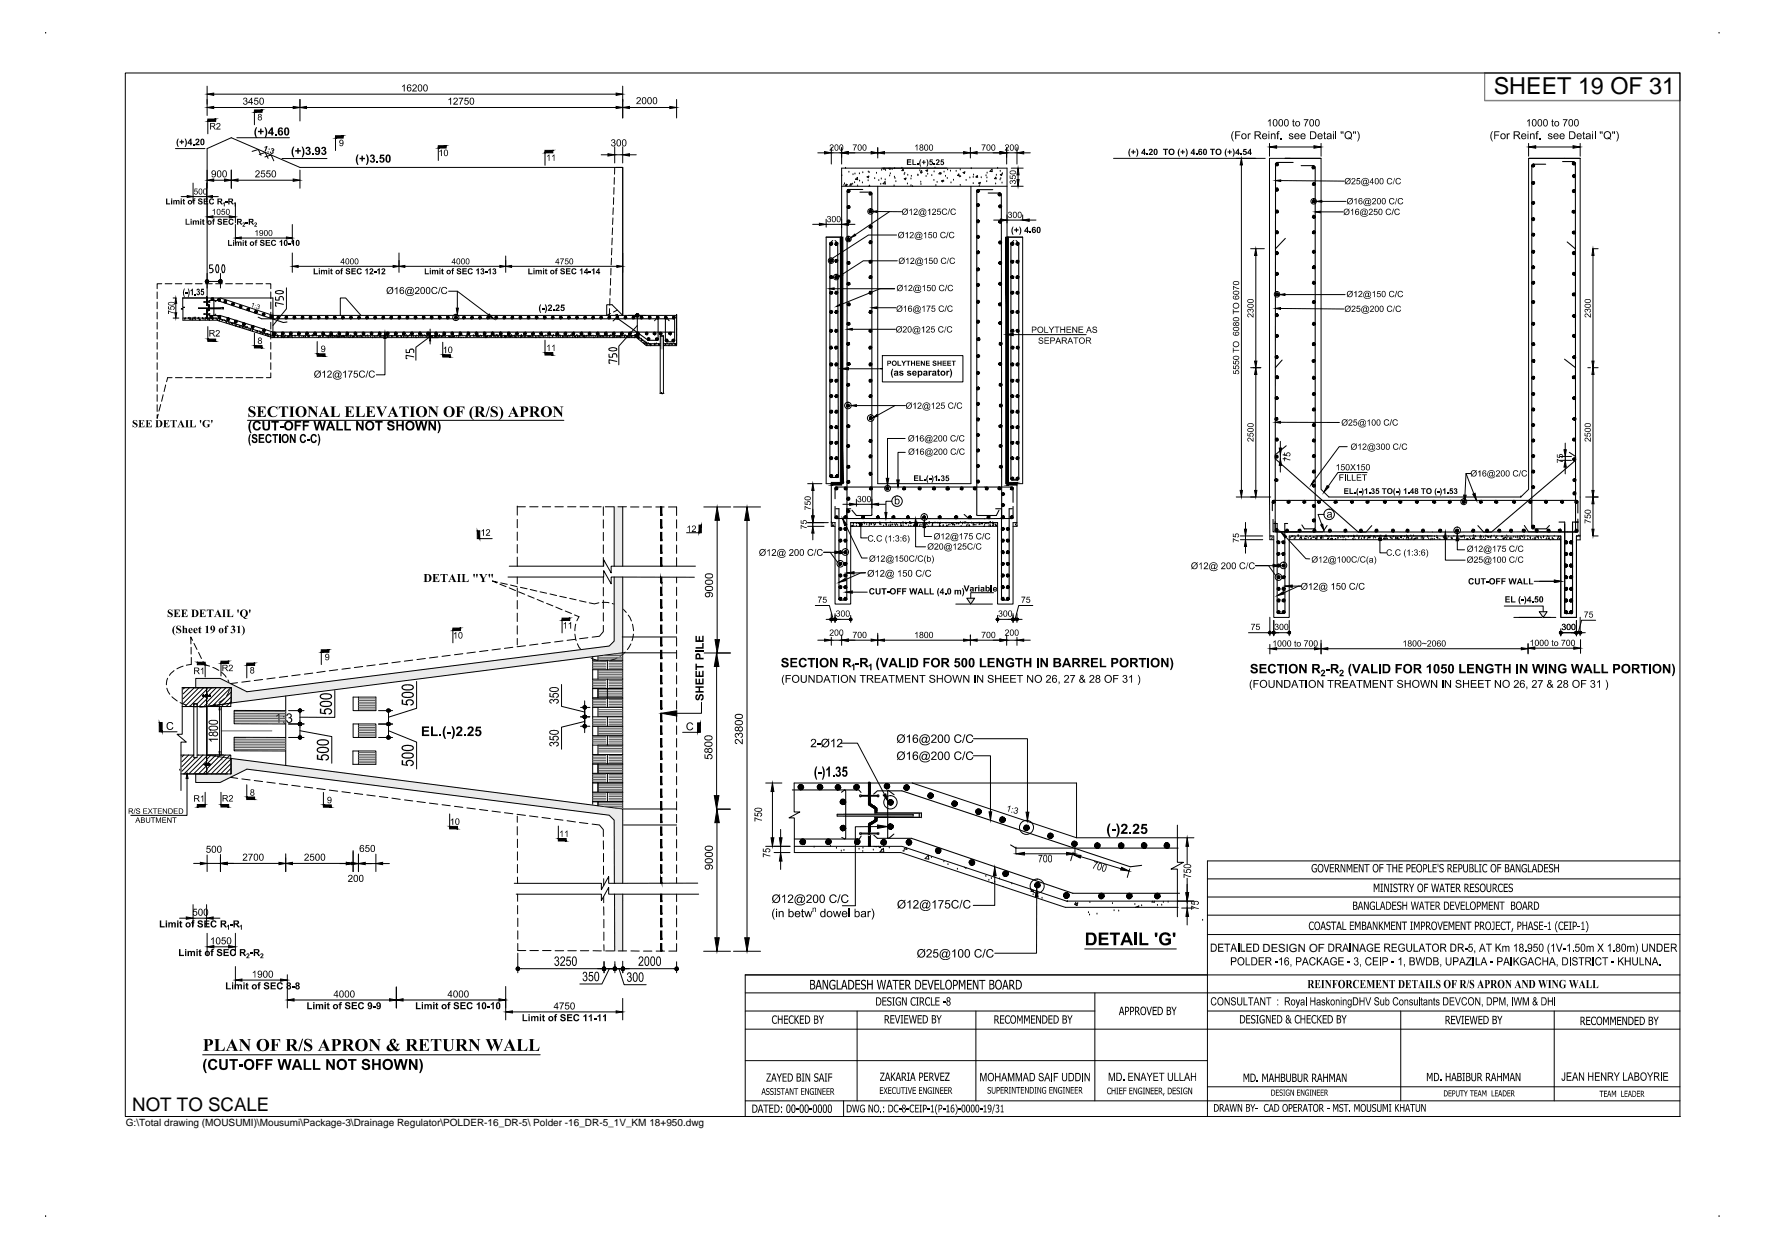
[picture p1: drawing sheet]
<svg xmlns="http://www.w3.org/2000/svg" width="420mm" height="297mm" viewBox="0 0 420 297" stroke-linecap="round" stroke-linejoin="round" font-family="sans-serif">
<defs><g id="words">
<text font-size="5.6" x="355.6" y="22.5">SHEET 19 OF 31</text>
<text font-size="4.5" x="31.5" y="264.5">NOT TO SCALE</text>
<text font-size="2.7" x="300.6" y="226.5">DESIGN OF</text>
<text font-size="2.4" x="30" y="268">G:\Total drawing (MOUSUMI)\Mousumi\Package-3\Drainage Regulator\POLDER-16_DR-5\ Polder -16_DR-5_1V_KM 18+950.dwg</text>
</g></defs>
<!-- layer: TXT -->
<g fill="#000">
<path d="M51.5 29.5l.3-.2 .6 .2v.5l-.7 .6h.8v.2h-1l.1-.4 .6-.5a.31 .31 0 0 0-.1-.5 .31 .31 0 0 0-.4 .3h-.2zM104.6 36l.6-.4v1.5h-.2v-1.1l-.4 .2zM130.3 37.1l.5-.3v1.5h-.2v-1.2l-.4 .2zM131.4 37.1l.6-.3v1.5h-.2v-1.2l-.3 .2zM215.9 37.9h1v.3h-.7v.3h.7v.2h-.7v.3h.7v.3h-1zM217.2 37.9h.3v1.1h.6v.3h-.9zM218.3 39h.3v.3h-.3zM219.1 37.9h.2l-.2 .7 .2 1.1-.3-.1-.2-.7zM219.8 38.1h.2v.4h.4v.2h-.4v.4h-.2v-.4h-.4v-.2h.4zM220.5 37.9h.3l.2 .6-.3 1.2h-.2l.3-.6zM221.3 37.9h.8v.3h-.5l-.1 .2 .5 .1v.6l-.5 .2-.3-.4 .3 .1a.24 .24 0 0 0 .3 0 .24 .24 0 0 0 0-.4 .24 .24 0 0 0-.4 .1l-.2-.1zM222.3 39h.3v.3h-.3z"/>
<path d="M222.8 38.1l.3-.2 .5 .1v.5l-.5 .5h.6v.3h-1l.6-.8a.2 .2 0 0 0 .1-.2 .2 .2 0 0 0-.2-.2 .2 .2 0 0 0-.2 .2h-.2zM224 37.9h.7v.3h-.5v.2h.4l.2 .4-.4 .5-.5-.1-.1-.3h.3a.22 .22 0 0 0 .3 .1 .22 .22 0 0 0 0-.4 .22 .22 0 0 0-.3 .1l-.2-.1zM268.9 35.4h.2l-.2 .6 .2 1.3-.3-.1-.2-.8zM269.3 36h.3v-.3h.3v.3h.4v.3h-.4v.4h-.3v-.4h-.3zM270.5 35.4h.2l.3 .6v.6l-.3 .7h-.2l.2-.7zM273 36.6h.2v.3h-.2zM273.6 35.5l.5-.1 .3 .2-.1 .5-.5 .5h.6v.3h-1l.5-.7a.28 .28 0 0 0 .3-.3 .28 .28 0 0 0-.4-.2v.2l-.3-.1zM276.8 35.4h1.2v.3h-.4v1.2h-.3v-1.2h-.5zM280.6 35.4h.3l-.2 .6 .2 1.3h-.2l-.3-.8zM281 36h.4v-.3h.3v.3h.4v.3h-.4v.4h-.3v-.4h-.4zM282.2 35.4h.3l.2 .7v.5l-.3 .7h-.2l.3-.8zM284.7 36.6h.3v.3h-.3z"/>
<path d="M288.1 35.4h1.1v.3h-.4v1.2h-.3v-1.2h-.4zM291.8 35.4h.2l-.2 .6 .2 1.3h-.2l-.3-.8zM292.2 36h.4v-.3h.2v.3h.4v.3h-.4v.4h-.2v-.4h-.4zM293.4 35.4h.2l.3 .7v.7l-.3 .5h-.2l.3-.8zM295.3 36.6h.3v.3h-.3zM296 35.4h.7v.3h-.5v.3l.4-.1 .2 .4v.2l-.3 .4-.5-.1-.1-.3h.2a.24 .24 0 0 0 .4 0 .24 .24 0 0 0 0-.3 .24 .24 0 0 0-.4 0h-.2zM215.5 55.6l.6-.4v1.5h-.2v-1.2l-.3 .2zM216.5 50l.5-.3v1.5h-.1v-1.2l-.3 .2zM216.6 55.4l.2-.2 .7 .2v.5l-.7 .6h.7v.2h-1l.8-1a.28 .28 0 0 0-.3-.4 .28 .28 0 0 0-.3 .3h-.1zM217.6 49.8l.6-.1 .2 .2-.1 .5-.6 .5h.7v.3h-.9l.1-.4 .6-.5a.29 .29 0 0 0-.1-.5 .29 .29 0 0 0-.4 .3h-.2zM219.9 55.6l.6-.4v1.5h-.2v-1.2l-.3 .2zM221.1 55.2h.8v.2h-.6l-.1 .4 .4-.1 .3 .4-.3 .6h-.5l-.2-.4 .4 .2a.32 .32 0 0 0 .4-.4 .32 .32 0 0 0-.6-.1h-.1z"/>
<path d="M220.9 50l.5-.3v1.5h-.2v-1.2l-.2 .2zM221.9 49.8l.3-.1 .6 .1v.5l-.7 .6h.7v.3h-.9l.8-1.1-.3-.3-.5 .3zM223.2 49.7h.7v.1h-.6v.5l.5-.1 .2 .6-.3 .4-.5-.1-.2-.2v-.2h.2l.3 .3 .3-.3a.32 .32 0 0 0-.2-.4 .32 .32 0 0 0-.4 .2l-.2-.1zM223.9 55.5l.5-.3 .6 .1 .1 .3-.7-.3-.4 .5 .1 .4 .3 .3h.4l.1-.4 .2 .1-.2 .4-.6 .1-.3-.2zM225.6 55.2h.2l-.4 1.5h-.2zM224.4 49.8l.6-.2 .4 .3 .1 .2h-.2l-.2-.3h-.4l-.3 .4 .2 .7h.5l.2-.3 .2 .1-.1 .3-.8 .2-.3-.3-.1-.7zM226 49.6h.2l-.6 1.6zM226 55.5l.4-.3 .7 .2 .1 .2h-.2l-.3-.3-.4 .1-.2 .4 .2 .7h.4l.3-.4 .2 .1-.2 .4-.7 .1-.3-.3zM226.4 49.9l.4-.3 .6 .2 .1 .3-.7-.3-.3 .3v.7l.3 .2 .4-.1 .2-.3 .2 .1-.3 .4-.6 .1-.4-.3zM241 54l.3-.1-.3 .8 .3 1.2h-.3l-.2-.7v-.6zM241.4 54.6h.4v-.4h.3v.4h.4v.3h-.4v.4h-.3v-.4h-.4zM242.6 53.9l.3 .1 .2 .9-.3 1h-.2l.3-.7z"/>
<path d="M245.1 55.2h.3v.3h-.3zM321.6 50.1l.5-.4v1.5h-.2v-1.2l-.3 .2zM321.8 42.5l.6-.1 .2 .2v.4l-.7 .7h.8v.2h-1l.7-1a.28 .28 0 0 0-.2-.4 .28 .28 0 0 0-.3 .3h-.2zM323 42.4h.8v.2h-.6l-.1 .4 .4-.1 .3 .3v.4l-.3 .3h-.4l-.2-.3 .1-.2 .2 .3 .4-.1-.1-.5-.6 .1zM322.4 47.5l.5-.4v1.5h-.2v-1.1l-.3 .2zM325.9 49.8l.3-.1 .5 .1v.5l-.7 .7h.8v.2h-1l.8-1-.1-.4-.7 .3zM327.1 49.7h.8v.2h-.6l-.1 .4 .4-.1 .3 .3v.5l-.3 .2-.5-.1-.1-.2 .2-.1 .1 .2h.3l.2-.2-.2-.5-.6 .2zM326.7 47.3l.3-.2 .5 .2 .1 .4-.8 .7h.8v.2h-1l.8-1-.1-.3h-.4l-.1 .3h-.2zM330.1 49.8l.7-.1 .3 .2 .1 .2h-.3l-.2-.3h-.3l-.3 .5 .2 .7h.4l.3-.4 .2 .1-.3 .4-.5 .1-.4-.2-.2-.7zM331.7 49.7h.1l-.4 1.5h-.2zM330.4 42.5l.5-.2 .5 .3-.2 .3-.2-.3h-.4l-.3 .5 .3 .6h.4l.2-.3h.3l-.3 .4-.6 .1-.3-.2-.2-.8zM332 42.3h.1l-.4 1.6h-.2z"/>
<path d="M330.7 47.4l.4-.3h.5l.3 .3v.2h-.1l-.3-.3h-.3l-.3 .4v.5l.2 .2 .4 .1 .3-.4h.2l-.3 .5-.5 .1-.4-.3-.1-.3zM332.5 47.1h.1l-.4 1.6h-.2zM332.1 49.8l.8-.1 .2 .2 .1 .2h-.2l-.2-.3h-.4l-.3 .4 .1 .6 .3 .2 .4-.1 .1-.3 .2 .1-.2 .4-.5 .1-.5-.3-.1-.7zM332.4 42.5l.6-.2 .4 .3 .1 .2-.2 .1-.2-.3h-.4l-.3 .4 .1 .5 .2 .2h.4l.2-.3h.2l-.2 .4-.7 .1-.3-.3-.1-.5zM332.9 47.3l.8-.2 .3 .3v.2h-.2l-.2-.3h-.4l-.3 .3v.5l.3 .3h.4l.2-.3h.2l-.2 .4-.5 .2-.4-.3-.2-.8zM51.4 78.7l.6-.2 .3 .3v.4l-.8 .7h.8v.2h-1l.8-1.1-.1-.3-.7 .3zM215.2 73.1l.5-.4v1.5h-.2v-1.2l-.3 .3zM215.3 68.2l.5-.4v1.5h-.2v-1.2l-.3 .2zM215 77.9l.3-.2 .5 .1v.6l-.7 .6h.7v.1h-.9l.6-.8a.29 .29 0 0 0 0-.5 .29 .29 0 0 0-.4 .3h-.2zM215.7 61.7l.5-.3v1.4h-.1v-1.1l-.3 .2zM216.3 68l.3-.2 .6 .2-.1 .5-.6 .6h.7v.2h-1l.7-.9a.28 .28 0 0 0-.1-.4 .28 .28 0 0 0-.4 .3h-.1zM216.8 61.5l.2-.1 .6 .1v.4l-.7 .7h.8v.2h-1l.2-.4 .6-.5-.2-.4-.6 .3z"/>
<path d="M219.4 78l.6-.3v1.4h-.2v-1.1l-.3 .2zM219.5 73.1l.6-.4v1.5h-.2v-1.2l-.4 .3zM219.6 68.2l.6-.4v1.5h-.2v-1.2l-.3 .2zM220.5 72.7h1l-.5 1.5h-.2v-.5l.5-.8h-.8zM220.1 61.7l.5-.3v1.4h-.1v-1.1l-.3 .2zM220.8 67.8h.8v.2h-.6l-.1 .4 .3-.1 .4 .3v.4l-.3 .3h-.5l-.2-.3 .2-.1 .3 .3 .3-.3-.2-.4-.5 .1zM221.3 61.4h.7v.1h-.6l-.1 .4 .3-.1 .3 .1 .2 .6-.4 .3-.6-.2v-.2h.2l.1 .3h.3l.2-.3a.3 .3 0 0 0-.2-.4 .3 .3 0 0 0-.4 .2l-.2-.1zM220.5 77.8l.3-.1 .5 .1v.6l-.6 .6h.7v.1h-1l.8-1-.1-.3h-.3l-.2 .3h-.1zM221.8 77.7h.7v.2h-.6l-.1 .3h.6l.2 .6-.5 .4-.5-.2v-.2l.3 .2h.3l.2-.2a.33 .33 0 0 0-.2-.5 .33 .33 0 0 0-.4 .2h-.2zM221.9 72.7h.7v.2h-.6l-.1 .4h.6l.2 .6-.3 .3h-.4l-.3-.2v-.2h.2l.3 .3 .3-.3a.33 .33 0 0 0-.2-.4 .33 .33 0 0 0-.4 .1h-.2zM223.5 77.9l.3-.2h.5l.3 .2v.2h-.2l-.1-.2-.5-.1-.3 .3 .1 .7 .5 .2 .3-.4 .2 .1-.2 .4-.5 .1-.5-.3zM223.5 73l.5-.3 .6 .3 .1 .1-.2 .1-.2-.3h-.4l-.3 .4 .1 .5 .2 .3 .5-.1 .2-.3 .1 .1-.2 .3-.6 .1-.4-.2z"/>
<path d="M223.7 68l.7-.2 .3 .2 .1 .2-.2 .1-.2-.3h-.3l-.4 .4 .1 .4 .3 .3h.3l.2-.3h.2l-.3 .5h-.5l-.4-.3-.1-.6zM225.2 77.7h.1l-.4 1.5h-.2zM225.2 72.7h.2l-.4 1.5h-.2zM225.3 67.8h.2l-.4 1.5h-.2zM224.2 61.5l.6-.2 .4 .3v.1l-.1 .1-.2-.3h-.4l-.3 .4v.5l.3 .3h.3l.3-.4h.2l-.3 .5h-.6l-.3-.2-.1-.7zM225.8 61.3h.1l-.4 1.5h-.1zM225.5 77.9l.3-.2h.5l.3 .2 .1 .2h-.2l-.2-.2-.4-.1-.3 .4 .2 .8h.4l.3-.4 .2 .1-.3 .4h-.6l-.3-.2-.1-.5zM225.6 73l.4-.3 .7 .3 .1 .1-.2 .1-.2-.3h-.4l-.3 .4 .2 .7 .4 .1 .3-.4 .2 .1-.2 .3-.6 .1-.4-.2-.1-.4zM225.7 68l.4-.2h.4l.3 .2 .1 .2-.2 .1-.2-.3h-.4l-.3 .3v.6l.3 .2h.4l.2-.3h.2l-.3 .4-.5 .1-.4-.2-.1-.4zM226.1 61.6l.5-.3 .6 .2 .1 .2-.7-.2-.3 .3v.7l.3 .2h.3l.2-.4h.3l-.3 .5h-.6l-.4-.3zM248.6 77.7h.2v1.4h.7v.1h-.9zM249.6 77.7h.2l.5 .8 .4-.8h.3l-.6 .9v.6h-.2v-.6z"/>
<path d="M251 77.7h1.2v.2h-.5v1.3h-.2v-1.3h-.5zM252.4 77.7h.2v.6h.8v-.6h.2v1.5h-.2v-.7h-.8v.7h-.2zM253.9 77.7h1.1v.2h-.9v.5h.8v.1h-.8v.6h.9v.1h-1.1zM255.3 77.7h.2l.7 1.2v-1.2h.2v1.5h-.2l-.7-1.1v1.1h-.2zM256.7 77.7h1.1v.2h-.9v.5h.9v.1h-.9v.6h1v.1h-1.2zM260.1 77.9l.7-.2 .3 .5-.4-.3a.26 .26 0 0 0-.4 .2 .26 .26 0 0 0 .3 .2l.5 .3 .1 .3-.3 .3h-.6l-.3-.4 .2-.1 .1 .3 .3 .1 .3-.1 .1-.2-.7-.3-.2-.2zM321.8 72.9l.3-.2 .5 .2v.5l-.7 .7h.8v.1h-1l.7-.8a.29 .29 0 0 0-.1-.5 .29 .29 0 0 0-.4 .3h-.2zM323 72.8h.8v.2h-.6l-.1 .3h.4l.3 .2v.4l-.2 .3h-.6l-.1-.4h.2a.33 .33 0 0 0 .5 .2 .33 .33 0 0 0 0-.6 .33 .33 0 0 0-.5 .1h-.2zM322.4 69.6l.5-.4v1.5h-.2v-1.1l-.3 .2zM323.5 69.4l.5-.2 .3 .3-.1 .4-.6 .6h.7v.2h-1l.7-.8a.29 .29 0 0 0-.1-.5 .29 .29 0 0 0-.4 .3h-.1zM326.2 72.9l.3-.2 .5 .2v.6l-.7 .6h.8v.1h-1l.8-1-.2-.3-.6 .3zM326.8 69.6l.5-.4v1.5h-.2v-1.1l-.3 .2z"/>
<path d="M327.9 69.3h.8v.1h-.6l-.1 .4h.6l.1 .4-.1 .4-.3 .2-.4-.2-.2-.3h.2a.33 .33 0 0 0 .5 .1 .33 .33 0 0 0 0-.5 .33 .33 0 0 0-.5 .1h-.1zM330.3 73l.7-.3 .4 .3v.2h-.2l-.1-.2-.4-.1-.3 .4v.6l.5 .2 .3-.4 .3 .1-.3 .3-.5 .2-.4-.3-.2-.7zM332 72.7h.1l-.4 1.6h-.2zM330.8 69.4l.3-.2h.4l.3 .2 .1 .3h-.2l-.1-.3h-.5l-.3 .5 .3 .6 .3 .1 .4-.4h.1l-.2 .5-.5 .1-.5-.3zM332.4 69.2h.2l-.4 1.6h-.2zM332.4 73l.3-.3h.4l.3 .3 .1 .2h-.2l-.2-.3-.5 .1-.2 .5 .3 .6h.4l.2-.4 .2 .1-.2 .3-.6 .2-.3-.2-.2-.4zM332.8 69.5l.3-.3 .8 .2 .1 .3-.8-.3-.3 .4v.5l.2 .2h.5l.2-.3h.2l-.2 .4-.5 .2-.4-.3-.2-.4zM59.2 97l.5-.3 .8 .2 .2-.2v.8l-.3-.5-.6-.2a.45 .45 0 0 0-.2 .6 .45 .45 0 0 0 .5 .3l.7 .4-.1 .9-.4 .3-.8-.1-.4 .1v-.9l.5 .7h.6a.53 .53 0 0 0 .1-.6 .53 .53 0 0 0-.5-.3l-.6-.5zM61.1 96.7h2.1v.8l-.3-.5-.9-.1v1h.3l.3-.6v1.3l-.3-.5h-.3v.9h.9l.5-.6-.2 .8h-2.1l.4-.2v-2zM63.9 97.3l.7-.6 1.3 .2 .1-.2v.9l-.4-.6-.7-.1-.4 .2-.2 .6 .1 .8 .3 .5 .6 .1 .7-.4-.1 .2-.6 .4h-.6l-.6-.3-.4-.9zM66.4 96.7h2.2v.7l-.4-.5h-.4v2l.3 .3h-1.3l.4-.2v-2.1l-.5 .1-.3 .4zM68.8 96.7h1.3l-.3 .3v2l.3 .2h-1.3l.4-.2v-2z"/>
<path d="M73.2 96.7h.9l1.2 1.6v-1.3l-.4-.3h.8l-.3 .3v2.3l-1.7-2.1v1.8l.4 .2h-.9l.3-.2v-2zM78.6 96.7h1.4l-.4 .3v2l.8 .1 .5-.7-.1 .8h-2.2l.3-.2v-2.1zM82.1 96.7h2v.8l-.3-.5-.8-.1v1h.3l.3-.6v1.3l-.3-.5h-.3v.9l.7 .1 .6-.7-.1 .8h-2.1l.3-.2v-2zM84.6 96.7h1.3l-.4 .3v2l.8 .1 .6-.7-.1 .8h-2.2l.3-.2v-2zM87.1 96.7h2v.8l-.3-.5-.8-.1v1l.4-.1 .2-.5v1.3l-.3-.5h-.3v.8l.2 .2h.5l.6-.7-.1 .8h-2.1l.3-.2v-2.1zM89.5 96.7l1.2 .1a.23 .23 0 0 0-.3 .2 .23 .23 0 0 0 .1 .3l.5 1.2 .6-1.2a.34 .34 0 0 0 0-.3 .34 .34 0 0 0-.3-.3l.8 .1-.3 .2-1 2.3-1-2.3zM95.1 96.7h2.2v.7l-.3-.4-.5-.1v2.1l.3 .2h-1.3l.4-.2v-2.1l-.5 .1-.3 .4zM97.5 96.7h1.3l-.3 .3v2l.3 .2h-1.3h.2l.2-.3v-1.8zM101.8 96.7h.9l1.3 1.6v-1.3l-.4-.3h.8l-.3 .3v2.3l-1.8-2.1v1.7l.4 .3h-.9l.4-.3v-1.9zM105.6 82.9l.6-.4v1.5h-.2v-1.2l-.4 .3zM108.4 96.7h2.2v.8l-.4-.5-.8-.1v1l.4-.1 .3-.4v1.3l-.3-.6h-.4v1l.4 .1h-1.4l.4-.2v-2.1zM112.1 97.2l.7-.5-.3 .4-.2 .7v1.4l.5 .8-.5-.3-.5-.9-.1-.7z"/>
<path d="M116.4 96.7h.2l-.8 2.6h-.2zM116.9 97l.5-.3 .7 .2 .2-.2 .1 .8-.3-.5-.6-.2a.46 .46 0 0 0-.2 .6 .46 .46 0 0 0 .5 .3l.6 .4 .1 .8-.6 .4-.7-.1-.4 .1v-.9l.6 .7 .4 .1 .3-.4-.2-.4-1-.6zM130.3 82.4l.5-.4v1.5h-.2v-1.1l-.4 .2zM131.5 82.4l.5-.4v1.5h-.2v-1.1l-.4 .2zM131.6 96.7h.8l1.3 1.6v-1.3l-.4-.3h.8l-.3 .3v2.3l-1.7-2.1v1.8l.3 .2h-.8l.3-.3v-1.9zM212.4 87.8h.2l-.2 .8 .2 1.3-.2-.1-.3-.8v-.6zM213.6 85.9h.3v.9h.6v.3h-.9zM214.2 88.3l.6-.1 .2 .3h-.7l.8 .4-.2 .5h-.6l-.3-.3h.4a.18 .18 0 0 0 .2 .1 .18 .18 0 0 0 .1-.2l-.6-.3zM214.6 85.9h.3l.2 .4 .3-.4h.3l-.4 .6v.6h-.3v-.6zM216 88.3l.6-.1 .3 .2-.7 .2 .6 .1 .1 .5-.2 .2h-.5l-.3-.3h.3a.18 .18 0 0 0 .3 .1 .18 .18 0 0 0 .1-.2l-.6-.2zM215.7 85.9h1v.1h-.3v1.1h-.3v-1.1h-.4zM216.9 85.9h.2v.4h.5v-.4h.2v1.2h-.2v-.6h-.5v.6h-.2z"/>
<path d="M217.4 96.2l.6-.4v1.5h-.3v-1.1l-.3 .2zM218.1 85.9h.9v.1h-.7v.3h.6v.2h-.6v.3h.7v.3h-.9zM219.2 85.9h.2l.5 .8v-.8h.3v1.2h-.3l-.5-.8v.8h-.2zM218.6 95.9l.5-.1 .2 .2v.4l-.7 .7h.8v.2h-1l.7-1a.28 .28 0 0 0-.2-.4 .28 .28 0 0 0-.3 .3h-.2zM220.4 85.9h.9v.1h-.6v.3h.6v.2h-.6v.3h.6v.3h-.9zM221.1 88.2h.2v.2l.4-.2v.4a.3 .3 0 0 0-.3 .1 .3 .3 0 0 0 0 .3v.4h-.3zM222.1 86l.5-.2 .3 .4-.3-.2a.19 .19 0 0 0-.3 0 .19 .19 0 0 0 0 .2 .19 .19 0 0 0 .2 .1l.4 .2 .1 .3-.3 .3h-.3l-.3-.1-.1-.3 .2-.1 .2 .2a.21 .21 0 0 0 .3 0 .21 .21 0 0 0 0-.3 .21 .21 0 0 0-.3 0l-.4-.2zM221.8 96.2l.5-.4v1.5h-.1v-1.1l-.4 .2zM223.2 85.9h.2v.4h.5v-.4h.2v1.2h-.2v-.6h-.5v.6h-.2zM223.2 88l.3-.1v.3h.2v.3h-.2v.7h.2v.2a.33 .33 0 0 1-.4 0 .33 .33 0 0 1-.1-.4v-.5h-.1zM222.9 96l.2-.2 .6 .1v.6l-.7 .6h.8v.2h-1l.1-.3 .6-.6v-.4l-.3-.1-.4 .3zM224.1 95.8h.8v.2h-.6l-.1 .4 .4-.1 .3 .4-.3 .6h-.5l-.1-.4 .2 .1a.32 .32 0 0 0 .5 0 .32 .32 0 0 0-.1-.5 .32 .32 0 0 0-.5 .1h-.1z"/>
<path d="M224.4 85.9h.9v.1h-.7v.3h.6v.2h-.6v.3h.7v.3h-.9zM225.5 85.9h.9v.1h-.7v.3h.6v.2h-.6v.3h.7v.3h-.9zM225.3 88.2h.3v.2l.1-.2 .3 .1v.3h-.4v.8h-.3zM226.1 87.8h.2l.3 .8v.8l-.3 .5h-.2l.2-.8zM225.9 95.9l.6-.1 .4 .3-.1 .2-.2-.3-.3-.1-.4 .5 .3 .7h.4l.2-.3h.2l-.2 .4-.7 .1-.3-.2-.1-.8zM226.6 85.9h.9v.1h-.4v1.1h-.2v-1.1h-.3zM227.5 95.8h.2l-.5 1.5h-.1zM227.9 96.1l.4-.3 .7 .2 .1 .2-.3 .1-.1-.3-.4-.1-.3 .5v.5l.2 .2h.4l.2-.3h.3l-.3 .4-.6 .1-.3-.3-.2-.3zM247.3 80.5l.7-.2 .3 .4-.5-.2a.28 .28 0 0 0-.3 .3 .28 .28 0 0 0 .4 .2l.5 .3-.2 .5h-.7l-.3-.5 .7 .3a.29 .29 0 0 0 .2-.4 .29 .29 0 0 0-.4-.1l-.4-.2zM248.7 80.3h1v.2h-.9v.5h.9v.1h-.9v.5h1v.2h-1.1zM255.5 80.3h1.2v.2h-.5v1.3h-.2v-1.3h-.5zM59.5 103.3h.2l-.3 1.3 .3 1.5-.2-.1-.4-1 .1-.9z"/>
<path d="M59.5 100.2h.4l-.4 1v.9l.4 1-.4-.2-.4-1 .1-.8zM60 103.6l.3-.3h.6l.3 .2v.4h-.3l-.1-.2a.28 .28 0 0 0-.4 0 .28 .28 0 0 0-.1 .4 .28 .28 0 0 0 .4 0l.5 .3 .1 .6-.4 .4-.5 .1-.4-.3-.1-.5h.3l.3 .4a.32 .32 0 0 0 .4-.3 .32 .32 0 0 0-.4-.3l-.5-.3zM61.6 103.3h1.3v.4h-.9v.5h.8v.3h-.8v.6h.9v.3h-1.3zM60.3 100.6l.6-.4h.6l.5 .3 .1 .3-.4 .1-.2-.3h-.5l-.4 .5 .1 .7 .3 .3 .5-.1 .2-.4 .4 .1-.3 .6-.9 .2-.5-.3-.3-.7zM62.5 100.2h.4v1.5l.3 .4 .6-.2v-1.7h.5v1.5l-.2 .6-1.1 .2-.3-.3-.2-.2zM63.4 103.6l.6-.3 .6 .3 .1 .3-.4 .1-.2-.3-.3-.1-.3 .4 .2 1h.5l.1-.3 .4 .1-.5 .6h-.5l-.5-.4-.1-.9zM64.6 100.2h1.8v.4h-.7v1.9h-.4v-1.9h-.7zM64.8 103.3h1.4v.4h-.5v1.7h-.4v-1.7h-.5zM66.6 101.4h.9v.4h-.9zM69 103.3h.3l.7 1.4v-1.4h.4v2.1h-.4l-.7-1.3v1.3h-.3zM70.1 100.2h1.6v.4h-1.1v.5h.9v.4h-.9v1h-.5zM72.1 100.2h1.5v.4h-1.1v.5h.9v.4h-.9v1h-.4z"/>
<path d="M71.6 103.6l.6-.3 .6 .3 .1 .3-.4 .1-.2-.3-.3-.1-.3 .4v.5l.2 .5 .4 .1 .2-.4 .4 .1-.2 .5-.4 .2-.5-.1-.4-.4v-.9zM73.1 104.5h.6v.4h-.6zM74.2 103.5l.6-.2 .6 .4v.2l-.3 .1-.3-.4h-.2l-.3 .4 .2 1h.4l.2-.3 .3 .1-.4 .6h-.6l-.4-.4-.1-.8zM74.6 100.2h.5l.3 1.5 .4-1.5h.6l.4 1.6 .3-1.6h.5l-.6 2.3h-.5l-.4-1.7-.5 1.7h-.4zM75.6 103.3l.4 .2 .2 .9v.8l-.4 .9h-.2l.3-.9v-1zM80.1 100.2h.4v1.9h1.1v.4h-1.5zM82 100.2h.5v1.9h1.1v.4h-1.6zM84.8 100.2h.4l.9 1.5v-1.5h.5v2.3h-.5l-.9-1.5v1.5h-.4zM89.3 100.2h1.8v.4h-.7v1.9h-.5v-1.9h-.6zM92.3 100.4l.3-.2h.7l.5 .3 .1 .4h-.5l-.1-.3h-.3a.27 .27 0 0 0-.3 .3 .27 .27 0 0 0 .4 .1l.7 .4 .1 .7-.5 .4h-.7l-.5-.5-.1-.3h.5l.3 .4 .5-.1a.43 .43 0 0 0-.1-.5 .43 .43 0 0 0-.4-.1l-.6-.3zM94.3 100.2h.5v.9h.9v-.9h.4v2.3h-.4v-1.1h-.9v1.1h-.5zM98.8 100.2h.5l.3 1.5 .4-1.5h.6l.4 1.6 .3-1.6h.5l-.6 2.3h-.5l-.4-1.7-.4 1.7h-.6z"/>
<path d="M102 100.2h.4l1 1.5v-1.5h.4v2.3h-.5l-.9-1.5v1.5h-.4zM104.1 100.2h.4l.4 1-.1 1-.4 .9h-.3l.4-1.4zM118.7 96.7l.7 .5 .4 .9-.3 1.2-.8 .7 .5-.5 .1-.6-.1-1.4zM217.6 113.1h1v.3h-.7v.3h.7v.2h-.7v.4h.7v.2h-1zM218 103.9l.5-.3v1.5h-.2v-1.2l-.3 .3zM218 107.1l.6-.4v1.5h-.3v-1.1l-.2 .2zM218.8 113.2h.3v1.1h.7v.2h-1zM220 114.2h.3v.3h-.3zM220.8 113.2l.2-.1-.2 .7 .2 1.1h-.2l-.3-.8zM221.1 113.9h.6v.2h-.6zM221.7 113.1l.3 .1 .2 .7-.3 1h-.2l.3-.8zM222.4 113.5l.7-.4v1.4h-.3v-1l-.4 .2z"/>
<path d="M222.3 103.8l.2-.2 .5 .1 .1 .5-.7 .7h.8v.2h-1l.1-.4 .7-.6-.2-.4-.6 .3zM222.4 106.9l.4-.2 .4 .2-.1 .6-.6 .5h.7v.2h-1l.8-1a.28 .28 0 0 0-.3-.3 .28 .28 0 0 0-.3 .3h-.1zM223.5 114.2h.3v.3h-.3zM224.1 113.3l.4-.2 .3 .3-.2 .4 .3 .1-.1 .5-.6 .1-.2-.4h.2a.21 .21 0 0 0 .3 .2 .21 .21 0 0 0 .1-.3 .21 .21 0 0 0-.3-.1l.3-.5-.6 .1zM225.2 113.2h.7v.2h-.5v.2l.5 .1v.6l-.6 .2-.3-.4 .3 .1a.24 .24 0 0 0 .4 0 .24 .24 0 0 0-.1-.4 .24 .24 0 0 0-.3 .1l-.2-.1zM226.3 103.9l.5-.3 .6 .2 .1 .2h-.2l-.2-.2h-.4l-.3 .4 .1 .5 .2 .2h.4l.3-.4 .1 .1-.2 .4-.6 .1-.4-.3-.1-.4zM226.5 106.9l.3-.2 .6 .2 .2 .3-.8-.3-.3 .5v.4l.3 .3h.3l.3-.4 .2 .1-.2 .3-.6 .2-.4-.3-.1-.8zM228 103.6h.2l-.4 1.5h-.2zM228.1 106.7h.1l-.4 1.6h-.1zM228.4 103.9l.5-.3 .6 .2 .1 .2h-.2l-.2-.2h-.4l-.3 .4 .2 .7h.5l.2-.4 .2 .1-.2 .4-.6 .1-.4-.3-.1-.3zM228.6 106.9l.6-.2 .3 .2 .1 .3-.7-.3-.4 .4 .1 .5 .3 .3h.3l.3-.4 .1 .1-.3 .4-.5 .1-.4-.4-.1-.5zM318.2 110.8l.5-.3v1.4h-.2v-1.1l-.3 .2z"/>
<path d="M318.8 112.9h1.1v.2h-.8v.5h.6v.1h-.6v.7h-.3zM319.3 110.5h.8v.2h-.6l-.1 .4 .5-.1 .3 .3v.3l-.3 .3h-.6l-.1-.3h.2a.3 .3 0 0 0 .4 .1 .3 .3 0 0 0 0-.5 .3 .3 0 0 0-.4 .1l-.2-.1zM320 116.2h1v.2h-.8v.3h.7v.3h-.7v.3h.8v.3h-1zM320.2 112.9h.1v1.5h-.1zM320.7 112.9h.2v1.3h.7v.2h-.9zM321.3 116.2h.2v1.1h.7v.3h-.9zM321.5 110.5h.2l.4 .5 .4-.5h.2l-.5 .7 .5 .7h-.2l-.4-.6-.5 .6h-.2l.6-.7zM321.8 112.9h.2v1.3h.7v.2h-.9zM321 100l.5-.2 .4 .2-.1 .5-.6 .6h.7v.2h-.9l.8-1.1a.3 .3 0 0 0-.4-.2 .3 .3 0 0 0-.2 .3h-.2zM322.3 99.8h.7v.2h-.6v.4l.3-.1 .4 .3v.4l-.3 .3h-.4l-.3-.2v-.2h.2l.4 .3 .2-.2-.1-.5-.7 .1zM322.4 117.3h.3v.3h-.3zM323 112.9h1v.2h-.8v.5h.8v.1h-.8v.5h.9v.2h-1.1z"/>
<path d="M323.2 116.2h.2l-.2 .5v.7l.2 .6h-.2l-.3-.6v-.6zM323 110.8l.5-.3v1.4h-.2v-1.1l-.3 .2zM323.5 116.9h.5v.3h-.5zM323.3 105.9l.6-.3v1.4h-.2v-1.1l-.3 .2zM324.2 110.5h.7v.2h-.6l-.1 .4 .6-.1 .2 .6-.2 .3-.4 .1-.4-.2v-.2l.2-.1a.31 .31 0 0 0 .4 .2 .31 .31 0 0 0 .1-.5 .31 .31 0 0 0-.5 .1l-.2-.1zM324.1 116.2l.3 .1 .2 .5-.3 1.2h-.2l.2-.6zM324.3 112.9h1.1v.2h-.5v1.3h-.2v-1.3h-.4zM324.5 105.7l.4-.1 .4 .2-.1 .4-.6 .7h.7v.1h-1l.8-.9-.2-.4-.6 .3zM324.9 116.6l.5-.4v1.4h-.2v-1l-.3 .2zM325.9 117.3h.3v.3h-.3zM325.5 100.2l.5-.4v1.5h-.1v-1.2l-.3 .2zM326.4 116.4l.4-.2 .4 .2-.2 .4 .3 .2-.1 .4-.6 .2-.2-.3 .2-.1a.21 .21 0 0 0 .3 .1 .21 .21 0 0 0 .1-.3 .21 .21 0 0 0-.3-.1l.2-.4-.5 .1z"/>
<path d="M327.6 116.2h.7v.3h-.5v.2h.4l.2 .4-.3 .5-.5-.1-.2-.3h.3a.21 .21 0 0 0 .3 .1 .21 .21 0 0 0 0-.4 .21 .21 0 0 0-.3 .1l-.2-.1zM327.7 105.7l.4-.1 .4 .3-.2 .3 .2 .2v.5l-.6 .2-.3-.4 .3 .2a.3 .3 0 0 0 .5-.3 .3 .3 0 0 0-.5-.2v-.2a.25 .25 0 0 0 .4-.2 .25 .25 0 0 0-.3-.3 .25 .25 0 0 0-.2 .3l-.2-.1zM329 116.2h1.1v.2h-.5v1.2h-.2v-1.2h-.4zM329.6 100l.3-.2 .7 .2 .1 .2-.8-.2-.3 .4v.5l.3 .2h.3l.3-.3h.2l-.2 .4-.6 .1-.3-.2-.2-.8zM331.2 99.8h.2l-.5 1.5h-.1zM331.9 116.2h.2l-.2 .7 .2 1.1-.2-.1-.2-.7zM332.3 116.9h.6v.3h-.6zM331.6 100l.7-.2 .4 .2 .1 .2-.2 .1-.2-.3h-.4l-.3 .4 .2 .7h.4l.3-.3h.2l-.3 .5h-.5l-.4-.2-.1-.4zM331.8 105.8l.3-.2 .7 .2 .1 .2h-.2l-.1-.2h-.6l-.2 .5 .1 .4 .2 .2 .5-.1 .1-.3 .2 .1-.2 .4-.6 .1-.3-.2-.2-.4zM332.9 116.2l.3 .1 .2 .7-.3 1h-.2l.2-.8zM333.4 105.6h.2l-.5 1.5h-.1zM334.2 116.6l.6-.4v1.4h-.3v-1l-.3 .2z"/>
<path d="M333.9 105.7l.6-.1 .4 .2 .1 .2h-.2l-.1-.2-.5-.1-.3 .5v.4l.3 .3h.3l.3-.4 .2 .1-.3 .4-.5 .1-.4-.2-.1-.6zM335.2 117.3h.3v.3h-.3zM338.3 116.2h1.1v.2h-.5v1.2h-.2v-1.2h-.4zM341.7 116.3l.3-.1-.2 .5 .2 1.3h-.2l-.3-.6zM342.2 116.9h.5v.3h-.5zM342.8 116.2l.2 .1 .2 .5-.2 1.2h-.2l.2-.6zM343.5 116.6l.6-.4v1.4h-.3v-1l-.3 .2zM344.5 117.3h.3v.3h-.3zM345.2 116.2h.6v.3h-.4l-.1 .2h.5l.1 .3-.3 .6-.4-.1-.2-.3h.3a.21 .21 0 0 0 .3 .1 .21 .21 0 0 0 0-.4 .21 .21 0 0 0-.3 .1l-.3-.1zM346.1 116.4l.4-.2 .4 .3-.2 .3 .2 .2v.4l-.6 .2-.2-.3 .2-.1a.2 .2 0 0 0 .3 .1 .2 .2 0 0 0 .1-.3 .2 .2 0 0 0-.3-.1l.2-.4-.5 .1zM351.9 112.3l.5-.4v1.5h-.2v-1.2l-.3 .3zM356.2 112.1l.2-.2 .6 .2v.5l-.7 .6h.8v.2h-1l.1-.3 .6-.6a.29 .29 0 0 0-.1-.4 .29 .29 0 0 0-.4 .3h-.2z"/>
<path d="M360.2 112.2l.5-.3 .6 .2 .1 .2-.2 .1-.2-.3h-.4l-.3 .5 .2 .5 .2 .2 .4-.1 .2-.3 .1 .1-.2 .3-.6 .1-.3-.2zM362 111.9h.1l-.4 1.5h-.2zM362.4 112.1l.6-.2 .5 .3v.1l-.2 .1-.2-.3h-.3l-.4 .4 .2 .7 .4 .1 .3-.4 .2 .1-.2 .3-.6 .1-.4-.2-.1-.6zM114.6 126.3l.6-.3v1.5h-.2v-1.2l-.3 .2zM115.8 126.1l.2-.1 .6 .1v.5l-.7 .7h.8v.2h-1.1l.8-1a.28 .28 0 0 0-.2-.4 .28 .28 0 0 0-.3 .3h-.2zM163.6 125.4l.6-.3v1.5h-.2v-1.2l-.4 .3zM164.8 125.2l.5-.1 .3 .2v.5l-.7 .6h.8v.2h-1v-.2l.7-.7a.31 .31 0 0 0-.1-.5 .31 .31 0 0 0-.4 .3h-.2zM182.6 131.1l.6-.4v1.6h-.2v-1.3l-.4 .3zM183.8 130.8l.7-.1 .2 .2v.4l-.7 .8h.8v.2h-1.1l.1-.3 .7-.7a.29 .29 0 0 0-.2-.4 .29 .29 0 0 0-.4 .3h-.2zM187.9 130.9l.3-.2 .6 .1v.6l-.7 .7h.8v.2h-1.1l.1-.3 .7-.7a.3 .3 0 0 0-.1-.4 .3 .3 0 0 0-.4 .3h-.2zM192.3 131l.6-.3 .6 .2 .1 .2-.2 .1-.2-.3h-.4l-.4 .4 .1 .5 .3 .3 .5-.1 .1-.3 .2 .1-.2 .4-.7 .1-.3-.2-.2-.4zM194.2 130.7h.1l-.4 1.6h-.2z"/>
<path d="M194.6 131l.5-.3 .6 .1 .2 .3-.3 .1-.4-.4-.4 .2-.1 .3v.5l.4 .3h.3l.3-.4 .2 .1-.3 .4-.6 .1-.4-.2-.1-.4zM206.7 127.6l.4-.2h.4l.3 .2 .1 .2-.2 .1-.2-.3h-.4l-.3 .4 .1 .5 .3 .2 .7-.3-.3 .4-.4 .1-.5-.3zM208.2 128.7h.2v.2h-.2zM208.4 136l.6-.3v1.6h-.2v-1.3l-.4 .2zM208.7 132.6l.5-.4v1.5h-.1v-1.2l-.3 .2zM208.8 127.6l.3-.2h.5l.3 .2 .1 .2-.3 .1-.1-.3h-.4l-.3 .4 .2 .7h.4l.3-.3h.2l-.3 .4-.5 .1-.4-.2-.2-.5zM209.6 135.8l.6-.1 .3 .2-.1 .6-.7 .5h.9v.3h-1.1l.2-.5 .6-.5a.32 .32 0 0 0-.2-.5 .32 .32 0 0 0-.4 .3h-.2zM209.8 132.3l.6-.1 .2 .2v.5l-.7 .6h.7v.2h-.9l.1-.3 .6-.5a.29 .29 0 0 0-.1-.5 .29 .29 0 0 0-.4 .2h-.2zM211 127.5l.2-.1-.3 .7 .1 .7 .2 .5-.2-.1-.2-.5v-.7zM211.5 127.8l.6-.4v1.5h-.2v-1.2l-.3 .2zM213.2 127.6l.3-.2 .4 .1 .1 .4-.2 .2 .3 .2-.1 .4-.5 .2-.4-.4h.2l.2 .2 .4-.1a.31 .31 0 0 0-.1-.3 .31 .31 0 0 0-.3-.1v-.2a.25 .25 0 0 0 .3-.2 .25 .25 0 0 0-.2-.3 .25 .25 0 0 0-.3 .3h-.2zM213.1 132.6l.5-.4v1.5h-.2v-1.2l-.2 .2z"/>
<path d="M214.3 132.2h.7v.2h-.6l-.1 .4 .5-.1 .3 .4-.1 .4-.3 .2h-.3l-.3-.3v-.1h.2l.3 .3 .3-.2-.2-.5-.6 .1zM213.8 136l.6-.3v1.6h-.2v-1.3l-.4 .2zM215.1 135.7h.8v.2h-.7l-.1 .4 .5-.1 .3 .2v.5l-.3 .4h-.4l-.3-.3v-.2h.2l.1 .3h.3l.2-.2-.1-.5-.7 .1zM216 127.4h.2l.3 .8v.5l-.3 .6h-.2l.3-.6v-.7zM216.6 132.4l.6-.2 .4 .2 .1 .2h-.2l-.2-.2-.4-.1-.3 .4 .2 .8h.4l.3-.3h.2l-.3 .5h-.5l-.4-.3-.1-.6zM218.2 132.2h.2l-.6 1.5zM218.2 135.9l.3-.2 .8 .1 .1 .3-.8-.3-.4 .5 .1 .5 .3 .3h.3l.3-.4 .2 .1-.2 .4-.5 .1-.5-.3-.2-.4zM220 135.7h.1l-.4 1.6h-.2zM218.6 132.4l.4-.2 .7 .2v.2h-.1l-.2-.2-.4-.1-.3 .4v.6l.3 .2h.4l.2-.3h.2l-.3 .4-.6 .1-.3-.3zM220.3 132.2h.2l-.3 1.2 .3 .7-.5-.7v-.5zM220.5 135.8l.3-.1 .7 .1 .1 .3-.2 .1-.2-.4h-.4l-.3 .5v.5l.2 .2 .4 .1 .3-.4 .2 .1-.1 .3-.6 .2-.5-.3-.2-.8zM221.8 132.2l.3 .2 .2 .7-.4 1h-.1l.3-.7v-.5z"/>
<path d="M222.5 129.5l.4-.2 .4 .2v.5l-.6 .6h.7v.2h-1l.2-.4 .5-.5a.28 .28 0 0 0-.1-.4 .28 .28 0 0 0-.4 .3h-.2zM224.1 127.3l.5-.4v1.5h-.2v-1.2l-.3 .2zM225.2 127l.5-.1 .3 .2v.4l-.7 .7h.7v.2h-.9l.1-.4 .5-.4a.29 .29 0 0 0 0-.5 .29 .29 0 0 0-.4 .3l-.2-.1zM226.9 129.7l.6-.4v1.5h-.2v-1.2l-.3 .3zM228 129.6l.4-.3 .4 .2 .1 .4-.7 .7h.7v.2h-.9v-.3l.7-.6-.2-.4h-.3v.3h-.2zM228.5 127.3l.5-.4v1.5h-.2v-1.2l-.3 .2zM229.3 129.3h.7v.2h-.6l-.1 .4 .4-.1 .4 .3-.1 .5-.3 .2h-.4l-.2-.3 .2-.1 .3 .3 .3-.3-.2-.4-.6 .1zM229.5 126.9h.9l-.4 .8-.1 .7h-.2v-.4l.5-.9h-.7zM230.8 126.9h.7v.2h-.5l-.1 .4 .4-.1 .3 .3-.1 .5-.3 .2-.4-.1-.2-.2 .2-.1 .2 .2h.3l.1-.2-.2-.4-.5 .1zM230.4 129.6l.4-.3 .7 .2v.2l-.7-.2-.3 .3v.6l.3 .3h.3l.3-.4h.2l-.3 .4-.6 .1-.3-.1-.1-.4zM232.1 129.3h.1l-.4 1.5h-.1zM232.5 127.1l.4-.2 .6 .2 .1 .2-.7-.2-.3 .3v.6l.3 .2h.4l.2-.3h.2l-.3 .4-.5 .1-.4-.2-.1-.4z"/>
<path d="M232.5 129.5l.4-.2 .6 .2 .1 .2-.7-.2-.4 .4 .1 .5 .3 .3h.3l.3-.4h.1l-.1 .4-.7 .1-.3-.2-.2-.5zM234.2 126.9h.1l-.5 1.5zM234.6 127.1l.3-.2h.5l.3 .2v.2l-.2 .1-.1-.3h-.5l-.3 .3 .2 .7 .4 .1 .3-.3h.2l-.2 .4-.5 .1-.4-.2-.2-.4zM285.5 134.3l.5-.4v1.6h-.1v-1.3l-.4 .3zM286.7 134l.6-.1 .3 .2-.1 .5-.7 .7h.8v.2h-1.1l.2-.4 .7-.7-.1-.3-.2-.1-.5 .3zM290.8 134l.2-.1 .7 .1-.1 .6-.7 .7h.8v.2h-1.1l.9-1.1a.3 .3 0 0 0-.3-.4 .3 .3 0 0 0-.3 .3h-.2zM295.2 134.1l.4-.3 .8 .3v.2h-.2l-.2-.3h-.4l-.3 .5v.5l.3 .3h.3l.4-.4 .2 .1-.2 .4-.3 .1-.7-.1-.3-.6zM297 133.8h.2l-.5 1.7h-.1zM297.5 134l.7-.2 .4 .3 .1 .2h-.2l-.3-.3h-.4l-.3 .5v.5l.4 .3 .5-.1 .1-.3 .2 .1-.3 .4-.6 .1-.4-.3-.1-.7zM314 132.8l.5-.4v1.5h-.1v-1.2l-.4 .3zM315.2 132.5l.5-.1 .2 .2v.5l-.7 .6h.8v.2h-1l.1-.3 .7-.6-.1-.4a.27 .27 0 0 0-.3 0 .27 .27 0 0 0-.2 .3h-.2zM318.2 138.8h.9v.2h-.7l-.1 .4 .5-.1 .3 .4v.4l-.4 .3-.6-.3 .2-.2 .1 .3h.3l.2-.2-.2-.5-.6 .1z"/>
<path d="M318.4 132.8l.5-.4v1.5h-.1v-1.2l-.4 .3zM321.3 139l.4-.3h.5l.3 .3 .1 .2h-.2l-.3-.3h-.3l-.4 .4 .1 .6 .3 .3h.3l.3-.4h.2l-.2 .5-.6 .1-.5-.3-.1-.3zM322 132.5l.5-.1 .4 .3-.1 .2-.1-.3h-.4l-.4 .3 .1 .6 .2 .2 .8-.3-.3 .5h-.6l-.3-.3-.1-.7zM323.5 132.4h.2l-.5 1.5h-.1zM323.6 139l.4-.3h.4l.3 .3 .1 .2-.8-.3-.3 .4v.5l.2 .3 .4 .1 .3-.4h.3l-.3 .5-.5 .1-.4-.2-.2-.4zM324 132.5l.6-.1 .3 .2 .2 .2-.2 .1-.2-.3h-.5l-.2 .5 .3 .6h.3l.3-.3h.2l-.2 .4-.7 .1-.3-.2-.1-.8zM325.6 132.5l.2-.1-.3 .7v.8l.3 .4-.3-.1-.2-.7zM327.1 132.4l.5 .7v.7l-.3 .5h-.2l.3-1.1zM330.2 131l.7-.3 .4 .3v.2h-.1l-.2-.2-.4-.1-.3 .4v.5l.3 .3h.3l.3-.4 .2 .1-.3 .4-.6 .1-.3-.3-.1-.7zM331.6 132.1h.2v.2h-.2zM332.3 131l.3-.3 .7 .3 .1 .2h-.2l-.1-.2-.4-.1-.4 .4 .1 .6 .2 .2h.4l.2-.4 .2 .1-.2 .4-.6 .1-.4-.3zM334.5 130.8l.2-.1-.3 .7v.7l.3 .6-.2-.1-.3-.7z"/>
<path d="M335 131.1l.6-.3v1.5h-.2v-1.2l-.3 .2zM336.7 131l.6-.2 .2 .2-.2 .5 .2 .1 .1 .4-.4 .3-.4-.1-.2-.3 .2-.1 .2 .3 .3-.1v-.4l-.3-.1v-.1a.24 .24 0 0 0 .3-.3 .24 .24 0 0 0-.3-.2 .24 .24 0 0 0-.2 .3h-.2zM339.5 130.7l.5 .7-.1 .8-.3 .5-.1-.1 .3-.6v-.5zM349.7 137.9l.3-.3h.5l.3 .4-.3 .1a.45 .45 0 0 0-.7 .1 .45 .45 0 0 0 .3 .6h.3l.1-.2 .3 .1-.4 .4-.7-.1-.1-.4zM351.1 137.6h.3v.9a.31 .31 0 0 0 .3 .4 .31 .31 0 0 0 .3-.5v-.8h.3l-.1 1.4-.3 .1h-.5l-.3-.4zM351 130.2l.5-.3v1.4h-.1v-1.1l-.3 .2zM350.9 132.7l.2-.2 .6 .1 .1 .5-.7 .6h.7v.3h-1l.1-.4 .7-.6-.2-.4h-.3v.3h-.3zM352.2 132.5h.7v.1h-.6l-.1 .4 .3-.1 .4 .3 .1 .5-.4 .3-.4-.1-.2-.3 .2-.1 .3 .3 .3-.2-.1-.4h-.7zM352.5 137.6h1.2v.3h-.5v1.2h-.3v-1.2h-.4zM352.1 130.1l.3-.2 .5 .2v.5l-.7 .6h.8v.1h-1l.7-.8a.28 .28 0 0 0-.1-.5 .28 .28 0 0 0-.4 .3h-.2zM353.8 138.4h.6v.3h-.6zM355.4 130.2l.5-.3v1.4h-.1v-1.1l-.3 .2z"/>
<path d="M355.4 132.8l.5-.3v1.5h-.1v-1.2l-.3 .2zM356.1 137.6h1.1v.3h-.8v.3h.7v.3h-.7v.6h-.3zM356.4 129.9h1l-.6 1.4h-.2v-.3l.5-.9h-.7zM357.4 137.6h1v.3h-.7v.3h.6v.3h-.6v.6h-.3zM357.7 129.9h.8v.2h-.6l-.1 .3h.3l.4 .3v.3l-.3 .4-.5-.1-.2-.3h.2l.3 .2 .3-.2-.2-.5-.5 .2zM359.1 137.6h.3l.2 1.1 .3-1.1h.3l.3 1.1 .3-1.1h.2l-.3 1.5h-.3l-.3-1.1-.3 1.1h-.4zM359.4 130.1l.8-.2 .3 .2 .1 .2h-.2l-.2-.2-.4-.1-.3 .4 .1 .6 .2 .2h.4l.2-.4 .2 .1-.3 .4-.5 .1-.4-.2-.1-.5zM359.4 132.7l.4-.3 .7 .3v.2h-.1l-.2-.3h-.4l-.3 .4 .2 .7h.5l.2-.3 .2 .1-.2 .3-.7 .2-.3-.3-.1-.3zM361.1 129.9h.2l-.6 1.5zM361.1 132.4h.1l-.4 1.6h-.1zM361.5 130.1l.4-.2h.3l.4 .2v.2h-.2l-.1-.2-.4-.1-.3 .4v.5l.3 .3h.4l.1-.4 .3 .1-.3 .4-.5 .1-.4-.3-.2-.3zM361.6 132.5l.6-.1 .4 .4-.2 .1-.1-.2-.4-.1-.3 .3v.5l.2 .3 .4 .1 .2-.4 .3 .1-.5 .5-.5-.1-.3-.2-.1-.8z"/>
<path d="M362.7 137.6h.3v1.3h.7v.2h-1zM364 137.6h.3v1.3h.7v.2h-1zM54.6 158.3l.5-.1 .3 .2v.5l-.7 .7h.7v.1h-1l.1-.2 .7-.8-.2-.4-.2 .1-.2 .3-.2-.1zM108.1 150.8l.5-.4v1.6h-.2v-1.2l-.3 .2zM134.2 148.4l.5-.3v1.5h-.1v-1.2l-.3 .2zM135.4 148.4l.6-.3v1.5h-.3v-1.2l-.2 .2zM186.1 156.9l.4-.3h.7l.4 .2 .1 .4-.4 .1-.2-.3-.3-.1a.24 .24 0 0 0-.3 .2 .24 .24 0 0 0 .3 .3l.9 .4v.7l-.5 .3h-.7l-.5-.5v-.2l.4-.1 .2 .4 .5 .1a.33 .33 0 0 0 .1-.5 .33 .33 0 0 0-.4-.1l-.7-.4zM188.2 156.6h1.6v.4h-1.2v.5h1.1v.3h-1.1v.7h1.2v.3h-1.6zM190.4 156.9l.9-.3 .6 .3 .2 .3-.5 .1-.4-.4-.3 .1-.3 .6v.5l.4 .4 .5-.1 .1-.4 .5 .1-.4 .6-.8 .1-.6-.4-.2-1zM192.3 156.6h1.7v.4h-.6v1.8h-.5v-1.8h-.6zM197.6 156.6h.4l1 1.5v-1.5h.4v2.2h-.5l-.9-1.4v1.4h-.4zM202.7 158.4l.4-.4h.3v1.5h-.3v-1.1l-.4 .2z"/>
<path d="M203.7 157.8h.8v.5h-.8zM206.7 158.4l.5-.4h.3v1.5h-.3v-1.1l-.5 .2zM207 140.2l.5-.2 .6 .2 .1 .2-.3 .1-.4-.3-.3 .4v.5l.3 .1h.2l.2-.3 .3 .1-.2 .4-.6 .1-.4-.3zM208.4 140h.3v1l.2 .2 .4-.1v-1.1h.3v1.2l-.2 .2h-.8zM209 156.6h.3l-.3 1v1l.3 .9-.4-.1-.3-1.2v-.8zM209.5 156.6h.4l.6 1.7 .5-1.7h.5l-.8 2.2h-.5zM209.8 140h1.2v.3h-.4v1.2h-.3v-1.2h-.5zM211.2 140.8h.5v.3h-.5zM213.5 140h1v.3h-.7v.3h.6v.3h-.6v.6h-.3zM214 156.6h.4v1.9h1.1v.3h-1.5zM214.7 140h1.1v.3h-.8v.3h.7v.3h-.7v.6h-.3zM215.8 156.6h.5v2.2h-.5z"/>
<path d="M216.4 140h.3l.3 1 .2-1h.4l.3 1 .2-1h.3l-.4 1.5h-.3l-.3-1.1-.3 1.1h-.3zM219.8 156.6h1.5v.4h-1.1v.5h1v.4h-1v.9h-.4zM220 140h.3v1.2h.8v.3h-1.1zM221.3 140h.3v1.2h.7v.3h-1zM223.4 140h.2l-.3 .8 .3 1.1h-.2l-.3-.7v-.7zM224.9 141.2h.3v.3h-.3zM227.4 156.6h1.1v.4h-.8v.4l.6 .1 .3 .3v.5l-.4 .5h-.6l-.4-.2-.1-.3 .4-.1 .2 .2a.37 .37 0 0 0 .5-.4 .37 .37 0 0 0-.7-.2h-.3zM227.2 140.4h.3v.2l.2-.2 .4 .2 .2-.2a.34 .34 0 0 1 .3 0 .34 .34 0 0 1 .2 .4v.7h-.3v-.6a.21 .21 0 0 0-.3-.3 .21 .21 0 0 0 0 .4v.5h-.3v-.6a.21 .21 0 0 0-.2-.3 .21 .21 0 0 0-.2 .3v.6h-.3zM229 140l.3 .1 .2 .6-.3 1.2h-.2l.3-.8zM229.4 139.3h.3l.4 1.1 .3-1.1h.4l-.6 1.5h-.3zM232.1 139.7h.2v.2l.4-.2v.3a.31 .31 0 0 0-.3 .1 .31 .31 0 0 0 0 .4v.3h-.3zM233.2 156.6h.5v1.9h1.1v.3h-1.6z"/>
<path d="M235.1 156.6h1.7v.4h-1.2v.5h1.1v.3h-1.1v.7h1.2v.3h-1.7zM235.9 139.3h.3v1.5h-.3zM237.2 156.6h.4l.9 1.5v-1.5h.5v2.2h-.5l-.9-1.4v1.4h-.4zM239.6 156.9l.7-.3 .8 .1 .3 .5-.5 .1-.2-.3h-.5l-.3 .2-.1 .7 .3 .5 .6 .1 .3-.2v-.3h-.6v-.4h1v1l-.6 .2h-.7l-.4-.2-.4-.7zM241.7 156.6h1.7v.4h-.6v1.8h-.5v-1.8h-.6zM243.7 156.6h.5v.9h.9v-.9h.4v2.2h-.4v-.9h-.9v.9h-.5zM246.8 156.6h.5v2.2h-.5zM247.7 156.6h.4l.9 1.5v-1.5h.5v2.2h-.5l-.9-1.4v1.4h-.4zM259.7 156.6h1.7v.4h-1.2v.5h1.1v.3h-1.1v.7h1.2v.3h-1.7zM261.8 156.6h.4v1.9h1.1v.3h-1.5zM271.1 156.6h1.8v.4h-.7v1.8h-.4v-1.8h-.7zM273.1 156.6h.5v2.2h-.5z"/>
<path d="M276.4 156.6h.4l.9 1.5v-1.5h.5v2.2h-.5l-.9-1.4v1.4h-.4zM278.5 156.6h.4l.4 1.2-.1 .8-.4 .9-.3-.1 .3-.6 .1-1.1zM297.9 158.2l.4-.2h.6l.4 .3 .1 .4h-.5l-.1-.3h-.2a.24 .24 0 0 0-.4 .1 .24 .24 0 0 0 .3 .3l.8 .4 .2 .2-.2 .6-.4 .3h-.6l-.6-.4-.1-.4h.5l.3 .4h.5a.42 .42 0 0 0-.1-.6 .42 .42 0 0 0-.5 0l-.5-.5-.1-.3zM302 158.4l.6-.4h.6l.4 .4 .1 .2-.4 .2-.2-.3-.4-.1-.4 .4v.7l.2 .4h.6l.2-.5 .4 .2-.3 .5-.8 .2-.6-.4-.2-.4zM311.6 139.1l.6-.4v1.6h-.2v-1.2l-.4 .2zM312.9 138.8l.5-.1 .3 .3-.1 .5-.6 .7h.7v.1h-1l.1-.3 .7-.7-.2-.4-.6 .3zM315.7 159.2h.9v.5h-.9zM317 139.1l.6-.4v1.6h-.2v-1.2l-.4 .2zM323.2 138.7h.1l-.4 1.7h-.2zM343.2 158.1h1.2v.4h-.8l-.1 .3h.4l.4 .2 .2 .3-.2 .7-.3 .2-.5 .1-.5-.5 .4-.1a.36 .36 0 0 0 .5 .1 .36 .36 0 0 0 .1-.5 .36 .36 0 0 0-.4-.2l-.6 .1zM353.7 158.3l.7-.3 .9 .2 .2 .4-.4 .1-.4-.3-.6 .1-.2 .8 .3 .5 .5 .1 .4-.2v-.3h-.5v-.3h.9v.8l-.6 .4-1-.2-.4-.8zM358.3 141.9h1.1v.3h-.8v.3h.8v.2h-.8v.4h.8v.3h-1.1z"/>
<path d="M359.7 141.9h.3v1.2h.8v.3h-1.1zM361.8 141.9h.2l-.2 .6 .2 1.3-.3-.1-.2-.8zM362.2 142.7h.5v.3h-.5zM362.8 141.9l.3 .1 .2 .6-.3 1.2h-.2l.3-.8zM364.7 143.1h.3v.3h-.3zM365.4 141.9h.8v.3h-.5l-.1 .3 .4-.1 .3 .4-.1 .3-.3 .3h-.4l-.2-.2-.1-.2h.3a.25 .25 0 0 0 .4 0 .25 .25 0 0 0 0-.3 .25 .25 0 0 0-.4 0h-.2zM371 158.4l.7-.4 .9 .1 .3 .5-.5 .1-.3-.3h-.4l-.4 .4v.4l.3 .6 .5 .1 .4-.2v-.3h-.5v-.3h.9v.9l-.6 .3-1-.2-.4-.6zM39.8 172.2l.5-.4h.5l.3 .3 .1 .3h-.2l-.3-.3h-.4l-.4 .4v.7l.3 .3h.6l.2-.4h.3l-.3 .5-.7 .2-.5-.3-.1-.4zM47.9 159.2l.5-.3v1.6h-.2v-1.3l-.4 .3zM163.6 172.2l.5-.3 .8 .3 .1 .3h-.3l-.1-.3-.5-.1-.5 .5 .1 .8 .4 .2 .5-.1 .2-.3h.2l-.3 .5-.7 .1-.4-.3-.2-.9zM186.5 160.6l.2 .1-.3 .5-.1 .8 .4 1-.3-.1-.3-.8 .1-.8zM187 160.7h1.3v.2h-1v.5h.9v.2h-.9v.9h-.3z"/>
<path d="M190.6 160.7h.3v1.3l.3 .3 .5-.1 .1-1.5h.3v1.3l-.2 .4-.8 .1-.4-.2zM192.5 160.7h.2l1 1.4v-1.4h.2v1.8h-.2l-1-1.4v1.4h-.2zM193.1 176.1l.5-.3 .6 .3v.6l-.9 .9h1v.3h-1.3l.2-.5 .8-.9v-.3l-.3-.2-.3 .1-.1 .4-.3-.1zM194.5 177h.8v.3h-.8zM197.8 160.7h1.4v.2h-.6v1.6h-.2v-1.6h-.6zM197.9 176.3l.7-.5v2.1h-.2v-1.6l-.5 .3zM199.5 160.7h.3v1.8h-.3zM199.4 176l.5-.2 .5 .3 .1 .6-1 .9h1v.3h-1.3l.1-.4 1-1-.1-.3-.2-.2-.4 .1-.1 .4-.3-.1zM202.2 160.7h.3l.9 1.4v-1.4h.3v1.8h-.3l-1-1.4v1.4h-.2zM204.7 160.7h1.4v.2h-.6v1.6h-.2v-1.6h-.6zM208.2 160.7h1.4v.2h-1.1v.5h1v.2h-1v.7h1.1v.2h-1.4zM211.5 160.7h1.5v.2h-.6v1.6h-.2v-1.6h-.7z"/>
<path d="M213.3 160.7h.3l.6 1.5 .5-1.5h.3v1.8h-.2v-1.5l-.6 1.5h-.2l-.5-1.6v1.6h-.2zM215.4 160.7h1.3v.2h-1.1v.5h1v.2h-1v.7h1.2v.2h-1.4zM215.9 175.3l.7-.5v2h-.2v-1.6l-.4 .3zM217.1 160.7h.3l.9 1.4v-1.4h.3v1.8h-.3l-.9-1.4v1.4h-.3zM218.8 160.7h1.5v.2h-.6v1.6h-.3v-1.6h-.6zM221.3 160.8l.9-.2 .3 .3 .1 .3-.7-.4a.32 .32 0 0 0-.4 .4 .32 .32 0 0 0 .5 .2l.6 .3v.5l-.4 .3h-.6l-.3-.3-.1-.3h.2l.3 .4h.4l.3-.1v-.3l-.9-.4-.2-.2zM221.8 175l.7-.2 .4 .3v.6l-.9 .9h1v.2h-1.4l.1-.3 1-1.1-.2-.4h-.3l-.3 .4h-.2zM223 160.7h.3v.7h.9v-.7h.2v1.8h-.2v-.9h-.9v.9h-.3zM226.7 160.7h.2l.4 1.5 .4-1.5h.3l.5 1.5 .3-1.5h.3l-.5 1.8h-.3l-.4-1.6-.5 1.6h-.2zM227.4 175l.8-.2 .6 .3 .1 .3h-.3l-.3-.4-.6 .1-.3 .5v.6l.4 .4h.4l.3-.1 .1-.4 .3 .1-.3 .5-.8 .1-.5-.3-.2-1zM229.6 174.8h.2l-.6 2h-.2zM229.3 160.7h.3l.9 1.4v-1.4h.2v1.8h-.2l-1-1.4v1.4h-.2z"/>
<path d="M230.1 175.2l.6-.4h.5l.4 .3 .1 .3h-.3l-.3-.4-.6 .1-.3 .6 .1 .6 .4 .3 .5-.1 .3-.4 .2 .1-.4 .6h-.7l-.5-.3-.2-.5zM231.9 160.7h.3v1.8h-.3zM232.6 160.7h.3l.9 1.4v-1.4h.2v1.8h-.2l-1-1.4v1.4h-.2zM235.3 160.8l.7-.2 .4 .2 .1 .4h-.3l-.2-.4-.5 .1a.37 .37 0 0 0 0 .4 .37 .37 0 0 0 .5 .1l.5 .4-.1 .6-.7 .1-.6-.4v-.2h.2l.3 .4h.5a.37 .37 0 0 0 .2-.5 .37 .37 0 0 0-.6-.2l-.5-.2zM236.9 160.7h.2v.7h1v-.7h.3v1.8h-.3v-.9h-1v.9h-.2zM238.7 160.7h1.4v.2h-1.1v.5h1v.2h-1v.7h1.1v.2h-1.4zM240.5 160.7h1.3v.2h-1.1v.5h1.1v.2h-1.1v.7h1.2v.2h-1.4zM242 160.7h1.5v.2h-.6v1.6h-.2v-1.6h-.7zM244.5 160.7h.3l.9 1.4v-1.4h.2v1.8h-.2l-1-1.4v1.4h-.2zM249.1 160.9l.4-.3 .6 .2v.6l-.8 .9h.9v.2h-1.3l1.1-1.4a.36 .36 0 0 0-.4-.3 .36 .36 0 0 0-.4 .4h-.2zM252 162.2h.3l-.1 .5-.2 .2zM253.4 160.8l.5-.2 .5 .3v.6l-.8 .8h.9v.2h-1.2l.1-.4 .8-.8-.1-.5h-.4l-.2 .4h-.2z"/>
<path d="M254.7 160.7h1.2l-.7 1.8h-.2l.1-.6 .5-1h-.9zM259.5 160.8l.5-.2 .4 .2v.7l-.8 .8h.9v.2h-1.2l.1-.3 .8-.9a.34 .34 0 0 0-.2-.5 .34 .34 0 0 0-.4 .4h-.3zM265 160.7h1.3v.2h-1.1v.5h.9v.2h-.9v.9h-.2zM267.4 160.8l.6-.1 .3 .4-.2 .4 .3 .4-.1 .4-.7 .2-.4-.5h.2l.2 .3h.4l.2-.5-.3-.2h-.2v-.2l.4-.1a.33 .33 0 0 0-.3-.5 .33 .33 0 0 0-.4 .4l-.2-.1zM268.8 161.1l.7-.5v1.9h-.2v-1.4l-.5 .2zM270.8 160.6l.2 .1 .4 .8v.7l-.4 .8h-.2l.3-.6 .1-.8zM297.8 161.9l.3-.1-.3 .7-.1 .8 .4 .9-.3-.1-.3-1.1zM298.4 161.9h1.3v.2h-1.1v.6h.9v.2h-.9v.8h-.2zM299.8 158h1.7v.4h-1.2v.5h1.1v.4h-1.1v.6h1.2v.3h-1.7zM302 161.9h.2v1.2l.3 .4 .6-.1 .1-1.5h.2v1.3l-.2 .4-.8 .1-.4-.3zM303.8 161.9h.3l.9 1.4v-1.4h.3v1.8h-.3l-.9-1.5v1.5h-.3zM304 158h1.7v.4h-.6v1.8h-.5v-1.8h-.6z"/>
<path d="M309.3 158h.4l.9 1.5v-1.5h.5v2.2h-.5l-.9-1.4v1.4h-.4zM309.1 161.9h1.5v.2h-.6v1.6h-.3v-1.6h-.6zM310.9 161.9h.2v1.8h-.2zM313.6 161.9h.2l1 1.4v-1.4h.2v1.8h-.2l-1-1.5v1.5h-.2zM314.5 159.6l.3-.2 .5 .1 .1 .5-.5 .7h.6v.3h-1.1l.6-.9a.22 .22 0 0 0 .2-.3 .22 .22 0 0 0-.3-.1 .22 .22 0 0 0-.2 .2h-.3zM316 161.9h1.5v.2h-.6v1.6h-.3v-1.6h-.6zM319.6 161.9h1.3v.2h-1v.5h1v.3h-1v.6h1.1v.2h-1.4zM318.9 159.6l.6-.2 .3 .2v.6l-.5 .5h.6v.3h-1.1l.7-1a.21 .21 0 0 0-.1-.3 .21 .21 0 0 0-.3 .2h-.3zM321.4 158.1l.4-.1-.4 1.2 .1 1 .3 .7-.4-.1-.4-.9v-.9zM321.8 158h.5l.6 1.7 .6-1.7h.4l-.8 2.2h-.4zM322.9 161.9h1.4v.2h-.5v1.6h-.3v-1.6h-.6zM324.6 161.9h.4l.5 1.5 .5-1.5h.4v1.8h-.3v-1.5l-.5 1.5h-.2l-.5-1.6v1.6h-.3z"/>
<path d="M326.4 158h.4v1.9h1.1v.3h-1.5zM326.8 161.9h1.3v.2h-1.1v.5h1v.3h-1v.6h1.2v.2h-1.4zM328.2 158h.5v2.2h-.5zM328.5 161.9h.2l1 1.4v-1.4h.2v1.8h-.2l-1-1.5v1.5h-.2zM330.2 161.9h1.5v.2h-.6v1.6h-.3v-1.6h-.6zM332.2 158h1.5v.4h-1v.5h.9v.4h-.9v.9h-.5zM332.9 161.9h.7l.4 .5h-.3l-.2-.3h-.4a.23 .23 0 0 0-.2 .2 .23 .23 0 0 0 .2 .2l.9 .4v.6l-.4 .2h-.5l-.5-.3v-.3h.2l.2 .4h.5a.35 .35 0 0 0 .2-.5 .35 .35 0 0 0-.5-.2l-.6-.3zM334.4 161.9h.2v.7h1v-.7h.2v1.8h-.2v-.9h-1v.9h-.2zM338.1 161.9h.2l.4 1.5 .4-1.5h.3l.4 1.5 .4-1.5h.2l-.5 1.8h-.2l-.5-1.6-.4 1.6h-.2zM339.6 158.6l.7-.6h.3v2.2h-.4v-1.6l-.6 .4zM340.6 161.9h.3l1 1.4v-1.4h.2v1.8h-.2l-1-1.5v1.5h-.3zM343.3 161.9h.2v1.8h-.2z"/>
<path d="M343.9 161.9h.3l1 1.4v-1.4h.2v1.8h-.2l-1-1.5v1.5h-.3zM346.7 162l.6-.2 .5 .3 .1 .3h-.3l-.3-.4-.5 .2v.3l1 .4v.6l-.9 .2-.4-.3-.1-.3h.3l.3 .4h.5a.46 .46 0 0 0 0-.6 .46 .46 0 0 0-.5-.1l-.5-.4zM347.4 158h.4v1.9h1.1v.3h-1.5zM348.3 161.9h.2v.7h1v-.7h.2v1.8h-.2v-.9h-1v.9h-.2zM349.2 158h1.7v.4h-1.2v.5h1.1v.4h-1.1v.6h1.2v.3h-1.7zM350.1 161.9h1.4v.2h-1.1v.5h1v.3h-1v.6h1.1v.2h-1.4zM351.3 158h.5l.9 1.5v-1.5h.4v2.2h-.5l-.9-1.4v1.4h-.4zM351.9 161.9h1.3v.2h-1.1v.5h1v.3h-1v.6h1.1v.2h-1.3zM353.4 161.9h1.5v.2h-.6v1.6h-.3v-1.6h-.6zM355.8 161.9h.3l1 1.4v-1.4h.2v1.8h-.2l-1-1.5v1.5h-.3zM355.8 158h1.8v.4h-.7v1.8h-.4v-1.8h-.7zM357.9 158h.4v.9h.9v-.9h.4v2.2h-.4v-.9h-.9v.9h-.4z"/>
<path d="M360.9 158h.5v2.2h-.5zM360.6 161.9h.6l.3 .2v.6l-.9 .8h1v.2h-1.3l.1-.3 .9-.9v-.3l-.3-.2-.2 .1-.2 .3h-.2zM361.8 158h.4l1 1.5v-1.5h.4v2.2h-.5l-.9-1.4v1.4h-.4zM363.3 163.4h.3v.5l-.2 .2zM364.7 158h.5l.3 1.6 .4-1.6h.5l.4 1.6 .3-1.6h.5l-.5 2.2h-.5l-.5-1.6-.4 1.6h-.5zM364.8 162l.3-.1 .6 .1v.7l-.8 .8h.9v.2h-1.2l.2-.4 .8-.9a.36 .36 0 0 0-.3-.4 .36 .36 0 0 0-.4 .4h-.2zM366.1 161.9h1.2l-.6 1.2-.1 .6h-.2l.1-.7 .5-.9h-.9zM368.7 158h.4l.9 1.5v-1.5h.4v2.2h-.4l-.9-1.4v1.4h-.4zM370.7 162.1l.4-.2h.4l.3 .2v.6l-.8 .8h.9v.2h-1.2v-.3l.9-.9v-.3l-.2-.2-.3 .1-.2 .3h-.2zM374 158h.4l.4 1.6 .4-1.6h.5l.4 1.6 .4-1.6h.4l-.6 2.2h-.4l-.5-1.6-.4 1.6h-.5zM376.4 161.9h1.2v.2h-1v.6h.9v.2h-.9v.8h-.2zM378.7 162l.6-.1 .4 .3v.3l-.3 .2 .3 .2 .1 .4-.4 .4-.6-.1-.2-.4h.2l.2 .3 .5-.1v-.4l-.5-.2v-.2l.4-.1 .1-.3-.4-.2-.3 .4-.2-.1z"/>
<path d="M379.4 158h.4v1.9h1.1v.3h-1.5zM380.2 162.3l.7-.4v1.8h-.3v-1.5l-.4 .3zM381.2 158h.5v1.9h1.1v.3h-1.6zM382.2 161.8l.3 .1 .3 .8v.8l-.4 .7h-.2l.3-.6 .1-.7zM390.6 158h1.7v.4h-.6v1.8h-.5v-1.8h-.6zM395.8 158h.5l.9 1.5v-1.5h.4v2.2h-.4l-.9-1.4v1.4h-.5zM398 158l.3 .1 .4 .9v.9l-.4 1h-.3l.3-1.2v-.8zM47.8 189.7l.6-.4v1.5h-.2v-1.2l-.3 .2zM54.5 189.5l.6-.3 .3 .3v.5l-.7 .6h.7v.2h-1l.7-.9a.28 .28 0 0 0 0-.5 .28 .28 0 0 0-.4 .3h-.2zM107.3 195.2l.6-.4v1.5h-.2v-1.2l-.4 .2zM133.3 198l.6-.3v1.5h-.2v-1.2l-.3 .2zM134.5 198l.6-.3v1.5h-.2v-1.2l-.3 .2z"/>
<path d="M215.9 179.3l.7-.4v2h-.2v-1.6l-.4 .3zM221.8 179.1l.7-.2 .4 .3v.6l-.9 .9h1v.2h-1.4l.1-.4 .8-.7a.38 .38 0 0 0 0-.7 .38 .38 0 0 0-.6 .4h-.2zM227.4 179.1l.8-.3 .6 .3 .1 .3-.3 .1-.3-.4h-.6l-.3 .6v.6l.4 .4h.5l.3-.5h.3l-.3 .6-.8 .1-.5-.4-.2-.9zM229.6 178.8h.2l-.6 2.1h-.2zM230.1 179.3l.6-.5 .5 .1 .4 .3 .1 .2-.3 .1-.3-.4h-.6l-.3 .7 .1 .6 .4 .3h.4l.4-.5h.2l-.4 .6-.7 .1-.5-.3-.2-.5zM184.3 216.3h.1l-.3 .9v.7l.3 1-.3-.2-.3-.8v-.8zM185.4 216.8h.2v.3l.4-.3 .5 .2v1.3h-.2v-1.1l-.3-.2-.3 .2-.1 1.1h-.2zM186.2 213.4l.7-.5v2h-.2v-1.6l-.5 .3zM187.6 213.1l.3-.2 .9 .2v.7l-.9 .9h.9v.2h-1.3l.2-.5 .9-.9-.1-.3-.3-.1-.3 .1-.1 .3h-.2zM190.9 216.5l.2-.2v.5h.3v.3h-.3v1h.3v.2l-.5-.1v-1.1h-.2zM191.4 216.8h.3l.3 1.2 .3-1.2h.3l.3 1.2 .3-1.2h.2l-.5 1.5h-.2l-.3-1.1-.3 1.1h-.2zM192.2 213l.7-.1 .3 .2v.7l-.9 .9h.9v.2h-1.3l.2-.5 .9-.9-.1-.3-.3-.1-.3 .1-.1 .3h-.2z"/>
<path d="M193.4 216l.2 .2 .1-.2 .5 .1 .1 1h-.2v-.7a.24 .24 0 0 0-.3-.2 .24 .24 0 0 0-.2 .3v.6h-.2zM198.3 216.8h.2l.3 1.2 .3-1.2h.3l.3 1.2 .3-1.2h.3l-.5 1.5h-.3l-.3-1.1-.2 1.1h-.3zM197.6 213.2l.5-.3h.5l.4 .3 .2 .3h-.3l-.3-.4h-.5l-.4 .6v.6l.4 .4h.5l.3-.5 .3 .1-.3 .5-.8 .1-.5-.3-.2-1zM199.9 212.9h.2l-.6 2h-.2zM200.4 213.2l.4-.3h.6l.5 .3 .1 .3h-.3l-.2-.3-.6-.1-.3 .3-.1 .4 .1 .6 .3 .3h.5l.3-.5 .3 .1-.3 .5-.8 .1-.5-.3-.2-.9zM202 216.3h.3v2h-.3zM206.5 216.8h.3v.3l.2-.3 .3 .1-.1 .2h-.2l-.2 .1v1.1h-.3zM207.5 216.3l.3 .2 .3 .9v.8l-.4 .7h-.2l.3-.7 .1-.8zM216 214.7l.7-.5v2.1h-.2v-1.7l-.4 .3zM217.6 214.3l.7-.1 .3 .3v.7l-.9 .8h1v.3h-1.4l.2-.4 .9-1.1-.2-.4h-.3l-.3 .4h-.2zM222 214.7l.7-.5v2.1h-.3v-1.7l-.4 .3zM223.3 214.3h1.3l-.5 1.1-.2 .9h-.3l.1-.7 .7-1.1h-1.1z"/>
<path d="M225.1 214.3h1v.2h-.8l-.1 .5 .5-.1 .4 .3 .1 .6-.3 .4-.6 .1-.4-.3v-.3h.3l.3 .4 .5-.4-.3-.5-.8 .1zM226.6 214.6l.7-.4 .8 .3 .1 .3-.2 .1-.2-.4-.6-.1-.4 .5v.8l.3 .3h.6l.3-.5 .2 .1-.2 .5-.9 .2-.4-.3-.2-.6zM228.9 214.2h.2l-.6 2.1h-.1zM229.5 214.5l.6-.3h.4l.4 .3 .1 .3-.3 .1-.2-.4-.5-.1-.4 .6v.6l.3 .4h.6l.3-.5 .2 .1-.3 .5-.8 .2-.4-.3-.2-.7zM220.6 226.1l.8-.2 .4 .3-.1 .6-.9 .9h1v.2h-1.3l.1-.3 1-1-.3-.5h-.3l-.2 .4h-.3zM222.3 225.9h1v.3h-.8l-.1 .5 .5-.1 .4 .3 .1 .6-.4 .4h-.5l-.4-.3v-.2h.2l.2 .3h.4l.2-.2v-.5l-.3-.2-.7 .2zM226.7 226.4l.7-.5v2h-.3v-1.6l-.3 .3zM232.2 226.1l.8-.2 .6 .3 .1 .3h-.2l-.4-.4-.5 .1-.4 .5 .1 .7 .3 .3h.6l.3-.5 .3 .1-.4 .5-.8 .1-.5-.3-.1-1zM234.4 225.9h.2l-.6 2h-.2zM234.9 226.3l.7-.4h.4l.4 .3 .1 .3h-.3l-.2-.3-.5-.1-.4 .3-.1 .4 .1 .6 .3 .3h.6l.3-.5 .2 .1-.3 .6h-.8l-.5-.3-.1-.5zM48.9 252h.3l-.4 1.6 .4 1.8-.4-.1-.5-1.4 .1-.9zM49.8 252.4l.7-.4 .7 .1 .3 .3 .3 .4-.5 .1-.3-.4h-.5l-.4 .5v.7l.2 .4 .7 .1 .3-.5 .5 .1-.4 .7-.9 .2-.8-.5-.2-1.1z"/>
<path d="M52.2 252.1h.5v1.9l.3 .2 .7-.1v-2h.5v2l-.3 .4-.9 .2-.6-.3-.2-.6zM50.9 247.3h1.5l-.4 .2v2.4h1l.5-.8-.1 1h-2.5l.4-.3v-2.1zM54.6 252.1h2v.4h-.7v2.1h-.5v-2.1h-.8zM56.9 253.5h1v.5h-1zM56.8 247.3h1l1.4 1.8v-1.5l-.4-.3h1l-.4 .3v2.6l-2-2.4v2l.4 .3h-1l.4-.1 .1-.3v-2zM60.9 252.1h1.8v.4h-1.2v.6h1.1v.4h-1.1v1.1h-.6zM63.1 252.1h1.8v.4h-1.2v.6h1v.4h-1v1.1h-.6zM64.3 247.3h2.4v.8l-.3-.5-1-.1v1.1l.5-.1 .3-.5v1.4l-.3-.5-.5-.1v1l.4 .3h-1.5l.4-.2v-2.4zM66.1 252.1h.5l.4 1.7 .5-1.7h.6l.4 1.7 .4-1.7h.5l-.6 2.5h-.5l-.5-1.9-.5 1.9h-.6zM71.9 247.2h.3l-.9 3h-.3zM72.3 252.1h.5v2.1h1.3v.4h-1.8zM72.5 247.6l.6-.4 .5 .1a.29 .29 0 0 0 .3 .2 .29 .29 0 0 0 .3-.3v1l-.5-.7h-.6a.45 .45 0 0 0-.2 .5 .45 .45 0 0 0 .4 .3l1 .6v.8l-.5 .5-1.2-.2-.2 .2v-1.1l.7 .9h.5l.3-.3-.1-.3-1.3-.9-.1-.4z"/>
<path d="M74.5 252.1h.5v2.1h1.3v.4h-1.8zM77.7 252.1h.4l1.1 1.7v-1.7h.5v2.5h-.6l-1-1.6v1.6h-.4zM82.8 252.1h2.1v.4h-.8v2.1h-.5v-2.1h-.8zM86.3 252.4l.4-.3h.8l.4 .2 .2 .5h-.5l-.2-.3-.4-.1a.29 .29 0 0 0-.4 .4 .29 .29 0 0 0 .5 .2l.9 .4v.9l-.4 .3-.7 .1-.7-.5-.2-.4h.6l.3 .4h.5l.2-.2a.48 .48 0 0 0-.7-.5l-.7-.4zM88.6 252.1h.5v1h1v-1h.5v2.5h-.5v-1.1h-1v1.1h-.5zM87.7 247.3h1.1l1.4 1.8v-1.4l-.5-.4h1l-.3 .2-.1 .3v2.4l-2-2.4v2l.5 .3h-1.1l.5-.3v-2.1zM93.7 252.1h.5l.4 1.7 .5-1.7h.6l.5 1.7 .3-1.7h.6l-.7 2.5h-.5l-.5-1.9-.5 1.9h-.6zM97.4 252.1h.4l1.1 1.7v-1.7h.5v2.5h-.6l-1-1.6v1.6h-.4zM99.8 252l.4 .2 .5 1.1-.1 1.1-.5 1h-.3l.4-1.3-.1-1.2zM99.6 247.3h2.4v.8l-.4-.5-.9-.1v1.1l.4-.1 .3-.5v1.4l-.2-.5-.5-.1v1l.2 .2 .7-.1 .6-.7-.1 .9h-2.5l.4-.2v-2.4zM102.6 247.3h2.5v.8l-.4-.6h-.6v2.3l.4 .3h-1.4l.3-.2v-2.4h-.5l-.3 .6zM105.3 247.3l1.5 .1a.33 .33 0 0 0-.4 0 .33 .33 0 0 0 0 .4v1.7l.1 .3 .3 .2h.5l.3-.4 .1-1.8a.35 .35 0 0 0-.1-.3 .35 .35 0 0 0-.3-.1l.9-.1-.3 .3-.1 2-.5 .5-.8 .1-.7-.5-.1-2.2z"/>
<path d="M111.4 247.3h1.1l1.4 1.8v-1.4l-.1-.2-.4-.2h1l-.4 .4v2.5l-2-2.4v2.1l.5 .2h-1.1l.5-.3v-2.1zM115.6 247.3h1.2l-.2 .2v.2l.6 1.5 .5-1-.3-.7-.3-.2 1.3 .1a.26 .26 0 0 0-.3 .1 .26 .26 0 0 0 .1 .3l.5 1.3 .5-1.1a.35 .35 0 0 0 .1-.4 .35 .35 0 0 0-.3-.3l.7 .1-.2 .3-1 2.5-.7-1.8-.9 1.8-1-2.6zM123 247.3h1.5l-.4 .1-.1 .3 .1 2.2h.9l.6-.8-.1 1h-2.5l.3-.2v-2.4zM125.8 247.3h1.5l-.4 .2v2.4h1l.5-.8-.1 1h-2.5l.4-.3v-2.1z"/>
<path d="M50 29.3l1.2 .1v.5l-.4 .2 .6 .7h-.3l-.6-.7h-.3v.7h-.2zM50.2 29.4v.5h.7a.25 .25 0 0 0 .1-.3 .25 .25 0 0 0-.3-.2z"/>
<path d="M61.5 27.3l.2-.2 .6 .2v.3l-.2 .2 .3 .5-.3 .3-.4 .1-.3-.3v-.4l.3-.2-.2-.1zM61.6 27.5a.25 .25 0 0 0 .5 0 .25 .25 0 0 0-.5 0zM61.5 28.2a.35 .35 0 0 0 .7 0 .35 .35 0 0 0-.7 0z"/>
<path d="M80.8 33.4l.6-.2 .3 .4 .1 .7-.3 .5h-.4l-.3-.2 .2-.2 .1 .2h.3l.2-.2v-.3l-.2 .2-.6-.2zM80.9 33.8a.35 .35 0 0 0 .7 0 .35 .35 0 0 0-.7 0z"/>
<path d="M105.7 35.8l.2-.2h.4l.3 .3 .1 .6-.3 .6h-.5l-.2-.3zM106 35.8l-.1 1 .3 .2 .3-.3v-.6l-.2-.3z"/>
<path d="M272.3 35.4h.3v.9h.1l-.1 .6h-.3v-.3h-.6v-.3zM272.3 35.8l-.3 .5h.3z"/>
<path d="M274.7 35.6l.5-.2 .3 .2 .1 .8-.3 .5h-.4l-.3-.3zM275 35.7l-.1 .6a.23 .23 0 0 0 .2 .4 .23 .23 0 0 0 .2-.4l-.1-.6z"/>
<path d="M278.2 36.1a.76 .76 0 0 1 1.5 0 .76 .76 0 0 1-1.5 0zM278.6 35.7l-.1 .7 .2 .2h.4l.2-.8-.4-.2z"/>
<path d="M284.1 35.4h.2v.9h.2l-.2 .6h-.3v-.3h-.6v-.3zM284 35.8l-.3 .5h.3z"/>
<path d="M285.3 35.6l.6-.2 .3 .2v.2h-.3a.23 .23 0 0 0-.3-.1 .23 .23 0 0 0-.1 .3l.4-.1 .3 .2v.5l-.2 .2-.3 .1-.4-.2zM285.5 36.4a.25 .25 0 0 0 .5 0 .25 .25 0 0 0-.5 0z"/>
<path d="M286.5 35.5l.5-.1 .3 .3v.8l-.3 .4h-.3l-.3-.3zM286.8 35.7l-.1 .6a.23 .23 0 0 0 0 .3 .23 .23 0 0 0 .3 0 .23 .23 0 0 0 0-.3v-.6z"/>
<path d="M289.3 36.1a.8 .8 0 0 1 1.6 0 .8 .8 0 0 1-1.6 0zM289.8 35.7l-.1 .8 .6 .1 .2-.3-.1-.5-.3-.2z"/>
<path d="M294.7 35.4h.2v.9h.2l-.2 .6h-.2v-.3h-.6v-.3zM294.7 35.8l-.4 .5h.4z"/>
<path d="M297.6 35.4h.2v.9h.2l-.2 .6h-.3v-.3h-.6v-.3zM297.5 35.8l-.3 .5h.3z"/>
<path d="M214 55.4l.4-.2 .6 .1 .1-.2 .2 .1-.2 .2 .1 .8-.3 .4-1.1 .1 .2-.3-.2-.3zM214.2 55.5l-.1 .8 .8-.8-.2-.2zM214.9 55.6l-.7 .8 .5 .1 .3-.2z"/>
<path d="M215 49.8l.3-.2 .6 .2 .3-.1-.2 .2 .1 .8-.3 .4h-1.1l.2-.2-.2-.7zM215.2 49.8l-.2 .3v.7l.8-.9zM215.9 50.1l-.8 .8 .5 .1 .3-.2z"/>
<path d="M218 55.4l.9-.2 .7 .5v.5l-.3 .4-.4 .1-.1-.2-.4 .2-.3-.4 .2-.6 .8-.1-.1 .9 .3-.1 .1-.5-.4-.6-.7 .1-.4 .6 .1 .7 .4 .3 1.2-.3-.7 .4-.9-.2-.3-.6zM218.5 55.8l-.2 .3a.32 .32 0 0 0 .4 .4 .32 .32 0 0 0 .1-.6z"/>
<path d="M218.8 50l.6-.4 .8 .2 .3 .4v.4l-.3 .5-.3 .1-.2-.2-.3 .2-.3-.3v-.4l.3-.4 .5 .1 .2-.1-.2 .8 .3-.1 .1-.7-.4-.3-.7 .1-.4 .4v.5l.3 .5 .3 .1 1.1-.2-.6 .4-.8-.2-.4-.5zM219.4 50.2l-.2 .4a.33 .33 0 0 0 .5 .3 .33 .33 0 0 0 .1-.5l-.1-.2z"/>
<path d="M222.3 55.3l.4-.1 .3 .3v.8l-.3 .4h-.4l-.2-.4v-.7zM222.4 55.4l-.1 .9a.28 .28 0 0 0 .2 .2 .28 .28 0 0 0 .3-.2v-.8z"/>
<path d="M244.5 54h.2v.9h.2l-.2 .6h-.2v-.3h-.7v-.3zM244.5 54.4l-.4 .5h.4z"/>
<path d="M245.7 54.2l.3-.2h.3l.3 .3-.3 .1a.23 .23 0 0 0-.3-.1 .23 .23 0 0 0-.1 .3l.4-.1 .2 .2 .1 .3-.2 .4-.5 .1-.2-.2zM245.9 55a.25 .25 0 0 0 .5 0 .25 .25 0 0 0-.5 0z"/>
<path d="M246.9 54.1l.5-.1 .3 .3v.7l-.3 .5-.6-.2-.1-.7zM247.1 54.2l-.1 .6a.26 .26 0 0 0 .1 .4 .26 .26 0 0 0 .4 0 .26 .26 0 0 0-.1-.4v-.2a.25 .25 0 0 0 0-.3 .25 .25 0 0 0-.3-.1z"/>
<path d="M319.9 50l.4-.3 .7 .1 .2-.2-.1 1.3-.4 .3-.6-.2-.2 .2h-.1l.2-.3-.1-.2zM320.2 50l-.2 .3 .2 .5 .7-.9zM321 50.1l-.8 .8 .5 .1 .3-.2z"/>
<path d="M320.4 42.5l1.1-.1-.1 .2 .1 .8-.3 .4h-1.1l.2-.1-.2-.8zM320.5 42.6l-.2 .3 .1 .6 .8-.9-.3-.1zM321.3 42.8l-.8 .9 .7-.1 .1-.4z"/>
<path d="M320.9 47.3l1.2-.1-.2 .2 .2 .6-.4 .6h-1.1l.2-.2-.2-.6zM321 47.4l-.2 .3 .1 .6 .8-.9zM321.8 47.5l-.8 .9 .5 .1 .3-.2z"/>
<path d="M322.7 49.9l.5-.2 .3 .3-.2 .1a.32 .32 0 0 0-.4-.2 .32 .32 0 0 0-.1 .5l.1-.2 .6 .1v.6l-.2 .3-.6-.2-.1-.4zM322.8 50.7a.31 .31 0 0 0 .6 0 .31 .31 0 0 0-.6 0z"/>
<path d="M323.5 47.3l.5-.2 .3 .3-.2 .1v-.2h-.3l-.3 .4v.2l.3-.2 .5 .1v.5l-.2 .3h-.4l-.3-.3zM323.6 48.2a.31 .31 0 0 0 .6 0 .31 .31 0 0 0-.6 0z"/>
<path d="M323.9 50.1l.6-.4 .9 .1 .2 .8-.3 .5-.4 .1-.1-.2-.4 .2-.3-.4 .2-.5 .3-.2 .4 .2 .2-.2-.2 .9 .4-.2v-.7l-.5-.3h-.5l-.4 .3-.1 .8 .7 .5 1.1-.2-.1 .1-.7 .3-.9-.3-.2-.4zM324.5 50.3l-.2 .3a.26 .26 0 0 0 .2 .4 .26 .26 0 0 0 .4-.3v-.4z"/>
<path d="M324.2 42.7l.7-.4 .8 .3 .2 .8-.3 .4-.4 .1-.1-.2-.4 .2-.3-.3 .1-.6 .4-.2 .3 .1 .2-.1-.1 .9 .4-.2v-.5l-.5-.5-.7 .1-.3 .4v.5l.1 .4 .4 .2 1.2-.2-.6 .4-1-.2-.3-.4zM324.8 42.9l-.2 .3a.31 .31 0 0 0 .3 .5 .31 .31 0 0 0 .3-.4l-.1-.4z"/>
<path d="M324.8 47.5l.4-.4 1 .2 .2 .7-.3 .5-.4 .1-.1-.2-.4 .2-.3-.3 .1-.5 .4-.3 .4 .2v-.1h.2l-.2 .8 .3-.1 .1-.6-.5-.4-.6 .1-.3 .3-.1 .5 .2 .5 .3 .2h.6l.4-.3 .2 .1-.5 .3-1-.1-.3-.5zM325.4 47.7l-.3 .5a.26 .26 0 0 0 .3 .2 .26 .26 0 0 0 .3-.3v-.3z"/>
<path d="M326.7 42.4h.1v1h.3l-.3 .1v.4h-.1v-.4h-.7zM326.7 42.7l-.5 .7h.5z"/>
<path d="M327.3 42.6l.6-.2 .3 .4v.7l-.3 .4h-.3l-.3-.3zM327.6 42.6l-.1 .9a.26 .26 0 0 0 .3 .2 .26 .26 0 0 0 .2-.3v-.7z"/>
<path d="M327.9 47.3l.2-.2 .5 .2 .1 .8-.2 .5-.3 .1-.3-.3zM328.1 47.3l-.1 .8a.32 .32 0 0 0 .4 .3 .32 .32 0 0 0 .1-.5v-.2a.31 .31 0 0 0-.1-.3 .31 .31 0 0 0-.3-.1z"/>
<path d="M328.2 49.8l.5-.1 .3 .2 .1 .8-.3 .5h-.3l-.3-.3zM328.5 49.8l-.2 .8a.3 .3 0 0 0 .3 .4 .3 .3 0 0 0 .3-.4v-.6z"/>
<path d="M328.5 42.5l.5-.1 .3 .2v.9l-.3 .4h-.3l-.2-.3zM328.7 42.6l-.1 .3v.6a.37 .37 0 0 0 .6 .1 .37 .37 0 0 0 0-.6l-.1-.3z"/>
<path d="M329 47.3l.5-.2 .3 .4v.8l-.3 .4-.5-.3zM329.2 47.3l-.1 1 .4 .2 .2-.3v-.7l-.2-.2z"/>
<path d="M213.4 77.9l.4-.2 .7 .1 .2-.2-.1 1.3-.5 .3-.5-.2-.2 .2zM213.7 77.9l-.2 .3 .1 .6 .8-.9zM214.4 78l-.6 1 .6-.2z"/>
<path d="M213.6 72.9l.4-.2 .6 .2 .2-.2-.1 .3 .1 .7-.2 .4-1.2 .1 .2-.2-.2-.8zM213.8 73l-.2 .4 .1 .4 .7-.8zM214.5 73.1l-.6 .9 .4 .1 .2-.2z"/>
<path d="M213.8 67.9l1.1-.1-.2 .2 .2 .8-.2 .4-1.2 .1 .2-.2-.2-.8zM213.9 68l-.2 .5 .1 .4 .7-.8zM214.6 68.2l-.7 .9 .7-.1z"/>
<path d="M214.1 61.6l.4-.3 .6 .2 .2-.2 .1 .9-.2 .4-.4 .2-.6-.1-.2 .2zM214.4 61.5l-.2 .4v.6l.8-.9zM215.1 61.7l-.7 .9 .6-.1z"/>
<path d="M216.3 77.7h.5l.2 .3-.1 .9-.3 .3-.3-.1-.2-.4v-.6zM216.4 77.8l-.1 .8a.31 .31 0 0 0 .4 .4 .31 .31 0 0 0 .1-.5v-.6z"/>
<path d="M216.3 72.9l.6-.2 .2 .4h-.2a.33 .33 0 0 0-.5-.1 .33 .33 0 0 0 0 .5l.2-.2 .4 .1v.7l-.5 .1-.2-.1-.2-.4zM216.3 73.8a.35 .35 0 0 0 .7 0 .35 .35 0 0 0-.7 0z"/>
<path d="M217.4 78l.5-.3h.8l.4 .5v.5l-.3 .3-1 .1-.2-.2 .1-.6 .3-.3 .4 .2 .2-.1-.1 .8h.3l.1-.7-.5-.4h-.5l-.4 .3-.1 .7 .2 .5 .4 .1 1.1-.3v.2l-.5 .3-1.1-.2-.3-.5zM218 78.2l-.2 .6a.26 .26 0 0 0 .3 .2 .26 .26 0 0 0 .2-.2v-.5z"/>
<path d="M217.6 73l.9-.3 .3 .1 .4 .5-.1 .5-.3 .3-.3 .1-.1-.1-.4 .1-.3-.3 .3-.7 .6 .1 .2-.1-.2 .9 .4-.3 .1-.3-.4-.6-.9 .1-.3 .5v.5l.2 .4 .9 .1 .5-.3h.1v.1l-.6 .3-.9-.1-.4-.6zM218.1 73.3l-.1 .2a.32 .32 0 0 0 0 .5 .32 .32 0 0 0 .4 0 .32 .32 0 0 0 .1-.5l-.1-.2z"/>
<path d="M217.6 68.1l.6-.3 .8 .2 .3 .8-.4 .4-.3 .1-.2-.2-.3 .2-.3-.4 .1-.5 .3-.2 .4 .2 .2-.2-.1 .9 .3-.2 .1-.6-.6-.4-.8 .4-.1 .8 .2 .3 .4 .2h.5l.4-.3h.2v.1l-.7 .3-.9-.2-.3-.5zM218.2 68.4l-.2 .5a.26 .26 0 0 0 .3 .2 .26 .26 0 0 0 .2-.3l.1-.3z"/>
<path d="M218.1 61.7l.5-.4 .8 .1 .3 .5v.5l-.3 .4h-.3l-.2-.1-.3 .1-.3-.3v-.5l.3-.3 .5 .2 .2-.2-.2 .9 .1 .1 .3-.3 .1-.5-.5-.4-.8 .1-.3 .8 .2 .4 .3 .2 .7 .1 .6-.3-.1 .2-.6 .3-.9-.3-.3-.4zM218.6 61.9l-.1 .4a.27 .27 0 0 0 .2 .4 .27 .27 0 0 0 .3-.4v-.4z"/>
<path d="M221.9 67.9l.4-.1 .4 .3v.9l-.3 .3h-.4l-.2-.3zM222.2 68l-.2 .2v.7l.3 .3 .2-.2 .1-.6-.1-.3z"/>
<path d="M222.4 61.4h.5l.3 .3v.8l-.3 .3h-.3l-.3-.3-.1-.7zM222.6 61.5l-.2 1a.36 .36 0 0 0 .6 0 .36 .36 0 0 0 0-.5v-.4z"/>
<path d="M245.6 77.7h.8l.3 .3-.1 .5-.8 .1v.6h-.2zM245.8 77.9v.6l.7-.2v-.4z"/>
<path d="M247 78.5a.73 .73 0 0 1 1.4 0 .73 .73 0 0 1-1.4 0zM247.1 78.5a.6 .6 0 0 0 1.2 0 .6 .6 0 0 0-1.2 0z"/>
<path d="M259.1 77.7h.2l.6 1.5h-.2l-.2-.4h-.6l-.1 .4h-.2zM259.2 77.9l-.2 .7h.5z"/>
<path d="M320.3 72.9l.3-.2 .7 .2 .2-.1-.1 .2 .1 .8-.3 .4h-1.1l.2-.2-.2-.6zM320.4 73v.9l.8-.9-.2-.1zM321.3 73.1l-.7 1h.4l.3-.2z"/>
<path d="M320.9 69.4l1.2-.1-.2 .2 .1 .7-.2 .4-.4 .2-.8-.1 .2-.2-.2-.8zM321 69.5l-.1 .8 .7-.8zM321.7 69.6l-.6 .9 .3 .1 .4-.3z"/>
<path d="M324.2 73.1l.6-.4 .8 .2 .3 .5-.3 .7-.5 .1v-.1l-.5 .1-.2-.2 .1-.5 .3-.3 .4 .1 .3-.1-.2 .8 .4-.1v-.7l-.6-.3h-.4l-.4 .3-.1 .9 .6 .4 1.2-.2-.9 .4-.7-.2-.4-.5zM324.8 73.3l-.2 .4a.31 .31 0 0 0 .4 .3 .31 .31 0 0 0 .2-.5l-.1-.2z"/>
<path d="M324.7 69.6l.5-.4 .9 .2 .2 .3 .1 .5-.4 .5h-.3l-.1-.2-.5 .2-.2-.2 .1-.6 .4-.3 .3 .2 .3-.1-.2 .8 .4-.2v-.6l-.5-.3h-.5l-.4 .3-.1 .8 .3 .4 .4 .1 1-.2-.5 .3-1-.1-.4-.7zM325.3 69.8l-.2 .6a.26 .26 0 0 0 .3 .2 .26 .26 0 0 0 .2-.3l.1-.4z"/>
<path d="M327.3 73l.5-.3 .4 .4v.8l-.3 .4-.4-.1-.2-.2zM327.6 72.9l-.1 1a.36 .36 0 0 0 .5 .1 .36 .36 0 0 0 0-.6v-.4z"/>
<path d="M328.5 73l.5-.3 .3 .3 .1 .7-.3 .5-.4 .1-.2-.2zM328.7 73l-.1 .9a.35 .35 0 0 0 .5 .1 .35 .35 0 0 0 .1-.5l-.1-.5z"/>
<path d="M329 69.4l.5-.2 .3 .3v.8l-.2 .4h-.4l-.3-.3zM329.3 69.4l-.2 .3v.6a.26 .26 0 0 0 .3 .3 .26 .26 0 0 0 .2-.4v-.6z"/>
<path d="M49.9 78.5h.8l.3 .3v.5l-.3 .1 .5 .7h-.2l-.5-.7h-.4v.7h-.2zM50.1 78.7v.5h.4a.27 .27 0 0 0 .4-.2 .27 .27 0 0 0-.4-.3z"/>
<path d="M61.5 80.5l.5-.2 .3 .3v.3l-.2 .1 .2 .2 .1 .3-.4 .4-.6-.2v-.4l.3-.3-.3-.3zM61.6 80.7a.26 .26 0 0 0 .5 0 .26 .26 0 0 0-.5 0zM61.6 81.4a.32 .32 0 0 0 .6 0 .32 .32 0 0 0-.6 0z"/>
<path d="M70.3 98a1.35 1.35 0 0 1 2.7 0 1.35 1.35 0 0 1-2.7 0zM71.4 96.9l-.3 .4-.1 1.1 .2 .6 .6 .2 .4-.5 .1-1.2-.3-.6z"/>
<path d="M76.6 82.4l.5-.1 .3 .3v.8l-.3 .4h-.4l-.2-.2-.1-.1 .3-.1 .1 .3h.2l.2-.4v-.2l-.3 .2-.4-.2zM76.6 82.7a.32 .32 0 0 0 .6 0 .32 .32 0 0 0-.6 0z"/>
<path d="M77.2 96.7l1 2.3 .3 .2h-1.2l.3-.1-.2-.6h-.9l-.1 .5 .3 .2h-.9l.3-.2zM76.9 97.6l-.3 .8h.7z"/>
<path d="M93.5 96.7l1.4 2.5h-1.2l.3-.1-.2-.6h-.9l-.2 .6 .4 .1h-.9l.3-.2zM93.3 97.6l-.4 .8h.8z"/>
<path d="M99 98a1.35 1.35 0 0 1 2.7 0 1.35 1.35 0 0 1-2.7 0zM100 96.9l-.3 .6v1.1l.3 .5 .5 .1 .5-.5v-1.4l-.3-.4z"/>
<path d="M106.8 82.7l.5-.2 .3 .3 .1 .7-.4 .5h-.3l-.2-.2zM107 82.7v1a.39 .39 0 0 0 .5 0 .39 .39 0 0 0 0-.5v-.3a.29 .29 0 0 0-.2-.2 .29 .29 0 0 0-.3 0z"/>
<path d="M105.6 98a1.31 1.31 0 0 1 2.6 0 1.31 1.31 0 0 1-2.6 0zM106.6 96.9l-.3 .6v1l.2 .5 .6 .2 .4-.5 .1-1.2-.3-.6z"/>
<path d="M112.9 96.7h1.6l.6 .4 .1 .6-.5 .4 .9 1.1h-.8l-.8-1.1h-.1v.7a.25 .25 0 0 0 0 .3 .25 .25 0 0 0 .3 .1h-1.3l.4-.2v-2zM113.9 96.9v1.1l.5-.1 .2-.2-.1-.6z"/>
<path d="M122.2 96.7l1.1 2.4 .3 .1h-1.3l.3-.1-.1-.6h-.9l-.2 .3a.24 .24 0 0 0 0 .3 .24 .24 0 0 0 .3 .1h-.8l.3-.3zM122 97.6l-.4 .8h.8z"/>
<path d="M123.7 96.7h1.3l.7 .4-.1 .8-1 .2v.7a.25 .25 0 0 0 .1 .3 .25 .25 0 0 0 .3 .1h-1.3l.3-.1v-2.2zM124.6 96.9v1.1h.2l.3-.3 .1-.4-.3-.4z"/>
<path d="M126 96.7h1.5l.5 .2 .3 .6-.2 .3-.4 .3 .9 1.1h-.8l-.8-1.1h-.1v.8v.2l.3 .1h-1.2l.3-.2v-2zM126.9 96.9v1.1l.5-.1 .2-.2v-.6z"/>
<path d="M128.7 98a1.35 1.35 0 0 1 2.7 0 1.35 1.35 0 0 1-2.7 0zM129.7 96.9l-.3 .5v1.2l.3 .5 .5 .1 .5-.6v-1.3l-.5-.5z"/>
<path d="M211.2 85.9h.7l.2 .1-.1 .5-.6 .1v.5h-.2zM211.4 86v.4l.5-.1-.1-.2z"/>
<path d="M212.3 86.5a.62 .62 0 0 1 1.2 0 .62 .62 0 0 1-1.2 0zM212.5 86.4a.4 .4 0 0 0 .8 0 .4 .4 0 0 0-.8 0z"/>
<path d="M212.8 88.4l.3-.2h.5l.2 .2 .1 1-.3-.1-.6 .1-.2-.4 .7-.3a.19 .19 0 0 0-.2-.3 .19 .19 0 0 0-.2 .2zM213.2 89a.2 .2 0 0 0 .4 0 .2 .2 0 0 0-.4 0z"/>
<path d="M215.8 96.1l.5-.3 .8 .1-.2 .1 .2 .8-.2 .3-.3 .2-.7-.1-.1 .1zM216 96.1v.8l.7-.8-.2-.2zM216.8 96.2l-.7 .9h.5l.2-.2z"/>
<path d="M217.2 88.4l.6-.2 .3 .2 .1 .5h-.7l.1 .3 .6-.1-.2 .3h-.5l-.3-.2zM217.5 88.5v.2h.4l-.2-.3z"/>
<path d="M218.5 88.2h.3v.2l.5-.2 .3 .4v.5l-.2 .3h-.5l-.1-.1v.5h-.3zM218.9 88.5l-.1 .5a.31 .31 0 0 0 .5-.1 .31 .31 0 0 0-.3-.4z"/>
<path d="M219.9 88.4l.6-.2 .3 .2v1h-.9l-.2-.4 .3-.3a.21 .21 0 0 0 .3 .1 .21 .21 0 0 0 0-.4l-.5 .2zM220.2 88.9l-.1 .1a.19 .19 0 0 0 .1 .2 .19 .19 0 0 0 .2 0 .19 .19 0 0 0-.1-.3z"/>
<path d="M219.7 96.2l.7-.4 .7 .1 .3 .4v.6l-.3 .3-.3 .1-.2-.2-.4 .2-.2-.3v-.4l.4-.4 .4 .2 .2-.2-.1 .9 .3-.2 .1-.6-.5-.4-.8 .2-.3 .5v.4l.2 .3 .4 .3 1.2-.3-.6 .4-.9-.1-.4-.5zM220.4 96.4l-.2 .4a.32 .32 0 0 0 .4 .3 .32 .32 0 0 0 .1-.6z"/>
<path d="M222 88.4l.7-.2 .2 .2 .1 1h-1l-.1-.4 .3-.3a.21 .21 0 0 0 .3 .1 .21 .21 0 0 0-.1-.4l-.5 .2zM222.2 89a.19 .19 0 0 0 .1 .2 .19 .19 0 0 0 .2-.1 .19 .19 0 0 0 0-.2z"/>
<path d="M223.8 88.8a.65 .65 0 0 1 1.3 0 .65 .65 0 0 1-1.3 0zM224.2 88.9a.32 .32 0 0 0 .6 0 .32 .32 0 0 0-.6 0z"/>
<path d="M250 80.3l.9 .1 .2 .3-.2 .5h-.7v.6h-.2zM250.2 80.5v.5h.4a.28 .28 0 0 0 .3-.2 .28 .28 0 0 0-.3-.3z"/>
<path d="M251.8 80.3h.2l.6 1.5h-.2l-.2-.4h-.6l-.2 .4h-.2zM251.9 80.5l-.2 .7h.5z"/>
<path d="M252.8 80.3h.8l.3 .2v.5l-.4 .1 .6 .7h-.3l-.4-.6h-.4v.6h-.2zM253 80.5v.5h.5a.26 .26 0 0 0 .2-.3 .26 .26 0 0 0-.3-.2z"/>
<path d="M254.7 80.3h.2l.6 1.5h-.2l-.2-.4h-.6l-.2 .4h-.2zM254.7 80.5l-.2 .7h.5z"/>
<path d="M257 80.5l.3-.2 .8 .2 .2 .7-.4 .6h-.5l-.5-.3-.1-.5zM257.2 80.6l-.2 .3 .1 .6 .4 .2 .3-.1 .2-.3v-.6l-.2-.2z"/>
<path d="M258.5 80.3h.8l.4 .2-.1 .5-.3 .2 .5 .6h-.2l-.5-.6h-.4v.6h-.2zM258.7 80.5v.5h.5a.24 .24 0 0 0 .3-.3 .24 .24 0 0 0-.3-.2z"/>
<path d="M319.5 100l.4-.2 .6 .2 .2-.2h.1l-.1 .2v1l-.4 .3-.7-.2-.1 .3zM319.8 100l-.2 .3 .1 .6 .7-.8zM320.5 100.2l-.7 .9h.4l.3-.1z"/>
<path d="M67.3 103.6l.6-.3 .7 .3 .1 1.2-.5 .6-.5 .1-.5-.4-.2-1zM67.6 103.7l-.2 .3v.7l.2 .3 .5 .1 .3-.4v-.6l-.4-.5z"/>
<path d="M68 100.4l.4-.2h.6l.6 .4 .2 1-.3 .6-.5 .3h-.6l-.6-.4-.2-1.1zM68.4 100.6l-.3 .4v.7l.4 .4h.4l.4-.4v-.8l-.4-.3z"/>
<path d="M78.4 100.2h.5l.9 2.3h-.5l-.2-.6h-.9l-.2 .6h-.4zM78.7 100.7l-.3 .9h.6z"/>
<path d="M87.3 100.4l.4-.2h.6l.5 .3 .3 .5v.6l-.3 .6-.5 .3h-.6l-.5-.4-.3-1.1zM87.7 100.6l-.3 .4 .1 .8 .3 .3h.4l.4-.5-.1-.8-.3-.2z"/>
<path d="M96.5 101.3a1.15 1.15 0 0 1 2.3 0 1.15 1.15 0 0 1-2.3 0zM97.2 100.6l-.2 .5v.6l.4 .4 .5-.1 .3-.4v-.7l-.4-.3z"/>
<path d="M216.4 103.8l.4-.2h.9l-.2 .2 .1 .8-.3 .4h-1.1l.2-.2-.2-.2zM216.6 103.8l-.2 .3 .1 .6 .7-.8zM217.3 104l-.7 .9h.5l.3-.2z"/>
<path d="M216.4 107l.4-.3 .6 .2 .2-.2 .1 .1-.2 .2 .2 .7-.3 .5h-1.1l.1-.2-.1-.3zM216.6 107l-.1 .2 .1 .7 .7-.9zM217.4 107.1l-.8 .9 .5 .1 .3-.2z"/>
<path d="M219.1 103.7l.6-.1 .2 .3-.2 .1a.35 .35 0 0 0-.5-.2 .35 .35 0 0 0-.1 .5l.3-.2 .4 .1v.8l-.5 .1-.2-.2-.2-.7zM219.1 104.6a.35 .35 0 0 0 .7 0 .35 .35 0 0 0-.7 0z"/>
<path d="M219.2 106.8h.5l.2 .2-.2 .1a.32 .32 0 0 0-.4-.1 .32 .32 0 0 0-.1 .5l.2-.2 .5 .2 .1 .3-.3 .4-.3 .1-.3-.3-.1-.8zM219.2 107.8a.35 .35 0 0 0 .7 0 .35 .35 0 0 0-.7 0z"/>
<path d="M220.3 104l.5-.4 .8 .1 .4 .5-.2 .7-1 .2-.3-.4 .2-.5 .5-.2 .1 .2 .3-.2-.2 .9 .3-.2 .1-.6-.4-.4-.9 .2-.2 .5v.4l.5 .5 1.2-.2-.6 .4-.9-.2-.4-.6zM220.9 104.2l-.2 .3a.33 .33 0 0 0 .4 .4 .33 .33 0 0 0 .2-.6z"/>
<path d="M220.4 107l.5-.3 .9 .2 .2 .4v.5l-.2 .3-1 .1-.2-.2v-.5l.3-.3 .5 .1 .2-.1-.2 .8 .4-.2v-.7l-.5-.2-.8 .2-.2 .9 .2 .3 .4 .2h.6l.4-.3h.2l-.1 .1-.7 .4-.8-.2-.3-.6zM220.9 107.4l-.1 .4a.29 .29 0 0 0 .3 .2 .29 .29 0 0 0 .2-.3v-.2a.26 .26 0 0 0-.1-.2 .26 .26 0 0 0-.3 .1z"/>
<path d="M223.5 103.8l.5-.2 .3 .3v.7l-.3 .5-.4-.1-.2-.3zM223.7 103.8l-.2 .9 .4 .3 .2-.3v-.8z"/>
<path d="M223.6 106.8h.5l.3 .4-.1 .8-.3 .3-.4-.1-.2-.3v-.5zM223.8 106.9l-.2 .3v.6l.2 .3h.2l.2-.4-.1-.6z"/>
<path d="M224.7 103.7l.5-.1 .2 .3 .1 .8-.3 .4-.5-.1-.2-.3v-.8zM224.8 103.8l-.1 .7a.3 .3 0 0 0 .2 .5 .3 .3 0 0 0 .3-.4v-.7z"/>
<path d="M224.6 106.9l.5-.2 .4 .3v.8l-.3 .5h-.3l-.3-.3zM224.9 106.9l-.2 .9 .2 .3h.3l.1-.3v-.7z"/>
<path d="M320.5 110.5h.5l.2 .2 .1 .7-.3 .5h-.4l-.2-.2-.1-.8zM320.7 110.6l-.2 .8a.31 .31 0 0 0 .4 .4 .31 .31 0 0 0 .2-.5l-.1-.6z"/>
<path d="M321.8 105.7l.3-.1 .6 .1 .3-.1-.1 .2 .1 .8-.3 .4h-1.1l.2-.2-.2-.7zM322 105.8l-.2 .3 .1 .6 .8-.9zM322.7 105.9l-.7 .9 .4 .1 .3-.2z"/>
<path d="M323.5 100.1l.4-.3h.6l.6 .5v.5l-.2 .4-.4 .1-.2-.2-.3 .2-.3-.4 .2-.6 .4-.1 .2 .2 .2-.2-.1 .9 .3-.1 .1-.5-.4-.5-.9 .1-.2 .5 .2 .8 .9 .2 .4-.3 .2 .1-.7 .3-.9-.2-.3-.6zM324 100.4l-.1 .4a.3 .3 0 0 0 .3 .3 .3 .3 0 0 0 .2-.4 .26 .26 0 0 0-.1-.3 .26 .26 0 0 0-.3 0z"/>
<path d="M325.3 110.6l.5-.1 .2 .2 .1 .9-.3 .3h-.4l-.2-.2zM325.5 110.6l-.2 .4 .1 .6a.35 .35 0 0 0 .5 .1 .35 .35 0 0 0 0-.6v-.3z"/>
<path d="M326.6 100l.4-.2 .4 .3 .1 .8-.4 .4h-.3l-.2-.2zM326.9 100l-.2 .2v.7l.4 .3 .2-.2v-.6l-.2-.4z"/>
<path d="M325.7 106l.5-.4h.8l.3 .5v.5l-.2 .3-1 .1-.2-.2v-.4l.3-.4 .5 .1 .2-.1-.1 .9 .4-.3v-.5l-.6-.4h-.4l-.4 .4-.1 .8 .5 .4 1.2-.2-.7 .4-.8-.2-.4-.4zM326.3 106.1l-.2 .4a.3 .3 0 0 0 .2 .4 .3 .3 0 0 0 .3-.4v-.3z"/>
<path d="M327.8 100l.4-.2 .4 .3v.8l-.3 .4h-.3l-.3-.2zM328 100l-.1 .9 .3 .3 .2-.2 .1-.7-.1-.3z"/>
<path d="M328.8 105.8l.5-.2 .3 .2 .1 .9-.4 .4-.3-.1-.2-.2zM329 105.8v1l.3 .1 .2-.3v-.7z"/>
<path d="M330 105.8l.4-.2 .4 .2v.9l-.3 .4-.4-.1-.2-.2zM330.2 105.8l-.1 .8 .1 .3h.3l.2-.9-.2-.3z"/>
<path d="M330.2 116.9a.7 .7 0 0 1 1.4 0 .7 .7 0 0 1-1.4 0zM330.5 116.9a.41 .41 0 0 0 .8 0 .41 .41 0 0 0-.8 0z"/>
<path d="M336.2 116.2h.3v.9h.1l-.1 .5h-.3v-.3h-.6zM336.2 116.6l-.3 .5h.3z"/>
<path d="M336.8 116.4l.3-.2 .5 .1v.3l-.2 .2 .2 .5-.1 .2-.5 .1-.2-.2-.1-.4 .3-.1zM337 116.6a.17 .17 0 0 0 .3 0 .17 .17 0 0 0-.3 0zM337 117.2a.22 .22 0 0 0 .4 0 .22 .22 0 0 0-.4 0z"/>
<path d="M339.5 116.9a.7 .7 0 0 1 1.4 0 .7 .7 0 0 1-1.4 0zM339.8 116.9a.41 .41 0 0 0 .8 0 .41 .41 0 0 0-.8 0z"/>
<path d="M350.3 112.1l.4-.2 .6 .2 .1-.2h.2l-.2 .3 .1 .7-.3 .4-1.1 .1 .2-.2-.2-.7zM350.5 112.2l-.1 .8 .8-.8-.5-.1zM351.3 112.3l-.8 .9 .5 .1 .2-.2z"/>
<path d="M353 112.2l.2-.3h.4l.2 .3-.2 .1a.34 .34 0 0 0-.4-.1 .34 .34 0 0 0-.2 .5l.3-.2h.4l.2 .4-.2 .4-.5 .1-.2-.1zM353 112.9a.35 .35 0 0 0 .7 0 .35 .35 0 0 0-.7 0z"/>
<path d="M354.3 112.2l.9-.3 .4 .2 .3 .4v.4l-.3 .4-.4 .1-.1-.1-.4 .1-.3-.2 .3-.8 .4-.1 .1 .2 .3-.2-.2 1 .4-.3 .1-.4-.5-.5-.7 .1-.4 .5v.6l.3 .3 .9 .1 .4-.3 .1 .1-.6 .3-1-.2-.3-.7zM354.8 112.5l-.2 .4a.29 .29 0 0 0 .3 .4 .29 .29 0 0 0 .3-.4v-.3z"/>
<path d="M357.4 112.1l.5-.2 .3 .3v.8l-.3 .4h-.3l-.3-.2zM357.6 112.1l-.2 .9a.34 .34 0 0 0 .5 .2 .34 .34 0 0 0 .1-.5v-.5z"/>
<path d="M358.5 112.1l.6-.2 .2 .3 .1 .8-.3 .4h-.4l-.2-.2zM358.7 112.1l-.1 .8a.34 .34 0 0 0 .4 .3 .34 .34 0 0 0 .2-.5l-.1-.6z"/>
<path d="M180.9 130.9l.5-.2h.9l-.2 .3 .2 .7-.4 .5-1.2 .1 .2-.2-.2-.4zM181.1 131l-.1 .3v.6l.9-.9-.3-.2zM182 131.1l-.7 1h.4l.2-.1z"/>
<path d="M185.3 131l.6-.3 .8 .1 .3 .4v.4l-.4 .6-.3 .1-.2-.2-.4 .2-.3-.3 .1-.6 .3-.3 .5 .2 .2-.2-.2 1 .4-.2 .1-.7-.5-.4-.6 .1-.4 .3-.1 .8 .5 .6h.6l.8-.3-.2 .2-.6 .3-1-.3-.3-.5zM185.8 131.3l-.2 .4a.32 .32 0 0 0 .3 .4 .32 .32 0 0 0 .3-.4l-.1-.4z"/>
<path d="M189.2 130.9l.6-.2 .3 .3v.7l-.3 .6h-.4l-.2-.2zM189.5 130.9l-.2 .9 .2 .3h.3l.1-.9-.1-.3z"/>
<path d="M190.5 130.8l.5-.1 .3 .3 .1 .8-.4 .5h-.3l-.3-.3v-.9zM190.7 130.9l-.1 .8a.35 .35 0 0 0 .4 .4 .35 .35 0 0 0 .2-.6l-.1-.5z"/>
<path d="M206.7 135.8l.3-.1 .8 .1 .2-.2 .1 .1-.2 .2 .2 .8-.3 .4-.4 .2-.9-.1 .2-.2-.2-.8zM206.9 135.9l-.2 .4 .1 .6 .9-1-.2-.1zM207.8 136.1l-.8 .9 .5 .1 .3-.2z"/>
<path d="M207.1 132.4l.4-.2 .6 .1 .3-.1-.2 .2 .2 .8-.3 .4-1.1 .1 .1-.3-.1-.2zM207.4 132.4l-.2 .3v.6l.8-.8zM208.1 132.6l-.8 .8 .5 .1 .3-.2z"/>
<path d="M211 136l.8-.4 .7 .2 .3 .5v.5l-.3 .4-.5 .1-.1-.2-.4 .2-.3-.4 .1-.6 .6-.2 .2 .2 .2-.2-.2 .9h.4l.1-.7-.6-.5-.9 .3-.2 .8 .2 .4 .5 .3h.6l.4-.4h.2v.1l-.6 .4-1.1-.2-.3-.6zM211.7 136.2l-.3 .4 .1 .5 .3-.1 .2-.3-.1-.4z"/>
<path d="M211.1 132.6l.6-.4 .8 .1 .3 .7-.4 .6-.3 .1-.2-.2-.3 .2-.3-.3v-.4l.4-.4 .4 .2 .2-.2-.2 .9 .4-.1 .1-.6-.5-.5-.7 .1-.3 .5-.1 .5 .1 .3 .5 .3 1.2-.3-.7 .4-.8-.1-.4-.5zM211.7 132.8l-.3 .5a.33 .33 0 0 0 .6-.1 .33 .33 0 0 0-.3-.4z"/>
<path d="M212.6 127.8h.2v.2h-.2zM212.6 128.7h.2v.2h-.2z"/>
<path d="M213 118.2h.2v.6l.5-.1 .4 .4v.6l-.4 .4-.5-.2v.1h-.2zM213.4 118.9l-.2 .2v.5l.4 .3 .3-.2v-.4l-.1-.4z"/>
<path d="M214.4 127.8h.2v.2h-.2zM214.4 128.7h.2v.2h-.2z"/>
<path d="M215.4 132.3l.5-.1 .2 .3 .1 .8-.3 .4h-.4l-.2-.3zM215.6 132.3l-.2 .4 .1 .5a.26 .26 0 0 0 .2 .4 .26 .26 0 0 0 .3-.3v-.8z"/>
<path d="M215 127.5l.5-.1 .3 .2v.2l-.3-.2-.5 .2v.3l.5-.2 .3 .3v.5l-.3 .2h-.4l-.2-.3zM215 128.4a.35 .35 0 0 0 .7 0 .35 .35 0 0 0-.7 0z"/>
<path d="M216.4 135.7h.5l.2 .3 .1 .8-.3 .5h-.5l-.2-.3-.1-.9zM216.5 135.8l-.2 .5 .1 .6a.32 .32 0 0 0 .5 .2 .32 .32 0 0 0 0-.5v-.7z"/>
<path d="M220.7 132.2h.1v.5l.5-.1 .3 .3v.5l-.3 .3-.5-.2v.2h-.1zM220.9 132.8v.6a.37 .37 0 0 0 .6-.1 .37 .37 0 0 0-.3-.6z"/>
<path d="M220.9 129.6l.4-.3 .7 .2 .2-.2-.1 1.3-.4 .2-.6-.1-.2 .2-.1-.1 .2-.2zM221.3 129.5l-.3 .4 .1 .5 .8-.8zM221.9 129.7l-.6 .9 .4 .1 .2-.2z"/>
<path d="M222.5 127.1l.3-.2 .7 .2 .3-.2-.2 .2 .2 .7-.3 .4-.3 .2-.6-.2-.2 .3-.1-.1 .2-.2-.1-.8zM222.8 127.1l-.3 .4 .1 .5 .8-.8zM223.5 127.3l-.8 .9h.5l.3-.2z"/>
<path d="M223.6 129.6l.5-.3 .3 .2 .1 .9-.1 .3-.5 .1-.2-.1zM223.9 129.5l-.1 .2v.7l.3 .3 .2-.2 .1-.6-.3-.4z"/>
<path d="M225 129.6l.5-.3 .9 .2 .2 .8-.3 .4-.3 .1-.3-.1-.2 .1-.3-.2v-.5l.3-.4 .5 .2 .2-.2-.2 .9 .4-.2v-.6l-.6-.4-.7 .3-.2 .9 .3 .4 .3 .1h.5l.5-.3h.1v.1l-.6 .3-1-.2-.3-.5zM225.5 129.9l-.2 .3a.31 .31 0 0 0 .3 .4 .31 .31 0 0 0 .3-.5l-.1-.2z"/>
<path d="M226.4 127.3l.6-.4 .7 .1 .4 .5v.4l-.3 .4-.4 .1-.1-.2-.4 .2-.3-.3 .2-.6 .3-.2 .3 .2 .3-.2-.2 .9 .4-.2 .1-.6-.6-.4-.5 .1-.3 .3-.2 .8 .2 .3 .5 .2 1.1-.3-.9 .4-.7-.2-.3-.5zM227 127.5l-.1 .3a.28 .28 0 0 0 .1 .4 .28 .28 0 0 0 .4-.3v-.1a.26 .26 0 0 0-.1-.3 .26 .26 0 0 0-.3 0z"/>
<path d="M232.9 139.3h.3v.3h-.3zM232.9 139.7h.3v1.1h-.3z"/>
<path d="M283.8 134l.4-.2 .9 .1-.2 .2 .2 .3-.2 .9-.3 .2-.7-.2-.3 .1 .1-.2-.1-.7zM284 134.1l-.2 .4 .1 .6 .8-.9-.3-.2zM284.8 134.3l-.8 .9 .5 .1 .3-.2z"/>
<path d="M288.1 134.2l.6-.4 .8 .2 .3 .5v.5l-.3 .4-.4 .1-.1-.2-.4 .2-.4-.4 .2-.6 .3-.2 .4 .2 .3-.2-.2 .9 .4-.1v-.7l-.5-.4-.7 .1-.3 .4-.1 .6 .1 .4 .4 .2 .6 .1 .8-.4-.1 .2-.7 .3-1-.2-.3-.6zM288.6 134.5l-.2 .6 .3 .2 .3-.2 .1-.5-.3-.2z"/>
<path d="M292.1 134l.5-.1 .3 .3 .1 .8-.4 .5h-.3l-.3-.3-.1-.7zM292.3 134l-.1 1a.34 .34 0 0 0 .4 .3 .34 .34 0 0 0 .2-.5l-.1-.6z"/>
<path d="M293.3 134l.6-.1 .3 .3v.9l-.3 .4h-.4l-.3-.3zM293.6 134l-.2 .3v.8l.2 .2h.2l.2-.5v-.5z"/>
<path d="M309.9 139l.3-.3 .8 .2 .2-.2-.1 1.4-.6 .3-.8-.1 .2-.2-.2-.3zM310.2 139l-.2 .3v.7l.8-1zM310.9 139.2l-.7 .9 .5 .1 .2-.2 .2-.3z"/>
<path d="M312.4 132.6l.5-.2 .8 .1-.2 .1 .2 .8-.3 .4-1.2 .1 .2-.2-.1-.3zM312.6 132.7l-.2 .4 .1 .4 .8-.8-.2-.1zM313.4 132.8l-.7 .9h.5l.2-.1z"/>
<path d="M316 122.1l.3-.3 .7 .2 .1 1.2h-.2l-.1-.2-.7 .2-.2-.2 .1-.5 .4-.1a.25 .25 0 0 0 .3-.1 .25 .25 0 0 0-.1-.4 .25 .25 0 0 0-.3 .2l-.2 .2-.2-.1zM316.2 122.7a.31 .31 0 0 0 .3 .4 .31 .31 0 0 0 .3-.4v-.2z"/>
<path d="M316.3 132.8l.5-.4 .9 .1 .3 .5v.5l-.3 .3-.3 .1-.2-.2-.3 .2-.3-.3 .1-.6 .5-.2 .2 .2 .2-.1-.2 .8 .3-.1 .2-.5-.5-.5h-.6l-.4 .3-.1 .8 .6 .5h.6l.4-.3h.2l-.1 .1-.6 .3-.9-.1-.3-.6zM317 133l-.2 .3a.33 .33 0 0 0 .3 .4 .33 .33 0 0 0 .2-.5l-.1-.2z"/>
<path d="M319.5 138.9l.5-.2 .3 .4v.9l-.4 .4-.3-.1-.3-.3zM319.6 139l-.1 .8 .1 .3 .3 .1 .2-.1 .1-.9-.3-.3z"/>
<path d="M319.5 132.6l.5-.2 .3 .3 .1 .7-.3 .5h-.4l-.3-.3zM319.7 132.6l-.1 .9 .3 .3 .3-.2v-.8z"/>
<path d="M320.7 132.6l.5-.2 .3 .3v.7l-.3 .5h-.4l-.2-.3zM320.9 132.6l-.2 .9 .4 .3 .2-.2v-.8z"/>
<path d="M326 133l.2-.2 .6 .1 .1 1-.9-.1v-.4l.3-.1a.21 .21 0 0 0 .4-.1 .19 .19 0 0 0-.2-.2l-.5 .2zM326.2 133.4a.26 .26 0 0 0 .2 .4 .26 .26 0 0 0 .3-.4z"/>
<path d="M336.1 131.2h.2v.2h-.2zM336.1 132.1h.2v.2h-.2z"/>
<path d="M337.8 131.2h.3v.2h-.3zM337.8 132.1h.3v.2h-.3z"/>
<path d="M338.5 130.9l.5-.1 .2 .2-.1 .2-.4-.3-.2 .3v.3l.5-.2 .2 .2v.6l-.3 .2-.5-.3-.1-.8zM338.5 131.8a.35 .35 0 0 0 .7 0 .35 .35 0 0 0-.7 0z"/>
<path d="M349.4 130.1l.4-.2 .6 .1 .2-.2 .1 1-.2 .4-.3 .2-.7-.2-.1 .2-.2-.1 .2-.2zM349.6 130.1l-.2 .4 .1 .5 .8-.9-.2-.1zM350.4 130.2l-.7 .9h.6z"/>
<path d="M349.6 132.5h1.1l-.2 .2 .2 .7-.4 .5h-1.1l.2-.2-.1-.8zM349.6 132.7l-.2 .3 .1 .6 .8-.9-.2-.1zM350.4 132.9l-.7 .8h.6z"/>
<path d="M353.4 130.1l.5-.2h.5l.4 .2 .2 .3v.4l-.3 .5-.3 .1-.2-.2-.3 .2-.3-.4 .1-.5 .2-.2 .5 .1 .2-.1-.1 .9 .4-.3v-.5l-.6-.4-.6 .1-.4 .5v.5l.3 .4 .8 .1 .7-.2-.7 .4-.9-.2-.3-.5zM353.9 130.4l-.1 .5a.31 .31 0 0 0 .4 .2 .31 .31 0 0 0 .1-.4l-.1-.3z"/>
<path d="M353.4 132.8l.6-.4 .7 .2 .3 .5v.4l-.3 .4-.3 .1-.2-.2-.3 .2-.3-.4v-.4l.3-.3 .5 .1 .2-.1-.2 .9 .4-.3 .1-.5-.5-.4-.8 .1-.3 .8 .1 .4 .4 .3h.7l.6-.3-.1 .2-.6 .3-.9-.2-.3-.5zM353.9 133l-.2 .5a.37 .37 0 0 0 .6 .1 .37 .37 0 0 0-.1-.6z"/>
<path d="M354.5 138.4a.76 .76 0 0 1 1.5 0 .76 .76 0 0 1-1.5 0zM354.9 137.9v.8l.5 .1 .2-.4-.1-.4-.2-.1z"/>
<path d="M356.5 132.6l.6-.1 .2 .3v.8l-.3 .4h-.3l-.3-.3zM356.8 132.6l-.2 .8v.3l.3 .1 .3-.2v-.7z"/>
<path d="M357.7 132.6l.5-.1 .2 .2 .1 .9-.3 .4h-.3l-.3-.3zM357.9 132.6l-.2 1 .4 .2 .2-.2v-.7l-.2-.3z"/>
<path d="M361.6 137.6h.3l.6 1.5h-.3l-.1-.3h-.6l-.2 .3h-.3zM361.8 138l-.2 .5h.4z"/>
<path d="M52.9 158.2h1l.2 .2 .1 .4-.5 .3 .6 .6h-.3l-.5-.6h-.3v.6h-.3zM53.2 158.4v.5l.8-.1-.2-.4z"/>
<path d="M59.7 158.9l.5-.1 .3 .2-.2 .5 .2 .2v.3l-.3 .3h-.3l-.4-.3v-.3l.3-.2-.2-.2zM59.8 159.1a.25 .25 0 0 0 .5 0 .25 .25 0 0 0-.5 0zM59.7 159.9a.35 .35 0 0 0 .7 0 .35 .35 0 0 0-.7 0z"/>
<path d="M77.5 155.8l.5-.2 .3 .3 .1 .8-.4 .5-.4-.1-.2-.3 .6 .2 .2-.6-.2 .2h-.4l-.2-.4zM77.6 156.1a.31 .31 0 0 0 .6 0 .31 .31 0 0 0-.6 0z"/>
<path d="M109.2 150.6l.3-.2 .5 .2 .1 .9-.3 .5h-.4l-.2-.3zM109.5 150.6l-.2 .9 .3 .4 .2-.2 .1-.6-.1-.5z"/>
<path d="M195.3 156.9l.7-.3 .9 .2 .4 .7-.2 .9-.6 .4h-.6l-.5-.2-.3-.6zM195.8 157.1l-.2 .4v.6l.4 .4h.4l.4-.4-.1-.9-.4-.3z"/>
<path d="M200.7 156.6h1.2l.5 .3v.8l-.5 .1 .8 1h-.5l-.7-.9h-.3v.9h-.5zM201.2 157v.5h.4a.33 .33 0 0 0 .4-.3 .33 .33 0 0 0-.5-.2z"/>
<path d="M204.8 156.6h1.2l.4 .2 .1 .7-.5 .3 .7 1h-.5l-.7-.9h-.3v.9h-.4zM205.2 157v.5h.7l.2-.1-.2-.4z"/>
<path d="M211.8 140.8a.76 .76 0 0 1 1.5 0 .76 .76 0 0 1-1.5 0zM212.3 140.3l-.1 .7 .5 .2 .2-.2v-.5l-.2-.3z"/>
<path d="M212.4 156.6h.4l.9 2.2h-.4l-.3-.5h-.8l-.2 .5h-.5zM212.6 157.1l-.3 .9h.6z"/>
<path d="M216.7 156.6h1.3l.4 .3 .2 .9-.3 .8-.4 .2h-1.2zM217.2 157v1.5l.7-.1 .2-.6-.1-.6-.3-.2z"/>
<path d="M219 140h.3l.6 1.5h-.4l-.1-.3h-.6l-.1 .3h-.3zM219.1 140.3l-.2 .6h.4z"/>
<path d="M221.6 157.7a1.15 1.15 0 0 1 2.3 0 1.15 1.15 0 0 1-2.3 0zM222.4 157l-.3 .5v.6l.4 .4h.4l.4-.5v-.7l-.3-.3z"/>
<path d="M224.1 156.6h1.3l.4 .3v.7l-.5 .2 .8 1h-.5l-.7-.9h-.3v.9h-.5zM224.6 157v.5h.4a.33 .33 0 0 0 .4-.3 .33 .33 0 0 0-.5-.2z"/>
<path d="M224.4 140h.2v.9h.2l-.2 .6h-.3v-.3h-.6v-.3zM224.3 140.4l-.3 .5h.3z"/>
<path d="M225.6 140.1l.5-.1 .3 .3v.7l-.3 .5-.6-.2v-.7zM225.9 140.2l-.2 .7a.25 .25 0 0 0 .2 .3 .25 .25 0 0 0 .3-.1 .25 .25 0 0 0-.1-.3v-.4z"/>
<path d="M229 156.9l.3-.3h.4l.5 .4 .1 1-.4 .8h-.7l-.3-.3-.1-1.1zM229.5 156.9l-.2 .3v.9a.29 .29 0 0 0 .3 .4 .29 .29 0 0 0 .2-.5v-.8z"/>
<path d="M230.9 139.9l.7-.2 .2 .2v.9h-.8l-.1-.5 .6-.3-.4 .1-.2-.1zM231.2 140.4l-.1 .1a.22 .22 0 0 0 .3 .1 .22 .22 0 0 0 .1-.3z"/>
<path d="M230.7 156.9l.3-.3h.5l.4 .4 .1 1.2-.5 .6h-.6l-.3-.4zM231.1 157l-.1 1.1a.32 .32 0 0 0 .4 .4 .32 .32 0 0 0 .1-.5v-.9z"/>
<path d="M233.5 139.8h.8l.1 1h-.6a.36 .36 0 0 1-.4-.4 .36 .36 0 0 1 .6-.3v-.2l-.6 .1zM233.7 140.4a.2 .2 0 0 0 .4 0 .2 .2 0 0 0-.4 0z"/>
<path d="M234.6 139.3h.3v.5l.5-.1 .2 .2 .1 .4-.3 .5-.5-.2-.3 .2zM234.9 140.3a.3 .3 0 0 0 .6 0 .3 .3 0 0 0-.6 0z"/>
<path d="M236.4 139.9l.3-.2 .4 .1 .2 .5-.7 .1 .2 .2 .3-.2 .2 .1v.1l-.3 .2-.5-.1-.1-.2zM236.8 139.9l-.1 .3h.4l-.1-.3z"/>
<path d="M250.8 156.6h1.2l.4 .2 .1 .6-.3 .3 .3 .1 .1 .6-.2 .3-1.6 .1zM251.2 157v.5h.6a.31 .31 0 0 0 .2-.5 .31 .31 0 0 0-.5 0zM251.2 157.9v.6l.7-.1a.34 .34 0 0 0 .2-.5 .34 .34 0 0 0-.5 0z"/>
<path d="M253.6 156.6h.5l.9 2.2h-.5l-.2-.5h-.9l-.1 .5h-.5zM253.9 157.1l-.3 .9h.6z"/>
<path d="M255.3 156.6h1.2l.4 .2 .1 .7-.5 .3 .7 1h-.5l-.7-.9h-.3v.9h-.4zM255.7 157v.5h.7l.2-.1a.37 .37 0 0 0-.1-.4 .37 .37 0 0 0-.4 0z"/>
<path d="M257.5 156.6h1.2l.5 .3v.7l-.5 .3 .8 .9h-.6l-.6-.9h-.4v.9h-.4zM257.9 157v.5h.5a.33 .33 0 0 0 .4-.3 .33 .33 0 0 0-.5-.2z"/>
<path d="M264.5 156.6h1.3l.4 .5v.4l-.2 .4-1 .1v.8h-.5zM265 157v.6l.7-.1a.36 .36 0 0 0-.1-.5 .36 .36 0 0 0-.4 0z"/>
<path d="M266.7 157l.5-.4 1 .1 .4 .6-.1 1.1-.6 .4h-.6l-.4-.2-.4-.6zM267.2 157.1l-.2 .4 .1 .7 .3 .3 .6-.1 .2-.5-.1-.7-.4-.3z"/>
<path d="M269 156.6h1.2l.5 .2 .1 .7-.6 .3 .8 1h-.5l-.7-.9h-.3v.9h-.5zM269.5 157v.5h.7l.2-.1-.2-.4z"/>
<path d="M274.2 156.8l1-.2 .7 .4 .1 1-.3 .6-.4 .2h-.7l-.5-.3-.2-1.1zM274.6 157l-.2 .4v.8l.4 .3h.4l.4-.5-.1-.7-.4-.4z"/>
<path d="M306.8 159.2a1.13 1.13 0 0 1 2.2 0 1.13 1.13 0 0 1-2.2 0zM307.5 158.5l-.3 .5 .2 .7 .3 .2 .5-.1 .3-.4-.1-.8-.4-.2z"/>
<path d="M314.3 139l.4-.3h.7l.4 .3 .2 .3v.5l-.3 .4-1 .1-.3-.2 .2-.8 .5-.1 .2 .2 .2-.2-.1 1 .3-.2 .1-.5-.4-.6-.9 .1-.4 .6v.5l.3 .4 1 .1 .6-.3v.2l-.7 .3-.9-.1-.4-.6v-.5zM314.7 139.4l-.1 .5a.33 .33 0 0 0 .5 .2 .33 .33 0 0 0 .1-.5 .25 .25 0 0 0-.2-.3 .25 .25 0 0 0-.3 .1z"/>
<path d="M329.1 158h1.2l.4 .3 .3 1.1-.4 .7-1.5 .1zM329.6 158.4v1.5l.7-.1 .2-.4-.1-.8-.3-.2z"/>
<path d="M334.2 158.3l.7-.3 1 .3 .3 .5v.7l-.3 .5-.5 .3h-.6l-.6-.4-.2-.4v-.7zM334.8 158.5l-.3 .3v.8l.3 .3h.5l.4-.5-.1-.7-.4-.3z"/>
<path d="M341.4 158.3l.3-.3h.5l.3 .3 .2 1.3-.2 .4-.3 .3-.5-.1-.3-.3-.2-1zM341.8 158.5l-.1 1.1a.31 .31 0 0 0 .4 .3 .31 .31 0 0 0 .2-.5l-.1-.6a.27 .27 0 0 0 0-.4 .27 .27 0 0 0-.4 .1z"/>
<path d="M344.9 158.3l.3-.3h.4l.5 .5v1.1l-.4 .6-.5 .1-.5-.5v-1.1zM345.3 158.4l-.1 1.2a.29 .29 0 0 0 .3 .3 .29 .29 0 0 0 .2-.4l-.1-.9-.1-.2z"/>
<path d="M364.1 141.9h.2v.9h.3l-.3 .6h-.2v-.3h-.6v-.3zM364.1 142.3l-.3 .5h.3z"/>
<path d="M366.5 142.1l.6-.2 .2 .3 .1 .7-.3 .5-.6-.2zM366.8 142.2l-.1 .6a.26 .26 0 0 0 .1 .3 .26 .26 0 0 0 .3 0 .26 .26 0 0 0 0-.4v-.1a.25 .25 0 0 0 0-.4 .25 .25 0 0 0-.3 0z"/>
<path d="M386 159.1a1.11 1.11 0 0 1 2.2 0 1.11 1.11 0 0 1-2.2 0zM386.7 158.5l-.3 .3 .1 .8 .4 .3h.3l.4-.3v-.8l-.3-.4z"/>
<path d="M393.3 159.1a1.15 1.15 0 0 1 2.3 0 1.15 1.15 0 0 1-2.3 0zM393.9 158.6l-.1 .7 .2 .4 .3 .2 .5-.1 .2-.4v-.8l-.4-.2z"/>
<path d="M46.2 158.9l1.2 .1v.4l-.4 .3 .6 .8h-.3l-.6-.8h-.3v.8h-.2zM46.4 159.1v.5h.6a.26 .26 0 0 0 .2-.4 .26 .26 0 0 0-.3-.1z"/>
<path d="M188.5 161.5a.95 .95 0 0 1 1.9 0 .95 .95 0 0 1-1.9 0zM189 160.9l-.2 .4 .1 .8 .4 .2 .5-.1 .2-.3-.1-.8-.3-.3z"/>
<path d="M194.3 160.7h1l.4 .2 .2 .9-.3 .6-1.3 .1zM194.6 160.9v1.4l.8-.1 .2-.4v-.6l-.4-.3z"/>
<path d="M196.7 160.7h.3l.7 1.8h-.3l-.2-.6h-.7l-.3 .6h-.2zM196.8 160.8l-.3 .9h.6z"/>
<path d="M195.7 176.1l.5-.3 .9 .2 .2-.2 .2 .1-.3 .3 .2 .9-.4 .6-.4 .2-.7-.2-.3 .2-.1-.1 .2-.2-.2-.4v-.7zM196 176.2l-.2 .4 .1 .7 1-1.1-.3-.2zM197 176.4l-.9 1.2 .4 .1 .5-.3z"/>
<path d="M200.3 160.9l.5-.3h.4l.5 .4 .2 .6-.3 .8-.8 .1-.5-.3-.2-.9zM200.6 160.9l-.2 .4v.7l.5 .3 .5-.1 .3-.5-.2-.6-.3-.3z"/>
<path d="M206.4 160.7h1.1l.3 .2v.6l-.5 .1 .7 .9h-.3l-.6-.8h-.5v.8h-.2zM206.6 160.8v.7l.9-.2a.31 .31 0 0 0 0-.3 .31 .31 0 0 0-.3-.2z"/>
<path d="M210.5 160.7h.2l.8 1.8h-.3l-.2-.6h-.8l-.2 .6h-.3zM210.6 160.8l-.3 .9h.6z"/>
<path d="M213.7 175.1l.5-.3h.4l.5 .2 .2-.3 .2 .2-.3 .2 .3 .7-.2 .7-.6 .3-.8-.2-.3 .3-.1-.1 .2-.3-.2-.5zM214 175.1l-.2 .4 .1 .8 1.1-1.1-.3-.2zM215 175.3l-.9 1.2 .5 .1 .4-.2 .2-.4z"/>
<path d="M213.7 179.2l.5-.3 .5-.1 .4 .2 .2-.2 .2 .1-.3 .3 .3 .7-.2 .7-.6 .3-.8-.2-.3 .2h-.1l.2-.3-.2-.5zM214 179.2l-.2 .4 .1 .8 1.1-1.1-.3-.2zM215 179.4l-.9 1.2 .5 .1 .5-.3z"/>
<path d="M217.4 175.1l.3-.3h.5l.3 .3v.2h-.2l-.2-.3h-.3l-.3 .4v.4l.2-.2 .5-.1 .3 .3v.7l-.4 .3-.6-.1-.2-.3-.1-.9zM217.5 176.2a.45 .45 0 0 0 .9 0 .45 .45 0 0 0-.9 0z"/>
<path d="M217.4 179.1l.3-.2h.5l.3 .3v.2h-.2l-.2-.3h-.3l-.3 .4v.3l.2-.2h.5l.3 .3v.7l-.4 .3-.6-.1-.2-.4-.1-.8zM217.5 180.3a.45 .45 0 0 0 .9 0 .45 .45 0 0 0-.9 0z"/>
<path d="M219.1 175.2l.9-.4 1 .2 .4 .9-.5 .8-.4 .1-.2-.2-.4 .2h-.3l-.2-.5v-.4l.5-.5h.3l.3 .2v-.2h.3l-.2 .9a.19 .19 0 0 0 .1 .3 .19 .19 0 0 0 .2-.2l.3-.7-.3-.5-.5-.2-.9 .1-.4 .8v.7l.4 .5 .8 .1 .9-.4h.2l-.8 .6-1.2-.2-.6-.7v-.6zM219.9 175.6l-.3 .7a.4 .4 0 0 0 .5 .3 .4 .4 0 0 0 .3-.5v-.3a.32 .32 0 0 0-.2-.3 .32 .32 0 0 0-.3 .1z"/>
<path d="M223.4 175l.7-.2 .3 .4 .1 1.2-.4 .4h-.5l-.3-.3-.1-1zM223.7 175l-.2 .5v.7l.2 .4h.3l.3-.4v-.7l-.3-.5z"/>
<path d="M223.4 179l.7-.1 .3 .4 .1 1.1-.4 .5h-.5l-.3-.4-.1-.9zM223.7 179.1l-.2 .2v.9l.2 .5h.3l.3-.4v-.8l-.3-.4z"/>
<path d="M224.8 161.6a.93 .93 0 0 1 1.8 0 .93 .93 0 0 1-1.8 0zM225.2 161l-.2 .4 .1 .6 .4 .3 .6-.1 .2-.4-.1-.7-.3-.3z"/>
<path d="M224.9 175l.7-.2 .4 .4v1.1l-.4 .5h-.5l-.2-.2-.1-1.1zM225.3 175l-.2 .3-.1 .9 .2 .4h.4l.2-.3v-.8l-.2-.5z"/>
<path d="M224.9 179.1l.7-.2 .4 .4v1.1l-.4 .5h-.5l-.2-.2-.1-1.2zM225.3 179.1l-.2 .2-.1 1 .2 .4h.4l.2-.3v-.8l-.2-.5z"/>
<path d="M246.3 161.6a.92 .92 0 0 1 1.8 0 .92 .92 0 0 1-1.8 0zM246.7 161l-.2 .3 .1 .7 .4 .3 .5-.1 .3-.5-.1-.6-.3-.3z"/>
<path d="M250.6 160.8l.7-.1 .3 .4h-.2a.35 .35 0 0 0-.4-.3 .35 .35 0 0 0-.3 .5l-.1 .3 .3-.3 .6 .2 .1 .6-.3 .4h-.5l-.3-.3-.1-1zM250.7 161.9a.4 .4 0 0 0 .8 0 .4 .4 0 0 0-.8 0z"/>
<path d="M257.2 160.8l.5-.2 .3 .2v.3l-.3 .4 .3 .4v-.3l.3 .1-.2 .4 .3 .3-.1 .1-.3-.2-.4 .2-.7-.2v-.5l.4-.4-.2-.3zM257.3 161.1a.25 .25 0 0 0 .5 0 .25 .25 0 0 0-.5 0zM257.4 161.6l-.3 .3 .1 .3 .4 .1 .2-.2z"/>
<path d="M260.9 160.8l.5-.2 .5 .3v.3l-.3 .3 .3 .2v.5l-.3 .3h-.5l-.3-.3v-.5l.3-.2-.3-.4zM261.1 161.1a.29 .29 0 0 0 .5 0 .29 .29 0 0 0-.5 0zM261 162a.39 .39 0 0 0 .7 0 .39 .39 0 0 0-.7 0z"/>
<path d="M262.9 161.6a.95 .95 0 0 1 1.9 0 .95 .95 0 0 1-1.9 0zM263.4 161l-.2 .3 .1 .7 .3 .3 .5-.1 .3-.5-.1-.6-.3-.3z"/>
<path d="M299.9 162.8a.95 .95 0 0 1 1.9 0 .95 .95 0 0 1-1.9 0zM300.3 162.2l-.2 .4 .1 .6 .4 .3 .5-.1 .3-.4-.1-.7-.4-.3z"/>
<path d="M305.7 161.9h.9l.4 .1 .2 .8-.3 .8-1.2 .1zM305.9 162.1v1.4l.8-.1 .3-.6-.1-.5-.3-.2z"/>
<path d="M308 161.9h.3l.8 1.8h-.3l-.2-.6h-.8l-.2 .6h-.2zM308.2 162.1l-.3 .9h.6z"/>
<path d="M311.5 162.8a.95 .95 0 0 1 1.9 0 .95 .95 0 0 1-1.9 0zM312 162.2l-.3 .5 .2 .6 .3 .2 .5-.1 .3-.4-.1-.8-.4-.2z"/>
<path d="M312.4 158h1.3l.4 .2v.8l-.5 .3 .8 .9h-.6l-.5-.7-.3-.2h-.2v.9h-.4zM312.8 158.4v.6h.7l.2-.2a.37 .37 0 0 0-.1-.4 .37 .37 0 0 0-.4 0z"/>
<path d="M316.8 158h1.3l.4 .2 .1 .7-.6 .4 .8 .9h-.6l-.8-.9h-.2v.9h-.4zM317.2 158.4v.6l.8-.1a.31 .31 0 0 0 .1-.4 .31 .31 0 0 0-.5-.1z"/>
<path d="M317.7 161.9l1.4 .1 .1 .6-.5 .3 .6 .8h-.2l-.7-.8h-.4v.8h-.3zM318 162.1v.6l.9-.2a.3 .3 0 0 0 0-.3 .3 .3 0 0 0-.4-.1z"/>
<path d="M321.8 161.9h.3l.8 1.8h-.3l-.2-.6h-.8l-.2 .6h-.3zM321.9 162.1l-.3 .9h.7z"/>
<path d="M324.8 158h.4l.9 2.2h-.4l-.3-.5h-.8l-.2 .5h-.5zM325 158.6l-.3 .8h.6z"/>
<path d="M336.2 162.8a.92 .92 0 0 1 1.8 0 .92 .92 0 0 1-1.8 0zM336.6 162.2l-.2 .3 .1 .8 .3 .2 .6-.1 .3-.5-.1-.6-.4-.3z"/>
<path d="M336.5 158h1.3l.4 .2 .1 .7-.5 .4 .7 .9h-.5l-.8-.9h-.2v.9h-.5zM337 158.4v.6h.7l.2-.2a.38 .38 0 0 0-.2-.4 .38 .38 0 0 0-.4 0z"/>
<path d="M357.9 162l.8-.2 .5 .3 .2 .4v.6l-.3 .4-.8 .2-.5-.3-.1-.9zM358.1 162.2l-.2 .3 .1 .8 .3 .2 .6-.1 .2-.3v-.7l-.5-.4z"/>
<path d="M362 162l.6-.1 .4 .3v.1h-.3l-.1-.2-.2-.1-.4 .4v.3l.6-.2 .4 .3v.5l-.4 .4h-.4l-.3-.3-.1-.8zM362 163.1a.4 .4 0 0 0 .8 0 .4 .4 0 0 0-.8 0z"/>
<path d="M368.5 162l.7-.1 .2 .3-.4 .5 .3 .4 .1-.3 .3 .1a.34 .34 0 0 0-.2 .4 .34 .34 0 0 0 .3 .2l-.2 .3a.28 .28 0 0 0-.2-.3 .28 .28 0 0 0-.3 .2l-.6-.1-.3-.3 .1-.4a.37 .37 0 0 0 .4-.3 .37 .37 0 0 0-.2-.4zM368.8 162l-.1 .2a.23 .23 0 0 0 .3 .2 .23 .23 0 0 0 .1-.3zM368.7 162.8l-.2 .5 .2 .2h.3l.2-.2z"/>
<path d="M372.3 162l.6-.1 .3 .3v.3l-.2 .2 .3 .2v.4l-.4 .4h-.5l-.3-.3 .1-.5 .3-.2-.3-.3zM372.4 162.3a.3 .3 0 0 0 .6 0 .3 .3 0 0 0-.6 0zM372.3 163.1a.4 .4 0 0 0 .8 0 .4 .4 0 0 0-.8 0z"/>
<path d="M374.6 162l.7-.2 .5 .3 .2 .4v.6l-.3 .4-.8 .2-.4-.3-.2-.9zM374.8 162.2l-.2 .3v.8l.4 .2 .5-.1 .3-.3-.1-.7-.4-.4z"/>
<path d="M377.8 158h.4l.9 2.2h-.5l-.2-.5h-.8l-.3 .5h-.4zM378 158.6l-.3 .8h.6z"/>
<path d="M384 158h1.2l.5 .5-.2 .8-1 .1v.8h-.5zM384.5 158.4v.7l.7-.2-.1-.4z"/>
<path d="M388.5 158h1.3l.3 .2 .2 .7-.6 .4 .8 .9h-.6l-.8-.9h-.2v.9h-.4zM388.9 158.4v.6l.7-.1a.31 .31 0 0 0 .2-.4 .31 .31 0 0 0-.5-.1z"/>
<path d="M46.2 189.3l1.2 .1v.4l-.4 .3 .6 .7h-.3l-.5-.7h-.4v.7h-.2zM46.4 189.5v.5h.4a.27 .27 0 0 0 .4-.3 .27 .27 0 0 0-.3-.2z"/>
<path d="M53 189.2h.9l.3 .2v.5l-.4 .2 .5 .7h-.2l-.6-.7h-.3v.7h-.2zM53.2 189.4v.5h.6l.2-.1-.2-.4z"/>
<path d="M59.7 188l.5-.2 .3 .3-.2 .5 .2 .1 .1 .4-.3 .3h-.5l-.3-.4 .1-.3 .2-.1-.2-.2zM59.8 188.2a.26 .26 0 0 0 .5 0 .26 .26 0 0 0-.5 0zM59.8 188.9a.3 .3 0 0 0 .6 0 .3 .3 0 0 0-.6 0z"/>
<path d="M78 189.8l.5-.2 .4 .4v.8l-.3 .4h-.4l-.2-.2v-.2h.1l.4 .3 .2-.4v-.2l-.3 .2-.4-.2zM78.1 190.2a.33 .33 0 0 0 .6 0 .33 .33 0 0 0-.6 0z"/>
<path d="M108.6 194.8h.5l.3 .5-.1 .7-.3 .4-.5-.2-.1-.4v-.7zM108.7 195l-.1 .8a.34 .34 0 0 0 .4 .3 .34 .34 0 0 0 .2-.5l-.1-.5z"/>
<path d="M219.1 179.3l.9-.5 .7 .1 .5 .4 .2 .5-.2 .7-.4 .4h-.4a.19 .19 0 0 0-.2-.2 .19 .19 0 0 0-.2 .2l-.4-.1-.2-.4v-.4l.3-.5 .4-.1 .4 .2v-.2h.3l-.2 1a.21 .21 0 0 0 .1 .3 .21 .21 0 0 0 .3-.3l.2-.6-.3-.5-.4-.3-1 .2-.4 .7v.6l.3 .6 .9 .2 .5-.1 .4-.3h.2l-.8 .6-1.2-.2-.6-.8v-.5zM219.9 179.7l-.3 .7a.4 .4 0 0 0 .5 .2 .4 .4 0 0 0 .3-.5l-.2-.5z"/>
<path d="M184.7 216.3h.3v.3h-.3zM184.7 216.8h.3v1.5h-.3z"/>
<path d="M184 213.2l.6-.3 .8 .2 .2-.3 .1 .2-.2 .2 .2 1.1-.3 .5-.4 .1-.8-.2-.3 .3-.1-.1 .3-.3-.3-.5zM184.3 213.2l-.2 .4 .1 .8 1-1.1-.3-.2zM185.3 213.4l-1 1.2 .6 .1 .4-.2 .1-.3z"/>
<path d="M187.7 216.3h.2v.7l.5-.2 .5 .4v.7l-.4 .4h-.3l-.3-.2v.2h-.2zM188 217.1l-.1 .8 .2 .2h.4l.2-.3v-.6l-.3-.2z"/>
<path d="M189.3 217l.5-.2 .5 .2 .2 .6h-1.1l.3 .5 .8-.2-.2 .3-.7 .1-.3-.3-.1-.6zM189.6 217.1l-.2 .3h.9l-.2-.3z"/>
<path d="M189.4 213.3l.6-.4h.7l.5 .2 .4 .5v.7l-.4 .5-.5 .1-.2-.2-.5 .2-.3-.3-.1-.4 .5-.7 .3-.1 .4 .3v-.2h.3l-.2 1.2 .4-.3 .2-.6-.5-.6-.8-.1-.4 .1-.5 .8v.5l.4 .6 1.2 .2 .6-.4h.2l-.8 .6h-.7l-.6-.3-.5-.7 .1-.7zM190.2 213.7l-.3 .7a.33 .33 0 0 0 .3 .3 .33 .33 0 0 0 .3-.2l.2-.7z"/>
<path d="M193.7 213.1l.6-.2 .4 .3 .1 1.1-.4 .6h-.5l-.3-.3-.1-1zM193.9 213.2l-.2 .4 .1 .8 .2 .3h.3l.2-.2v-1l-.1-.3z"/>
<path d="M195.2 213.2l.2-.2 .5-.1 .4 .4 .1 .9-.4 .7h-.5l-.4-.3zM195.4 213.2v1.3l.4 .2 .3-.4v-.9l-.4-.3z"/>
<path d="M195.4 217.1l.4-.3 .4 .2v-.7h.3v2h-.2v-.2l-.3 .2h-.3l-.3-.2-.2-.4zM195.7 217.1l-.2 .3v.5l.5 .2 .2-.2v-.6l-.3-.3z"/>
<path d="M196.8 217.6a.75 .75 0 0 1 1.5 0 .75 .75 0 0 1-1.5 0zM197.3 217.1l-.3 .3 .1 .5 .2 .2h.3l.3-.3v-.4l-.2-.3z"/>
<path d="M200.5 217.1l.7-.3 .4 .3 .1 .5h-1.1l.3 .5 .8-.2-.2 .3-.6 .1-.4-.2-.1-.3zM200.9 217.1l-.3 .3h.9l-.2-.3z"/>
<path d="M203.4 216.3h.3v.7l.6-.2 .4 .5-.1 .7-.4 .3-.5-.2v.2h-.3zM203.9 217.1l-.2 .3v.5l.5 .2 .2-.2v-.6l-.2-.3z"/>
<path d="M205 217.1l.5-.3 .6 .1 .1 1.4h-.2l-.1-.2-.7 .2-.2-.1v-.5l.5-.2a.29 .29 0 0 0 .3-.2 .29 .29 0 0 0-.1-.4 .29 .29 0 0 0-.4 .2l-.1 .2h-.2zM205.3 217.7a.31 .31 0 0 0 .2 .5 .31 .31 0 0 0 .4-.3v-.3z"/>
<path d="M213.9 214.5l.6-.3 .7 .2 .3-.3 .1 .2-.3 .2 .2 .4v.6l-.3 .6-.9 .2-.3-.3-.2 .3-.2-.1 .3-.3-.3-.5zM214.1 214.6l-.2 .3 .1 .8 1.1-1.1-.3-.2zM215.2 214.7l-1 1.3h.6l.3-.2 .2-.4z"/>
<path d="M219.2 214.7l.9-.5 1 .2 .4 .6v.5l-.5 .7-.4 .1-.2-.3-.4 .3-.2-.1-.3-.3v-.5l.5-.6h.4l.2 .2 .1-.2h.2l-.2 .9a.22 .22 0 0 0 .2 .3 .22 .22 0 0 0 .2-.3l.2-.5-.3-.6-.5-.2-.8 .1-.5 .7v.7l.2 .4 1.1 .3 1.1-.4-.8 .6-1.3-.2-.5-.7v-.6zM220 215l-.3 .7a.4 .4 0 0 0 .5 .3 .4 .4 0 0 0 .3-.5v-.4z"/>
<path d="M218.5 226.2l.5-.3h.4l.5 .2 .3-.3 .1 .1-.3 .3 .3 .8-.2 .6-.5 .3h-.5l-.4-.2-.2 .3-.2-.1 .3-.3-.3-.5zM218.8 226.2l-.2 .4 .2 .8 1-1.1-.3-.2zM219.9 226.4l-1 1.2 .5 .1 .5-.2 .1-.4z"/>
<path d="M224 226.3l.9-.4h.5l.5 .3 .3 .7-.1 .4-.4 .5-.4 .1a.23 .23 0 0 0-.2-.2 .23 .23 0 0 0-.3 .2h-.4l-.2-.5v-.4l.4-.5 .3-.1 .4 .3 .1-.2h.2l-.2 .9a.2 .2 0 0 0 .2 .3 .2 .2 0 0 0 .2-.2l.2-.7-.3-.5-.5-.2-.8 .1-.5 .8v.6l.2 .4 1.1 .3 .8-.4h.3l-.9 .6-1.1-.1-.6-.8v-.6zM224.7 226.7l-.2 .8a.39 .39 0 0 0 .5 .2 .39 .39 0 0 0 .2-.5v-.3a.32 .32 0 0 0-.2-.3 .32 .32 0 0 0-.3 .1z"/>
<path d="M228.2 226.1l.7-.2 .4 .4v1l-.3 .6h-.5l-.4-.3-.1-1zM228.5 226.1l-.2 .3v.9l.2 .4h.3l.3-.4v-.7l-.3-.5z"/>
<path d="M229.8 226.1l.6-.2 .4 .4 .1 .9-.3 .7h-.7l-.2-.3-.1-1zM230.1 226.1l-.2 .5v.7l.2 .4h.3l.2-.2 .1-.9-.3-.5z"/>
<path d="M48.3 247.3h1.7l.6 .4 .1 .6-.3 .4-1 .1v1.1l.4 .2h-1.5l.3-.1 .2-.3v-1.9a.34 .34 0 0 0-.5-.4zM49.4 247.5v1.2h.3l.3-.3v-.5l-.2-.4z"/>
<path d="M55.2 247.2l1.3 2.8 .2 .1h-1.3l.3-.1-.3-.7h-.9l-.2 .3a.27 .27 0 0 0 0 .4 .27 .27 0 0 0 .4 0l-1 .1 .4-.3zM55 248.2l-.4 1h.8z"/>
<path d="M58.3 252.5l.8-.5 1 .2 .4 .8v.8l-.2 .5-.8 .4-1-.3-.4-.7v-.7zM58.8 252.6l-.2 .6 .1 .7 .4 .3 .7-.1 .2-.6-.1-.7-.4-.3z"/>
<path d="M61.1 248.8a1.5 1.5 0 0 1 3 0 1.5 1.5 0 0 1-3 0zM62.2 247.5l-.3 .6v1.3l.3 .6h.6l.5-.6v-1.4l-.4-.5z"/>
<path d="M68 247.3l2.3 .2 .3 .7-.3 .4-.3 .2 1 1.3h-.9l-.9-1.3h-.2v1l.4 .3-1.4-.1a.29 .29 0 0 0 .3 0 .29 .29 0 0 0 .1-.3v-1.9a.31 .31 0 0 0-.1-.4 .31 .31 0 0 0-.3 0zM69 247.5v1.2l.7-.1 .2-.3-.1-.6-.3-.2z"/>
<path d="M70.4 252.1h.6l1 2.5h-.6l-.2-.5h-1l-.2 .5h-.6zM70.7 252.7l-.4 .9h.8z"/>
<path d="M77.2 247.2l1.1 2.6 .3 .3h-1.3l.3-.1-.2-.7h-1l-.1 .3a.26 .26 0 0 0-.1 .4 .26 .26 0 0 0 .4 0l-1 .1 .4-.3zM76.9 248.2l-.5 1h.9z"/>
<path d="M78.8 247.3h1.7l.3 .2 .3 .3 .1 .4-.3 .4-1.1 .2v.9a.31 .31 0 0 0 .1 .3 .31 .31 0 0 0 .3 0l-1.4 .1 .4-.2v-2.4zM79.8 247.5v1.2h.3l.3-.3 .1-.6-.3-.3z"/>
<path d="M80.4 252.4l.7-.4 .7 .1 .5 .3 .3 .5v.6l-.4 .9-.4 .2-.6 .1-.8-.4-.3-1.2zM81 252.5l-.3 .5v.8l.4 .4h.6l.3-.4v-.9l-.4-.4z"/>
<path d="M81.4 247.3h1.9l.5 .3 .1 .8-.6 .4 1.1 1.3h-.9l-.9-1.3h-.2v.9l.1 .3 .3 .1h-1.4l.4-.3v-2.2zM82.4 247.5v1.2h.5l.4-.3v-.6l-.3-.3z"/>
<path d="M84.5 248.8a1.5 1.5 0 0 1 3 0 1.5 1.5 0 0 1-3 0zM85.7 247.5l-.4 .6v1.2l.3 .6 .6 .1 .5-.6 .1-1.2-.4-.7z"/>
<path d="M91.4 252.3l.5-.2 .6-.1 .8 .4 .2 .5v.8l-.4 .8-1 .2-.7-.3-.3-.6-.1-.6zM91.9 252.6l-.3 .3v.9l.4 .4h.5l.5-.5-.1-.8-.4-.4z"/>
<path d="M92.9 247.5l.5-.3 .7 .2 .2 .4-.4 .5a.28 .28 0 0 0-.4 .2 .28 .28 0 0 0 .3 .3v.1a.36 .36 0 0 0 .6 .3 .36 .36 0 0 0 0-.6l-.1-.2h.9l-.7 .8a.33 .33 0 0 0 0 .4 .33 .33 0 0 0 .4 .2l.3-.2-.5 .6-.6-.1a.54 .54 0 0 0-.8 .1h-.8l-.4-.4v-.7l.4-.4a.65 .65 0 0 0 .3-.9zM93.4 247.5l-.1 .4a.3 .3 0 0 0 .4 .3 .3 .3 0 0 0 .1-.5l-.2-.2zM92.7 248.8v.6l.6 .5a.23 .23 0 0 0 .4-.2 .23 .23 0 0 0-.2-.3l-.6-.7z"/>
<path d="M96.5 247.3h2l.4 .2 .2 .4v.4l-.6 .5 1.1 1.3h-.9l-.9-1.3h-.2v1.1l.4 .2-1.5-.1a.29 .29 0 0 0 .4 0 .29 .29 0 0 0 0-.3v-2.2zM97.6 247.5v1.2l.6-.1 .3-.3-.1-.6-.2-.2z"/>
<path d="M108.4 247.3h1.9l.4 .2 .3 .4v.4l-.3 .4-.4 .1 1.1 1.3h-.8l-1-1.3h-.1v1.1l.3 .2-1.4-.1a.29 .29 0 0 0 .3 0 .29 .29 0 0 0 .1-.3v-2.2zM109.5 247.5v1.2l.6-.1 .2-.3-.1-.6z"/>
<path d="M121.4 247.2l1.1 2.6 .3 .3h-1.3l.3-.1-.2-.7h-1l-.1 .3a.26 .26 0 0 0-.1 .4 .26 .26 0 0 0 .4 0l-1 .1 .4-.3zM121.1 248.2l-.5 1h.9z"/>
</g>
<path d="M194.5 156.6v2.2M306.2 158v2.2M368 158v2.2M392.8 158v2.2" fill="none" stroke="#000" stroke-width=".42"/>
<!-- layer: line -->
<g fill="none" stroke="#000" stroke-width=".24">
<path d="M71.4 39.8l-16.3-7-5.8 2.6v35.5M146.7 39.8h1.5v35.3l-2.5-2.6h-1.3v2.6l.9-.5M305.9 37.7h8.6v78.8l1.8 1.8h45.7M314.5 37.7h-12.3v80.6M363.9 37.7h12.3M376.2 37.7h-12.3v78.8l-1.9 1.8M376.2 37.7v80.6M200.3 56.4h-3.6v58.7h1.2v10.2h.9M200.3 40v75.1M208.9 44.3v70.8h22.2v-70.8M239.7 40v75.1h3.7v-58.7h-3.7M43.5 70.9h5.8"/>
<path d="M43.5 75.7h8.2l13.3 4.2h86.7l2.3 1.9h3.2M43.5 76.2h8.1l13.3 4.2h86.6l2.4 1.9h3.3M46.3 75.7h.1M49.2 70.9v1.7l.5 .3v.4M49.3 70.9v1.6l.5 .3v.4M49.7 73.4v.4l-.5 .3v1.6M49.8 73.5v.3l-.5 .3v1.6M52.5 70.9h12.5v4.2M81 75.1v-4.2h1.3l3.6 4.2M147 73.8l-1 .5M161.1 75.1v7.2h-3.2M157.1 93.6h.4v-.2l.1 .4v-.2h.5"/>
<path d="M157.2 93.6v-13.7h.7v13.7M157.2 80h.7M157.9 81.8h3.2M242.1 115.1v10.2h-.9M362 118.3h.1M197.9 124.4h.9M202.5 124.4h35M202.5 125.3h35M241.2 124.4h.9M302.3 127.6h.9M302.3 128.5h.9M306.9 127.6h64.6"/>
<path d="M306.9 128.5h64.6M375.3 127.6h.9M375.3 128.5h.9M43.1 179.7h3M43.4 163.7h5.8v4.5h-2.3v-.7h-.8v.7h-2.7M46.9 179.7h2.3v4.5M50.1 173.9h.1M43.1 184.2h11.1M189 186.4h17.7v5.1l1.6 1v1.3M207.1 186.4v5l1.6 1v1.1M208.3 194.2v1.1l-1.6 1v5.1M208.7 194.5v.9l-1.6 1v5"/>
<path d="M217.2 186.4h39.1v13zM189.1 202.9h25.3l39.2 13.1M189.1 201.4h25.6l39.2 13.1M197.7 201.4h.1M177.4 232h110"/>
</g>
<!-- layer: dim -->
<g fill="none" stroke="#000" stroke-width=".24">
<path d="M41.8 35.4h7M49.3 20.5v7M49.5 28.6v3.2M50.9 25.6h18.9M50.9 22.4h95.8M56.4 32.8h12.5M60.6 26.5v3.2M67.1 37.7h10.7M71.4 23.7v5.1M73 25.6h73.7M79.9 32.6v3.2M104.3 34.9v3.3"/>
<path d="M129.7 36.1v3.2M143.1 36.8h1.6M146.3 34.9v3.9M146.3 36.8h1.9M148.2 20.5v7.6M148.2 34.9v3.9M149.8 36.8h1.7M149.8 25.6h9.7M161.1 23.7v4.4M194.7 36.4h1.6M197.9 35.2v3.8M197.9 36.4h2.4"/>
<path d="M200.3 35.2v3.8M202 36.4h5.4M208.9 35.2v2.4M210.6 36.4h18.8M231 35.2v2.4M232.6 36.4h5.4M239.6 36.4h2.5M239.6 35.2v3.8M242.1 35.2v3.8M243.7 36.4h1.6M265.1 37.7h36.1M295.5 39.3v77.4"/>
<path d="M302.2 34.1v3.1M303.9 35h8.9M314.5 34.1v3.1M363.9 34.1v3.1M365.6 35h8.9M376.2 34.1v3.1M43.1 46.8h1.5M46 43.6v4.6M46 46.8h3.2M49.2 43.6v4.6M49.3 40.5v4.3M49.3 48.4v4.6"/>
<path d="M50.6 46.8h1.4M50.7 51.6h3.9M50.9 42.9h2.6M55.1 40.5v4.3M56 48.4v4.6M56 53.4v4.7M56.7 42.9h13.1M57.4 56.7h10.8M69.6 53.4v4.7M71.4 40.5v4.3M193.4 53.4h1.7M196.7 52.2v1.9"/>
<path d="M196.7 53.4h3.6M200.3 40h39.4M200.3 52.2v2M200.3 44.3h39.4M200.4 41.8h.1M200.9 44.1h.1M201 43.7h.1M201.2 44.1l.5-.2-.2 .4zM201.3 40.1h.1M201.5 44h.1M202 53.4h1.5M202.1 41h.1"/>
<path d="M202.6 43.7l.1 .4h-.4zM203 43.8h.1M203.1 41.6h.1M203.4 43.5h.1M203.5 41.4h.1M203.6 42.7l.5-.5 .1 .6-.5-.1M204.2 44.3h.1M204.6 41.4h.1M204.6 43.1h.1M205.3 43.5h.1M205.4 41.1h.1M206.4 42.1l.4-.2-.1 .4z"/>
<path d="M206.7 43h.1M206.7 41h.1M206.8 44.3l.2-.2v.2M206.9 41.1h.1M208.2 42.5h.1M208.6 41.2h.1M208.8 50.3l5.8 .1M209.2 43h.1M209.7 43.9h.1M209.8 42.6h.1M209.9 40.5h.1M210.2 43.7l.6 .1-.1-.6-.5 .5"/>
<path d="M210.4 40l-.1 .2h.3v-.2M210.7 42.8h.1M210.8 40.6h.1M211.7 40l-.1 .1 .3 .2v-.3M211.8 41.9h.1M211.8 50.3l-8.2 5.6M211.9 41.4h.1M212.4 40.4h.1M212.8 44.3h.1M212.9 42.2h.1M213 40.1h.1M213 42.5h.1"/>
<path d="M213.3 43.2h.1M213.4 55.9h-6.7l-8.7 5.7M214.7 40.1h.1M215 40.2v.4h-.3zM215.3 41.5h.1M215.3 42.6l.4-.2-.2 .4zM215.4 41.2h.1M216 43.8h.1M216.1 41.7h.1M216.9 44.2h.1M216.9 42.6h.1M216.9 42h.1"/>
<path d="M217.2 44.3h.1M218.5 41.8h.1M218.5 41.7h.1M219 40.7h.1M219.2 43.4h.1M219.2 43.9h.1M219.3 41.3h.1M219.4 40.6l.1 .4h-.4zM220.4 40.6l.4-.2-.1 .4zM220.5 42h.1M220.8 41.5h.1M221.8 41.8h.1"/>
<path d="M222.3 42.9h.1M222.4 40.9h.1M222.6 40h.1M222.8 44.2h.1M223.1 43.4h.1M223.8 41l.1 .4h-.4zM224.1 41.4h.1M224.1 43.1l.4-.2-.1 .4zM224.6 43.2h.1M224.7 41h.1M225.1 42h.1M225.5 42.5h.1"/>
<path d="M225.6 40.4h.1M226.3 40.7h.1M226.4 43.5h.1M227 42.9h.1M227.6 40.8h.1M228.2 41.4l.1 .4h-.3zM228.4 42.1h.1M228.6 44.1h.1M228.6 40.4h.1M228.7 42.1h.1M229.3 41.1l.4-.2-.1 .4zM230 42.9h.1"/>
<path d="M230.9 42.3h.1M231.2 40.1h.1M231.7 43.7h.1M231.7 42.2h.1M231.8 41.7h.1M232.4 42.2h.1M232.6 41.8l.1 .4-.3-.1zM232.9 43.6l.5-.2-.2 .4zM233.1 44.3h.1M233.6 42.3h.1M234.7 41.8h.1M234.9 43.2h.1"/>
<path d="M234.9 42.3h.1M235 41.2h.1M236.2 40.3v.6l-.5-.1zM236.5 52.4h1.7M237 43.8h.1M237.1 42.2v.4l-.3-.1zM237.2 41.7h.1M237.5 40.1h.1M238.1 42.8h.1M238.1 41.6l.4-.2-.1 .4zM238.1 40.8h.1M238.2 42.5h.1"/>
<path d="M238.5 43.6h.1M238.6 41.3h.1M239.7 51.2v1.9M240.7 40h2.9M240.7 44.3h2.9M242.3 41.6v1.1M243.4 51.2v1.2h-3.7M245 52.4h1.6M297.7 59.2h3.3M304.9 43l15.1 .1M314.3 50.4h5.4M314.6 47.9h5.8"/>
<path d="M379.1 59.2h1.3M41.2 70.9h.7M41.2 75.7h1.4M41.9 72.2v2.2M49.2 74.1h.1M49.2 74.3h.1M49.2 74.4h.1M49.2 74.5h.1M49.2 74.6h.1M49.2 74.7h.1M49.2 74.8h.1M49.2 74.9h.1"/>
<path d="M49.2 75h.1M49.2 75.2h.1M49.2 75.3h.1M49.2 75.4h.1M49.2 75.5h.1M49.2 75.6h.1M49.2 75.7h.1M49.2 74.2h.1M49.2 75.1h.1M49.2 70.9h.1M49.2 71h.1M49.2 71.1h.1"/>
<path d="M49.2 71.2h.1M49.2 71.3h.1M49.2 71.4h.1M49.2 71.5h.1M49.2 71.6h.1M49.2 71.7h.1M49.2 71.8h.1M49.2 71.9h.1M49.2 72h.1M49.2 72.1h.1M49.2 72.3h.1M49.2 72.4h.1"/>
<path d="M49.2 72.5h.1M49.2 72.6h.1M49.2 72.2h.1M49.3 74h.1M49.3 74.1h.1M49.3 74.3h.1M49.3 74.4h.1M49.3 74.5h.1M49.3 74.6h.1M49.3 74.7h.1M49.3 74.9h.1M49.3 75h.1"/>
<path d="M49.3 75.2h.1M49.3 75.3h.1M49.3 75.4h.1M49.3 75.5h.1M49.3 75.6h.1M49.3 75.7h.1M49.3 75.1h.1M49.3 70.9h.1M49.3 71h.1M49.3 71.1h.1M49.3 71.2h.1M49.3 71.3h.1"/>
<path d="M49.3 71.4h.1M49.3 71.5h.1M49.3 71.6h.1M49.3 71.7h.1M49.3 71.8h.1M49.3 71.9h.1M49.3 72h.1M49.3 72.1h.1M49.3 72.2h.1M49.3 72.3h.1M49.3 72.4h.1M49.3 72.5h.1"/>
<path d="M49.3 72.6h.1M49.3 74.8h.1M49.3 74.2h.1M49.3 65.1v3.5M49.3 72.7h.1M49.4 74h.1M49.4 74.1h.1M49.4 73.9h.1M49.4 72.6h.1M49.4 72.7h.1M49.5 74h.1M49.5 72.7h.1"/>
<path d="M49.5 77.7v3.3M49.5 73.9h.1M49.5 73.8h.1M49.5 72.8h.1M49.6 73.8h.1M49.6 73.9h.1M49.6 72.7h.1M49.6 72.8h.1M49.7 73.5h.1M49.7 73.8h.1M49.7 73.6h.1M49.7 73.7h.1"/>
<path d="M49.7 72.8h.1M49.7 72.9h.1M49.7 73h.1M49.7 73.1h.1M49.8 73.5h.1M49.8 72.9h.1M49.8 73.1h.1M49.8 73.6h.1M49.8 73.7h.1M49.8 73.8h.1M49.8 73h.1M49.9 64.9h.4"/>
<path d="M50.1 67h1.6M50.3 63.9a.47 .47 0 0 1 .4 .6M50.6 63h-.7v.9h.4M50.7 64.5l-.4 .4M51.5 64.8h.5M51.9 63.1a1.71 1.71 0 0 1 0 1.7M52 63.1l-.3-.1a1.37 1.37 0 0 0-.2 1.8M52.5 65.1v3.5M52.9 64.8h.5M53 63.1a1.71 1.71 0 0 0 0 1.7M53.3 63.1a1.71 1.71 0 0 1 0 1.7M53.4 63.1h-.5"/>
<path d="M60.6 79.3v3.2M64.2 75.1h.3M65 75.8v3.3M65.6 70.7v.7h.8v-.4M65.6 79.9h.1M65.7 69.3v.5M65.7 69.7a1.71 1.71 0 0 0 1.6 0M65.7 69.3a1.71 1.71 0 0 1 1.6 0M67 70.6l.4 .4M67 70.6a.47 .47 0 0 0-.6 .4M67.4 69.3v.5M67.5 72.4l-1.9-.4v.9h.2"/>
<path d="M67.5 71v.4M68.2 68.5v5l-3.2 4M69.6 60.2v4.6M71 63.4h22.6M95 60.2v4.6M96.4 63.4h22.6M102.3 79.9h2M102.4 78.3v.8M106.8 69.3h2.1l7.4 5.6M108.9 69.3v4M120.4 60.9v3.9M121.8 63.4h25"/>
<path d="M148.2 60.2v4.6M149.5 75.1h4.2M149.8 79.9h1.3M151.7 77.5l-4.4 4.9v4.4M151.7 75.8v3.3M161.1 75.1h.1M161.1 78.4h.1M161.1 79.8h.1M198.6 68.7h14.4h-3.5l-9.2 3.7M202.9 78.4h10.3M208.8 73.3h4.5M213.6 62.1h-8.1l-5 3.2"/>
<path d="M241.2 79.6h17.4M298.9 60.8v25.2M304.8 73.4l15.1 .1M305.9 70.1h14.3M379.2 60.8v25.2M75.5 81.3v3.2M91.6 80.6v8.6h-2M97.9 83.1l-.4 .2v.6h-.8v-.7M97.9 83.1h.2M98.1 83.1l.3 .2 .1 .6M98.5 84.9l-1.8-.3v.8h.2M102.3 80.4h2"/>
<path d="M102.4 80.1l-3.4 2.5v3.1M102.4 80.4v-.5v.5M102.4 81.1v.8M105.4 81.5v3.2M129.7 81v3.2M145 82.9v.5M145.1 83.3a1.71 1.71 0 0 0 1.6 0M145.1 82.9a1.71 1.71 0 0 1 1.6 0M146.2 84.2l-.4 .2v.6h-.8v-.7M146.2 84.2h.2M146.4 84.2l.3 .2 .1 .6M146.7 82.9v.5"/>
<path d="M146.8 86l-1.8-.4v.9h.2M202 87.8h8h-.3M203.9 96.5h9.1M215.5 96.5h-2.5l-4.1 2.4M297.7 87.5h2.5M298.9 89.1v27.6M378 87.5h.6M379.2 89.1v27.6M379.3 87.5h1.1M192.3 115.1h3.4M193.5 116.7v6.1M197.9 115.1h2.4"/>
<path d="M203.9 118.8v1.7M207.5 118.8v2.1M212.3 119.3h-1.4v2.7M215.5 104.4h-4.2v9.4M215.5 107.7h-1.7v6.5M294.3 118.3h8.2M304.8 105v1.7M304.8 108.3v.9M304.8 110.8v1.6M304.8 100.5l14 .1M305.4 109.2h.6M305.4 108.3h.6"/>
<path d="M320.7 106.3h-1.9l-6 8.1M325.4 112.5h-6.9l-2.3 3.3M350.8 117.5l-1.8-4.8h1.1h-1.1l-.3 5.2M371.3 109.6h2.8M371.3 108.6h2.8M372.6 105.5v1.5M372.6 108.6v1M372.6 111.2v1.6M377.5 118.3h2.9M379.2 119.9v6.1M113.9 128.2h3.3M120.9 137.3h22.8v-1.5l1.8 3.2v-1.7l19.8 .1"/>
<path d="M121.2 134.8h22.5v-1.6l1.8 3.2v-1.6h20.1M163.4 126.8h3.3M167.5 120.7h6.4M170.7 123.8v28.4M174.6 120.7h6.4M177.8 123.9v99.3M192.3 124.4h4.9M192.3 125.3h3.9M193.5 124.4v.9M193.5 126.9v1.6M197.9 124.4h.1M198.1 124.7h.1"/>
<path d="M198.2 125.1l.2-.1-.1 .2zM198.3 125h.1M198.7 131.5h-2.6h1.5l1.8 2.3M200.6 120h1.7M201.3 125l3.8 7.8h1.3M202.9 125v.2h-.1zM202.9 125.2l-.1 .1M202.9 125.2v.1M203.1 124.8h.1M203.1 124.6h.1M203.2 125.2h.1M203.3 136.4l2.7-.1-1.1 .1-3.6 1.5"/>
<path d="M203.8 124.5l.2-.1zM203.9 125.2h.1M203.9 120h3.6M204.4 124.6h.1M204.5 124.6h.1M204.5 125.3l.2-.1v.1M204.8 125.1h.1M205.7 124.5h.1M205.8 124.7h.1M206.3 124.9h.1M206.9 125.1h.1M207 124.8h.1"/>
<path d="M207.1 124.8h.1M207.3 124.7l.2-.1zM207.9 124.6h.1M208.1 125.1h.1M208.2 124.9h.1M208.4 124.8h.1M209.2 120h1.6M209.4 124.8h.1M209.5 124.4h.1M209.5 124.8h.1M209.7 124.9h.1M210.3 125.2h.1"/>
<path d="M210.7 124.6h.1M210.9 124.9l.2-.1-.1 .2zM211 124.6h.1M211 124.9h.1M211.6 125.1h.1M211.9 125h.1M211.9 124.4h.1M211.9 125.2h.1M212.3 125h.1M212.5 124.9h.1M213 124.9h.1M213.2 125.1h.1"/>
<path d="M213.4 124.8h.1M213.7 125.1h.1M214.4 124.9h.1M214.4 124.6h.1M214.4 125.1l.2-.1zM214.8 124.4h.2M215 124.4h.1M215 124.6h.1M215 125.1h.1M215.6 124.5h.1M215.7 124.7h.1M215.8 124.4l-.3 .2h.3l-.1-.2"/>
<path d="M216.3 125.2h.1M216.6 124.4h.1M216.6 124.5l.1-.1v.2zM216.8 125.2h.1M217 124.6h.1M217.5 125.2h.1M217.6 125.2h.1M218 125.3h.1M218 125.1v5h2.3M218.1 125.1h.1M218.2 125l.2-.2v.3zM218.2 125.2h.1"/>
<path d="M218.3 124.4h.1M218.3 125h.1M218.3 124.7l.2-.1zM218.9 125.3h.1M219 124.9h.1M219.5 125h.1M219.7 124.7h.1M220 125.6v2.1h1.8M220 124.5l.2-.1zM220.2 124.7l-.1 .2zM220.5 124.7h.1M220.7 124.9h.1"/>
<path d="M220.9 125.3h.1M221.1 124.5h.1M221.2 124.7h.1M221.3 124.4h.1M221.9 125l.1-.1v.1zM222 124.7h.1M222.1 124.6h.1M222.6 124.5h.1M223.3 124.5h.1M223.6 124.7l.2-.1zM223.6 125.2h.1M223.6 125.2l.2-.2z"/>
<path d="M223.9 124.5h.1M224.5 125.2h.1M224.6 125.1h.1M225.2 124.6h.1M225.3 125.2h.1M225.4 125.3l.1-.1v.1M225.7 125h.1M226.1 124.9h.1M226.5 124.6h.1M226.7 124.8h.1M226.8 125h.1M227 124.8h.1"/>
<path d="M227.1 124.9l.2-.1-.1 .2zM227.7 124.7h.1M227.8 124.7h.1M228.2 124.7h.1M228.6 124.4h.1M228.8 125.3h.1M229.1 124.7h.1M229.2 124.5h.1M229.6 124.5h.1M229.8 124.4h.1M229.9 124.5h.1M230.1 125.3h.1"/>
<path d="M230.2 125h.1M230.4 124.8h.1M230.7 125.1l.1-.1zM230.8 125.2h.1M231.3 124.5h.1M231.6 124.8h.1M231.7 125.1h.1M231.8 124.9h.1M232 125h.1M232.3 125h.1M232.6 124.6h.1M233.1 124.9h.1"/>
<path d="M233.1 124.5h.1M233.2 124.9h.1M233.3 124.8h.1M233.8 124.4l-.2 .2 .2 .1v-.2M233.9 124.6h.1M234.2 125.3h.1M234.4 124.9h.1M234.6 124.6h.1M234.8 124.6h.1M235.2 124.7h.1M235.4 124.6h.1M235.4 125.2h.1"/>
<path d="M235.7 124.4h.1M235.7 125h.1M235.8 124.4h.1M235.8 125.3h.1M235.8 124.5h.1M236.2 124.5l.2-.1zM236.2 125.1l.3-.2v.2zM236.3 124.4h.1M236.5 124.7h.1M236.9 124.9h.1M237.1 125.1h.1M237.2 125.2h.1"/>
<path d="M237.4 124.5l.1 .1M237.5 124.5h-.1M241.8 125h.1M241.9 124.6h.1M242.1 125.2h.1M295.3 127.6h5.3M295.3 128.5h5.3M296.5 124.3v1.7M296.5 127.6v.9M296.5 130.1v1.6M302.5 127.6h.1M302.8 128.4h.1"/>
<path d="M302.8 128h.1M303.1 134.6h-4.2h3.1l1.7 2.4M306.1 127.8l4.8 5.2h.9M307.2 128.1h.1M307.4 127.8h.1M307.6 139.5h2.1h-.6l-3.5 1.6M307.7 127.7h.1M308 127.7h.1M308.1 128.2h.1M308.3 128.2h.1M308.4 127.9h.1M309 127.6h.1"/>
<path d="M309.1 127.6h.1M309.4 128.3h.1M309.6 127.9h.1v.1zM309.7 127.7h.1M309.7 128h.1M309.9 128.3h.1M310.5 128.2h.1M310.7 128.3h.1M310.8 127.7l.1-.1v.1zM310.9 128.4h.1M311.1 127.8h.1M311.4 128.1h.1"/>
<path d="M311.9 127.6h-.1l.2 .1-.1-.1M312 128.4h.1M312.2 128.2h.1M312.7 127.7v.2h-.2zM313 127.9h.1M313.1 128.1h.2zM313.3 128.5h.1M313.5 128h.1M313.5 128.4h.1M313.6 127.9h.1M314.4 127.9l-.1 .1zM314.5 127.7h.1"/>
<path d="M314.6 127.9v.2h-.2zM314.7 127.9h.1M314.9 128.2h.1M315.2 122.4h-1.4l.8 2.5M315.7 127.6h.1M316 127.7h.1M316 128.4h.1M316 128.2l.2-.2v.2zM316.4 127.9h.1M316.6 128.3l.2-.1v.2zM317 128.3h.1M317 127.6h.1"/>
<path d="M317.2 128.3h.1M317.2 128.3l-.2 .2M317.2 128.3v.2M317.8 127.6h.1M317.8 128.3l.2-.1v.1zM318.3 127.7h.1M318.5 128.2h.1M318.5 128.1h.1M318.8 127.6h.1M319.2 128h.1M319.6 127.7h.1M319.6 128.5l.1-.2v.2"/>
<path d="M319.7 128h.1M320.1 127.9h.1M320.3 128.5h.1M320.4 128.5h.1M320.9 127.8h.1M321 127.8h.1M321.6 127.7h.1M322 128.4h.1M322.2 128.5h.1M322.2 127.9h.1M322.3 127.6h.1M322.3 127.7l.1-.1v.2z"/>
<path d="M322.6 128.5h.1M323 127.6h.1M323.5 128.3h.1M323.5 128.1h.1M323.5 127.9h.1M324.1 128.2h.1M324.3 127.6h.1M324.7 128.2h.1M324.8 128.1h.1M324.9 128h.1M324.9 127.9h.1M325.5 128.4h.1"/>
<path d="M325.7 128h.1M325.7 127.7h.1M325.8 127.9h.2l-.1 .1zM326 127.9h.1M326.2 128h.1M326.3 127.6h.1M326.9 128.2h.1M327 127.7h.1M327.2 127.8h.1M327.3 127.8h.1M327.5 128.1h.1M327.8 127.7h.1"/>
<path d="M328.3 127.8h.1M328.4 127.9h.1M328.5 128.4h.1M328.5 127.6h.1M328.7 127.6h.1M328.8 128.1h.1M329.3 128.1h.2zM329.6 127.9h.1M329.7 128.4h.1M329.8 128.2h.1M329.8 127.7h.1M329.8 127.6h.1"/>
<path d="M329.8 127.6h.2M330 127.6l-.2 .1M330 127.6h.1M330 127.6l.1 .1h-.3M330.1 128.2h.1M330.3 128.3h.1M330.9 127.9h.1M331 128.1h.1M331.2 128.2h.1M331.4 128.2h.1M331.8 127.6l-.2 .1zM332.2 128.3h.1"/>
<path d="M332.2 128h.1M332.3 127.9h.1M332.4 128.1l.2-.2 .1 .3-.2-.1M332.7 128.3h.1M332.8 128h.1M332.9 128.3l.2-.1zM333.4 127.9h.1M333.5 127.7l-.1 .2zM333.5 128h.1M333.6 127.7h.1M333.6 128h.1M334 128.4h.1"/>
<path d="M334.3 127.8h.1M334.8 128.4h.1M334.8 127.6h.1M334.8 128.1h.1M335 127.6h.1M335.1 127.8h.1M335.1 128.5l.2-.2v.2M335.3 127.9v.1h-.2zM335.4 128.4h.1M335.9 127.6h.1M335.9 128.5h.1M336 128.2h.1"/>
<path d="M336.2 128.2h.1M336.5 127.6h.1M336.5 128.5h.1M336.6 128.5h.1M336.7 128.5h.1M336.8 128.3h.1M336.9 128.2l.1-.2 .1 .2zM337.3 128h.1M337.5 128.2h.1M338.3 128.2h.1M338.5 127.7l.2-.1-.1 .2zM338.6 127.9h.1"/>
<path d="M338.7 128.3l.1-.1zM338.8 128.2h.1M338.9 128.1h.1M339.8 127.7h.1M339.9 127.9h.1M340.1 128.3h.1M340.5 128.5l.1-.2v.2M340.7 128.3h.1M341.1 128.3h.1M341.4 127.7h.1M341.4 128.4h.1M342 127.6h.1"/>
<path d="M342 127.9h.2zM342.1 128h.1M342.3 128.2h.1M342.8 128.4h.1M343.6 127.8h.1M343.6 128h.1M343.9 128.3h.1M344.1 128.5h.1M344.1 128.3v5h4.7M344.2 128.3h.1M344.5 128.2h.1M344.9 127.8h.1"/>
<path d="M345.4 128.1h.1M345.6 128.1h.1zM345.6 128.1h.1M346.1 127.6h.1M346.9 128.7v2.2h1.7M347 127.9h.1M347.3 128.3h.1M347.6 127.8h.1M347.9 127.8l.2-.2v.2zM348.5 127.6h.1M348.6 127.7h.1M348.6 128.1h.1"/>
<path d="M349.1 128.3l.2-.1-.1 .2zM349.4 128.5h.1M349.9 128h.1M350.1 128.4h.1M350.5 128.2l.2-.2v.2zM350.7 127.6h.1M350.8 127.6h.1M350.8 128.2h.1M351 128.2h.1M351.1 127.8h.1M351.2 127.6h.1M352.3 127.9h.1"/>
<path d="M352.4 128.4h.1M352.4 127.6h.1M352.5 128h.1M352.6 127.6v.1h-.1zM352.7 128.5h.1M352.8 128.5h.1M353.2 127.9h.1M353.3 128.5h.1M353.6 128.3h.1M353.7 127.6h.1M353.7 127.7h.1M354.1 127.8h.1"/>
<path d="M354.2 127.9l.2-.2v.2zM354.7 127.7l.2-.1-.1 .2zM354.9 128.1h.1M355 127.6h.1M355.7 127.6h.1M356 128l.1-.1zM356.1 127.9h.1M356.3 127.7h.1M356.6 128.4h.1M357.4 127.8h.1M357.7 127.8h.1M357.9 128l-.1 .2z"/>
<path d="M357.9 128.5h.1M358.1 128.2h.1M358.3 127.9h.1zM358.6 128.4h.1M358.7 127.6h.1M358.7 128.1h.1M359 127.8h.1M359.4 128.2h.1M359.5 128.3l.1-.1 .1 .1zM359.6 128h.1M359.9 128.2h.1M360.3 127.9h.1"/>
<path d="M360.8 127.9h.1M361.2 128.1h.1M361.2 127.8h.1M361.3 128.5l.1-.2v.2M361.6 127.9h.1M361.8 128.1l.1-.1v.2zM361.9 127.7h.1M362.2 127.7h.1M362.4 127.9h.1M362.8 127.6h.1M362.8 128.2h.1M363 128h.1"/>
<path d="M363.7 128.3h.1M363.7 127.7h.1M364.3 128h.1M364.3 128.2h.1M364.9 128.4h.1M365.2 128.2h.1M365.2 138.4h4.8M365.3 128.3l.2-.1-.1 .2zM365.6 128.1h.1M365.7 127.8h.1M366.2 127.6v.3l-.2-.1zM366.2 128.2h.1"/>
<path d="M366.8 127.9h.1M366.9 128.2h.1M367.4 127.9h.1M367.4 128h.1M367.4 127.6h.1M368.1 128.4h.1M368.2 128.2h.1M368.3 127.7h.1M368.6 128.2l.2-.2v.2zM368.7 127.9h.1M369 128.5h.1M369.5 128.3h.1"/>
<path d="M369.5 128.1h.1M369.9 128.4h.1M370 127.6h.1M370.8 128.3h.1M370.9 127.7l.2-.1-.1 .2zM371 127.9h.1M371.2 128.3h.1M371.4 128.4v.1M375.4 127.7h.1M375.8 127.6h.1M376.1 127.6h.1M379.3 127.6h1.1"/>
<path d="M48.8 157.9v3.2M52.6 157.6v3.3M58.7 158.1v3.2M76.5 155v3.2M107.8 149.8v3.2M133.8 147.4v3.2M167.6 155.4h6.3M170.6 158.6v30.8M194.1 144.1h3.3l1 3.3M194.7 152.4h1.6M196.7 147.4h.6M197.9 147.4h.9h-.9"/>
<path d="M197.9 146.1v2M197.9 151.7v1.9M197.9 152.4h2.4M198.8 146.1v2M199.4 147.4h2.5M200.3 151.1v2.5M202 152.4h5.4M202.5 146.5v1.6M202.9 140.9h3.5M208.9 150.7v2.9M210.6 152.4h18.8M227.5 143.8h8.7"/>
<path d="M230.2 142.4h1.8l-.9 1.4zM231 151.1v2.5M232.6 152.4h5.4M236.5 141.1h-5.4v1.3M237.5 146.5v1.6M238.1 147.4h2.4M239.6 151.1v2.5M239.6 152.4h2.5M241.2 146.1v2M242.1 147.4h-.9h.9M242.1 146.1v2M242.1 151.7v1.9"/>
<path d="M242.7 147.4h.6M243.7 152.4h1.6M245.9 144.1h-3.4l-.9 3.3M297.2 150.6h4.5M302.3 150.6h.9M302.3 146.9v4.4M302.3 153.4v2.2M303.2 147.7v3.6M303.8 150.6h2.5M303.9 154.4h9M306.9 147.7v3.6M314.5 152.4v3.2"/>
<path d="M316.1 154.4h46M358.1 144.2h9.3v1.4M360.4 147h10M363.8 153.2v2.4M365.4 154.3h9.2M366.4 145.6h1.9l-.9 1.4zM371.5 149.7v1.7M372.2 150.6h2.4M375.3 147.7v3.7M376.2 150.6h-.9h.9M376.2 146.9v4.4M376.2 152.2v3.3"/>
<path d="M376.8 150.6h.6M379.8 147.6h-3.3l-.8 3M38.3 174.2h3.8M43.4 163.6v11.2h-1.3l2.3 1.8h-1.3v11.5M43.8 179.7l-.5 .5M44 163.7l-.4 .3M44.9 179.7l-1.6 1.6M45.1 163.7l-1.5 1.5M46.1 179.7l-2.8 2.8M46.3 163.7l-2.7 2.6M46.3 168.1v.1M47.2 179.7l-.1 .1"/>
<path d="M47.4 163.7l-3.8 3.7M48.3 179.7l-4.5 4.5M48.5 163.7l-4.5 4.5M48.6 165.6l-.2-.1-.1 .1 .1 .1 .5-.1M48.6 165.5l-.2-.1-.1 .2 .1 .1 .2-.1M48.6 165.6h.3M49.2 179.7h5.7v4.5M49.2 168.2h5.7M49.4 163.9l-4.2 4.3M49.4 165.1l-2.5 2.4M49.4 166.2l-2 2M49.4 167.3l-.9 .9"/>
<path d="M49.4 179.8l-4.4 4.4M49.5 165.6h.3M49.6 179.7h3.6M49.8 165.5l.1-.1 .2 .2-.3 .1v-.2l.3 .1-.2 .1-.1-.1M50.2 179.7l-1 1.1M50.4 163.7l-1.2 1.2M51.4 179.7l-2.2 2.2M51.5 163.7l-2.3 2.3M52.3 168.9v10M52.5 179.7l-3.3 3.4M52.6 163.7l-3.4 3.5M53.6 179.7l-4.4 4.5"/>
<path d="M53.8 163.7l-4.5 4.5M54.8 179.7l-4.5 4.5M54.9 163.7l-4.5 4.5M54.9 164.8l-3.3 3.4M54.9 166l-2.2 2.2M54.9 167.1l-1.1 1.1M55.1 163.7h-5.8l-.1 .1M68.7 175.5h3.7M68.7 172.3h3.7M68.7 169.1h3.7M71.4 173.9l7.6 1.4v6.4M71.4 169.9v1.6"/>
<path d="M71.4 173.1v1.7M79.7 164.4v6.3h-8.3M90.1 175.5h3.4M90.1 172.3h3.4M90.1 169.1h3.4M90.1 172.4h3.4M92.5 173.9l6.7 2.7v6.4M92.5 169.9v1.6M92.5 173.1v1.7M99.2 162.2v6.4l-6.7 2.1M133.7 162.9v5.2l5.5 1.4M138.2 170.6h2.2"/>
<path d="M138.2 168.4h2.2M138.2 172.9h2.2M139.2 170.6v-2.2v2.2M139.2 171.7l-5.5 1.4v5.2M139.2 170.6v2.3v-2.3M139.2 166.8v.8M139.2 169.1v.8M139.2 171.4v.7M139.2 173.6v.8M162.5 174.3h3.9M200.1 176.9h4l6.5 12.2M231.7 179.9h4.1v13.3"/>
<path d="M231.7 175.8h12.9v17.5M44.5 185.3v8.8h-13.4M46.6 180.3l-3.3 3.3M48.6 181.9h.3M48.6 182h.3M48.8 188.6v3.2M49.4 180.9l-3.3 3.3M49.4 182l-2.1 2.2M49.4 183.2l-1 1M49.4 181.9h.4M49.4 182h.4M49.7 181.9l.1-.1 .2 .1-.2 .2-.1-.1"/>
<path d="M52.6 188.6v3.2M54.9 180.7l-3.5 3.5M54.9 181.8l-2.4 2.4M54.9 182.9l-1.2 1.3M54.9 184.1l-.1 .1M58.7 186.8v3.2M77 188.6v3.3M107 193.7v3.3M132.9 196.6v3.3M170.6 192.6h3.3M170.7 195.8v27.4M182.3 186.4h3.8"/>
<path d="M183.9 188.4v11M185.8 197.4v2M206.7 198.5h.1M206.7 198.7h.1M206.7 198.9h.1M206.7 199.1h.1M206.7 199.3h.1M206.7 199.4h.1M206.7 199.7h.1M206.7 196.4h.1M206.7 196.9h.1M206.7 197.2h.1"/>
<path d="M206.7 197.8h.1M206.7 198h.1M206.7 199.6h.1M206.7 196.6h.1M206.7 197.6h.1M206.7 200h.1M206.7 196.7h.1M206.7 197h.1M206.7 197.4h.1M206.7 198.1h.1M206.7 188.9h.1M206.7 189.1h.1"/>
<path d="M206.7 189.2h.1M206.7 189.5h.1M206.7 189.7h.1M206.7 189.8h.1M206.7 190h.1M206.7 186.7h.1M206.7 187.7h.1M206.7 188.5h.1M206.7 189.3h.1M206.7 190.1h.1M206.7 190.9h.1M206.7 191.4h.1"/>
<path d="M206.7 186.5h.1M206.7 187h.1M206.7 187.4h.1M206.7 188.1h.1M206.7 188.4h.1M206.7 190.4h.1M206.7 191.2h.1M206.7 186.8h.1M206.7 187.2h.1M206.7 187.6h.1M206.7 187.9h.1M206.7 190.8h.1"/>
<path d="M206.8 196.3h.1M206.8 196.5h.1M206.8 196.7h.1M206.8 196.9h.1M206.8 199.9h.1M206.8 197.5h.1M206.8 198.8h.1M206.8 199.6h.1M206.8 196.6h.1M206.8 197.6h.1M206.8 198.2h.1M206.8 198.6h.1"/>
<path d="M206.8 199.2h.1M206.8 198.9h.1M206.8 186.5h.1M206.8 186.7h.1M206.8 186.8h.1M206.8 187h.1M206.8 187.3h.1M206.8 187.4h.1M206.8 190.2h.1M206.8 190.4h.1M206.8 190.6h.1M206.8 190.8h.1"/>
<path d="M206.8 191h.1M206.8 191.2h.1M206.8 191.4h.1M206.8 186.4h.1M206.8 187.5h.1M206.8 187.7h.1M206.8 188.2h.1M206.8 188.5h.1M206.8 189h.1M206.8 189.3h.1M206.8 189.8h.1M206.8 190h.1"/>
<path d="M206.8 189.5h.1M206.8 190.5h.1M206.8 191.1h.1M206.8 187.6h.1M206.8 188.7h.1M206.8 189.1h.1M206.8 197h.1M206.8 197.2h.1M206.8 197.4h.1M206.8 197.8h.1M206.8 198h.1M206.8 196.4h.1"/>
<path d="M206.8 199h.1M206.8 196.8h.1M206.8 197.1h.1M206.8 197.9h.1M206.8 187.8h.1M206.8 188h.1M206.8 188.4h.1M206.8 188.6h.1M206.8 188.8h.1M206.8 191.6h.1M206.8 190.3h.1M206.8 190.9h.1"/>
<path d="M206.8 188.3h.1M206.8 189.7h.1M206.8 190.7h.1M206.8 191.3h.1M206.9 198.4h.1M206.9 198.6h.1M206.9 198.8h.1M206.9 199h.1M206.9 199.2h.1M206.9 199.4h.1M206.9 196.9h.1M206.9 197.7h.1"/>
<path d="M206.9 198.3h.1M206.9 199.5h.1M206.9 199.8h.1M206.9 196.8h.1M206.9 197.1h.1M206.9 197.5h.1M206.9 197.8h.1M206.9 198.9h.1M206.9 199.9h.1M206.9 197.9h.1M206.9 199.7h.1M206.9 189h.1"/>
<path d="M206.9 189.2h.1M206.9 189.4h.1M206.9 189.5h.1M206.9 189.8h.1M206.9 189.9h.1M206.9 190.1h.1M206.9 186.4h.1M206.9 187h.1M206.9 187.2h.1M206.9 187.7h.1M206.9 188h.1M206.9 188.5h.1"/>
<path d="M206.9 188.7h.1M206.9 189.3h.1M206.9 190h.1M206.9 190.8h.1M206.9 187.9h.1M206.9 188.9h.1M206.9 190.3h.1M206.9 190.7h.1M206.9 191.3h.1M206.9 186.6h.1M206.9 187.3h.1M206.9 188.1h.1"/>
<path d="M206.9 188.4h.1M206.9 188.8h.1M206.9 196.2h.1M206.9 196.4h.1M206.9 196.6h.1M206.9 199.6h.1M206.9 200h.1M206.9 196.1h.1M206.9 196.7h.1M206.9 198.5h.1M206.9 199.3h.1M206.9 198h.1"/>
<path d="M206.9 199.1h.1M206.9 196.5h.1M206.9 186.5h.1M206.9 186.7h.1M206.9 187.1h.1M206.9 190.5h.1M206.9 190.9h.1M206.9 191.1h.1M206.9 187.5h.1M206.9 188.2h.1M206.9 190.6h.1M206.9 191.6h.1"/>
<path d="M206.9 191h.1M207 197.2h.1M207 197.3h.1M207 197.5h.1M207 197.7h.1M207 197.9h.1M207 198.1h.1M207 198.3h.1M207 196.4h.1M207 198.2h.1M207 199h.1M207 199.8h.1"/>
<path d="M207 198.7h.1M207 199.1h.1M207 196.9h.1M207 197.6h.1M207 199.4h.1M207 187.3h.1M207 187.5h.1M207 187.7h.1M207 187.9h.1M207 188.1h.1M207 188.3h.1M207 188.5h.1"/>
<path d="M207 191.5h.1M207 186.4h.1M207 187.2h.1M207 188h.1M207 188.7h.1M207 189.5h.1M207 191.4h.1M207 188.2h.1M207 189.2h.1M207 190h.1M207 191.6h.1M207 187h.1"/>
<path d="M207 187.4h.1M207 187.8h.1M207 191h.1M207 198.5h.1M207 198.9h.1M207 199.3h.1M207 199.5h.1M207 196.1h.1M207 198h.1M207 198.8h.1M207 196.3h.1M207 196.2h.1"/>
<path d="M207 196.6h.1M207 188.9h.1M207 189.1h.1M207 189.6h.1M207 186.9h.1M207 189.8h.1M207 190.6h.1M207 191.1h.1M207 191.3h.1M207 186.8h.1M207 188.8h.1M207 190.2h.1"/>
<path d="M207 191.2h.1M207 190.3h.1M207 190.7h.1M207 196.5h.1M207 196.7h.1M207 199.7h.1M207 199.9h.1M207 200h.1M207 198.4h.1M207 186.5h.1M207 186.7h.1M207 190.4h.1"/>
<path d="M207 190.8h.1M207 189h.1M207 188.4h.1M207 189.4h.1M207 187.1h.1M207.1 196.9h.1M207.1 197h.1M207.1 197.2h.1M207.1 197.4h.1M207.1 197.6h.1M207.1 197.8h.1M207.1 196.4h.1"/>
<path d="M207.1 197.5h.1M207.1 199h.1M207.1 199.8h.1M207.1 196.2h.1M207.1 196.6h.1M207.1 198.2h.1M207.1 198.6h.1M207.1 199.6h.1M207.1 198h.1M207.1 198.8h.1M207.1 199.2h.1M207.1 199.9h.1"/>
<path d="M207.1 187.2h.1M207.1 187.4h.1M207.1 187.6h.1M207.1 187.8h.1M207.1 188h.1M207.1 188.2h.1M207.1 191.2h.1M207.1 191.4h.1M207.1 191.6h.1M207.1 186.4h.1M207.1 187.9h.1M207.1 188.7h.1"/>
<path d="M207.1 189.2h.1M207.1 190h.1M207.1 190.6h.1M207.1 190.8h.1M207.1 191.3h.1M207.1 186.7h.1M207.1 187h.1M207.1 188.1h.1M207.1 189h.1M207.1 189.5h.1M207.1 190.4h.1M207.1 187.5h.1"/>
<path d="M207.1 189.3h.1M207.1 189.7h.1M207.1 198.4h.1M207.1 196.1h.1M207.1 196.7h.1M207.1 198.7h.1M207.1 196.8h.1M207.1 196.3h.1M207.1 188.4h.1M207.1 188.6h.1M207.1 188.8h.1M207.1 188.9h.1"/>
<path d="M207.1 186.9h.1M207.1 190.3h.1M207.1 191.1h.1M207.1 187.7h.1M207.1 190.5h.1M207.1 190.1h.1M207.2 196.2h.1M207.2 196.4h.1M207.2 191.6h.1M207.2 191.7h.1M207.2 196.1h.1M207.2 191.5h.1"/>
<path d="M207.2 196.3h.1M207.2 191.8h.1M207.3 196.1h.1M207.3 196.3h.1M207.3 195.9h.1M207.3 191.6h.1M207.3 191.8h.1M207.3 191.5h.1M207.3 191.7h.1M207.4 191.8h.1M207.4 196h.1M207.4 196.2h.1"/>
<path d="M207.4 196.1h.1M207.5 195.8h.1M207.5 196.1h.1M207.5 191.7h.1M207.5 191.9h.1M207.5 191.8h.1M207.5 195.9h.1M207.5 192h.1M207.6 196.1h.1M207.6 195.8h.1M207.6 191.7h.1M207.6 192h.1"/>
<path d="M207.6 195.9h.1M207.6 196h.1M207.7 195.8h.1M207.7 196h.1M207.7 196.1h.1M207.7 191.8h.1M207.7 192h.1M207.7 191.9h.1M207.8 195.8h.1M207.8 192h.1M207.8 192.1h.1M207.8 195.7h.1"/>
<path d="M207.8 195.9h.1M207.8 192.2h.1M207.9 192h.1M207.9 192.2h.1M207.9 195.6h.1M207.9 195.8h.1M208 195.8h.1M208 195.6h.1M208 192h.1M208 192.3h.1M208 192.2h.1M208.1 195.5h.1"/>
<path d="M208.1 195.7h.1M208.1 195.8h.1M208.1 192h.1M208.1 195.4h.1M208.1 192.2h.1M208.1 192.3h.1M208.1 192.1h.1M208.2 195.5h.1M208.2 195.7h.1M208.2 192.2h.1M208.2 192.1h.1M208.2 195.4h.1"/>
<path d="M208.2 195.6h.1M208.2 195.3h.1M208.3 195.6h.1M208.3 192.2h.1M208.3 192.5h.1M208.3 195.5h.1M208.3 192.4h.1M208.4 195.3h.1M208.4 195.5h.1M208.4 194.7h.1M208.4 195.2h.1M208.4 194.8h.1"/>
<path d="M208.4 192.5h.1M208.4 192.7h.1M208.4 193.2h.1M208.4 192.4h.1M208.4 192.3h.1M208.4 193.1h.1M208.4 194.9h.1M208.4 194.5h.1M208.4 193h.1M208.4 194.6h.1M208.4 195h.1M208.4 195.4h.1"/>
<path d="M208.4 192.9h.1M208.5 195.4h.1M208.5 195.2h.1M208.5 194.7h.1M208.5 195.1h.1M208.5 192.4h.1M208.5 193.2h.1M208.5 192.7h.1M208.5 192.9h.1M208.5 192.8h.1M208.5 193.1h.1M208.5 194.9h.1"/>
<path d="M208.5 195.3h.1M208.5 195h.1M208.5 193h.1M208.5 192.5h.1M208.6 194.7h.1M208.6 194.9h.1M208.6 194.5h.1M208.6 192.4h.1M208.6 192.6h.1M208.6 192.8h.1M208.6 193h.1M208.6 193.2h.1"/>
<path d="M208.6 192.7h.1M208.6 192.5h.1M208.6 192.9h.1M208.6 195.1h.1M208.6 195.3h.1M208.6 195.5h.1M208.6 194.6h.1M208.6 195.2h.1M208.6 195.4h.1M208.6 194.8h.1M208.7 194.6h.1M208.7 195.4h.1"/>
<path d="M208.7 194.8h.1M208.7 192.5h.1M208.7 192.7h.1M208.7 192.9h.1M208.7 193.1h.1M208.7 192.6h.1M208.7 193h.1M208.7 195h.1M208.7 195.2h.1M208.7 194.9h.1M208.9 196.7l-5.3 .1v18.8h-3.1M280.3 196.4v8.8h1.4l-2.9 1.7h1.5v11.3"/>
<path d="M280.4 199.4h3.8M42.7 218.5h1.7M46 215.3v5.1M46 218.5h3.2M46.1 205.5h1.6M49.2 215.3v5.1M49.3 203.5v3.9M49.3 205.5h3.2M50.7 218.5h1.7M52.5 203.4v4M54.1 205.5h12.3M68 203.2v4.2"/>
<path d="M69.6 205.5h12.9M80.8 205.5h2.9M84.1 205.5h5.4M84.1 202.5v4.9M85.3 203.3v4.1M89.5 203.3v4.1M91.1 205.5h1.6M122.9 212.8h20.3v1.5l1.7-3.1v1.6h21.4M166.1 210.2h-21.2v-1.6l-1.7 3.2v-1.6h-20.8M182.3 201.4h5.8M184.3 202.9h3.8M185.8 201.4v1.5"/>
<path d="M185.8 204.9v2M193.8 201.6h.1M199.1 201.9h.1M200.3 202.6h.1M200.9 202.4h.1M204.5 202.1h.1M205.4 202.7h.1M205.4 201.9h.1M206.7 200.3h.1M206.7 201.1h.1M206.7 200.4h.1M206.7 201h.1"/>
<path d="M206.7 201.4h.1M206.8 200h.1M206.8 200.3h.1M206.8 200.4h.1M206.8 200.6h.1M206.8 200.8h.1M206.8 200.1h.1M206.8 201.1h.1M206.8 200.7h.1M206.8 201h.1M206.8 201.2h.1M206.8 201.4h.1"/>
<path d="M206.8 200.2h.1M206.9 200.3h.1M206.9 200.6h.1M206.9 201.1h.1M206.9 201.4h.1M206.9 200.5h.1M206.9 200.8h.1M206.9 200.1h.1M206.9 200.7h.1M206.9 201.2h.1M207 200.9h.1M207 201.1h.1"/>
<path d="M207 201.3h.1M207 200.6h.1M207 200.3h.1M207 201.4h.1M207 200.2h.1M207 200.5h.1M207 200.4h.1M207 200.8h.1M207 201h.1M207.1 201h.1M207.1 201.2h.1M207.1 201.4h.1"/>
<path d="M207.1 200.5h.1M207.1 200.6h.1M207.1 200.3h.1M207.1 200.2h.1M207.9 202.3h.1M208.1 201.4h.5M209.1 201.4l.4 .4 .2-.4M209.5 202.7l.8-.8 .1 .9zM209.8 202.3h.1M211.7 201.8h.1M215 202.6h.1M215.2 202.6h.1"/>
<path d="M215.6 201.7l-.3 .4 .6 .1-.1-.4M220.2 204.4l.8-.8 .1 .9zM221.7 204.1h.1M224.7 205.1h.1M225.7 205.8h.1M227.9 206.9h.1M229.6 206.4l.3 .2 .1-.1M234.7 208.6h.1M235.4 209.5h.1M236 209.1h.1M236 210.1l.1 .1M236.8 209.9h.1"/>
<path d="M236.8 208.4v7.1h-5.1M237.9 209.2h.1M238.7 211h.1M240.9 210.4h.1M241.8 201.6v1.6M243.9 203.2h10M245.4 211.8h.1M245.8 211.8l-.4 .3 .6 .1v-.3M245.9 213h.1M246.8 213.5l-.1 13.4h-9.9M248.1 213.8h.1M254.1 214.6h.1"/>
<path d="M255.5 202.8l-.6 2.1M255.8 215.2l.8-.3-.2 .6zM255.9 215.2l.5 .3v-.2M255.9 201.6v1.7M256.1 214.9h.1M257.2 203.9l9.7 2.9M259.1 217.2h.1M259.4 217.8h.1M259.4 214.8h.1M261.1 217.6h.1M264.8 215.1h.1M265.2 216.8h.1"/>
<path d="M266.3 216.8h.1M268.9 206.8l-.6 2M270.2 215.3h.1M270.3 216l.7-.3-.1 .3M271.1 215.8h.1M271.8 215.6h.1M274.4 214.5l-.2 .2h.6v-.2M275.5 215.5h.1M276.5 215.4h.1M276.9 214.8h.1M278.1 214.7h.1M280.3 214.5h3.9"/>
<path d="M281.3 216.1h2.9M282.6 201.4v4.2M282.6 209v3.5M282.6 214.5v1.6M282.6 218.1v2M49.3 222.1v5.2M50.9 225.4h3.5M56 222.1v5.2M56 230.1v5.1M57.6 233.3h9.2M68.4 232v7.9M70 238h22.7"/>
<path d="M94.3 234.9v5M96 238h22.8M120.4 234.8v8M123.3 226.9v4.6M124.1 230.6h18.9M143.8 228.9v2.6M144.9 230.6h.7M145.1 230.6l-1.8 3.6h-5.3M146.4 230.6h-2.6h2.6M146.4 228.9v2.6M147.1 230.6h.8M147.3 230.6l1.3 3.8h5.2"/>
<path d="M148.2 228.8v2.7M148.2 237.6v5.2M148.3 230.6h-1.9h1.9M148.3 231.2v.3M149 230.6h11.3M161.1 228.9v2.6M167.5 226.4h6.4M174.6 226.4h6.4M122 240.8h24.7"/>
<circle cx="202" cy="56.9" r=".66"/>
<circle cx="207.2" cy="50.3" r=".66"/>
<circle cx="312.7" cy="47.9" r=".66"/>
<circle cx="108.5" cy="75.6" r=".74"/>
<circle cx="197.8" cy="62.1" r=".66"/>
<circle cx="199.1" cy="65.9" r=".66"/>
<circle cx="304" cy="70.1" r=".66"/>
<circle cx="201.9" cy="96.5" r=".78"/>
<circle cx="207.3" cy="99.5" r=".78"/>
<circle cx="211.3" cy="116.2" r=".7"/>
<circle cx="348.5" cy="119.4" r=".7"/>
<circle cx="200" cy="134.2" r=".78"/>
<circle cx="201.2" cy="131.4" r=".78"/>
<circle cx="220" cy="123.1" r=".78"/>
<circle cx="304.3" cy="137.4" r=".78"/>
<circle cx="305.5" cy="134.6" r=".78"/>
<circle cx="346.9" cy="126.2" r=".78"/>
<circle cx="48.4" cy="165.6" r=".11"/>
<circle cx="49.2" cy="165.6" r=".23"/>
<circle cx="49.2" cy="165.6" r=".28"/>
<circle cx="49.9" cy="165.6" r=".11"/>
<circle cx="49.2" cy="181.9" r=".23"/>
<circle cx="49.2" cy="181.9" r=".28"/>
<circle cx="49.8" cy="181.9" r=".11"/>
<circle cx="212" cy="191" r="1.59"/>
<circle cx="244.4" cy="196.9" r="1.67"/>
<circle cx="246.9" cy="210.9" r="1.67"/>
</g>
<g fill="#000" stroke="#000" stroke-width=".24">
<path d="M49.3 25.6l1.6-.3v.5zM49.3 22.4l1.6-.2v.5zM69.8 25.3l1.6 .3-1.6 .2zM71.4 25.6l1.6-.3v.5zM144.7 36.6l1.6 .2-1.6 .3zM146.7 25.3l1.5 .3-1.5 .2zM146.7 22.2l1.5 .2-1.5 .3zM148.2 36.8l1.6-.2v.5zM148.2 25.6l1.6-.3v.5zM159.5 25.3l1.6 .3-1.6 .2zM196.3 36.1l1.6 .3-1.6 .2zM200.3 36.4l1.7-.3v.5z"/>
<path d="M207.4 36.1l1.5 .3-1.5 .2zM208.9 36.4l1.7-.3v.5zM229.4 36.1l1.6 .3-1.6 .2zM231 36.4l1.6-.3v.5zM238 36.1l1.6 .3-1.6 .2zM242.1 36.4l1.6-.3v.5zM295.5 37.7l.3 1.6h-.6zM302.2 35l1.7-.3v.6zM312.8 34.7l1.7 .3-1.7 .3zM363.9 35l1.7-.3v.6zM374.5 34.7l1.7 .3-1.7 .3zM44.6 46.5l1.4 .3-1.4 .2z"/>
<path d="M49.2 46.8l1.4-.3v.5zM49.3 51.6l1.4-.2v.5zM49.3 42.9l1.6-.3v.6zM53.5 42.6l1.6 .3-1.6 .3zM54.6 51.4l1.4 .2-1.4 .3zM55.1 42.9l1.6-.3v.6zM56 56.7l1.4-.3v.5zM68.2 56.4l1.4 .3-1.4 .2zM69.8 42.6l1.6 .3-1.6 .3zM195.1 53.1l1.6 .3-1.6 .3zM200.3 53.4l1.7-.3v.6zM202.6 56.6l.9-.9 .2 .4z"/>
<path d="M207.5 50.3l1.3-.1v.4zM238.2 52.1l1.5 .3-1.5 .3zM242.3 40l.3 1.6h-.5zM242.1 42.7h.5l-.3 1.6zM243.4 52.4l1.6-.3v.6zM303.6 43l1.3-.2v.4zM313.1 50.4l1.2-.1v.3zM313.4 47.9l1.2-.2v.4zM41.9 70.9l.2 1.3h-.5zM41.6 74.4h.5l-.2 1.3zM65 75.1l.1 .7h-.3zM64.8 79.1h.3l-.1 .8z"/>
<path d="M69.6 63.4l1.4-.2v.4zM93.6 63.2l1.4 .2-1.4 .2zM95 63.4l1.4-.2v.4zM102.3 79.1h.2l-.1 .8zM108.6 73.3h.5l-.2 1.6zM116.4 74.7l1.1 1.2-1.4-.7zM119 63.2l1.4 .2-1.4 .2zM120.4 63.4l1.4-.2v.4zM146.8 63.2l1.4 .2-1.4 .2zM197.3 68.7l1.3-.2v.4zM199.2 72.9l1-.7 .2 .4zM199.5 66l.9-.9 .2 .4z"/>
<path d="M201.7 78.4l1.2-.2v.4zM207.5 73.3l1.3-.3v.5zM239.5 79.6l1.7-.3v.6zM298.9 59.2l.3 1.6h-.6zM303.6 73.4l1.2-.2v.4zM304.7 70.1l1.2-.2v.4zM379.2 59.2l.3 1.6h-.5zM91.6 79.1l.3 1.5h-.5zM102.4 80.4l.1 .7h-.2zM200.2 87.8l1.8-.3v.5zM202.6 96.5l1.3-.2v.4zM207.8 99.5l1-.8 .1 .3z"/>
<path d="M298.9 87.5l.3 1.6h-.6zM298.6 86h.6l-.3 1.5zM379.2 87.5l.3 1.6h-.5zM379 86h.5l-.3 1.5zM193.5 115.1l.3 1.6h-.6zM202.3 119.8l1.6 .2-1.6 .3zM207.5 120l1.7-.2v.5zM211 113.8h.6l-.3 1.8zM213.5 114.2h.6l-.3 1.7zM295.2 116.7h.6l-.3 1.6zM298.6 116.7h.6l-.3 1.6zM304.8 109.2l.3 1.6h-.6z"/>
<path d="M304.5 106.7h.6l-.3 1.6zM303.6 100.5l1.2-.2v.4zM312.7 114.3l.3 .2-.9 .9zM315.9 115.6l.5 .3-1.2 1.3zM348.4 117.8l.6 .1-.4 1.7zM350.6 117.6l.5-.2 .4 1.7zM372.6 109.6l.3 1.6h-.6zM372.3 107h.6l-.3 1.6zM379 116.7h.5l-.3 1.6zM379.2 118.3l.3 1.6h-.5zM170.7 120.7l.6 3.1h-1.1zM177.8 120.7l.6 3.2h-1.1z"/>
<path d="M193.5 125.3l.3 1.6h-.6zM193.2 122.8h.6l-.3 1.6zM198.7 131.2l1.8 .3-1.8 .3zM200.6 123.4l1 1.5-.5 .2zM199.7 138.6l1.5-.9 .2 .5zM201.6 136.4l1.7-.3v.5zM210.6 122h.5l-.2 1.4zM218 123.4l.3 1.7h-.6zM220 123.8l.3 1.8h-.6zM296.5 128.5l.2 1.6h-.5zM296.2 126h.5l-.2 1.6zM303.1 134.3l1.7 .3-1.7 .3z"/>
<path d="M304.9 126.6l1.4 1-.4 .4zM305.9 139.5l1.7-.3v.6zM314.4 124.9l.5-.1 .3 1.4zM344.1 126.5l.2 1.8h-.5zM346.9 127l.3 1.7h-.6zM370 138.1l1.6 .3-1.6 .2zM379 126h.5l-.3 1.6zM170.6 155.4l.5 3.2h-1.1zM170.2 152.2h1.1l-.6 3.2zM196.3 152.1l1.6 .3-1.6 .2zM200.3 152.4l1.7-.3v.5zM201.3 140.9l1.6-.3v.6z"/>
<path d="M207.4 152.1l1.5 .3-1.5 .2zM208.9 152.4l1.7-.3v.5zM229.4 152.1l1.6 .3-1.6 .2zM231 152.4l1.6-.3v.5zM238 152.1l1.6 .3-1.6 .2zM242.1 152.4l1.6-.3v.5zM302.3 154.4l1.6-.3v.6zM304 141.8l1.5-1 .2 .6zM312.9 154.1l1.6 .3-1.6 .3zM314.5 154.4l1.6-.3v.6zM362.1 154.1l1.7 .3-1.7 .3zM363.8 154.3l1.6-.3v.5z"/>
<path d="M374.6 154l1.6 .3-1.6 .2zM52.3 168.2l.1 .7h-.3zM52.1 178.9h.3l-.1 .8zM44.5 184l.3 1.3h-.5zM170 189.4h1.1l-.5 3.2zM170.7 192.6l.5 3.2h-1zM183.9 186.4l.3 2h-.7zM183.5 199.4h.7l-.3 2zM185.5 199.4h.7l-.4 2zM208.9 196.4l2.4 .3-2.4 .5zM210.3 189.2l.5-.3 .7 2zM235.4 193.2h.7l-.3 2z"/>
<path d="M244.2 193.3h.7l-.3 2zM44.4 218.2l1.6 .3-1.6 .3zM47.7 205.2l1.6 .3-1.6 .3zM49.2 218.5l1.5-.3v.6zM52.5 205.5l1.6-.3v.6zM66.4 205.2l1.6 .3-1.6 .3zM68 205.5l1.6-.3v.6zM82.5 205.2l1.6 .3-1.6 .3zM83.7 205.2l1.6 .3-1.6 .3zM85.3 205.5l1.6-.3v.6zM89.5 205.5l1.6-.3v.6zM185.8 202.9l.4 2h-.7z"/>
<path d="M236.8 206.4l.3 2h-.6zM241.8 203.2l2.1-.3v.6zM246.8 211.5l.3 2h-.6zM253.9 202.9l2 .3-2 .3zM255.3 203.3l2 .3-.1 .6zM267 206.4l1.8 .9-2-.2zM282.6 199.4l.3 2h-.6zM282.3 212.4h.6l-.3 2.1zM282.3 212.5h.6l-.3 2zM282.6 216.1l.3 2h-.6zM49.3 225.4l1.6-.3v.5zM54.4 225.1l1.6 .3-1.6 .2z"/>
<path d="M56 233.3l1.6-.3v.5zM66.8 233l1.6 .3-1.6 .2zM68.4 238l1.6-.3v.6zM92.7 237.7l1.6 .3-1.6 .3zM94.3 238l1.7-.3v.6zM118.8 237.7l1.6 .3-1.6 .3zM170.2 223.2h1l-.5 3.2zM177.3 223.2h1.1l-.6 3.2zM120.4 240.8l1.6-.2v.5zM146.7 240.6l1.5 .2-1.5 .3z"/>
<path d="M49.5 28.3v.6l1.8-.6zM49.5 28.9l1.8-.6v.6z"/>
<path d="M60.6 26.2v.5l1.8-.5zM60.6 26.7l1.8-.5v.5z"/>
<path d="M79.9 32.3v.6l1.8-.6zM79.9 32.9l1.8-.6v.6z"/>
<path d="M104.3 34.7v.5l1.9-.5zM104.3 35.2l1.9-.5v.5z"/>
<path d="M129.7 35.8v.6l1.9-.6zM129.7 36.4l1.9-.6v.6z"/>
<path d="M49.5 80.7l1.8 .6h-1.8zM49.5 80.7l1.8 .6v-.6z"/>
<path d="M60.6 82.3l1.8 .5h-1.8zM60.6 82.3l1.8 .5v-.5z"/>
<path d="M75.5 84.2l1.9 .6h-1.9zM75.5 84.2l1.9 .6v-.6z"/>
<path d="M105.4 84.4l1.8 .6h-1.8zM105.4 84.4l1.8 .6v-.6z"/>
<path d="M129.7 83.9l1.9 .6h-1.9zM129.7 83.9l1.9 .6v-.6z"/>
<path d="M113.6 126.3v1.9h.6zM113.6 126.3h.6v1.9z"/>
<path d="M166.9 125v1.8h-.5zM166.4 125v1.8l.5-1.8z"/>
<path d="M47 157.6h1.8v.6zM47 157.6v.6h1.8z"/>
<path d="M52.6 157.4v.5l1.8-.5zM52.6 157.9l1.8-.5v.5z"/>
<path d="M58.7 157.8v.6l1.9-.6zM58.7 158.4l1.9-.6v.6z"/>
<path d="M76.5 154.7v.6l1.8-.6zM76.5 155.3l1.8-.6v.6z"/>
<path d="M107.8 149.5v.6l1.8-.6zM107.8 150.1l1.8-.6v.6z"/>
<path d="M133.8 147.1v.6l1.8-.6zM133.8 147.7l1.8-.6v.6z"/>
<path d="M37.9 172v2.2h.7zM37.9 172h.7v2.2z"/>
<path d="M166.7 172.1v2.2h-.6zM166.1 172.1v2.2l.6-2.2z"/>
<path d="M47 192.1h1.8v-.6zM47 191.5h1.8l-1.8 .6z"/>
<path d="M52.6 191.5l1.8 .6h-1.8zM52.6 191.5l1.8 .6v-.6z"/>
<path d="M58.7 189.7l1.9 .6h-1.9zM58.7 189.7l1.9 .6v-.6z"/>
<path d="M77 191.6l1.9 .5h-1.9zM77 191.6l1.9 .5v-.5z"/>
<path d="M107 196.7l1.9 .6h-1.9zM107 196.7l1.9 .6v-.6z"/>
<path d="M132.9 199.6l1.9 .6h-1.9zM132.9 199.6l1.9 .6v-.6z"/>
</g>
<!-- layer: ROD -->
<g fill="#000" stroke="#000" stroke-width=".24">
<path d="M303.7 39v.3l.3-.2zM303.7 39.3l.3-.2-.1 .3zM304 39.1l-.1 .3h.2z"/>
<path d="M304 39.1l.1 .3 .2-.1zM304 39.1l.3-.1v.3z"/>
<path d="M304.1 38.8l-.1 .3 .3-.1zM303.9 38.8h.2l-.1 .3zM303.9 38.8l-.2 .2 .3 .1z"/>
<path d="M312.4 39.7v.2l.3-.1zM312.4 39.9l.3-.1-.2 .3zM312.7 39.8l-.2 .3h.3z"/>
<path d="M312.8 39.6l-.1 .2 .3-.1zM312.6 39.5l.2 .1-.1 .2zM312.4 39.7l.3 .1-.1-.3z"/>
<path d="M364.9 39.1l-.2 .2 .3 .1zM364.7 39.3l.3 .1-.3 .2zM364.7 39.6l.2 .1 .1-.3z"/>
<path d="M365 39.4l-.1 .3h.2zM365 39.4l.3 .1-.2 .2z"/>
<path d="M365 39.4l.3 .1v-.2zM365.1 39.1l.2 .2-.3 .1zM364.9 39.1l.1 .3 .1-.3z"/>
<path d="M374.3 38.8l.3 .1v-.3zM374.3 38.8l.3 .1-.3 .1zM374.3 39l.3 .2v-.3z"/>
<path d="M374.6 38.9v.3h.2zM374.6 38.9l.4 .1-.2 .2z"/>
<path d="M374.6 38.9l.4 .1v-.2zM374.8 38.6l.2 .2-.4 .1zM374.6 38.6v.3l.2-.3z"/>
<path d="M197.6 57.9v.2h.3zM197.6 58.1h.3l-.2 .2zM197.9 58.1l-.2 .2h.3z"/>
<path d="M197.9 58.1l.1 .2 .1-.1zM197.9 58.1l.3-.2-.1 .3z"/>
<path d="M198 57.8l-.1 .3 .3-.2zM197.8 57.8h.2l-.1 .3zM197.6 57.9l.3 .2-.1-.3z"/>
<path d="M198.8 57.9v.2h.3zM198.8 58.1h.3l-.1 .2zM199.1 58.1l-.1 .2h.2z"/>
<path d="M199.1 58.1l.1 .2 .2-.1zM199.1 58.1l.3-.2v.3z"/>
<path d="M199.2 57.8l-.1 .3 .3-.2zM199 57.8h.2l-.1 .3zM198.8 57.9l.3 .2-.1-.3z"/>
<path d="M201.7 56.8v.3l.3-.1zM201.7 57.1l.3-.1-.1 .2zM202 57l-.1 .2h.2z"/>
<path d="M201.7 45.4v.2l.3-.1zM201.7 45.6l.3-.1-.1 .3zM202 45.5l-.1 .3h.2z"/>
<path d="M201.7 52.6v.2l.3-.1zM201.7 52.8l.3-.1-.1 .3zM202 52.7l-.1 .3h.2z"/>
<path d="M201.7 49.2v.2l.3-.1zM201.7 49.4l.3-.1-.1 .3zM202 49.3l-.1 .3h.2z"/>
<path d="M202 57l.1 .2 .2-.1zM202 57l.3-.2v.3z"/>
<path d="M202 45.5l.1 .3 .2-.2zM202 45.5l.3-.1v.2z"/>
<path d="M202 52.7l.1 .3 .2-.2zM202 52.7l.3-.1v.2z"/>
<path d="M202 49.3l.1 .3 .2-.2zM202 49.3l.3-.1v.2z"/>
<path d="M202.1 45.1l-.1 .4 .3-.1zM201.9 45.1h.2l-.1 .4zM201.9 45.1l-.2 .3 .3 .1z"/>
<path d="M202.1 52.4l-.1 .3 .3-.1zM201.9 52.4h.2l-.1 .3zM201.9 52.4l-.2 .2 .3 .1z"/>
<path d="M202.1 56.7l-.1 .3 .3-.2zM201.9 56.7h.2l-.1 .3zM201.7 56.8l.3 .2-.1-.3z"/>
<path d="M202.1 49l-.1 .3 .3-.1zM201.9 49h.2l-.1 .3zM201.9 49l-.2 .2 .3 .1z"/>
<path d="M207 45.9l-.1 .3 .3-.1zM206.9 46.2l.3-.1-.1 .3zM207.2 46.1l-.1 .3h.2z"/>
<path d="M207 53.8l-.1 .3 .3-.2zM206.9 54.1l.3-.2-.1 .3zM207.2 53.9l-.1 .3 .2 .1z"/>
<path d="M207 57.5l-.1 .3 .3-.1zM206.9 57.8l.3-.1-.1 .3zM207.2 57.7l-.1 .3h.2z"/>
<path d="M207 50.1l-.1 .3 .3-.1zM206.9 50.4l.3-.1-.1 .3zM207.2 50.3l-.1 .3h.2z"/>
<path d="M207.2 46.1l.1 .3 .2-.2zM207.2 46.1l.3-.1v.2z"/>
<path d="M207.2 53.9l.1 .4 .2-.2zM207.2 53.9h.3v.2z"/>
<path d="M207.2 57.7l.1 .3 .2-.2zM207.2 57.7l.3-.2v.3z"/>
<path d="M207.2 50.3l.1 .3 .2-.2zM207.2 50.3l.3-.1v.2z"/>
<path d="M207.4 45.8l-.2 .3 .3-.1zM207.1 45.8h.3l-.2 .3zM207.1 45.8l-.1 .1 .2 .2z"/>
<path d="M207.4 53.7l-.2 .2h.3zM207.1 53.7h.3l-.2 .2zM207.1 53.7l-.1 .1 .2 .1z"/>
<path d="M207.4 57.4l-.2 .3 .3-.2zM207.1 57.3l.3 .1-.2 .3zM207.1 57.3l-.1 .2 .2 .2z"/>
<path d="M207.4 50l-.2 .3 .3-.1zM207.1 50h.3l-.2 .3zM207.1 50l-.1 .1 .2 .2z"/>
<path d="M232.6 45.2l-.1 .2 .3 .1zM232.5 45.4l.3 .1-.3 .1zM232.5 45.6l.2 .2 .1-.3z"/>
<path d="M232.6 52.4l-.1 .2 .3 .1zM232.5 52.6l.3 .1-.3 .1zM232.5 52.8l.2 .2 .1-.3z"/>
<path d="M232.6 56.1l-.1 .2 .3 .1zM232.5 56.3l.3 .1-.3 .1zM232.5 56.5l.2 .2 .1-.3z"/>
<path d="M232.6 59.8l-.1 .2h.3zM232.5 60h.3l-.3 .2zM232.5 60.2l.2 .2 .1-.4z"/>
<path d="M232.6 48.5l-.1 .2 .3 .1zM232.5 48.7l.3 .1-.3 .2zM232.5 49l.2 .1 .1-.3z"/>
<path d="M232.8 45.5l-.1 .3 .2-.1zM232.8 45.5l.3 .1-.2 .1z"/>
<path d="M232.8 52.7l-.1 .3h.2zM232.8 52.7l.3 .1-.2 .2z"/>
<path d="M232.8 56.4l-.1 .3h.2zM232.8 56.4l.3 .1-.2 .2z"/>
<path d="M232.8 48.8l-.1 .3h.2zM232.8 48.8l.3 .1-.2 .2z"/>
<path d="M232.8 45.5l.3 .1v-.3zM232.9 45.1l.2 .2-.3 .2zM232.6 45.2l.2 .3 .1-.4z"/>
<path d="M232.8 52.7l.3 .1v-.3zM232.9 52.4l.2 .1-.3 .2zM232.6 52.4l.2 .3 .1-.3z"/>
<path d="M232.8 56.4l.3 .1v-.3zM232.9 56.1l.2 .1-.3 .2zM232.6 56.1l.2 .3 .1-.3z"/>
<path d="M232.8 48.8l.3 .1v-.2zM232.9 48.5l.2 .2-.3 .1zM232.6 48.5l.2 .3 .1-.3z"/>
<path d="M237.9 45.9l-.3 .3 .4 .1zM237.6 46.2l.4 .1-.4 .1zM237.6 46.4l.3 .2 .1-.3z"/>
<path d="M238 46.3l-.1 .3h.2zM238 46.3l.3 .1-.2 .2z"/>
<path d="M237.9 52.5l-.1 .1 .3 .2zM237.8 52.6l.3 .2-.3 .1zM237.8 52.9l.1 .2 .2-.3z"/>
<path d="M238.1 52.8l-.2 .3h.3zM238.1 52.8l.3 .1-.2 .2z"/>
<path d="M238 57.4l-.2 .2 .3 .1zM237.8 57.6l.3 .1-.3 .1zM237.8 57.8l.2 .2 .1-.3z"/>
<path d="M238.1 57.7l-.1 .3h.2zM238.1 57.7l.3 .1-.2 .2z"/>
<path d="M238 48.8l-.2 .2 .3 .1zM237.8 49l.3 .1-.3 .1zM237.8 49.2l.2 .2 .1-.3z"/>
<path d="M238.1 49.1l-.1 .3h.2zM238.1 49.1l.3 .1-.2 .2z"/>
<path d="M238 46.3l.3 .1v-.2zM238.1 45.9l.2 .3-.3 .1zM237.9 45.9l.1 .4 .1-.4z"/>
<path d="M238.1 52.8l.3 .1v-.3zM238.2 52.5l.2 .1-.3 .2zM237.9 52.5l.2 .3 .1-.3z"/>
<path d="M238.1 57.7l.3 .1v-.2zM238.2 57.4l.2 .2-.3 .1zM238 57.4l.1 .3 .1-.3z"/>
<path d="M238.1 49.1l.3 .1v-.2zM238.2 48.8l.2 .2-.3 .1zM238 48.8l.1 .3 .1-.3z"/>
<path d="M240.8 57.8l-.1 .1 .3 .2zM240.7 57.9l.3 .2-.3 .1zM240.7 58.2l.2 .1 .1-.2z"/>
<path d="M241 58.1l-.1 .2h.2zM241 58.1h.3l-.2 .2z"/>
<path d="M241 58.1h.3v-.2zM241.1 57.8l.2 .1-.3 .2zM240.8 57.8l.2 .3 .1-.3z"/>
<path d="M242.1 57.8l-.2 .1 .3 .2zM241.9 57.9l.3 .2-.3 .1zM241.9 58.2l.2 .1 .1-.2z"/>
<path d="M242.2 58.1l-.1 .2h.2zM242.2 58.1h.3l-.2 .2z"/>
<path d="M242.2 58.1h.3v-.2zM242.3 57.8l.2 .1-.3 .2zM242.1 57.8l.1 .3 .1-.3z"/>
<path d="M303.7 50.2v.3l.3-.2zM303.7 50.5l.3-.2-.1 .3zM304 50.3l-.1 .3h.2z"/>
<path d="M303.7 55.2v.2l.3-.1zM303.7 55.4l.3-.1-.1 .3zM304 55.3l-.1 .3h.2z"/>
<path d="M303.7 45v.2l.3-.1zM303.7 45.2l.3-.1-.1 .3zM304 45.1l-.1 .3h.2z"/>
<path d="M304 50.3l.1 .3 .2-.1zM304 50.3l.3-.1v.3z"/>
<path d="M304 55.3l.1 .3 .2-.2zM304 55.3l.3-.1v.2z"/>
<path d="M304 45.1l.1 .3 .2-.2zM304 45.1l.3-.1v.2z"/>
<path d="M304.1 50.1l-.1 .2 .3-.1zM303.9 50.1h.2l-.1 .2zM303.9 50.1l-.2 .1 .3 .1z"/>
<path d="M304.1 55l-.1 .3 .3-.1zM303.9 55h.2l-.1 .3zM303.9 55l-.2 .2 .3 .1z"/>
<path d="M304.1 44.8l-.1 .3 .3-.1zM303.9 44.8h.2l-.1 .3zM303.9 44.8l-.2 .2 .3 .1z"/>
<path d="M312.5 43.7l-.1 .2 .3-.1zM312.4 43.9l.3-.1-.1 .3zM312.7 43.8l-.1 .3h.3z"/>
<path d="M312.5 59.8l-.1 .2 .3-.1zM312.4 60l.3-.1-.1 .3zM312.7 59.9l-.1 .3h.3z"/>
<path d="M312.5 51.4l-.1 .3 .3-.1zM312.4 51.7l.3-.1-.1 .3zM312.7 51.6l-.1 .3h.3z"/>
<path d="M312.5 55.1l-.1 .3 .3-.1zM312.4 55.4l.3-.1-.1 .3zM312.7 55.3l-.1 .3h.3z"/>
<path d="M312.5 47.8l-.1 .2 .3-.1zM312.4 48l.3-.1-.1 .3zM312.7 47.9l-.1 .3h.3z"/>
<path d="M312.7 39.8l.1 .3 .2-.1zM312.7 39.8l.3-.1v.3z"/>
<path d="M312.7 43.8l.2 .3 .1-.1zM312.7 43.8l.4-.1-.1 .3z"/>
<path d="M312.7 51.6l.2 .3 .1-.2zM312.7 51.6l.4-.1-.1 .2z"/>
<path d="M312.7 55.3l.2 .3 .1-.2zM312.7 55.3l.4-.1-.1 .2z"/>
<path d="M312.7 47.9l.2 .3 .1-.1zM312.7 47.9l.4-.1-.1 .3z"/>
<path d="M312.9 43.5l-.2 .3 .4-.1zM312.7 43.5h.2l-.2 .3zM312.7 43.5l-.2 .2 .2 .1z"/>
<path d="M312.9 59.6l-.2 .3 .4-.1zM312.7 59.6h.2l-.2 .3zM312.7 59.6l-.2 .2 .2 .1z"/>
<path d="M312.9 51.3l-.2 .3 .4-.1zM312.7 51.3h.2l-.2 .3zM312.7 51.3l-.2 .1 .2 .2z"/>
<path d="M312.9 55l-.2 .3 .4-.1zM312.7 55h.2l-.2 .3zM312.5 55.1l.2 .2v-.3z"/>
<path d="M312.9 47.6l-.2 .3 .4-.1zM312.7 47.6h.2l-.2 .3zM312.7 47.6l-.2 .2 .2 .1z"/>
<path d="M364.9 59.6l-.2 .2 .3 .1zM364.7 59.8l.3 .1-.3 .1zM364.7 60l.2 .2 .1-.3z"/>
<path d="M364.9 51.9l-.2 .1 .3 .2zM364.7 52l.3 .2-.3 .1zM364.7 52.3l.2 .2 .1-.3z"/>
<path d="M364.9 55.6l-.2 .2 .3 .1zM364.7 55.8l.3 .1-.3 .1zM364.7 56l.2 .1 .1-.2z"/>
<path d="M364.9 48l-.2 .2 .3 .1zM364.7 48.2l.3 .1-.3 .1zM364.7 48.4l.2 .2 .1-.3z"/>
<path d="M364.9 43.2l-.2 .2 .3 .1zM364.7 43.4l.3 .1-.3 .2zM364.7 43.7l.2 .1 .1-.3z"/>
<path d="M365 43.5l-.1 .3h.2zM365 43.5l.3 .2-.2 .1z"/>
<path d="M365 52.2l-.1 .3h.2zM365 52.2l.3 .1-.2 .2z"/>
<path d="M365 55.9l-.1 .2h.2zM365 55.9h.3l-.2 .2z"/>
<path d="M365 48.3l-.1 .3h.2zM365 48.3l.3 .1-.2 .2z"/>
<path d="M365 52.2l.3 .1v-.3zM365.1 51.8l.2 .2-.3 .2zM364.9 51.9l.1 .3 .1-.4z"/>
<path d="M365 55.9h.3v-.2zM365.1 55.6l.2 .1-.3 .2zM364.9 55.6l.1 .3 .1-.3z"/>
<path d="M365 48.3l.3 .1v-.3zM365.1 48l.2 .1-.3 .2zM364.9 48l.1 .3 .1-.3z"/>
<path d="M365 43.5l.3 .2v-.3zM365.1 43.2l.2 .2-.3 .1zM364.9 43.2l.1 .3 .1-.3z"/>
<path d="M374.5 59.9l-.2 .2 .3 .1zM374.3 60.1l.3 .1-.3 .1zM374.3 60.3l.2 .3 .1-.4z"/>
<path d="M374.5 45.2l-.2 .2 .3 .1zM374.3 45.4l.3 .1-.3 .1zM374.3 45.6l.2 .2 .1-.3z"/>
<path d="M374.6 45.5l-.1 .3h.3zM374.6 45.5l.3 .1-.1 .2z"/>
<path d="M374.3 50.3l.3 .1-.1-.3zM374.3 50.3l.3 .1-.3 .1zM374.3 50.5l.2 .2 .1-.3z"/>
<path d="M374.6 50.4l-.1 .3h.2zM374.6 50.4l.3 .1-.2 .2z"/>
<path d="M374.3 55.2l.3 .1v-.3zM374.3 55.2l.3 .1-.3 .2zM374.3 55.5l.3 .1v-.3z"/>
<path d="M374.6 55.3v.3h.2zM374.6 55.3l.4 .2-.2 .1z"/>
<path d="M374.6 41.6l-.2 .2 .3 .1zM374.4 41.8l.3 .1-.3 .1zM374.4 42l.2 .2 .1-.3z"/>
<path d="M374.7 41.9l-.1 .3h.2zM374.7 41.9l.3 .1-.2 .2z"/>
<path d="M374.6 45.5l.3 .1v-.2zM374.8 45.2l.1 .2-.3 .1zM374.5 45.2l.1 .3 .2-.3z"/>
<path d="M374.6 50.4l.3 .1v-.2zM374.7 50.1l.2 .2-.3 .1zM374.5 50.1l.1 .3 .1-.3z"/>
<path d="M374.6 55.3l.4 .2v-.3zM374.8 55l.2 .2-.4 .1zM374.6 55v.3l.2-.3z"/>
<path d="M374.7 41.9l.3 .1v-.2zM374.8 41.6l.2 .2-.3 .1zM374.6 41.6l.1 .3 .1-.3z"/>
<path d="M50 75.4l.1 .2 .2-.2zM50.1 75.6l.2-.2v.3zM50.3 75.4v.3h.2z"/>
<path d="M50.6 71.2l-.2 .2 .2 .1zM50.6 71.2l.2 .2-.2 .1z"/>
<path d="M50.3 75.4l.2 .3 .1-.2zM50.3 75.4l.3-.2v.3z"/>
<path d="M50.3 71l.3 .2-.1-.3zM50.3 71l.3 .2h-.3zM50.3 71.2l.1 .2 .2-.2z"/>
<path d="M50.4 75.1l-.1 .3 .3-.2zM50.2 75.2l.2-.1-.1 .3zM50.2 75.2l-.2 .2h.3z"/>
<path d="M50.6 71.2l.2 .2 .1-.2zM50.7 71l.2 .2h-.3zM50.5 70.9l.1 .3 .1-.2z"/>
<path d="M51.9 75.4l.1 .2 .2-.2zM52 75.6l.2-.2v.3zM52.2 75.4v.3h.2z"/>
<path d="M52.1 71.3l-.1 .3h.2zM52.1 71.3l.3 .2-.2 .1z"/>
<path d="M51.9 71.2l.2 .1v-.3zM51.9 71.2l.2 .1-.3 .1zM51.8 71.4l.2 .2 .1-.3z"/>
<path d="M52.1 71.3l.3 .2v-.2zM52.3 71.1l.1 .2h-.3zM52.1 71v.3l.2-.2z"/>
<path d="M52.2 75.4l.2 .3 .1-.2zM52.2 75.4l.3-.2v.3z"/>
<path d="M52.3 75.1l-.1 .3 .3-.2zM52.1 75.2l.2-.1-.1 .3zM52.1 75.2l-.2 .2h.3z"/>
<path d="M53.4 71.6l.2-.1v.3zM53.6 71.5v.3l.2-.2zM53.6 71.8l.2-.2 .1 .1z"/>
<path d="M53.4 71.8h.2l-.1 .2zM53.4 71.6v.2h.2z"/>
<path d="M53.6 71.8l.3-.1v.2zM53.6 71.8l.1 .3 .2-.2zM53.6 71.8l.1 .3-.2-.1z"/>
<path d="M54 75.9l.1 .2 .2-.1zM54.1 76.1l.2-.1v.3zM54.3 76v.3l.2-.1z"/>
<path d="M54.3 76l.2 .2 .1-.2zM54.3 76l.3-.2v.2z"/>
<path d="M54.4 75.7l-.1 .3 .3-.2zM54.1 75.7h.3l-.1 .3zM54.1 75.7l-.1 .2 .3 .1z"/>
<path d="M55.2 72.2l.2-.1v.3zM55.4 72.1v.3l.3-.2zM55.7 72.2v.2h-.3z"/>
<path d="M55.2 72.4h.2l-.1 .2zM55.2 72.2v.2h.2z"/>
<path d="M55.4 72.4h.3v.2zM55.4 72.4l.1 .3 .2-.1zM55.4 72.4l.1 .3-.2-.1z"/>
<path d="M55.9 76.5v.2l.3-.1zM55.9 76.7l.3-.1-.1 .2zM56.2 76.6l-.1 .2h.2z"/>
<path d="M56.2 76.6l.1 .2 .1-.2zM56.2 76.6l.2-.3v.3z"/>
<path d="M56.2 76.3v.3l.2-.3zM56 76.3h.2v.3zM56 76.3l-.1 .2 .3 .1z"/>
<path d="M57.1 72.8l.2-.1v.3zM57.3 72.7v.3l.2-.2zM57.5 72.8l.1 .2h-.3z"/>
<path d="M57 73h.3l-.2 .3zM57.1 72.8l-.1 .2h.3z"/>
<path d="M57.3 73h.3l-.1 .2zM57.3 73v.3l.2-.1zM57.3 73v.3h-.2z"/>
<path d="M57.8 77.1l.1 .3 .2-.2zM57.9 77.4l.2-.2-.1 .3zM58.1 77.2l-.1 .3 .2-.1z"/>
<path d="M58.1 77.2l.1 .2 .2-.2zM58.1 77.2l.2-.2 .1 .2z"/>
<path d="M58.1 76.9v.3l.2-.2zM57.9 76.9h.2v.3zM57.9 76.9l-.1 .2 .3 .1z"/>
<path d="M58.9 73.4l.2-.1v.3zM59.1 73.3v.3l.2-.2zM59.3 73.4l.1 .2h-.3z"/>
<path d="M58.8 73.7l.3-.1-.2 .2zM58.9 73.4l-.1 .3 .3-.1z"/>
<path d="M59.1 73.6h.3l-.1 .2zM59.1 73.6l.1 .3 .1-.1zM58.9 73.8l.2-.2 .1 .3z"/>
<path d="M59.8 77.8l.1 .2 .2-.2zM59.9 78l.2-.2v.3zM60.1 77.8v.3l.2-.1z"/>
<path d="M60.1 77.8l.2 .2 .1-.1zM60.1 77.8l.3-.2v.3z"/>
<path d="M60.2 77.5l-.1 .3 .3-.2zM60 77.6l.2-.1-.1 .3zM60 77.6l-.2 .2h.3z"/>
<path d="M60.7 74.1l.2-.2v.3zM60.9 73.9v.3l.2-.2zM61.1 74l.1 .2h-.3z"/>
<path d="M60.6 74.3l.3-.1-.2 .3zM60.7 74.1l-.1 .2 .3-.1z"/>
<path d="M60.9 74.2h.3v.2zM60.9 74.2l.1 .3 .2-.1zM60.9 74.2l.1 .3h-.3z"/>
<path d="M62.5 74.6h.2l.1 .2zM62.7 74.6l.1 .2 .1-.2zM62.9 74.6l.2 .2h-.3z"/>
<path d="M62.5 74.9l.3-.1-.2 .3zM62.5 74.6v.3l.3-.1z"/>
<path d="M62.6 78.6v.2l.3-.2zM62.6 78.8l.3-.2-.1 .3zM62.9 78.6l-.1 .3h.2z"/>
<path d="M62.9 78.6l.1 .3 .1-.2zM62.9 78.6l.2-.1v.2z"/>
<path d="M62.8 74.8h.3l-.1 .2zM62.8 74.8v.3l.2-.1zM62.8 74.8v.3h-.2z"/>
<path d="M62.9 78.3v.3l.2-.1zM62.7 78.4l.2-.1v.3zM62.7 78.4l-.1 .2h.3z"/>
<path d="M64.3 75.3l.2-.1 .1 .3zM64.5 75.2l.1 .3 .2-.3zM64.8 75.2l.1 .2-.3 .1z"/>
<path d="M64.3 75.5h.3l-.2 .2zM64.3 75.3v.2h.3z"/>
<path d="M64.6 75.5l.3-.1-.1 .2zM64.6 75.5v.2l.2-.1zM64.6 75.5v.2h-.2z"/>
<path d="M65.1 79.3l.2-.2 .1 .2zM65.3 79.1l.1 .2 .1-.2zM65.5 79.1l.1 .1-.2 .1z"/>
<path d="M65.1 79.5l.3-.2-.1 .3zM65.1 79.3v.2l.3-.2z"/>
<path d="M65.4 79.3l.2-.1 .1 .3zM65.4 79.3l.1 .3 .2-.1zM65.4 79.3l.1 .3h-.2z"/>
<path d="M66.1 75.3l.1 .3-.2-.1zM66.1 75.3l.1 .3 .1-.3zM66.3 75.3l.2 .2-.3 .1z"/>
<path d="M66 75.7l.2-.1v.3zM66 75.5v.2l.2-.1z"/>
<path d="M66.2 75.6l.3-.1v.2zM66.2 75.6l.2 .2 .1-.1zM66.2 75.6l.2 .2-.2 .1z"/>
<path d="M67.2 79.1l.1 .2h-.3zM67.2 79.1l.1 .2 .1-.2zM67.4 79.1l.2 .1-.3 .1z"/>
<path d="M67 79.5l.3-.2-.1 .3zM67 79.3v.2l.3-.2z"/>
<path d="M67.3 79.3l.3-.1v.3zM67.3 79.3l.2 .3 .1-.1zM67.3 79.3l.2 .3h-.3z"/>
<path d="M68 75.3l.2 .3-.3-.1zM68 75.3l.2 .3 .1-.3zM68.3 75.3l.1 .2-.2 .1z"/>
<path d="M67.9 75.7l.3-.1-.1 .3zM67.9 75.5v.2l.3-.1z"/>
<path d="M68.2 75.6l.2-.1v.2zM68.2 75.6l.1 .2 .1-.1zM68.2 75.6l.1 .2-.2 .1z"/>
<path d="M69.1 79.1l.1 .2h-.3zM69.1 79.1l.1 .2 .1-.2zM69.3 79.1l.2 .1-.3 .1z"/>
<path d="M69 79.5l.2-.2v.3zM68.9 79.3l.1 .2 .2-.2z"/>
<path d="M69.2 79.3l.3-.1v.3zM69.2 79.3l.2 .3 .1-.1zM69.2 79.3l.2 .3h-.2z"/>
<path d="M69.8 75.5l.2-.2 .1 .3zM70 75.3l.1 .3 .1-.3zM70.2 75.3l.1 .2-.2 .1z"/>
<path d="M69.8 75.7l.3-.1-.1 .3zM69.8 75.5v.2l.3-.1z"/>
<path d="M70.1 75.6l.2-.1 .1 .2zM70.1 75.6l.1 .2 .2-.1zM70.1 75.6l.1 .2-.2 .1z"/>
<path d="M71 79.1l.1 .3-.2-.1zM71 79.1l.1 .3 .1-.3zM71.2 79.1l.2 .1-.3 .2z"/>
<path d="M70.9 79.5l.2-.1v.2zM70.9 79.3v.2l.2-.1z"/>
<path d="M71.1 79.4l.3-.2v.3zM71.1 79.4l.2 .2 .1-.1zM71.1 79.4l.2 .2h-.2z"/>
<path d="M71.9 75.3l.1 .3-.3-.1zM71.9 75.3l.1 .3 .1-.3zM72.1 75.3l.2 .2-.3 .1z"/>
<path d="M71.7 75.7l.3-.1-.1 .3zM71.7 75.5v.2l.3-.1z"/>
<path d="M72 75.6l.3-.1v.2zM72 75.6l.2 .2 .1-.1zM72 75.6l.2 .2-.3 .1z"/>
<path d="M73 79.1l.1 .3-.3-.1zM73 79.1l.1 .3 .1-.3zM73.2 79.1l.1 .1-.2 .2z"/>
<path d="M72.8 79.5l.3-.1-.1 .2zM72.8 79.3v.2l.3-.1z"/>
<path d="M73.1 79.4l.2-.2v.3zM73.1 79.4l.1 .2 .1-.1zM73.1 79.4l.1 .2h-.2z"/>
<path d="M73.6 75.5l.2-.2 .1 .3zM73.8 75.3l.1 .3 .1-.3zM74 75.3l.2 .2-.3 .1z"/>
<path d="M73.7 75.7l.2-.1v.3zM73.6 75.5l.1 .2 .2-.1z"/>
<path d="M73.9 75.6l.3-.1v.2zM73.9 75.6l.2 .2 .1-.1zM73.9 75.6l.2 .2-.2 .1z"/>
<path d="M74.9 79.1l.1 .3-.3-.1zM74.9 79.1l.1 .3 .1-.3zM75.1 79.1l.2 .1-.3 .2z"/>
<path d="M74.7 79.5l.3-.1-.1 .2zM74.7 79.3v.2l.3-.1z"/>
<path d="M75 79.4l.3-.2v.3zM75 79.4l.1 .2 .2-.1zM75 79.4l.1 .2h-.2z"/>
<path d="M75.7 75.3l.1 .3-.2-.1zM75.7 75.3l.1 .3 .1-.3zM75.9 75.3l.2 .2-.3 .1z"/>
<path d="M75.6 75.7l.2-.1v.3zM75.6 75.5v.2l.2-.1z"/>
<path d="M75.8 75.6l.3-.1v.2zM75.8 75.6l.2 .2 .1-.1zM75.8 75.6l.2 .2-.2 .1z"/>
<path d="M76.8 79.1l.1 .3-.2-.1zM76.8 79.1l.1 .3 .1-.3zM77 79.1l.2 .1-.3 .2z"/>
<path d="M76.7 79.5l.2-.1-.1 .2zM76.7 79.3v.2l.2-.1z"/>
<path d="M76.9 79.4l.3-.2v.3zM76.9 79.4l.2 .2 .1-.1zM76.9 79.4l.2 .2h-.3z"/>
<path d="M77.6 75.3l.2 .3-.3-.1zM77.6 75.3l.2 .3 .1-.3zM77.9 75.3l.1 .2-.2 .1z"/>
<path d="M77.5 75.7l.3-.1-.1 .3zM77.5 75.5v.2l.3-.1z"/>
<path d="M77.8 75.6l.2-.1v.2zM77.8 75.6l.1 .2 .1-.1zM77.8 75.6l.1 .2-.2 .1z"/>
<path d="M78.7 79.1l.2 .3-.3-.1zM78.7 79.1l.2 .3v-.3zM78.9 79.1l.2 .1-.2 .2z"/>
<path d="M78.6 79.5l.3-.1-.1 .2zM78.6 79.3v.2l.3-.1z"/>
<path d="M78.9 79.4l.2-.2v.3zM78.9 79.4l.1 .2 .1-.1zM78.9 79.4l.1 .2h-.2z"/>
<path d="M79.4 75.5l.2-.2 .1 .3zM79.6 75.3l.1 .3 .1-.3zM79.8 75.3l.2 .2-.3 .1z"/>
<path d="M79.4 75.7l.3-.1-.1 .3zM79.4 75.5v.2l.3-.1z"/>
<path d="M79.7 75.6l.3-.1v.2zM79.7 75.6l.1 .2 .2-.1zM79.7 75.6l.1 .2-.2 .1z"/>
<path d="M80.6 79.1l.2 .3-.3-.1zM80.6 79.1l.2 .3v-.3zM80.8 79.1l.2 .1-.2 .2z"/>
<path d="M80.5 79.5l.3-.1-.1 .2zM80.5 79.3v.2l.3-.1z"/>
<path d="M80.8 79.4l.2-.2 .1 .3zM80.8 79.4l.1 .2 .2-.1zM80.8 79.4l.1 .2h-.2z"/>
<path d="M81.5 75.3l.1 .3-.2-.1zM81.5 75.3l.1 .3 .1-.3zM81.7 75.3l.2 .2-.3 .1z"/>
<path d="M81.4 75.7l.2-.1-.1 .3zM81.4 75.5v.2l.2-.1z"/>
<path d="M81.6 75.6l.3-.1v.2zM81.6 75.6l.1 .2 .2-.1zM81.6 75.6l.1 .2-.2 .1z"/>
<path d="M82.5 79.1l.2 .3-.3-.1zM82.5 79.1l.2 .3 .1-.3zM82.8 79.1l.2 .1-.3 .2z"/>
<path d="M82.4 79.5l.3-.1-.1 .2zM82.4 79.3v.2l.3-.1z"/>
<path d="M82.7 79.4l.3-.2v.3zM82.7 79.4l.1 .2 .2-.1zM82.7 79.4l.1 .2h-.2z"/>
<path d="M83.4 75.3l.2 .3-.3-.1zM83.4 75.3l.2 .3v-.3zM83.6 75.3l.2 .2-.2 .1z"/>
<path d="M83.3 75.7l.3-.1-.1 .3zM83.3 75.5v.2l.3-.1z"/>
<path d="M83.6 75.6l.2-.1v.2zM83.6 75.6l.1 .2 .1-.1zM83.6 75.6l.1 .2-.2 .1z"/>
<path d="M84.5 79.1l.1 .3-.3-.1zM84.5 79.1l.1 .3 .1-.3zM84.7 79.1l.2 .1-.3 .2z"/>
<path d="M84.4 79.5l.2-.1-.1 .2zM84.3 79.3l.1 .2 .2-.1z"/>
<path d="M84.6 79.4l.3-.2v.3zM84.6 79.4l.1 .2 .2-.1zM84.6 79.4l.1 .2h-.2z"/>
<path d="M85.3 75.3l.2 .3-.3-.1zM85.3 75.3l.2 .3v-.3zM85.5 75.3l.2 .2-.2 .1z"/>
<path d="M85.2 75.7l.3-.1-.1 .3zM85.2 75.5v.2l.3-.1z"/>
<path d="M85.5 75.6l.2-.1 .1 .2zM85.5 75.6l.1 .2 .2-.1zM85.5 75.6l.1 .2-.2 .1z"/>
<path d="M86.4 79.1l.1 .3-.2-.1zM86.4 79.1l.1 .3 .1-.3zM86.6 79.1l.2 .1-.3 .2z"/>
<path d="M86.3 79.5l.2-.1-.1 .2zM86.3 79.3v.2l.2-.1z"/>
<path d="M86.5 79.4l.3-.2v.3zM86.5 79.4l.2 .2 .1-.1zM86.5 79.4l.2 .2h-.3z"/>
<path d="M87.2 75.3l.2 .3-.3-.1zM87.2 75.3l.2 .3 .1-.3zM87.5 75.3l.2 .2-.3 .1z"/>
<path d="M87.1 75.7l.3-.1-.1 .3zM87.1 75.5v.2l.3-.1z"/>
<path d="M87.4 75.6l.3-.1v.2zM87.4 75.6l.1 .2 .2-.1zM87.4 75.6l.1 .2-.2 .1z"/>
<path d="M88.2 79.3l.1-.2 .2 .3zM88.3 79.1l.2 .3v-.3zM88.5 79.1l.2 .1-.2 .2z"/>
<path d="M88.2 79.5l.3-.1-.1 .2zM88.2 79.3v.2l.3-.1z"/>
<path d="M88.5 79.4l.2-.2v.3zM88.5 79.4l.1 .2 .1-.1zM88.5 79.4l.1 .2h-.2z"/>
<path d="M89.2 75.3l.1 .3-.3-.1zM89.2 75.3l.1 .3 .1-.3zM89.4 75.3l.2 .2-.3 .1z"/>
<path d="M89.1 75.7l.2-.1-.1 .3zM89 75.5l.1 .2 .2-.1z"/>
<path d="M89.3 75.6l.3-.1v.2zM89.3 75.6l.1 .2 .2-.1zM89.3 75.6l.1 .2-.2 .1z"/>
<path d="M90.2 79.1l.2 .3-.3-.1zM90.2 79.1l.2 .3 .1-.3zM90.5 79.1l.1 .1-.2 .2z"/>
<path d="M90.1 79.5l.3-.1-.1 .2zM90.1 79.3v.2l.3-.1z"/>
<path d="M90.4 79.4l.2-.2 .1 .3zM90.4 79.4l.1 .2 .2-.1zM90.4 79.4l.1 .2h-.2z"/>
<path d="M91.1 75.3l.1 .3-.2-.1zM91.1 75.3l.1 .3 .1-.3zM91.3 75.3l.2 .2-.3 .1z"/>
<path d="M91 75.7l.2-.1-.1 .3zM91 75.5v.2l.2-.1z"/>
<path d="M91.2 75.6l.3-.1v.2zM91.2 75.6l.1 .2 .2-.1zM91.2 75.6l.1 .2-.2 .1z"/>
<path d="M92.1 79.1l.2 .3-.3-.1zM92.1 79.1l.2 .3 .1-.3zM92.4 79.1l.2 .1-.3 .2z"/>
<path d="M92 79.5l.3-.1-.1 .2zM92 79.3v.2l.3-.1z"/>
<path d="M92.3 79.4l.3-.2v.3zM92.3 79.4l.1 .2 .2-.1zM92.3 79.4l.1 .2h-.2z"/>
<path d="M93 75.3l.2 .3-.3-.1zM93 75.3l.2 .3v-.3zM93.2 75.3l.2 .2-.2 .1z"/>
<path d="M92.9 75.7l.3-.1-.1 .3zM92.9 75.5v.2l.3-.1z"/>
<path d="M93.2 75.6l.2-.1v.2zM93.2 75.6l.1 .2 .1-.1zM93.2 75.6l.1 .2-.2 .1z"/>
<path d="M93.9 79.3l.2-.2 .1 .3zM94.1 79.1l.1 .3 .1-.3zM94.3 79.1l.2 .1-.3 .2z"/>
<path d="M94 79.5l.2-.1-.1 .2zM93.9 79.3l.1 .2 .2-.1z"/>
<path d="M94.2 79.4l.3-.2v.3zM94.2 79.4l.1 .2 .2-.1zM94.2 79.4l.1 .2h-.2z"/>
<path d="M94.9 75.3l.2 .3-.3-.1zM94.9 75.3l.2 .3 .1-.3zM95.2 75.3l.1 .2-.2 .1z"/>
<path d="M94.8 75.7l.3-.1-.1 .3zM94.8 75.5v.2l.3-.1z"/>
<path d="M95.1 75.6l.2-.1 .1 .2zM95.1 75.6l.1 .2 .2-.1zM95.1 75.6l.1 .2-.2 .1z"/>
<path d="M96 79.1l.1 .3-.2-.1zM96 79.1l.1 .3 .2-.3zM96.3 79.1l.1 .2-.3 .1z"/>
<path d="M95.9 79.5l.2-.1-.1 .2zM95.9 79.3v.2l.2-.1z"/>
<path d="M96.1 79.4l.3-.1v.2zM96.1 79.4l.2 .2 .1-.1zM96.1 79.4l.2 .2h-.3z"/>
<path d="M96.8 75.3l.2 .3-.3-.1zM96.8 75.3l.2 .3 .1-.3zM97.1 75.3l.2 .2-.3 .1z"/>
<path d="M96.7 75.7l.3-.1-.1 .3zM96.7 75.5v.2l.3-.1z"/>
<path d="M97 75.6l.3-.1v.2zM97 75.6l.1 .2 .2-.1zM97 75.6l.1 .2-.2 .1z"/>
<path d="M97.8 79.3l.1-.2 .2 .3zM97.9 79.1l.2 .3 .1-.3zM98.2 79.1l.1 .2-.2 .1z"/>
<path d="M97.8 79.5l.3-.1-.1 .2zM97.8 79.3v.2l.3-.1z"/>
<path d="M98.1 79.4l.2-.1v.2zM98.1 79.4l.1 .2 .1-.1zM98.1 79.4l.1 .2h-.2z"/>
<path d="M98.6 75.5l.2-.2 .1 .3zM98.8 75.3l.1 .3 .1-.3zM99 75.3l.2 .2-.3 .1z"/>
<path d="M98.7 75.7l.2-.1-.1 .3zM98.6 75.5l.1 .2 .2-.1z"/>
<path d="M98.9 75.6l.3-.1v.2zM98.9 75.6l.1 .2 .2-.1zM98.9 75.6l.1 .2-.2 .1z"/>
<path d="M99.9 79.1l.1 .3-.3-.1zM99.9 79.1l.1 .3 .1-.3zM100.1 79.1l.1 .2-.2 .1z"/>
<path d="M99.7 79.5l.3-.1-.1 .2zM99.7 79.3v.2l.3-.1z"/>
<path d="M100 79.4l.2-.1 .1 .2zM100 79.4l.1 .2 .2-.1zM100 79.4l.1 .2h-.2z"/>
<path d="M100.7 75.3l.1 .3-.2-.1zM100.7 75.3l.1 .3 .2-.3zM101 75.3l.1 .2-.3 .1z"/>
<path d="M100.6 75.7l.2-.1-.1 .3zM100.6 75.5v.2l.2-.1z"/>
<path d="M100.8 75.6l.3-.1v.2zM100.8 75.6l.2 .2 .1-.1zM100.8 75.6l.2 .2-.3 .1z"/>
<path d="M101.8 79.1l.1 .3-.3-.1zM101.8 79.1l.1 .3 .1-.3zM102 79.1l.2 .2-.3 .1z"/>
<path d="M101.6 79.5l.3-.1-.1 .2zM101.6 79.3v.2l.3-.1z"/>
<path d="M101.9 79.4l.3-.1v.2zM101.9 79.4l.2 .2 .1-.1zM101.9 79.4l.2 .2h-.3z"/>
<path d="M102.5 75.5l.1-.2 .2 .3zM102.6 75.3l.2 .3 .1-.3zM102.9 75.3l.1 .2-.2 .1z"/>
<path d="M102.5 75.7l.3-.1-.1 .3zM102.5 75.5v.2l.3-.1z"/>
<path d="M102.8 75.6l.2-.1v.2zM102.8 75.6l.1 .2 .1-.1zM102.8 75.6l.1 .2-.2 .1z"/>
<path d="M103.5 79.3l.2-.2 .1 .3zM103.7 79.1l.1 .3 .1-.3zM103.9 79.1l.2 .2-.3 .1z"/>
<path d="M103.6 79.5l.2-.1-.1 .2zM103.5 79.3l.1 .2 .2-.1z"/>
<path d="M103.8 79.4l.3-.1v.2zM103.8 79.4l.2 .2 .1-.1zM103.8 79.4l.2 .2h-.3z"/>
<path d="M104.4 75.5l.1-.2 .2 .3zM104.5 75.3l.2 .3 .1-.3zM104.8 75.3l.1 .2-.2 .1z"/>
<path d="M104.4 75.7l.3-.1-.1 .3zM104.4 75.5v.2l.3-.1z"/>
<path d="M104.7 75.6l.2-.1 .1 .2zM104.7 75.6l.1 .2 .2-.1zM104.7 75.6l.1 .2-.2 .1z"/>
<path d="M105.6 79.1l.1 .3-.2-.1zM105.6 79.1l.1 .3 .2-.3zM105.9 79.1l.1 .2-.3 .1z"/>
<path d="M105.5 79.5l.2-.1-.1 .2zM105.5 79.3v.2l.2-.1z"/>
<path d="M105.7 79.4l.3-.1v.2zM105.7 79.4l.2 .2 .1-.1zM105.7 79.4l.2 .2h-.3z"/>
<path d="M106.5 75.3l.1 .3-.3-.1zM106.5 75.3l.1 .3 .1-.3zM106.7 75.3l.2 .2-.3 .1z"/>
<path d="M106.3 75.7l.3-.1-.1 .3zM106.3 75.5v.2l.3-.1z"/>
<path d="M106.6 75.6l.3-.1v.2zM106.6 75.6l.2 .2 .1-.1zM106.6 75.6l.2 .2-.3 .1z"/>
<path d="M107.6 79.1l.1 .3-.3-.1zM107.6 79.1l.1 .3 .1-.3zM107.8 79.1l.1 .2-.2 .1z"/>
<path d="M107.4 79.5l.3-.1-.1 .2zM107.4 79.3v.2l.3-.1z"/>
<path d="M107.7 79.4l.2-.1v.2zM107.7 79.4l.1 .2 .1-.1zM107.7 79.4l.1 .2h-.2z"/>
<path d="M108.2 75.5l.2-.2 .1 .3zM108.4 75.3l.1 .3 .1-.3zM108.6 75.3l.2 .2-.3 .1z"/>
<path d="M108.3 75.7l.2-.1-.1 .3zM108.2 75.5l.1 .2 .2-.1z"/>
<path d="M108.5 75.6l.3-.1v.2zM108.5 75.6l.2 .2 .1-.1zM108.5 75.6l.2 .2-.3 .1z"/>
<path d="M109.5 79.1l.1 .3-.3-.1zM109.5 79.1l.1 .3 .1-.3zM109.7 79.1l.1 .2-.2 .1z"/>
<path d="M109.3 79.5l.3-.1-.1 .2zM109.3 79.3v.2l.3-.1z"/>
<path d="M109.6 79.4l.2-.1 .1 .2zM109.6 79.4l.1 .2 .2-.1zM109.6 79.4l.1 .2h-.2z"/>
<path d="M110.3 75.3l.1 .3-.2-.1zM110.3 75.3l.1 .3 .2-.3zM110.6 75.3l.1 .2-.3 .1z"/>
<path d="M110.2 75.7l.2-.1-.1 .3zM110.2 75.5v.2l.2-.1z"/>
<path d="M110.4 75.6l.3-.1v.2zM110.4 75.6l.2 .2 .1-.1zM110.4 75.6l.2 .2-.3 .1z"/>
<path d="M111.4 79.1l.1 .3-.3-.1zM111.4 79.1l.1 .3 .1-.3zM111.6 79.1l.2 .2-.3 .1z"/>
<path d="M111.2 79.5l.3-.1-.1 .2zM111.2 79.3v.2l.3-.1z"/>
<path d="M111.5 79.4l.3-.1v.2zM111.5 79.4l.2 .2 .1-.1zM111.5 79.4l.2 .2h-.3z"/>
<path d="M112.1 75.5l.2-.2 .1 .3zM112.3 75.3l.1 .3 .1-.3zM112.5 75.3l.1 .2-.2 .1z"/>
<path d="M112.1 75.7l.3-.1-.1 .3zM112.1 75.5v.2l.3-.1z"/>
<path d="M112.4 75.6l.2-.1v.2zM112.4 75.6l.1 .2 .1-.1zM112.4 75.6l.1 .2-.2 .1z"/>
<path d="M113.3 79.1l.1 .3-.3-.1zM113.3 79.1l.1 .3 .1-.3zM113.5 79.1l.2 .2-.3 .1z"/>
<path d="M113.2 79.5l.2-.1v.2zM113.1 79.3l.1 .2 .2-.1z"/>
<path d="M113.4 79.4l.3-.1v.2zM113.4 79.4l.2 .2 .1-.1zM113.4 79.4l.2 .2h-.2z"/>
<path d="M114 75.5l.2-.2 .1 .3zM114.2 75.3l.1 .3 .1-.3zM114.4 75.3l.1 .2-.2 .1z"/>
<path d="M114 75.7l.3-.1-.1 .3zM114 75.5v.2l.3-.1z"/>
<path d="M114.3 75.6l.2-.1 .1 .2zM114.3 75.6l.1 .2 .2-.1zM114.3 75.6l.1 .2-.2 .1z"/>
<path d="M115.2 79.1l.1 .3-.2-.1zM115.2 79.1l.1 .3 .2-.3zM115.5 79.1l.1 .2-.3 .1z"/>
<path d="M115.1 79.5l.2-.1v.2zM115.1 79.3v.2l.2-.1z"/>
<path d="M115.3 79.4l.3-.1v.2zM115.3 79.4l.2 .2 .1-.1zM115.3 79.4l.2 .2h-.2z"/>
<path d="M116.1 75.3l.1 .3-.3-.1zM116.1 75.3l.1 .3 .1-.3zM116.3 75.3l.2 .2-.3 .1z"/>
<path d="M115.9 75.7l.3-.1-.1 .3zM115.9 75.5v.2l.3-.1z"/>
<path d="M116.2 75.6l.3-.1v.2zM116.2 75.6l.2 .2 .1-.1zM116.2 75.6l.2 .2-.3 .1z"/>
<path d="M117.2 79.1l.1 .3-.3-.1zM117.2 79.1l.1 .3 .1-.3zM117.4 79.1l.1 .2-.2 .1z"/>
<path d="M117 79.5l.3-.1-.1 .2zM117 79.3v.2l.3-.1z"/>
<path d="M117.3 79.4l.2-.1v.2zM117.3 79.4l.1 .2 .1-.1zM117.3 79.4l.1 .2h-.2z"/>
<path d="M117.8 75.5l.2-.2 .1 .3zM118 75.3l.1 .3 .1-.3zM118.2 75.3l.2 .2-.3 .1z"/>
<path d="M117.9 75.7l.2-.1v.3zM117.8 75.5l.1 .2 .2-.1z"/>
<path d="M118.1 75.6l.3-.1v.2zM118.1 75.6l.2 .2 .1-.1zM118.1 75.6l.2 .2-.2 .1z"/>
<path d="M119.1 79.1l.1 .3-.3-.1zM119.1 79.1l.1 .3 .1-.3zM119.3 79.1l.2 .2-.3 .1z"/>
<path d="M118.9 79.5l.3-.1-.1 .2zM118.9 79.3v.2l.3-.1z"/>
<path d="M119.2 79.4l.3-.1v.2zM119.2 79.4l.1 .2 .2-.1zM119.2 79.4l.1 .2h-.2z"/>
<path d="M119.9 75.3l.1 .3-.2-.1zM119.9 75.3l.1 .3 .2-.3zM120.2 75.3l.1 .2-.3 .1z"/>
<path d="M119.8 75.7l.2-.1v.3zM119.8 75.5v.2l.2-.1z"/>
<path d="M120 75.6l.3-.1v.2zM120 75.6l.2 .2 .1-.1zM120 75.6l.2 .2-.2 .1z"/>
<path d="M121 79.1l.1 .3-.3-.1zM121 79.1l.1 .3 .1-.3zM121.2 79.1l.2 .2-.3 .1z"/>
<path d="M120.8 79.5l.3-.1-.1 .2zM120.8 79.3v.2l.3-.1z"/>
<path d="M121.1 79.4l.3-.1v.2zM121.1 79.4l.2 .2 .1-.1zM121.1 79.4l.2 .2h-.3z"/>
<path d="M121.9 75.3l.1 .3-.3-.1zM121.9 75.3l.1 .3 .1-.3zM122.1 75.3l.1 .2-.2 .1z"/>
<path d="M121.7 75.7l.3-.1-.1 .3zM121.7 75.5v.2l.3-.1z"/>
<path d="M122 75.6l.2-.1v.2zM122 75.6l.1 .2 .1-.1zM122 75.6l.1 .2-.2 .1z"/>
<path d="M122.9 79.1l.1 .3-.2-.1zM122.9 79.1l.1 .3 .1-.3zM123.1 79.1l.2 .2-.3 .1z"/>
<path d="M122.8 79.5l.2-.1v.2zM122.8 79.3v.2l.2-.1z"/>
<path d="M123 79.4l.3-.1v.2zM123 79.4l.2 .2 .1-.1zM123 79.4l.2 .2h-.2z"/>
<path d="M123.8 75.3l.1 .3-.3-.1zM123.8 75.3l.1 .3 .1-.3zM124 75.3l.1 .2-.2 .1z"/>
<path d="M123.6 75.7l.3-.1-.1 .3zM123.6 75.5v.2l.3-.1z"/>
<path d="M123.9 75.6l.2-.1 .1 .2zM123.9 75.6l.1 .2 .2-.1zM123.9 75.6l.1 .2-.2 .1z"/>
<path d="M124.8 79.1l.2 .3-.3-.1zM124.8 79.1l.2 .3 .1-.3zM125.1 79.1l.2 .2-.3 .1z"/>
<path d="M124.7 79.5l.3-.1-.1 .2zM124.7 79.3v.2l.3-.1z"/>
<path d="M125 79.4l.3-.1v.2zM125 79.4l.1 .2 .2-.1zM125 79.4l.1 .2h-.2z"/>
<path d="M125.7 75.3l.1 .3-.3-.1zM125.7 75.3l.1 .3 .1-.3zM125.9 75.3l.2 .2-.3 .1z"/>
<path d="M125.5 75.7l.3-.1-.1 .3zM125.5 75.5v.2l.3-.1z"/>
<path d="M125.8 75.6l.3-.1v.2zM125.8 75.6l.2 .2 .1-.1zM125.8 75.6l.2 .2-.3 .1z"/>
<path d="M126.6 79.3l.2-.2 .1 .3zM126.8 79.1l.1 .3 .1-.3zM127 79.1l.2 .2-.3 .1z"/>
<path d="M126.6 79.5l.3-.1-.1 .2zM126.6 79.3v.2l.3-.1z"/>
<path d="M126.9 79.4l.3-.1v.2zM126.9 79.4l.1 .2 .2-.1zM126.9 79.4l.1 .2h-.2z"/>
<path d="M127.6 75.3l.1 .3-.2-.1zM127.6 75.3l.1 .3 .1-.3zM127.8 75.3l.2 .2-.3 .1z"/>
<path d="M127.5 75.7l.2-.1v.3zM127.5 75.5v.2l.2-.1z"/>
<path d="M127.7 75.6l.3-.1v.2zM127.7 75.6l.2 .2 .1-.1zM127.7 75.6l.2 .2-.2 .1z"/>
<path d="M128.5 79.3l.2-.2 .1 .3zM128.7 79.1l.1 .3 .1-.3zM128.9 79.1l.2 .2-.3 .1z"/>
<path d="M128.6 79.5l.2-.1-.1 .2zM128.5 79.3l.1 .2 .2-.1z"/>
<path d="M128.8 79.4l.3-.1v.2zM128.8 79.4l.1 .2 .2-.1zM128.8 79.4l.1 .2h-.2z"/>
<path d="M129.5 75.3l.2 .3-.3-.1zM129.5 75.3l.2 .3v-.3zM129.7 75.3l.2 .2-.2 .1z"/>
<path d="M129.4 75.7l.3-.1-.1 .3zM129.4 75.5v.2l.3-.1z"/>
<path d="M129.7 75.6l.2-.1v.2zM129.7 75.6l.1 .2 .1-.1zM129.7 75.6l.1 .2-.2 .1z"/>
<path d="M130.6 79.1l.2 .3-.3-.1zM130.6 79.1l.2 .3v-.3zM130.8 79.1l.2 .2-.2 .1z"/>
<path d="M130.5 79.5l.3-.1-.2 .2zM130.5 79.3v.2l.3-.1z"/>
<path d="M130.8 79.4l.2-.1v.2zM130.8 79.4l.1 .2 .1-.1zM130.8 79.4l.1 .2h-.3z"/>
<path d="M131.5 75.3l.1 .3-.3-.1zM131.5 75.3l.1 .3 .1-.3zM131.7 75.3l.2 .2-.3 .1z"/>
<path d="M131.3 75.7l.3-.1-.1 .3zM131.3 75.5v.2l.3-.1z"/>
<path d="M131.6 75.6l.3-.1v.2zM131.6 75.6l.1 .2 .2-.1zM131.6 75.6l.1 .2-.2 .1z"/>
<path d="M132.4 79.3l.1-.2 .2 .3zM132.5 79.1l.2 .3v-.3zM132.7 79.1l.2 .2-.2 .1z"/>
<path d="M132.4 79.5l.3-.1-.1 .2zM132.4 79.3v.2l.3-.1z"/>
<path d="M132.7 79.4l.2-.1 .1 .2zM132.7 79.4l.1 .2 .2-.1zM132.7 79.4l.1 .2h-.2z"/>
<path d="M133.4 75.3l.1 .3-.3-.1zM133.4 75.3l.1 .3 .1-.3zM133.6 75.3l.2 .2-.3 .1z"/>
<path d="M133.3 75.7l.2-.1-.1 .3zM133.2 75.5l.1 .2 .2-.1z"/>
<path d="M133.5 75.6l.3-.1v.2zM133.5 75.6l.1 .2 .2-.1zM133.5 75.6l.1 .2-.2 .1z"/>
<path d="M134.4 79.1l.2 .3-.3-.1zM134.4 79.1l.2 .3 .1-.3zM134.7 79.1l.2 .2-.3 .1z"/>
<path d="M134.3 79.5l.3-.1-.1 .2zM134.3 79.3v.2l.3-.1z"/>
<path d="M134.6 79.4l.3-.1v.2zM134.6 79.4l.1 .2 .2-.1zM134.6 79.4l.1 .2h-.2z"/>
<path d="M135.3 75.3l.1 .3-.2-.1zM135.3 75.3l.1 .3 .1-.3zM135.5 75.3l.2 .2-.3 .1z"/>
<path d="M135.2 75.7l.2-.1-.1 .3zM135.2 75.5v.2l.2-.1z"/>
<path d="M135.4 75.6l.3-.1v.2zM135.4 75.6l.2 .2 .1-.1zM135.4 75.6l.2 .2-.3 .1z"/>
<path d="M136.2 79.3l.2-.2 .1 .3zM136.4 79.1l.1 .3 .1-.3zM136.6 79.1l.2 .2-.3 .1z"/>
<path d="M136.2 79.5l.3-.1-.1 .2zM136.2 79.3v.2l.3-.1z"/>
<path d="M136.5 79.4l.3-.1v.2zM136.5 79.4l.1 .2 .2-.1zM136.5 79.4l.1 .2h-.2z"/>
<path d="M137.1 75.5l.1-.2 .2 .3zM137.2 75.3l.2 .3v-.3zM137.4 75.3l.2 .2-.2 .1z"/>
<path d="M137.1 75.7l.3-.1-.1 .3zM137.1 75.5v.2l.3-.1z"/>
<path d="M137.4 75.6l.2-.1v.2zM137.4 75.6l.1 .2 .1-.1zM137.4 75.6l.1 .2-.2 .1z"/>
<path d="M138.1 79.3l.2-.2 .1 .3zM138.3 79.1l.1 .3 .1-.3zM138.5 79.1l.2 .2-.3 .1z"/>
<path d="M138.2 79.5l.2-.1-.1 .2zM138.1 79.3l.1 .2 .2-.1z"/>
<path d="M138.4 79.4l.3-.1v.2zM138.4 79.4l.1 .2 .2-.1zM138.4 79.4l.1 .2h-.2z"/>
<path d="M139.1 75.3l.2 .3-.3-.1zM139.1 75.3l.2 .3v-.3zM139.3 75.3l.3 .2-.3 .1z"/>
<path d="M139 75.7l.3-.1-.1 .3zM139 75.5v.2l.3-.1z"/>
<path d="M139.3 75.6l.3-.1v.2zM139.3 75.6l.1 .2 .2-.1zM139.3 75.6l.1 .2-.2 .1z"/>
<path d="M140.2 79.1l.2 .3-.3-.1zM140.2 79.1l.2 .3v-.3zM140.4 79.1l.2 .2-.2 .1z"/>
<path d="M140.1 79.5l.3-.1-.2 .2zM140.1 79.3v.2l.3-.1z"/>
<path d="M140.4 79.4l.2-.1v.2zM140.4 79.4l.1 .2 .1-.1zM140.4 79.4l.1 .2h-.3z"/>
<path d="M140.9 75.5l.2-.2 .1 .3zM141.1 75.3l.1 .3 .1-.3zM141.3 75.3l.2 .2-.3 .1z"/>
<path d="M140.9 75.7l.3-.1-.1 .3zM140.9 75.5v.2l.3-.1z"/>
<path d="M141.2 75.6l.3-.1v.2zM141.2 75.6l.1 .2 .2-.1zM141.2 75.6l.1 .2-.2 .1z"/>
<path d="M142 79.3l.1-.2 .2 .3zM142.1 79.1l.2 .3 .1-.3zM142.4 79.1l.1 .2-.2 .1z"/>
<path d="M142 79.5l.3-.1-.1 .2zM142 79.3v.2l.3-.1z"/>
<path d="M142.3 79.4l.2-.1 .1 .2zM142.3 79.4l.1 .2 .2-.1zM142.3 79.4l.1 .2h-.2z"/>
<path d="M142.8 75.5l.2-.2 .1 .3zM143 75.3l.1 .3 .1-.3zM143.2 75.3l.2 .2-.3 .1z"/>
<path d="M142.9 75.7l.2-.1-.1 .3zM142.8 75.5l.1 .2 .2-.1z"/>
<path d="M143.1 75.6l.3-.1v.2zM143.1 75.6l.1 .2 .2-.1zM143.1 75.6l.1 .2-.2 .1z"/>
<path d="M144 79.1l.2 .3-.3-.1zM144 79.1l.2 .3 .1-.3zM144.3 79.1l.2 .2-.3 .1z"/>
<path d="M143.9 79.5l.3-.1-.1 .2zM143.9 79.3v.2l.3-.1z"/>
<path d="M144.2 79.4l.3-.1v.2zM144.2 79.4l.1 .2 .2-.1zM144.2 79.4l.1 .2h-.2z"/>
<path d="M144.9 75.3l.1 .3-.2-.1zM144.9 75.3l.1 .3 .1-.3zM145.1 75.3l.2 .2-.3 .1z"/>
<path d="M144.8 75.7l.2-.1-.1 .3zM144.8 75.5v.2l.2-.1z"/>
<path d="M145 75.6l.3-.1v.2zM145 75.6l.2 .2 .1-.1zM145 75.6l.2 .2-.3 .1z"/>
<path d="M146 79.1l.1 .3-.3-.1zM146 79.1l.1 .3 .1-.3zM146.2 79.1l.2 .2-.3 .1z"/>
<path d="M145.8 79.5l.3-.1-.1 .3zM145.8 79.3v.2l.3-.1z"/>
<path d="M146.1 79.4l.3-.1v.2zM146.1 79.4l.1 .2 .2-.1zM146.1 79.4l.1 .2-.2 .1z"/>
<path d="M146.7 75.5l.1-.2 .2 .3zM146.8 75.3l.2 .3 .1-.3zM147.1 75.3l.1 .2-.2 .1z"/>
<path d="M146.7 75.7l.3-.1-.1 .3zM146.7 75.5v.2l.3-.1z"/>
<path d="M147 75.6l.2-.1v.2zM147 75.6l.1 .2 .1-.1zM147 75.6l.1 .2-.2 .1z"/>
<path d="M147.9 79.1l.1 .3-.3-.1zM147.9 79.1l.1 .3 .1-.3zM148.1 79.1l.2 .2-.3 .1z"/>
<path d="M147.8 79.5l.2-.1-.1 .3zM147.7 79.3l.1 .2 .2-.1z"/>
<path d="M148 79.4l.3-.1v.2zM148 79.4l.2 .2 .1-.1zM148 79.4l.2 .2-.3 .1z"/>
<path d="M148.7 75.3l.2 .3-.3-.1zM148.7 75.3l.2 .3 .1-.3zM149 75.3l.1 .2-.2 .1z"/>
<path d="M148.6 75.7l.3-.1-.1 .3zM148.6 75.5v.2l.3-.1z"/>
<path d="M148.9 75.6l.2-.1 .1 .2zM148.9 75.6l.1 .2 .2-.1zM148.9 75.6l.1 .2-.2 .1z"/>
<path d="M149.8 79.1l.1 .3-.2-.1zM149.8 79.1l.1 .3 .2-.3zM150.1 79.1l.1 .2-.3 .1z"/>
<path d="M149.7 79.5l.2-.1-.1 .3zM149.7 79.3v.2l.2-.1z"/>
<path d="M149.9 79.4l.3-.1v.2zM149.9 79.4l.2 .2 .1-.1zM149.9 79.4l.2 .2-.3 .1z"/>
<path d="M150.5 75.5l.2-.2 .1 .3zM150.7 75.3l.1 .3 .1-.3zM150.9 75.3l.2 .2-.3 .1z"/>
<path d="M150.5 75.7l.3-.1-.1 .3zM150.5 75.5v.2l.3-.1z"/>
<path d="M150.8 75.6l.3-.1v.2zM150.8 75.6l.1 .2 .2-.1zM150.8 75.6l.1 .2-.2 .1z"/>
<path d="M151.8 79.1l.1 .3-.3-.1zM151.8 79.1l.1 .3 .1-.3zM152 79.1l.1 .2-.2 .1z"/>
<path d="M151.6 79.5l.3-.1-.1 .3zM151.6 79.3v.2l.3-.1z"/>
<path d="M151.9 79.4l.2-.1 .1 .2zM151.9 79.4l.1 .2 .2-.1zM151.9 79.4l.1 .2-.2 .1z"/>
<path d="M152.4 75.5l.2-.2 .1 .3zM152.6 75.3l.1 .3 .1-.3zM152.8 75.3l.2 .2-.3 .1z"/>
<path d="M152.5 75.7l.2-.1-.1 .3zM152.4 75.5l.1 .2 .2-.1z"/>
<path d="M152.7 75.6l.3-.1v.2zM152.7 75.6l.2 .2 .1-.1zM152.7 75.6l.2 .2-.3 .1z"/>
<path d="M153.7 79.6l.3 .1v-.3zM154 79.4l.2 .2-.2 .1z"/>
<path d="M153.7 79.2l.3 .2-.1-.3zM153.7 79.2l.3 .2h-.3zM153.7 79.4v.2l.3-.2z"/>
<path d="M154 79.4l.2 .2v-.3zM154.1 79.1l.1 .2-.2 .1zM153.9 79.1l.1 .3 .1-.3z"/>
<path d="M154.5 75.3l.1 .3-.2-.1zM154.5 75.3l.1 .3 .2-.3zM154.8 75.3l.1 .2-.3 .1z"/>
<path d="M154.4 75.7l.2-.1-.1 .3zM154.4 75.5v.2l.2-.1z"/>
<path d="M154.6 75.6l.3-.1v.2zM154.6 75.6l.2 .2 .1-.1zM154.6 75.6l.2 .2-.3 .1z"/>
<path d="M155.8 79.4l-.2 .2 .3 .1zM155.8 79.4l.3 .2-.2 .1z"/>
<path d="M155.6 79.2l.2 .2v-.3zM155.6 79.2l.2 .2h-.3zM155.5 79.4l.1 .2 .2-.2z"/>
<path d="M155.8 79.4l.3 .2v-.3zM156 79.1l.1 .2-.3 .1zM155.8 79.1v.3l.2-.3z"/>
<path d="M156.3 75.5l.1-.2 .2 .3zM156.4 75.3l.2 .3 .1-.3zM156.7 75.3l.1 .2-.2 .1z"/>
<path d="M156.3 75.7l.3-.1-.1 .3zM156.3 75.5v.2l.3-.1z"/>
<path d="M156.6 75.6l.2-.1v.2zM156.6 75.6l.1 .2 .1-.1zM156.6 75.6l.1 .2-.2 .1z"/>
<path d="M157.3 79.4l-.2 .2 .2 .1zM157.3 79.4l.2 .2-.2 .1z"/>
<path d="M157 79.2l.3 .2-.1-.3zM157 79.2l.3 .2h-.3zM157 79.4l.1 .2 .2-.2z"/>
<path d="M157.3 79.4l.2 .2 .1-.3zM157.4 79.1l.2 .2-.3 .1zM157.2 79.1l.1 .3 .1-.3z"/>
<path d="M158.4 75.3l.1 .3-.3-.1zM158.4 75.3l.1 .3 .1-.3zM158.6 75.3l.1 .2-.2 .1z"/>
<path d="M158.2 75.7l.3-.1-.1 .3zM158.2 75.5v.2l.3-.1z"/>
<path d="M158.5 75.6l.2-.1 .1 .2zM158.5 75.6l.1 .2 .2-.1zM158.5 75.6l.1 .2-.2 .1z"/>
<path d="M159.3 79.6l.3 .1-.1-.3zM159.5 79.4l.3 .2-.2 .1z"/>
<path d="M159.3 79.2l.2 .2v-.3zM159.3 79.2l.2 .2h-.3zM159.2 79.4l.1 .2 .2-.2z"/>
<path d="M159.5 79.4l.3 .2v-.3zM159.7 79.1l.1 .2-.3 .1zM159.5 79.1v.3l.2-.3z"/>
<path d="M160.3 75.3l.1 .3-.3-.1zM160.3 75.3l.1 .3 .1-.3zM160.5 75.3l.2 .2-.3 .1z"/>
<path d="M160.1 75.7l.3-.1-.1 .3zM160.1 75.5v.2l.3-.1z"/>
<path d="M160.4 75.6l.3-.1v.2zM160.4 75.6l.2 .2 .1-.1zM160.4 75.6l.2 .2-.3 .1z"/>
<path d="M197.6 61.9v.3l.3-.1zM197.6 62.2l.3-.1-.2 .3zM197.9 62.1l-.2 .3h.3z"/>
<path d="M197.6 65.8v.3l.3-.1zM197.6 66.1l.3-.1-.2 .3zM197.9 66l-.2 .3h.3z"/>
<path d="M197.6 69.5v.3l.3-.1zM197.6 69.8l.3-.1-.2 .2zM197.9 69.7l-.2 .2 .3 .1z"/>
<path d="M197.6 74.1v.3l.3-.1zM197.6 74.4l.3-.1-.2 .2zM197.9 74.3l-.2 .2 .3 .1z"/>
<path d="M197.6 78.6l-.1 .2 .4-.1zM197.5 78.8l.4-.1-.2 .3zM197.9 78.7l-.2 .3 .2 .1z"/>
<path d="M197.9 78.7v.4l.2-.2zM197.9 78.7l.2-.1v.3z"/>
<path d="M197.9 62.1l.1 .3 .1-.2zM197.9 62.1l.3-.2-.1 .3z"/>
<path d="M197.9 66l.1 .3 .1-.2zM197.9 66l.3-.1-.1 .2z"/>
<path d="M197.9 69.7l.1 .3 .1-.2zM197.9 69.7l.3-.1-.1 .2z"/>
<path d="M197.9 74.3l.1 .3 .1-.2zM197.9 74.3l.3-.2-.1 .3z"/>
<path d="M198 78.5l-.1 .2 .2-.1zM197.7 78.4l.3 .1-.1 .2zM197.7 78.4l-.1 .2 .3 .1z"/>
<path d="M198 61.8l-.1 .3 .3-.2zM197.8 61.8h.2l-.1 .3zM197.6 61.9l.3 .2-.1-.3z"/>
<path d="M198 65.7l-.1 .3 .3-.1zM197.8 65.7h.2l-.1 .3zM197.6 65.8l.3 .2-.1-.3z"/>
<path d="M198 69.4l-.1 .3 .3-.1zM197.8 69.4h.2l-.1 .3zM197.6 69.5l.3 .2-.1-.3z"/>
<path d="M198 74l-.1 .3 .3-.2zM197.8 73.9l.2 .1-.1 .3zM197.6 74.1l.3 .2-.1-.4z"/>
<path d="M198.8 78.6v.2l.3-.1zM198.8 78.8l.3-.1-.2 .3zM199.1 78.7l-.2 .3 .3 .1z"/>
<path d="M198.8 61.9v.3l.3-.1zM198.8 62.2l.3-.1-.1 .3zM199.1 62.1l-.1 .3h.2z"/>
<path d="M198.8 65.8v.3l.3-.1zM198.8 66.1l.3-.1-.1 .3zM199.1 66l-.1 .3h.2z"/>
<path d="M198.8 69.5v.3l.3-.1zM198.8 69.8l.3-.1-.1 .2zM199.1 69.7l-.1 .2 .2 .1z"/>
<path d="M198.8 74.1v.3l.3-.1zM198.8 74.4l.3-.1-.1 .2zM199.1 74.3l-.1 .2 .2 .1z"/>
<path d="M199.1 78.7l.1 .4 .2-.2zM199.1 78.7l.3-.1v.3z"/>
<path d="M199.1 62.1l.1 .3 .2-.2zM199.1 62.1l.3-.2v.3z"/>
<path d="M199.1 66l.1 .3 .2-.2zM199.1 66l.3-.1v.2z"/>
<path d="M199.1 69.7l.1 .3 .2-.2zM199.1 69.7l.3-.1v.2z"/>
<path d="M199.1 74.3l.1 .3 .2-.2zM199.1 74.3l.3-.2v.3z"/>
<path d="M199.2 78.5l-.1 .2 .3-.1zM199 78.4l.2 .1-.1 .2zM199 78.4l-.2 .2 .3 .1z"/>
<path d="M199.2 61.8l-.1 .3 .3-.2zM199 61.8h.2l-.1 .3zM198.8 61.9l.3 .2-.1-.3z"/>
<path d="M199.2 65.7l-.1 .3 .3-.1zM199 65.7h.2l-.1 .3zM199 65.7l-.2 .1 .3 .2z"/>
<path d="M199.2 69.4l-.1 .3 .3-.1zM199 69.4h.2l-.1 .3zM199 69.4l-.2 .1 .3 .2z"/>
<path d="M199.2 74l-.1 .3 .3-.2zM199 73.9l.2 .1-.1 .3zM199 73.9l-.2 .2 .3 .2z"/>
<path d="M201.7 67.4v.3l.3-.2zM201.7 67.7l.3-.2-.1 .3zM202 67.5l-.1 .3h.2z"/>
<path d="M201.7 76.9v.3l.3-.1zM201.7 77.2l.3-.1-.1 .3zM202 77.1l-.1 .3h.2z"/>
<path d="M201.7 62.5v.2l.3-.1zM201.7 62.7l.3-.1-.1 .3zM202 62.6l-.1 .3h.2z"/>
<path d="M201.7 72.3v.3l.3-.2zM201.7 72.6l.3-.2-.1 .3zM202 72.4l-.1 .3h.3z"/>
<path d="M202 67.5l.1 .3 .2-.1zM202 67.5l.3-.1v.3z"/>
<path d="M202 62.6l.1 .3 .2-.2zM202 62.6l.3-.1v.2z"/>
<path d="M202 77.1l.1 .3 .2-.2zM202 77.1l.3-.2v.3z"/>
<path d="M202 72.4l.2 .3 .1-.1zM202 72.4l.3-.1v.3z"/>
<path d="M202.1 62.3l-.1 .3 .3-.1zM201.9 62.3h.2l-.1 .3zM201.9 62.3l-.2 .2 .3 .1z"/>
<path d="M202.1 67.2l-.1 .3 .3-.1zM201.9 67.2h.2l-.1 .3zM201.7 67.4l.3 .1-.1-.3z"/>
<path d="M202.1 76.8l-.1 .3 .3-.2zM201.9 76.8h.2l-.1 .3zM201.7 76.9l.3 .2-.1-.3z"/>
<path d="M202.2 72.2l-.2 .2 .3-.1zM201.9 72.2h.3l-.2 .2zM201.7 72.3l.3 .1-.1-.2z"/>
<path d="M206.9 78.6v.2l.3-.1zM206.9 78.8l.3-.1-.1 .3zM207.2 78.7l-.1 .3 .2 .1z"/>
<path d="M207 62.1l-.1 .3 .3-.1zM206.9 62.4l.3-.1-.1 .3zM207.2 62.3l-.1 .3h.2z"/>
<path d="M207 65.8l-.1 .3 .3-.1zM206.9 66.1l.3-.1-.1 .3zM207.2 66l-.1 .3h.2z"/>
<path d="M207 69.5l-.1 .3 .3-.1zM206.9 69.8l.3-.1-.1 .2zM207.2 69.7l-.1 .2 .2 .1z"/>
<path d="M207 74.1l-.1 .3 .3-.1zM206.9 74.4l.3-.1-.1 .2zM207.2 74.3l-.1 .2 .2 .1z"/>
<path d="M207.2 78.7l.1 .4 .2-.2zM207.2 78.7l.3-.1v.3z"/>
<path d="M207.2 62.3l.1 .3 .2-.2zM207.2 62.3l.3-.1v.2z"/>
<path d="M207.2 66l.1 .3 .2-.2zM207.2 66l.3-.1v.2z"/>
<path d="M207.2 69.7l.1 .3 .2-.2zM207.2 69.7l.3-.1v.2z"/>
<path d="M207.2 74.3l.1 .3 .2-.2zM207.2 74.3l.3-.2v.3z"/>
<path d="M207.3 78.5l-.1 .2 .3-.1zM207.1 78.4l.2 .1-.1 .2zM206.9 78.6l.3 .1-.1-.3z"/>
<path d="M207.4 62l-.2 .3 .3-.1zM207.1 62h.3l-.2 .3zM207 62.1l.2 .2-.1-.3z"/>
<path d="M207.4 65.7l-.2 .3 .3-.1zM207.1 65.7h.3l-.2 .3zM207.1 65.7l-.1 .1 .2 .2z"/>
<path d="M207.4 69.4l-.2 .3 .3-.1zM207.1 69.4h.3l-.2 .3zM207.1 69.4l-.1 .1 .2 .2z"/>
<path d="M207.4 74l-.2 .3 .3-.2zM207.1 73.9l.3 .1-.2 .3zM207.1 73.9l-.1 .2 .2 .2z"/>
<path d="M232.6 63.9l-.1 .1 .3 .1zM232.5 64l.3 .1-.3 .2zM232.5 64.3l.2 .1 .1-.3z"/>
<path d="M232.6 67.5l-.1 .2 .3 .1zM232.5 67.7l.3 .1-.3 .2zM232.5 68l.2 .1 .1-.3z"/>
<path d="M232.6 71.5l-.1 .2 .3 .1zM232.5 71.7l.3 .1-.3 .2zM232.5 72l.2 .2 .1-.4z"/>
<path d="M232.6 76.3l-.1 .2 .3 .1zM232.5 76.5l.3 .1-.3 .1zM232.5 76.7l.2 .2 .1-.3z"/>
<path d="M232.8 64.1l-.1 .3h.2zM232.8 64.1l.3 .1-.2 .2z"/>
<path d="M232.8 67.8l-.1 .3h.2zM232.8 67.8l.3 .1-.2 .2z"/>
<path d="M232.8 71.8l-.1 .4 .2-.1zM232.8 71.8l.3 .1-.2 .2z"/>
<path d="M232.8 60l-.1 .4 .2-.1zM232.8 60l.3 .2-.2 .1z"/>
<path d="M232.8 76.6l-.1 .3 .2-.1zM232.8 76.6l.3 .1-.2 .1z"/>
<path d="M232.8 64.1l.3 .1v-.2zM232.9 63.8l.2 .2-.3 .1zM232.6 63.9l.2 .2 .1-.3z"/>
<path d="M232.8 67.8l.3 .1v-.2zM232.9 67.5l.2 .2-.3 .1zM232.6 67.5l.2 .3 .1-.3z"/>
<path d="M232.8 71.8l.3 .1v-.2zM232.9 71.5l.2 .2-.3 .1zM232.6 71.5l.2 .3 .1-.3z"/>
<path d="M232.8 60l.3 .2v-.3zM232.9 59.7l.2 .2-.3 .1zM232.6 59.8l.2 .2 .1-.3z"/>
<path d="M232.8 76.6l.3 .1v-.3zM232.9 76.3l.2 .1-.3 .2zM232.6 76.3l.2 .3 .1-.3z"/>
<path d="M237.9 72.2l-.1 .1 .3 .1zM237.8 72.3l.3 .1-.3 .2zM237.8 72.6l.1 .1 .2-.3z"/>
<path d="M238.1 72.4l-.2 .3h.3zM238.1 72.4l.3 .2-.2 .1z"/>
<path d="M238 62.3l-.2 .2 .3 .1zM237.8 62.5l.3 .1-.3 .1zM237.8 62.7l.2 .2 .1-.3z"/>
<path d="M238.1 62.6l-.1 .3h.2zM238.1 62.6l.3 .1-.2 .2z"/>
<path d="M238 67.2l-.2 .2 .3 .1zM237.8 67.4l.3 .1-.3 .2zM237.8 67.7l.2 .1 .1-.3z"/>
<path d="M238.1 67.5l-.1 .3h.2zM238.1 67.5l.3 .2-.2 .1z"/>
<path d="M238 76.6l-.2 .2 .3 .1zM237.8 76.8l.3 .1-.3 .1zM237.8 77l.2 .2 .1-.3z"/>
<path d="M238.1 76.9l-.1 .3h.2zM238.1 76.9l.3 .1-.2 .2z"/>
<path d="M238.1 72.4l.3 .2v-.3zM238.2 72.2l.2 .1-.3 .1zM237.9 72.2l.2 .2 .1-.2z"/>
<path d="M238.1 62.6l.3 .1v-.2zM238.2 62.3l.2 .2-.3 .1zM238 62.3l.1 .3 .1-.3z"/>
<path d="M238.1 67.5l.3 .2v-.3zM238.2 67.2l.2 .2-.3 .1zM238 67.2l.1 .3 .1-.3z"/>
<path d="M238.1 76.9l.3 .1v-.2zM238.2 76.6l.2 .2-.3 .1zM238 76.6l.1 .3 .1-.3z"/>
<path d="M240.8 62l-.1 .2 .3 .1zM240.7 62.2l.3 .1-.3 .1zM240.7 62.4l.2 .2 .1-.3z"/>
<path d="M240.8 65.7l-.1 .2 .3 .1zM240.7 65.9l.3 .1-.3 .1zM240.7 66.1l.2 .2 .1-.3z"/>
<path d="M240.8 69.4l-.1 .2 .3 .1zM240.7 69.6l.3 .1-.3 .1zM240.7 69.8l.2 .2 .1-.3z"/>
<path d="M240.8 74l-.1 .1 .3 .2zM240.7 74.1l.3 .2-.3 .1zM240.7 74.4l.2 .2 .1-.3z"/>
<path d="M241 62.3l-.1 .3h.2zM241 62.3l.3 .1-.2 .2z"/>
<path d="M241 66l-.1 .3h.2zM241 66l.3 .1-.2 .2z"/>
<path d="M241 69.7l-.1 .3 .2-.1zM241 69.7l.3 .1-.2 .1z"/>
<path d="M241 74.3l-.1 .3 .2-.1zM241 74.3l.3 .1-.2 .1z"/>
<path d="M240.9 78.5l-.2 .1 .3 .1zM240.7 78.6l.3 .1-.3 .2zM240.7 78.9l.2 .2 .1-.4z"/>
<path d="M241 78.7l-.1 .4 .3-.1zM241 78.7l.3 .1-.1 .2z"/>
<path d="M241 62.3l.3 .1v-.3zM241.1 62l.2 .1-.3 .2zM240.8 62l.2 .3 .1-.3z"/>
<path d="M241 66l.3 .1v-.3zM241.1 65.7l.2 .1-.3 .2zM240.8 65.7l.2 .3 .1-.3z"/>
<path d="M241 69.7l.3 .1v-.3zM241.1 69.4l.2 .1-.3 .2zM240.8 69.4l.2 .3 .1-.3z"/>
<path d="M241 74.3l.3 .1v-.3zM241.1 73.9l.2 .2-.3 .2zM240.8 74l.2 .3 .1-.4z"/>
<path d="M241 78.7l.3 .1v-.2zM241.1 78.4l.2 .2-.3 .1zM240.9 78.5l.1 .2 .1-.3z"/>
<path d="M242.1 62l-.2 .2 .3 .1zM241.9 62.2l.3 .1-.3 .1zM241.9 62.4l.2 .2 .1-.3z"/>
<path d="M242.1 65.7l-.2 .2 .3 .1zM241.9 65.9l.3 .1-.3 .1zM241.9 66.1l.2 .2 .1-.3z"/>
<path d="M242.1 69.4l-.2 .2 .3 .1zM241.9 69.6l.3 .1-.3 .1zM241.9 69.8l.2 .2 .1-.3z"/>
<path d="M242.1 74l-.2 .1 .3 .2zM241.9 74.1l.3 .2-.3 .1zM241.9 74.4l.2 .2 .1-.3z"/>
<path d="M242.1 78.5l-.2 .1 .4 .1zM241.9 78.6l.4 .1-.3 .2zM242 78.9l.1 .2 .2-.4z"/>
<path d="M242.2 62.3l-.1 .3h.2zM242.2 62.3l.3 .1-.2 .2z"/>
<path d="M242.2 66l-.1 .3h.2zM242.2 66l.3 .1-.2 .2z"/>
<path d="M242.2 69.7l-.1 .3 .2-.1zM242.2 69.7l.3 .1-.2 .1z"/>
<path d="M242.2 74.3l-.1 .3 .2-.1zM242.2 74.3l.3 .1-.2 .1z"/>
<path d="M242.3 78.7l-.2 .4 .3-.1zM242.3 78.7l.3 .1-.2 .2z"/>
<path d="M242.2 62.3l.3 .1v-.3zM242.3 62l.2 .1-.3 .2zM242.1 62l.1 .3 .1-.3z"/>
<path d="M242.2 66l.3 .1v-.3zM242.3 65.7l.2 .1-.3 .2zM242.1 65.7l.1 .3 .1-.3z"/>
<path d="M242.2 69.7l.3 .1v-.3zM242.3 69.4l.2 .1-.3 .2zM242.1 69.4l.1 .3 .1-.3z"/>
<path d="M242.2 74.3l.3 .1v-.3zM242.3 73.9l.2 .2-.3 .2zM242.1 74l.1 .3 .1-.4z"/>
<path d="M242.3 78.7l.3 .1-.1-.2zM242.3 78.4l.2 .2-.2 .1zM242.1 78.5l.2 .2v-.3z"/>
<path d="M303.6 74.9v.3l.3-.2zM303.6 75.2l.3-.2-.1 .3zM303.9 75l-.1 .3h.3z"/>
<path d="M303.7 60.1v.2l.3-.1zM303.7 60.3l.3-.1-.1 .4zM304 60.2l-.1 .4h.2z"/>
<path d="M303.7 65v.3l.3-.1zM303.7 65.3l.3-.1-.1 .3zM304 65.2l-.1 .3h.2z"/>
<path d="M303.7 79.8v.3l.3-.2zM303.7 80.1l.3-.2-.1 .3zM304 79.9l-.1 .3h.2z"/>
<path d="M303.7 69.9v.3l.3-.1zM303.7 70.2l.3-.1-.1 .3zM304 70.1l-.1 .3h.3z"/>
<path d="M303.9 75l.2 .3 .1-.1zM303.9 75l.3-.1v.3z"/>
<path d="M304 60.2l.1 .4 .2-.3zM304 60.2l.3-.1v.2z"/>
<path d="M304 65.2l.1 .3 .2-.2zM304 65.2l.3-.2v.3z"/>
<path d="M304 70.1l.2 .3 .1-.2zM304 70.1l.3-.2v.3z"/>
<path d="M304.1 74.7l-.2 .3 .3-.1zM303.8 74.7h.3l-.2 .3zM303.8 74.7l-.2 .2 .3 .1z"/>
<path d="M304.1 59.9l-.1 .3 .3-.1zM303.9 59.9h.2l-.1 .3zM303.9 59.9l-.2 .2 .3 .1z"/>
<path d="M304.1 64.9l-.1 .3 .3-.2zM303.9 64.9h.2l-.1 .3zM303.9 64.9l-.2 .1 .3 .2z"/>
<path d="M304.1 79.6l-.1 .3 .3-.1zM303.9 79.6h.2l-.1 .3zM303.9 79.6l-.2 .2 .3 .1z"/>
<path d="M304.2 69.8l-.2 .3 .3-.2zM303.9 69.8h.3l-.2 .3zM303.9 69.8l-.2 .1 .3 .2z"/>
<path d="M312.5 63.5l-.1 .2 .3-.1zM312.4 63.7l.3-.1-.1 .3zM312.7 63.6l-.1 .3h.3z"/>
<path d="M312.5 67.2l-.1 .2 .3-.1zM312.4 67.4l.3-.1-.1 .3zM312.7 67.3l-.1 .3h.3z"/>
<path d="M312.5 71.7l-.1 .3 .3-.1zM312.4 72l.3-.1-.1 .3zM312.7 71.9l-.1 .3h.3z"/>
<path d="M312.5 76.9l-.1 .3 .3-.1zM312.4 77.2l.3-.1-.1 .3zM312.7 77.1l-.1 .3h.3z"/>
<path d="M312.7 59.9l.2 .3 .1-.2zM312.7 59.9l.4-.1-.1 .2z"/>
<path d="M312.7 63.6l.2 .3 .1-.1zM312.7 63.6l.4-.1-.1 .3z"/>
<path d="M312.7 67.3l.2 .3 .1-.1zM312.7 67.3l.4-.1-.1 .3z"/>
<path d="M312.7 71.9l.2 .3 .1-.2zM312.7 71.9l.4-.1-.1 .2z"/>
<path d="M312.7 77.1l.2 .3 .1-.2zM312.7 77.1l.4-.1-.1 .2z"/>
<path d="M312.9 63.3l-.2 .3 .4-.1zM312.7 63.3h.2l-.2 .3zM312.7 63.3l-.2 .2 .2 .1z"/>
<path d="M312.9 67l-.2 .3 .4-.1zM312.7 67h.2l-.2 .3zM312.7 67l-.2 .2 .2 .1z"/>
<path d="M312.9 71.6l-.2 .3 .4-.1zM312.7 71.6h.2l-.2 .3zM312.5 71.7l.2 .2v-.3z"/>
<path d="M312.9 76.8l-.2 .3 .4-.1zM312.7 76.8h.2l-.2 .3zM312.7 76.8l-.2 .1 .2 .2z"/>
<path d="M364.9 63.3l-.2 .2 .3 .1zM364.7 63.5l.3 .1-.3 .2zM364.7 63.8l.2 .1 .1-.3z"/>
<path d="M364.9 67l-.2 .2 .3 .1zM364.7 67.2l.3 .1-.3 .2zM364.7 67.5l.2 .1 .1-.3z"/>
<path d="M364.9 71.6l-.2 .2 .3 .1zM364.7 71.8l.3 .1-.3 .1zM364.7 72l.2 .2 .1-.3z"/>
<path d="M364.9 76.8l-.2 .2 .3 .1zM364.7 77l.3 .1-.3 .1zM364.7 77.2l.2 .2 .1-.3z"/>
<path d="M365 59.9l-.1 .3h.2zM365 59.9l.3 .1-.2 .2z"/>
<path d="M365 63.6l-.1 .3h.2zM365 63.6l.3 .1-.2 .2z"/>
<path d="M365 67.3l-.1 .3h.2zM365 67.3l.3 .1-.2 .2z"/>
<path d="M365 71.9l-.1 .3h.2zM365 71.9l.3 .1-.2 .2z"/>
<path d="M365 77.1l-.1 .3h.2zM365 77.1l.3 .1-.2 .2z"/>
<path d="M365 59.9l.3 .1v-.2zM365.1 59.6l.2 .2-.3 .1zM364.9 59.6l.1 .3 .1-.3z"/>
<path d="M365 63.6l.3 .1v-.2zM365.1 63.3l.2 .2-.3 .1zM364.9 63.3l.1 .3 .1-.3z"/>
<path d="M365 67.3l.3 .1v-.2zM365.1 67l.2 .2-.3 .1zM364.9 67l.1 .3 .1-.3z"/>
<path d="M365 71.9l.3 .1v-.3zM365.1 71.6l.2 .1-.3 .2zM364.9 71.6l.1 .3 .1-.3z"/>
<path d="M365 77.1l.3 .1v-.3zM365.1 76.8l.2 .1-.3 .2zM364.9 76.8l.1 .3 .1-.3z"/>
<path d="M374.6 60.2l-.1 .4h.3zM374.6 60.2l.3 .1-.1 .3z"/>
<path d="M374.3 69.9l.3 .2-.1-.3zM374.3 69.9l.3 .2-.3 .1zM374.3 70.2l.2 .2 .1-.3z"/>
<path d="M374.6 70.1l-.1 .3h.3zM374.6 70.1l.3 .1-.1 .2z"/>
<path d="M374.4 65l.3 .2-.1-.3zM374.4 65l.3 .2-.3 .1zM374.4 65.3l.2 .2 .1-.3z"/>
<path d="M374.7 65.2l-.1 .3h.2zM374.7 65.2l.3 .1-.2 .2z"/>
<path d="M374.6 79.6l-.2 .2 .3 .1zM374.4 79.8l.3 .1-.3 .2zM374.4 80.1l.2 .1 .1-.3z"/>
<path d="M374.4 75.1l.3 .1-.1-.3zM374.4 75.1l.3 .1-.3 .1zM374.4 75.3l.2 .2 .1-.3z"/>
<path d="M374.7 75.2l-.1 .3h.2zM374.7 75.2l.3 .1-.2 .2z"/>
<path d="M374.6 60.2l.3 .1v-.2zM374.8 59.9l.1 .2-.3 .1zM374.5 59.9l.1 .3 .2-.3z"/>
<path d="M374.6 70.1l.3 .1v-.3zM374.8 69.8l.1 .1-.3 .2zM374.5 69.8l.1 .3 .2-.3z"/>
<path d="M374.7 65.2l.3 .1v-.3zM374.8 64.9l.2 .1-.3 .2zM374.6 64.9l.1 .3 .1-.3z"/>
<path d="M374.7 75.2l.3 .1v-.2zM374.8 74.9l.2 .2-.3 .1zM374.6 74.9l.1 .3 .1-.3z"/>
<path d="M154.4 80.7l-.2 .3h.2zM154.4 80.7l.2 .2-.2 .1z"/>
<path d="M154.2 80.5l.2 .2-.1-.3zM154.2 80.5l.2 .2h-.3zM154.1 80.7l.1 .3 .2-.3z"/>
<path d="M154.4 80.7l.2 .2 .1-.2zM154.4 80.7l.2-.2 .1 .2zM154.3 80.4l.1 .3 .2-.2z"/>
<path d="M156.4 80.7l-.2 .3h.2zM156.4 80.7l.2 .2-.2 .1z"/>
<path d="M156.2 80.5l.2 .2-.1-.3zM156.2 80.5l.2 .2h-.3zM156.1 80.7l.1 .3 .2-.3z"/>
<path d="M156.4 80.7l.2 .2 .1-.2zM156.4 80.7l.2-.2 .1 .2zM156.3 80.4l.1 .3 .2-.2z"/>
<path d="M158.7 81l-.2 .3h.2zM158.7 81l.2 .2-.2 .1z"/>
<path d="M158.4 80.9l.3 .1v-.3zM158.4 80.9l.3 .1-.3 .1zM158.4 81.1l.1 .2 .2-.3z"/>
<path d="M158.7 81l.2 .2 .1-.2zM158.9 80.8l.1 .2h-.3zM158.7 80.7v.3l.2-.2z"/>
<path d="M160.3 81l-.2 .3h.2zM160.3 81l.2 .2-.2 .1z"/>
<path d="M160 80.9l.3 .1v-.3zM160 80.9l.3 .1-.3 .1zM160 81.1l.1 .2 .2-.3z"/>
<path d="M160.3 81l.2 .2 .1-.2zM160.5 80.8l.1 .2h-.3zM160.3 80.7v.3l.2-.2z"/>
<path d="M197.5 82.6v.2l.3-.1zM197.5 82.8l.3-.1-.1 .3zM197.8 82.7l-.1 .3h.2z"/>
<path d="M197.6 90.4v.3l.3-.1zM197.6 90.7l.3-.1-.2 .3zM197.9 90.6l-.2 .3h.3z"/>
<path d="M197.6 94.2v.2l.3-.1zM197.6 94.4l.3-.1-.2 .3zM197.9 94.3l-.2 .3h.3z"/>
<path d="M197.6 97.8v.3l.3-.1zM197.6 98.1l.3-.1-.2 .3zM197.9 98l-.2 .3h.3z"/>
<path d="M197.6 86.6v.2h.3zM197.6 86.8h.3l-.2 .3zM197.9 86.8l-.2 .3h.3z"/>
<path d="M197.8 82.7l.1 .3 .2-.1zM197.8 82.7l.3-.1v.3z"/>
<path d="M197.9 90.6l.1 .3 .1-.2zM197.9 90.6l.3-.1-.1 .2z"/>
<path d="M197.9 94.3l.1 .3 .1-.2zM197.9 94.3l.3-.1-.1 .2z"/>
<path d="M197.9 98l.1 .3 .1-.2zM197.9 98l.3-.1-.1 .2z"/>
<path d="M197.9 86.8l.1 .3 .1-.2zM197.9 86.8l.3-.2-.1 .3z"/>
<path d="M197.9 82.4l-.1 .3 .3-.1zM197.7 82.4h.2l-.1 .3zM197.5 82.6l.3 .1-.1-.3z"/>
<path d="M198 90.3l-.1 .3 .3-.1zM197.8 90.3h.2l-.1 .3zM197.6 90.4l.3 .2-.1-.3z"/>
<path d="M198 94l-.1 .3 .3-.1zM197.8 94h.2l-.1 .3zM197.6 94.2l.3 .1-.1-.3z"/>
<path d="M198 97.7l-.1 .3 .3-.1zM197.8 97.7h.2l-.1 .3zM197.6 97.8l.3 .2-.1-.3z"/>
<path d="M198 86.5l-.1 .3 .3-.2zM197.8 86.4l.2 .1-.1 .3zM197.6 86.6l.3 .2-.1-.4z"/>
<path d="M198.7 82.6v.2l.3-.1zM198.7 82.8l.3-.1-.1 .3zM199 82.7l-.1 .3h.3z"/>
<path d="M198.8 90.4v.3l.3-.1zM198.8 90.7l.3-.1-.1 .3zM199.1 90.6l-.1 .3h.2z"/>
<path d="M198.8 94.2v.2l.3-.1zM198.8 94.4l.3-.1-.1 .3zM199.1 94.3l-.1 .3h.2z"/>
<path d="M198.8 97.8v.3l.3-.1zM198.8 98.1l.3-.1-.1 .3zM199.1 98l-.1 .3h.2z"/>
<path d="M198.8 86.6v.2h.3zM198.8 86.8h.3l-.1 .3zM199.1 86.8l-.1 .3h.2z"/>
<path d="M199 82.7l.2 .3 .1-.1zM199 82.7l.4-.1-.1 .3z"/>
<path d="M199.1 90.6l.1 .3 .2-.2zM199.1 90.6l.3-.1v.2z"/>
<path d="M199.1 94.3l.1 .3 .2-.2zM199.1 94.3l.3-.1v.2z"/>
<path d="M199.1 98l.1 .3 .2-.2zM199.1 98l.3-.1v.2z"/>
<path d="M199.1 86.8l.1 .3 .2-.2zM199.1 86.8l.3-.2v.3z"/>
<path d="M199.2 82.4l-.2 .3 .4-.1zM199 82.4h.2l-.2 .3zM198.7 82.6l.3 .1v-.3z"/>
<path d="M199.2 90.3l-.1 .3 .3-.1zM199 90.3h.2l-.1 .3zM198.8 90.4l.3 .2-.1-.3z"/>
<path d="M199.2 94l-.1 .3 .3-.1zM199 94h.2l-.1 .3zM199 94l-.2 .2 .3 .1z"/>
<path d="M199.2 97.7l-.1 .3 .3-.1zM199 97.7h.2l-.1 .3zM199 97.7l-.2 .1 .3 .2z"/>
<path d="M199.2 86.5l-.1 .3 .3-.2zM199 86.4l.2 .1-.1 .3zM199 86.4l-.2 .2 .3 .2z"/>
<path d="M201.6 96.4v.3l.3-.2zM201.6 96.7l.3-.2-.2 .3zM201.9 96.5l-.2 .3h.3z"/>
<path d="M201.6 91.5v.2l.3-.1zM201.6 91.7l.3-.1-.1 .3zM201.9 91.6l-.1 .3h.2z"/>
<path d="M201.6 81.7v.2l.3-.1zM201.6 81.9l.3-.1-.1 .3zM201.9 81.8l-.1 .3h.2z"/>
<path d="M201.7 86.5v.3l.3-.2zM201.7 86.8l.3-.2-.1 .3zM202 86.6l-.1 .3h.2z"/>
<path d="M201.9 96.5l.1 .3 .2-.1zM201.9 96.5l.3-.1v.3z"/>
<path d="M201.9 91.6l.1 .3 .2-.2zM201.9 91.6l.3-.1v.2z"/>
<path d="M201.9 81.8l.1 .3 .2-.1zM201.9 81.8l.3-.1v.3z"/>
<path d="M202 86.6l.1 .3 .2-.1zM202 86.6l.3-.1v.3z"/>
<path d="M202 96.2l-.1 .3 .3-.1zM201.7 96.2h.3l-.1 .3zM201.7 96.2l-.1 .2 .3 .1z"/>
<path d="M202 91.3l-.1 .3 .3-.1zM201.8 91.3h.2l-.1 .3zM201.8 91.3l-.2 .2 .3 .1z"/>
<path d="M202.1 81.5l-.2 .3 .3-.1zM201.8 81.5h.3l-.2 .3zM201.6 81.7l.3 .1-.1-.3z"/>
<path d="M202.1 86.3l-.1 .3 .3-.1zM201.9 86.3h.2l-.1 .3zM201.9 86.3l-.2 .2 .3 .1z"/>
<path d="M206.9 82.6v.2l.3-.1zM206.9 82.8l.3-.1-.2 .3zM207.2 82.7l-.2 .3h.3z"/>
<path d="M207 90.4l-.1 .3 .3-.1zM206.9 90.7l.3-.1-.1 .3zM207.2 90.6l-.1 .3h.2z"/>
<path d="M207 94.2l-.1 .2 .3-.1zM206.9 94.4l.3-.1-.1 .3zM207.2 94.3l-.1 .3h.2z"/>
<path d="M207 86.6l-.1 .2h.3zM206.9 86.8h.3l-.1 .3zM207.2 86.8l-.1 .3h.2z"/>
<path d="M207 99.4v.2l.3-.1zM207 99.6l.3-.1-.2 .3zM207.3 99.5l-.2 .3h.3z"/>
<path d="M207.2 82.7l.1 .3 .2-.1zM207.2 82.7l.3-.1v.3z"/>
<path d="M207.2 90.6l.1 .3 .2-.2zM207.2 90.6l.3-.1v.2z"/>
<path d="M207.2 94.3l.1 .3 .2-.2zM207.2 94.3l.3-.1v.2z"/>
<path d="M207.2 86.8l.1 .3 .2-.2zM207.2 86.8l.3-.2v.3z"/>
<path d="M207.3 99.5l.1 .3 .2-.1zM207.3 99.5l.3-.1v.3z"/>
<path d="M207.3 82.4l-.1 .3 .3-.1zM207.1 82.4h.2l-.1 .3zM207.1 82.4l-.2 .2 .3 .1z"/>
<path d="M207.4 90.3l-.2 .3 .3-.1zM207.1 90.3h.3l-.2 .3zM207 90.4l.2 .2-.1-.3z"/>
<path d="M207.4 94l-.2 .3 .3-.1zM207.1 94h.3l-.2 .3zM207.1 94l-.1 .2 .2 .1z"/>
<path d="M207.4 86.5l-.2 .3 .3-.2zM207.1 86.4l.3 .1-.2 .3zM207.1 86.4l-.1 .2 .2 .2z"/>
<path d="M207.4 99.2l-.1 .3 .3-.1zM207.2 99.2h.2l-.1 .3zM207 99.4l.3 .1-.1-.3z"/>
<path d="M232.6 92.2l-.1 .1 .3 .1zM232.5 92.3l.3 .1-.3 .2zM232.5 92.6l.2 .2 .1-.4z"/>
<path d="M232.6 95.9l-.1 .1 .3 .2zM232.5 96l.3 .2-.3 .1zM232.5 96.3l.2 .1 .1-.2z"/>
<path d="M232.6 99.5l-.1 .3h.3zM232.5 99.8h.3l-.3 .2zM232.5 100l.2 .1 .1-.3z"/>
<path d="M232.6 88.4l-.1 .3h.3zM232.5 88.7h.3l-.3 .2zM232.5 88.9l.2 .1 .1-.3z"/>
<path d="M232.8 92.4l-.1 .4 .2-.1zM232.8 92.4l.3 .2-.2 .1z"/>
<path d="M232.8 96.2l-.1 .2h.2zM232.8 96.2h.3l-.2 .2z"/>
<path d="M232.8 88.7l-.1 .3h.2zM232.8 88.7l.3 .2-.2 .1z"/>
<path d="M232.6 84.6l.3 .1-.2-.2zM232.6 84.6l.3 .1-.3 .2zM232.6 84.9l.2 .2 .1-.4z"/>
<path d="M232.9 84.7l-.1 .4 .2-.1zM232.9 84.7l.3 .2-.2 .1z"/>
<path d="M232.8 80.4l-.2 .2 .3 .1zM232.6 80.6l.3 .1-.3 .2zM232.6 80.9l.2 .1 .1-.3z"/>
<path d="M232.9 80.7l-.1 .3h.3zM232.9 80.7l.3 .1-.1 .2z"/>
<path d="M232.8 92.4l.3 .2v-.3zM232.9 92.1l.2 .2-.3 .1zM232.6 92.2l.2 .2 .1-.3z"/>
<path d="M232.8 96.2h.3v-.2zM232.9 95.8l.2 .2-.3 .2zM232.6 95.9l.2 .3 .1-.4z"/>
<path d="M232.8 99.8l.3 .1v-.2zM232.9 99.5l.2 .2-.3 .1zM232.6 99.5l.2 .3 .1-.3z"/>
<path d="M232.8 88.7l.3 .2v-.3zM232.9 88.4l.2 .2-.3 .1zM232.6 88.4l.2 .3 .1-.3z"/>
<path d="M232.9 84.7l.3 .2v-.3zM232.9 84.4l.3 .2-.3 .1zM232.7 84.5l.2 .2v-.3z"/>
<path d="M232.9 80.7l.3 .1v-.2zM233 80.4l.2 .2-.3 .1zM232.8 80.4l.1 .3 .1-.3z"/>
<path d="M237.8 86.5l.3 .1-.1-.3zM237.8 86.5l.3 .1-.3 .2zM237.8 86.8l.2 .1 .1-.3z"/>
<path d="M238.1 86.6l-.1 .3h.2zM238.1 86.6l.3 .2-.2 .1z"/>
<path d="M238 81.5l-.1 .2 .3 .1zM237.9 81.7l.3 .1-.3 .2zM237.9 82l.2 .1 .1-.3z"/>
<path d="M238.1 91.3l-.2 .2 .3 .1zM237.9 91.5l.3 .1-.3 .1zM237.9 91.7l.2 .2 .1-.3z"/>
<path d="M238.2 91.6l-.1 .3h.2zM238.2 91.6l.3 .1-.2 .2z"/>
<path d="M238.2 81.8l-.1 .3h.2zM238.2 81.8l.3 .1-.2 .2z"/>
<path d="M238.1 96.2l-.2 .2 .3 .1zM237.9 96.4l.3 .1-.3 .2zM237.9 96.7l.2 .1 .1-.3z"/>
<path d="M238.2 96.5l-.1 .3h.3zM238.2 96.5l.3 .2-.1 .1z"/>
<path d="M238.1 86.6l.3 .2v-.3zM238.2 86.3l.2 .2-.3 .1zM238 86.3l.1 .3 .1-.3z"/>
<path d="M238.2 91.6l.3 .1v-.2zM238.3 91.3l.2 .2-.3 .1zM238.1 91.3l.1 .3 .1-.3z"/>
<path d="M238.2 81.8l.3 .1v-.2zM238.3 81.5l.2 .2-.3 .1zM238 81.5l.2 .3 .1-.3z"/>
<path d="M238.2 96.5l.3 .2v-.3zM238.4 96.2l.1 .2-.3 .1zM238.1 96.2l.1 .3 .2-.3z"/>
<path d="M240.8 90.3l-.1 .2 .3 .1zM240.7 90.5l.3 .1-.3 .1zM240.7 90.7l.2 .2 .1-.3z"/>
<path d="M240.8 94l-.1 .2 .3 .1zM240.7 94.2l.3 .1-.3 .1zM240.7 94.4l.2 .2 .1-.3z"/>
<path d="M240.8 97.7l-.1 .2 .3 .1zM240.7 97.9l.3 .1-.3 .1zM240.7 98.1l.2 .2 .1-.3z"/>
<path d="M240.8 86.5l-.1 .1 .3 .2zM240.7 86.6l.3 .2-.3 .1zM240.7 86.9l.2 .2 .1-.3z"/>
<path d="M241 90.6l-.1 .3h.2zM241 90.6l.3 .1-.2 .2z"/>
<path d="M241 94.3l-.1 .3h.2zM241 94.3l.3 .1-.2 .2z"/>
<path d="M241 98l-.1 .3h.2zM241 98l.3 .1-.2 .2z"/>
<path d="M241 86.8l-.1 .3h.2zM241 86.8h.3l-.2 .3z"/>
<path d="M240.9 82.4l-.2 .2 .3 .1zM240.7 82.6l.3 .1-.3 .2zM240.7 82.9l.2 .1 .1-.3z"/>
<path d="M241 82.7l-.1 .3h.3zM241 82.7l.3 .1-.1 .2z"/>
<path d="M241 90.6l.3 .1v-.3zM241.1 90.3l.2 .1-.3 .2zM240.8 90.3l.2 .3 .1-.3z"/>
<path d="M241 94.3l.3 .1v-.2zM241.1 94l.2 .2-.3 .1zM240.8 94l.2 .3 .1-.3z"/>
<path d="M241 98l.3 .1v-.3zM241.1 97.7l.2 .1-.3 .2zM240.8 97.7l.2 .3 .1-.3z"/>
<path d="M241 86.8h.3v-.2zM241.1 86.4l.2 .2-.3 .2zM240.8 86.5l.2 .3 .1-.4z"/>
<path d="M241 82.7l.3 .1v-.2zM241.1 82.4l.2 .2-.3 .1zM240.9 82.4l.1 .3 .1-.3z"/>
<path d="M242.1 90.3l-.2 .2 .3 .1zM241.9 90.5l.3 .1-.3 .1zM241.9 90.7l.2 .2 .1-.3z"/>
<path d="M242.1 94l-.2 .2 .3 .1zM241.9 94.2l.3 .1-.3 .1zM241.9 94.4l.2 .2 .1-.3z"/>
<path d="M242.1 97.7l-.2 .2 .3 .1zM241.9 97.9l.3 .1-.3 .1zM241.9 98.1l.2 .2 .1-.3z"/>
<path d="M242.1 86.5l-.2 .1 .3 .2zM241.9 86.6l.3 .2-.3 .1zM241.9 86.9l.2 .2 .1-.3z"/>
<path d="M242.2 90.6l-.1 .3h.2zM242.2 90.6l.3 .1-.2 .2z"/>
<path d="M242.2 94.3l-.1 .3h.2zM242.2 94.3l.3 .1-.2 .2z"/>
<path d="M242.2 98l-.1 .3h.2zM242.2 98l.3 .1-.2 .2z"/>
<path d="M242.2 86.8l-.1 .3h.2zM242.2 86.8h.3l-.2 .3z"/>
<path d="M242.1 82.4l-.1 .2 .3 .1zM242 82.6l.3 .1-.3 .2zM242 82.9l.2 .1 .1-.3z"/>
<path d="M242.3 82.7l-.1 .3h.2zM242.3 82.7l.3 .1-.2 .2z"/>
<path d="M242.2 90.6l.3 .1v-.3zM242.3 90.3l.2 .1-.3 .2zM242.1 90.3l.1 .3 .1-.3z"/>
<path d="M242.2 94.3l.3 .1v-.2zM242.3 94l.2 .2-.3 .1zM242.1 94l.1 .3 .1-.3z"/>
<path d="M242.2 98l.3 .1v-.3zM242.3 97.7l.2 .1-.3 .2zM242.1 97.7l.1 .3 .1-.3z"/>
<path d="M242.2 86.8h.3v-.2zM242.3 86.4l.2 .2-.3 .2zM242.1 86.5l.1 .3 .1-.4z"/>
<path d="M242.3 82.7l.3 .1v-.2zM242.4 82.4l.2 .2-.3 .1zM242.1 82.4l.2 .3 .1-.3z"/>
<path d="M303.6 99.6v.2l.3-.1zM303.6 99.8l.3-.1-.2 .3zM303.9 99.7l-.2 .3h.3z"/>
<path d="M303.6 94.6v.3l.3-.1zM303.6 94.9l.3-.1-.1 .3zM303.9 94.8l-.1 .3h.2z"/>
<path d="M303.6 84.9v.2l.3-.1zM303.6 85.1l.3-.1-.1 .3zM303.9 85l-.1 .3h.2z"/>
<path d="M303.7 89.7v.2l.3-.1zM303.7 89.9l.3-.1-.1 .3zM304 89.8l-.1 .3h.3z"/>
<path d="M303.9 94.8l.1 .3 .2-.2zM303.9 94.8l.3-.2v.3z"/>
<path d="M303.9 85l.1 .3 .2-.2zM303.9 85l.3-.1v.2z"/>
<path d="M304 79.9l.1 .3 .2-.1zM304 79.9l.3-.1v.3z"/>
<path d="M304 99.4l-.1 .3 .3-.1zM303.7 99.4h.3l-.1 .3zM303.6 99.6l.3 .1-.2-.3z"/>
<path d="M304 89.8l.2 .3 .1-.2zM304 89.8l.3-.1v.2z"/>
<path d="M304 94.5l-.1 .3 .3-.2zM303.8 94.5h.2l-.1 .3zM303.6 94.6l.3 .2-.1-.3z"/>
<path d="M304.1 84.7l-.2 .3 .3-.1zM303.8 84.7h.3l-.2 .3zM303.6 84.9l.3 .1-.1-.3z"/>
<path d="M304.2 89.5l-.2 .3 .3-.1zM303.9 89.5h.3l-.2 .3zM303.7 89.7l.3 .1-.1-.3z"/>
<path d="M312.4 85.8v.2l.3-.1zM312.4 86l.3-.1-.1 .3zM312.7 85.9l-.1 .3h.2z"/>
<path d="M312.4 81.8v.2l.3-.1zM312.4 82l.3-.1-.1 .3zM312.7 81.9l-.1 .3h.2z"/>
<path d="M312.5 93.6l-.1 .3 .3-.1zM312.4 93.9l.3-.1-.1 .3zM312.7 93.8l-.1 .3h.3z"/>
<path d="M312.5 97.3l-.1 .3 .3-.1zM312.4 97.6l.3-.1-.1 .3zM312.7 97.5l-.1 .3h.3z"/>
<path d="M312.5 89.8l-.1 .2 .3-.1zM312.4 90l.3-.1-.1 .3zM312.7 89.9l-.1 .3h.3z"/>
<path d="M312.7 85.9l.1 .3 .2-.2zM312.7 85.9l.3-.1v.2z"/>
<path d="M312.7 81.9l.1 .3 .2-.1zM312.7 81.9l.3-.1v.3z"/>
<path d="M312.7 93.8l.2 .3 .1-.2zM312.7 93.8l.4-.1-.1 .2z"/>
<path d="M312.7 97.5l.2 .3 .1-.2zM312.7 97.5l.4-.1-.1 .2z"/>
<path d="M312.7 89.9l.2 .3 .1-.1zM312.7 89.9l.4-.1-.1 .3z"/>
<path d="M312.9 85.6l-.2 .3 .3-.1zM312.6 85.6h.3l-.2 .3zM312.4 85.8l.3 .1-.1-.3z"/>
<path d="M312.9 81.6l-.2 .3 .3-.1zM312.6 81.6h.3l-.2 .3zM312.4 81.8l.3 .1-.1-.3z"/>
<path d="M312.9 93.5l-.2 .3 .4-.1zM312.7 93.5h.2l-.2 .3zM312.5 93.6l.2 .2v-.3z"/>
<path d="M312.9 97.2l-.2 .3 .4-.1zM312.7 97.2h.2l-.2 .3zM312.7 97.2l-.2 .1 .2 .2z"/>
<path d="M312.9 89.6l-.2 .3 .4-.1zM312.7 89.6h.2l-.2 .3zM312.7 89.6l-.2 .2 .2 .1z"/>
<path d="M364.9 93.5l-.2 .2 .3 .1zM364.7 93.7l.3 .1-.3 .1zM364.7 93.9l.2 .2 .1-.3z"/>
<path d="M364.9 97.2l-.2 .2 .3 .1zM364.7 97.4l.3 .1-.3 .1zM364.7 97.6l.2 .2 .1-.3z"/>
<path d="M364.9 89.6l-.2 .2 .3 .1zM364.7 89.8l.3 .1-.3 .2zM364.7 90.1l.2 .1 .1-.3z"/>
<path d="M364.9 81.6l-.2 .2 .3 .1zM364.7 81.8l.3 .1-.3 .2zM364.7 82.1l.2 .1 .1-.3z"/>
<path d="M365 93.8l-.1 .3h.2zM365 93.8l.3 .1-.2 .2z"/>
<path d="M365 97.5l-.1 .3h.2zM365 97.5l.3 .1-.2 .2z"/>
<path d="M365 89.9l-.1 .3h.2zM365 89.9l.3 .1-.2 .2z"/>
<path d="M364.9 85.6l-.2 .2 .3 .1zM364.7 85.8l.3 .1-.3 .1zM364.7 86l.2 .2 .1-.3z"/>
<path d="M365 81.9l-.1 .3h.3zM365 81.9l.3 .1-.1 .2z"/>
<path d="M365 85.9l-.1 .3h.3zM365 85.9l.3 .1-.1 .2z"/>
<path d="M365 93.8l.3 .1v-.3zM365.1 93.5l.2 .1-.3 .2zM364.9 93.5l.1 .3 .1-.3z"/>
<path d="M365 97.5l.3 .1v-.3zM365.1 97.2l.2 .1-.3 .2zM364.9 97.2l.1 .3 .1-.3z"/>
<path d="M365 89.9l.3 .1v-.2zM365.1 89.6l.2 .2-.3 .1zM364.9 89.6l.1 .3 .1-.3z"/>
<path d="M365 85.9l.3 .1v-.2zM365.2 85.6l.1 .2-.3 .1zM364.9 85.6l.1 .3 .2-.3z"/>
<path d="M365 81.9l.3 .1v-.2zM365.1 81.6l.2 .2-.3 .1zM364.9 81.6l.1 .3 .1-.3z"/>
<path d="M374.3 89.7l.3 .1-.1-.3zM374.3 89.7l.3 .1-.3 .1zM374.3 89.9l.2 .2 .1-.3z"/>
<path d="M374.6 89.8l-.1 .3h.3zM374.6 89.8l.3 .1-.1 .2z"/>
<path d="M374.7 79.9l-.1 .3h.2zM374.7 79.9l.3 .2-.2 .1z"/>
<path d="M374.4 94.6l.3 .2-.1-.3zM374.4 94.6l.3 .2-.3 .1zM374.4 94.9l.2 .2 .1-.3z"/>
<path d="M374.7 94.8l-.1 .3h.2zM374.7 94.8l.3 .1-.2 .2z"/>
<path d="M374.6 84.7l-.2 .2 .3 .1zM374.4 84.9l.3 .1-.3 .1zM374.4 85.1l.2 .2 .1-.3z"/>
<path d="M374.7 85l-.1 .3h.3zM374.7 85l.4 .1-.2 .2z"/>
<path d="M374.5 99.6l.3 .1-.1-.3zM374.5 99.6l.3 .1-.3 .1zM374.5 99.8l.2 .2 .1-.3z"/>
<path d="M374.6 89.8l.3 .1v-.2zM374.8 89.5l.1 .2-.3 .1zM374.5 89.5l.1 .3 .2-.3z"/>
<path d="M374.7 79.9l.3 .2v-.3zM374.8 79.6l.2 .2-.3 .1zM374.6 79.6l.1 .3 .1-.3z"/>
<path d="M374.7 94.8l.3 .1v-.3zM374.8 94.5l.2 .1-.3 .2zM374.6 94.5l.1 .3 .1-.3z"/>
<path d="M374.7 85l.4 .1-.1-.2zM374.8 84.7l.2 .2-.3 .1zM374.6 84.7l.1 .3 .1-.3z"/>
<path d="M374.8 99.7l.3 .1v-.2zM374.9 99.4l.2 .2-.3 .1zM374.7 99.4l.1 .3 .1-.3z"/>
<path d="M197.6 101.5v.3l.3-.1zM197.6 101.8l.3-.1-.2 .3zM197.9 101.7l-.2 .3h.3z"/>
<path d="M197.6 105.2v.3l.3-.1zM197.6 105.5l.3-.1-.2 .3zM197.9 105.4l-.2 .3h.3z"/>
<path d="M197.6 108.9v.2h.3zM197.6 109.1h.3l-.2 .3zM197.9 109.1l-.2 .3h.3z"/>
<path d="M197.6 113.2v.2l.3-.1zM197.6 113.4l.3-.1-.2 .3zM197.9 113.3l-.2 .3h.3z"/>
<path d="M197.9 101.7l.1 .3 .1-.2zM197.9 101.7l.3-.1-.1 .2z"/>
<path d="M197.9 105.4l.1 .3 .1-.2zM197.9 105.4l.3-.1-.1 .2z"/>
<path d="M197.9 109.1l.1 .3 .1-.2zM197.9 109.1l.3-.1-.1 .2z"/>
<path d="M197.9 113.3l.1 .3 .1-.1zM197.9 113.3l.3-.1-.1 .3z"/>
<path d="M198 101.4l-.1 .3 .3-.1zM197.8 101.4h.2l-.1 .3zM197.6 101.5l.3 .2-.1-.3z"/>
<path d="M198 105.1l-.1 .3 .3-.1zM197.8 105.1h.2l-.1 .3zM197.6 105.2l.3 .2-.1-.3z"/>
<path d="M198 108.8l-.1 .3 .3-.1zM197.8 108.8h.2l-.1 .3zM197.6 108.9l.3 .2-.1-.3z"/>
<path d="M198 113l-.1 .3 .3-.1zM197.8 113h.2l-.1 .3zM197.6 113.2l.3 .1-.1-.3z"/>
<path d="M198.8 101.5v.3l.3-.1zM198.8 101.8l.3-.1-.1 .3zM199.1 101.7l-.1 .3h.2z"/>
<path d="M198.8 105.2v.3l.3-.1zM198.8 105.5l.3-.1-.1 .3zM199.1 105.4l-.1 .3h.2z"/>
<path d="M198.8 108.9v.2h.3zM198.8 109.1h.3l-.1 .3zM199.1 109.1l-.1 .3h.2z"/>
<path d="M198.8 116.1v.3l.3-.1zM198.8 116.4l.3-.1-.1 .3zM199.1 116.3l-.1 .3h.2z"/>
<path d="M199 113.2v.3l.2-.2zM199 113.5l.2-.2-.1 .3zM199.2 113.3l-.1 .3h.3z"/>
<path d="M199.1 101.7l.1 .3 .2-.2zM199.1 101.7l.3-.1v.2z"/>
<path d="M199.1 105.4l.1 .3 .2-.2zM199.1 105.4l.3-.1v.2z"/>
<path d="M199.1 109.1l.1 .3 .2-.2zM199.1 109.1l.3-.1v.2z"/>
<path d="M199.1 116.3l.1 .3 .2-.2zM199.1 116.3l.3-.1v.2z"/>
<path d="M199.2 113.3l.2 .3 .1-.1zM199.2 113.3h.3v.2z"/>
<path d="M199.2 101.4l-.1 .3 .3-.1zM199 101.4h.2l-.1 .3zM199 101.4l-.2 .1 .3 .2z"/>
<path d="M199.2 105.1l-.1 .3 .3-.1zM199 105.1h.2l-.1 .3zM198.8 105.2l.3 .2-.1-.3z"/>
<path d="M199.2 108.8l-.1 .3 .3-.1zM199 108.8h.2l-.1 .3zM199 108.8l-.2 .1 .3 .2z"/>
<path d="M199.2 116l-.1 .3 .3-.1zM199 116h.2l-.1 .3zM199 116l-.2 .1 .3 .2z"/>
<path d="M199.4 113l-.2 .3h.3zM199.2 113h.2l-.2 .3zM199 113.2l.2 .1v-.3z"/>
<path d="M201.2 116l-.2 .2 .3 .1zM201 116.2l.3 .1-.3 .1zM201 116.4l.2 .2 .1-.3z"/>
<path d="M201.3 116.3l-.1 .3h.3zM201.3 116.3l.3 .1-.1 .2z"/>
<path d="M201.6 101.3v.3l.3-.2zM201.6 101.6l.3-.2-.1 .3zM201.9 101.4l-.1 .3h.2z"/>
<path d="M201.6 106v.3l.3-.2zM201.6 106.3l.3-.2-.1 .3zM201.9 106.1l-.1 .3h.2z"/>
<path d="M201.3 116.3l.3 .1v-.3zM201.4 116l.2 .1-.3 .2zM201.2 116l.1 .3 .1-.3z"/>
<path d="M201.6 118.6v.2l.4-.1zM201.6 118.8l.4-.1-.2 .3zM202 118.7l-.2 .3h.3z"/>
<path d="M201.7 111v.2l.3-.1zM201.7 111.2l.3-.1-.2 .3zM202 111.1l-.2 .3h.3z"/>
<path d="M201.7 114.6v.2l.3-.1zM201.7 114.8l.3-.1-.2 .3zM202 114.7l-.2 .3h.3z"/>
<path d="M201.9 101.4l.1 .3 .3-.1zM201.9 101.4l.4-.1v.3z"/>
<path d="M201.9 106.1l.1 .3 .2-.1zM201.9 106.1l.3-.1v.3z"/>
<path d="M202 111.1l.1 .3 .2-.2zM202 111.1l.3-.1v.2z"/>
<path d="M202 114.7l.1 .3 .2-.2zM202 114.7l.3-.1v.2z"/>
<path d="M202 118.7l.1 .3 .2-.2zM202 118.7l.3-.1v.2z"/>
<path d="M202 105.8l-.1 .3 .3-.1zM201.8 105.8h.2l-.1 .3zM201.8 105.8l-.2 .2 .3 .1z"/>
<path d="M202 101.1l-.1 .3 .4-.1zM201.8 101.1h.2l-.1 .3zM201.6 101.3l.3 .1-.1-.3z"/>
<path d="M202.1 110.8l-.1 .3 .3-.1zM201.8 110.8h.3l-.1 .3zM201.8 110.8l-.1 .2 .3 .1z"/>
<path d="M202.1 114.4l-.1 .3 .3-.1zM201.8 114.4h.3l-.1 .3zM201.8 114.4l-.1 .2 .3 .1z"/>
<path d="M202.1 118.4l-.1 .3 .3-.1zM201.8 118.4h.3l-.1 .3zM201.8 118.4l-.2 .2 .4 .1z"/>
<path d="M206.9 112.7l.1 .2 .2-.2zM207 112.9l.2-.2-.1 .4zM207.2 112.7l-.1 .4 .3-.1z"/>
<path d="M207 104.8l-.1 .2 .3-.1zM206.9 105l.3-.1-.1 .3zM207.2 104.9l-.1 .3 .2 .1z"/>
<path d="M207 108.5l-.1 .2 .3-.1zM206.9 108.7l.3-.1-.1 .3zM207.2 108.6l-.1 .3h.2z"/>
<path d="M207 116.1v.3l.3-.1zM207 116.4l.3-.1-.1 .3zM207.3 116.3l-.1 .3h.2z"/>
<path d="M207.2 104.9l.1 .4 .2-.2zM207.2 104.9l.3-.1v.3z"/>
<path d="M207.2 108.6l.1 .3 .2-.1zM207.2 108.6l.3-.1v.3z"/>
<path d="M207.1 112.5l.1 .2 .1-.2zM207.1 112.5l.1 .2h-.3z"/>
<path d="M207.2 112.7l.2 .3 .1-.1zM207.2 112.7l.3-.1v.3zM207.3 112.5l-.1 .2 .3-.1z"/>
<path d="M207.3 116.3l.1 .3 .2-.2zM207.3 116.3l.3-.1v.2z"/>
<path d="M207.4 104.7l-.2 .2 .3-.1zM207.1 104.6l.3 .1-.2 .2zM207.1 104.6l-.1 .2 .2 .1z"/>
<path d="M207.4 108.3l-.2 .3 .3-.1zM207.1 108.3h.3l-.2 .3zM207.1 108.3l-.1 .2 .2 .1z"/>
<path d="M207.5 116l-.2 .3 .3-.1zM207.2 116h.3l-.2 .3zM207.2 116l-.2 .1 .3 .2z"/>
<path d="M210.9 116.1v.3l.3-.1zM210.9 116.4l.3-.1-.1 .3zM211.2 116.3l-.1 .3h.3z"/>
<path d="M211.2 116.3l.2 .3 .1-.2zM211.2 116.3l.3-.1v.2z"/>
<path d="M211.4 116l-.2 .3 .3-.1zM211.1 116h.3l-.2 .3zM210.9 116.1l.3 .2-.1-.3z"/>
<path d="M215 116.1l-.1 .3 .3-.1zM214.9 116.4l.3-.1-.1 .3zM215.2 116.3l-.1 .3h.2z"/>
<path d="M215.2 116.3l.1 .3 .2-.2zM215.2 116.3l.3-.1v.2z"/>
<path d="M215.4 116l-.2 .3 .3-.1zM215.1 116h.3l-.2 .3zM215.1 116l-.1 .1 .2 .2z"/>
<path d="M218.8 116l-.2 .2 .3 .1zM218.6 116.2l.3 .1-.3 .1zM218.6 116.4l.2 .2 .1-.3z"/>
<path d="M218.9 116.3l-.1 .3h.3zM218.9 116.3l.3 .1-.1 .2z"/>
<path d="M218.9 116.3l.3 .1v-.3zM219 116l.2 .1-.3 .2zM218.8 116l.1 .3 .1-.3z"/>
<path d="M222.2 116l-.2 .2 .3 .1zM222 116.2l.3 .1-.3 .1zM222 116.4l.2 .2 .1-.3z"/>
<path d="M222.3 116.3l-.1 .3h.3zM222.3 116.3l.4 .1-.2 .2z"/>
<path d="M222.3 116.3l.4 .1-.1-.3zM222.4 116l.2 .1-.3 .2zM222.2 116l.1 .3 .1-.3z"/>
<path d="M225.3 116.1v.3l.3-.1zM225.3 116.4l.3-.1-.2 .3zM225.6 116.3l-.2 .3h.3z"/>
<path d="M225.5 116l-.2 .2 .3 .1zM225.3 116.2l.3 .1-.3 .1zM225.3 116.4l.2 .2 .1-.3z"/>
<path d="M225.6 116.3l-.1 .3h.2zM225.6 116.3l.3 .1-.2 .2z"/>
<path d="M225.6 116.3l.1 .3 .2-.2zM225.6 116.3l.3-.1v.2z"/>
<path d="M225.7 116l-.1 .3 .3-.1zM225.5 116h.2l-.1 .3zM225.5 116l-.2 .1 .3 .2z"/>
<path d="M225.6 116.3l.3 .1v-.3zM225.7 116l.2 .1-.3 .2zM225.5 116l.1 .3 .1-.3z"/>
<path d="M228.8 116l-.2 .2 .3 .1zM228.6 116.2l.3 .1-.3 .1zM228.6 116.4l.2 .2 .1-.3z"/>
<path d="M228.9 116.3l-.1 .3h.3zM228.9 116.3l.3 .1-.1 .2z"/>
<path d="M228.9 116.3l.3 .1v-.3zM229 116l.2 .1-.3 .2zM228.8 116l.1 .3 .1-.3z"/>
<path d="M231.9 116l-.2 .2 .3 .1zM231.7 116.2l.3 .1-.2 .1zM231.8 116.4l.1 .2 .1-.3z"/>
<path d="M232 116.3l-.1 .3h.3zM232 116.3l.4 .1-.2 .2z"/>
<path d="M232 116.3l.4 .1-.1-.3zM232.1 116l.2 .1-.3 .2zM231.9 116l.1 .3 .1-.3z"/>
<path d="M232.5 114.7l.1 .2 .2-.3zM232.8 114.6l.1 .3h-.3zM232.8 114.6l.1 .3 .2-.2z"/>
<path d="M232.6 103.2l-.1 .2 .3 .1zM232.5 103.4l.3 .1-.3 .2zM232.5 103.7l.2 .1 .1-.3z"/>
<path d="M232.6 106.9l-.1 .2 .3 .1zM232.5 107.1l.3 .1-.3 .2zM232.5 107.4l.2 .1 .1-.3z"/>
<path d="M232.6 110.6l-.1 .2 .3 .1zM232.5 110.8l.3 .1-.3 .2zM232.5 111.1l.2 .1 .1-.3z"/>
<path d="M232.8 99.8l-.1 .3h.2zM232.8 99.8l.3 .1-.2 .2z"/>
<path d="M232.8 103.5l-.1 .3h.2zM232.8 103.5l.3 .1-.2 .2z"/>
<path d="M232.8 107.2l-.1 .3h.2zM232.8 107.2l.3 .1-.2 .2z"/>
<path d="M232.8 110.9l-.1 .3h.2zM232.8 110.9l.3 .1-.2 .2z"/>
<path d="M232.5 114.4l.3 .2-.1-.3zM232.5 114.4l.3 .2-.3 .1z"/>
<path d="M232.8 103.5l.3 .1v-.2zM232.9 103.2l.2 .2-.3 .1zM232.6 103.2l.2 .3 .1-.3z"/>
<path d="M232.8 107.2l.3 .1v-.2zM232.9 106.9l.2 .2-.3 .1zM232.6 106.9l.2 .3 .1-.3z"/>
<path d="M232.8 110.9l.3 .1v-.2zM232.9 110.6l.2 .2-.3 .1zM232.6 110.6l.2 .3 .1-.3z"/>
<path d="M232.8 114.6l.3 .1v-.2zM232.9 114.3l.2 .2-.3 .1zM232.7 114.3l.1 .3 .1-.3z"/>
<path d="M234.7 116l-.1 .2 .3 .1zM234.6 116.2l.3 .1-.3 .1zM234.6 116.4l.2 .2 .1-.3z"/>
<path d="M234.9 116.3l-.1 .3h.2zM234.9 116.3l.3 .1-.2 .2z"/>
<path d="M234.9 116.3l.3 .1v-.3zM235 116l.2 .1-.3 .2zM234.7 116l.2 .3 .1-.3z"/>
<path d="M237.6 116.1v.2l.3-.1zM237.6 116.3l.3-.1-.1 .3zM237.9 116.2l-.1 .3 .2 .1z"/>
<path d="M237.9 116.2l.1 .4 .2-.2zM237.9 116.2l.3-.1v.3z"/>
<path d="M237.9 101.3l.3 .1-.1-.3zM237.9 101.3l.3 .1-.3 .2zM237.9 101.6l.2 .1 .1-.3z"/>
<path d="M238.2 101.4l-.1 .3h.2zM238.2 101.4l.3 .2-.2 .1z"/>
<path d="M238.1 105.8l-.2 .2 .3 .1zM237.9 106l.3 .1-.3 .2zM237.9 106.3l.2 .1 .1-.3z"/>
<path d="M238.2 106.1l-.1 .3h.2zM238.2 106.1l.3 .2-.2 .1z"/>
<path d="M237.9 111l.4 .1-.1-.3zM237.9 111l.4 .1-.4 .1zM237.9 111.2l.3 .2 .1-.3z"/>
<path d="M238.3 111.1l-.1 .3h.2zM238.3 111.1l.3 .1-.2 .2z"/>
<path d="M238.1 116l-.2 .2 .3-.1zM237.8 115.9l.3 .1-.2 .2zM237.8 115.9l-.2 .2 .3 .1z"/>
<path d="M238.2 101.4l.3 .2v-.3zM238.3 101.1l.2 .2-.3 .1zM238.1 101.1l.1 .3 .1-.3z"/>
<path d="M238.2 106.1l.3 .2v-.3zM238.3 105.8l.2 .2-.3 .1zM238.1 105.8l.1 .3 .1-.3z"/>
<path d="M238.3 111.1l.3 .1v-.2zM238.4 110.8l.2 .2-.3 .1zM238.2 110.8l.1 .3 .1-.3z"/>
<path d="M238.6 117.3l-.2 .2 .4 .1zM238.4 117.5l.4 .1-.3 .1zM238.5 117.7l.2 .2 .1-.3z"/>
<path d="M238.6 119.9l-.2 .2 .4 .1zM238.4 120.1l.4 .1-.3 .2zM238.5 120.4l.2 .1 .1-.3z"/>
<path d="M238.8 117.6l-.1 .3h.2zM238.8 117.6l.3 .1-.2 .2z"/>
<path d="M238.8 117.6l.3 .1v-.3zM238.9 117.3l.2 .1-.3 .2zM238.6 117.3l.2 .3 .1-.3z"/>
<path d="M240.7 116l-.1 .2 .3 .1zM240.6 116.2l.3 .1-.3 .1zM240.6 116.4l.2 .2 .1-.3z"/>
<path d="M240.9 116.3l-.1 .3h.2zM240.9 116.3l.3 .1-.2 .2z"/>
<path d="M240.8 101.4l-.1 .2 .3 .1zM240.7 101.6l.3 .1-.3 .1zM240.7 101.8l.2 .2 .1-.3z"/>
<path d="M240.8 105.1l-.1 .2 .3 .1zM240.7 105.3l.3 .1-.3 .1zM240.7 105.5l.2 .2 .1-.3z"/>
<path d="M240.8 108.8l-.1 .2 .3 .1zM240.7 109l.3 .1-.3 .1zM240.7 109.2l.2 .2 .1-.3z"/>
<path d="M240.8 113.6l-.1 .2 .3 .1zM240.7 113.8l.3 .1-.3 .2zM240.7 114.1l.2 .1 .1-.3z"/>
<path d="M241 101.7l-.1 .3h.2zM241 101.7l.3 .1-.2 .2z"/>
<path d="M241 105.4l-.1 .3h.2zM241 105.4l.3 .1-.2 .2z"/>
<path d="M241 109.1l-.1 .3h.2zM241 109.1h.3l-.2 .3z"/>
<path d="M241 113.9l-.1 .3h.2zM241 113.9l.3 .1-.2 .2z"/>
<path d="M240.9 116.3l.3 .1v-.3zM240.9 116l.3 .1-.3 .2zM240.7 116l.2 .3v-.3z"/>
<path d="M241 101.7l.3 .1v-.3zM241.1 101.4l.2 .1-.3 .2zM240.8 101.4l.2 .3 .1-.3z"/>
<path d="M241 105.4l.3 .1v-.3zM241.1 105.1l.2 .1-.3 .2zM240.8 105.1l.2 .3 .1-.3z"/>
<path d="M241 109.1h.3v-.2zM241.1 108.8l.2 .1-.3 .2zM240.8 108.8l.2 .3 .1-.3z"/>
<path d="M241 113.9l.3 .1v-.2zM241.1 113.6l.2 .2-.3 .1zM240.8 113.6l.2 .3 .1-.3z"/>
<path d="M242.1 101.4l-.2 .2 .3 .1zM241.9 101.6l.3 .1-.3 .1zM241.9 101.8l.2 .2 .1-.3z"/>
<path d="M242.1 105.1l-.2 .2 .3 .1zM241.9 105.3l.3 .1-.3 .1zM241.9 105.5l.2 .2 .1-.3z"/>
<path d="M242.1 108.8l-.2 .2 .3 .1zM241.9 109l.3 .1-.3 .1zM241.9 109.2l.2 .2 .1-.3z"/>
<path d="M242.1 113.6l-.2 .2 .3 .1zM241.9 113.8l.3 .1-.3 .2zM241.9 114.1l.2 .1 .1-.3z"/>
<path d="M242.2 101.7l-.1 .3h.2zM242.2 101.7l.3 .1-.2 .2z"/>
<path d="M242.2 105.4l-.1 .3h.2zM242.2 105.4l.3 .1-.2 .2z"/>
<path d="M242.2 109.1l-.1 .3h.2zM242.2 109.1h.3l-.2 .3z"/>
<path d="M242.2 113.9l-.1 .3h.2zM242.2 113.9l.3 .1-.2 .2z"/>
<path d="M242.2 101.7l.3 .1v-.3zM242.3 101.4l.2 .1-.3 .2zM242.1 101.4l.1 .3 .1-.3z"/>
<path d="M242.2 105.4l.3 .1v-.3zM242.3 105.1l.2 .1-.3 .2zM242.1 105.1l.1 .3 .1-.3z"/>
<path d="M242.2 109.1h.3v-.2zM242.3 108.8l.2 .1-.3 .2zM242.1 108.8l.1 .3 .1-.3z"/>
<path d="M242.2 113.9l.3 .1v-.2zM242.3 113.6l.2 .2-.3 .1zM242.1 113.6l.1 .3 .1-.3z"/>
<path d="M302.9 119.3v.3l.3-.2zM302.9 119.6l.3-.2-.1 .3zM303.2 119.4l-.1 .3h.2z"/>
<path d="M303.2 119.4l.1 .3 .2-.1zM303.2 119.4h.3v.2z"/>
<path d="M303.5 114.1v.3l.4-.1zM303.5 114.4l.4-.1-.2 .3zM303.9 114.3l-.2 .3h.2z"/>
<path d="M303.3 119.1l-.1 .3h.3zM303.1 119.1h.2l-.1 .3zM302.9 119.3l.3 .1-.1-.3z"/>
<path d="M303.6 108.6v.2l.3-.1zM303.6 108.8l.3-.1-.1 .3zM303.9 108.7l-.1 .3h.2z"/>
<path d="M303.6 104.5v.2l.3-.1zM303.6 104.7l.3-.1-.1 .3zM303.9 104.6l-.1 .3h.3z"/>
<path d="M303.9 114.3v.3l.3-.2zM303.9 114.3l.3-.2v.3z"/>
<path d="M303.9 99.7l.1 .3 .2-.2zM303.9 99.7l.3-.1v.2z"/>
<path d="M303.9 108.7l.1 .3 .2-.2zM303.9 108.7l.3-.1v.2z"/>
<path d="M303.9 104.6l.2 .3 .1-.2zM303.9 104.6l.3-.1v.2z"/>
<path d="M303.9 114v.3l.3-.2zM303.7 114h.2v.3zM303.5 114.1l.4 .2-.2-.3z"/>
<path d="M304 108.4l-.1 .3 .3-.1zM303.8 108.4h.2l-.1 .3zM303.8 108.4l-.2 .2 .3 .1z"/>
<path d="M304.1 104.3l-.2 .3 .3-.1zM303.8 104.3h.3l-.2 .3zM303.8 104.3l-.2 .2 .3 .1z"/>
<path d="M306.4 119.3v.3l.3-.2zM306.4 119.6l.3-.2-.1 .3zM306.7 119.4l-.1 .3h.3z"/>
<path d="M306.7 119.4l.2 .3 .1-.1zM306.7 119.4h.4l-.1 .2z"/>
<path d="M306.9 119.1l-.2 .3h.4zM306.6 119.1h.3l-.2 .3zM306.4 119.3l.3 .1-.1-.3z"/>
<path d="M310.2 119.3v.3l.3-.2zM310.2 119.6l.3-.2-.1 .3zM310.5 119.4l-.1 .3h.2z"/>
<path d="M310.5 119.4l.1 .3 .2-.1zM310.5 119.4h.3v.2z"/>
<path d="M310.6 119.1l-.1 .3h.3zM310.4 119.1h.2l-.1 .3zM310.2 119.3l.3 .1-.1-.3z"/>
<path d="M312.4 115.5l.1 .2 .2-.1zM312.5 115.7l.2-.1v.3zM312.7 115.6v.3h.2z"/>
<path d="M312.5 101l-.1 .3 .3-.2zM312.4 101.3l.3-.2-.1 .3zM312.7 101.1l-.1 .3 .3 .1z"/>
<path d="M312.5 104.7l-.1 .3 .3-.1zM312.4 105l.3-.1-.1 .2zM312.7 104.9l-.1 .2 .3 .1z"/>
<path d="M312.5 108.4l-.1 .2h.3zM312.4 108.6h.3l-.1 .3zM312.7 108.6l-.1 .3h.3z"/>
<path d="M312.5 112.1l-.1 .3 .3-.2zM312.4 112.4l.3-.2-.1 .3zM312.7 112.2l-.1 .3h.3z"/>
<path d="M312.7 101.1l.2 .4 .1-.2zM312.7 101.1h.4l-.1 .2z"/>
<path d="M312.7 104.9l.2 .3 .1-.2zM312.7 104.9l.4-.2-.1 .3z"/>
<path d="M312.7 108.6l.2 .3 .1-.2zM312.7 108.6l.4-.2-.1 .3z"/>
<path d="M312.7 112.2l.2 .3 .1-.1zM312.7 112.2h.4l-.1 .2z"/>
<path d="M312.6 115.3l.1 .3 .2-.3zM312.4 115.5l.2-.2 .1 .3z"/>
<path d="M312.7 115.6l.2 .3 .2-.2zM312.7 115.6l.3-.2 .1 .3zM312.9 115.3l-.2 .3 .3-.2z"/>
<path d="M312.9 100.9l-.2 .2h.4zM312.7 100.9h.2l-.2 .2zM312.7 100.9l-.2 .1 .2 .1z"/>
<path d="M312.9 104.6l-.2 .3 .4-.2zM312.7 104.5l.2 .1-.2 .3zM312.7 104.5l-.2 .2 .2 .2z"/>
<path d="M312.9 108.3l-.2 .3 .4-.2zM312.7 108.3h.2l-.2 .3zM312.5 108.4l.2 .2v-.3z"/>
<path d="M312.9 111.9l-.2 .3h.4zM312.7 111.9h.2l-.2 .3zM312.7 111.9l-.2 .2 .2 .1z"/>
<path d="M313.7 119.3v.3l.3-.2zM313.7 119.6l.3-.2-.2 .3zM314 119.4l-.2 .3h.3z"/>
<path d="M314 119.4l.1 .3 .2-.1zM314 119.4h.3v.2z"/>
<path d="M314.1 119.1l-.1 .3h.3zM313.9 119.1h.2l-.1 .3zM313.7 119.3l.3 .1-.1-.3z"/>
<path d="M317.7 119.3l-.1 .3 .4-.2zM317.6 119.6l.4-.2-.2 .3zM318 119.4l-.2 .3h.2z"/>
<path d="M318 119.4v.3l.2-.1zM318 119.4h.2v.2z"/>
<path d="M318.1 119.1l-.1 .3h.2zM317.8 119.1h.3l-.1 .3zM317.8 119.1l-.1 .2 .3 .1z"/>
<path d="M321.5 119.3v.3l.3-.2zM321.5 119.6l.3-.2-.1 .3zM321.8 119.4l-.1 .3h.3z"/>
<path d="M321.8 119.4l.2 .3 .1-.1zM321.8 119.4h.3v.2z"/>
<path d="M322 119.1l-.2 .3h.3zM321.8 119.1h.2l-.2 .3zM321.5 119.3l.3 .1v-.3z"/>
<path d="M325.2 119.3v.3l.3-.2zM325.2 119.6l.3-.2-.1 .3zM325.5 119.4l-.1 .3h.3z"/>
<path d="M325.5 119.4l.2 .3 .1-.1zM325.5 119.4h.4l-.1 .2z"/>
<path d="M325.7 119.1l-.2 .3h.4zM325.4 119.1h.3l-.2 .3zM325.2 119.3l.3 .1-.1-.3z"/>
<path d="M329.5 119.1l-.2 .3h.3zM329.3 119.4h.3l-.2 .2zM329.4 119.6l.2 .1v-.3z"/>
<path d="M329.6 119.4v.3h.2zM329.6 119.4l.4 .2-.2 .1z"/>
<path d="M329.6 119.4l.4 .2-.1-.3zM329.8 119.1l.1 .2-.3 .1zM329.5 119.1l.1 .3 .2-.3z"/>
<path d="M333.2 119.1l-.2 .3h.4zM333 119.4h.4l-.3 .2zM333.1 119.6l.1 .1 .2-.3z"/>
<path d="M333.4 119.4l-.2 .3h.3zM333.4 119.4l.3 .2-.2 .1z"/>
<path d="M333.4 119.4l.3 .2v-.3zM333.4 119.1l.3 .2-.3 .1zM333.2 119.1l.2 .3v-.3z"/>
<path d="M337.1 119.1l-.1 .3h.3zM337 119.4h.3l-.3 .2zM337 119.6l.2 .1 .1-.3z"/>
<path d="M337.3 119.4l-.1 .3h.2zM337.3 119.4l.3 .2-.2 .1z"/>
<path d="M337.3 119.4l.3 .2v-.3zM337.4 119.1l.2 .2-.3 .1zM337.1 119.1l.2 .3 .1-.3z"/>
<path d="M341.3 119.1l-.2 .3h.3zM341.1 119.4h.3l-.3 .2zM341.1 119.6l.2 .1 .1-.3z"/>
<path d="M341.4 119.4l-.1 .3h.3zM341.4 119.4l.3 .2-.1 .1z"/>
<path d="M341.4 119.4l.3 .2v-.3zM341.5 119.1l.2 .2-.3 .1zM341.3 119.1l.1 .3 .1-.3z"/>
<path d="M344.8 119.3v.3l.3-.2zM344.8 119.6l.3-.2-.1 .3zM345.1 119.4l-.1 .3h.2z"/>
<path d="M345.1 119.4l.1 .3 .2-.1zM345.1 119.4h.3v.2z"/>
<path d="M345.3 119.1l-.2 .3h.3zM345 119.1h.3l-.2 .3zM344.8 119.3l.3 .1-.1-.3z"/>
<path d="M348.1 119.3v.3l.3-.2zM348.1 119.6l.3-.2-.1 .3zM348.4 119.4l-.1 .3h.2z"/>
<path d="M348.4 119.4l.1 .3 .2-.1zM348.4 119.4h.3v.2z"/>
<path d="M348.6 119.1l-.2 .3h.3zM348.3 119.1h.3l-.2 .3zM348.3 119.1l-.2 .2 .3 .1z"/>
<path d="M352.2 119.3v.3l.3-.2zM352.2 119.6l.3-.2-.1 .3zM352.5 119.4l-.1 .3h.2z"/>
<path d="M352.5 119.4l.1 .3 .2-.1zM352.5 119.4h.3v.2z"/>
<path d="M352.6 119.1l-.1 .3h.3zM352.4 119.1h.2l-.1 .3zM352.2 119.3l.3 .1-.1-.3z"/>
<path d="M356.1 119.1l-.2 .3h.3zM355.9 119.4h.3l-.3 .2zM355.9 119.6l.2 .1 .1-.3z"/>
<path d="M356.2 119.4l-.1 .3h.2zM356.2 119.4l.3 .2-.2 .1z"/>
<path d="M356.2 119.4l.3 .2v-.3zM356.3 119.1l.2 .2-.3 .1zM356.1 119.1l.1 .3 .1-.3z"/>
<path d="M360.3 119.1l-.2 .3h.3zM360.1 119.4h.3l-.3 .2zM360.1 119.6l.2 .1 .1-.3z"/>
<path d="M360.4 119.4l-.1 .3h.3zM360.4 119.4l.4 .2-.2 .1z"/>
<path d="M360.4 119.4l.4 .2-.1-.3zM360.5 119.1l.2 .2-.3 .1zM360.3 119.1l.1 .3 .1-.3z"/>
<path d="M364.1 119.1l-.1 .3h.3zM364 119.4h.3l-.3 .2zM364 119.6l.2 .1 .1-.3z"/>
<path d="M364.3 119.4l-.1 .3h.2zM364.3 119.4l.3 .2-.2 .1z"/>
<path d="M364.3 119.4l.3 .2v-.3zM364.4 119.1l.2 .2-.3 .1zM364.1 119.1l.2 .3 .1-.3z"/>
<path d="M364.7 116l.2 .2 .1-.3zM365 115.9l.1 .4-.2-.1zM365 115.9l.1 .4 .2-.2z"/>
<path d="M364.9 100.9l-.2 .2h.3zM364.7 101.1h.3l-.3 .2zM364.7 101.3l.2 .2 .1-.4z"/>
<path d="M364.9 104.6l-.2 .1 .3 .2zM364.7 104.7l.3 .2-.3 .1zM364.7 105l.2 .2 .1-.3z"/>
<path d="M364.9 108.3l-.2 .1 .3 .2zM364.7 108.4l.3 .2-.3 .1zM364.7 108.7l.2 .2 .1-.3z"/>
<path d="M364.9 111.9l-.2 .3h.3zM364.7 112.2h.3l-.3 .2zM364.7 112.4l.2 .1 .1-.3z"/>
<path d="M365 101.1l-.1 .4 .2-.1zM365 101.1l.3 .2-.2 .1z"/>
<path d="M365 104.9l-.1 .3 .2-.1zM365 104.9l.3 .1-.2 .1z"/>
<path d="M365 108.6l-.1 .3h.2zM365 108.6h.3l-.2 .3z"/>
<path d="M365 112.2l-.1 .3h.2zM365 112.2l.3 .2-.2 .1z"/>
<path d="M364.7 115.8l.3 .1-.1-.3zM364.7 115.8l.3 .1-.3 .1z"/>
<path d="M365 101.1l.3 .2v-.3zM365.1 100.9l.2 .1-.3 .1zM364.9 100.9l.1 .2 .1-.2z"/>
<path d="M365 104.9l.3 .1v-.3zM365.1 104.5l.2 .2-.3 .2zM364.9 104.6l.1 .3 .1-.4z"/>
<path d="M365 108.6h.3v-.2zM365.1 108.3l.2 .1-.3 .2zM364.9 108.3l.1 .3 .1-.3z"/>
<path d="M365 112.2l.3 .2v-.3zM365.1 111.9l.2 .2-.3 .1zM364.9 111.9l.1 .3 .1-.3z"/>
<path d="M365 115.9l.3 .2v-.3zM365.1 115.7l.2 .1-.3 .1zM364.9 115.6l.1 .3 .1-.2z"/>
<path d="M367.9 119.1l-.2 .3h.3zM367.7 119.4h.3l-.3 .2zM367.7 119.6l.2 .1 .1-.3z"/>
<path d="M368 119.4l-.1 .3h.3zM368 119.4l.3 .2-.1 .1z"/>
<path d="M368 119.4l.3 .2v-.3zM368.1 119.1l.2 .2-.3 .1zM367.9 119.1l.1 .3 .1-.3z"/>
<path d="M371.7 119.1l-.2 .3h.4zM371.5 119.4h.4l-.3 .2zM371.6 119.6l.2 .1 .1-.3z"/>
<path d="M371.9 119.4l-.1 .3h.2zM371.9 119.4l.3 .2-.2 .1z"/>
<path d="M371.9 119.4l.3 .2-.1-.3zM372 119.1l.1 .2-.2 .1zM371.7 119.1l.2 .3 .1-.3z"/>
<path d="M374.6 104.3l-.2 .2 .3 .1zM374.4 104.5l.3 .1-.3 .1zM374.4 104.7l.2 .2 .1-.3z"/>
<path d="M374.7 104.6l-.1 .3h.2zM374.7 104.6l.3 .1-.2 .2z"/>
<path d="M374.6 109l-.2 .2 .4 .1zM374.4 109.2l.4 .1-.4 .1zM374.4 109.4l.2 .3 .2-.4z"/>
<path d="M374.8 109.3l-.2 .4h.3zM374.8 109.3l.3 .1-.2 .3z"/>
<path d="M374.8 99.7l-.1 .3h.2zM374.8 99.7l.3 .1-.2 .2z"/>
<path d="M374.7 114l-.2 .1 .3 .2zM374.5 114.1l.3 .2-.3 .1zM374.5 114.4l.2 .2 .1-.3z"/>
<path d="M374.8 114.3l-.1 .3h.2zM374.8 114.3l.3 .1-.2 .2z"/>
<path d="M374.7 117.1l-.2 .2 .3 .1zM374.5 117.3l.3 .1-.3 .2zM374.5 117.6l.2 .1 .1-.3z"/>
<path d="M374.8 117.4l-.1 .3h.2zM374.8 117.4l.3 .2-.2 .1z"/>
<path d="M374.7 104.6l.3 .1v-.2zM374.8 104.3l.2 .2-.3 .1zM374.6 104.3l.1 .3 .1-.3z"/>
<path d="M374.8 109.3l.3 .1v-.2zM374.9 109l.2 .2-.3 .1zM374.6 109l.2 .3 .1-.3z"/>
<path d="M374.8 114.3l.3 .1v-.3zM374.9 114l.2 .1-.3 .2zM374.7 114l.1 .3 .1-.3z"/>
<path d="M375.1 119.1l-.1 .3h.3zM375 119.4h.3l-.3 .2zM375 119.6l.1 .1 .2-.3z"/>
<path d="M374.8 117.4l.3 .2v-.3zM374.9 117.1l.2 .2-.3 .1zM374.7 117.1l.1 .3 .1-.3z"/>
<path d="M375.3 119.4l-.2 .3h.3zM375.3 119.4l.3 .2-.2 .1z"/>
<path d="M375.3 119.4l.3 .2v-.3zM375.4 119.1l.2 .2-.3 .1zM375.1 119.1l.2 .3 .1-.3z"/>
<path d="M199 122.8l-.2 .2 .3 .1zM198.8 123l.3 .1-.3 .2zM198.8 123.3l.2 .1 .1-.3z"/>
<path d="M199.1 123.1l-.1 .3h.3zM199.1 123.1l.4 .1-.2 .2z"/>
<path d="M199.1 123.1l.4 .1-.1-.2zM199.2 122.8l.2 .2-.3 .1zM199 122.8l.1 .3 .1-.3z"/>
<path d="M199.8 137.1l.1 .2 .2-.3zM200.1 137v.3h-.2zM200.1 137v.3l.2-.2z"/>
<path d="M199.8 134.3l.1 .2 .2-.3zM200.1 134.2v.3h-.2zM200.1 134.2v.3l.2-.2z"/>
<path d="M199.8 126l.1 .2 .2-.3zM200.1 125.9v.3h-.2zM200.1 125.9v.3l.2-.2z"/>
<path d="M199.8 128.7l.1 .3 .2-.3zM200.1 128.7v.3h-.2zM200.1 128.7v.3l.2-.2z"/>
<path d="M199.9 139.5l-.1 .1 .3 .2zM199.8 139.6l.3 .2-.3 .1zM199.8 139.9l.2 .2 .1-.3z"/>
<path d="M199.9 131.2l-.1 .1 .3 .1zM199.8 131.3l.3 .1-.3 .2zM199.8 131.6l.2 .2 .1-.4z"/>
<path d="M199.8 136.8l.3 .2-.1-.3zM199.8 136.8l.3 .2-.3 .1z"/>
<path d="M199.8 134l.3 .2-.1-.3zM199.8 134l.3 .2-.3 .1z"/>
<path d="M199.8 125.7l.3 .2-.1-.3zM199.8 125.7l.3 .2-.3 .1z"/>
<path d="M199.8 128.5l.3 .2-.1-.3zM199.8 128.5l.3 .2h-.3z"/>
<path d="M200.1 131.4l-.1 .4 .2-.1zM200.1 131.4l.2 .1-.1 .2z"/>
<path d="M200.1 139.8h.2v-.2zM200.1 139.4l.2 .2-.2 .2zM199.9 139.5l.2 .3v-.4z"/>
<path d="M200.1 137l.2 .1v-.2zM200.2 136.7l.1 .2-.2 .1zM200 136.7l.1 .3 .1-.3z"/>
<path d="M200.1 134.2l.2 .1v-.2zM200.2 133.9l.1 .2-.2 .1zM200 133.9l.1 .3 .1-.3z"/>
<path d="M200.1 125.9l.2 .1v-.2zM200.2 125.6l.1 .2-.2 .1zM200 125.6l.1 .3 .1-.3z"/>
<path d="M200.1 128.7l.2 .1v-.2zM200.2 128.4l.1 .2-.2 .1zM200 128.4l.1 .3 .1-.3z"/>
<path d="M200.1 131.4l.2 .1v-.2zM200.1 131.1l.2 .2-.2 .1zM199.9 131.2l.2 .2v-.3z"/>
<path d="M200.9 137.1l.2 .2 .1-.3zM201.2 137l.2 .3h-.3zM201.2 137l.2 .3 .1-.2z"/>
<path d="M200.9 134.3l.2 .2 .1-.3zM201.2 134.2l.2 .3h-.3zM201.2 134.2l.2 .3 .1-.2z"/>
<path d="M200.9 126l.2 .2 .1-.3zM201.2 125.9l.2 .3h-.3zM201.2 125.9l.2 .3 .1-.2z"/>
<path d="M200.9 128.7l.2 .3 .1-.3zM201.2 128.7l.2 .3h-.3zM201.2 128.7l.2 .3 .1-.2z"/>
<path d="M201.1 122.8l-.2 .2 .3 .1zM200.9 123l.3 .1-.3 .1zM200.9 123.2l.3 .2v-.3z"/>
<path d="M201.1 139.5l-.2 .1 .3 .2zM200.9 139.6l.3 .2-.3 .1zM200.9 139.9l.3 .2v-.3z"/>
<path d="M201.1 131.2l-.2 .1 .3 .1zM200.9 131.3l.3 .1-.3 .2zM200.9 131.6l.3 .2v-.4z"/>
<path d="M201.2 123.1v.3h.2zM201.2 123.1l.3 .1-.1 .2z"/>
<path d="M200.9 136.8l.3 .2v-.3zM200.9 136.8l.3 .2-.3 .1z"/>
<path d="M200.9 134l.3 .2v-.3zM200.9 134l.3 .2-.3 .1z"/>
<path d="M200.9 125.7l.3 .2v-.3zM200.9 125.7l.3 .2-.3 .1z"/>
<path d="M200.9 128.5l.3 .2v-.3zM200.9 128.5l.3 .2h-.3z"/>
<path d="M201.2 131.4v.4l.2-.1zM201.2 131.4l.4 .1-.2 .2z"/>
<path d="M201.2 123.1l.3 .1v-.2zM201.4 122.8l.1 .2-.3 .1zM201.1 122.8l.1 .3 .2-.3z"/>
<path d="M201.2 137l.3 .1 .1-.2zM201.4 136.7l.2 .2-.4 .1zM201.2 136.7v.3l.2-.3z"/>
<path d="M201.2 134.2l.3 .1 .1-.2zM201.4 133.9l.2 .2-.4 .1zM201.2 133.9v.3l.2-.3z"/>
<path d="M201.2 125.9l.3 .1 .1-.2zM201.4 125.6l.2 .2-.4 .1zM201.2 125.6v.3l.2-.3z"/>
<path d="M201.2 128.7l.3 .1 .1-.2zM201.4 128.4l.2 .2-.4 .1zM201.2 128.4v.3l.2-.3z"/>
<path d="M201.2 139.8h.4l-.1-.2zM201.4 139.4l.1 .2-.3 .2zM201.1 139.5l.1 .3 .2-.4z"/>
<path d="M201.2 131.4l.4 .1-.1-.2zM201.4 131.1l.1 .2-.3 .1zM201.1 131.2l.1 .2 .2-.3z"/>
<path d="M201.6 121.6v.2l.4-.1zM201.6 121.8l.4-.1-.2 .3zM202 121.7l-.2 .3h.2z"/>
<path d="M202 121.7v.3l.3-.2zM202 121.7l.3-.1v.2z"/>
<path d="M202 121.3v.4l.3-.1zM201.8 121.3h.2v.4zM201.8 121.3l-.2 .3 .4 .1z"/>
<path d="M205.1 123v.3l.3-.2zM205.1 123.3l.3-.2-.1 .3zM205.4 123.1l-.1 .3h.3z"/>
<path d="M205.3 122.8l.1 .3 .1-.3zM205.3 122.8l.1 .3-.3-.1z"/>
<path d="M205.4 123.1l.2 .3 .1-.2zM205.4 123.1l.3-.1v.2zM205.5 122.8l-.1 .3 .3-.1z"/>
<path d="M208.7 123v.2l.3-.1zM208.7 123.2l.3-.1-.1 .3zM209 123.1l-.1 .3h.2z"/>
<path d="M209 123.1l.1 .3 .2-.1zM209 123.1l.3-.1v.3z"/>
<path d="M209.1 122.8l-.1 .3 .3-.1zM208.9 122.8h.2l-.1 .3zM208.7 123l.3 .1-.1-.3z"/>
<path d="M212.4 123v.2l.3-.1zM212.4 123.2l.3-.1-.2 .3zM212.7 123.1l-.2 .3h.3z"/>
<path d="M212.7 123.1l.1 .3 .2-.1zM212.7 123.1l.3-.1v.3z"/>
<path d="M212.8 122.8l-.1 .3 .3-.1zM212.6 122.8h.2l-.1 .3zM212.4 123l.3 .1-.1-.3z"/>
<path d="M215.8 123v.2l.3-.1zM215.8 123.2l.3-.1-.1 .3zM216.1 123.1l-.1 .3h.2z"/>
<path d="M216.1 123.1l.1 .3 .2-.1zM216.1 123.1l.3-.1v.3z"/>
<path d="M216.3 122.8l-.2 .3 .3-.1zM216 122.8h.3l-.2 .3zM216 122.8l-.2 .2 .3 .1z"/>
<path d="M219.9 122.8l-.2 .2 .3 .1zM219.7 123l.3 .1-.3 .2zM219.7 123.3l.2 .1 .1-.3z"/>
<path d="M220 123.1l-.1 .3h.3zM220 123.1l.3 .1-.1 .2z"/>
<path d="M220 123.1l.3 .1v-.2zM220.1 122.8l.2 .2-.3 .1zM219.9 122.8l.1 .3 .1-.3z"/>
<path d="M223.4 123v.2l.3-.1zM223.4 123.2l.3-.1-.2 .3zM223.7 123.1l-.2 .3h.3z"/>
<path d="M223.7 123.1l.1 .3 .2-.2zM223.7 123.1l.3-.1v.2z"/>
<path d="M223.8 122.8l-.1 .3 .3-.1zM223.6 122.8h.2l-.1 .3zM223.4 123l.3 .1-.1-.3z"/>
<path d="M227.4 123l-.1 .2 .3-.1zM227.3 123.2l.3-.1-.1 .3zM227.6 123.1l-.1 .3h.2z"/>
<path d="M227.4 122.8l-.1 .2 .3 .1zM227.3 123l.3 .1-.3 .2zM227.3 123.3l.2 .1 .1-.3z"/>
<path d="M227.6 123.1l-.1 .3h.2zM227.6 123.1l.3 .1-.2 .2z"/>
<path d="M227.6 123.1l.1 .3 .2-.1zM227.6 123.1l.4-.1-.1 .3z"/>
<path d="M227.6 123.1l.3 .1v-.2zM227.7 122.8l.2 .2-.3 .1zM227.4 122.8l.2 .3 .1-.3z"/>
<path d="M227.8 122.8l-.2 .3 .4-.1zM227.5 122.8h.3l-.2 .3zM227.5 122.8l-.1 .2 .2 .1z"/>
<path d="M230.7 122.8l-.1 .2 .3 .1zM230.6 123l.3 .1-.3 .2zM230.6 123.3l.2 .1 .1-.3z"/>
<path d="M230.9 123.1l-.1 .3h.2zM230.9 123.1l.3 .1-.2 .2z"/>
<path d="M230.9 123.1l.3 .1v-.2zM231 122.8l.2 .2-.3 .1zM230.7 122.8l.2 .3 .1-.3z"/>
<path d="M235.2 122.8l-.2 .2 .3 .1zM235 123l.3 .1-.3 .2zM235 123.3l.2 .1 .1-.3z"/>
<path d="M235.3 123.1l-.1 .3h.3zM235.3 123.1l.3 .1-.1 .2z"/>
<path d="M235.3 123.1l.3 .1v-.2zM235.4 122.8l.2 .2-.3 .1zM235.2 122.8l.1 .3 .1-.3z"/>
<path d="M238.4 139.6v.2h.3zM238.4 139.8h.3l-.1 .3zM238.7 139.8l-.1 .3h.2z"/>
<path d="M238.4 136.9v.2l.3-.1zM238.4 137.1l.3-.1-.1 .3zM238.7 137l-.1 .3h.3z"/>
<path d="M238.4 134.1v.2l.3-.1zM238.4 134.3l.3-.1-.1 .3zM238.7 134.2l-.1 .3h.3z"/>
<path d="M238.4 125.8v.2l.3-.1zM238.4 126l.3-.1-.1 .3zM238.7 125.9l-.1 .3h.3z"/>
<path d="M238.4 128.6v.2l.3-.1zM238.4 128.8l.3-.1-.1 .3zM238.7 128.7l-.1 .3h.3z"/>
<path d="M238.4 131.3v.2l.3-.1zM238.4 131.5l.3-.1-.1 .3zM238.7 131.4l-.1 .3 .2 .1z"/>
<path d="M238.5 123v.2l.3-.1zM238.5 123.2l.3-.1-.1 .3zM238.8 123.1l-.1 .3h.2z"/>
<path d="M238.8 120.2l-.1 .3h.2zM238.8 120.2l.3 .1-.2 .2z"/>
<path d="M238.6 136.7l.1 .3 .1-.3zM238.6 136.7l.1 .3-.3-.1z"/>
<path d="M238.6 133.9l.1 .3 .1-.3zM238.6 133.9l.1 .3-.3-.1z"/>
<path d="M238.6 125.6l.1 .3 .1-.3zM238.6 125.6l.1 .3-.3-.1z"/>
<path d="M238.6 128.4l.1 .3 .1-.3zM238.6 128.4l.1 .3-.3-.1z"/>
<path d="M238.7 131.4l.1 .4 .2-.2zM238.7 131.4l.3-.1v.3z"/>
<path d="M238.7 137l.2 .3 .1-.2zM238.7 137l.3-.2v.3zM238.8 136.7l-.1 .3 .3-.2z"/>
<path d="M238.7 134.2l.2 .3 .1-.2zM238.7 134.2l.3-.2v.3zM238.8 133.9l-.1 .3 .3-.2z"/>
<path d="M238.7 125.9l.2 .3 .1-.2zM238.7 125.9l.3-.2v.3zM238.8 125.6l-.1 .3 .3-.2z"/>
<path d="M238.7 128.7l.2 .3 .1-.3zM238.7 128.7l.3-.2v.2zM238.8 128.4l-.1 .3 .3-.2z"/>
<path d="M238.8 123.1l.1 .3 .2-.1zM238.8 123.1l.3-.1v.3z"/>
<path d="M238.9 139.5l-.2 .3 .3-.2zM238.6 139.4l.3 .1-.2 .3zM238.4 139.6l.3 .2-.1-.4z"/>
<path d="M238.9 131.2l-.2 .2 .3-.1zM238.6 131.1l.3 .1-.2 .2zM238.4 131.3l.3 .1-.1-.3z"/>
<path d="M239 122.8l-.2 .3 .3-.1zM238.7 122.8h.3l-.2 .3zM238.5 123l.3 .1-.1-.3z"/>
<path d="M238.8 120.2l.3 .1v-.2zM238.9 119.9l.2 .2-.3 .1zM238.6 119.9l.2 .3 .1-.3z"/>
<path d="M239.6 136.9v.2l.3-.1zM239.6 137.1l.3-.1-.1 .3zM239.9 137l-.1 .3h.3z"/>
<path d="M239.6 134.1v.2l.3-.1zM239.6 134.3l.3-.1-.1 .3zM239.9 134.2l-.1 .3h.3z"/>
<path d="M239.6 125.8v.2l.3-.1zM239.6 126l.3-.1-.1 .3zM239.9 125.9l-.1 .3h.3z"/>
<path d="M239.6 128.6v.2l.3-.1zM239.6 128.8l.3-.1-.1 .3zM239.9 128.7l-.1 .3h.3z"/>
<path d="M239.6 139.6v.2h.3zM239.6 139.8h.3l-.1 .3zM239.9 139.8l-.1 .3h.2z"/>
<path d="M239.6 131.3v.2l.3-.1zM239.6 131.5l.3-.1-.1 .3zM239.9 131.4l-.1 .3 .2 .1z"/>
<path d="M239.8 136.7l.1 .3 .1-.3zM239.8 136.7l.1 .3-.3-.1z"/>
<path d="M239.8 133.9l.1 .3 .1-.3zM239.8 133.9l.1 .3-.3-.1z"/>
<path d="M239.8 125.6l.1 .3 .1-.3zM239.8 125.6l.1 .3-.3-.1z"/>
<path d="M239.8 128.4l.1 .3 .1-.3zM239.8 128.4l.1 .3-.3-.1z"/>
<path d="M239.9 131.4l.1 .4 .2-.2zM239.9 131.4l.3-.1v.3z"/>
<path d="M239.9 137l.2 .3 .1-.2zM239.9 137l.3-.2v.3zM240 136.7l-.1 .3 .3-.2z"/>
<path d="M239.9 134.2l.2 .3 .1-.2zM239.9 134.2l.3-.2v.3zM240 133.9l-.1 .3 .3-.2z"/>
<path d="M239.9 125.9l.2 .3 .1-.2zM239.9 125.9l.3-.2v.3zM240 125.6l-.1 .3 .3-.2z"/>
<path d="M239.9 128.7l.2 .3 .1-.3zM239.9 128.7l.3-.2v.2zM240 128.4l-.1 .3 .3-.2z"/>
<path d="M240.1 139.5l-.2 .3 .3-.2zM239.8 139.4l.3 .1-.2 .3zM239.8 139.4l-.2 .2 .3 .2z"/>
<path d="M240.1 131.2l-.2 .2 .3-.1zM239.8 131.1l.3 .1-.2 .2zM239.8 131.1l-.2 .2 .3 .1z"/>
<path d="M240.5 123v.2l.3-.1zM240.5 123.2l.3-.1-.1 .3zM240.8 123.1l-.1 .3h.2z"/>
<path d="M240.8 123.1l.1 .3 .2-.1zM240.8 123.1l.3-.1v.3z"/>
<path d="M241 122.8l-.2 .3 .3-.1zM240.7 122.8h.3l-.2 .3zM240.5 123l.3 .1-.1-.3z"/>
<path d="M303.6 126v.3l.3-.1zM303.6 126.3l.3-.1-.1 .3zM303.9 126.2l-.1 .3h.2z"/>
<path d="M303.9 126.2l.1 .3 .2-.2zM303.9 126.2l.3-.2v.3z"/>
<path d="M304 131.9l.2 .2 .1-.3zM304.3 131.8l.1 .3h-.2zM304.3 131.8l.1 .3 .2-.1z"/>
<path d="M304 129.2l.2 .1 .1-.2zM304.3 129.1l.1 .3-.2-.1zM304.3 129.1l.1 .3 .2-.2z"/>
<path d="M304.1 137.5l.1 .2 .2-.3zM304.4 137.4v.3h-.2zM304.4 137.4v.3l.3-.2z"/>
<path d="M304.2 131.5l-.2 .2 .3 .1zM304 131.7l.3 .1-.3 .1z"/>
<path d="M304.2 128.7l-.2 .2 .3 .2zM304 128.9l.3 .2-.3 .1z"/>
<path d="M304 125.9l-.1 .3 .3-.2zM303.8 125.8l.2 .1-.1 .3zM303.6 126l.3 .2-.1-.4z"/>
<path d="M304.1 134.5l.3 .1-.2-.3zM304.1 134.5l.3 .1-.3 .2zM304.1 134.8l.2 .1 .1-.3z"/>
<path d="M304.1 140l.3 .1-.1-.3zM304.1 140l.3 .1-.3 .2z"/>
<path d="M304.1 137.2l.3 .2-.1-.3zM304.1 137.2l.3 .2-.3 .1z"/>
<path d="M304.4 134.6l-.1 .3h.2zM304.4 134.6l.3 .1-.2 .2z"/>
<path d="M304.3 131.8l.3 .2v-.2zM304.4 131.5l.2 .3h-.3zM304.2 131.5l.1 .3 .1-.3z"/>
<path d="M304.3 129.1l.3 .1v-.2zM304.4 128.8l.2 .2-.3 .1zM304.2 128.7l.1 .4 .1-.3z"/>
<path d="M304.4 137.4l.3 .1v-.2zM304.5 137.1l.2 .2-.3 .1zM304.3 137.1l.1 .3 .1-.3z"/>
<path d="M304.4 134.6l.3 .1v-.2zM304.4 134.3l.3 .2-.3 .1zM304.2 134.3l.2 .3v-.3z"/>
<path d="M305.2 131.9l.2 .2 .1-.3zM305.5 131.8l.1 .3h-.2zM305.5 131.8l.1 .3 .2-.1z"/>
<path d="M305.2 129.2l.2 .1 .1-.2zM305.5 129.1l.1 .3-.2-.1zM305.5 129.1l.1 .3 .2-.2z"/>
<path d="M305.3 137.5l.1 .2 .1-.3zM305.5 137.4l.2 .3h-.3zM305.5 137.4l.2 .3 .1-.2z"/>
<path d="M305.2 131.7l.3 .1-.1-.3zM305.2 131.7l.3 .1-.3 .1z"/>
<path d="M305.4 134.3l-.1 .2 .2 .1zM305.3 134.5l.2 .1-.2 .2zM305.3 134.8l.2 .1v-.3z"/>
<path d="M305.2 128.9l.3 .2-.1-.4zM305.2 128.9l.3 .2-.3 .1z"/>
<path d="M305.3 140l.2 .1v-.3zM305.3 140l.2 .1-.2 .2z"/>
<path d="M305.3 137.2l.2 .2v-.3zM305.3 137.2l.2 .2-.2 .1z"/>
<path d="M305.5 134.6v.3h.2zM305.5 134.6l.4 .1-.2 .2z"/>
<path d="M305.5 131.8l.3 .2v-.2zM305.7 131.5l.1 .3h-.3zM305.4 131.5l.1 .3 .2-.3z"/>
<path d="M305.5 129.1l.3 .1v-.2zM305.7 128.8l.1 .2-.3 .1zM305.4 128.7l.1 .4 .2-.3z"/>
<path d="M305.5 137.4l.3 .1 .1-.2zM305.7 137.1l.2 .2-.4 .1zM305.5 137.1v.3l.2-.3z"/>
<path d="M305.5 134.6l.4 .1-.1-.2zM305.7 134.3l.1 .2-.3 .1zM305.4 134.3l.1 .3 .2-.3z"/>
<path d="M306.1 126.2v.2l.3-.1zM306.1 126.4l.3-.1-.2 .3zM306.4 126.3l-.2 .3h.3z"/>
<path d="M306.4 126.3l.1 .3 .2-.1zM306.4 126.3l.3-.1v.3z"/>
<path d="M306.5 126l-.1 .3 .3-.1zM306.3 126h.2l-.1 .3zM306.1 126.2l.3 .1-.1-.3z"/>
<path d="M309.1 126.2v.2l.3-.1zM309.1 126.4l.3-.1-.2 .3zM309.4 126.3l-.2 .3h.3z"/>
<path d="M309.4 126.3l.1 .3 .2-.1zM309.4 126.3l.3-.1v.3z"/>
<path d="M309.5 126l-.1 .3 .3-.1zM309.3 126h.2l-.1 .3zM309.1 126.2l.3 .1-.1-.3z"/>
<path d="M312.4 120.3l.1 .3 .2-.2zM312.5 120.6l.2-.2v.3zM312.7 120.4v.3h.2z"/>
<path d="M312.4 123.8l.1 .2 .2-.1zM312.5 124l.2-.1v.3zM312.7 123.9v.3h.2z"/>
<path d="M312.6 126.2v.2l.3-.1zM312.6 126.4l.3-.1-.2 .3zM312.9 126.3l-.2 .3h.3z"/>
<path d="M312.6 120.1l.1 .3 .2-.3zM312.6 120.1l.1 .3-.3-.1z"/>
<path d="M312.6 123.6l.1 .3 .2-.4zM312.4 123.8l.2-.2 .1 .3z"/>
<path d="M312.7 120.4l.2 .3 .2-.2zM312.7 120.4l.3-.1 .1 .2zM312.9 120.1l-.2 .3 .3-.1z"/>
<path d="M312.7 123.9l.2 .3 .2-.2zM312.7 123.9l.3-.2 .1 .3zM312.9 123.5l-.2 .4 .3-.2z"/>
<path d="M312.9 126.3l.1 .3 .2-.1zM312.9 126.3l.3-.1v.3z"/>
<path d="M313 126l-.1 .3 .3-.1zM312.8 126h.2l-.1 .3zM312.8 126l-.2 .2 .3 .1z"/>
<path d="M316.3 126.2v.2l.3-.1zM316.3 126.4l.3-.1-.2 .3zM316.6 126.3l-.2 .3h.3z"/>
<path d="M316.6 126.3l.1 .3 .2-.1zM316.6 126.3l.3-.1v.3z"/>
<path d="M316.7 126l-.1 .3 .3-.1zM316.5 126h.2l-.1 .3zM316.5 126l-.2 .2 .3 .1z"/>
<path d="M320 126.2v.2l.3-.1zM320 126.4l.3-.1-.1 .3zM320.3 126.3l-.1 .3h.2z"/>
<path d="M320.3 126.3l.1 .3 .2-.1zM320.3 126.3l.3-.1v.3z"/>
<path d="M320.4 126l-.1 .3 .3-.1zM320.2 126h.2l-.1 .3zM320 126.2l.3 .1-.1-.3z"/>
<path d="M323.7 126.2v.2l.3-.1zM323.7 126.4l.3-.1-.2 .3zM324 126.3l-.2 .3h.3z"/>
<path d="M324 126.3l.1 .3 .2-.1zM324 126.3l.3-.1v.3z"/>
<path d="M324.1 126l-.1 .3 .3-.1zM323.9 126h.2l-.1 .3zM323.7 126.2l.3 .1-.1-.3z"/>
<path d="M327.4 126.2l-.1 .2 .3-.1zM327.3 126.4l.3-.1-.1 .3zM327.6 126.3l-.1 .3h.3z"/>
<path d="M327.6 126.3l.2 .3 .1-.1zM327.6 126.3l.4-.1-.1 .3z"/>
<path d="M327.8 126l-.2 .3 .4-.1zM327.6 126h.2l-.2 .3zM327.6 126l-.2 .2 .2 .1z"/>
<path d="M331.5 126l-.2 .2 .3 .1zM331.3 126.2l.3 .1-.3 .2zM331.3 126.5l.2 .1 .1-.3z"/>
<path d="M331.6 126.3l-.1 .3h.3zM331.6 126.3l.3 .1-.1 .2z"/>
<path d="M331.6 126.3l.3 .1v-.2zM331.7 126l.2 .2-.3 .1zM331.5 126l.1 .3 .1-.3z"/>
<path d="M334.9 126l-.1 .2 .3 .1zM334.8 126.2l.3 .1-.3 .2zM334.8 126.5l.2 .1 .1-.3z"/>
<path d="M335.1 126.3l-.1 .3h.2zM335.1 126.3l.3 .1-.2 .2z"/>
<path d="M335.1 126.3l.3 .1v-.2zM335.1 126l.3 .2-.3 .1zM334.9 126l.2 .3v-.3z"/>
<path d="M338.4 126.2v.2l.3-.1zM338.4 126.4l.3-.1-.1 .3zM338.7 126.3l-.1 .3h.3z"/>
<path d="M338.7 126.3l.2 .3 .1-.1zM338.7 126.3l.3-.1v.3z"/>
<path d="M338.9 126l-.2 .3 .3-.1zM338.7 126h.2l-.2 .3zM338.4 126.2l.3 .1v-.3z"/>
<path d="M342.7 126l-.2 .2 .3 .1zM342.5 126.2l.3 .1-.3 .2zM342.5 126.5l.2 .1 .1-.3z"/>
<path d="M342.8 126.3l-.1 .3h.3zM342.8 126.3l.3 .1-.1 .2z"/>
<path d="M342.8 126.3l.3 .1v-.2zM342.9 126l.2 .2-.3 .1zM342.7 126l.1 .3 .1-.3z"/>
<path d="M346.7 126l-.2 .2 .4 .1zM346.5 126.2l.4 .1-.3 .2zM346.6 126.5l.1 .1 .2-.3z"/>
<path d="M346.9 126.3l-.2 .3h.3zM346.9 126.3l.3 .1-.2 .2z"/>
<path d="M346.9 126.3l.3 .1v-.2zM346.9 126l.3 .2-.3 .1zM346.7 126l.2 .3v-.3z"/>
<path d="M350.5 126l-.1 .2 .3 .1zM350.4 126.2l.3 .1-.3 .2zM350.4 126.5l.2 .1 .1-.3z"/>
<path d="M350.7 126.3l-.1 .3h.2zM350.7 126.3l.3 .1-.2 .2z"/>
<path d="M350.7 126.3l.3 .1v-.2zM350.8 126l.2 .2-.3 .1zM350.5 126l.2 .3 .1-.3z"/>
<path d="M353.9 126l-.2 .2 .3 .1zM353.7 126.2l.3 .1-.3 .2zM353.7 126.5l.2 .1 .1-.3z"/>
<path d="M354 126.3l-.1 .3h.2zM354 126.3l.3 .1-.2 .2z"/>
<path d="M354 126.3l.3 .1v-.2zM354.1 126l.2 .2-.3 .1zM353.9 126l.1 .3 .1-.3z"/>
<path d="M356.8 126l-.2 .2 .3 .1zM356.6 126.2l.3 .1-.3 .2zM356.6 126.5l.2 .1 .1-.3z"/>
<path d="M356.9 126.3l-.1 .3h.3zM356.9 126.3l.3 .1-.1 .2z"/>
<path d="M356.9 126.3l.3 .1v-.2zM357 126l.2 .2-.3 .1zM356.8 126l.1 .3 .1-.3z"/>
<path d="M359.6 126l-.2 .2 .3 .1zM359.4 126.2l.3 .1-.3 .2zM359.4 126.5l.2 .1 .1-.3z"/>
<path d="M359.7 126.3l-.1 .3h.3zM359.7 126.3l.3 .1-.1 .2z"/>
<path d="M359.7 126.3l.3 .1v-.2zM359.8 126l.2 .2-.3 .1zM359.6 126l.1 .3 .1-.3z"/>
<path d="M362.6 126l-.2 .2 .3 .1zM362.4 126.2l.3 .1-.3 .2zM362.4 126.5l.2 .1 .1-.3z"/>
<path d="M362.7 126.3l-.1 .3h.3zM362.7 126.3l.3 .1-.1 .2z"/>
<path d="M362.7 126.3l.3 .1v-.2zM362.8 126l.2 .2-.3 .1zM362.6 126l.1 .3 .1-.3z"/>
<path d="M364.7 125.4l.2 .2 .1-.2zM365 125.4l.1 .3-.2-.1zM365 125.4l.1 .3 .2-.2z"/>
<path d="M364.7 125.2l.3 .2-.1-.4zM364.7 125.2l.3 .2h-.3z"/>
<path d="M365 125.4l.3 .1v-.3zM365.1 125.1l.2 .1-.3 .2zM364.9 125l.1 .4 .1-.3z"/>
<path d="M365.7 126l-.2 .2 .3 .1zM365.5 126.2l.3 .1-.3 .1zM365.5 126.4l.2 .2 .1-.3z"/>
<path d="M365.8 126.3l-.1 .3h.3zM365.8 126.3l.3 .1-.1 .2z"/>
<path d="M365.8 126.3l.3 .1v-.3zM365.9 126l.2 .1-.3 .2zM365.7 126l.1 .3 .1-.3z"/>
<path d="M368.5 126l-.2 .2 .4 .1zM368.3 126.2l.4 .1-.3 .2zM368.4 126.5l.1 .1 .2-.3z"/>
<path d="M368.7 126.3l-.2 .3h.3zM368.7 126.3l.3 .1-.2 .2z"/>
<path d="M368.7 126.3l.3 .1-.1-.2zM368.8 126l.1 .2-.2 .1zM368.5 126l.2 .3 .1-.3z"/>
<path d="M371.2 126l-.2 .2 .3 .1zM371 126.2l.3 .1-.3 .1zM371 126.4l.2 .2 .1-.3z"/>
<path d="M371.3 126.3l-.1 .3 .3-.1zM371.3 126.3l.3 .1-.1 .1z"/>
<path d="M371.3 126.3l.3 .1v-.3zM371.4 126l.2 .1-.3 .2zM371.2 126l.1 .3 .1-.3z"/>
<path d="M372.5 137.3v.2l.3-.1zM372.5 137.5l.3-.1-.1 .3zM372.8 137.4l-.1 .3h.2z"/>
<path d="M372.5 129v.2l.3-.1zM372.5 129.2l.3-.1-.1 .3zM372.8 129.1l-.1 .3h.2z"/>
<path d="M372.5 131.8v.2l.3-.2zM372.5 132l.3-.2-.1 .3zM372.8 131.8l-.1 .3h.2z"/>
<path d="M372.5 137.3v.3l.3-.2zM372.5 137.6l.3-.2-.1 .3zM372.8 137.4l-.1 .3h.2z"/>
<path d="M372.5 129v.2l.3-.1zM372.5 129.2l.3-.1-.1 .3zM372.8 129.1l-.1 .3h.2z"/>
<path d="M372.5 131.8v.2l.3-.2zM372.5 132l.3-.2-.1 .4zM372.8 131.8l-.1 .4 .2-.1z"/>
<path d="M372.5 134.5v.2l.3-.1zM372.5 134.7l.3-.1-.2 .3zM372.8 134.6l-.2 .3h.3z"/>
<path d="M372.5 134.5v.2l.3-.1zM372.5 134.7l.3-.1-.2 .3zM372.8 134.6l-.2 .3h.3z"/>
<path d="M372.6 139.9l.2 .3 .1-.4zM372.6 139.9l.2 .3-.3-.1z"/>
<path d="M372.6 137.1l.2 .3 .1-.3zM372.6 137.1l.2 .3-.3-.1z"/>
<path d="M372.6 128.8l.2 .3 .1-.4zM372.5 129l.1-.2 .2 .3z"/>
<path d="M372.6 131.5l.2 .3 .1-.3zM372.6 131.5l.2 .3h-.3z"/>
<path d="M372.8 134.6l.1 .3 .2-.1zM372.8 134.6l.3-.1v.3z"/>
<path d="M372.6 139.9l.2 .3 .1-.4zM372.6 139.9l.2 .3-.3-.1z"/>
<path d="M372.6 137.1l.2 .3 .1-.3zM372.6 137.1l.2 .3-.3-.1z"/>
<path d="M372.6 128.8l.2 .3 .1-.3zM372.5 129l.1-.2 .2 .3z"/>
<path d="M372.6 131.5l.2 .3 .1-.3zM372.6 131.5l.2 .3h-.3z"/>
<path d="M372.8 134.6l.1 .3 .2-.1zM372.8 134.6l.3-.1v.3z"/>
<path d="M372.8 137.4l.1 .3 .2-.2zM372.8 137.4l.3-.1v.2zM372.9 137.1l-.1 .3 .3-.1z"/>
<path d="M372.8 129.1l.1 .3 .2-.2zM372.8 129.1l.3-.2v.3zM372.9 128.7l-.1 .4 .3-.2z"/>
<path d="M372.8 131.8l.1 .3 .2-.1zM372.8 131.8l.3-.1v.3zM372.9 131.5l-.1 .3 .3-.1z"/>
<path d="M372.8 137.4l.1 .3 .2-.2zM372.8 137.4l.3-.1v.2zM372.9 137.1l-.1 .3 .3-.1z"/>
<path d="M372.8 129.1l.1 .3 .2-.2zM372.8 129.1l.3-.2v.3zM372.9 128.8l-.1 .3 .3-.2z"/>
<path d="M372.8 131.8l.1 .3 .2-.1zM372.8 131.8l.3-.1v.3zM372.9 131.5l-.1 .3 .3-.1z"/>
<path d="M372.9 134.3l-.1 .3 .3-.1zM372.7 134.3h.2l-.1 .3zM372.7 134.3l-.2 .2 .3 .1z"/>
<path d="M372.9 134.3l-.1 .3 .3-.1zM372.7 134.3h.2l-.1 .3zM372.7 134.3l-.2 .2 .3 .1z"/>
<path d="M373.7 137.3v.2l.3-.1zM373.7 137.5l.3-.1-.1 .3zM374 137.4l-.1 .3h.2z"/>
<path d="M373.7 129v.2l.3-.1zM373.7 129.2l.3-.1-.1 .3zM374 129.1l-.1 .3h.2z"/>
<path d="M373.7 131.8v.2l.3-.2zM373.7 132l.3-.2-.1 .3zM374 131.8l-.1 .3h.2z"/>
<path d="M373.7 134.5v.2l.3-.1zM373.7 134.7l.3-.1-.1 .3zM374 134.6l-.1 .3h.2z"/>
<path d="M373.7 137.3v.3l.3-.2zM373.7 137.6l.3-.2-.1 .3zM374 137.4l-.1 .3h.2z"/>
<path d="M373.7 129v.2l.3-.1zM373.7 129.2l.3-.1-.1 .3zM374 129.1l-.1 .3h.2z"/>
<path d="M373.7 131.8v.2l.3-.2zM373.7 132l.3-.2-.1 .4zM374 131.8l-.1 .4 .2-.1z"/>
<path d="M373.7 134.5v.2l.3-.1zM373.7 134.7l.3-.1-.1 .3zM374 134.6l-.1 .3h.2z"/>
<path d="M373.9 139.9l.1 .3 .1-.4zM373.9 139.9l.1 .3-.3-.1z"/>
<path d="M373.9 137.1l.1 .3 .1-.3zM373.9 137.1l.1 .3-.3-.1z"/>
<path d="M373.9 128.8l.1 .3 .1-.4zM373.7 129l.2-.2 .1 .3z"/>
<path d="M373.9 131.5l.1 .3 .1-.3zM373.9 131.5l.1 .3h-.3z"/>
<path d="M374 134.6l.1 .3 .2-.1zM374 134.6l.3-.1v.3z"/>
<path d="M373.9 139.9l.1 .3 .1-.4zM373.9 139.9l.1 .3-.3-.1z"/>
<path d="M373.9 137.1l.1 .3 .1-.3zM373.9 137.1l.1 .3-.3-.1z"/>
<path d="M373.9 128.8l.1 .3 .1-.3zM373.7 129l.2-.2 .1 .3z"/>
<path d="M373.9 131.5l.1 .3 .1-.3zM373.9 131.5l.1 .3h-.3z"/>
<path d="M374 134.6l.1 .3 .2-.1zM374 134.6l.3-.1v.3z"/>
<path d="M374 137.4l.1 .3 .2-.2zM374 137.4l.3-.1v.2zM374.1 137.1l-.1 .3 .3-.1z"/>
<path d="M374 129.1l.1 .3 .2-.2zM374 129.1l.3-.2v.3zM374.1 128.7l-.1 .4 .3-.2z"/>
<path d="M374 131.8l.1 .3 .2-.1zM374 131.8l.3-.1v.3zM374.1 131.5l-.1 .3 .3-.1z"/>
<path d="M374 137.4l.1 .3 .2-.2zM374 137.4l.3-.1v.2zM374.1 137.1l-.1 .3 .3-.1z"/>
<path d="M374 129.1l.1 .3 .2-.2zM374 129.1l.3-.2v.3zM374.1 128.8l-.1 .3 .3-.2z"/>
<path d="M374 131.8l.1 .3 .2-.1zM374 131.8l.3-.1v.3zM374.1 131.5l-.1 .3 .3-.1z"/>
<path d="M374.1 134.3l-.1 .3 .3-.1zM373.9 134.3h.2l-.1 .3zM373.7 134.5l.3 .1-.1-.3z"/>
<path d="M374.1 134.3l-.1 .3 .3-.1zM373.9 134.3h.2l-.1 .3zM373.7 134.5l.3 .1-.1-.3z"/>
<path d="M375.1 126l-.1 .2 .3 .1zM375 126.2l.3 .1-.3 .2zM375 126.5l.1 .1 .2-.3z"/>
<path d="M375.3 126.3l-.2 .3h.3zM375.3 126.3l.3 .1-.2 .2z"/>
<path d="M375.3 126.3l.3 .1v-.2zM375.4 126l.2 .2-.3 .1zM375.1 126l.2 .3 .1-.3z"/>
<path d="M199.9 142.2l-.1 .2 .3 .1zM199.8 142.4l.3 .1-.3 .2zM199.8 142.7l.2 .1 .1-.3z"/>
<path d="M200.1 142.5l-.1 .3h.2zM200.1 142.5l.2 .1-.1 .2z"/>
<path d="M200.1 139.8l-.1 .3h.2zM200.1 139.8h.2l-.1 .3z"/>
<path d="M200.1 142.5l.2 .1v-.2zM200.1 142.2l.2 .2-.2 .1zM199.9 142.2l.2 .3v-.3z"/>
<path d="M201.1 142.2l-.2 .2 .3 .1zM200.9 142.4l.3 .1-.3 .2zM200.9 142.7l.3 .1v-.3z"/>
<path d="M201.2 142.5v.3h.2zM201.2 142.5l.4 .1-.2 .2z"/>
<path d="M201.2 139.8v.3h.2zM201.2 139.8h.4l-.2 .3z"/>
<path d="M201.2 142.5l.4 .1-.1-.2zM201.4 142.2l.1 .2-.3 .1zM201.1 142.2l.1 .3 .2-.3z"/>
<path d="M238.4 142.4v.2l.3-.1zM238.4 142.6l.3-.1-.1 .3zM238.7 142.5l-.1 .3h.2z"/>
<path d="M238.7 142.5l.1 .3 .2-.1zM238.7 142.5l.3-.1v.3z"/>
<path d="M238.7 139.8l.1 .3 .2-.2zM238.7 139.8l.3-.2v.3z"/>
<path d="M238.9 142.2l-.2 .3 .3-.1zM238.6 142.2h.3l-.2 .3zM238.4 142.4l.3 .1-.1-.3z"/>
<path d="M239.6 142.4v.2l.3-.1zM239.6 142.6l.3-.1-.1 .3zM239.9 142.5l-.1 .3h.2z"/>
<path d="M239.9 142.5l.1 .3 .2-.1zM239.9 142.5l.3-.1v.3z"/>
<path d="M239.9 139.8l.1 .3 .2-.2zM239.9 139.8l.3-.2v.3z"/>
<path d="M240.1 142.2l-.2 .3 .3-.1zM239.8 142.2h.3l-.2 .3zM239.8 142.2l-.2 .2 .3 .1z"/>
<path d="M304.1 140.3l.1 .1 .2-.3zM304.4 140.1v.4l-.2-.1zM304.4 140.1v.4l.3-.2z"/>
<path d="M304.2 145.4l-.1 .2 .3 .1zM304.1 145.6l.3 .1-.3 .2zM304.1 145.9l.2 .1 .1-.3z"/>
<path d="M304.1 142.8l.3 .1-.2-.3zM304.1 142.8l.3 .1-.3 .2zM304.1 143.1l.2 .1 .1-.3z"/>
<path d="M304.4 145.7l-.1 .3h.2zM304.4 145.7l.3 .1-.2 .2z"/>
<path d="M304.4 142.9l-.1 .3h.2zM304.4 142.9l.3 .1-.2 .2z"/>
<path d="M304.4 145.7l.3 .1v-.2zM304.4 145.4l.3 .2-.3 .1zM304.2 145.4l.2 .3v-.3z"/>
<path d="M304.4 142.9l.3 .1v-.2zM304.4 142.6l.3 .2-.3 .1zM304.2 142.6l.2 .3v-.3z"/>
<path d="M304.4 140.1l.3 .2v-.2zM304.5 139.8l.2 .3h-.3zM304.3 139.8l.1 .3 .1-.3z"/>
<path d="M305.3 140.3l.1 .1 .1-.3zM305.5 140.1l.2 .4-.3-.1zM305.5 140.1l.2 .4 .1-.2z"/>
<path d="M305.4 145.4l-.1 .2 .2 .1zM305.3 145.6l.2 .1-.2 .2zM305.3 145.9l.2 .1v-.3z"/>
<path d="M305.4 142.6l-.1 .2 .2 .1zM305.3 142.8l.2 .1-.2 .2zM305.3 143.1l.2 .1v-.3z"/>
<path d="M305.5 145.7v.3h.2zM305.5 145.7l.4 .1-.2 .2z"/>
<path d="M305.5 142.9v.3h.2zM305.5 142.9l.4 .1-.2 .2z"/>
<path d="M305.5 140.1l.3 .2 .1-.2zM305.7 139.8l.2 .3h-.4zM305.5 139.8v.3l.2-.3z"/>
<path d="M305.5 145.7l.4 .1-.1-.2zM305.7 145.4l.1 .2-.3 .1zM305.4 145.4l.1 .3 .2-.3z"/>
<path d="M305.5 142.9l.4 .1-.1-.2zM305.7 142.6l.1 .2-.3 .1zM305.4 142.6l.1 .3 .2-.3z"/>
<path d="M372.5 140.1v.2l.3-.1zM372.5 140.3l.3-.1-.1 .3zM372.8 140.2l-.1 .3 .2-.1z"/>
<path d="M372.5 140.1v.2l.3-.1zM372.5 140.3l.3-.1-.1 .3zM372.8 140.2l-.1 .3h.2z"/>
<path d="M372.5 145.6v.2l.3-.1zM372.5 145.8l.3-.1-.2 .3zM372.8 145.7l-.2 .3h.3z"/>
<path d="M372.5 142.8v.2l.3-.1zM372.5 143l.3-.1-.2 .3zM372.8 142.9l-.2 .3h.3z"/>
<path d="M372.5 145.6v.2l.3-.1zM372.5 145.8l.3-.1-.2 .3zM372.8 145.7l-.2 .3h.3z"/>
<path d="M372.5 142.8v.3l.3-.2zM372.5 143.1l.3-.2-.2 .3zM372.8 142.9l-.2 .3h.3z"/>
<path d="M372.8 145.7l.1 .3 .2-.1zM372.8 145.7l.3-.1v.3z"/>
<path d="M372.8 142.9l.1 .3 .2-.1zM372.8 142.9l.3-.1v.3z"/>
<path d="M372.8 145.7l.1 .3 .2-.1zM372.8 145.7l.3-.1v.3z"/>
<path d="M372.8 142.9l.1 .3 .2-.1zM372.8 142.9l.3-.1v.3z"/>
<path d="M372.8 140.2l.1 .2 .2-.1zM372.8 140.2l.3-.2v.3zM372.9 139.8l-.1 .4 .3-.2z"/>
<path d="M372.8 140.2l.1 .3 .2-.2zM372.8 140.2l.3-.2v.3zM372.9 139.8l-.1 .4 .3-.2z"/>
<path d="M372.9 145.4l-.1 .3 .3-.1zM372.7 145.4h.2l-.1 .3zM372.7 145.4l-.2 .2 .3 .1z"/>
<path d="M372.9 142.6l-.1 .3 .3-.1zM372.7 142.6h.2l-.1 .3zM372.7 142.6l-.2 .2 .3 .1z"/>
<path d="M372.9 145.4l-.1 .3 .3-.1zM372.7 145.4h.2l-.1 .3zM372.7 145.4l-.2 .2 .3 .1z"/>
<path d="M372.9 142.6l-.1 .3 .3-.1zM372.7 142.6h.2l-.1 .3zM372.7 142.6l-.2 .2 .3 .1z"/>
<path d="M373.7 145.6v.2l.3-.1zM373.7 145.8l.3-.1-.1 .3zM374 145.7l-.1 .3h.2z"/>
<path d="M373.7 142.8v.2l.3-.1zM373.7 143l.3-.1-.1 .3zM374 142.9l-.1 .3h.2z"/>
<path d="M373.7 140.1v.2l.3-.1zM373.7 140.3l.3-.1-.1 .3zM374 140.2l-.1 .3 .2-.1z"/>
<path d="M373.7 145.6v.2l.3-.1zM373.7 145.8l.3-.1-.1 .3zM374 145.7l-.1 .3h.2z"/>
<path d="M373.7 142.8v.3l.3-.2zM373.7 143.1l.3-.2-.1 .3zM374 142.9l-.1 .3h.2z"/>
<path d="M373.7 140.1v.2l.3-.1zM373.7 140.3l.3-.1-.1 .3zM374 140.2l-.1 .3h.2z"/>
<path d="M374 145.7l.1 .3 .2-.1zM374 145.7l.3-.1v.3z"/>
<path d="M374 142.9l.1 .3 .2-.1zM374 142.9l.3-.1v.3z"/>
<path d="M374 145.7l.1 .3 .2-.1zM374 145.7l.3-.1v.3z"/>
<path d="M374 142.9l.1 .3 .2-.1zM374 142.9l.3-.1v.3z"/>
<path d="M374 140.2l.1 .2 .2-.1zM374 140.2l.3-.2v.3zM374.1 139.8l-.1 .4 .3-.2z"/>
<path d="M374 140.2l.1 .3 .2-.2zM374 140.2l.3-.2v.3zM374.1 139.8l-.1 .4 .3-.2z"/>
<path d="M374.1 145.4l-.1 .3 .3-.1zM373.9 145.4h.2l-.1 .3zM373.7 145.6l.3 .1-.1-.3z"/>
<path d="M374.1 142.6l-.1 .3 .3-.1zM373.9 142.6h.2l-.1 .3zM373.7 142.8l.3 .1-.1-.3z"/>
<path d="M374.1 145.4l-.1 .3 .3-.1zM373.9 145.4h.2l-.1 .3zM373.7 145.6l.3 .1-.1-.3z"/>
<path d="M374.1 142.6l-.1 .3 .3-.1zM373.9 142.6h.2l-.1 .3zM373.7 142.8l.3 .1-.1-.3z"/>
<path d="M190.1 187l-.1 .3h.7zM190 187.3h.7l-.6 .3zM190.1 187.6l.2 .3 .4-.6z"/>
<path d="M190.7 187.3l-.4 .6 .3 .1zM190.7 187.3l.2 .6-.3 .1zM190.7 187.3l.2 .6 .3-.2z"/>
<path d="M190.6 200l-.2 .3 .7 .1zM190.4 200.3l.7 .1-.6 .2zM190.5 200.6l.2 .3 .4-.5z"/>
<path d="M190.7 186.7v.6l.3-.5zM190.4 186.7h.3v.6zM190.1 187l.6 .3-.3-.6z"/>
<path d="M190.7 187.3l.5 .4 .1-.3zM190.7 187.3l.5-.2 .1 .3zM191 186.8l-.3 .5 .5-.2z"/>
<path d="M191.2 199.7l-.1 .7 .4-.6zM190.9 199.7h.3l-.1 .7zM190.6 200l.5 .4-.2-.7z"/>
<path d="M194.7 187l-.2 .3h.7zM194.5 187.3h.7l-.6 .3zM194.6 187.6l.2 .3 .4-.6z"/>
<path d="M195.2 187.3l-.4 .6 .3 .1zM195.2 187.3l.3 .6-.4 .1zM195.2 187.3l.3 .6 .2-.2z"/>
<path d="M195.3 186.7l-.1 .6 .4-.5zM194.9 186.7h.4l-.1 .6zM194.7 187l.5 .3-.3-.6z"/>
<path d="M195.2 187.3l.5 .4 .2-.3zM195.2 187.3l.6-.2 .1 .3zM195.6 186.8l-.4 .5 .6-.2z"/>
<path d="M196.7 200l-.1 .3 .6 .1zM196.6 200.3l.6 .1-.6 .2zM196.6 200.6l.2 .3 .4-.5z"/>
<path d="M197.3 199.7l-.1 .7 .4-.6zM197 199.7h.3l-.1 .7zM196.7 200l.5 .4-.2-.7z"/>
<path d="M199 187l-.2 .3 .7 .1zM198.8 187.3l.7 .1-.6 .3zM198.9 187.7l.2 .2 .4-.5z"/>
<path d="M199.5 187.4l-.4 .5 .3 .2zM199.5 187.4l.3 .6-.4 .1zM199.5 187.4l.3 .6 .2-.2z"/>
<path d="M199.5 186.7v.7l.3-.5zM199.2 186.8l.3-.1v.7zM199 187l.5 .4-.3-.6z"/>
<path d="M199.5 187.4l.5 .4 .1-.3zM199.5 187.4l.6-.3v.4zM199.8 186.9l-.3 .5 .6-.3z"/>
<path d="M200.1 190.5l-.1 .3 .6 .1zM200 190.8l.6 .1-.5 .2zM200.1 191.1l.2 .3 .3-.5z"/>
<path d="M200.1 196.7l-.1 .3 .6 .1zM200 197l.6 .1-.5 .3zM200.1 197.4l.2 .2 .3-.5z"/>
<path d="M200.6 190.9l-.3 .5 .3 .1zM200.6 190.9l.3 .5-.3 .1zM200.6 190.9l.3 .5 .3-.2z"/>
<path d="M200.6 197.1l-.3 .5 .3 .2zM200.6 197.1l.3 .6-.3 .1zM200.6 197.1l.3 .6 .3-.2z"/>
<path d="M200.7 190.2l-.1 .7 .4-.6zM200.4 190.3l.3-.1-.1 .7zM200.1 190.5l.5 .4-.2-.6z"/>
<path d="M200.7 196.4l-.1 .7 .4-.5zM200.4 196.5l.3-.1-.1 .7zM200.1 196.7l.5 .4-.2-.6z"/>
<path d="M200.6 190.9l.6 .3 .1-.3zM200.6 190.9l.6-.3 .1 .3zM201 190.3l-.4 .6 .6-.3z"/>
<path d="M200.6 197.1l.6 .4 .1-.3zM200.6 197.1l.6-.3 .1 .4zM201 196.6l-.4 .5 .6-.3z"/>
<path d="M203.4 187l-.1 .3h.6zM203.3 187.3h.6l-.6 .3zM203.3 187.6l.2 .3 .4-.6z"/>
<path d="M203.9 187.3l-.4 .6 .4 .1zM203.9 187.3l.3 .6-.3 .1zM203.9 187.3l.3 .6 .2-.2z"/>
<path d="M203.6 200l-.2 .3 .7 .1zM203.4 200.3l.7 .1-.6 .2zM203.5 200.6l.2 .3 .4-.5z"/>
<path d="M203.9 186.7v.6l.4-.5zM203.6 186.8l.3-.1v.6zM203.4 187l.5 .3-.3-.5z"/>
<path d="M203.9 187.3l.5 .4 .1-.3zM203.9 187.3l.6-.2v.3zM204.3 186.8l-.4 .5 .6-.2z"/>
<path d="M204.2 199.7l-.1 .7 .4-.6zM203.8 199.7h.4l-.1 .7zM203.6 200l.5 .4-.3-.7z"/>
<path d="M210.6 186.7l-.1 .3 .6 .1zM210.5 187l.6 .1-.5 .3zM210.6 187.4l.2 .2 .3-.5z"/>
<path d="M211.1 187.1l-.3 .5 .3 .2zM211.1 187.1l.3 .6-.3 .1zM211.1 187.1l.3 .6 .3-.2z"/>
<path d="M210.4 199.8v.7l.4-.5zM210.1 199.9l.3-.1v.7zM209.8 200.1l.6 .4-.3-.6z"/>
<path d="M211.4 196.4l-.1 .3h.6zM211.3 196.7h.6l-.5 .3zM211.4 197l.2 .2 .3-.5z"/>
<path d="M211.5 190.6l-.1 .3 .6 .1zM211.4 190.9l.6 .1-.6 .2zM211.4 191.2l.2 .3 .4-.5z"/>
<path d="M211.2 186.5l-.1 .6 .4-.5zM210.9 186.5h.3l-.1 .6zM210.6 186.7l.5 .4-.2-.6z"/>
<path d="M211.9 196.7l-.3 .5 .3 .2zM211.9 196.7l.3 .6-.3 .1zM211.9 196.7l.3 .6 .3-.2z"/>
<path d="M212 191l-.4 .5 .3 .1zM212 191l.2 .6h-.3zM212 191l.2 .6 .3-.2z"/>
<path d="M211.1 187.1l.6 .4 .1-.3zM211.1 187.1l.6-.2 .1 .3zM211.5 186.6l-.4 .5 .6-.2z"/>
<path d="M212.1 190.3l-.1 .7 .4-.5zM211.7 190.4l.4-.1-.1 .7zM211.5 190.6l.5 .4-.3-.6z"/>
<path d="M212 196.1l-.1 .6 .5-.5zM211.7 196.1h.3l-.1 .6zM211.4 196.4l.5 .3-.2-.6z"/>
<path d="M212 191l.5 .4 .1-.3zM212 191l.6-.3v.4zM212.4 190.5l-.4 .5 .6-.3z"/>
<path d="M211.9 196.7l.6 .4 .1-.3zM211.9 196.7l.7-.2v.3zM212.4 196.2l-.5 .5 .7-.2z"/>
<path d="M215.3 187l-.1 .4 .6 .1zM215.2 187.4l.6 .1-.6 .2zM215.2 187.7l.2 .3 .4-.5z"/>
<path d="M215.8 187.5l-.4 .5 .3 .1zM215.8 187.5l.3 .6h-.4zM215.8 187.5l.3 .6 .2-.3z"/>
<path d="M215.9 186.8l-.1 .7 .4-.6zM215.5 186.9l.4-.1-.1 .7zM215.3 187l.5 .5-.3-.6z"/>
<path d="M215.8 187.5l.5 .3 .1-.3zM215.8 187.5l.6-.3v.3zM216.2 186.9l-.4 .6 .6-.3z"/>
<path d="M216.5 199.8l-.1 .7 .4-.5zM216.1 199.9l.4-.1-.1 .7zM215.8 200.1l.6 .4-.3-.6z"/>
<path d="M221 189l-.1 .3 .6 .1zM220.9 189.3l.6 .1-.6 .2zM220.9 189.6l.2 .3 .4-.5z"/>
<path d="M221.5 189.4l-.4 .5 .3 .1zM221.5 189.4l.3 .6h-.4zM221.5 189.4l.3 .6 .2-.2z"/>
<path d="M221.6 188.7l-.1 .7 .4-.5zM221.3 188.8l.3-.1-.1 .7zM221 189l.5 .4-.2-.6z"/>
<path d="M221.5 189.4l.5 .4 .2-.3zM221.5 189.4l.6-.3 .1 .4zM221.9 188.9l-.4 .5 .6-.3z"/>
<path d="M226.7 190.9l-.1 .3 .6 .1zM226.6 191.2l.6 .1-.6 .2zM226.6 191.5l.3 .3 .3-.5z"/>
<path d="M227.2 191.3l-.3 .5 .2 .1zM227.2 191.3l.3 .6h-.4zM227.2 191.3l.3 .6 .2-.2z"/>
<path d="M227.3 190.6l-.1 .7 .4-.5zM227 190.7l.3-.1-.1 .7zM226.7 190.9l.5 .4-.2-.6z"/>
<path d="M227.2 191.3l.5 .4 .2-.3zM227.2 191.3l.6-.3 .1 .4zM227.6 190.8l-.4 .5 .6-.3z"/>
<path d="M232.4 192.8l-.1 .3 .6 .1zM232.3 193.1l.6 .1-.5 .2zM232.4 193.4l.1 .3 .4-.5z"/>
<path d="M232.9 193.2l-.4 .5 .4 .2zM232.9 193.2l.3 .6-.3 .1zM232.9 193.2l.3 .6 .3-.2z"/>
<path d="M233 192.5l-.1 .7 .4-.5zM232.7 192.6l.3-.1-.1 .7zM232.4 192.8l.5 .4-.2-.6z"/>
<path d="M232.9 193.2l.6 .4 .1-.3zM232.9 193.2l.6-.3 .1 .4zM233.3 192.7l-.4 .5 .6-.3z"/>
<path d="M238.1 194.7l-.1 .3 .7 .1zM238 195l.7 .1-.7 .3zM238 195.4l.2 .2 .5-.5z"/>
<path d="M238.7 195.1l-.5 .5 .4 .2zM238.7 195.1l.2 .6-.3 .1zM238.7 195.1l.2 .6 .3-.2z"/>
<path d="M238.7 194.5v.6l.3-.5zM238.4 194.5h.3v.6zM238.1 194.7l.6 .4-.3-.6z"/>
<path d="M238.7 195.1l.5 .4 .1-.3zM238.7 195.1l.6-.2v.3zM239 194.6l-.3 .5 .6-.2z"/>
<path d="M243.8 196.7l-.1 .2 .6 .1zM243.7 196.9l.6 .1-.6 .3zM243.7 197.3l.3 .2 .3-.5z"/>
<path d="M244.3 197l-.3 .5 .3 .2zM244.3 197l.3 .6-.3 .1zM244.3 197l.3 .6 .3-.2z"/>
<path d="M244.4 196.4l-.1 .6 .5-.5zM244.1 196.4h.3l-.1 .6zM243.8 196.7l.5 .3-.2-.6z"/>
<path d="M244.3 197l.6 .4 .1-.3zM244.3 197l.6-.2 .1 .3zM244.8 196.5l-.5 .5 .6-.2z"/>
<path d="M249.5 198.6l-.1 .3h.6zM249.4 198.9h.6l-.5 .3zM249.5 199.2l.2 .2 .3-.5z"/>
<path d="M250 198.9l-.3 .5 .3 .2zM250 198.9l.3 .6-.3 .1zM250 198.9l.3 .6 .3-.2z"/>
<path d="M250.1 198.3l-.1 .6 .4-.5zM249.8 198.3h.3l-.1 .6zM249.5 198.6l.5 .3-.2-.6z"/>
<path d="M250 198.9l.6 .4 .1-.3zM250 198.9l.6-.2 .1 .3zM250.4 198.4l-.4 .5 .6-.2z"/>
<path d="M191.1 200.4l-.4 .5 .3 .1zM191.1 200.4l.3 .6h-.4zM191.1 200.4l.3 .6 .2-.2z"/>
<path d="M191.1 200.4l.5 .4 .2-.4zM191.1 200.4l.6-.3 .1 .3zM191.5 199.8l-.4 .6 .6-.3z"/>
<path d="M197.2 200.4l-.4 .5 .3 .1zM197.2 200.4l.3 .6h-.4zM197.2 200.4l.3 .6 .2-.2z"/>
<path d="M197.2 200.4l.5 .4 .2-.4zM197.2 200.4l.6-.3 .1 .3zM197.6 199.8l-.4 .6 .6-.3z"/>
<path d="M204.1 200.4l-.4 .5 .3 .1zM204.1 200.4l.2 .6h-.3zM204.1 200.4l.2 .6 .3-.2z"/>
<path d="M204.1 200.4l.5 .4 .1-.4zM204.1 200.4l.6-.3v.3zM204.5 199.8l-.4 .6 .6-.3z"/>
<path d="M209.8 200.1l-.1 .3 .7 .1zM209.7 200.4l.7 .1-.7 .3zM209.7 200.8l.3 .2 .4-.5z"/>
<path d="M210.4 200.5l-.4 .5 .3 .1zM210.4 200.5l.2 .6h-.3zM210.4 200.5l.2 .6 .3-.2z"/>
<path d="M210.4 200.5l.5 .4 .1-.4zM210.4 200.5l.6-.2v.2zM210.8 200l-.4 .5 .6-.2z"/>
<path d="M215.8 200.1l-.1 .3 .7 .1zM215.7 200.4l.7 .1-.6 .3zM215.8 200.8l.2 .2 .4-.5z"/>
<path d="M216.4 200.5l-.4 .5 .3 .1zM216.4 200.5l.2 .6h-.3zM216.4 200.5l.2 .6 .3-.2z"/>
<path d="M216.4 200.5l.5 .4 .1-.4zM216.4 200.5l.6-.2v.2zM216.8 200l-.4 .5 .6-.2z"/>
<path d="M222.8 202.1l-.1 .3 .6 .1zM222.7 202.4l.6 .1-.6 .2zM222.7 202.7l.3 .3 .3-.5z"/>
<path d="M223.3 202.5l-.3 .5 .3 .1zM223.3 202.5l.3 .5-.3 .1zM223.3 202.5l.3 .5 .2-.1z"/>
<path d="M223.4 201.8l-.1 .7 .4-.6zM223.1 201.9l.3-.1-.1 .7zM222.8 202.1l.5 .4-.2-.6z"/>
<path d="M223.3 202.5l.5 .4 .2-.4zM223.3 202.5l.6-.3 .1 .3zM223.7 201.9l-.4 .6 .6-.3z"/>
<path d="M230.8 204.9l-.1 .3 .7 .1zM230.7 205.2l.7 .1-.6 .2zM230.8 205.5l.2 .3 .4-.5z"/>
<path d="M231.4 205.3l-.4 .5 .3 .2zM231.4 205.3l.2 .6-.3 .1zM231.4 205.3l.2 .6 .3-.2z"/>
<path d="M231.5 204.7l-.1 .6 .4-.5zM231.1 204.7h.4l-.1 .6zM230.8 204.9l.6 .4-.3-.6z"/>
<path d="M231.4 205.3l.5 .4 .1-.3zM231.4 205.3l.6-.3v.4zM231.8 204.8l-.4 .5 .6-.3z"/>
<path d="M238.8 207.6l-.1 .3 .7 .1zM238.7 207.9l.7 .1-.6 .2zM238.8 208.2l.2 .3 .4-.5z"/>
<path d="M239.4 208l-.4 .5 .3 .1zM239.4 208l.2 .5-.3 .1zM239.4 208l.2 .5 .3-.2z"/>
<path d="M239.4 207.3v.7l.4-.6zM239.1 207.4l.3-.1v.7zM238.8 207.6l.6 .4-.3-.6z"/>
<path d="M239.4 208l.5 .3 .1-.3zM239.4 208l.6-.3v.3zM239.8 207.4l-.4 .6 .6-.3z"/>
<path d="M246.5 210.3l-.2 .3 .7 .1zM246.3 210.6l.7 .1-.6 .2zM246.4 210.9l.2 .3 .4-.5z"/>
<path d="M247 210.7l-.4 .5 .3 .1zM247 210.7l.2 .6h-.3zM247 210.7l.2 .6 .3-.3z"/>
<path d="M247 210v.7l.3-.6zM246.7 210.1l.3-.1v.7zM246.5 210.3l.5 .4-.3-.6z"/>
<path d="M247 210.7l.5 .3 .1-.3zM247 210.7l.6-.3v.3zM247.3 210.1l-.3 .6 .6-.3z"/>
<path d="M253.4 212.7l-.2 .4h.7zM253.2 213.1h.7l-.6 .3zM253.3 213.4l.2 .3 .4-.6z"/>
<path d="M253.4 212.7l-.2 .4h.7zM253.2 213.1h.7l-.6 .3zM253.3 213.4l.2 .3 .4-.6z"/>
<path d="M253.9 213.1l-.4 .6 .3 .1zM253.9 213.1l.2 .6-.3 .1zM253.9 213.1l.2 .6 .3-.2z"/>
<path d="M253.9 213.1l-.4 .6 .3 .1zM253.9 213.1l.2 .6-.3 .1zM253.9 213.1l.2 .6 .3-.2z"/>
<path d="M253.9 212.5v.6l.3-.5zM253.6 212.5h.3v.6zM253.4 212.7l.5 .4-.3-.6z"/>
<path d="M253.9 212.5v.6l.3-.5zM253.6 212.5h.3v.6zM253.4 212.7l.5 .4-.3-.6z"/>
<path d="M253.9 213.1l.5 .4 .1-.3zM253.9 213.1l.6-.2v.3zM254.2 212.6l-.3 .5 .6-.2z"/>
<path d="M253.9 213.1l.5 .4 .1-.3zM253.9 213.1l.6-.2v.3zM254.2 212.6l-.3 .5 .6-.2z"/>
<path d="M255.3 200.5l-.2 .3h.7zM255.1 200.8h.7l-.6 .3zM255.2 201.1l.2 .3 .4-.6z"/>
<path d="M255.8 200.8l-.4 .6 .3 .1zM255.8 200.8l.2 .6-.3 .1zM255.8 200.8l.2 .6 .3-.2z"/>
<path d="M255.8 200.2v.6l.3-.5zM255.5 200.3l.3-.1v.6zM255.3 200.5l.5 .3-.3-.5z"/>
<path d="M255.8 200.8l.5 .4 .1-.3zM255.8 200.8l.6-.2v.3zM256.1 200.3l-.3 .5 .6-.2z"/>
<path d="M260.7 200.9l-.1 .3 .6 .1zM260.6 201.2l.6 .1-.6 .2zM260.6 201.5l.2 .3 .4-.5z"/>
<path d="M261.2 201.3l-.4 .5 .3 .1zM261.2 201.3l.3 .6h-.4zM261.2 201.3l.3 .6 .2-.3z"/>
<path d="M261.3 200.6l-.1 .7 .4-.5zM261 200.7l.3-.1-.1 .7zM260.7 200.9l.5 .4-.2-.6z"/>
<path d="M261.7 212.9l-.1 .3h.6zM261.6 213.2h.6l-.6 .3zM261.6 213.5l.2 .3 .4-.6z"/>
<path d="M261.2 201.3l.5 .3 .2-.2zM261.2 201.3l.6-.3 .1 .4zM261.6 200.8l-.4 .5 .6-.3z"/>
<path d="M262.2 213.2l-.4 .6 .3 .1zM262.2 213.2l.3 .6-.4 .1zM262.2 213.2l.3 .6 .2-.2z"/>
<path d="M262.3 212.6l-.1 .6 .4-.5zM261.9 212.7l.4-.1-.1 .6zM261.7 212.9l.5 .3-.3-.5z"/>
<path d="M262.2 213.2l.5 .4 .1-.3zM262.2 213.2l.6-.2v.3zM262.6 212.7l-.4 .5 .6-.2z"/>
<path d="M266.4 200.9l-.1 .3 .6 .1zM266.3 201.2l.6 .1-.6 .2zM266.3 201.5l.2 .3 .4-.5z"/>
<path d="M266.9 201.3l-.4 .5 .3 .1zM266.9 201.3l.3 .6h-.4zM266.9 201.3l.3 .6 .2-.2z"/>
<path d="M267 200.6l-.1 .7 .4-.5zM266.6 200.7l.4-.1-.1 .7zM266.4 200.9l.5 .4-.3-.6z"/>
<path d="M266.9 201.3l.5 .4 .1-.3zM266.9 201.3l.6-.3v.4zM267.3 200.8l-.4 .5 .6-.3z"/>
<path d="M268.3 212.9l-.1 .3h.6zM268.2 213.2h.6l-.5 .3zM268.3 213.5l.2 .3 .3-.6z"/>
<path d="M268.8 213.2l-.3 .6 .3 .1zM268.8 213.2l.3 .6-.3 .1zM268.8 213.2l.3 .6 .3-.2z"/>
<path d="M268.9 212.6l-.1 .6 .4-.5zM268.6 212.7l.3-.1-.1 .6zM268.3 212.9l.5 .3-.2-.5z"/>
<path d="M268.8 213.2l.6 .4 .1-.3zM268.8 213.2l.6-.2 .1 .3zM269.2 212.7l-.4 .5 .6-.2z"/>
<path d="M271.9 200.8l-.2 .4 .7 .1zM271.7 201.2l.7 .1-.6 .2zM271.8 201.5l.2 .3 .4-.5z"/>
<path d="M272.4 201.3l-.4 .5 .3 .1zM272.4 201.3l.2 .6h-.3zM272.4 201.3l.2 .6 .3-.3z"/>
<path d="M272.4 200.6v.7l.3-.6zM272.1 200.6h.3v.7zM271.9 200.8l.5 .5-.3-.7z"/>
<path d="M272.4 201.3l.5 .3 .1-.3zM272.4 201.3l.6-.3v.3zM272.7 200.7l-.3 .6 .6-.3z"/>
<path d="M275 212.9l-.1 .3h.6zM274.9 213.2h.6l-.6 .3zM274.9 213.5l.2 .3 .4-.6z"/>
<path d="M275.5 213.2l-.4 .6 .3 .1zM275.5 213.2l.2 .6-.3 .1zM275.5 213.2l.2 .6 .3-.2z"/>
<path d="M275.6 212.6l-.1 .6 .4-.5zM275.2 212.7l.4-.1-.1 .6zM275 212.9l.5 .3-.3-.5z"/>
<path d="M275.5 213.2l.5 .4 .2-.3zM275.5 213.2l.6-.2 .1 .3zM275.9 212.7l-.4 .5 .6-.2z"/>
<path d="M277.3 200.8l-.2 .4 .7 .1zM277.1 201.2l.7 .1-.6 .2zM277.2 201.5l.2 .3 .4-.5z"/>
<path d="M277.8 201.3l-.4 .5 .3 .1zM277.8 201.3l.2 .6h-.3zM277.8 201.3l.2 .6 .3-.3z"/>
<path d="M277.9 200.6l-.1 .7 .4-.6zM277.5 200.6h.4l-.1 .7zM277.3 200.8l.5 .5-.3-.7z"/>
<path d="M277.8 201.3l.5 .3 .1-.3zM277.8 201.3l.6-.3v.3zM278.2 200.7l-.4 .6 .6-.3z"/>
</g>
<g fill="none" stroke="#000" stroke-width=".25">
<path d="M303.6 39.2v87.2M307.8 38.7h-3.7l-.4 .2-.1 .3M309.7 39.4h2.9l.4 .3v.2M313.1 39.9v85.8M364.6 39.6v86.1l.2 .2M365.1 39l-.2 .1-.3 .4M365.2 39.1h2.7M372 38.5h2.5h.2l.3 .4M375 39l.1 87.6M198.2 57.2l-.6 .6v55.6l.2 .2M198.8 57.2l.6 .6 .2 55.6M204.7 45.7h2.4"/>
<path d="M205.4 45.1h-3.3l-.4 .2v.3l-.1 77.4M207.1 45.7l.4 .3v.2v76.3M233 45.1l-.4 .2-.1 .3v76.9M233 45.1h3.3M235.2 45.9h2.7M237.8 45.9l.5 .2v.3M238.4 46.4v76.6M241.3 57.2l-.6 .6v56.2l.2 .2h1.4M241.9 57.2l.6 .6v56.2M306 56.7l-2.4 2.5M373.1 57.6l1.9 1.6M49.6 74.9l.3 .2h2.5l12.7 4h95.5"/>
<path d="M49.6 71.8l.3-.3h1.8l15.8 5.3 .8-.2M50.9 75l.1 .1M51 71.5l.4 .3M51 71.5l-.1 3.5M51.4 74.8l-.4 .3M61.5 75.5l.8 .4h98M146 76.4l.5-.5h.6l7.1 5.1M155.8 76.3l.4-.4h.5v4.9l-.3 .2-2.2-.1M159.3 76.3l-.4-.4h-.5v5.2l.2 .2M160.3 75.8l.3 .3M160.6 76.1v5M158.7 81.3h1.6"/>
<path d="M160.6 81.1l-.3 .2M305.2 85.7l-1.6 1.8M372.4 85.5l2.7 2M198.8 118.7v-2.5l.2-.3h41.9l.2 .3 .1 3.4M199.5 113.4l-.2 .2h-1.5M242.5 114l-.3 .2M303.1 119.1l-.2 .2v2.3M303.1 119.1h72.2l.3 .2v2.8M306.2 106.1l-2.6 2.2v.9l19.7 17.4h1.9l1.3-1.5M373.6 107.7l1.5 .9v1l-20.1 17h-1.8l-1.4-1.5M198.8 120.5v2.7l.2 .2 35.3 .1 6.6-.1 .2-.2 .1-2.7M199 121.1h.7v21.5l.3 .2h1.3l.2-.2"/>
<path d="M201.6 123l.4 .4M202.5 121.1h-.9v21.5M202.8 121.4l1.1 1.3h3.5M207.5 122.5l-.1 .2M229.5 122.4l1.2 1.1M237 121.1h1.4v21.5M237.8 121.4l-.6 1.3h-4.5l-.2-.2M238.4 123l-.1 .3-.3 .1M241 121.1h-.8v21.5M303.1 123.6v3h11.8l1-1.5M303.2 124.6h.8v21.1l.3 .3M303.6 126.4l.2 .2h5"/>
<path d="M306.5 124.6h-.7l.1 21.2M309.9 124.9l.6 1h2.4l.1-.2M368.8 125.1l-.7 .8h-3.2M371.1 124.3h1.4v21.4l.2 .3M375.6 126.3l-.2 .3h-70.9M375.6 123.5v3.1h-11.7l-1-1.5M375.7 124.3h-1.4v21.5M238.4 142.6l.2 .2M240.2 142.6l-.2 .2h-1.4M304.3 146h1.3M305.8 145.7l-.2 .3M372.7 146h1.4"/>
<path d="M374.3 145.7l-.2 .3M188.6 188h15.9l.5 .6M200.4 199.3l.7 .4 .2-.2M201 188.1l.3 .1M201 188.1l-.7 .5M201.3 188.2v11.3M205 199l-.5 .7h-15.4M208 189l.9-.8h5.8l54.4 18.1 2.7-.3M208 198.7l.9 .8h8.1l38.4 13.1h25.4M211.3 199.3l.2 .2M211.3 188.4v10.9M211.6 188.2l-.3 .1"/>
<path d="M211.6 188.2l1.2 1M212.8 198.5l-1.2 1M240.6 201.1l1.2 .8h38.6"/>
</g>
<!-- layer: dim -->
<g fill="#000">
<path d="M57.9 23.4l.5-.2 .4 .3v.3l-.2 .2 .3 .2 .1 .3-.5 .4h-.4l-.2-.3 .2-.2 .2 .4 .4-.2v-.4l-.5-.1 .1-.2a.29 .29 0 0 0 .3-.2 .29 .29 0 0 0-.3-.3 .29 .29 0 0 0-.2 .3h-.2zM60.6 23.3h.9v.2h-.7l-.1 .4 .5-.1 .3 .3v.4l-.3 .4h-.5l-.3-.3 .2-.2 .4 .4 .3-.3v-.3l-.2-.2-.6 .1zM95.7 20.5l.6-.4v1.7h-.2v-1.3l-.4 .2zM98.2 20.3l.3-.2 .7 .2v.5l-.8 .8h.8v.2h-1.1l.1-.3 .8-.8-.2-.5-.3 .1-.1 .3-.2-.1zM106.8 23.6l.6-.3v1.6h-.2v-1.3l-.4 .2zM108 23.4l.7-.1 .2 .1v.6l-.8 .7h.9v.2h-1.1l.1-.4 .8-.7-.2-.4-.7 .3zM109.2 23.3h1.1l-.5 1-.1 .6h-.2v-.3l.5-1.1h-.8zM110.7 23.3h.8v.2h-.6l-.1 .4h.6l.2 .4-.1 .4-.4 .2-.5-.1-.1-.3 .2-.1 .2 .4 .5-.2-.1-.5h-.8zM145.6 33.3l.6-.1 .3 .2-.3 .5 .3 .3v.4l-.6 .3-.5-.5 .3-.1v.2a.32 .32 0 0 0 .5 .1 .32 .32 0 0 0 .1-.4 .32 .32 0 0 0-.4-.1v-.3l.3-.1a.28 .28 0 0 0-.2-.4 .28 .28 0 0 0-.3 .3h-.2zM151.7 23.2l.5-.1 .3 .2v.5l-.7 .8h.8v.2h-1.1l.8-1.1-.1-.4h-.3l-.2 .3h-.2zM197.6 34.6l.3-.3 .5 .3v.5l-.7 .6h.7v.1h-.9l.7-.9a.28 .28 0 0 0-.2-.4 .28 .28 0 0 0-.3 .3h-.2zM203 34.4h1l-.6 1.4h-.2l.1-.4 .4-.8h-.7z"/>
<path d="M217.8 34.7l.6-.4v1.5h-.2v-1.1l-.3 .2zM233.7 34.4h.9l-.5 1.4h-.2l.1-.4 .4-.8h-.7zM239.3 34.6l.4-.3 .4 .3v.5l-.6 .6h.7v.1h-1l.8-1-.2-.3-.5 .3zM293.5 31.2l.2 .1-.3 .5-.1 .8 .4 1.1-.3-.2-.3-.8v-.8zM294 31.3h1.3v.2h-1v.6h.8v.2h-.8v.8h-.3zM297 31.8h.2v.2l.3-.3 .2 .1-.1 .2a.28 .28 0 0 0-.3 .1 .28 .28 0 0 0 0 .3v.7h-.3zM301.8 28.8l.7-.5v1.8h-.3v-1.4l-.3 .3zM302.5 31.8h.3v.1l.3-.2 .5 .2v1.2h-.2v-.8a.33 .33 0 0 0-.4-.4 .33 .33 0 0 0-.2 .5v.7h-.3zM304.1 31.3h.5v.1l-.3 .1v.3h.2v.1h-.2v1.2h-.3v-1.2h-.2v-.1h.2zM304.8 32.9h.2v.2h-.2zM306.9 31.9l.6-.2 .4 .4h-.3l-.1-.2a.25 .25 0 0 0-.4 0 .25 .25 0 0 0 0 .4 .25 .25 0 0 0 .3 0l.3 .1 .2 .4-.2 .3-.4 .1-.3-.1-.2-.4h.2l.2 .2a.24 .24 0 0 0 .4 0 .24 .24 0 0 0-.1-.3l-.6-.3zM307.7 28.5l.3-.1v.4h.2v.2h-.2v.8l.2 .3h-.1l-.4-.2v-.9h-.1z"/>
<path d="M310.4 28.4h1.1l-.5 1-.2 .7h-.2l.1-.5 .5-1h-.8zM315.2 31.4l.2-.1v.5h.2v.1h-.2v1h.2l.1 .2a.34 .34 0 0 1-.5-.4v-.8h-.2zM317.9 31.3h.2v1.8h-.2zM323.1 31.2l.2 .1 .4 .8-.1 .8-.4 .8-.1-.1 .3-.5 .1-.9zM355.2 31.2l.2 .1-.4 .7v.6l.4 1.1-.3-.2-.3-.8v-.8zM355.7 31.3h1.2v.2h-1v.6h.9v.2h-.9v.8h-.2zM358.7 31.8h.2v.2l.2-.3 .3 .1-.1 .2a.28 .28 0 0 0-.3 .1 .28 .28 0 0 0-.1 .3v.7h-.2zM363.5 28.8l.6-.5v1.8h-.2v-1.4l-.4 .3zM364.2 31.8h.2v.1l.3-.2 .5 .2 .1 1.2h-.2v-.8a.33 .33 0 0 0-.4-.4 .33 .33 0 0 0-.3 .5v.7h-.2zM365.8 31.3h.5v.1l-.3 .1v.3h.2v.1h-.2v1.2h-.3v-1.2h-.2v-.1h.2zM366.5 32.9h.2v.2h-.2zM368.6 31.9l.5-.2 .5 .4h-.3l-.1-.1a.27 .27 0 0 0-.4-.1 .27 .27 0 0 0-.1 .3 .27 .27 0 0 0 .4 .1l.5 .2v.4l-.6 .3-.3-.1-.2-.4h.2l.2 .2a.27 .27 0 0 0 .4 .1 .27 .27 0 0 0 0-.4 .27 .27 0 0 0-.4-.1l-.4-.2z"/>
<path d="M369.4 28.5l.2-.1v.4h.3v.2h-.3v.8l.3 .3a.31 .31 0 0 1-.4 0 .31 .31 0 0 1-.1-.4v-.7h-.1zM372.1 28.4h1.1l-.7 1.7h-.2v-.6l.6-.9h-.8zM376.9 31.4l.2-.1v.5h.2v.1h-.2v1h.2v.2h-.1a.26 .26 0 0 1-.3 0 .26 .26 0 0 1 0-.4v-.8h-.2zM379.6 31.3h.2v1.8h-.2zM384.8 31.2l.2 .2 .3 .7v.8l-.4 .8-.1-.1 .2-.5 .1-.9zM39.5 47.3h.3v1.1h.7v.3h-1zM41.3 47.6l.2 .2 .2-.2 .4 .2 .5-.2 .1 1.1h-.2v-.6a.21 .21 0 0 0-.3-.3 .2 .2 0 0 0-.1 .3v.6h-.2v-.6a.21 .21 0 0 0-.3-.3 .21 .21 0 0 0-.1 .3v.6h-.2zM43.6 47.4l.2-.1v.3h.2v.3h-.2v.5l.3 .3h-.2a.26 .26 0 0 1-.3-.1 .26 .26 0 0 1 0-.3v-.4h-.1zM44.2 52.1h.2v1.2h.8v.2h-1zM46 47.3h.6l-.3 .2 .2 .1v.3h-.2v.8h-.3v-.8h-.2zM45.9 52.5l.2 .1 1.1-.1 .2 .2v.8h-.3v-.8a.23 .23 0 0 0-.3 0 .23 .23 0 0 0 0 .3v.5h-.3v-.6a.21 .21 0 0 0-.2-.3 .21 .21 0 0 0-.1 .4v.5h-.3zM46.3 44.9h.7v.2h-.5l-.1 .3h.4l.3 .2v.5l-.4 .2-.5-.3 .1-.1 .2 .3h.3l.1-.3-.1-.4-.6 .1z"/>
<path d="M47.2 47.4l.6-.2 .4 .4-.4-.1a.21 .21 0 0 0-.3-.1 .21 .21 0 0 0 0 .3 .21 .21 0 0 0 .3 .1l.4 .2v.4l-.1 .2-.4 .1-.4-.1-.2-.4 .3-.1 .2 .3a.22 .22 0 0 0 .3 0 .22 .22 0 0 0 0-.3 .22 .22 0 0 0-.3 0l-.4-.3zM48.5 47.3h1v.2h-.7v.3h.7v.2h-.7v.4h.8v.3h-1.1zM48.2 52.3l.3-.2v.4h.2v.2h-.2v.6h.2v.2h-.1a.29 .29 0 0 1-.3 0 .29 .29 0 0 1-.1-.4v-.4h-.1zM50.7 52.2l.5-.1-.1 .2h-.2v.2h.2v.2h-.2v.8h-.2v-.8h-.2zM49.9 47.5l.3-.3 .7 .2 .1 .2-.7-.1-.3 .4 .2 .5h.2l.3-.3 .3 .1-.2 .4-.4 .1-.5-.2-.2-.5zM50.6 50.1l.5-.4v1.4h-.1v-1.1l-.3 .2zM51.8 52.2l.6-.2 .3 .2 .2 .3h-.3l-.2-.2a.22 .22 0 0 0-.3 0 .22 .22 0 0 0 0 .3 .22 .22 0 0 0 .3 0l.4 .2 .1 .3-.3 .4h-.4l-.4-.1v-.4l.5 .3a.23 .23 0 0 0 .3-.3 .23 .23 0 0 0-.4-.1l-.4-.2zM52.9 49.7h.6v.2h-.5l-.1 .4h.6l.1 .4-.4 .5-.5-.2v-.2l.2-.1 .2 .3 .3-.2a.31 .31 0 0 0-.1-.4 .31 .31 0 0 0-.4 .1h-.2zM53.1 52.1h1.1v.2h-.8v.3h.7v.3h-.7v.4h.8v.2h-1.1zM53 48.4l.5-.3v1h-.2v-.7l-.3 .1zM53.7 48h.5v.3h-.5zM54.3 57.1h.3v1.2h.7v.2h-1z"/>
<path d="M54.5 52.3l.6-.3 .5 .4-.3 .1-.2-.2h-.3l-.1 .3 .1 .5a.32 .32 0 0 0 .3 .2 .32 .32 0 0 0 .3-.3l.2 .1-.2 .3h-.7l-.3-.4zM56 57.5l.2 .1 .3-.1 .3 .1 .6-.1 .1 1h-.3v-.7a.2 .2 0 0 0-.3-.1 .2 .2 0 0 0 0 .3v.5h-.3v-.5a.21 .21 0 0 0-.2-.3 .21 .21 0 0 0-.1 .3v.5h-.3zM55.6 48.4l.5-.3v1h-.2v-.7l-.3 .1zM57.7 53.1l.3-.2 .3 .2 .1 .2-.4 .5h.4v.1h-.7l.5-.6-.1-.2-.2 .2zM58.5 52.8h.5v.3h-.5zM58.3 57.3l.3-.2v.4h.2v.2h-.2v.6h.2v.2a.32 .32 0 0 1-.4 0 .32 .32 0 0 1-.1-.4v-.4h-.1zM60.8 57.2l.5-.1-.3 .2v.2h.2v.2h-.2v.8h-.2v-.8h-.2zM60.6 53.1l.3-.2 .3 .2-.1 .3-.3 .3 .4 .1v.1h-.7l.5-.6-.1-.2-.4 .1zM60.8 55.1l.5-.3v1.3h-.2v-1.1l-.3 .3zM60.9 40.7l.5-.2 .4 .3v.5l-.8 .7h.8v.2h-1.1l.2-.4 .7-.7a.3 .3 0 0 0-.3-.4 .3 .3 0 0 0-.3 .3h-.2zM62 57.2l.6-.1 .4 .4-.4-.1a.22 .22 0 0 0-.3-.1 .22 .22 0 0 0-.1 .3 .22 .22 0 0 0 .4 0l.3 .2 .1 .5-.3 .2h-.5l-.3-.4 .2-.1 .2 .3a.25 .25 0 0 0 .3 0 .25 .25 0 0 0 .1-.4 .25 .25 0 0 0-.4 0l-.4-.3zM62.3 40.6h.8v.2h-.7l-.1 .4h.6l.2 .6-.2 .4h-.5l-.4-.3 .3-.1a.36 .36 0 0 0 .5 .1 .36 .36 0 0 0 0-.6 .36 .36 0 0 0-.5 .2l-.2-.1z"/>
<path d="M63.2 57.1h1.1v.2h-.8v.4h.7v.2h-.7v.4h.8v.2h-1.1zM63.5 40.6h.9v.2h-.7l-.1 .4 .5-.1 .3 .3v.5l-.3 .3h-.4l-.3-.3-.1-.1h.3l.1 .3h.3l.2-.3-.1-.5-.7 .1zM64.6 57.3l.4-.2h.3l.4 .2v.2h-.3l-.1-.2h-.3l-.2 .3 .2 .7h.3l.1-.3 .3 .1-.2 .4h-.6l-.3-.2-.1-.3zM66.5 57.5l.7-.4v1.4h-.3v-1l-.4 .2zM68.7 57.9h.5v.2h-.5zM69.4 57.5l.6-.4v1.4h-.2v-1l-.4 .2zM197 51.5l.5-.1 .3 .3-.2 .4 .3 .4-.4 .4h-.4l-.2-.3v-.1l.4 .3 .3-.2v-.3l-.4-.1 .1-.2a.24 .24 0 0 0 .3-.2 .24 .24 0 0 0-.3-.3 .24 .24 0 0 0-.2 .3h-.2zM240 50.6l.6-.2 .3 .3-.2 .4 .2 .2-.2 .5-.5 .1-.2-.3 .1-.2a.31 .31 0 0 0 .4 .3 .31 .31 0 0 0 .2-.4 .31 .31 0 0 0-.4-.1l.4-.3v-.3h-.4l-.2 .2h-.1zM240.4 43l.5-.1 .1 .2 .2-.2h.4l.2 .3v.3l-.4 .3 .1-.2a.3 .3 0 0 0 .2-.4 .3 .3 0 0 0-.4-.2 .3 .3 0 0 0-.2 .4h-.2a.25 .25 0 0 0-.2-.3 .25 .25 0 0 0-.3 .3 .25 .25 0 0 0 .3 .2l-.1 .2-.2-.3zM240.4 41.8h.1v.5l.4 .1v-.5l.6-.2 .3 .3v.4l-.3 .3-.1-.2 .3-.4-.5-.2-.2 .2 .1 .5-.7-.1zM40 73.9l1.6 .5v.2l-.8-.2-.6-.3v.6h-.2zM40 72.9h.2v.6h.4l-.1-.3 .2-.2h.7l.2 .5-.4 .3v-.3a.32 .32 0 0 0 0-.5 .32 .32 0 0 0-.5 .3l.1 .4-.8-.1z"/>
<path d="M74.7 63.9h.3v1.1h.7v.3h-1zM76.4 64.2h.3v.2l.1-.2 .4 .2 .2-.2 .4 .1 .1 1h-.3v-.6a.2 .2 0 0 0-.2-.3 .21 .21 0 0 0-.1 .4v.5h-.3v-.8a.21 .21 0 0 0-.3 0 .21 .21 0 0 0 0 .3v.5h-.3zM78.7 64.1l.3-.2v.3h.2v.2h-.2l.1 .9a.31 .31 0 0 1-.3-.1 .31 .31 0 0 1-.1-.3v-.5h-.1zM81.2 63.9h.5l-.1 .2h-.2v.1h.2v.2h-.2v.9h-.3l-.1-1.1zM82.3 64.1l.3-.2h.5l.2 .4-.4-.2a.19 .19 0 0 0-.2-.1 .19 .19 0 0 0-.1 .3 .19 .19 0 0 0 .2 .1l.5 .2 .1 .4-.4 .3h-.4l-.4-.5h.3l.2 .2a.27 .27 0 0 0 .3 .1 .27 .27 0 0 0 .1-.4 .27 .27 0 0 0-.4 0l-.4-.3zM83.6 63.9h1.1v.2h-.8v.3h.7v.3h-.7v.3h.8v.3h-1.1zM85 64.1l.3-.2h.5l.3 .2v.1l-.3 .1-.3-.2-.3 .3v.4l.2 .2h.4v-.3l.3 .1-.2 .4-.5 .1-.4-.2-.1-.3zM86.9 64.2l.6-.3v1.4h-.2v-1.1l-.4 .2zM88 64l.5-.1 .3 .2v.4l-.5 .5h.6v.3h-1l.6-.9a.19 .19 0 0 0 0-.3 .19 .19 0 0 0-.3 .2h-.2zM89.1 64.6h.5v.3h-.5zM89.8 64.2l.4-.3h.2v1.4h-.3v-1.1l-.3 .2zM90.9 64l.2-.1 .5 .1 .1 .4-.5 .6h.5v.3h-1l.7-.9a.19 .19 0 0 0-.1-.3 .19 .19 0 0 0-.2 .2h-.3z"/>
<path d="M94 68.7l.6-.4v1.7h-.2v-1.3l-.4 .2zM98.9 68.5l.6-.2 .3 .3v.4l-.8 .8h.9v.2h-1.2l.3-.5 .6-.5a.31 .31 0 0 0-.2-.5 .31 .31 0 0 0-.4 .3h-.2zM101.1 63.9h.3v1.1h.7v.3h-1zM102.8 64.2h.3v.2l.2-.2 .4 .2 .5-.1 .1 1h-.3v-.7a.2 .2 0 0 0-.2-.1 .2 .2 0 0 0-.1 .3v.5h-.3v-.6a.2 .2 0 0 0-.2-.2 .2 .2 0 0 0-.1 .3v.5h-.3zM102.8 68.6l.4-.3h.5l.3 .3 .1 .2h-.2l-.2-.3h-.5l-.3 .5v.5l.3 .3h.5l.2-.4h.3l-.3 .5-.7 .1-.3-.2-.2-.4zM104.7 68.3h.2l-.5 1.7h-.1zM105.1 64.1l.3-.2v.3h.2v.2h-.2l.2 .9a.31 .31 0 0 1-.4-.1 .31 .31 0 0 1-.1-.3v-.5h-.1zM105.1 68.6l.5-.3h.4l.4 .3 .1 .2h-.3l-.3-.3h-.4l-.3 .5 .1 .5 .2 .3h.5l.2-.4h.3l-.3 .5-.7 .1-.3-.2-.2-.4zM107.6 64l.5-.1v.2h-.2v.1h.2v.2h-.2v.9h-.3v-.9h-.2zM108.8 64l.7-.1 .3 .4-.4-.2a.21 .21 0 0 0-.3-.1 .21 .21 0 0 0-.1 .3 .21 .21 0 0 0 .3 .1l.5 .2v.4l-.3 .3h-.5l-.3-.5h.3l.1 .2a.26 .26 0 0 0 .3 .1 .26 .26 0 0 0 .1-.4 .26 .26 0 0 0-.4 0l-.3-.3zM110.1 63.9h1v.2h-.8v.3h.8v.3h-.8v.3h.9v.3h-1.1zM111.4 64.1l.3-.2 .7 .1 .2 .2-.3 .1-.4-.2-.3 .3 .2 .6h.4l.1-.3 .3 .1-.3 .4-.5 .1-.3-.2-.2-.4z"/>
<path d="M113.4 64.2l.3-.3h.3v1.4h-.3v-1.1l-.3 .2zM114.5 64l.5-.1 .3 .2-.3 .4 .3 .2v.4l-.6 .2-.3-.3 .2-.1a.21 .21 0 0 0 .3 .1 .21 .21 0 0 0 .1-.3 .21 .21 0 0 0-.3 0l.3-.6-.6 .1zM115.5 64.6h.5v.3h-.5zM116.2 64.2l.6-.3v1.4h-.2v-1.1l-.3 .2zM117.3 64l.5-.1 .3 .2-.2 .4 .2 .2v.5h-.7l-.2-.3h.3a.21 .21 0 0 0 .3 .1 .21 .21 0 0 0 .1-.3 .21 .21 0 0 0-.4 0l.3-.6-.6 .1zM125.8 63.9h.3v1.1h.7v.3h-1zM127.5 64.2h.2v.2l.2-.2 .4 .2 .2-.2 .4 .1 .1 1h-.3v-.6a.2 .2 0 0 0-.2-.3 .21 .21 0 0 0-.1 .4v.5h-.3v-.6a.18 .18 0 0 0-.1-.3 .18 .18 0 0 0-.2 .3l-.1 .6h-.2zM129.8 64.1l.3-.2v.3h.2v.2h-.2l.1 .9a.31 .31 0 0 1-.3-.1 .31 .31 0 0 1-.1-.3v-.5h-.1zM132.3 63.9h.5l-.1 .2h-.2v.1h.2v.2h-.2v.9h-.3l-.1-1.1zM133.3 61.5h1l-.6 1.4h-.2l.1-.4 .5-.8h-.8zM133.5 64l.7-.1 .2 .4-.4-.2a.19 .19 0 0 0-.2-.1 .19 .19 0 0 0-.1 .3 .19 .19 0 0 0 .2 .1l.5 .2 .1 .4-.4 .3h-.4l-.4-.5h.3l.2 .2a.27 .27 0 0 0 .3 .1 .27 .27 0 0 0 .1-.4 .27 .27 0 0 0-.4 0l-.4-.3zM134.6 61.5h.7v.2h-.6l-.1 .4 .5-.1 .3 .3-.2 .6h-.5l-.3-.4 .3 .2a.31 .31 0 0 0 .4-.1 .31 .31 0 0 0 0-.4 .31 .31 0 0 0-.5 0h-.1z"/>
<path d="M134.7 63.9h1.1v.2h-.8v.3h.7v.3h-.7v.3h.8v.3h-1.1zM136.1 64.1l.3-.2h.5l.3 .2v.1l-.3 .1-.3-.2-.3 .2 .1 .7h.4l.1-.3 .3 .1-.2 .4-.5 .1-.4-.2-.1-.3zM138 64.2l.6-.3v1.4h-.2v-1.1l-.4 .2zM140.2 64.6h.5v.3h-.5zM140.9 64.2l.4-.3h.2v1.4h-.3v-1.1l-.3 .2zM293.5 68l1.5 .6v.2l-.8-.2-.5-.3v.7h-.2zM293.5 73.6h.2v.5h1.3v.2h-1.3v.5h-.2zM297 73.7l.3-.2 .3 .2 .1-.2h.4l.3 .3v.3l-.4 .3 .2-.3a.3 .3 0 0 0-.2-.5 .3 .3 0 0 0-.3 .5h-.2l-.1-.4a.26 .26 0 0 0-.3 .2 .26 .26 0 0 0 .2 .3l-.1 .2-.2-.2zM297 74.8l.5-.2 .7 .7v-.7h.2v1l-.9-.7a.28 .28 0 0 0-.4 .1 .28 .28 0 0 0 .3 .4l-.2 .1-.2-.2zM377.3 73.6l.3-.1 .3 .2 .2-.2h.4l.2 .3v.3l-.4 .3v-.2l.3-.2-.2-.3a.31 .31 0 0 0-.3 0 .31 .31 0 0 0-.1 .4h-.2a.26 .26 0 0 0-.2-.4 .26 .26 0 0 0-.3 .3 .26 .26 0 0 0 .3 .2l-.1 .2-.3-.3zM377.3 74.7l.5-.1 .7 .7v-.7h.2v1l-.3-.1-.6-.7-.4 .1-.1 .3 .3 .3h-.2l-.2-.2zM31.7 100.1l.9-.1 .1 .5-.4-.4a.29 .29 0 0 0-.4 .2 .29 .29 0 0 0 .3 .3l.6 .4-.2 .6-1 .1v-.6l.2 .3 .3 .2a.3 .3 0 0 0 .4-.3 .3 .3 0 0 0-.4-.3l-.5-.4z"/>
<path d="M48.4 100.3l.4-.3h1.1v.6l-.4-.5-.4-.1-.3 .3-.2 .4 .1 .7 .3 .2h.4v-.5l-.2-.1h.9l-.2 .1v.5l-.8 .1-.6-.2-.3-.4zM76.7 88.6l.7-.4v1.7h-.2v-1.3l-.4 .2zM78 88.4l.6-.2 .3 .2v.5l-.8 .8h.9v.2h-1.1l.1-.4 .7-.7-.1-.4a.29 .29 0 0 0-.3 0 .29 .29 0 0 0-.2 .3h-.2zM81.7 88.6l.6-.4v1.7h-.2v-1.3l-.4 .2zM82.9 88.2h1l-.5 1-.1 .7h-.2l.1-.6 .5-.9h-.8zM84.3 88.2h.9v.2h-.7l-.1 .5 .5-.1 .3 .2v.6l-.3 .3h-.4l-.4-.3v-.2h.3l.1 .3h.3l.2-.3-.2-.4-.6 .1zM85.7 88.4l.8-.2 .3 .2 .1 .3h-.2l-.3-.3h-.4l-.3 .5 .1 .6 .3 .2 .4-.1 .2-.3h.2l-.3 .5-.6 .1-.4-.2-.1-1zM87.5 88.2h.2l-.5 1.7h-.2zM88 88.4l.8-.2 .3 .2 .1 .3h-.2l-.3-.3h-.4l-.3 .5 .1 .6 .3 .2 .4-.1 .2-.3h.3l-.3 .5-.7 .1-.3-.2-.2-1zM293.5 88.2h.2v.6h.4l-.1-.5 .6-.2 .4 .3v.4l-.4 .3 .2-.6-.3-.2-.3 .1 .1 .6-.8-.1zM293.5 87h.2v.6l.4 .1v-.6l.2-.1h.5l.2 .4-.1 .4-.3 .1 .2-.6-.3-.2-.3 .2 .1 .6-.8-.1zM293.5 85.9h.2v.6h.4l-.1-.4 .2-.2 .7 .1 .1 .5-.3 .3-.1-.2a.32 .32 0 0 0 .1-.5 .32 .32 0 0 0-.5 0 .32 .32 0 0 0 .1 .5v.2l-.8-.2z"/>
<path d="M293.5 82.8h.2v.5h1.3v.2h-1.3v.5h-.2zM32.9 100h1.4v.5l-.2-.4h-.5v.7l.4-.4v.9l-.2-.4h-.2v.6l.5 .1 .3-.5v.6h-1.5l.3-.3v-1.2zM34.6 100h1.5v.5l-.4-.4h-.5v.7l.3-.1 .2-.3v.9l-.2-.4h-.3v.5l.1 .2h.5l.4-.5-.1 .6h-1.5l.3-.2v-1.4zM38.8 100h1.4v.5l-.1-.3-.6-.1v.7l.2-.1 .2-.3v.9l-.4-.4v.6l.4 .1 .5-.5-.1 .6h-1.5l.3-.1v-1.5zM40.6 100h1.5v.4l-.2-.3h-.4v1.4l.3 .2h-.9l.2-.2v-1.4h-.3l-.2 .3zM44.1 100h.9l-.3 .1v1.5l.3 .1h-.9l.2-.1v-1.5zM45.1 100h.9l-.3 .1v1.4l.2 .1a.47 .47 0 0 0 .7-.4v-.1v.6h-1.5l.2-.2v-1.4zM47.6 100a.23 .23 0 0 1 .3 0 .23 .23 0 0 1 0 .3l-.2 .5zM50.3 100a.21 .21 0 0 1 .3 0 .21 .21 0 0 1 0 .3l-.2 .5zM204.2 118.2l.5-.2 .3 .3v.2l-.2 .2 .2 .1v.4l-.3 .3h-.4l-.2-.3 .2-.1 .2 .3 .3-.2v-.3l-.3-.1v-.2a.24 .24 0 0 0 .3-.2 .24 .24 0 0 0-.3-.2 .24 .24 0 0 0-.2 .2h-.2zM297 103.1h.1v.5l.4 .1v-.5l.4-.2 .5 .2v.4l-.4 .4 .3-.7-.5-.1-.2 .2 .1 .5-.7-.1zM297.1 104.2h.5l.6 .7v-.7h.2v.9l-.3-.1-.6-.6a.29 .29 0 0 0-.4 .1 .29 .29 0 0 0 .3 .4l-.2 .2-.2-.2z"/>
<path d="M305.7 108.8l.8 .4 .7 .2v.2l-1.3-.5v.7h-.2zM305.7 107.7h.2v.6l.4 .1v-.6l.2-.1h.4l.3 .3v.4l-.4 .2 .2-.6-.4-.2-.2 .2 .1 .6-.8-.1zM370.6 109.2l1.5 .6v.2l-.7-.2-.6-.4v.8h-.2zM370.6 108.1h.2v.6l.4 .1-.1-.4 .1-.3h.7l.2 .6-.3 .3-.1-.1 .2-.1v-.4l-.3-.1a.33 .33 0 0 0-.3 .2 .33 .33 0 0 0 .1 .4v.1l-.8-.1zM377.2 103.1h.2v.5l.4 .1v-.5l.6-.2 .3 .3v.4l-.4 .3v-.2l.2-.2 .1-.2-.5-.2-.2 .2 .1 .5-.8-.1zM377.3 104.3l.5-.1 .7 .7v-.7h.2v.9l-1-.7a.28 .28 0 0 0-.4 .2 .28 .28 0 0 0 .3 .3v.2l-.3-.2zM102.9 136.6h1.6v.6l-.3-.4h-.6v.7h.3l.2-.5v1.1l-.2-.4-.3-.1v.7l.6 .1 .4-.5-.1 .6h-1.6l.3-.1v-1.6zM104.8 136.6h1.7v.5l-.2-.3h-.4v1.5l.3 .2h-1l.3-.2v-1.5h-.4l-.3 .3zM108.7 136.6h1.1l-.3 .2v1.6l.3 .1h-1.1l.3-.3v-1.3zM109.8 136.6h1.1l-.3 .2v1.5l.6 .1 .4-.5-.1 .6h-1.7l.3-.2v-1.5zM114 136.6h.9l-.2 .2 .5 .8 .4-.7-.2-.3h.6l-.7 1.1v.7l.3 .1h-1.1l.3-.1v-.6zM190.6 124.9l1.5 .6v.2l-.8-.2-.5-.3v.7h-.2z"/>
<path d="M190.6 123.8h.2v.6l.4 .1v-.6l.6-.1 .3 .3v.4l-.4 .3-.1-.2 .2-.1 .1-.3-.4-.2-.3 .1 .1 .6-.7-.1zM191.5 120.4l1.4 .6 .1 .2-.8-.2-.5-.3v.7h-.2zM191.5 119.4h.2v.5l.4 .1v-.6l.7-.1 .2 .3v.4l-.4 .2 .3-.6-.4-.2-.3 .2 .1 .6-.8-.1zM293.5 128.1l1.4 .6v.2l-.7-.2-.5-.4v.8h-.2zM293.5 127h.2v.6l.3 .1v-.6l.2-.1h.5l.3 .3-.1 .4-.4 .2 .3-.6-.5-.2-.2 .3 .1 .5-.7-.1zM377.2 123.6l1.5 .6v.1l-.7-.1-.6-.4v.8h-.2zM377.2 122.5h.2v.6l.4 .1v-.6l.6-.2 .3 .3v.4l-.4 .3 .3-.5-.4-.3-.3 .3 .1 .5-.8-.2zM194.7 142h1l-.6 1.5h-.2l.1-.5 .4-.8h-.7zM196 142h.8v.2h-.6l-.1 .4 .4-.1 .3 .3v.4l-.3 .3h-.4l-.2-.2-.1-.2h.2l.2 .3 .4-.3-.1-.4-.6 .1zM197.6 149.9l.6-.1 .2 .2v.5l-.7 .6h.7v.2h-.9l.8-1-.3-.3-.5 .3zM199.1 145.4l.6-.1 .2 .3-.2 .4 .3 .1v.4l-.3 .3h-.4l-.3-.3v-.1h.2l.3 .3 .3-.3v-.3h-.4v-.2a.25 .25 0 0 0 .3-.2 .25 .25 0 0 0-.3-.3 .25 .25 0 0 0-.2 .3h-.2zM203 150.4h1l-.5 .9-.1 .6h-.2l.1-.4 .4-.9h-.7z"/>
<path d="M217.8 150.8l.6-.4v1.5h-.2v-1.2l-.4 .2zM233.7 150.4h.9l-.5 1.5h-.2l.1-.5 .4-.8h-.7zM237.7 145.5l.2-.2h.4l.3 .3-.2 .4 .2 .1 .1 .3-.4 .4h-.3l-.3-.3 .2-.1 .2 .3 .3-.2v-.4h-.4l.1-.2a.24 .24 0 0 0 .3-.2 .24 .24 0 0 0-.3-.3 .24 .24 0 0 0-.2 .3h-.2zM239.4 149.9l.5-.1 .2 .2v.5l-.6 .6h.7v.2h-1l.8-1-.2-.3-.5 .3zM243.1 142h1l-.6 1.5h-.1v-.4l.5-.9h-.8zM244.5 142h.7v.2h-.6l-.1 .4h.6l.2 .5-.5 .4-.5-.2v-.2h.2l.2 .3 .4-.3a.31 .31 0 0 0-.2-.4 .31 .31 0 0 0-.4 .1h-.2zM297.8 148.5h1l-.6 1.5h-.2l.1-.5 .5-.9h-.8zM299.1 148.5h.8v.1h-.6l-.1 .4 .3-.1 .4 .3v.5l-.2 .2-.5 .1-.2-.3-.1-.2h.3l.2 .3 .3-.2-.1-.4h-.6zM303.6 148.6l.3-.2 .4 .3-.2 .5h.2l.1 .4-.3 .4h-.4l-.3-.3 .2-.2 .3 .3 .3-.1v-.3l-.4-.2v-.1a.25 .25 0 0 0 .3-.2 .25 .25 0 0 0-.2-.3 .25 .25 0 0 0-.3 .3h-.2zM303.1 152.8l.5-.4v1.5h-.1v-1.2l-.4 .3zM308.2 152.5h.2v.3h.2v.2h-.2v.7l.2 .2a.26 .26 0 0 1-.3 0 .26 .26 0 0 1-.1-.3v-.6h-.1zM310.4 152.4h1l-.5 .9-.1 .6h-.2l.1-.4 .4-.9h-.7z"/>
<path d="M334.1 152.8l.5-.4v1.5h-.1v-1.2l-.4 .3zM338.5 153.1l1.1-.1-.1 .3-.6-.1-.4 .1zM339.8 152.5l.6-.1 .2 .2v.5l-.6 .6h.7v.2h-1l.7-.9a.28 .28 0 0 0 0-.4 .28 .28 0 0 0-.4 .2h-.2zM364.3 152.6l.6-.4v1.5h-.2v-1.1l-.3 .2zM369.5 152.4l.1-.1v.4h.2l-.2 .1v.8h.2a.19 .19 0 0 1-.3 .1 .19 .19 0 0 1 0-.3v-.6h-.2zM371.7 152.3h.9l-.5 1.4h-.2v-.3l.5-.9h-.7zM371.9 148.6l.5-.1 .3 .3-.2 .4 .2 .1-.1 .6h-.6l-.2-.3 .2-.1a.31 .31 0 0 0 .3 .3 .31 .31 0 0 0 .3-.4 .31 .31 0 0 0-.5-.2l.1-.1a.25 .25 0 0 0 .3-.3 .25 .25 0 0 0-.4-.2 .25 .25 0 0 0-.1 .3h-.2zM371.9 148.6l.5-.1 .3 .3-.2 .4 .2 .2-.1 .4-.5 .2-.3-.4 .2-.1a.29 .29 0 0 0 .3 .3 .29 .29 0 0 0 .2-.4 .29 .29 0 0 0-.4-.2l.4-.2v-.3l-.3-.1-.2 .3h-.2zM377.1 145.6h1l-.6 1.4h-.2l.1-.5 .5-.8h-.8zM378.4 145.6h.8v.1h-.6l-.1 .4h.5l.3 .3-.1 .4-.4 .2h-.4l-.2-.4h.2l.2 .3 .4-.2-.1-.5-.6 .1zM49.6 175.8h2.3v.3h-1.7l.2 .3-.2 .1zM76.1 168.7h.4v.9l.8 .1-.2-.4 .1-.4 .7-.4 1 .3 .1 .8-.2 .3-.5 .2-.1-.3 .5-.2 .1-.3-.2-.3-.6-.2-.6 .4 .2 .8-1.5-.2z"/>
<path d="M95.6 166.5h.4v.9l.8 .2-.3-.4 .1-.3 .6-.5 1 .2 .3 .2v.6l-.4 .5-.4 .1v-.3l.5-.3v-.4l-.4-.3h-.5l-.4 .4 .2 .8-1.5-.2zM130.8 166.6l.5-.2 .5 .2 .3-.3h.5l.4 .3v.5l-.2 .3-.4 .1v-.2l.4-.4-.2-.3h-.5l-.2 .5-.2-.1-.1-.3-.4-.1-.2 .4 .4 .2-.1 .3-.5-.3zM130.8 165h.2v.7l.6 .1-.1-.5 .2-.2 .9-.2 .4 .5v.4l-.6 .3v-.2l.2-.1a.45 .45 0 0 0-.1-.6 .45 .45 0 0 0-.6 0l-.1 .5 .2 .1-.1 .2-1.1-.1zM130.8 176.8l.6-.2 .4 .2 .2-.3h.5l.5 .3v.4l-.1 .3-.5 .2v-.2l.3-.1 .1-.3-.2-.3h-.5l-.2 .5-.2-.1-.2-.4h-.4l-.1 .4 .4 .2-.2 .2-.4-.3zM130.8 175.2h.2v.7l.6 .1v-.6l.4-.3 .8 .2 .2 .5-.2 .4-.4 .1v-.2l.3-.1 .1-.3-.2-.3-.4-.1-.4 .3 .1 .6-1.1-.1zM174.9 174.7l.3-.2h.3l.3 .2 .3-.3h.4l.3 .3v.6l-.5 .3v-.2l.3-.2v-.4l-.5-.2-.2 .5h-.2l-.1-.3a.33 .33 0 0 0-.5 .2 .33 .33 0 0 0 .4 .4l-.1 .2-.4-.2zM175 176l.4-.1 .4 .1 .8 .8v-.9h.2v1.2l-.4-.1-.9-.9-.3 .1-.1 .3 .1 .3 .3 .1v.2l-.4-.1-.2-.3zM75.4 179.6h.4v.9l.8 .2-.2-.6 .3-.4 1-.2 .5 .4 .1 .7-.3 .3-.5 .1v-.3h.3l.2-.5-.3-.4h-.5l-.5 .3 .2 .9-1.5-.2zM95.6 180.9h.4v1l.8 .1-.3-.4 .1-.4 .8-.4 .9 .3 .2 .8-.3 .4h-.5v-.3h.4l.1-.5-.2-.3-.5-.1-.6 .4 .2 .8-1.5-.2zM167.7 179.5h.2v.8l.5 .1-.1-.4 .2-.4 .7-.1 .4 .4v.5l-.5 .3v-.2l.3-.2v-.4l-.6-.2-.3 .3 .2 .7-1-.2zM179.6 194.5l1.7 .6 .1 .2-.8-.1-.8-.4v.7h-.2zM179.6 193.4h.2v.6l.5 .1-.1-.4 .4-.3 .7 .1 .1 .5-.5 .4 .4-.5-.3-.3h-.3l-.3 .3 .1 .4-.9-.1z"/>
<path d="M40.1 219.5h.3v.2l.2-.2 .4 .2 .7-.1 .2 .2v.9h-.4v-.6a.23 .23 0 0 0-.2-.3 .23 .23 0 0 0-.2 .3v.6h-.3v-.6a.24 .24 0 0 0-.3-.3 .24 .24 0 0 0-.1 .3v.6h-.3zM42.8 219.3l.3-.2v.4h.3v.3h-.3v.6l.3 .1v.2l-.3 .1-.3-.2v-.8h-.1zM45.7 219.1h.6v.2h-.3v.2h.3v.3h-.3v.9h-.3v-.9h-.2zM46.1 216.3h.8v.2h-.6l-.1 .4 .4-.1 .4 .4v.4l-.5 .4-.3-.1-.3-.3 .2-.1 .3 .3 .4-.2-.2-.5h-.7zM49.3 201.3h.8v.2h-.7l-.1 .4h.6l.2 .2 .1 .4-.3 .5h-.5l-.3-.3 .2-.2 .1 .2 .2 .1 .4-.3-.3-.5-.6 .2zM57.9 203.3l.3-.1 .6 .1v.6l-.8 .8h.9v.2h-1.1l.1-.4 .8-.8-.2-.3a.3 .3 0 0 0-.3 0 .3 .3 0 0 0-.2 .3l-.2-.1zM59.1 203.2h1.1l-.6 1.1-.1 .6h-.2l.1-.5 .5-1h-.8zM72.5 203.3l.3-.1 .6 .1 .1 .6-.8 .8h.8v.2h-1.1l.2-.5 .6-.5a.33 .33 0 0 0-.1-.6 .33 .33 0 0 0-.4 .4l-.2-.1zM73.9 203.2h.8v.2h-.6l-.1 .4h.5l.3 .3v.4l-.2 .3-.5 .1-.4-.4 .2-.1 .3 .3 .4-.2-.1-.5-.7 .1zM82.9 208.5l.4-.3 .5 .1 .1 .6-.8 .8h.8v.2h-1.1l.2-.4 .6-.6a.32 .32 0 0 0-.1-.5 .32 .32 0 0 0-.4 .3h-.2zM87.1 201.1h.8v.2h-.6l-.1 .5 .5-.1 .2 .2 .1 .5-.3 .3-.5 .1-.3-.3v-.2h.2l.2 .3 .5-.2-.1-.5-.8 .1zM181.6 203.1l1.8 .5v.2l-.7-.1-.9-.4v.7h-.2z"/>
<path d="M181.6 202h.2v.6l.5 .1-.2-.4 .3-.3 .6-.1 .4 .3-.1 .5-.4 .2 .3-.6-.6-.2a.29 .29 0 0 0-.2 .3 .29 .29 0 0 0 .1 .3v.2l-.9-.2zM247.2 203.5h.9l-.5 1.7h-.2l.1-.5 .4-1h-.7zM260.5 204.9l.9 .3-1.1 1.6-.1-.1 .1-.4 .8-.9-.7-.2zM281.8 208l1.7 .5v.3l-.9-.3-.6-.3v.7h-.2zM281.8 206.9h.2v.6l.4 .1-.1-.4 .3-.3h.6l.4 .3-.1 .4-.4 .2-.1-.2h.2a.39 .39 0 0 0-.2-.6 .39 .39 0 0 0-.5 .3l.2 .5-.9-.2zM283.6 215.6l1.1 .4 .7 .1v.2l-.9-.1-.7-.4v.7h-.2zM283.6 214.5h.2v.6l.5 .1-.1-.5 .2-.2h.8l.2 .3-.1 .4-.4 .2-.1-.2a.35 .35 0 0 0 .3-.6 .35 .35 0 0 0-.6 .1l-.2 .3 .2 .4-.9-.2zM38 219.1h.4v1.3h.8v.3h-1.2zM42.6 225.9h.4v1.4h.8v.3h-1.2zM44.6 226.3h.3v.2l.3-.2 .5 .2 .2-.2 .4 .1 .1 1.2h-.3v-.7a.24 .24 0 0 0-.2-.3 .24 .24 0 0 0-.2 .4v.6h-.3v-.7a.23 .23 0 0 0-.3-.3 .23 .23 0 0 0-.1 .4v.6h-.4zM47.1 219.3l.8-.3 .4 .6h-.4v-.2a.22 .22 0 0 0-.4-.1 .22 .22 0 0 0 0 .3l.5 .2 .3 .3-.1 .5-.4 .2-.7-.2-.1-.4 .3-.1 .3 .4a.28 .28 0 0 0 .4-.2 .28 .28 0 0 0-.4-.3l-.5-.2zM47.4 226.1l.3-.2v.4h.2v.3h-.2v.7h.2v.3l-.5-.1v-.9h-.1z"/>
<path d="M48.6 219.1h1.3v.2h-.9v.4h.8v.3h-.8v.4h.9v.3h-1.3zM50.4 225.9h.5v.2h-.3v.2h.2v.3h-.2v1h-.3v-1h-.2zM50.2 223.5l.7-.4v1.7h-.2v-1.4l-.4 .3zM50.3 219.3l.8-.3 .4 .3v.2l-.2 .1-.3-.3h-.3l-.3 .5 .1 .4 .2 .3 .4-.1 .2-.3 .2 .1-.2 .5-.5 .1-.6-.4-.1-.7zM51.7 226l.8-.1 .3 .2 .1 .3-.6-.2a.22 .22 0 0 0-.3 0 .22 .22 0 0 0 .1 .3 .22 .22 0 0 0 .3 0l.5 .3v.3l-.2 .4-.5 .1-.4-.2-.2-.4h.3l.3 .3a.24 .24 0 0 0 .4-.1 .24 .24 0 0 0-.3-.3l-.6-.4zM52.9 223.1h.8v.2h-.7l-.1 .4h.6l.3 .4-.1 .5-.4 .2-.6-.2v-.3h.2a.35 .35 0 0 0 .5 .2 .35 .35 0 0 0 .1-.5 .35 .35 0 0 0-.5-.1l-.3 .1zM53.2 225.9h1.3v.3h-1v.3h.9v.3h-.9v.5h1v.3h-1.3zM53.8 233.8h.3v1.4h.9v.3h-1.2zM54 220.4l.5-.3v1.2h-.2v-.9l-.3 .2zM54.7 220h.7v.3h-.7zM55.8 234.3h.3v.2l.5-.3a.27 .27 0 0 0 .2 .3 .27 .27 0 0 0 .3-.2l.2-.1 .3 .3v1h-.3v-.7a.25 .25 0 0 0-.3-.3 .25 .25 0 0 0-.1 .4v.6h-.3v-.7a.24 .24 0 0 0-.3-.3 .24 .24 0 0 0-.1 .4v.6h-.4zM54.8 226.2l.5-.3h.4l.4 .2 .1 .2-.4 .1-.1-.2h-.4l-.2 .3v.5l.2 .3h.4l.1-.4 .4 .1-.3 .5-.5 .1-.6-.3z"/>
<path d="M57.1 220.4l.5-.3v1.2h-.3v-.9l-.2 .2zM58.6 234l.3-.1v.4h.2v.2h-.2v.7h.2l.1 .3-.6-.1v-.9h-.2zM58.7 227.1l.1-.2 .6 .2-.1 .4-.3 .4h.4v.2h-.8l.4-.6a.19 .19 0 0 0 .2-.3 .19 .19 0 0 0-.3 0l-.3 .1zM59.6 226.8h.6v.3h-.6zM60.2 231.4l.6-.4v1.7h-.2v-1.3l-.4 .2zM61.5 233.9l.6-.1-.1 .2-.2 .1v.2h.2v.2h-.2v1h-.3v-1h-.2zM62 227h.6l.1 .4-.4 .5h.4v.2h-.8l.4-.6a.2 .2 0 0 0 .2-.3 .2 .2 0 0 0-.2-.1l-.3 .2zM62.9 234l.4-.2h.4l.4 .5-.5-.2a.21 .21 0 0 0-.3-.1 .21 .21 0 0 0 0 .4l.6 .1 .2 .4-.1 .4-.3 .2-.7-.1-.2-.5h.3l.3 .3a.28 .28 0 0 0 .4-.3 .28 .28 0 0 0-.5-.1l-.4-.3zM64.4 233.8h1.2v.3h-.8v.4h.8v.3h-.8v.4h.8v.3h-1.2zM66 234.1l.4-.3h.4l.5 .4-.3 .2-.3-.3-.4 .1-.1 .6 .2 .4a.34 .34 0 0 0 .4 0 .34 .34 0 0 0 .2-.3l.3 .1-.3 .4h-.8l-.3-.5zM69.5 234.7h.7v.3h-.7zM75.2 239h.3v.2l.2-.2 .4 .2 .6-.2 .2 .3v.9h-.3v-.7a.24 .24 0 0 0-.1-.3 .24 .24 0 0 0-.3 .1 .24 .24 0 0 0 0 .3v.6h-.3v-.7a.24 .24 0 0 0-.3-.3 .24 .24 0 0 0-.1 .4v.6h-.3z"/>
<path d="M77.9 238.8l.3-.2v.4h.3v.2h-.3v.7h.3l-.1 .3a.33 .33 0 0 1-.4 0 .33 .33 0 0 1-.1-.4v-.6h-.1zM80.9 238.6h.5v.2h-.3v.2h.3v.2h-.3v1h-.3v-1h-.2zM82.2 238.7l.8-.2 .3 .3 .1 .2h-.4l-.2-.2-.3 .1v.2l.9 .4-.1 .6-.5 .2-.4-.1-.3-.5 .3-.1 .1 .3 .3 .1a.22 .22 0 0 0 .3-.3 .22 .22 0 0 0-.3-.2l-.6-.3zM85.4 238.8l.4-.3 .7 .2 .1 .3-.3 .1-.1-.2-.4-.1-.3 .4 .1 .5 .3 .3 .3-.1 .1-.3 .3 .1-.2 .4-.7 .1-.4-.3-.1-.7zM88.8 239.5h.7v.2h-.7zM101 239h.3v.2l.2-.2 .5 .2 .6-.2 .2 .4v.8h-.3v-.7a.24 .24 0 0 0-.2-.3 .24 .24 0 0 0-.2 .3v.7h-.3v-.7a.23 .23 0 0 0-.2-.3 .23 .23 0 0 0-.3 .3v.7h-.3zM103.8 238.8l.3-.2v.4h.2v.2h-.2v.7h.2v.3h-.1a.31 .31 0 0 1-.4-.1 .31 .31 0 0 1 0-.3v-.6h-.2zM106.8 238.6h.5l-.1 .2h-.2v.2h.2v.2h-.2v1h-.4v-1h-.1zM108.1 238.7l.8-.2 .3 .5h-.3l-.2-.2a.23 .23 0 0 0-.4 .2 .23 .23 0 0 0 .4 .2l.6 .3-.1 .6-.9 .1-.4-.5 .4-.1 .1 .3h.4a.37 .37 0 0 0 0-.4 .37 .37 0 0 0-.4-.1l-.4-.2zM111.2 238.8l.4-.3h.5l.4 .3v.2l-.3 .1-.2-.3h-.3l-.3 .4 .2 .7h.4l.2-.3 .3 .1-.2 .4-.7 .1-.4-.3-.1-.3zM116 239.5h.6v.2h-.6zM132.2 227.8l.5-.2 .3 .3v.5l-.2 .3 .3 .3v.5l-.4 .4-.6-.2-.2-.4 .3-.1v.2a.39 .39 0 0 0 .5 .1 .39 .39 0 0 0 .2-.5 .39 .39 0 0 0-.5-.2v-.2l.3-.1 .1-.3a.33 .33 0 0 0-.3-.3 .33 .33 0 0 0-.3 .4l-.2-.1z"/>
<path d="M133.2 238.6h1.1l-.5 1-.2 .7h-.2l.1-.5 .5-1h-.8zM134.6 238.6h.9v.2h-.7l-.1 .5 .2-.1 .5 .1 .1 .6-.2 .3-.4 .1-.5-.5h.3l.2 .3a.37 .37 0 0 0 .4-.5 .37 .37 0 0 0-.6-.1h-.2zM133.5 227.9l.3-.3 .6 .2 .1 .7-.9 1.1h.9v.3h-1.2l.2-.6 .8-.9v-.3l-.2-.2h-.3l-.2 .4h-.2zM134.9 227.7h.9v.2h-.7l-.1 .6 .5-.1 .4 .4-.1 .8-.4 .3-.4-.1-.2-.3-.1-.2 .3-.1 .2 .5h.3l.2-.4-.2-.6-.7 .1zM138.8 231.5l.6-.2 .3 .2 .1 .5-.3 .3 .3 .3 .1 .5-.5 .5-.4-.1-.2-.2-.1-.4h.2l.1 .3 .3 .2 .2-.2 .1-.3a.36 .36 0 0 0-.1-.4 .36 .36 0 0 0-.4 0v-.3l.4-.2v-.3a.31 .31 0 0 0-.4-.2 .31 .31 0 0 0-.2 .4h-.2zM140.3 231.3h.9v.3h-.8v.6l.5-.2 .4 .5v.5l-.4 .5h-.6l-.2-.6h.2l.1 .3a.46 .46 0 0 0 .6-.2 .46 .46 0 0 0-.1-.6l-.4-.1-.2 .2h-.2zM149.3 231.7l.6-.3 .4 .4v.4l-.2 .3 .3 .3-.1 .6-.2 .3h-.5l-.2-.2-.1-.4h.2v.2a.4 .4 0 0 0 .7-.2 .4 .4 0 0 0-.5-.5v-.2l.4-.3a.32 .32 0 0 0-.3-.4 .32 .32 0 0 0-.3 .3h-.2zM152.1 227.9l.3-.3h.4l.3 .3v.7l-.8 1h.8v.3h-1.1l.1-.5 .8-1-.2-.5h-.4v.4h-.3zM73.1 238.6h.4v1.3h.8v.3h-1.2zM83.7 238.5h1.2v.3h-.8v.4h.8v.3h-.8v.4h.9v.3h-1.3zM99 238.6h.3v1.3h.8v.3h-1.1zM109.6 238.5h1.2v.3h-.9v.4h.8v.3h-.8v.4h1v.3h-1.3z"/>
<path d="M113.5 238.9l.4-.4h.3v1.7h-.3v-1.2l-.4 .2zM116.8 238.9l.5-.4h.2v1.7h-.3v-1.2l-.4 .2zM124.4 241.4h.3v1.4h.8v.2h-1.1zM126.4 241.9h.3v.1l.3-.2 .4 .2 .3-.2 .4 .1 .1 1.1h-.3v-.6a.25 .25 0 0 0-.3-.3 .25 .25 0 0 0-.1 .4v.5h-.3v-.6a.24 .24 0 0 0-.3-.3 .24 .24 0 0 0-.2 .4v.5h-.3zM129.2 241.6l.3-.2v.5h.2v.2h-.2v.7h.2v.2l-.1 .1-.4-.1v-.9h-.2zM132.1 241.4h.6l-.1 .2-.2 .1v.2h.2v.2h-.2v.9h-.4v-.9h-.1zM133.5 241.6l.3-.2h.6l.2 .5h-.3l-.2-.2a.25 .25 0 0 0-.3-.1 .25 .25 0 0 0 0 .4 .25 .25 0 0 0 .3 0l.5 .2 .1 .5-.3 .3-.6 .1-.4-.3-.1-.3h.4l.2 .3a.25 .25 0 0 0 .4-.1 .25 .25 0 0 0-.3-.3l-.6-.4zM135 241.4h1.2v.3h-.9v.3h.8v.3h-.8v.5h1v.2h-1.3zM136.6 241.6l.8-.2 .5 .4-.3 .1-.2-.2h-.4l-.2 .3v.4a.36 .36 0 0 0 .4 .4 .36 .36 0 0 0 .4-.3h.3l-.3 .5h-.8l-.3-.5zM138.9 241.8l.4-.4h.3v1.6h-.3v-1.1l-.4 .2zM140.2 241.8l.4-.4h.3v1.6h-.3v-1.1l-.4 .2zM141.4 242.3h.6v.3h-.6z"/>
<path d="M142.2 241.8l.5-.4h.2v1.6h-.3v-1.1l-.4 .2zM143.5 241.8l.5-.4h.3v1.6h-.4v-1.1l-.4 .2z"/>
<path d="M59.8 23.3h.2v1h.2v.2h-.2v.4h-.2v-.4h-.7zM59.8 23.6l-.5 .7h.5z"/>
<path d="M61.8 23.5l.5-.3 .5 .4v.8l-.3 .5h-.5l-.2-.3zM62.1 23.4l-.1 .3v.8l.3 .3 .3-.3v-.8l-.2-.3z"/>
<path d="M97.1 20.2l.5-.1 .3 .3-.2 .1a.38 .38 0 0 0-.5-.2 .38 .38 0 0 0-.1 .6l.3-.2 .5 .2v.5l-.2 .3-.5 .1-.3-.4-.1-.7zM97.1 21.2a.35 .35 0 0 0 .7 0 .35 .35 0 0 0-.7 0z"/>
<path d="M99.6 20.2l.5-.1 .4 .4v.7l-.2 .5-.5 .1-.3-.3-.1-.7zM99.8 20.3l-.1 1.1a.39 .39 0 0 0 .6 .1 .39 .39 0 0 0 0-.6l-.1-.6z"/>
<path d="M100.9 20.3l.5-.2 .4 .3v1l-.3 .4h-.4l-.3-.3zM101.1 20.3l-.1 1.1 .4 .2 .2-.5v-.6l-.2-.3z"/>
<path d="M112 23.4l.6-.1 .2 .3v.9l-.2 .4h-.5l-.3-.3v-.8zM112.2 23.4l-.2 .4 .1 .8a.36 .36 0 0 0 .5 .1 .36 .36 0 0 0 .1-.6l-.1-.5z"/>
<path d="M146.9 33.3l.6-.1 .3 .3v.9l-.3 .4-.3 .1-.4-.3v-.9zM147.1 33.4l-.1 .3 .1 .9a.33 .33 0 0 0 .4 0 .33 .33 0 0 0 .1-.4v-.7z"/>
<path d="M148.2 33.3l.6-.1 .3 .3v.8l-.3 .5h-.4l-.3-.3-.1-.5zM148.4 33.4l-.2 .5 .1 .5a.39 .39 0 0 0 .6 .1 .39 .39 0 0 0 0-.6l-.1-.5z"/>
<path d="M153 23.3l.5-.2 .3 .4 .1 .8-.3 .5h-.5l-.2-.3-.1-.7zM153.1 23.3l-.1 .9a.35 .35 0 0 0 .5 .4 .35 .35 0 0 0 .2-.5l-.1-.6z"/>
<path d="M154.2 23.3l.6-.2 .3 .5v.9l-.3 .3h-.4l-.3-.4v-.8zM154.4 23.3l-.1 1 .2 .4h.2l.2-.3v-.9l-.1-.2z"/>
<path d="M155.6 23.3l.5-.2 .3 .4v.8l-.2 .5h-.4l-.4-.3-.1-.6zM155.7 23.3l-.1 .5v.6a.34 .34 0 0 0 .5 .2 .34 .34 0 0 0 .1-.5v-.7z"/>
<path d="M198.8 34.5l.4-.2 .3 .3 .1 .8-.3 .5-.4-.1-.2-.2zM199 34.6l-.2 .7a.33 .33 0 0 0 .4 .4 .33 .33 0 0 0 .2-.5l-.1-.6z"/>
<path d="M199.9 34.6l.4-.3 .4 .3v.9l-.3 .4h-.3l-.3-.3zM200.1 34.6l-.1 .8a.29 .29 0 0 0 .4 .3 .29 .29 0 0 0 .2-.4l-.1-.7z"/>
<path d="M204.3 34.5l.4-.2 .3 .3 .1 .8-.3 .5h-.3l-.3-.3zM204.5 34.5l-.2 .7 .1 .4 .3 .1 .2-.2v-.8z"/>
<path d="M205.4 34.5l.5-.2 .3 .4v.8l-.3 .4-.5-.2zM205.7 34.5l-.2 .2v.8l.3 .2 .3-.2v-.4l-.1-.5z"/>
<path d="M219 34.5l.4-.2 .3 .3 .1 .2-.2 .3 .2 .1v.4l-.3 .3-.6-.2-.1-.4 .3-.2-.2-.3zM219.1 34.8a.25 .25 0 0 0 .5 0 .25 .25 0 0 0-.5 0zM219 35.4a.3 .3 0 0 0 .6 0 .3 .3 0 0 0-.6 0z"/>
<path d="M220.2 34.5l.3-.2 .4 .4v.9l-.3 .3-.4-.1-.2-.3zM220.4 34.5l-.2 .3v.7l.3 .2 .3-.2v-.5l-.1-.4z"/>
<path d="M221.3 34.4h.6l.2 .4v.6l-.3 .5-.4-.1-.2-.3-.1-.6zM221.5 34.5l-.2 .3v.6l.3 .3 .3-.2v-.6v-.3z"/>
<path d="M235 34.4h.6l.2 .4-.1 .8-.3 .3-.3-.1-.2-.3-.1-.6zM235.2 34.5l-.2 .3v.7l.3 .2 .3-.2v-.6l-.1-.3z"/>
<path d="M236.2 34.4h.5l.2 .2v.8l-.3 .5-.4-.1-.2-.3v-.8zM236.3 34.5l-.1 .9 .3 .3 .2-.2 .1-.6-.3-.4z"/>
<path d="M240.6 34.5l.3-.2 .4 .3v.9l-.3 .4h-.3l-.3-.3v-.8zM240.7 34.6l-.1 .8a.33 .33 0 0 0 .5 .2 .33 .33 0 0 0 .1-.5l-.1-.5z"/>
<path d="M241.7 34.5l.3-.2 .4 .3 .1 .9-.3 .4h-.3l-.3-.3-.1-.8zM241.8 34.6l-.1 .8 .2 .3 .4-.1v-.7a.3 .3 0 0 0-.1-.3 .3 .3 0 0 0-.4 0z"/>
<path d="M295.5 32.4a.67 .67 0 0 1 1.3 0 .67 .67 0 0 1-1.3 0zM295.9 32l-.2 .7 .2 .2h.3l.3-.2v-.6l-.2-.2z"/>
<path d="M298.6 31.3h1.2l.2 .1 .1 .6-.5 .3 .7 .8h-.3l-.7-.8h-.4v.8h-.3zM298.9 31.5v.6h.8l.2-.2-.2-.4z"/>
<path d="M300.6 31.9l.5-.2 .5 .3 .1 .5h-1l.2 .4 .8-.2-.2 .3-.4 .2-.5-.2-.2-.3zM300.9 31.9l-.2 .4h.7l-.1-.3z"/>
<path d="M301.9 31.3h.3v.2h-.3zM301.9 31.8h.3v1.3h-.3z"/>
<path d="M303.1 28.6l.5-.3 .4 .3 .1 .9-.4 .6-.5-.1-.1-.2zM303.4 28.5l-.2 .3 .1 1a.48 .48 0 0 0 .6-.1 .48 .48 0 0 0 0-.6l-.1-.4z"/>
<path d="M304.6 28.4h.5l.3 .4v.8l-.4 .5-.4-.1-.2-.3-.1-.8zM304.7 28.5l-.1 .3-.1 .7 .2 .4h.3l.2-.3v-.8l-.2-.3z"/>
<path d="M305.8 28.5l.5-.2 .4 .4 .1 .9-.3 .5h-.5l-.3-.3zM306.1 28.5l-.2 .3v.8a.37 .37 0 0 0 .6 .2 .37 .37 0 0 0 .1-.5l-.2-.7z"/>
<path d="M308.3 29.5a.65 .65 0 0 1 1.3 0 .65 .65 0 0 1-1.3 0zM308.6 29.5a.41 .41 0 0 0 .8 0 .41 .41 0 0 0-.8 0z"/>
<path d="M308.3 31.9l.5-.2 .4 .2 .2 .6h-1.1l.3 .4 .8-.2-.3 .4-.4 .1-.5-.3-.1-.5zM308.5 32l-.2 .3h.8l-.2-.4z"/>
<path d="M309.7 31.9l.6-.2 .4 .2 .1 .6h-1l.3 .4 .7-.2-.3 .4-.4 .1-.4-.3-.1-.7zM309.9 32l-.1 .3h.7l-.2-.4z"/>
<path d="M311.9 28.4h.6l.3 .4v.8l-.4 .5-.5-.1-.2-.3v-.8zM312.1 28.5l-.2 .5v.6a.38 .38 0 0 0 .6 .2 .38 .38 0 0 0 .1-.6l-.1-.6z"/>
<path d="M311.9 31.3h.9l.5 .3 .1 .8-.4 .6-1.1 .1zM312.1 31.5v1.4l.8-.1 .2-.4-.1-.8z"/>
<path d="M313.2 28.5l.5-.2 .4 .4v1l-.4 .4h-.4l-.2-.3zM313.4 28.5l-.1 .3v.8l.3 .3 .3-.2v-.8l-.2-.4z"/>
<path d="M313.8 31.9l.6-.2 .3 .2 .2 .6h-1.1l.3 .4 .8-.2-.3 .4-.4 .1-.5-.3-.1-.7zM314 32l-.2 .3h.8l-.2-.4z"/>
<path d="M316 31.8l.3-.1 .6 .1 .1 1.3-.2-.2-.5 .3-.4-.2v-.5l.5-.2a.25 .25 0 0 0 .3-.1 .25 .25 0 0 0-.1-.3 .25 .25 0 0 0-.3 0l-.3 .3-.2-.1zM316.1 32.6a.32 .32 0 0 0 .3 .4 .32 .32 0 0 0 .3-.4v-.2z"/>
<path d="M317.3 31.3h.2v.2h-.2zM317.3 31.8h.2v1.3h-.2z"/>
<path d="M319.1 31.3h.3l-.1 .6h-.1zM319.6 31.3h.2v.6h-.2z"/>
<path d="M320.3 31.5l.4-.3 .9 .2 .2 .5v.8a.22 .22 0 0 0-.2 .2 .22 .22 0 0 0 .3 .2l-.1 .1-.4-.2-.6 .2-.6-.4-.1-.8zM320.5 31.6l-.2 .3 .1 .8 .5 .2h.3l-.2-.1v-.2l.4 .2 .1-.1v-1l-.4-.3z"/>
<path d="M322.1 31.3h.3l-.1 .6h-.1zM322.5 31.3h.3l-.1 .6h-.1z"/>
<path d="M357.2 32.4a.69 .69 0 0 1 1.3 0 .69 .69 0 0 1-1.3 0zM357.6 32l-.2 .7 .2 .2h.3l.3-.2v-.6l-.2-.2z"/>
<path d="M360.3 31.3h1.2l.2 .1 .1 .6-.5 .3 .7 .8h-.4l-.6-.8h-.4v.8h-.3zM360.6 31.5v.6h.7l.3-.2-.2-.4z"/>
<path d="M362.3 31.9l.5-.2 .4 .3 .1 .5h-1l.3 .4 .7-.2-.1 .3-.4 .2-.5-.2-.2-.3zM362.6 31.9l-.2 .4h.7l-.1-.3z"/>
<path d="M363.6 31.3h.2v.2h-.2zM363.6 31.8h.2v1.3h-.2z"/>
<path d="M364.8 28.6l.5-.3 .4 .5v.9l-.3 .4-.5-.1-.2-.2zM365.1 28.5l-.2 .6 .1 .7a.31 .31 0 0 0 .4 .1 .31 .31 0 0 0 .1-.4v-.8z"/>
<path d="M366.3 28.4h.5l.3 .4v.8l-.4 .5-.4-.1-.3-.3v-.8zM366.4 28.5l-.2 .5 .1 .6a.38 .38 0 0 0 .5 .2 .38 .38 0 0 0 .1-.6l-.1-.6z"/>
<path d="M367.5 28.5l.5-.2 .4 .4 .1 .9-.3 .5h-.5l-.3-.3zM367.7 28.5l-.1 .3v.8l.3 .3 .3-.2v-.8l-.2-.4z"/>
<path d="M370 29.5a.63 .63 0 0 1 1.2 0 .63 .63 0 0 1-1.2 0zM370.2 29.4a.45 .45 0 0 0 .9 0 .45 .45 0 0 0-.9 0z"/>
<path d="M370 31.9l.3-.2 .6 .2 .1 .6h-1l.3 .4 .7-.2-.2 .4-.4 .1-.5-.3-.1-.6zM370.2 32l-.2 .3h.8l-.2-.4z"/>
<path d="M371.4 31.9l.6-.2 .3 .2 .2 .6h-1l.3 .4 .7-.2-.3 .4-.4 .1-.5-.3-.1-.7zM371.6 32l-.1 .3h.7l-.2-.4z"/>
<path d="M373.5 28.5l.5-.2 .4 .3 .1 1-.3 .5h-.4l-.4-.4zM373.8 28.5l-.2 .4v.6l.1 .4h.3l.3-.3v-.8l-.2-.3z"/>
<path d="M373.5 31.3h1l.4 .2 .2 .9-.4 .6-1.2 .1zM373.7 31.5v1.4l.9-.1 .2-.4-.1-.8z"/>
<path d="M374.8 28.6l.6-.3 .4 .4v1l-.4 .4h-.4l-.2-.3zM375.1 28.5l-.2 .3v.8l.4 .3 .3-.2v-.8l-.2-.4z"/>
<path d="M375.5 31.9l.5-.2 .4 .2 .1 .6h-1l.3 .4 .7-.2-.2 .4-.4 .1-.5-.3-.1-.7zM375.7 32l-.2 .3h.8l-.2-.4z"/>
<path d="M377.6 31.8l.7-.1 .3 .2 .1 1.2-.3-.2-.4 .3-.5-.2 .1-.5 .5-.2a.25 .25 0 0 0 .3-.1 .25 .25 0 0 0-.1-.3 .25 .25 0 0 0-.4 0l-.2 .3-.2-.1zM377.8 32.6a.31 .31 0 0 0 .3 .4 .31 .31 0 0 0 .3-.4v-.2z"/>
<path d="M379 31.3h.2v.2h-.2zM379 31.8h.2v1.3h-.2z"/>
<path d="M380.8 31.3h.3l-.1 .6h-.1zM381.2 31.3h.3v.6h-.2z"/>
<path d="M382 31.4l.8-.2 .6 .4 .1 .8-.3 .5 .4 .2-.1 .1-.4-.2-.8 .1-.4-.3-.2-.9zM382.2 31.6l-.2 .3 .1 .8 .5 .2h.3l-.3-.1 .1-.2 .4 .2 .2-.4-.2-.8-.3-.2z"/>
<path d="M383.8 31.3h.2v.6h-.1zM384.2 31.3h.3l-.1 .6h-.2z"/>
<path d="M40.7 47.3h.3v.2h-.3zM40.7 47.6h.3v1.1h-.3z"/>
<path d="M43 47.3h.3v.2h-.3zM43 47.6h.3v1.1h-.3z"/>
<path d="M44.7 48.1a.55 .55 0 0 1 1.1 0 .55 .55 0 0 1-1.1 0zM45 48.1a.28 .28 0 0 0 .5 0 .28 .28 0 0 0-.5 0z"/>
<path d="M45.4 52.1h.2v.2h-.2zM45.4 52.5h.2v1h-.2z"/>
<path d="M47.4 45.1l.5-.2 .2 .2 .1 .8-.3 .4-.5-.1-.1-.3zM47.6 45.1l-.1 .8a.32 .32 0 0 0 .5 .2 .32 .32 0 0 0 0-.5l-.1-.5z"/>
<path d="M47.7 52.1h.2v.2h-.2zM47.7 52.5h.2v1h-.2z"/>
<path d="M48.5 45.1l.5-.2 .2 .2 .1 .8-.3 .4h-.4l-.2-.2zM48.7 45.1l-.2 .8a.33 .33 0 0 0 .5 .2 .33 .33 0 0 0 .1-.5v-.5z"/>
<path d="M49.3 53a.55 .55 0 0 1 1.1 0 .55 .55 0 0 1-1.1 0zM49.6 53a.27 .27 0 0 0 .5 0 .27 .27 0 0 0-.5 0z"/>
<path d="M50.4 40.8l.6-.3 .4 .4v.9l-.4 .4h-.4l-.2-.3 .2-.1 .1 .3h.3l.2-.4v-.3l-.2 .2-.6-.1zM50.5 41.1a.35 .35 0 0 0 .7 0 .35 .35 0 0 0-.7 0z"/>
<path d="M51.7 49.9l.5-.2 .2 .3 .1 .8-.3 .4-.4-.1-.2-.2zM51.9 49.9l-.1 1a.29 .29 0 0 0 .4 0 .29 .29 0 0 0 .1-.3v-.6z"/>
<path d="M51.7 40.8l.6-.3 .3 .4 .1 .9-.3 .4h-.5l-.2-.3zM51.9 40.8l-.1 1 .2 .3h.3l.2-.3v-.8l-.3-.3z"/>
<path d="M51.8 47.3l1.1 .1v.4l-.3 .3 .4 .6h-.3l-.4-.6h-.2v.6h-.3zM52.1 47.5v.4h.2a.23 .23 0 0 0 .3-.2 .23 .23 0 0 0-.3-.2z"/>
<path d="M53.1 40.7l.5-.2 .4 .4v.8l-.3 .5h-.5l-.2-.3-.1-.7zM53.2 40.9l-.1 .6 .2 .6h.3l.2-.3-.1-.9a.27 .27 0 0 0-.2-.2 .27 .27 0 0 0-.3 .2z"/>
<path d="M53.9 49.9l.5-.2 .2 .3 .1 .7-.4 .5-.3-.1-.2-.3zM54 49.9v.9l.3 .2 .2-.1v-.8l-.2-.3z"/>
<path d="M54.3 47.3l1.1 .1 .1 .4-.4 .3 .5 .6h-.3l-.5-.6h-.2v.6h-.3zM54.6 47.5v.4h.2a.23 .23 0 0 0 .4-.2 .23 .23 0 0 0-.4-.2z"/>
<path d="M55.5 57.1h.2v.2h-.2zM55.5 57.5h.2v1h-.2z"/>
<path d="M56.4 52.1h.9l.2 .2v.5h-.3l.5 .7h-.4l-.4-.6h-.2v.6h-.3zM56.7 52.3v.4h.2a.21 .21 0 0 0 .3-.1 .21 .21 0 0 0 0-.2 .21 .21 0 0 0-.3-.1z"/>
<path d="M57.8 57.1h.2v.2h-.2zM57.8 57.5h.2v1h-.2z"/>
<path d="M59.2 52.1l1.1 .1 .1 .4-.4 .3 .5 .6h-.4l-.4-.6h-.2v.6h-.3zM59.5 52.3v.4h.2a.21 .21 0 0 0 .3-.1 .21 .21 0 0 0 0-.2 .21 .21 0 0 0-.3-.1z"/>
<path d="M59.5 58a.55 .55 0 0 1 1.1 0 .55 .55 0 0 1-1.1 0zM59.7 58a.3 .3 0 0 0 .6 0 .3 .3 0 0 0-.6 0z"/>
<path d="M61.9 54.8h.4l.3 .3-.1 .9-.5 .1-.2-.3 .2 .1a.35 .35 0 0 0 .4 0 .35 .35 0 0 0 .1-.4l-.3 .2-.4-.2-.1-.3zM61.9 55.2a.3 .3 0 0 0 .6 0 .3 .3 0 0 0-.6 0z"/>
<path d="M62.9 54.9l.6-.1 .2 .2v.7l-.2 .4h-.4l-.2-.2zM63.1 54.9l-.1 .7a.31 .31 0 0 0 .4 .4 .31 .31 0 0 0 .2-.5l-.1-.5z"/>
<path d="M64 54.9l.6-.1 .2 .1v.8l-.2 .4-.6-.1zM64.2 55l-.1 .7a.27 .27 0 0 0 .3 .3 .27 .27 0 0 0 .2-.4v-.4a.28 .28 0 0 0-.1-.3 .28 .28 0 0 0-.3 .1z"/>
<path d="M64.8 40.7l.5-.2 .3 .3 .1 1-.4 .4h-.3l-.3-.2zM65 40.8l-.1 .9a.31 .31 0 0 0 .3 .3 .31 .31 0 0 0 .3-.4v-.5a.31 .31 0 0 0-.2-.4 .31 .31 0 0 0-.3 .1z"/>
<path d="M67.7 57.2l.4-.1 .3 .2 .1 .7-.3 .5-.6-.2zM67.9 57.3l-.1 .6a.24 .24 0 0 0 .1 .4 .24 .24 0 0 0 .3-.1 .24 .24 0 0 0 0-.3v-.4z"/>
<path d="M70.5 57.2l.4-.1 .4 .3v.7l-.3 .4h-.3l-.2-.2zM70.8 57.3l-.1 .6a.26 .26 0 0 0 0 .4 .26 .26 0 0 0 .4-.1 .26 .26 0 0 0-.1-.4v-.4z"/>
<path d="M198.1 51.5l.6-.1 .3 .3v.8l-.3 .4-.5-.1-.1-.2zM198.4 51.5l-.2 .2v.7l.2 .3 .2 .1 .2-.3v-.7l-.1-.2z"/>
<path d="M199.3 51.5l.5-.1 .3 .3v.8l-.3 .4-.4-.1-.2-.2zM199.5 51.5l-.2 .8 .1 .3 .3 .2 .2-.3v-.7z"/>
<path d="M240.4 40.8l.4-.2h.6l.4 .2v.4l-.3 .3h-.8l-.3-.3zM240.7 40.8l-.2 .2 .1 .2 .8 .1a.31 .31 0 0 0 .2-.4 .31 .31 0 0 0-.4-.2z"/>
<path d="M241.2 50.5l.5-.1 .3 .2v.9l-.2 .4h-.4l-.2-.3zM241.5 50.6l-.2 .8 .1 .3h.3l.2-.3v-.5l-.2-.3z"/>
<path d="M242.4 50.5l.5-.1 .2 .2 .1 .9-.3 .4h-.4l-.2-.3zM242.6 50.6l-.2 .3 .1 .6a.35 .35 0 0 0 .5 .1 .35 .35 0 0 0 0-.5v-.4z"/>
<path d="M40 72.1l.5-.2h.8a.46 .46 0 0 1 .1 .7 .46 .46 0 0 1-.6 .1l-.8-.2zM40.3 72.1a.35 .35 0 0 0 0 .4 .35 .35 0 0 0 .5 .1l.2-.1a.26 .26 0 0 0 .4-.2 .26 .26 0 0 0-.3-.2z"/>
<path d="M75.9 63.9h.2v.2h-.2zM75.9 64.2h.2v1.1h-.2z"/>
<path d="M78.2 63.9h.2v.2h-.2zM78.2 64.2h.2v1.1h-.2z"/>
<path d="M79.9 64.8a.54 .54 0 0 1 1 0 .54 .54 0 0 1-1 0zM80.1 64.8a.3 .3 0 0 0 .6 0 .3 .3 0 0 0-.6 0z"/>
<path d="M81.7 61.5h.2v.9h.1l-.1 .5h-.2v-.3h-.6zM81.7 61.8l-.5 .6h.5z"/>
<path d="M82.3 61.7l.5-.2 .3 .3v.7l-.3 .4-.5-.2zM82.5 61.7l-.1 .8 .3 .3 .3-.3v-.6l-.2-.2z"/>
<path d="M83.4 61.7l.5-.2 .3 .3v.7l-.3 .4-.5-.2zM83.6 61.7v.9a.33 .33 0 0 0 .4 .1 .33 .33 0 0 0 .1-.5l-.1-.4z"/>
<path d="M84.5 61.7l.3-.2 .4 .2 .1 .8-.3 .4h-.3l-.3-.3zM84.7 61.7l-.1 .8a.27 .27 0 0 0 .3 .3 .27 .27 0 0 0 .2-.4v-.7z"/>
<path d="M92.3 68.4l1.3-.1-.1 .3 .1 .9-.4 .4-.6 .1-.3-.2-.2 .2-.1-.1 .2-.2-.2-.7zM92.4 68.6v1l.8-1-.3-.1zM93.3 68.7l-.9 1 .5 .1 .4-.2z"/>
<path d="M95.2 68.6l.6-.3 .4 .3-.2 .1-.4-.2-.3 .3v.3l.5-.2 .4 .4v.3l-.3 .4h-.4l-.3-.3zM95.4 69.5a.35 .35 0 0 0 .7 0 .35 .35 0 0 0-.7 0z"/>
<path d="M96.7 68.7l.6-.4h.6l.4 .2 .2 .9-.4 .5-.3 .1-.2-.2-.2 .2-.3-.1-.2-.2v-.6l.4-.3 .5 .2 .1-.2h.2l-.2 .8a.25 .25 0 0 0 .3 .1 .25 .25 0 0 0 .1-.3l.1-.4-.4-.4h-1l-.4 .5v.6l.2 .4 .5 .2h.6l.7-.4-.5 .5h-1l-.6-.7zM97.4 68.9l-.3 .5a.35 .35 0 0 0 .4 .4 .35 .35 0 0 0 .2-.6l-.1-.3z"/>
<path d="M100.2 68.5l.5-.2 .4 .3 .1 .8-.4 .6-.5-.1-.2-.3zM100.4 68.6l-.1 .8a.35 .35 0 0 0 .5 .4 .35 .35 0 0 0 .2-.5l-.1-.7z"/>
<path d="M101.5 68.6l.5-.3 .4 .3v1l-.3 .4h-.4l-.3-.3zM101.8 68.5l-.2 1 .2 .3h.3l.1-.2v-.9l-.2-.2z"/>
<path d="M102.3 63.9h.3v.2h-.3zM102.3 64.2h.3v1.1h-.3z"/>
<path d="M104.6 63.9h.2v.2h-.2zM104.6 64.2h.2v1.1h-.2z"/>
<path d="M106.3 64.8a.53 .53 0 0 1 1 0 .53 .53 0 0 1-1 0zM106.5 64.8a.3 .3 0 0 0 .6 0 .3 .3 0 0 0-.6 0z"/>
<path d="M108.1 61.5h.2v.9h.2v.2h-.2v.3h-.2v-.3h-.6zM108.1 61.8l-.4 .6h.4z"/>
<path d="M108.7 61.7l.5-.2 .3 .2v.9l-.2 .3h-.3l-.3-.2zM109 61.7l-.2 .2 .1 .6a.31 .31 0 0 0 .4 .2 .31 .31 0 0 0 .1-.5v-.1a.31 .31 0 0 0-.1-.4 .31 .31 0 0 0-.3 0z"/>
<path d="M109.9 61.6l.4-.1 .3 .2v.9l-.3 .3h-.2l-.3-.2zM110.1 61.7l-.2 .2 .1 .6a.31 .31 0 0 0 .4 .2 .31 .31 0 0 0 .1-.5l-.1-.4z"/>
<path d="M111 61.6l.4-.1 .3 .2v.8l-.3 .4h-.3l-.2-.3zM111.1 61.7l-.1 .8 .2 .3 .3-.1 .1-.8a.29 .29 0 0 0-.2-.2 .29 .29 0 0 0-.3 0z"/>
<path d="M127 63.9h.2v.2h-.2zM127 64.2h.2v1.1h-.2z"/>
<path d="M129.3 63.9h.2v.2h-.2zM129.3 64.2h.2v1.1h-.2z"/>
<path d="M131 64.8a.54 .54 0 0 1 1 0 .54 .54 0 0 1-1 0zM131.2 64.8a.3 .3 0 0 0 .6 0 .3 .3 0 0 0-.6 0z"/>
<path d="M132.8 61.5h.2v.9h.2v.2h-.2v.3h-.2v-.3h-.6zM132.8 61.8l-.4 .6h.4z"/>
<path d="M135.7 61.6l.4-.1 .3 .4v.7l-.3 .3h-.4l-.2-.4zM135.7 61.8v.7a.31 .31 0 0 0 .5 .2 .31 .31 0 0 0 .1-.5v-.1a.31 .31 0 0 0-.1-.4 .31 .31 0 0 0-.5 .1z"/>
<path d="M139.6 63.9h.3v.8h.1l-.1 .6h-.3v-.3h-.6zM139.6 64.3l-.3 .4h.3z"/>
<path d="M142.5 63.9h.2v.8h.2l-.2 .6h-.3v-.3h-.6v-.3zM142.4 64.3l-.3 .4h.3z"/>
<path d="M293.5 79.1l.4-.1-.2 .5 .2 .2h.3l-.2-.4 .4-.4 .4 .1 .2 .5-.4 .4h-.7l-.4-.3zM294.2 79.4a.34 .34 0 0 0 .6 0 .34 .34 0 0 0-.6 0z"/>
<path d="M293.5 70.5l.4-.1-.2 .2a.37 .37 0 0 0 .1 .4 .37 .37 0 0 0 .4 .1l-.2-.4 .2-.3 .4-.1 .4 .3-.2 .6-.9 .1-.3-.2zM294.2 70.8a.35 .35 0 0 0 .7 0 .35 .35 0 0 0-.7 0z"/>
<path d="M293.5 76.9l.5-.2 .2 .2 .1-.2 .4-.1 .2 .2 .1 .4-.3 .4h-.4l-.1-.3-.4 .3-.3-.3zM293.6 77.1a.25 .25 0 0 0 .5 0 .25 .25 0 0 0-.5 0zM294.2 77.1a.35 .35 0 0 0 .7 0 .35 .35 0 0 0-.7 0z"/>
<path d="M293.5 78l.4-.2h.7l.3 .2 .1 .4-.3 .3-.8 .1-.4-.3zM293.7 78.1v.4h.8a.33 .33 0 0 0 .2-.4 .33 .33 0 0 0-.5-.1z"/>
<path d="M293.6 75.7l.4-.2h.7l.2 .2 .1 .4-.3 .3h-.9l-.3-.3zM293.7 75.8a.32 .32 0 0 0 0 .4 .32 .32 0 0 0 .5 .1h.4a.33 .33 0 0 0 .2-.5 .33 .33 0 0 0-.6-.1z"/>
<path d="M293.5 72.7a.75 .75 0 0 1 1.5 0 .75 .75 0 0 1-1.5 0zM293.7 72.4v.6l.2 .2 .6 .1 .3-.3v-.3l-.2-.4h-.6z"/>
<path d="M293.5 69.4l.5-.2h.7l.2 .2 .1 .4-.3 .3-.7 .1-.5-.3zM293.7 69.5a.41 .41 0 0 0 .2 .5 .41 .41 0 0 0 .5-.1l.4-.1-.1-.4z"/>
<path d="M293.7 67h1.1l.2 .6-.6 .3-.7-.1-.2-.3zM293.7 67.2a.5 .5 0 0 0 .2 .5 .5 .5 0 0 0 .6 0l.1-.1a.32 .32 0 0 0 .2-.4 .32 .32 0 0 0-.5-.1z"/>
<path d="M297 72.6l.3-.3h.7l.4 .3v.3l-.3 .4h-.8l-.3-.3zM297.2 72.6a.48 .48 0 0 0 .2 .5 .48 .48 0 0 0 .5 0l.4-.2-.1-.3z"/>
<path d="M297 71.3l1.1-.1 .3 .1v.5l-.4 .3h-.7l-.3-.2zM297.2 71.4v.1a.5 .5 0 0 0 .2 .5 .5 .5 0 0 0 .6-.1l.3-.1-.1-.4z"/>
<path d="M377.3 72.5l.3-.2h.7l.4 .2v.5l-.4 .3h-.7l-.4-.3zM377.5 72.6l-.1 .4h.9a.26 .26 0 0 0 .3-.3 .26 .26 0 0 0-.4-.2z"/>
<path d="M377.3 71.4l.3-.2h.7l.4 .2v.4l-.4 .3h-.7l-.4-.3zM377.5 71.4a.45 .45 0 0 0 .1 .6 .45 .45 0 0 0 .6-.1h.1a.32 .32 0 0 0 .2-.5 .32 .32 0 0 0-.5-.1z"/>
<path d="M75 88.4l.3-.2 .8 .2 .3-.2-.2 .2 .2 .8-.3 .6h-1.3l.2-.2-.2-.4zM75.2 88.5l-.2 .3 .1 .7 .9-1-.2-.1zM76.1 88.6l-.9 1 .5 .1 .4-.2z"/>
<path d="M79.7 88.4l.9-.2 .5 .2 .2 .9-.5 .5-.3 .1-.1-.2-.5 .1-.2-.3v-.5l.3-.3 .5 .1 .3-.1-.2 .8a.25 .25 0 0 0 .3 .1 .25 .25 0 0 0 .2-.3v-.4l-.2-.4-.5-.2-.6 .1-.4 .6v.6l.2 .4 1.1 .2 .4-.4 .3 .1-.7 .5-1.1-.2-.4-.6v-.6zM80 88.9l-.1 .6 .1 .2 .4-.2 .1-.4a.28 .28 0 0 0-.2-.3 .28 .28 0 0 0-.3 .1z"/>
<path d="M293.5 84.9l.3-.2h.7l.4 .2 .1 .3-.2 .4-.8 .1-.5-.3zM293.7 84.9v.5h.9a.32 .32 0 0 0 .2-.4 .32 .32 0 0 0-.5-.1z"/>
<path d="M293.5 81.9a.75 .75 0 0 1 1.5 0 .75 .75 0 0 1-1.5 0zM293.9 81.5l-.2 .3v.3l.2 .3h.6l.3-.2v-.4l-.1-.3z"/>
<path d="M36.9 100l1.4 .1 .4 .7-.1 .5-.6 .4h-1.1l.3-.2v-1.4zM37.6 100.1v1.3l.3 .2 .3-.3v-.7l-.2-.5z"/>
<path d="M43.1 100l.9 1.7h-.8l.2-.1-.1-.4h-.6l-.2 .3 .3 .2h-.6zM43 100.5l-.3 .6h.5z"/>
<path d="M191.6 118.3l.4-.2 .7 .1 .2 .1 .1 .4-.3 .4h-.9l-.3-.3zM191.8 118.4a.38 .38 0 0 0 .1 .5 .38 .38 0 0 0 .5 0h.2a.33 .33 0 0 0 .2-.5 .33 .33 0 0 0-.5-.1z"/>
<path d="M205.4 118.1l.5-.1 .2 .3 .1 .8-.3 .4-.6-.2-.1-.8zM205.6 118.2l-.2 .9 .4 .3 .2-.2v-.8z"/>
<path d="M206.6 118.1l.4-.1 .3 .3v.8l-.3 .4h-.4l-.2-.3v-.6zM206.7 118.2l-.1 .2 .1 1 .4-.1v-.8a.29 .29 0 0 0-.1-.3 .29 .29 0 0 0-.3 0z"/>
<path d="M297 102.1l.3-.2h.7l.4 .2v.4l-.3 .3h-.8l-.3-.3zM297.2 102.1a.51 .51 0 0 0 .2 .6 .51 .51 0 0 0 .6-.1l.3-.1-.1-.4z"/>
<path d="M297.1 100.8h1.1l.2 .5-.4 .4-.8-.1-.3-.3zM297.2 101l-.1 .3 .2 .1 .7 .1 .3-.2v-.2l-.3-.2z"/>
<path d="M377.3 102.1l.3-.2h.7l.4 .2v.4l-.4 .3h-.7l-.4-.3zM377.5 102.1l-.1 .4 .9 .1a.26 .26 0 0 0 .3-.3 .26 .26 0 0 0-.4-.2z"/>
<path d="M377.4 100.8h1l.3 .2v.4l-.4 .3-.9-.1-.2-.2zM377.5 101a.42 .42 0 0 0 .1 .5 .42 .42 0 0 0 .5 0l.2-.1a.32 .32 0 0 0 .2-.4 .32 .32 0 0 0-.5-.1z"/>
<path d="M100.8 136.6h1.1l.5 .2 .3 .6-.1 .8-.8 .3h-1l.3-.1v-1.6zM101.5 136.8v1.6h.4l.3-.3v-.8l-.2-.5z"/>
<path d="M107.7 136.6l1 1.9h-.9l.2-.1-.2-.4h-.6l-.2 .4 .3 .1h-.6zM107.5 137.2l-.3 .7h.6z"/>
<path d="M112.7 136.7a.23 .23 0 0 1 .3 0 .23 .23 0 0 1 0 .3l-.2 .5zM113.4 136.6l.3 .1-.1 .8-.3-.6z"/>
<path d="M116.3 136.7h.1a.21 .21 0 0 1 .3 0 .21 .21 0 0 1 0 .3l-.3 .5zM117 136.7a.23 .23 0 0 1 .3-.1 .23 .23 0 0 1 0 .4l-.2 .5z"/>
<path d="M167.9 138.2l.4-.2h1l.4 .3v.5l-.4 .4h-1l-.5-.4zM168.1 138.3l-.1 .4 .3 .2 .8 .1 .5-.3-.3-.5z"/>
<path d="M167.8 136.8l.6-.3h.9l.4 .2v.6l-.3 .3-1.1 .1-.5-.4zM168.1 136.8l-.1 .4 .2 .2h1.2a.46 .46 0 0 0 0-.7 .46 .46 0 0 0-.7 0z"/>
<path d="M377.4 121.4h1.1l.2 .6-.5 .3-.8-.1-.2-.2zM377.5 121.6l-.2 .2 .3 .3h.8l.2-.3-.3-.3z"/>
<path d="M167.9 139.7l.4-.2h.9l.5 .3v.5l-.4 .3h-1l-.5-.4zM168.2 139.8l-.2 .4 .3 .2h.9l.4-.3-.3-.4z"/>
<path d="M167.9 141.2l.4-.3h.9l.5 .3v.6l-.4 .4v-.3l.2-.1v-.4l-.7-.2 .3 .2-.1 .6-.3 .2h-.5l-.4-.4zM168 141.6a.4 .4 0 0 0 .8 0 .4 .4 0 0 0-.8 0z"/>
<path d="M198.9 149.9l.4-.1 .3 .4v.7l-.3 .4h-.4l-.2-.4v-.7zM199 150l-.1 1a.36 .36 0 0 0 .5 0 .36 .36 0 0 0 0-.5v-.4z"/>
<path d="M199.9 150l.5-.2 .3 .3v.9l-.2 .3h-.4l-.3-.2zM200.1 150l-.1 .3v.6a.26 .26 0 0 0 .3 .3 .26 .26 0 0 0 .2-.3v-.8z"/>
<path d="M200.3 145.5l.5-.2 .3 .3v.8l-.3 .4h-.3l-.3-.3zM200.6 145.4l-.3 .4 .1 .5a.26 .26 0 0 0 .2 .4 .26 .26 0 0 0 .3-.3v-.8z"/>
<path d="M201.5 145.4l.5-.1 .3 .3v.8l-.3 .4-.5-.1-.1-.2zM201.7 145.4l-.2 .2v.7l.2 .3 .2 .1 .2-.3v-.7l-.1-.2z"/>
<path d="M204.3 150.5l.5-.1 .2 .2 .1 .8-.3 .5h-.3l-.3-.3zM204.5 150.6l-.1 .9 .3 .2 .2-.2v-.7l-.2-.3z"/>
<path d="M205.4 150.5l.6-.1 .2 .3 .1 .7-.3 .5-.6-.2zM205.6 150.6l-.1 .9 .4 .2 .2-.2v-.8z"/>
<path d="M219 150.5l.6-.1 .1 .4a.21 .21 0 0 0-.1 .3 .21 .21 0 0 0 .2 .2l-.1 .5h-.6l-.3-.2 .1-.5h.2l-.2-.3zM219.1 150.8a.25 .25 0 0 0 .5 0 .25 .25 0 0 0-.5 0zM219 151.4a.35 .35 0 0 0 .7 0 .35 .35 0 0 0-.7 0z"/>
<path d="M220.1 150.6l.5-.2 .3 .2 .1 .8-.3 .5h-.4l-.2-.2zM220.3 150.6l-.1 .9 .3 .2 .3-.2v-.8z"/>
<path d="M221.3 150.6l.5-.2 .3 .3v.7l-.3 .5h-.4l-.2-.2zM221.5 150.6l-.1 .9a.32 .32 0 0 0 .5 .1 .32 .32 0 0 0 0-.5v-.5z"/>
<path d="M234.9 150.6l.6-.2 .2 .3 .1 .7-.3 .5-.4-.1-.2-.3zM235.1 150.6l-.1 .9 .4 .2 .2-.2v-.6l-.2-.3z"/>
<path d="M236.1 150.5l.5-.1 .3 .2v.8l-.3 .5-.4-.1-.2-.3zM236.3 150.6l-.1 .6a.3 .3 0 0 0 .1 .5 .3 .3 0 0 0 .4-.3v-.8z"/>
<path d="M239 145.4l.5-.1 .3 .3v.8l-.3 .4-.5-.1-.1-.2zM239.2 145.4l-.2 .8 .1 .3 .3 .2 .2-.3v-.7z"/>
<path d="M240.1 145.4l.6-.1 .2 .3v.8l-.3 .4-.5-.2zM240.3 145.5l-.1 .9 .3 .3 .2-.3v-.7l-.1-.3z"/>
<path d="M240.6 149.9l.4-.1 .3 .4v.7l-.3 .4h-.4l-.2-.4v-.7zM240.7 150l-.1 .3v.7a.36 .36 0 0 0 .5 0 .36 .36 0 0 0 .1-.5l-.1-.4z"/>
<path d="M241.7 150l.5-.2 .2 .3 .1 .9-.3 .3h-.4l-.2-.2zM241.9 150l-.2 .3 .1 .8a.44 .44 0 0 0 .5-.2 .44 .44 0 0 0 0-.6l-.2-.3z"/>
<path d="M304.3 152.5l.5-.1 .2 .4v.8l-.3 .3h-.3l-.2-.3-.1-.7zM304.5 152.5l-.2 .8 .1 .3 .3 .2 .2-.3v-.7z"/>
<path d="M304.7 148.6l.4-.2 .4 .3v.9l-.3 .4h-.3l-.3-.3zM304.9 148.6l-.1 1a.35 .35 0 0 0 .5 .1 .35 .35 0 0 0 0-.5v-.5z"/>
<path d="M305.4 152.5l.5-.1 .2 .2 .1 .8-.3 .5h-.3l-.3-.3v-.7zM305.6 152.6l-.1 1 .3 .2 .2-.3v-.7l-.2-.3z"/>
<path d="M305.8 148.6l.4-.2 .4 .3 .1 .8-.3 .5h-.3l-.3-.3zM306.1 148.6l-.2 .2v.8a.35 .35 0 0 0 .6 .1 .35 .35 0 0 0 0-.5l-.1-.5z"/>
<path d="M306.6 152.5l.5-.1 .2 .3 .1 .7-.3 .5-.6-.2-.1-.8zM306.7 152.6l-.1 .9 .3 .3 .3-.2v-.8z"/>
<path d="M308.7 153.4a.55 .55 0 0 1 1.1 0 .55 .55 0 0 1-1.1 0zM309 153l-.1 .6 .4 .2 .2-.2v-.5z"/>
<path d="M311.7 152.5l.5-.1 .3 .3v.7l-.3 .5-.6-.2v-.8zM311.9 152.6l-.1 .9 .3 .3 .2-.3v-.7z"/>
<path d="M312.9 152.5l.5-.1 .2 .3 .1 .7-.3 .5h-.4l-.3-.3zM313 152.6l-.1 .9 .4 .3 .2-.2v-.8z"/>
<path d="M335.2 152.5l.6-.1 .2 .2v.3l-.2 .2 .2 .1 .1 .4-.3 .3h-.4l-.3-.3 .1-.4 .2-.1-.3-.3zM335.3 152.8a.25 .25 0 0 0 .5 0 .25 .25 0 0 0-.5 0zM335.3 153.5a.3 .3 0 0 0 .6 0 .3 .3 0 0 0-.6 0z"/>
<path d="M336.4 152.5l.5-.1 .3 .3v.7l-.3 .5-.6-.2-.1-.8zM336.6 152.6l-.1 .9 .3 .3 .2-.3v-.7z"/>
<path d="M337.6 152.5l.5-.1 .2 .3 .1 .7-.3 .5-.6-.2-.1-.7zM337.7 152.6l-.1 .9 .3 .3 .2-.2v-.8z"/>
<path d="M341.1 152.5l.5-.1 .2 .4v.8l-.3 .3h-.3l-.3-.3v-.7zM341.3 152.5l-.2 .8 .1 .3 .2 .2 .3-.3v-.7z"/>
<path d="M342.2 152.6l.6-.2 .2 .4-.3-.2a.38 .38 0 0 0-.4 .1 .38 .38 0 0 0-.1 .4l.3-.2 .3 .1 .2 .3-.1 .4-.5 .2-.3-.2zM342.2 153.4a.35 .35 0 0 0 .7 0 .35 .35 0 0 0-.7 0z"/>
<path d="M343.4 152.5l.5-.1 .2 .3 .1 .7-.3 .5-.6-.2-.1-.8zM343.5 152.6l-.1 .9 .3 .3 .2-.2v-.8z"/>
<path d="M365.5 152.4l.4-.2 .4 .3v.7l-.2 .5-.4 .1-.3-.3zM365.7 152.4l-.1 .2v.6a.34 .34 0 0 0 .4 .4 .34 .34 0 0 0 .1-.6v-.5z"/>
<path d="M366.6 152.4l.5-.2 .3 .4v.8l-.3 .4-.3-.1-.2-.3zM366.9 152.4l-.2 .2v.6a.32 .32 0 0 0 .4 .4 .32 .32 0 0 0 .2-.6l-.1-.5z"/>
<path d="M367.8 152.4l.6-.1 .2 .3v.9l-.3 .3-.4-.1-.2-.3zM368 152.4l-.1 .9a.33 .33 0 0 0 .4 .3 .33 .33 0 0 0 .2-.5l-.1-.6z"/>
<path d="M369.9 153.2a.55 .55 0 0 1 1.1 0 .55 .55 0 0 1-1.1 0zM370.1 153.2a.37 .37 0 0 0 .7 0 .37 .37 0 0 0-.7 0z"/>
<path d="M373 152.4l.5-.1 .2 .3v.9l-.2 .3-.4-.1-.2-.3zM373.2 152.4l-.2 .9a.33 .33 0 0 0 .5 .3 .33 .33 0 0 0 .1-.5l-.1-.6z"/>
<path d="M373 148.6l.2-.1 .6 .1 .1 1-.3 .4h-.4l-.2-.3zM373.2 148.6v1a.26 .26 0 0 0 .3 .2 .26 .26 0 0 0 .2-.3v-.7z"/>
<path d="M373 148.6l.5-.1 .4 .4v.7l-.3 .4h-.4l-.2-.3zM373.3 148.6l-.2 .3 .1 .7a.26 .26 0 0 0 .3 .2 .26 .26 0 0 0 .2-.3v-.7z"/>
<path d="M374.2 152.3h.5l.2 .4v.8l-.3 .3-.4-.1-.2-.3v-.6zM374.3 152.4l-.1 .3 .1 .8a.5 .5 0 0 0 .5-.2 .5 .5 0 0 0-.1-.6z"/>
<path d="M374.2 148.6l.5-.1 .3 .2v.9l-.3 .4h-.3l-.3-.3zM374.4 148.6l-.1 .3v.7a.36 .36 0 0 0 .5 .1 .36 .36 0 0 0 0-.5v-.4z"/>
<path d="M374.2 148.6l.5-.1 .3 .2v.9l-.3 .4h-.4l-.2-.3zM374.4 148.6l-.1 .9 .1 .3h.2l.2-.3v-.6l-.1-.3z"/>
<path d="M49.8 174.3l.7-.1a.19 .19 0 0 0 .2 .2 .19 .19 0 0 0 .2-.2l.5-.1 .4 .2 .1 .2-.1 .5-.3 .3-.6-.1-.2-.3-.3 .3h-.4l-.4-.3zM49.9 174.7a.31 .31 0 0 0 .6 0 .31 .31 0 0 0-.6 0zM50.8 174.7a.4 .4 0 0 0 .8 0 .4 .4 0 0 0-.8 0z"/>
<path d="M49.7 173l.5-.3h1.1l.5 .3 .1 .4-.5 .4-1 .1-.7-.4zM50 173.1l-.1 .4 .5 .2 1-.1 .3-.3-.4-.4z"/>
<path d="M49.7 171.6l.6-.3h1l.5 .2 .1 .5-.5 .4-1.1 .1-.6-.4zM50 171.7l-.1 .4 .5 .2 1-.1 .3-.3-.1-.2-.4-.2z"/>
<path d="M75.5 178.2l.7-.4h1.3l.6 .2 .2 .6-.2 .4-.4 .2h-1.6l-.6-.4zM75.8 178.2l-.1 .4 .3 .3h1.7a.46 .46 0 0 0 .2-.7 .46 .46 0 0 0-.6-.1z"/>
<path d="M75.5 176.4l.6-.4h1.2l.8 .2 .2 .6-.2 .4-.4 .2h-1.4l-.7-.3-.2-.3zM75.8 176.4a.53 .53 0 0 0 .1 .7 .53 .53 0 0 0 .7 0h1.1l.3-.5-.6-.4z"/>
<path d="M76.2 167.1l.7-.3h1.3l.7 .3 .2 .5-.3 .5-.3 .1h-1.7l-.6-.3zM76.5 167.3l-.1 .4 .4 .3 1.8-.1a.55 .55 0 0 0-.1-.7 .55 .55 0 0 0-.7-.1z"/>
<path d="M76.2 165.4l.7-.4h1.4l.6 .3 .2 .5-.2 .4-.5 .2-1.5 .1-.7-.4zM76.6 165.5a.54 .54 0 0 0 0 .6 .54 .54 0 0 0 .6 .1l1.2-.1 .4-.4-.3-.3-.5-.1z"/>
<path d="M95.7 165.1l.6-.4 1.2-.1 .7 .3 .3 .6-.3 .4-.3 .2h-1.4l-.8-.3-.1-.3zM96 165.1a.58 .58 0 0 0 .2 .7 .58 .58 0 0 0 .6 0l1.2-.1 .2-.4-.6-.4z"/>
<path d="M95.7 163.2l.8-.3h1.1l.8 .3 .1 .5-.4 .5-1.6 .2-.9-.5zM96 163.3l-.1 .5 .6 .3 1.3-.1 .4-.3-.1-.4-.4-.1h-1.3z"/>
<path d="M95.7 177.7l.7-.4h1.3l.6 .3 .2 .5-.2 .4-.4 .2h-1.5l-.7-.3zM96 177.7l-.1 .4 .3 .3 1.3 .1 .5-.2a.5 .5 0 0 0 0-.6 .5 .5 0 0 0-.6-.1z"/>
<path d="M130.8 163.9l.6-.4h1l.5 .3 .1 .4-.4 .4-1.2 .1-.6-.3zM131.1 163.8v.1a.46 .46 0 0 0 .1 .5 .46 .46 0 0 0 .6 .1l.8-.1a.39 .39 0 0 0 .1-.6 .39 .39 0 0 0-.6 0z"/>
<path d="M130.8 174l.5-.2h1.1l.6 .2v.4l-.3 .4-1.2 .1-.7-.3zM131 174.2l.1 .4 .5 .1 .9-.1 .3-.3-.4-.3h-1z"/>
<path d="M167.7 178.3l.6-.2 .3 .3 .1-.3 .5-.1 .4 .4v.4l-.4 .5-.4-.1-.2-.3-.2 .2-.4 .1-.3-.4zM167.8 178.6a.35 .35 0 0 0 .7 0 .35 .35 0 0 0-.7 0zM168.7 178.6a.39 .39 0 0 0 .7 0 .39 .39 0 0 0-.7 0z"/>
<path d="M167.8 176.7l.5-.2h.8l.4 .3 .1 .5-.5 .4h-.9l-.5-.3zM168 176.8l-.2 .4 .3 .3h.8l.5-.2v-.3l-.2-.2z"/>
<path d="M167.8 175.2l.5-.2 .9 .1 .4 .3v.4l-.6 .4h-1l-.3-.4zM168 175.3v.1a.38 .38 0 0 0-.1 .5 .38 .38 0 0 0 .6 .1h.6a.38 .38 0 0 0 .2-.6 .38 .38 0 0 0-.5-.1z"/>
<path d="M175 173.2l.5-.3 .3 .3 .2-.3h.4l.4 .2 .1 .6-.4 .4h-.5l-.2-.3-.2 .2h-.4l-.3-.3zM175.1 173.5a.32 .32 0 0 0 .6 0 .32 .32 0 0 0-.6 0zM175.9 173.5a.4 .4 0 0 0 .8 0 .4 .4 0 0 0-.8 0z"/>
<path d="M175 171.7l.6-.3h.8l.4 .3 .1 .5-.5 .4h-1l-.5-.3zM175.2 171.7l-.1 .5 .4 .2h.9l.3-.3-.3-.4z"/>
<path d="M174.9 170.2l.5-.3h.8l.6 .3 .1 .5-.6 .4h-.9l-.5-.3zM175.2 170.2l-.1 .3 .1 .3h1.2a.45 .45 0 0 0 .1-.6 .45 .45 0 0 0-.7 0z"/>
<path d="M95.7 179.4l.8-.3h1.1l.8 .3 .1 .5-.4 .5-1.6 .2-.9-.5zM96 179.5l-.1 .5 .6 .3h1.1l.6-.4v-.3l-.5-.2h-1.3z"/>
<path d="M179.6 192.5l.4-.2 .8-.1 .5 .3 .1 .3-.4 .4h-.8l-.6-.3zM179.9 192.5a.4 .4 0 0 0 .1 .5 .4 .4 0 0 0 .5 0h.5a.3 .3 0 0 0 .2-.5 .3 .3 0 0 0-.5 0z"/>
<path d="M39.4 219.1h.4v.3h-.4zM39.4 219.5h.4v1.2h-.4z"/>
<path d="M42.1 219.1h.4v.3h-.4zM42.1 219.5h.4v1.2h-.4z"/>
<path d="M47.3 216.5l.4-.2 .5 .3v.9l-.3 .4h-.4l-.3-.3zM47.5 216.5l-.1 1 .4 .3 .2-.3v-.8l-.3-.3z"/>
<path d="M48.6 216.4l.5-.1 .4 .2 .1 .9-.4 .5h-.4l-.3-.2v-.7zM48.8 216.5l-.1 .9 .1 .2 .3 .2 .2-.2v-.8l-.1-.3z"/>
<path d="M50.6 201.4l.4-.1 .4 .3 .1 .8-.4 .6h-.4l-.3-.3v-.8zM50.7 201.5l-.1 1.1a.3 .3 0 0 0 .4 .2 .3 .3 0 0 0 .2-.3v-.9l-.2-.2z"/>
<path d="M51.9 201.4l.4-.1 .4 .3v.9l-.3 .5h-.4l-.3-.4v-.8zM52.1 201.5l-.2 1 .3 .3 .3-.3v-.8l-.1-.2z"/>
<path d="M60.5 203.3l.6-.1 .3 .3 .1 .9-.3 .4-.5 .1-.3-.3zM60.7 203.4l-.1 1a.37 .37 0 0 0 .5 .2 .37 .37 0 0 0 .1-.5v-.6z"/>
<path d="M61.8 203.4l.5-.2 .4 .3v1l-.3 .4h-.4l-.2-.3zM62 203.4l-.1 .3v.7a.36 .36 0 0 0 .5 .2 .36 .36 0 0 0 .2-.5l-.1-.6z"/>
<path d="M75.3 203.3l.4-.1 .4 .4v.8l-.3 .5-.5-.1-.2-.3-.1-.8zM75.5 203.3l-.2 .4 .1 .9a.48 .48 0 0 0 .5-.2 .48 .48 0 0 0 0-.6l-.1-.3z"/>
<path d="M76.5 203.3l.5-.1 .4 .4v.7l-.2 .5-.5 .1-.3-.3-.1-.8zM76.7 203.4l-.2 .4 .1 .7a.28 .28 0 0 0 .3 .2 .28 .28 0 0 0 .3-.3v-.8l-.3-.3z"/>
<path d="M84.4 208.3l.4-.1 .4 .3v.8l-.3 .6h-.5l-.2-.4-.1-.7zM84.5 208.5l-.1 .9a.37 .37 0 0 0 .5 .3 .37 .37 0 0 0 .1-.6l-.1-.6z"/>
<path d="M85.5 208.5l.6-.3 .4 .3v.9l-.3 .5h-.5l-.2-.3zM85.8 208.4l-.1 1 .1 .3h.3l.2-.2v-.9l-.3-.2z"/>
<path d="M85.8 201.3l.5-.2 .3 .3 .1 .1h-.2l-.4-.2-.3 .4v.2l.3-.2 .5 .2 .1 .6-.4 .3-.4-.1-.2-.2-.1-.6zM85.8 202.2a.36 .36 0 0 0 .7 0 .36 .36 0 0 0-.7 0z"/>
<path d="M88.4 201.2l.4-.1 .4 .3 .1 .9-.4 .5-.4-.1-.2-.2-.1-.9zM88.6 201.3l-.2 .3 .1 .8a.37 .37 0 0 0 .5 .1 .37 .37 0 0 0 .1-.6l-.1-.5z"/>
<path d="M167.9 204.5l.4-.2h1l.4 .4v.4l-.6 .4-1-.1-.3-.4zM168.1 204.6l-.1 .4 .3 .2h.9l.3-.3-.3-.4z"/>
<path d="M167.9 203l.6-.3 .9 .1 .3 .4v.4l-.5 .4-1.1-.1-.3-.4zM168 203.1v.5l1.1 .1a.34 .34 0 0 0 .4-.3 .34 .34 0 0 0-.4-.4z"/>
<path d="M167.8 201.6l.6-.3h.7l.5 .2 .1 .4-.4 .6h-1l-.5-.3zM168.1 201.6l-.1 .4 .2 .2 .9 .1 .4-.3v-.3l-.4-.2z"/>
<path d="M167.8 206.1l.5-.3h1l.4 .3v.5l-.5 .4 .3-.7-.2-.2-.5-.1 .2 .2v.4l-.4 .4h-.4l-.4-.4zM168 206.4a.4 .4 0 0 0 .8 0 .4 .4 0 0 0-.8 0z"/>
<path d="M248.5 203.6l.4-.2 .3 .4 .1 .9-.3 .5h-.4l-.2-.4zM248.7 203.6l-.2 1.1a.32 .32 0 0 0 .4 .4 .32 .32 0 0 0 .2-.5l-.1-.9z"/>
<path d="M249.6 203.6l.5-.2 .3 .5v1l-.4 .4-.3-.1-.2-.4zM249.8 203.6l-.1 .4v.7a.31 .31 0 0 0 .4 .4 .31 .31 0 0 0 .2-.5l-.1-.8z"/>
<path d="M261.7 205.4l.5 .1 .1 .6-.3 .9-.5 .2-.2-.2-.1-.6zM261.8 205.6l-.4 .9 .1 .5 .4-.2 .3-.9a.25 .25 0 0 0-.1-.3 .25 .25 0 0 0-.3 0z"/>
<path d="M262.6 205.9l.6-.2 .2 .3-.1 1-.4 .5-.4-.1-.2-.2zM262.9 205.9l-.4 1a.31 .31 0 0 0 .3 .4 .31 .31 0 0 0 .3-.4l.2-.8-.2-.2z"/>
<path d="M281.8 205.9l.4-.2h.9l.4 .3 .1 .3-.4 .3h-1l-.4-.2zM282 206l-.1 .3 .4 .2 .9-.1 .2-.2-.4-.3z"/>
<path d="M44.1 225.9h.3v.3h-.3zM44.1 226.3h.3v1.3h-.3z"/>
<path d="M44.1 220.1a.65 .65 0 0 1 1.3 0 .65 .65 0 0 1-1.3 0zM44.5 220.1a.35 .35 0 0 0 .7 0 .35 .35 0 0 0-.7 0z"/>
<path d="M46.8 225.9h.3v.3h-.3zM46.8 226.3h.3v1.3h-.3z"/>
<path d="M48.8 227a.63 .63 0 0 1 1.2 0 .63 .63 0 0 1-1.2 0zM49.1 227a.35 .35 0 0 0 .7 0 .35 .35 0 0 0-.7 0z"/>
<path d="M51.6 223.2l.5-.1 .3 .4v.9l-.3 .4h-.4l-.2-.3-.1-.8zM51.8 223.3l-.2 1a.35 .35 0 0 0 .5 .3 .35 .35 0 0 0 .2-.6l-.1-.6z"/>
<path d="M52.5 219.1h1.1l.2 .2v.5l-.4 .2 .6 .7h-.4l-.5-.6h-.2v.6h-.4zM52.9 219.3v.5h.2a.27 .27 0 0 0 .3 0 .27 .27 0 0 0 .1-.4 .27 .27 0 0 0-.4-.1z"/>
<path d="M54.1 223.2l.5-.1 .4 .3 .1 .8-.4 .6h-.4l-.3-.3v-.8zM54.3 223.3l-.1 .4 .1 .8a.28 .28 0 0 0 .3 .1 .28 .28 0 0 0 .2-.3v-.9l-.2-.2z"/>
<path d="M55.2 233.8h.3v.3h-.3zM55.2 234.3h.3v1.2h-.3z"/>
<path d="M55.6 219.1h1l.3 .2v.5l-.4 .2 .6 .7h-.5l-.4-.6h-.3v.6h-.3zM55.9 219.3v.5h.2a.27 .27 0 0 0 .4 0 .27 .27 0 0 0 0-.4 .27 .27 0 0 0-.3-.1z"/>
<path d="M57.1 225.9l1.3 .1v.5l-.4 .3 .6 .8h-.4l-.6-.8h-.2v.8h-.3zM57.4 226.2v.4h.3a.26 .26 0 0 0 .3-.1 .26 .26 0 0 0 0-.3 .26 .26 0 0 0-.3 0z"/>
<path d="M57.9 233.8h.3v.3h-.3zM57.9 234.3h.3v1.2h-.3z"/>
<path d="M59.9 234.9a.65 .65 0 0 1 1.3 0 .65 .65 0 0 1-1.3 0zM60.3 234.9a.33 .33 0 0 0 .6 0 .33 .33 0 0 0-.6 0z"/>
<path d="M60.4 225.9h1.1l.2 .2 .1 .4-.5 .3 .6 .8h-.4l-.6-.8h-.2v.8h-.3zM60.7 226.2v.4h.3a.26 .26 0 0 0 .4-.2 .26 .26 0 0 0-.4-.2z"/>
<path d="M61.4 231.2l.6-.2 .4 .4v.9l-.4 .4-.5-.1-.1-.3 .5 .3 .2-.2 .1-.5-.3 .2h-.3l-.3-.4zM61.5 231.6a.36 .36 0 0 0 .7 0 .36 .36 0 0 0-.7 0z"/>
<path d="M62.7 231.2l.3-.2h.4l.3 .4v.8l-.3 .5h-.5l-.3-.4zM63 231.2l-.1 .3v.6a.35 .35 0 0 0 .4 .4 .35 .35 0 0 0 .2-.5l-.1-.6z"/>
<path d="M64.1 231.2l.5-.2 .4 .5v.8l-.4 .4h-.4l-.2-.4-.1-.7zM64.2 231.2l-.1 1 .2 .4h.2l.3-.3v-.9l-.2-.2z"/>
<path d="M68.4 233.9h.7l.1 .5a.21 .21 0 0 0-.2 .2 .21 .21 0 0 0 .2 .2l-.1 .6-.5 .1-.3-.2-.1-.5 .3-.2-.3-.4zM68.6 234.3a.19 .19 0 0 0 .3 0 .19 .19 0 0 0-.3 0zM68.5 235a.25 .25 0 0 0 .5 0 .25 .25 0 0 0-.5 0z"/>
<path d="M70.5 233.9l.5-.1 .3 .3v.4l-.2 .1 .2 .2 .1 .4-.4 .3-.5-.1-.2-.3 .3-.5-.3-.3zM70.6 234.3a.21 .21 0 0 0 .4 0 .21 .21 0 0 0-.4 0zM70.6 235a.25 .25 0 0 0 .5 0 .25 .25 0 0 0-.5 0z"/>
<path d="M74.5 238.5h.4v.3h-.4zM74.5 239h.4v1.2h-.4z"/>
<path d="M77.2 238.5h.4v.3h-.4zM77.2 239h.4v1.2h-.4z"/>
<path d="M79.2 239.6a.65 .65 0 0 1 1.3 0 .65 .65 0 0 1-1.3 0zM79.6 239.6a.35 .35 0 0 0 .7 0 .35 .35 0 0 0-.7 0z"/>
<path d="M80.2 235.7h.1v1.1h.2v.2h-.2v.4h-.2v-.4h-.7zM80.1 236.1l-.5 .7h.5z"/>
<path d="M80.8 236l.6-.3 .4 .4v.9l-.3 .4h-.4l-.3-.3zM81.1 235.9l-.1 1.1 .3 .3 .3-.3v-.9l-.2-.2z"/>
<path d="M82.2 235.9l.5-.2 .4 .4v.8l-.3 .5h-.4l-.3-.3-.1-.7zM82.4 236l-.2 .8 .4 .5 .3-.2v-.9l-.2-.3z"/>
<path d="M83.5 235.9l.5-.2 .4 .4v.9l-.3 .4h-.4l-.3-.3zM83.7 236l-.1 1.1a.24 .24 0 0 0 .3 .2 .24 .24 0 0 0 .2-.2l.1-1-.3-.2z"/>
<path d="M87.6 238.8l.5-.3 .5 .5-.1 1-.7 .2-.3-.4h.3a.28 .28 0 0 0 .4 .1 .28 .28 0 0 0 .1-.4l-.3 .2-.4-.2zM87.7 239.1a.3 .3 0 0 0 .6 0 .3 .3 0 0 0-.6 0z"/>
<path d="M89.6 238.8l.6-.3 .5 .5-.2 1-.6 .2-.3-.4 .3 .1a.25 .25 0 0 0 .4 0 .25 .25 0 0 0 0-.3l-.3 .1-.3-.2zM89.8 239.1a.27 .27 0 0 0 .5 0 .27 .27 0 0 0-.5 0z"/>
<path d="M100.4 238.5h.3v.3h-.3zM100.4 239h.3v1.2h-.3z"/>
<path d="M103.1 238.5h.3v.3h-.3zM103.1 239h.3v1.2h-.3z"/>
<path d="M105.1 239.6a.65 .65 0 0 1 1.3 0 .65 .65 0 0 1-1.3 0zM105.4 239.6a.35 .35 0 0 0 .7 0 .35 .35 0 0 0-.7 0z"/>
<path d="M107.3 235.7h.2v1.1h.2v.2h-.2v.4h-.2v-.4h-.8zM107.3 236.1l-.5 .7h.5z"/>
<path d="M108.1 235.9l.4-.2 .5 .4v.9l-.3 .4h-.5l-.2-.2-.1-.9zM108.2 236l-.1 .9 .2 .4 .4-.3v-.7a.31 .31 0 0 0-.1-.4 .31 .31 0 0 0-.4 .1z"/>
<path d="M109.4 235.9l.4-.2 .4 .3 .1 1-.4 .4h-.4l-.3-.3v-.9zM109.5 236l-.1 1 .3 .3 .4-.3v-.8l-.3-.3z"/>
<path d="M110.6 235.9l.5-.2 .4 .3 .1 .9-.4 .5h-.5l-.2-.4zM110.8 236l-.1 .9a.35 .35 0 0 0 .5 .3 .35 .35 0 0 0 .2-.5l-.2-.7z"/>
<path d="M114.8 238.7l.5-.2 .4 .3 .1 .8-.4 .6h-.4l-.2-.2zM115.1 238.8l-.1 .9a.22 .22 0 0 0 .3 .2 .22 .22 0 0 0 .1-.3v-.7z"/>
<path d="M118.3 238.6h.5l.3 .4v.7l-.3 .5h-.4l-.3-.3v-.9zM118.5 238.8l-.1 .8a.25 .25 0 0 0 .1 .3 .25 .25 0 0 0 .4-.1 .25 .25 0 0 0-.1-.3l-.1-.6z"/>
<path d="M135.9 238.7l.6-.1 .3 .4v.9l-.4 .4h-.4l-.2-.4-.1-.7zM136.2 238.8l-.2 .3v.6l.1 .4h.3l.2-.2v-.7l-.1-.3z"/>
<path d="M136.3 227.8l.6-.2 .4 .6v1.2l-.5 .5-.4-.1-.2-.4-.1-.9zM136.6 227.9l-.2 .4v1l.2 .4h.2l.3-.4v-1.1l-.2-.3z"/>
<path d="M141.6 231.5l.3-.2h.4l.3 .6v1.1l-.2 .4-.3 .2-.3-.1-.3-.5v-1zM141.8 231.6l-.1 1 .1 .5 .2 .3 .4-.5v-1a.31 .31 0 0 0-.2-.4 .31 .31 0 0 0-.4 .1z"/>
<path d="M150.8 231.7l.5-.3 .4 .4 .1 1.2-.4 .7h-.5l-.2-.4-.1-.9zM151.1 231.7l-.2 .4v1.1a.35 .35 0 0 0 .6 .2 .35 .35 0 0 0 0-.6v-1z"/>
<path d="M152.3 231.5l.4-.1 .4 .6v1.2l-.3 .5h-.5l-.3-.6v-1.1zM152.5 231.7l-.2 .4 .1 1.2a.43 .43 0 0 0 .5 0 .43 .43 0 0 0 .1-.6l-.1-.8z"/>
<path d="M153.7 227.7h.5l.3 .5v1.3l-.4 .4-.4-.1-.3-.4v-1.1zM153.8 227.9l-.2 .6 .1 .9a.31 .31 0 0 0 .4 .3 .31 .31 0 0 0 .2-.5v-1.1l-.2-.2z"/>
<path d="M155.1 227.7h.5l.3 .6v1.2l-.4 .4-.5-.2-.2-.5v-.9zM155.2 227.9l-.2 .5 .1 1.1a.46 .46 0 0 0 .6-.1 .46 .46 0 0 0 0-.5l-.1-.9z"/>
<path d="M156.4 227.7h.6l.3 .6v1.2l-.4 .4h-.4l-.3-.7v-.9zM156.6 227.9l-.2 .5 .1 1.1a.39 .39 0 0 0 .6 0 .39 .39 0 0 0 0-.5l-.1-1z"/>
<path d="M125.8 241.4h.3v.3h-.3zM125.8 241.9h.3v1.1h-.3z"/>
<path d="M128.5 241.4h.3v.3h-.3zM128.5 241.9h.3v1.1h-.3z"/>
<path d="M130.5 242.5a.65 .65 0 0 1 1.3 0 .65 .65 0 0 1-1.3 0zM130.8 242.5a.35 .35 0 0 0 .7 0 .35 .35 0 0 0-.7 0z"/>
<path d="M132.6 238.6h.1v1.1h.3v.2h-.3v.4h-.2v-.4h-.7zM132.5 238.9l-.5 .8h.5z"/>
</g>
<!-- layer: DOTTED -->
<g fill="none" stroke="#000" stroke-width=".24">
<path d="M146.3 39.8v1.7M145.7 59.1l-.1 1.6M145.7 56.7v1.6M145.8 54.2l-.1 1.7M145.9 51.9l-.1 1.5M146 49.5l-.1 1.6M146.1 47l-.1 1.7M146.2 44.6l-.1 1.6M146.2 42.3v1.6M37.4 69.5v1.6M37.4 71.9v1.6M37.4 74.3v1.6"/>
<path d="M37.4 76.7v1.6M37.4 79.1v1.6M38.5 67.5h-1.1v1.2M39.3 67.5h1.6M41.7 67.5h1.6M44.1 67.5h1.6M46.5 67.5h1.6M48.5 71.9h1.4zM48.5 74.7l.1 .1zM48.6 74.7h.5M48.9 67.5h1.6M49.1 74.7h.2"/>
<path d="M49.1 74.8h.2M49.3 71.9h.1M49.3 74.8h.1M49.3 74.8l.6-.1zM51.3 67.5h1.6M53.7 67.5h1.6M56.1 67.5h1.6M58.5 67.5h1.6M60.9 67.5h1.6M63.3 67.5h1.2v1.2M64.5 69.5v1.6M64.5 71.9v1.6"/>
<path d="M64.5 74.3v1.6M64.5 76.7v1.6M64.5 79.1v1.6M145.1 73.5v1.6M145.2 71l-.1 1.7M145.3 68.7l-.1 1.5M145.4 66.3l-.1 1.6M145.4 63.9v1.6M145.6 61.4l-.1 1.6M37.4 88.7v2M37.4 81.5v1.6M37.4 83.9v1.6"/>
<path d="M37.4 86.3v1.6M37.4 91.5v1.6M37.4 94v1.5M37.4 96.3v1.6M37.7 98.6l-.3 1v-.9M38.3 96.3l-.5 1.5M38.8 94l-.3 1.5M39.4 91.6l-.3 1.6M41 89.9h-1.1l-.2 1M41.8 89.9h1.6M44.2 89.9h1.5M46.6 89.9h1.6"/>
<path d="M49 89.9h1.6M51.4 89.9h1.6M53.8 89.9h1.6M56.2 89.9h1.6M58.6 89.9h1.6M61 89.9h1.6M64.5 88.7v1.2h-1.1M64.5 81.5v1.6M64.5 83.9v1.6M64.5 86.3v1.6M210 84.6h19.2v6.3h-19.2zM118.4 138.6l-1.2-.3 1.1 .4"/>
<path d="M119 139l1.5 .6M119.2 138.7l1.6 .4M121.2 139.9l1.5 .7M121.5 139.2l1.6 .4M123.1 120.5v2.1M123.1 123.6v2M123.1 126.6v2M123.1 129.6v2M123.1 132.6v2.2M123.1 137.3v1.7M123.1 139.9v2.1M123.1 120.6h2"/>
<path d="M123.9 139.8l1.6 .3M126.1 120.6h2M129.1 120.6h2M132.1 120.6h2M135.1 120.6h2M138.1 120.6h2M141.1 120.6h2M143.6 120.6v2.1M143.6 123.7v2M143.6 126.7v2M143.6 129.7v2M143.6 132.7v2.1"/>
<path d="M143.6 137.3v1.5M143.6 139.8v2M144.1 120.6h2M147.1 120.6h2M150.1 120.7h2M153.1 120.7h2M156.1 120.7h2M157.3 134.8h.3M159.1 120.7h2v2M161.1 123.7v2M161.1 126.7v2M161.1 129.7v2"/>
<path d="M161.1 132.7v2.1M161.1 137.4v1.3M161.1 139.8v1.9M41.4 159.6l-1.1 1.2M43.6 158.6l-1.5 .6M45.5 154.1v1.6M45.5 156.5v1.6l-1.1 .2M45.8 152.4l-.4-.8 .1 1.7M46.2 153.1l.7 1.5M47.3 155.3l.6 1.4M48.3 157.5l.4 .8 1.2 .3M50.7 158.8l1.4 .8"/>
<path d="M77.4 159.8l-2 .3M80.4 159.4l-2 .3M83.4 159l-2 .3M86.3 158.6l-1.9 .3M89.3 158.3l-2 .2M92.3 157.9l-2 .2M95.3 157.5l-2 .2M98.2 157.1l-1.9 .3M101.2 156.7l-1.9 .3M104.2 156.4l-2 .2M107.2 156l-2 .2M110.2 155.6l-2 .2"/>
<path d="M113.1 155.2l-1.9 .3M116.1 154.8l-1.9 .3M119.1 154.4l-2 .3M122.1 154.1l-2 .2M123.1 142.9v2M123.1 145.9v2M123.1 148.9v2M123.1 151.9v1.6M123.4 140.9l1.5 .5M125.1 153.7l-2 .2M125.7 141.8l1.5 .6M126.2 140.3l1.6 .4"/>
<path d="M127.9 142.7l1.5 .6M128 153.3l-1.9 .3M128.6 140.9l1.5 .3M130.1 143.6l1.5 .6M130.9 141.4l1.6 .3M131 152.9l-2 .3M132.3 144.5l1.5 .6M133.3 141.9l1.5 .4M134 152.5l-2 .3M134.6 145.4l1.4 .6M135.6 142.4l1.5 .4M136.8 146.4l1 .4-.5 1"/>
<path d="M136.8 150.9l.3 1.6M137 152.2l-2 .2M137.1 148.6l-.3 1.5M137.4 153.2l.9 1.4M138 143l1.5 .3M138.8 155.2l1.2 1M139.9 151.8l-1.9 .2M140.3 143.5l1.2 .2 1.1-.2M140.7 156.6l1.5 .6M143 157.3h1.6M143.4 143.4l1.6 .1M143.6 148.9v1.4l-.9 1.1-1.7 .3"/>
<path d="M143.6 142.8v2M143.6 145.9v1.9M145.7 143.7l1.5 .5M146.9 156.6l-1.5 .6M147.9 144.7l1.2 1.1M148.8 155.2l-1.2 1M149.5 146.4l.8 1.4M150.2 153.3l-.9 1.3M150.6 148.6l.2 1.5M150.8 150.9l-.4 1.6M161.1 142.8v2M161.1 145.8v2"/>
<path d="M161.1 148.8v2M161.1 151.8v2M161.1 154.8v2M161.1 157.8v2M39.7 163.8l.7 1.4M39.9 161.4l-.3 1.6M40.9 165.8l1.3 1M42.9 167.2l1.5 .6M45.2 168l1.5 .2M49.1 168.2l-1.6 .1M51.4 167.6l-1.5 .4M52.7 160l1.1 1.2"/>
<path d="M53.4 166.3l-1.3 .9M54.3 161.9l.4 1.5M54.6 164.2l-.6 1.4M56.5 162.5l-1.7 .2M59.5 162.1l-1.9 .3M62.5 161.7l-2 .3M65.5 161.3l-2 .3M68.5 161l-2 .2M71.4 160.6l-1.9 .2M74.5 160.2l-2 .3M161.1 160.8v2M161.1 163.8v2"/>
<path d="M161.1 166.8v2M161.1 169.8v2M161.1 172.8v2M161.1 175.8v2M161.1 178.8v2M54.8 185l1.8 .3M57.6 185.4l1.9 .2M60.5 185.8l2 .2M63.5 186.2l2 .2M66.5 186.5l2 .3M69.5 186.9l1.9 .3M72.5 187.3l2 .3"/>
<path d="M75.4 187.7l2 .2M78.4 188.1l2 .2M81.4 188.4l2 .3M84.4 188.8l1.9 .3M87.3 189.2l2 .3M90.3 189.6l2 .2M93.3 190l2 .3M96.3 190.4l1.9 .2M99.3 190.8l1.9 .2M102.2 191.1l2 .3M105.2 191.5l2 .3M108.2 191.9l2 .3"/>
<path d="M111.2 192.3l1.9 .2M114.2 192.7l1.9 .2M117.1 193.1l2 .2M120.1 193.4l2 .3M123.1 193.8l2 .3M123.1 194.2v1.5M123.1 196.7v2M123.2 199.7v2M126.1 194.2l1.9 .3M129 194.6l2 .2M132 195l2 .2M135 195.3l2 .3"/>
<path d="M138 195.8l1.9 .2M141 196.1l1.7 .3 .9 1.1v1.6M161.1 181.8v2M161.1 184.8v2M161.1 187.8v2M161.1 190.8v2M161.1 193.8v2M161.1 196.8v2M161.1 199.8v2M204.6 189.3l.2-.1 .2 .1 4.1-.1 .1 .3-.1 .1-.3-.1-4 .1zM204.6 198.3l4.5-.1 .1 .3-.1 .1-.3-.1-4 .1zM206.8 189.3h.2v.2h-.2z"/>
<path d="M123.2 202.7v2M123.2 205.8v1.9M123.2 208.8v1.4M123.2 212.8v1.7M123.2 215.5v2M123.3 218.5v2M143.6 200.1l.1 2M143.7 203.1v2M143.7 206.1v2M143.7 209.1v1.7M143.7 213.4v1.5M143.7 215.8v2"/>
<path d="M143.7 218.8v2M157.3 210.2h.3M161.1 202.8v2M161.1 205.8v2M161.1 208.8v1.4M161.1 212.8v1.8M161.1 215.6v2M161.1 218.6v2M123.3 221.5v2M123.3 224.6v1.6h1.9M126.1 226.2h2.1M129.1 226.2h2.1"/>
<path d="M132.2 226.3h2M135.2 226.3h2M138.2 226.3h2M141.2 226.3h2M143.7 221.8v2M143.7 224.8l.1 1.5M144.2 226.3h2M147.2 226.3h2M150.2 226.3l2 .1M153.2 226.4h2M156.2 226.4h2M161.1 221.6v2"/>
<path d="M161.1 224.6v1.8h-1.9"/>
<circle cx="206.9" cy="198.4" r=".12"/>
</g>
<!-- layer: 0 -->
<g fill="#000" stroke="#000" stroke-width=".24">
<path d="M48.9 67l.1 .2 .3-.2zM49 67.2l.3-.2-.2 .3zM49.3 67l-.2 .3 .2 .1z"/>
<path d="M49.3 67v.4l.2-.1zM49.3 67l.3 .2-.1 .1zM49.3 67l.3 .2 .1-.2z"/>
<path d="M49.1 66.6l.2 .4v-.4zM49.1 66.6l.2 .4-.3-.2zM49 66.8l-.1 .2h.4z"/>
<path d="M49.3 67h.4l-.1-.2zM49.5 66.6l.1 .2-.3 .2zM49.3 66.6v.4l.2-.4z"/>
<path d="M52.1 67v.2l.4-.2zM52.1 67.2l.4-.2-.2 .3zM52.5 67l-.2 .3 .2 .1z"/>
<path d="M52.3 66.6l.2 .4v-.4zM52.1 66.8l.2-.2 .2 .4zM52.1 66.8v.2h.4z"/>
<path d="M52.5 67v.4l.2-.1zM52.5 67l.3 .2-.1 .1zM52.5 67l.3 .2 .1-.2z"/>
<path d="M52.5 67h.4l-.1-.2zM52.7 66.6l.1 .2-.3 .2zM52.5 66.6v.4l.2-.4z"/>
<path d="M151.3 79.9l.1 .2 .3-.2zM151.4 80.1l.3-.2-.2 .3zM151.7 79.9l-.2 .3 .2 .1z"/>
<path d="M151.3 75.1l.1 .2 .3-.2zM151.4 75.3l.3-.2-.2 .3zM151.7 75.1l-.2 .3 .2 .1z"/>
<path d="M151.5 79.6l.2 .3v-.4zM151.4 79.7l.1-.1 .2 .3zM151.4 79.7l-.1 .2h.4z"/>
<path d="M151.5 74.7l.2 .4v-.4zM151.4 74.9l.1-.2 .2 .4zM151.4 74.9l-.1 .2h.4z"/>
<path d="M151.7 75.1v.4l.2-.1zM151.7 75.1l.3 .2-.1 .1zM151.7 75.1l.3 .2 .1-.2z"/>
<path d="M151.7 79.9h.4l-.1-.2zM151.9 79.6l.1 .1-.3 .2zM151.7 79.5v.4l.2-.3z"/>
<path d="M151.7 75.1h.4l-.1-.2zM151.9 74.7l.1 .2-.3 .2zM151.7 74.7v.4l.2-.4z"/>
<path d="M151.7 79.9v.4l.2-.1zM151.7 79.9l.3 .2-.1 .1zM151.7 79.9l.3 .2 .1-.2z"/>
<path d="M204.7 125l.2 .1v-.3zM204.9 124.8l.2 .2-.2 .1zM204.9 124.8l.2 .2 .1-.2z"/>
<path d="M204.7 124.6l.2 .2v-.3zM204.7 124.6l.2 .2h-.3zM204.6 124.8l.1 .2 .2-.2z"/>
<path d="M205.1 124.6l-.2 .2h.3zM204.9 124.5l.2 .1-.2 .2z"/>
<path d="M328.5 128.3l-.2 .3 .2 .1zM328.5 128.3l.2 .3-.2 .1zM328.5 128.3l.2 .3 .1-.3z"/>
<path d="M328.3 128.1l.2 .2v-.3zM328.3 128.1l.2 .2h-.3zM328.2 128.3l.1 .3 .2-.3z"/>
<path d="M328.5 128.3h.3l-.1-.2zM328.5 128l.2 .1-.2 .2z"/>
<path d="M197.6 147.2v.2h.3zM197.6 147.4h.3l-.3 .2zM197.6 147.6l.3 .1v-.3z"/>
<path d="M197.9 147.4v.3l.2-.1zM197.9 147.4h.3l-.1 .2z"/>
<path d="M198.1 147.2l-.2 .2h.3zM197.9 147.1l.2 .1-.2 .2zM197.6 147.2l.3 .2v-.3z"/>
<path d="M198.5 147.4l.1 .2 .2-.2zM198.6 147.6l.2-.2v.3zM198.8 147.4v.3l.2-.1z"/>
<path d="M198.5 147.4l.1 .2 .2-.2zM198.6 147.6l.2-.2v.3zM198.8 147.4v.3l.2-.1z"/>
<path d="M198.6 147.2l.2 .2v-.3zM198.6 147.2l.2 .2h-.3z"/>
<path d="M198.6 147.2l.2 .2v-.3zM198.6 147.2l.2 .2h-.3z"/>
<path d="M198.8 147.4l.2 .2 .1-.2zM198.8 147.4l.2-.2 .1 .2zM198.8 147.1v.3l.2-.2z"/>
<path d="M198.8 147.4l.2 .2 .1-.2zM198.8 147.4l.2-.2 .1 .2zM198.8 147.1v.3l.2-.2z"/>
<path d="M202.3 147.2l-.1 .2h.3zM202.2 147.4h.3l-.2 .2zM202.5 147.4l-.2 .2 .2 .1z"/>
<path d="M202.5 147.4v.3l.2-.1zM202.5 147.4h.3l-.1 .2z"/>
<path d="M202.7 147.2l-.2 .2h.3zM202.5 147.1l.2 .1-.2 .2zM202.3 147.2l.2 .2v-.3z"/>
<path d="M237.1 147.4l.2 .2 .2-.2zM237.3 147.6l.2-.2v.3zM237.5 147.4v.3l.2-.1z"/>
<path d="M237.3 147.2l.2 .2v-.3zM237.3 147.2l.2 .2h-.4z"/>
<path d="M237.5 147.4l.2 .2 .1-.2zM237.5 147.4l.2-.2 .1 .2zM237.5 147.1v.3l.2-.2z"/>
<path d="M240.9 147.2v.2h.3zM240.9 147.4h.3l-.3 .2zM241.2 147.4l-.3 .2 .3 .1z"/>
<path d="M240.9 147.2v.2h.3zM240.9 147.4h.3l-.3 .2zM241.2 147.4l-.3 .2 .3 .1z"/>
<path d="M241.2 147.4v.3l.2-.1zM241.2 147.4h.3l-.1 .2z"/>
<path d="M241.2 147.4v.3l.2-.1zM241.2 147.4h.3l-.1 .2z"/>
<path d="M241.4 147.2l-.2 .2h.3zM241.2 147.1l.2 .1-.2 .2zM240.9 147.2l.3 .2v-.3z"/>
<path d="M241.4 147.2l-.2 .2h.3zM241.2 147.1l.2 .1-.2 .2zM240.9 147.2l.3 .2v-.3z"/>
<path d="M241.8 147.4l.1 .2 .2-.2zM241.9 147.6l.2-.2v.3zM242.1 147.4v.3l.2-.1z"/>
<path d="M241.9 147.2l.2 .2v-.3zM241.9 147.2l.2 .2h-.3z"/>
<path d="M242.1 147.4l.2 .2 .1-.2zM242.1 147.4l.2-.2 .1 .2zM242.1 147.1v.3l.2-.2z"/>
<path d="M302.1 150.4l-.1 .2h.3zM302 150.6h.3l-.2 .2zM302.3 150.6l-.2 .2 .2 .1z"/>
<path d="M302.3 150.6v.3l.2-.1zM302.3 150.6h.3l-.1 .2z"/>
<path d="M302.5 150.4l-.2 .2h.3zM302.3 150.3l.2 .1-.2 .2zM302.1 150.4l.2 .2v-.3z"/>
<path d="M302.9 150.6l.1 .2 .2-.2zM303.2 150.6v.3l-.2-.1zM303.2 150.6v.3l.2-.1z"/>
<path d="M302.9 150.6l.1 .2 .2-.2zM303.2 150.6v.3l-.2-.1zM303.2 150.6v.3l.2-.1z"/>
<path d="M303 150.4l.2 .2v-.3zM303 150.4l.2 .2h-.3z"/>
<path d="M303 150.4l.2 .2v-.3zM303 150.4l.2 .2h-.3z"/>
<path d="M303.2 150.6l.2 .2 .1-.2zM303.2 150.6l.2-.2 .1 .2zM303.2 150.3v.3l.2-.2z"/>
<path d="M303.2 150.6l.2 .2 .1-.2zM303.2 150.6l.2-.2 .1 .2zM303.2 150.3v.3l.2-.2z"/>
<path d="M306.7 150.4l-.1 .2h.3zM306.6 150.6h.3l-.2 .2zM306.9 150.6l-.2 .2 .2 .1z"/>
<path d="M306.9 150.6v.3l.2-.1zM306.9 150.6h.3l-.1 .2z"/>
<path d="M307.1 150.4l-.2 .2h.3zM306.9 150.3l.2 .1-.2 .2zM306.7 150.4l.2 .2v-.3z"/>
<path d="M371.2 150.6l.1 .2 .2-.2zM371.3 150.8l.2-.2v.3zM371.5 150.6v.3l.3-.1z"/>
<path d="M371.2 150.6l.1 .2 .2-.2zM371.3 150.8l.2-.2v.3zM371.5 150.6v.3l.3-.1z"/>
<path d="M371.3 150.4l.2 .2v-.3zM371.3 150.4l.2 .2h-.3z"/>
<path d="M371.3 150.4l.2 .2v-.3zM371.3 150.4l.2 .2h-.3z"/>
<path d="M371.5 150.6l.3 .2 .1-.2zM371.5 150.6l.3-.2 .1 .2zM371.5 150.3v.3l.3-.2z"/>
<path d="M371.5 150.6l.3 .2 .1-.2zM371.5 150.6l.3-.2 .1 .2zM371.5 150.3v.3l.3-.2z"/>
<path d="M375 150.4l-.1 .2h.4zM374.9 150.6h.4l-.3 .2zM375 150.8l.3 .1v-.3z"/>
<path d="M375 150.4l-.1 .2h.4zM374.9 150.6h.4l-.3 .2zM375 150.8l.3 .1v-.3z"/>
<path d="M375 150.4l-.1 .2h.4zM374.9 150.6h.4l-.3 .2zM375 150.8l.3 .1v-.3z"/>
<path d="M375.3 150.6v.3l.2-.1zM375.3 150.6h.3l-.1 .2z"/>
<path d="M375.3 150.6v.3l.2-.1zM375.3 150.6h.3l-.1 .2z"/>
<path d="M375.3 150.6v.3l.2-.1zM375.3 150.6h.3l-.1 .2z"/>
<path d="M375.5 150.4l-.2 .2h.3zM375.3 150.3l.2 .1-.2 .2zM375 150.4l.3 .2v-.3z"/>
<path d="M375.5 150.4l-.2 .2h.3zM375.3 150.3l.2 .1-.2 .2zM375 150.4l.3 .2v-.3z"/>
<path d="M375.5 150.4l-.2 .2h.3zM375.3 150.3l.2 .1-.2 .2zM375 150.4l.3 .2v-.3z"/>
<path d="M375.9 150.6v.2l.3-.2zM375.9 150.8l.3-.2v.3zM376.2 150.6v.3l.2-.1z"/>
<path d="M375.9 150.4l.3 .2v-.3zM375.9 150.4l.3 .2h-.3z"/>
<path d="M376.2 150.6l.2 .2 .1-.2zM376.2 150.6l.2-.2 .1 .2zM376.2 150.3v.3l.2-.2z"/>
<path d="M71 175.5l.1 .2 .3-.2zM71.1 175.7l.3-.2-.2 .4zM71.4 175.5l-.2 .4h.2z"/>
<path d="M71 172.3l.1 .2 .3-.2zM71.1 172.5l.3-.2-.2 .3zM71.4 172.3l-.2 .3 .2 .1z"/>
<path d="M71 172.3l.1 .2 .3-.2zM71.1 172.5l.3-.2-.2 .3zM71.4 172.3l-.2 .3 .2 .1z"/>
<path d="M71 169.1l.1 .2 .3-.2zM71.1 169.3l.3-.2-.2 .3zM71.4 169.1l-.2 .3 .2 .1z"/>
<path d="M71.4 175.5v.4h.2zM71.4 175.5l.3 .2-.1 .2zM71.4 175.5l.3 .2 .1-.2z"/>
<path d="M71.2 175.2l.2 .3v-.4zM71.1 175.3l.1-.1 .2 .3zM71.1 175.3l-.1 .2h.4z"/>
<path d="M71.2 172l.2 .3v-.4zM71.1 172.1l.1-.1 .2 .3zM71.1 172.1l-.1 .2h.4z"/>
<path d="M71.4 172.3v.4l.2-.1zM71.4 172.3l.3 .2-.1 .1zM71.4 172.3l.3 .2 .1-.2z"/>
<path d="M71.4 172.3v.4l.2-.1zM71.4 172.3l.3 .2-.1 .1zM71.4 172.3l.3 .2 .1-.2z"/>
<path d="M71.2 172l.2 .3v-.4zM71.1 172.1l.1-.1 .2 .3zM71.1 172.1l-.1 .2h.4z"/>
<path d="M71.2 168.8l.2 .3v-.4zM71.1 168.9l.1-.1 .2 .3zM71.1 168.9l-.1 .2h.4z"/>
<path d="M71.4 169.1v.4l.2-.1zM71.4 169.1l.3 .2-.1 .1zM71.4 169.1l.3 .2 .1-.2z"/>
<path d="M71.4 175.5h.4l-.1-.2zM71.6 175.2l.1 .1-.3 .2zM71.4 175.1v.4l.2-.3z"/>
<path d="M71.4 172.3h.4l-.1-.2zM71.6 172l.1 .1-.3 .2zM71.4 171.9v.4l.2-.3z"/>
<path d="M71.4 172.3h.4l-.1-.2zM71.6 172l.1 .1-.3 .2zM71.4 171.9v.4l.2-.3z"/>
<path d="M71.4 169.1h.4l-.1-.2zM71.6 168.8l.1 .1-.3 .2zM71.4 168.7v.4l.2-.3z"/>
<path d="M92.1 172.3v.2l.4-.2zM92.1 172.5l.4-.2-.2 .3zM92.5 172.3l-.2 .3 .2 .1z"/>
<path d="M92.1 169.1v.2l.4-.2zM92.1 169.3l.4-.2-.2 .3zM92.5 169.1l-.2 .3 .2 .1z"/>
<path d="M92.1 175.5v.2l.4-.2zM92.1 175.7l.4-.2-.2 .4zM92.5 175.5l-.2 .4h.2z"/>
<path d="M92.1 172.4v.1l.4-.1zM92.1 172.5l.4-.1-.2 .2zM92.5 172.4l-.2 .2 .2 .1z"/>
<path d="M92.5 172.3v.4l.2-.1zM92.5 172.3l.3 .2-.1 .1zM92.5 172.3l.3 .2 .1-.2z"/>
<path d="M92.3 172l.2 .3v-.4zM92.3 172l.2 .3-.4-.2zM92.1 172.1v.2h.4z"/>
<path d="M92.3 168.8l.2 .3v-.3zM92.3 168.8l.2 .3-.4-.2zM92.1 168.9v.2h.4z"/>
<path d="M92.5 169.1v.4l.2-.1zM92.5 169.1l.3 .2-.1 .1zM92.5 169.1l.3 .2 .1-.2z"/>
<path d="M92.5 175.5v.4h.2zM92.5 175.5l.3 .2-.1 .2zM92.5 175.5l.3 .2 .1-.2z"/>
<path d="M92.3 175.2l.2 .3v-.4zM92.3 175.2l.2 .3-.4-.1zM92.1 175.4v.1h.4z"/>
<path d="M92.3 172l.2 .4v-.4zM92.3 172l.2 .4-.4-.3zM92.1 172.1v.3h.4z"/>
<path d="M92.5 172.4v.3l.2-.1zM92.5 172.4l.3 .1-.1 .1zM92.5 172.4l.3 .1 .1-.1z"/>
<path d="M92.5 172.3h.4l-.1-.2zM92.7 172l.1 .1-.3 .2zM92.5 171.9v.4l.2-.3z"/>
<path d="M92.5 169.1h.4l-.1-.2zM92.7 168.8l.1 .1-.3 .2zM92.5 168.8v.3l.2-.3z"/>
<path d="M92.5 175.5h.4l-.1-.1zM92.7 175.2l.1 .2-.3 .1zM92.5 175.1v.4l.2-.3z"/>
<path d="M92.5 172.4h.4l-.1-.3zM92.7 172l.1 .1-.3 .3zM92.5 172v.4l.2-.4z"/>
<path d="M138.8 170.6v.2l.4-.2zM138.8 170.8l.4-.2-.2 .4zM139.2 170.6l-.2 .4h.2z"/>
<path d="M138.8 168.4v.1l.4-.1zM138.8 168.5l.4-.1-.2 .3zM139.2 168.4l-.2 .3 .2 .1z"/>
<path d="M138.8 170.6v.2l.4-.2zM138.8 170.8l.4-.2-.2 .4zM139.2 170.6l-.2 .4h.2z"/>
<path d="M138.8 172.9v.1l.4-.1zM138.8 173l.4-.1-.2 .3zM139.2 172.9l-.2 .3h.2z"/>
<path d="M139 170.3l.2 .3v-.4zM138.8 170.4l.2-.1 .2 .3zM138.8 170.4v.2h.4z"/>
<path d="M139.2 170.6v.4h.2zM139.2 170.6l.3 .2-.1 .2zM139.2 170.6l.3 .2 .1-.2z"/>
<path d="M139.2 168.4v.4l.2-.1zM139.2 168.4l.3 .1-.1 .2zM139.2 168.4l.3 .1 .1-.1z"/>
<path d="M139 168l.2 .4v-.4zM138.8 168.2l.2-.2 .2 .4zM138.8 168.2v.2h.4z"/>
<path d="M139.2 170.6v.4h.2zM139.2 170.6l.3 .2-.1 .2zM139.2 170.6l.3 .2 .1-.2z"/>
<path d="M139 170.3l.2 .3v-.4zM138.8 170.4l.2-.1 .2 .3zM138.8 170.4v.2h.4z"/>
<path d="M139 172.5l.2 .4v-.4zM138.8 172.6l.2-.1 .2 .4zM138.8 172.6v.3h.4z"/>
<path d="M139.2 172.9v.3h.2zM139.2 172.9l.3 .1-.1 .2zM139.2 172.9l.3 .1 .1-.1z"/>
<path d="M139.2 170.6h.4l-.1-.2zM139.4 170.3l.1 .1-.3 .2zM139.2 170.2v.4l.2-.3z"/>
<path d="M139.2 168.4h.4l-.1-.2zM139.4 168l.1 .2-.3 .2zM139.2 168v.4l.2-.4z"/>
<path d="M139.2 170.6h.4l-.1-.2zM139.4 170.3l.1 .1-.3 .2zM139.2 170.2v.4l.2-.3z"/>
<path d="M139.2 172.9h.4l-.1-.3zM139.4 172.5l.1 .1-.3 .3zM139.2 172.5v.4l.2-.4z"/>
<path d="M122.9 230.6v.2l.4-.2zM122.9 230.8l.4-.2-.2 .3zM123.3 230.6l-.2 .3h.2z"/>
<path d="M123.3 230.6v.3h.2zM123.3 230.6l.3 .2-.1 .1zM123.3 230.6l.3 .2v-.2z"/>
<path d="M123.1 230.2l.2 .4v-.4zM123.1 230.2l.2 .4-.4-.2zM122.9 230.4v.2h.4z"/>
<path d="M123.3 230.6h.3v-.2zM123.5 230.2l.1 .2-.3 .2zM123.3 230.2v.4l.2-.4z"/>
<path d="M143.4 230.6l.1 .2 .3-.2zM143.5 230.8l.3-.2-.2 .3zM143.8 230.6l-.2 .3h.2z"/>
<path d="M143.4 230.6l.1 .2 .3-.2zM143.5 230.8l.3-.2-.2 .3zM143.8 230.6l-.2 .3h.2z"/>
<path d="M143.6 230.2l.2 .4v-.4zM143.6 230.2l.2 .4-.3-.2zM143.5 230.4l-.1 .2h.4z"/>
<path d="M143.8 230.6v.3h.2zM143.8 230.6l.3 .2-.1 .1zM143.8 230.6l.3 .2 .1-.2z"/>
<path d="M143.6 230.2l.2 .4v-.4zM143.5 230.3l.1-.1 .2 .4zM143.5 230.3l-.1 .3h.4z"/>
<path d="M143.8 230.6v.3h.2zM143.8 230.6l.3 .2-.1 .1zM143.8 230.6l.3 .2 .1-.2z"/>
<path d="M143.8 230.6h.4l-.1-.2zM144 230.2l.1 .2-.3 .2zM143.8 230.2v.4l.2-.4z"/>
<path d="M143.8 230.6h.4l-.1-.3zM144 230.2l.1 .1-.3 .3zM143.8 230.2v.4l.2-.4z"/>
<path d="M146 230.6v.2l.4-.2zM146 230.8l.4-.2-.2 .3zM146.4 230.6l-.2 .3h.2z"/>
<path d="M146 230.6v.1l.4-.1zM146 230.7l.4-.1-.2 .3zM146.4 230.6l-.2 .3h.2z"/>
<path d="M146.4 230.6v.3h.1zM146.4 230.6l.3 .2-.2 .1zM146.4 230.6l.3 .2 .1-.2z"/>
<path d="M146.2 230.2l.2 .4v-.4zM146 230.3l.2-.1 .2 .4zM146 230.3v.3h.4z"/>
<path d="M146.2 230.2l.2 .4v-.4zM146 230.3l.2-.1 .2 .4zM146 230.3v.3h.4z"/>
<path d="M146.4 230.6v.3h.2zM146.4 230.6l.3 .1-.1 .2zM146.4 230.6l.3 .1 .1-.1z"/>
<path d="M146.4 230.6h.4l-.1-.3zM146.5 230.2l.2 .1-.3 .3zM146.4 230.2v.4l.1-.4z"/>
<path d="M146.4 230.6h.4l-.1-.3zM146.6 230.2l.1 .1-.3 .3zM146.4 230.2v.4l.2-.4z"/>
<path d="M147.9 230.6v.2l.3-.2zM147.9 230.8l.3-.2-.1 .3zM148.2 230.6l-.1 .3h.1z"/>
<path d="M147.9 230.6l.1 .1 .3-.1zM148 230.7l.3-.1-.2 .3zM148.3 230.6l-.2 .3h.2z"/>
<path d="M148.2 230.6v.3h.2zM148.2 230.6l.4 .2-.2 .1zM148.2 230.6l.4 .2 .1-.2z"/>
<path d="M148.1 230.2l.1 .4v-.4zM148.1 230.2l.1 .4-.3-.2zM147.9 230.4v.2h.3z"/>
<path d="M148.3 230.6v.3h.2zM148.3 230.6l.3 .1-.1 .2zM148.3 230.6l.3 .1 .1-.1z"/>
<path d="M148.1 230.2l.2 .4v-.4zM148 230.3l.1-.1 .2 .4zM148 230.3l-.1 .3h.4z"/>
<path d="M148.2 230.6h.5l-.1-.2zM148.4 230.2l.2 .2-.4 .2zM148.2 230.2v.4l.2-.4z"/>
<path d="M148.3 230.6h.4l-.1-.3zM148.5 230.2l.1 .1-.3 .3zM148.3 230.2v.4l.2-.4z"/>
<path d="M160.7 230.6v.2l.4-.2zM160.7 230.8l.4-.2-.2 .3zM161.1 230.6l-.2 .3h.2z"/>
<path d="M160.9 230.2l.2 .4v-.4zM160.9 230.2l.2 .4-.4-.2zM160.7 230.4v.2h.4z"/>
<path d="M161.1 230.6v.3h.2zM161.1 230.6l.3 .2-.1 .1zM161.1 230.6l.3 .2v-.2z"/>
<path d="M161.1 230.6h.3v-.2zM161.3 230.2l.1 .2-.3 .2zM161.1 230.2v.4l.2-.4z"/>
</g>
<g fill="none" stroke="#000" stroke-width=".24">
<path d="M71.4 39.8h76.8M49.3 70.9h3.2l12.5 4.2h96.1M49.7 67h.4M49.7 73.2h3.5v.3h-3.5M51.7 67h.4M53 73.2v.3M151.7 75.5v.3M151.7 79.1v.4M204.9 125.1v2.9h1.6M328.5 128.7v2.9h1.6M197.3 147.4h.3M199.1 147.4h.3"/>
<path d="M201.9 147.4h.3M237.8 147.4h.3M240.5 147.4h.4M242.4 147.4h.3M301.7 150.6h.3M303.5 150.6h.3M306.3 150.6h.3M371.9 150.6h.3M374.6 150.6h.3M376.5 150.6h.3M43.4 168.2h5.8M43.5 163.7h11.6v3.6l-5.6 .9"/>
<path d="M55.1 163.7l-.2 4.5M71.4 169.5v.4M71.4 171.5v.4M71.4 172.7v.4M71.4 174.8v.3M92.5 169.5v.4M92.5 171.5v.4M92.5 172.7v.4M92.5 174.8v.3M139.2 167.6v.4M139.2 169.9v.3M139.2 171v.4"/>
<path d="M139.2 173.2v.4M43.5 184.2h5.9M55.1 180.5v3.7h-8.5M207.1 186.4h10.1M208.3 193.5h11.1v1h-11.1M218.8 193.5v1M256.3 199.4h24.1M253.6 216h26.8M253.9 214.5h26.5M123.6 230.6h.5M143 230.6h.4M145.6 230.6h.4"/>
<path d="M146.8 230.6h.3M148.7 230.6h.4M160.3 230.6h.4"/>
<circle cx="213.5" cy="119.3" r="1.25"/>
<circle cx="316.4" cy="122.4" r="1.25"/>
</g>
<!-- layer: Box -->
<path d="M302.2 118.3l.1 10.2M376.2 118.3v10.2M198.8 124.4v19.4h3.7v-19.4M237.5 124.4v19.4h3.7v-19.4M303.2 127.6v19.4h3.7v-19.4M371.5 127.6v19.4h3.8v-19.4" fill="none" stroke="#000" stroke-width=".24"/>
<!-- layer: dim -->
<g fill="#d9d9d9" stroke="#d9d9d9" stroke-width=".24">
<path d="M53 73.2h.2z"/>
<path d="M218.8 193.5h.6z"/>
<path d="M230.2 142.4h.9v1.4zM231.1 142.4v1.4l.9-1.4z"/>
<path d="M53 73.2l.2 .3v-.3zM53 73.2l.2 .3h-.2z"/>
<path d="M47.3 73.3l5.3 .1v-.1zM47.3 73.3l5.3 .1h-5.3z"/>
<path d="M218.8 193.5l.6 1v-1zM218.8 193.5l.6 1h-.6z"/>
<path d="M199.3 193.8l18.1 .4v-.4zM199.3 193.8l18.1 .4h-18.1z"/>
<path d="M218.8 193.5l.6 1v-1zM218.8 193.5l.6 1h-.6z"/>
<path d="M199.3 193.8l18.1 .4v-.4zM199.3 193.8l18.1 .4h-18.1z"/>
</g>
<g fill="#ebebeb" stroke="#ebebeb" stroke-width=".24">
<path d="M146.2 120.6h2z"/>
<path d="M146.2 120.6h2v14.2z"/>
<path d="M146.2 137.3h2z"/>
<path d="M77.1 162.4h14.8l-10.8 1.3z"/>
<path d="M55.1 180.5l19.6 2.6h-19.6z"/>
<path d="M61.6 183.4h15.8l-.1 .8z"/>
<path d="M46.6 184.2h9.9l-4.1 2z"/>
<path d="M146.2 195.2h2v15z"/>
<path d="M146.3 212.8h1.9z"/>
<path d="M146.3 214.3v6.3z"/>
<path d="M146.3 220.6v3.3z"/>
<path d="M146.3 223.9h1.9v2.4z"/>
<path d="M366.4 145.6h1v1.4zM367.4 145.6v1.4l.9-1.4z"/>
<path d="M146.2 134.8h2zM146.2 120.6l2 14.2h-2z"/>
<path d="M146.2 137.3l2 15.3v-15.3zM146.2 137.3l2 15.3h-2z"/>
<path d="M146.2 152.6l2 1.2v-1.2zM145 153.8l1.2-1.2 2 1.2z"/>
<path d="M145 153.8l3.2 1.6v-1.6zM132.2 155.4l12.8-1.6 3.2 1.6z"/>
<path d="M128.3 158l19.9-2.6h-16zM112 158l20.2-2.6-3.9 2.6z"/>
<path d="M91.9 162.4l36.4-4.4h-16.3zM77.1 162.4l34.9-4.4-20.1 4.4z"/>
<path d="M46.7 161.5l10.2 2.2-4.4-2.2zM46.7 161.5l10.2 2.2h-10.2z"/>
<path d="M77.1 162.4l.3 1.3h3.7zM77.4 163.7h3.7l-3.6 .4z"/>
<path d="M77.1 162.4l.4 1.7zM63.4 164.1l13.7-1.7 .4 1.7z"/>
<path d="M55.2 163.7l2.6 .4-.9-.4zM55.2 163.7l2.6 .4h-2.6z"/>
<path d="M63.4 164.1l10.1 .5 4-.5zM58.9 164.6l4.5-.5 10.1 .5z"/>
<path d="M55.2 164.1l3.7 .5-1.1-.5zM55.2 164.1l3.7 .5h-3.7z"/>
<path d="M55.2 164.6v2.7zM55.2 164.6h18.3l-18.3 2.7z"/>
<path d="M58.8 183.1l18.6 .3-2.7-.3zM58.8 183.1l18.6 .3h-15.8z"/>
<path d="M61.6 183.4l6.1 .8h9.6zM67.7 184.2h9.6l-.1 1.2z"/>
<path d="M55.1 183.1l1.4 1.1 2.3-1.1zM55.1 183.1l1.4 1.1h-1.4z"/>
<path d="M77.4 183.4l15.4 2zM77.4 183.4l15.4 2h-15.6z"/>
<path d="M46.6 184.2v2h5.8zM46.6 186.2h5.8z"/>
<path d="M77.2 185.4l71 7.1-55.4-7.1zM77.2 185.4l71 7.1h-14.7z"/>
<path d="M133.5 192.5l14.7 1.5v-1.5zM133.5 192.5l14.7 1.5h-3.2z"/>
<path d="M145 194l3.2 1.2v-1.2zM145 194l3.2 1.2h-2z"/>
<path d="M146.2 195.2v15h2zM146.2 210.2h2z"/>
<path d="M146.3 212.8l1.9 1.5v-1.5zM146.3 212.8l1.9 1.5h-1.9z"/>
<path d="M146.3 214.3l1.9 6.3v-6.3zM146.3 214.3l1.9 6.3h-1.9z"/>
<path d="M146.3 220.6l1.9 3.3v-3.3zM146.3 220.6l1.9 3.3h-1.9z"/>
<path d="M146.3 226.3h1.9zM146.3 223.9l1.9 2.4h-1.9z"/>
</g>
<!-- layer: Bridge -->
<g fill="#000" stroke="#000" stroke-width=".24">
<path d="M200.1 56.4l.5 58.7v-58.7zM200.1 56.4l.5 58.7h-.5z"/>
<path d="M239.4 56.4l.7 58.7v-58.7zM239.4 56.4l.7 58.7h-.7z"/>
<path d="M197.9 115.5h2.4v-.7zM197.9 114.8h2.4l-2.4 .7z"/>
<path d="M239.7 114.8v.7l2.4-.7zM239.7 115.5l2.4-.7v.7z"/>
</g>
<!-- layer: hatch -->
<path d="M157.3 80.1v3M157.6 80.1v3M157.8 80.1v3" fill="none" stroke="#999" stroke-width=".24"/>
<g fill="none" stroke="#000" stroke-width=".24">
<path d="M43.9 76h.1M44.1 75.9h.1M44.9 75.8h.1M44.9 75.9h.1M45 75.7h.1M45.2 76l.1-.1zM45.3 75.8h.1M45.4 76.1h.1M45.7 76.2h.1M45.9 75.8v.2h-.1zM46 75.7h.1M46.3 76h.1"/>
<path d="M46.5 75.7h.1M46.6 76.1h.1M47.1 75.7h.1M47.3 75.8h.1M47.4 76h.1M47.4 75.7h.1M47.6 76.1h.1M47.5 76.1h.1M47.5 76.2l.1-.1v.1M48.2 75.9h.1M48.2 75.8h.1M48.2 75.8l.1-.1z"/>
<path d="M48.5 76h.1M48.8 76.2h.1M49 75.9h.1M49 75.7h.1M49.1 75.8h.1M49.4 76h.1zM49.6 75.9h.1M49.8 76h.1M49.8 76.2h.1M49.9 75.9h.1M50.6 75.7h.1M50.6 76h.1"/>
<path d="M50.6 76h-.1zM50.7 75.9h.1M50.8 75.9h.1M51.2 75.7h.1M51.5 76h.1M51.6 76h.1M51.8 76v.2zM52.1 76.3l.1 .1M52.2 76.1h.1M52.2 76.4h.1M52.5 76h.1M52.6 76h.1"/>
<path d="M52.9 76.3v-.1zM53.1 76.3h.1M53.5 76.3h.1M53.7 76.5h.1M53.9 76.7h.1M53.9 76.8h.1M54.3 76.9h.1M54.7 77.1h.1M54.8 76.9h.1M55.1 77.1h.1M55.3 77.1h.1zM55.4 77.1h.1"/>
<path d="M55.5 77h.1M56 77.3h.1M56 77.1h.1M56 77.6l.2-.2zM56.3 77.4h.1M56.5 77.7l.1 .1M56.9 77.8h.1M57 77.8h.1M57.1 77.8h.1M57.2 77.7h.1M57.6 77.7h.1M57.7 77.8l.2-.1-.1 .2"/>
<path d="M57.9 77.9h.1M57.9 77.7h.1M58.2 78.2h.1M58.5 77.9h.1M58.5 78.1h.1M58.6 77.9h.1M58.7 78.1h.1M58.8 77.9h.1M59.1 78.5h.1M59.5 78.6h.1M59.5 78.5h.2zM59.7 78.5h.1"/>
<path d="M60.1 78.8h.1M60.1 78.5h.1M60.4 78.5h.1M60.9 78.8h.1M61.2 78.9h.1M61.3 79.1h.1M61.3 78.9h.1M61.8 79h.1M61.9 79.4h.1M62 79.3h.1M62.1 79.1h.1M62.2 79.3h.1"/>
<path d="M62.5 79.5h.1zM62.8 79.3h.1zM62.9 79.3h.1M63.2 79.8h.1M63.5 79.8h.1M63.6 79.6h.1M63.7 79.5l-.1 .1zM63.8 79.7h.1M63.9 79.9h.1M64.1 79.8h.1M65 79.9h.1M65.1 79.9l-.1 .1"/>
<path d="M65.4 80h.1M66 79.9h.1M67 79.9h.1M67 79.9l-.1 .1 .1-.1M67.9 80h.1M68.9 79.9h.1M71.1 80l.1 .1zM73.6 79.9h.1M74.3 80h.1M74.4 80h.1M74.5 79.9h.1M74.7 79.9h.1"/>
<path d="M75.3 80h.1M77.5 79.9h.1M78.4 79.9h.1M78.6 79.9l-.1 .1zM78.7 80l.1-.1-.1 .1M78.9 79.9h.1M79.2 79.9h.1M79.4 79.9h.1M79.5 79.9h.1M80.1 80h.1M80.1 79.9h.1M81.7 80l.1-.1z"/>
<path d="M82.3 79.9h.1M82.5 79.9h.1M83.5 79.9h.1M86.6 79.9h.1M87.5 79.9h.1M89.9 80h.1M90 79.9h.1M91.8 80h.1M92.1 80h.1zM92.2 80l.2-.1zM93.3 80h.1M94 79.9h.1"/>
<path d="M94.5 79.9h.1M96.4 79.9h.1M96.8 79.9h.1M97.5 79.9h.1M97.9 80h.1M98 79.9h.1M98.4 79.9h.1M99.2 80h.1M100.4 80h.1M100.5 79.9h.1M100.6 79.9h.1M101 79.9h.1"/>
<path d="M102.1 79.9h.1M102.9 79.9h.1M103.4 80h.1M104.6 79.9h.1M105.4 80h.1M105.7 80h.1M105.7 79.9l-.1 .1zM109.2 80h.1M109.5 80h.1M109.6 79.9h.1M110 79.9h.1M111.1 79.9h.1"/>
<path d="M112.7 79.9h.1M113.4 79.9h.1M113.6 79.9h.1M113.9 79.9h.1M114 80l-.1 .1 .2-.1M114.4 80h.1M115.6 79.9h.1M117.5 79.9h.1M117.6 79.9h.1M117.8 79.9h.1M118.1 79.9h.1M118.3 79.9h.1"/>
<path d="M118.5 79.9h.1M119.2 80h.1M119.3 79.9l-.1 .1zM120.9 80h.1M121.7 79.9h.1M122.5 80h.1M123.9 80l.1-.1zM124.1 79.9h.1M125 80h.1M126.7 80h.1M129.1 79.9h.1M129.9 79.9h.1"/>
<path d="M131.4 79.9h.1M131.7 79.9h.1M131.8 79.9h.1M132.2 79.9h.1M132.8 79.9h.1M133.2 79.9h.1M133.4 80h.1M134.4 80l.2-.1zM135.4 80h.1M135.7 79.9h.2M135.9 79.9h.1M136 79.9h.1"/>
<path d="M136.6 79.9h.1M137.3 79.9h.1M137.4 79.9h.1M138.3 80h.1M138.9 80h.1M139.2 80h.1M140.5 80h.1M140.6 79.9h.1M141.2 80h.1M142.7 79.9h.1M142.8 79.9h.1M144.2 80h.1"/>
<path d="M144.6 79.9h.1M145.1 79.9h.1M145.2 79.9h.1M145.3 79.9h.1M145.5 79.9h.1M146.4 79.9l-.1 .1zM147.5 79.9h.1M147.6 79.9h.1M148.7 79.9h.1M148.9 79.9h.1M151 79.9h.1M64.4 80h.1"/>
<path d="M64.5 80.2h.1M65 80h.1M65.2 80.3l.1-.1zM65.2 80.2h.1M65.3 80.2h.1M66.1 80.2h.1M66.1 80.3h.1M66.1 80.1l.1-.1zM66.2 80h.1M67 80.3h.1M67 80.4h.1M67 80.2h.1"/>
<path d="M67.3 80.1v.1zM67.5 80.4h.1M67.6 80.4h.1M67.6 80.3h.1M67.8 80.3h.1M68.4 80.3h.1M68.4 80.3l.1-.1zM68.6 80.2h.1M68.7 80.3h.1M68.7 80.1l.1 .2-.2-.1M68.8 80.1l-.1 .1M69 80.1h.1"/>
<path d="M69.3 80.2h.1M69.5 80.1h.1M69.5 80.4h.2M69.6 80h.1M70.2 80h.1M70.3 80h.1M71.9 80.3h.1M72.2 80.2h.1M72.6 80.2h.1M72.7 80.2h.1M73.3 80.1h.1M73.4 80.1h.2z"/>
<path d="M73.5 80.1h.1M73.6 80.1h.1M75.7 80.3l.1-.1zM75.8 80.4h.1M76 80.3h.1M76.1 80h.1M76.3 80.3h.1M76.8 80.2h.1M76.9 80.2h.1M77 80.1h.1M77.6 80.1h.1M77.9 80.1h.1"/>
<path d="M78.1 80.4h.1M78.2 80.2h.1M78.3 80h.1M78.7 80.2h.1M79.1 80.1h.1M79.2 80.4h.1M79.6 80.2h.1M79.7 80.1h.1zM80 80.3h.1M80.4 80.2h.1M80.5 80.3h.1M80.5 80.2l-.1 .1z"/>
<path d="M80.9 80.2h.1M80.9 80.1l-.1 .1zM80.9 80h.1M81.3 80.2h.1M81.4 80.1h.1M81.5 80.2h.1M81.7 80h.1M81.8 80.1h.1M81.9 80.1h.1M82 80.2h.1M82.1 80.3h.1M82.5 80.1h.1"/>
<path d="M82.7 80.1h.1M83 80.3h.1M83.1 80.4h.1M83.3 80.3h.1M83.5 80.2h.1M83.8 80.4h.1M83.9 80.4h.1M84 80.1h.1zM84.1 80.2h.1M84.4 80.2h.1M84.8 80.2h.1M84.9 80.1h.1"/>
<path d="M85.1 80.3h.1M85.2 80.2h.1M85.5 80.2h.1M85.8 80h.1M86 80.2h.1M86.1 80.2h.1M86.3 80.2l.1 .1zM86.9 80.3h.1M87.1 80h.1M87.4 80.3h.1M87.8 80.3h.1M88.2 80.2h.1"/>
<path d="M88.6 80.4h.1M88.7 80.3l-.1 .1M88.7 80.3v.1M89.1 80.1h.1M89.1 80.3h.1M89.4 80.4h.1M89.7 80.2h.1M90.4 80.2h.1M90.4 80l.1-.1 .1 .2zM90.7 80.1h.1M91.1 80.1h.1M91.3 80h.1"/>
<path d="M91.5 80.3h.1M92.3 80.2l-.2 .1M92.3 80.2h.1M92.6 80.2h.1M93.1 80.1h.1M93.3 80.4h.1M93.5 80.1h.1M94.3 80.2h.1M94.5 80.1l-.1 .1zM94.6 80.1v.1zM94.8 80.2h.1M95.4 80.1h.1"/>
<path d="M95.5 80.3l.1-.1zM95.6 80.3h.1M96 80.3h.1M96.4 80.2h.1M96.7 80.4h.1M96.8 80.2h.2zM97 80.2h.1M97.2 80.1h.1M98 80.3h.1M98.4 80.3h.1M98.8 80.4h.1M99 80.2h.1"/>
<path d="M99.3 80.3l-.1 .1M99.3 80.3v.1M99.6 80.2h.1M100 80.1h.1M100.1 80h.1M100.5 80.1h.1M100.9 80h.1M101.3 80h.1M101.5 80.3h.1M101.8 80.1h.1M102 80.4h.1M102.2 80.1l.1-.2v.2z"/>
<path d="M102.5 80.2h.1M102.6 80.3h.1M102.6 80.1h.1M102.9 80.3h.1M103.5 80.2h.1M103.6 80.2h.1M103.7 80.2h.1M103.8 80.3h.1M104 80.1h.1M104 80.2v.2l-.1-.1zM104.3 80.2h.1M104.5 80.1h.1"/>
<path d="M104.6 80h.1M104.8 80.2h.1M105.1 80.1h.1zM105.2 80.2h.1M106 80.3h.1M106.8 80.1l.1-.1zM106.9 80.3h.1M107 80.3h.1M107.2 80.2h.1M107.4 80.2h.1zM107.6 80.2h.1M107.8 80.3h.1"/>
<path d="M107.9 80.2h.1M108 80.1l-.1 .1zM108.1 80.2h.1M108.2 80.1h.1M108.7 80.1h.1M109.1 80.1h.1M109.1 80.3h.1zM109.8 80.3l-.1 .1M109.8 80.3v.1M110.3 80.4h.1M110.9 80.4h.1M111.1 80.3h.1"/>
<path d="M111.2 80.3h.1M111.9 80.2h.1M112.8 80.1h.1M113.3 80h.1M113.7 80.2h.1M114.6 80.1h.1M115.2 80.2h.1M115.3 80h.1M115.5 80.3h.1M115.6 80.4h.1M115.6 80.4l.2-.2v.2M115.6 80.1h.2z"/>
<path d="M115.9 80.3h.1M116 80.2h.1M116.1 80.1h.1M116.5 80.2h.1M116.8 80h.1M116.9 80.1h.1M117 80.1h.1M117.5 80.1h.1M117.8 80.2h.1M118.1 80.2h.1M118.4 80.3h.1M118.7 80.2h.1"/>
<path d="M119.3 80.2h.1M119.4 80.4h.1M119.5 80.2h.1M120 80h.1M120.1 80.1h.1M120.1 80.3h.1M120.3 80.4h.1M120.3 80.2h.1M120.4 80.2h.1M120.5 80.1h-.2h.2M120.5 80.2h.1M120.9 80.1h.1"/>
<path d="M121.1 80.2h.1M121.2 80.3h.1M121.2 80h.1M121.6 80.1l-.1 .1 .1-.1M121.7 80.1h.1M122.1 80.3h.1M122.1 80h.1M122.5 80.3h.1M122.6 80.2h.1M122.7 80.2h.1M123 80.4h.1M123.3 80.2h.1"/>
<path d="M123.5 80.2h.1M123.8 80.4h.1M124.1 80.3h.1M124.1 80.1h.1M124.3 80.2h.1M124.7 80.2h.1M124.9 80.3h.1M125.2 80.2h.1M125.7 80.1l.1-.1v.2zM125.7 80.1h.1M125.8 80.2h.1M126 80.3h.1"/>
<path d="M126.1 80.1h.1M126.2 80.1h.1zM126.6 80.3h.1M126.8 80h.1M126.9 80.3h.1M127.5 80.2h.1M127.5 80.3v.1M127.5 80.3l-.1 .1M127.7 80.4h.1M128.1 80.2h.1M128.3 80.1h.1M128.3 80.4h.1"/>
<path d="M128.6 80.2h.1M129 80.1h.1M129.4 80.2h.1M129.7 80.2h.1M130.4 80.1h.1M130.7 80.2h.1M130.8 80.4h.1M131.5 80.2h.1M131.5 80.3h.1M132.4 80h.1M132.4 80.1h.1M133 80.3h.1"/>
<path d="M133.4 80.3h.1M133.9 80.1l.1-.1zM134 80.4h.1M134 80.2h.1M134.8 80.2h.1M135 80.1h.1M135.2 80.1l-.1 .1zM135.6 80.1h.1M136.2 80.3l.1-.1zM136.4 80h.1M136.8 80.1h.1M137 80.4h.1"/>
<path d="M137 80.3h.1M137.4 80.4h.1M137.4 80.2l.2-.2v.2zM137.6 80.3h.1M138 80.1h.1M138.1 80.3h.1M138.6 80.2h.1M138.9 80.2h.1M139 80.1h.1M139.1 80.2h.1zM139.2 80.4h.1M139.3 80.3h.1"/>
<path d="M139.6 80h.1M139.7 80.1h.1M140 80h.1M140.2 80.2h.1M140.9 80.1h.1M141.3 80.4h.1M141.5 80.3l-.2 .1M141.5 80.3v.1M141.7 80.1h.1M142.1 80.3h.1M142.2 80.2h.1M142.6 80.2h.1"/>
<path d="M142.9 80.2h.1M143.2 80.1h.1M143.5 80.2h.1M143.6 80.2h.1M143.8 80.1h.1M144.3 80.2h.1M144.6 80.1h.1M145.1 80.2h.1M145.8 80.4h.1M146 80.3h.1M146.2 80.3h.1M146.8 80.2h.1"/>
<path d="M146.8 80.3h.1M147.1 80.2h.1M147.3 80.1h.1zM147.5 80.1l.1-.1zM147.7 80.4h.1M147.9 80h.1M148.2 80h.1M148.6 80.2l.1-.1zM149.2 80.2h.1M149.2 80.2l.1-.1v.1zM149.5 80.4h.1M149.6 80.2h.1z"/>
<path d="M149.8 80.3h.1zM150.1 80.1h.1M150.3 80.2h.1M150.4 80.3h.1M150.9 80.4h.1M151 80.3v.1M151.1 80.2h.1M151.4 80.3h.1M151.5 80.2h.1M151.9 80.2h.1M151.9 80.5h.1M152 80.3h.1"/>
<path d="M152 80.5h.1M152 80.7h.1M152.1 80.4h.1M152.6 81.2h.1M152.6 80.7h.1M152.7 80.7h.1M152.7 81h.1M152.9 81h.1zM153.1 81.1h.1M153.2 81.7h.1M153.4 81.4h.1M153.4 81.8l.1-.1z"/>
<path d="M153.5 81.4h.1M153.5 81.9h.1M153.7 81.6h.1M153.8 81.6h.1M153.8 82.2h.1M153.8 81.6l.1 .1M153.9 81.7h.1M153.9 82.3h.1M154.2 82.1h.1M154.2 81.8h.1M154.3 81.8h.1M154.6 81.9l.1-.1z"/>
<path d="M154.8 82.3h.1M154.8 82.1h.1M154.9 82.3h.1M155.1 82.2h.1M155.7 82h.2zM155.8 82.2h.1M155.9 81.9h.1M155.9 82.1h.1M156.2 81.8h.1M156.7 82.1h.1M156.8 82h.1M157 82l-.1 .1z"/>
<path d="M158 81.8h.1M158.1 82.1h.1M158.4 82.1h.1M158.5 81.8h.1M158.9 81.9h.1M159.2 82.3h.1M159.2 82.2h.1M159.5 82h.1M159.7 81.9h.1M159.9 82h.1M160 82.1h.1M160.5 81.9h.1"/>
<path d="M160.6 81.9h.1M160.7 82.1l.2-.1zM160.9 82h.1"/>
</g>
<!-- layer: slop -->
<path d="M146.7 75.1h.1M147 75.1h.1" fill="none" stroke="#000" stroke-width=".24"/>
<!-- layer: text -->
<g fill="#000">
<path d="M42.3 33.1l.3-.1-.3 .7v.6l.3 .7-.3-.1-.3-.7zM42.7 33.6h.4v-.4h.3v.4h.4v.3h-.4v.4h-.3v-.4h-.4zM44 33h.2l.3 .6-.1 .9-.2 .5h-.2l.2-.9zM46 34.3h.3v.3h-.3zM46.6 33.2l.5-.2 .3 .2v.5l-.5 .6h.6v.3h-1l.1-.5 .5-.5a.21 .21 0 0 0 0-.3 .21 .21 0 0 0-.3 .2h-.3zM60.9 30.3h.3l-.3 .9v.9l.3 .7h-.3l-.3-.9v-.7zM61.4 31.1h.5v-.5h.4v.5h.5v.4h-.5v.5h-.4v-.5h-.5zM63 30.3l.3 .1 .3 .8v.7l-.4 .9h-.2l.3-1zM63 34.9l.5-.2 .2 .1-.5 1.3-.2-.1 .3-.9-.4 .1zM64.5 35.4l.5-.1 .3 .4-.3 .3 .1 .4-.2 .2-.6-.1-.1-.4h.3a.2 .2 0 0 0 .2 .3 .2 .2 0 0 0 .2-.3 .2 .2 0 0 0-.2-.1l.4-.4h-.4zM65.4 31.8h.4v.4h-.4zM69.8 34.9h.2l-.2 .9v1l.2 .6h-.2l-.4-.9v-.7z"/>
<path d="M70.8 35.2h.3v.5h.5v.4h-.5v.5h-.3v-.5h-.5v-.4h.5zM71.8 34.9l.3 .1 .4 .8-.1 .9-.3 .7h-.3l.3-1.5zM72.8 35.2l.3-.3h.4l.3 .3 .1 .3a.31 .31 0 0 0-.2 .3 .31 .31 0 0 0 .2 .3l.1 .4-.4 .3h-.6l-.3-.5h.4v.2a.3 .3 0 0 0 .5-.2 .3 .3 0 0 0-.4-.3v-.3l.2-.1a.22 .22 0 0 0 0-.4 .22 .22 0 0 0-.3 .3l-.3-.1zM74.3 36.5h.4v.3h-.4zM76.6 35.1l.6-.2 .4 .4v.3l-.2 .2 .3 .3-.1 .5-.3 .3h-.4l-.5-.6h.4l.1 .2a.3 .3 0 0 0 .4-.2 .3 .3 0 0 0-.4-.3v-.3a.23 .23 0 0 0 .4-.1 .23 .23 0 0 0-.2-.3 .23 .23 0 0 0-.3 .2l-.3-.1zM85.1 36.8h.3l-.4 1.1 .4 1.4h-.3l-.4-1.1v-.7zM86 37.1h.4v.5h.5v.3h-.5v.5h-.4v-.5h-.4v-.3h.4zM87.1 36.8h.3l.4 1-.1 .8-.3 .7h-.3l.3-.8v-.9zM88.2 36.9l.6-.1 .4 .4-.3 .4 .4 .4-.1 .5-.3 .2h-.5l-.4-.5h.4a.28 .28 0 0 0 .4 .1 .28 .28 0 0 0 .1-.4 .28 .28 0 0 0-.4-.1v-.3h.2a.23 .23 0 0 0 0-.4 .23 .23 0 0 0-.3 .2h-.4zM89.6 38.3h.4v.4h-.4zM90.5 36.8h1v.3h-.7l-.1 .4 .3-.1 .5 .2v.9l-.3 .2h-.5l-.4-.4v-.1h.4a.33 .33 0 0 0 .5 0 .33 .33 0 0 0-.3-.5l-.6 .1zM43.8 68.7h.2l-.2 .6 .2 1.4-.2-.1-.3-.8z"/>
<path d="M44.1 69.5h.5v.3h-.5zM44.7 68.7h.2l.3 .8-.3 1.2h-.2l.2-.7zM45.7 68.7h.2v1.5h-.2v-1.1l-.3 .3v-.3zM46.3 69.9h.3v.3h-.3zM46.9 68.8l.5-.1 .2 .4-.2 .3 .2 .3-.1 .4-.3 .2-.3-.1-.1-.4h.2a.21 .21 0 0 0 .3 .1 .21 .21 0 0 0 .1-.3 .21 .21 0 0 0-.3 0v-.3a.18 .18 0 0 0 .2-.2 .18 .18 0 0 0-.2-.1l-.1 .1h-.2zM47.9 68.7h.6v.3h-.4v.3l.4 .1 .1 .5-.5 .4-.4-.4h.3a.22 .22 0 0 0 .3-.1 .22 .22 0 0 0 0-.3 .22 .22 0 0 0-.3 .1l-.2-.1zM60 72.3l.5-.2-.4 1.1h-.1l.3-.9-.3 .1zM61.2 72.6l.4-.2 .3 .4-.3 .2 .2 .1-.2 .4h-.4l-.2-.3 .5 .3 .1-.3-.2-.2 .2-.1a.2 .2 0 0 0 0-.3 .2 .2 0 0 0-.3 .1zM128.6 72.5l.2-.1-.2 .7 .2 1.4-.3-.2-.2-.6zM129 73.3h.6v.3h-.6zM129.7 72.4h.2l.3 .7v.7l-.3 .7h-.2l.2-.9zM130.5 72.7l.2-.2 .6 .1 .1 .5-.6 .7h.6v.2h-1l.6-.8a.22 .22 0 0 0 .1-.4 .22 .22 0 0 0-.4 .2l-.3-.1z"/>
<path d="M131.7 73.7h.3v.3h-.3zM132.3 72.7l.2-.2 .6 .1 .1 .4-.6 .8h.6v.2h-1l.6-.8a.22 .22 0 0 0 0-.4 .22 .22 0 0 0-.3 .2l-.3-.1zM133.6 72.5h.8v.3h-.6v.2h.3l.3 .2v.6l-.7 .2-.3-.4h.3a.24 .24 0 0 0 .4 .1 .24 .24 0 0 0 0-.4 .24 .24 0 0 0-.3 0h-.3zM100.4 172.9h1.7v.4h-1.2v.5h1.2v.4h-1.2v.6h1.3v.4h-1.8zM102.6 172.9h.5v1.9h1.1v.4h-1.6zM104.5 174.8h.5v.4h-.5zM105.9 172.9h.3l-.4 1.1 .1 1 .3 .9h-.3l-.5-1.2 .1-1.1zM106.5 174.1h.8v.5h-.8zM107.5 172.9h.3l.5 1.1-.1 1.1-.4 .8h-.3l.4-1.2-.1-.9zM108.7 173.1l.4-.2h.5l.4 .3 .1 .6-.9 1h.9v.4h-1.6l.2-.5 .8-.9a.33 .33 0 0 0-.1-.6 .33 .33 0 0 0-.4 .4h-.4zM110.5 174.8h.4v.4h-.4zM111.4 173.1l.3-.2h.6l.4 .3v.6l-.8 1h.9v.4h-1.6l.2-.5 .9-.9a.32 .32 0 0 0-.2-.6 .31 .31 0 0 0-.4 .4h-.4z"/>
<path d="M113.4 172.9h1.1v.4h-.8l-.1 .5 .5-.1 .4 .3 .1 .3-.1 .6-.3 .3h-.6l-.4-.2-.1-.4h.4v.1a.38 .38 0 0 0 .6 0 .38 .38 0 0 0-.1-.6 .38 .38 0 0 0-.5 .1l-.4-.1zM32.2 192.4h.1l-.5 1.3zM32.5 192.5l.4-.1 .4 .4-.4-.3a.25 .25 0 0 0-.3 .3 .25 .25 0 0 0 .4 .2l.4 .3-.2 .3-.6 .1-.2-.3 .1-.1 .1 .2h.5a.22 .22 0 0 0 .1-.3 .22 .22 0 0 0-.3-.1l-.5-.2zM34.1 192.4h.9v.1h-.7v.5h.7v.1h-.7v.5h.8v.1h-1zM35.2 192.4h.2l.4 .5 .5-.5-.5 .6 .6 .7h-.3l-.3-.6-.4 .6h-.2l.5-.7zM34.7 194.5h.2v1l.3 .2 .3-.1 .1-1.1h.2v1l-.3 .3-.7-.1zM35.9 194.5h1v.2h-.4v1.1h-.1v-1.1h-.5zM36.4 192.4h1v.1h-.4v1.2h-.2v-1.2h-.4zM37.1 194.5h.3l.3 1.1 .4-1.1h.2v1.3h-.1v-1.1l-.4 1.1-.5-1.1v1.1h-.2zM37.6 192.4h.9v.1h-.8v.5h.8v.1h-.8v.5h.9v.1h-1zM38.6 194.5h.9v.2h-.7v.4h.7v.2h-.7v.4h.8v.1h-1zM38.8 192.4h.1l.7 1v-1h.2v1.3h-.2l-.7-1v1h-.1z"/>
<path d="M39.8 194.5h.2l.7 1.1v-1.1h.1v1.3h-.2l-.6-1v1h-.2zM41.3 192.4h1v.1h-.7v.5h.6v.1h-.6v.5h.7v.1h-1zM41 194.5h1v.2h-.4v1.1h-.2v-1.1h-.4zM194.3 182.5l.2-.1-.2 1v1.1l.2 1.1-.2-.1-.4-1.2v-.9zM194.7 183.7h.8v.5h-.8zM195.7 182.4h.2l.4 1.1v1.1l-.4 1h-.2l.3-1.4zM197.3 182.4h.3v2.4h-.4v-1.7l-.5 .4v-.5zM198.2 184.4h.4v.4h-.4zM199 182.7l.5-.3 .3 .1 .3 .4v.4a.26 .26 0 0 0-.2 .2 .26 .26 0 0 0 .2 .3l.1 .6-.2 .4h-.8l-.3-.6h.3l.1 .2a.34 .34 0 0 0 .5-.3 .34 .34 0 0 0-.4-.3v-.4a.28 .28 0 0 0 .4-.2 .28 .28 0 0 0-.2-.3 .28 .28 0 0 0-.4 .2h-.3zM200.7 182.5h1v.4h-.7l-.1 .4h.6l.3 .7-.2 .6-.3 .3h-.4l-.3-.3-.2-.4h.4a.34 .34 0 0 0 .5 .2 .34 .34 0 0 0 0-.6l-.1-.2-.7 .1zM239.9 192l.7-.2-.5 1.4h-.1l.3-1.2-.4 .2zM241.5 192.3l.5-.1 .4 .3-.3 .4 .2 .5-.3 .3-.5-.1-.2-.2v-.3l.3 .4 .4-.1v-.3l-.3-.2 .1-.1a.27 .27 0 0 0 .4-.1 .27 .27 0 0 0-.2-.4 .27 .27 0 0 0-.3 .2z"/>
<path d="M264 196.1l.4-.1-.4 1.2v.8l.4 1.2h-.4l-.5-1.4 .1-1zM264.7 197.4h.8v.4h-.8zM265.7 196l.4 .1 .4 1.1v1l-.5 1h-.3l.4-1.3v-.9zM267 196.3l.4-.2 .9 .2 .1 .7-.9 1h.9v.5h-1.6l.2-.6 1-1-.3-.5-.3 .1-.1 .3h-.4zM268.8 198h.5v.5h-.5zM269.8 196.4l.4-.3 .9 .2 .1 .7-.9 1h.9v.5h-1.6l.1-.5 1-1.2a.32 .32 0 0 0-.3-.4 .32 .32 0 0 0-.3 .4h-.5zM271.8 196.1h1.2v.4h-.8l-.1 .4h.5l.4 .2 .2 .4-.2 .7-.5 .3h-.5l-.4-.3v-.3l.4-.1a.38 .38 0 0 0 .6 .3 .38 .38 0 0 0 .1-.6l-.3-.3-.8 .2zM261.6 222h2.2v.5h-1.6v.7h1.5v.5h-1.5v.8h1.7v.5h-2.3zM264.2 222h2.4v.5h-.9v2.5h-.6v-2.5h-.9zM270 222h.7v3h-.7zM271.3 222h.6v2.5h1.5v.5h-2.1zM274.9 222h.6l-.1 1h-.4z"/>
<path d="M276.2 222.4l.3-.3 .8-.2 1.1 .3 .3 .6-.6 .1-.4-.5-.8 .2-.4 .5v.6l.3 .6 .8 .2 .5-.2v-.4h-.7v-.5h1.4l-.1 1.2-1.3 .5-.9-.3-.6-1v-.7zM279.2 222h.6l-.1 1h-.4z"/>
<path d="M45.3 33h.3v1h.1l-.1 .6h-.3v-.4h-.7v-.2zM45.3 33.5l-.4 .5h.4z"/>
<path d="M47.8 33.2l.5-.2 .3 .3 .1 .8-.4 .5h-.3l-.3-.3zM48.1 33.2l-.1 .8a.23 .23 0 0 0 .2 .3 .23 .23 0 0 0 .2-.4l-.1-.6z"/>
<path d="M64 35.3l.2 .1v.3l-.3-.1zM63.7 36l.3 .1-.1 .2h-.2z"/>
<path d="M64.6 30.3h.4v1.2h.2l-.2 .7h-.4v-.4h-.8v-.3zM64.6 30.9l-.4 .6h.4z"/>
<path d="M66.3 30.6l.3-.3h.4l.4 .5h-.4v-.1a.37 .37 0 0 0-.4 .1 .37 .37 0 0 0-.1 .4l.5-.2 .3 .2 .1 .6-.3 .4h-.6l-.3-.3-.1-.8zM66.6 31.3l-.1 .3a.31 .31 0 0 0 .5 .3 .31 .31 0 0 0 0-.6z"/>
<path d="M67.8 30.5l.6-.2 .4 .5v1l-.4 .5-.6-.2-.2-.3v-1zM68.1 30.7l-.1 .8a.29 .29 0 0 0 .1 .4 .29 .29 0 0 0 .3 0 .29 .29 0 0 0 .1-.4l-.1-.8z"/>
<path d="M75.1 35.1l.7-.1 .4 .7-.1 .8-.2 .3h-.7l-.2-.4h.3a.29 .29 0 0 0 .4 .2 .29 .29 0 0 0 .1-.5l-.5 .1-.3-.2-.1-.5zM75.2 35.6a.3 .3 0 0 0 .6 0 .3 .3 0 0 0-.6 0z"/>
<path d="M91.9 37l.6-.2 .4 .3 .1 1.1-.4 .5h-.4l-.4-.3zM92.3 37.1l-.1 1.1a.26 .26 0 0 0 .4 .2 .26 .26 0 0 0 0-.5v-.6z"/>
<path d="M60.8 72.6l.1 .1zM60.6 73.2l.2 .1-.1 .1z"/>
<path d="M30.6 192.4h.6a.34 .34 0 0 1 .5 .3 .34 .34 0 0 1-.4 .4l.4 .6h-.2l-.4-.6h-.3v.6h-.2zM30.8 192.5v.5h.3a.23 .23 0 0 0 .4-.2 .23 .23 0 0 0-.3-.3z"/>
<path d="M32.7 194.5h.2l.5 1.3h-.2l-.2-.4h-.5l-.1 .4h-.2zM32.8 194.7l-.2 .6h.4z"/>
<path d="M33.6 194.5l.8 .2-.1 .5 .2 .1v.3l-.2 .2h-.7zM33.7 194.7v.4h.3a.21 .21 0 0 0 .3-.2 .21 .21 0 0 0-.3-.2zM33.7 195.3v.4h.3a.22 .22 0 0 0 .3-.2 .22 .22 0 0 0-.3-.2z"/>
<path d="M40.1 192.4h.7l.2 .2 .1 .6-.2 .4-.8 .1zM40.2 192.5v1.1l.6-.1 .1-.7z"/>
<path d="M42.6 192.4h.7l.2 .2 .1 .5-.2 .5-.8 .1zM42.7 192.5v1.1l.6-.1 .2-.4-.1-.4z"/>
<path d="M241 192.3l.2 .1v.2l-.3-.1zM240.8 193.2l.2 .1-.1 .1h-.2z"/>
<path d="M258.5 222h1.6l.6 .3 .3 .6 .1 1-.5 .8-.5 .3h-1.6zM259.1 222.5v2l1.1-.1 .2-.6-.1-1.1-.4-.2z"/>
<path d="M267.9 222h.6l1.2 3h-.6l-.3-.7h-1.2l-.3 .7h-.6zM268.2 222.6l-.4 1.2h.8z"/>
</g>
<!-- layer: GL -->
<path d="M60 36l1.5-.4 .6 1.4M61.7 36.8l1.4-.5 .7 1.4M63.1 37.4l1.4-.5 .7 1.4" fill="none" stroke="#000" stroke-width=".24"/>
<!-- layer: TXT -->
<path d="M58.9 100h75.3M48.2 251.1h80.4" fill="none" stroke="#000" stroke-width=".24"/>
<path d="M66.6 103.3v2.1" fill="none" stroke="#000" stroke-width=".38"/>
<!-- layer: line2 -->
<path d="M43.5 70.9v2.2h.4l-.8 .4h.4v2.7M47.3 73.3h5.3v.1h-5.3zM46.1 167.5h.8v12.9h-.8zM49.2 168.2v12.2M167 167.1v2.7h-5.9M189 186.4v6.9h1.4l-2.6 1.4h1.3v8.2M199.3 193.8h18.1v.4h-18.1zM200.8 193.8v.4M286.3 219h.1" fill="none" stroke="#000" stroke-width=".24"/>
<!-- layer: dim -->
<g fill="none" stroke="#d9d9d9" stroke-width=".24">
<path d="M48.5 71.9h.1M48.5 74.8h.1M48.5 74.7l.1 .1zM48.5 74.7l.1 .1M48.6 71.9h.1zM48.6 71.8l-.1 .1M48.6 74.7l.1 .1M48.7 71.9h.1M48.7 74.7h.1M48.7 74.7l.1 .1M48.8 71.9h.1M48.8 74.7h.1"/>
<path d="M48.8 71.9h-.1M48.8 74.7l.2 .1M48.9 71.9h.1M48.9 74.7h.1M48.9 71.9h-.1M49 71.9h.1M49 74.7h.1M49 71.9h-.1M49 74.7l.1 .1M49.1 71.9h-.1M49.1 74.7v.1M49.1 71.9h.1"/>
<path d="M49.1 71.8h.2zM49.1 74.8l.2 .1M49.1 74.7h.2M49.1 74.8h.2M49.1 74.7h.1M49.2 71.8h.1M49.2 74.8h.1M49.2 71.9h.1M49.2 74.7l.1 .1M49.3 71.9h-.1M49.3 71.9h.1M49.3 71.8l-.2 .1"/>
<path d="M49.3 74.8h.1M49.3 74.7h.1M49.3 74.7v.1M49.3 74.7l.2 .1M49.4 71.9h-.1M49.4 71.9h.1M49.4 74.7h.1M49.5 71.9h-.1M49.5 74.7l.1 .1M49.5 71.9h.1M49.5 74.7h.1M49.6 74.7h.1"/>
<path d="M49.6 74.7l.2 .1M49.6 71.9h.1M49.7 71.9h-.2M49.7 74.7l.1 .1M49.8 71.9h-.1M49.8 74.7l.1 .1zM49.9 71.9h.1M49.8 71.9h.1M49.8 71.9l.1-.1zM49.9 74.8h.1M49.9 74.7h.1M49.9 71.8v.1z"/>
<path d="M49.9 74.8v-.1v.1M204.6 189.3l.2-.1zM204.6 198.5l.2 .1M204.6 198.4l.2 .2zM204.6 198.4l.3 .2M204.6 198.3l.4 .3M204.7 189.5l.3-.3-.3 .4M204.7 198.5h.1M204.7 198.3l.3 .3zM204.7 198.6h.1M204.7 189.2v.1M204.7 189.6l.3-.3-.3 .3"/>
<path d="M204.7 189.6l.4-.3zM204.8 198.2l.3 .3-.3-.3M204.8 189.2l-.2 .3 .3-.3-.3 .3 .3-.3M204.8 189.6l.3-.3zM204.8 198.2l.3 .3zM204.8 189.6l.4-.3zM204.8 198.2l.4 .3zM204.9 189.6l.3-.3zM204.9 198.2l.3 .3zM204.9 198.2l.3 .3M205 189.2l-.4 .3M205 189.2l-.3 .4 .3-.3"/>
<path d="M205 189.5v.1M205 198.3l.2 .2M205 198.5l-.3-.3 .3 .3M205.2 189.3l-.3 .3M205.2 189.3l-.2 .2 .6-.2M205.2 198.5l-.2-.2 .6 .2M205.2 189.3l-.2 .2M205.4 189.5l.2-.2zM205.4 198.3l.2 .2zM205.5 189.5l.2-.2zM205.5 198.3l.2 .2zM205.5 198.3l.2 .2-.2-.2 .2 .2-.2-.2 .2 .2-.2-.2 .2 .2-.2-.2 .7 .2-.1-.2 .1 .2"/>
<path d="M206.1 189.5l.2-.2zM206.1 198.3l.2 .2zM206.1 198.3l.5 .2-.2-.2M206.2 189.3l-.1 .2 .1-.2-.1 .2 .1-.2-.1 .2 .1-.2-.1 .2 .1-.2-.7 .2 .2-.2-.2 .2M206.4 198.3l.2 .2M206.4 198.3l.3 .2M206.5 189.5l.4-.4zM206.5 198.3l.2 .2M206.6 189.5l.4-.4zM206.6 198.3l.4 .4zM206.7 189.3l-.6 .2M206.7 189.3l.1-.1-.3 .3 .3-.3z"/>
<path d="M206.7 198.5l-.2-.2 .4 .4-.4-.4 .4 .4-.4-.4 .4 .4-.2-.2M206.7 198.3l.3 .4zM206.7 198.5l.1 .2M206.7 198.6h.1M206.7 198.2l.1 .2-.1-.1M206.7 198.2l.2 .1M206.7 198.2l.3 .1M206.8 189.2h-.1M206.8 189.3l-.1 .2 .1-.1v.2M206.9 189.1l-.4 .4 .4-.4M206.9 198.7l-.4-.4 .4 .4M206.9 189.7l.3-.4-.3 .4"/>
<path d="M206.9 198.5l.1 .2M206.9 198.2l.3 .3M206.9 189.5l-.1 .1M207 189.1l-.4 .4zM207 198.2l.3 .3zM207 198.3l-.2-.1 .4 .3-.2-.1M207 198.2l.3 .3-.3-.3 .3 .3-.3-.3 .3 .3-.3-.3 .3 .3-.3-.3 .3 .3-.3-.3 .3 .3-.2-.2M207 189.2l-.1 .1M207 189.3l.1-.1-.1 .1M207 198.5l.1 .1h-.2l.1 .1M207.1 189.2l-.2 .1M207.1 198.2v.1"/>
<path d="M207.1 189.5l-.1 .1 .3-.3-.3 .4M207.1 189.2l-.1 .2M207.2 189.3l-.4 .3M207.2 189.3l-.3 .4M207.2 189.5l.2-.2-.2 .2M207.2 198.3l.2 .2-.2-.2M207.2 198.3l.3 .2M207.2 189.3l-.3 .3M207.2 189.3l-.2 .1M207.2 189.2l-.2 .2M207.2 189.3l-.2 .4zM207.3 189.5l.2-.2z"/>
<path d="M207.3 198.3l.2 .2zM207.3 189.3l-.1 .2M207.4 189.5l.2-.2zM207.4 198.3l.2 .2zM207.4 198.3l.2 .2-.2-.2 .2 .2-.2-.2 .2 .2-.2-.2 .2 .2-.2-.2 .7 .2-.2-.2 .2 .2M207.5 189.3l-.3 .2M207.9 189.5l.2-.2zM207.9 198.3l.2 .2zM208 189.5l.2-.2zM208 198.3l.2 .2zM208.1 198.3l.1 .2-.1-.2 .1 .2-.1-.2 .1 .2-.1-.2 .1 .2-.1-.2 .6 .2-.1-.2 .1 .2M208.1 189.3l-.2 .2 .2-.2-.2 .2 .2-.2-.2 .2 .2-.2-.2 .2 .2-.2-.7 .2 .2-.2-.2 .2"/>
<path d="M208.6 189.5l.2-.2zM208.6 198.3l.2 .2zM208.6 198.3l.2 .2M208.7 198.3l.3 .3-.4-.3 .3 .3M208.7 189.3l-.1 .2 .1-.2-.1 .2 .1-.2-.1 .2 .1-.2-.1 .2 .1-.2-.6 .2 .1-.2-.1 .2M208.8 189.3l.1-.1-.3 .3M208.8 189.3l.1-.1-.3 .3 .4-.3-.3 .3M208.8 189.5l.3-.3zM208.8 198.3l.3 .3zM208.8 198.3l.4 .3zM208.8 189.3l-.2 .2M208.9 198.6h.1"/>
<path d="M208.9 198.2l.3 .4M208.9 189.2v.1M208.9 189.6l.3-.3zM208.9 198.2l.3 .3-.3-.3M208.9 189.2l-.1 .1M208.9 189.6l.3-.2-.2 .2M208.9 198.2l.3 .3zM209 198.2l.2 .2zM209 189.2l-.3 .3 .4-.3M209 198.2l.2 .1M209.1 189.6l.1-.1zM209.1 198.6l-.4-.3 .3 .3"/>
<path d="M209.1 189.2l-.2 .4M209.1 198.2l.1 .1zM209.2 189.6h.1M209.2 198.2h.1M209.2 189.5l-.1 .1zM209.2 189.3l-.3 .3"/>
</g>
<!-- layer: line2 -->
<path d="M49.2 71.9h.1M49.2 74.7h.1M49.2 70.9h.1M49.3 168.2v11.5M206.7 189.5l.4 .1M206.7 198.3h.4M206.7 186.4h.4M206.7 201.4h.4" fill="none" stroke="#000" stroke-width=".25"/>
<!-- layer: DOTTED -->
<g fill="#000">
<path d="M40 145.3l.4-.3 .4 .2 .2-.2v.6l-.2-.3a.32 .32 0 0 0-.6 .1 .32 .32 0 0 0 .4 .4l.5 .3v.5l-.4 .3-.6-.1-.2 .1v-.7l.3 .5 .4 .1a.3 .3 0 0 0 .2-.4 .3 .3 0 0 0-.3-.2l-.6-.4zM41.4 149.1l.4-.2-.4 .6v1.1l.4 .6-.6-.4-.2-.6v-.5zM41.3 145.1h1.5v.5l-.4-.4h-.4v.7l.3-.1 .1-.3v.9l-.2-.3-.2-.1v.7h.5l.4-.4-.1 .6h-1.5l.3-.2v-1.4zM42 149.1l1-.2v.6l-.3-.4a.31 .31 0 0 0-.5 .1 .31 .31 0 0 0 .4 .4l.5 .4v.5l-.3 .2h-.9v-.6l.5 .5 .5-.1-.2-.4-.7-.4zM43.1 145.1h1.5v.5l-.4-.4h-.4v.7h.2l.2-.4v.9l-.4-.4v.7h.5l.4-.4-.1 .6h-1.5l.2-.2v-1.4zM43.4 148.9h.4v.7l.3-.1 .4 .1v.8l.2 .3h-.6l.1-.1-.1-1-.3 .2 .2 .9h-.6l.1-.1zM47.6 149l.1 .5h.2l-.2 .1v1l.2-.1-.2 .2-.3-.1-.1-1h-.2zM47.4 145.1h1.5v.5l-.3-.4h-.5v.7l.3-.1 .1-.3v.9l-.2-.3-.2-.1v.6l.5 .1 .4-.4-.1 .6h-1.5l.3-.2v-1.5zM48.8 149.2l.7-.3v1.7l.3 .1h-1l.3-.1v-1.4zM49.2 145.1h1.6v.5l-.2-.4h-.4v1.5l.3 .2h-.9l.2-.2v-1.5h-.3l-.3 .4zM52.9 145.1h.9l-.3 .2v1.4l.3 .2h-.9l.2-.2v-1.5zM53.7 149l.3-.1a.21 .21 0 0 1 .3 0 .21 .21 0 0 1-.2 .3l-.1-.2-.1 .5 .2 .1h-.2v1l.2 .1h-.7l.2-.2v-.9l-.2-.1h.2z"/>
<path d="M55.1 149.1l.6-.2 .3 .3-.3 .4 .3 .3v.4l-.3 .4h-.4a.2 .2 0 0 1-.3 0 .2 .2 0 0 1 .1-.3l.1 .1a.31 .31 0 0 0 .5-.1 .31 .31 0 0 0-.1-.4l-.4-.2 .3-.2 .1-.3-.4-.1-.3 .1zM53.9 145.1h.9l-.2 .1v1.5h.6l.3-.5v.7h-1.6l.3-.2v-1.4zM56.5 145.1a.23 .23 0 0 1 .3 0 .23 .23 0 0 1 0 .3l-.2 .5zM56.3 149.2l.8-.3v1.7l.2 .1h-.9l.3-.2v-1.2zM57.5 148.9l.5 .3 .3 .6-.1 .9-.6 .5 .3-.4v-1l-.1-.6zM59.3 145.1a.23 .23 0 0 1 .3 0 .23 .23 0 0 1 0 .3l-.2 .5z"/>
<path d="M45.5 145.1l1.4 .1 .4 .7-.2 .6-.4 .3-1.2 .1 .2-.2v-1.4zM46.2 145.2v1.4a.33 .33 0 0 0 .4 .1 .33 .33 0 0 0 .2-.4l-.2-1z"/>
<path d="M44.9 149.7l.3-.2 .6 .2 .1 .3h-.7l.1 .4a.26 .26 0 0 0 .3 .2 .26 .26 0 0 0 .2-.3l-.3 .4h-.4l-.2-.4zM45.3 149.6l-.1 .4h.3v-.4z"/>
<path d="M46.1 149.7l.3-.2 .5 .1 .2 .4h-.7l.1 .3a.26 .26 0 0 0 .2 .3 .26 .26 0 0 0 .3-.3l-.3 .4-.5-.1zM46.5 149.6l-.1 .4h.3v-.4z"/>
<path d="M50.2 149.1l.6-.2 .4 .5-.2 .9-.7 .4h-.2l.3-.1 .4-.6h-.4l-.3-.2zM50.5 149l-.1 .5a.24 .24 0 0 0 .1 .3 .24 .24 0 0 0 .3-.1v-.5z"/>
<path d="M51.9 145l.9 1.9h-.9l.2-.1-.1-.4h-.6l-.1 .3 .2 .2h-.6zM51.7 145.6l-.3 .7h.6z"/>
<path d="M52 150.1a.61 .61 0 0 1 1.2 0 .61 .61 0 0 1-1.2 0zM52.5 149.6l-.1 .7a.26 .26 0 0 0 .1 .3 .26 .26 0 0 0 .4-.1 .26 .26 0 0 0-.1-.3v-.2a.27 .27 0 0 0 0-.3 .27 .27 0 0 0-.3-.1z"/>
<path d="M57.3 145.3l.9-.3 .6 .4 .2 .8-.3 .5a.29 .29 0 0 0-.3 .5 .29 .29 0 0 0 .5 0l-.7 .1-.8-.6-.3-.6zM57.9 145.2l-.3 .3v.8l.2 .4 .4 .1 .3-.5v-.8l-.3-.3z"/>
</g>
<!-- layer: HATCH-1 -->
<g fill="none" stroke="#5a5a5a" stroke-width=".24">
<path d="M141.1 159.1h3.1M141.1 158.7h3.1M141.1 158.3h3.1M141.1 157.9h3.1M141.1 157.5h3.1M142.4 159.7h5.7M142.4 156.8h5.7M142.4 156.4h5.7M143.7 156h4.4M145 159.1h3.1M145 158.7h3.1M145 158.3h3.1"/>
<path d="M145 157.9h3.1M145 157.5h3.1M146.5 155.6h1.6M52.7 174h12M55.7 169.4h12.3M55.7 176.4h12.3M55.7 171.8h12.3M55.7 171.4h12.3M55.7 171h12.3M55.7 170.6h12.3M55.7 170.2h12.3M55.7 169.8h12.3"/>
<path d="M55.7 178.4h12.3M55.7 177.9h12.3M55.7 177.6h12.3M55.7 177.1h12.3M55.7 176.8h12.3M55.7 176h12.3M55.7 175.6h2.8M67.7 172.2h.3M85.3 175.1h4.2M85.3 174.7h4.2M85.3 174.3h4.2M85.3 173.9h4.2"/>
<path d="M85.3 173.5h4.2M85.3 173.2h4.2M85.3 172.7h4.2M85.3 179.9h4.2M85.3 179.5h4.2M85.3 179.1h4.2M85.3 168.8h4.2M85.3 168.3h4.2M85.3 168h4.2M85.3 167.5h4.2M85.3 167.1h4.2M85.3 166.7h4.2"/>
<path d="M85.3 166.3h4.2M141.1 172.8h3.1M141.1 172.4h3.1M141.1 172h3.1M141.1 171.6h3.1M141.1 171.2h3.1M141.1 168.1h3.1M141.1 167.7h3.1M141.1 167.3h3.1M141.1 166.9h3.1M141.1 166.5h3.1M141.1 163.5h3.1"/>
<path d="M141.1 163.2h3.1M141.1 162.7h3.1M141.1 162.4h3.1M141.1 161.9h3.1M141.1 176.8h3.1M141.1 176.4h3.1M141.1 176h3.1M141.1 175.6h3.1M141.1 175.2h3.1M142.4 174.9h5.8M142.4 174.6h5.8M142.4 174.1h5.8"/>
<path d="M142.4 173.8h5.8M142.4 173.3h5.8M142.4 172.9h5.8M142.4 165.8h5.7M142.4 165.4h5.7M142.4 165h5.7M142.4 164.6h5.7M142.4 164.2h5.7M142.4 170.5h5.7M142.4 170.2h5.7M142.4 169.7h5.7M142.4 169.3h5.7"/>
<path d="M142.4 168.9h5.7M142.4 161.3h5.7M142.4 160.9h5.7M142.4 160.5h5.7M142.4 160.1h5.7M145 172.8h3.1M145 172.4h3.1M145 172h3.1M145 171.6h3.1M145 171.2h3.1M145 168.1h3.1M145 167.7h3.1"/>
<path d="M145 167.3h3.1M145 166.9h3.1M145 166.5h3.1M145 163.5h3.1M145 163.2h3.1M145 162.7h3.1M145 162.4h3.1M145 161.9h3.1M145 176.8h3.1M145 176.4h3.1M145 176h3.1M145 175.6h3.1"/>
<path d="M145 175.2h3.1M85.3 181.5h4.2M85.3 181.2h4.2M85.3 180.7h4.2M85.3 180.4h4.2"/>
</g>
<!-- layer: DOTTED -->
<g fill="#000" stroke="#000" stroke-width=".24">
<path d="M157.3 120.6l.3 2.1v-2.1zM157.3 120.6l.3 2.1h-.3z"/>
<path d="M157.3 123.7l.3 2v-2zM157.3 123.7l.3 2h-.3z"/>
<path d="M157.3 126.7l.3 2v-2zM157.3 126.7l.3 2h-.3z"/>
<path d="M157.3 129.7l.3 2v-2zM157.3 129.7l.3 2h-.3z"/>
<path d="M157.3 132.7l.3 2.1v-2.1zM157.3 132.7l.3 2.1h-.3z"/>
<path d="M157.3 137.4l.3 1.3v-1.3zM157.3 137.4l.3 1.3h-.3z"/>
<path d="M157.3 139.8l.3 1.9v-1.9zM157.3 139.8l.3 1.9h-.3z"/>
<path d="M157.3 142.8l.3 2v-2zM157.3 142.8l.3 2h-.3z"/>
<path d="M157.3 145.8l.3 2v-2zM157.3 145.8l.3 2h-.3z"/>
<path d="M157.3 148.8l.3 2v-2zM157.3 148.8l.3 2h-.3z"/>
<path d="M157.3 151.8l.3 2v-2zM157.3 151.8l.3 2h-.3z"/>
<path d="M157.3 154.8l.3 2v-2zM157.3 154.8l.3 2h-.3z"/>
<path d="M157.3 157.8l.3 2v-2zM157.3 157.8l.3 2h-.3z"/>
<path d="M157.3 160.8l.3 2v-2zM157.3 160.8l.3 2h-.3z"/>
<path d="M157.3 163.8l.3 2v-2zM157.3 163.8l.3 2h-.3z"/>
<path d="M157.3 166.8l.3 2v-2zM157.3 166.8l.3 2h-.3z"/>
<path d="M157.3 169.8l.3 2v-2zM157.3 169.8l.3 2h-.3z"/>
<path d="M157.3 172.8l.3 2v-2zM157.3 172.8l.3 2h-.3z"/>
<path d="M157.3 175.8l.3 2v-2zM157.3 175.8l.3 2h-.3z"/>
<path d="M157.3 178.8l.3 2v-2zM157.3 178.8l.3 2h-.3z"/>
<path d="M157.3 181.8l.3 2v-2zM157.3 181.8l.3 2h-.3z"/>
<path d="M157.3 184.8l.3 2v-2zM157.3 184.8l.3 2h-.3z"/>
<path d="M157.3 187.8l.3 2v-2zM157.3 187.8l.3 2h-.3z"/>
<path d="M157.3 190.8l.3 2v-2zM157.3 190.8l.3 2h-.3z"/>
<path d="M157.3 193.8l.3 2v-2zM157.3 193.8l.3 2h-.3z"/>
<path d="M157.3 196.8l.3 2v-2zM157.3 196.8l.3 2h-.3z"/>
<path d="M157.3 199.8l.3 2v-2zM157.3 199.8l.3 2h-.3z"/>
<path d="M157.3 202.8l.3 2v-2zM157.3 202.8l.3 2h-.3z"/>
<path d="M157.3 205.8l.3 2v-2zM157.3 205.8l.3 2h-.3z"/>
<path d="M157.3 208.8l.3 1.4v-1.4zM157.3 208.8l.3 1.4h-.3z"/>
<path d="M157.3 212.8l.3 1.8v-1.8zM157.3 212.8l.3 1.8h-.3z"/>
<path d="M157.3 215.6l.3 2v-2zM157.3 215.6l.3 2h-.3z"/>
<path d="M157.3 218.6l.3 2v-2zM157.3 218.6l.3 2h-.3z"/>
<path d="M157.3 221.6l.3 2v-2zM157.3 221.6l.3 2h-.3z"/>
<path d="M157.3 224.6l.3 1.8v-1.8zM157.3 224.6l.3 1.8h-.3z"/>
</g>
<!-- layer: Dimension -->
<g fill="none" stroke="#000" stroke-width=".24">
<path d="M146.2 137.3v15.3l-1.2 1.2-86.2 10.8-6.4-3.1h-5.8v2.2M146.2 120.6v14.2M148.2 137.3v18.1l-93.1 11.9M148.2 120.6v14.2M141.1 156.3v35.3M141.1 159.4h7.1M141.1 157.2h7.1M142.4 156.2v1M142.4 159.4v2.2M144.6 157.2v2.2M148.2 155.4v37.2M148.2 155.4h12.9"/>
<path d="M49.4 179.7l.3 .1M49.6 168.1l-.3 .1M49.9 179.8l.4 .1M50.2 168l-.3 .1M50.5 179.9h.4M50.8 168h-.4M51.1 180h.4M51.4 167.9h-.4M52 167.8h-.4M52.6 167.7h-.4M52.7 168.2v11.5M53.2 167.6l-.4 .1"/>
<path d="M53.8 167.5l-.4 .1M54.4 167.4l-.4 .1M54.9 167.4h-.3M68 169.1h-12.3v3.2h12.3M68 175.5h-12.3v3.2h12.3M68 165.7v16.5M84 178.7h5.5v3.2h-5.5zM84.1 172.3h5.4v3.2h-5.4zM84.1 165.9h5.4v3.2h-5.4zM85.3 165.9v3.2M85.3 172.3v3.2M85.3 178.7v3.2"/>
<path d="M141.1 166.1h7.1M141.1 168.4h7.1M141.1 172.9h7.1M141.1 170.6h7.1M141.1 163.9h7.1M141.1 161.6h7.1M141.1 179.6h7.1M141.1 175.1h7.1M141.1 177.3h7.1M142.4 163.9v2.2M142.4 168.4v2.2M142.4 172.9v2.2"/>
<path d="M142.4 177.3v2.3M144.6 161.6v6.8M144.6 170.6v2.3M144.6 175.1v2.2M144.6 179.6v2.2M42.8 183.3h.1M46.6 184.2v2h5.8l6.4-3.1 86.2 10.9 1.2 1.2v15M51.7 180.1h.4M52.3 180.1l.4 .1M52.9 180.2l.4 .1M53.5 180.3l.4 .1M54.1 180.4h.4"/>
<path d="M54.7 180.5l93.5 12v17.7M141.1 181.8h7.1M141.1 184.1h7.1M141.1 186.3h7.1M141.1 188.6h7.1M141.1 190.8h7.1M142.4 181.8v2.3M142.4 186.3v2.3M142.4 190.8v1M144.6 184.1v2.2M144.6 188.6v2.2M148.2 192.5h12.9"/>
<path d="M146.3 212.8v13.5M148.2 212.8v13.5"/>
</g>
<!-- layer: Grid Line_Outer -->
<path d="M148.1 151.6h13M148.1 196.4h13" fill="none" stroke="#000" stroke-width=".24"/>
<!-- layer: line2 -->
<path d="M157.4 169.8l3.7-.6v1.2z" fill="#000" stroke="#000" stroke-width=".24"/>
<!-- layer: Dimension -->
<g fill="#000">
<path d="M165.6 151.4h.3v1h.4v-1h.4v1h.5v-1.1h.3v1.5h-1.9zM165.6 158h.3v.5h1.6v.4h-1.6v.6h-.3zM165.6 154.8h1.9v.4h-1.9zM165.6 154h1.6v-1h.3v1.4h-1.9zM65.7 170.3l.8-.5v2.2h-.2v-1.7l-.6 .3zM68.3 170l.6-.2 .6 .4v.3l-.3 .3 .3 .3 .1 .4-.5 .6-.7-.1-.3-.6h.3l.3 .4 .5-.2v-.5l-.5-.1v-.3l.5-.2v-.2l-.2-.3h-.3l-.3 .4h-.3zM165.6 165.5l.5-.3v.4l-.3 .3a.27 .27 0 0 0 .1 .3 .27 .27 0 0 0 .3 0 .27 .27 0 0 0 .1-.3l.3-.6h.7l.2 1-.2 .3-.4 .2-.1-.4 .4-.2v-.4a.29 .29 0 0 0-.4-.2 .29 .29 0 0 0-.1 .4l-.4 .6h-.5l-.3-.5zM165.6 163.3h1.9v.4h-.8v.8h.8v.4h-1.9v-.4h.7v-.8h-.7zM165.6 161.5h.3v1h.4v-.9h.4v.9h.5v-1h.3v1.4h-1.9zM165.6 159.7h.3v1.1h.4v-1h.4v1h.5v-1.1h.3v1.4h-1.9z"/>
<path d="M165.6 155.7l.3-.2h.6l.2 .4v.7h.8v.3h-1.9zM166 155.9l-.1 .7h.5v-.6z"/>
<path d="M67.4 170.4h.3v.3h-.3zM67.4 171.7h.3v.3h-.3z"/>
</g>
<g fill="none" stroke="#5a5a5a" stroke-width=".24">
<path d="M141.1 179.8h3.1M142.4 179h5.7M142.4 178.5h5.7M142.4 178.2h5.7M142.4 177.7h5.7M142.4 177.3h5.7M145 179.8h3.1M141.1 181.4h3.1M141.1 181h3.1M141.1 180.6h3.1M141.1 180.2h3.1M141.1 185.9h3.1"/>
<path d="M141.1 185.5h3.1M141.1 185.1h3.1M141.1 184.7h3.1M141.1 184.3h3.1M141.1 190.4h3.1M141.1 190h3.1M141.1 189.6h3.1M141.1 189.2h3.1M141.1 188.8h3.1M142.4 183.7h5.7M142.4 183.4h5.7M142.4 182.9h5.7"/>
<path d="M142.4 182.6h5.7M142.4 182.1h5.7M142.4 188.2h5.7M142.4 187.8h5.7M142.4 187.4h5.7M142.4 187h5.7M142.4 186.6h5.7M142.4 191.5h5.7M142.4 191.1h5.7M143.7 191.9h4.4M145 181.4h3.1M145 181h3.1"/>
<path d="M145 180.6h3.1M145 180.2h3.1M145 185.9h3.1M145 185.5h3.1M145 185.1h3.1M145 184.7h3.1M145 184.3h3.1M145 190.4h3.1M145 190h3.1M145 189.6h3.1M145 189.2h3.1M145 188.8h3.1"/>
<path d="M146.5 192.3h1.6"/>
</g>
<!-- layer: line2 -->
<path d="M52.8 180.9h.1" fill="none" stroke="#5a5a5a" stroke-width=".24"/>
<path d="M46.4 163.7h4.4" fill="none" stroke="#000" stroke-width=".3"/>
<!-- layer: text -->
<path d="M258.2 225.9h21.8" fill="none" stroke="#000" stroke-width=".24"/>
<!-- layer: CAR -->
<g fill="#000">
<path d="M313 233.3h1.2v.5l-.2-.4h-.5v.8l.3-.1 .1-.4v1l-.1-.4-.3-.1v.6a.42 .42 0 0 0 .5 .2 .42 .42 0 0 0 .3-.4v.6h-1.3l.2-.2v-1.6zM314.5 233.3h.8l-.2 .1v1.6l.2 .2h-.8l.2-.2v-1.6zM315.4 233.3h.5l.8 1.2v-1.1l-.2-.1h.5l-.2 .2v1.7l-1.1-1.6v1.4l.2 .2h-.5l.2-.2v-1.5zM317.1 233.3h1.3v.5l-.2-.4h-.5v.8l.3-.2 .1-.3v1l-.1-.4-.3-.1v.9l.2 .1h-.8l.2-.2v-1.6zM322.2 233.6l.5-.4 .6 .2 .2-.2v.7l-.3-.5h-.5l-.2 .5 .1 1 .5 .2 .4-.3-.2 .3-.6 .1-.4-.2-.2-.5zM323.7 233.3h1.3v.5l-.3-.4h-.4v.8l.2-.1 .1-.4v1l-.1-.4-.2-.1v.6a.42 .42 0 0 0 .5 .2 .42 .42 0 0 0 .3-.4l-.1 .6h-1.3l.2-.2v-1.6zM325.2 233.3h.7l.4 1.2 .4-1.2h.6l-.2 .1v1.6l.2 .2h-.8l.3-.2v-1.6l-.6 1.8-.7-1.8v1.5l.3 .3h-.6l.2-.2v-1.6zM327.4 233.3h1.3v.5l-.2-.4h-.5v.8l.2-.1 .2-.4v1l-.4-.5v.8h.6l.2-.4v.6h-1.4l.2-.2v-1.6zM329 233.3h.6l.7 1.2v-1l-.2-.2h.5l-.2 .1v1.8l-1.1-1.6v1.4l.3 .2h-.6l.2-.2v-1.5zM330.7 233.3h1.4v.5l-.2-.4h-.3v1.6l.2 .2h-.8l.2-.2v-1.6h-.3l-.2 .4zM334.5 233.3h1.3v.5l-.2-.4h-.5v.8l.4-.5v1l-.4-.5v.8h.5l.3-.4v.6h-1.4l.2-.2v-1.6zM336.1 233.3h1.4v.5l-.2-.4h-.3v1.6l.2 .2h-.8l.2-.2v-1.6h-.3l-.2 .4z"/>
<path d="M339.3 233.3h.8l-.2 .1v1.6l.2 .2h-.8l.2-.2v-1.6zM340.2 233.3h.8l-.2 .1v1.6h.5l.3-.5v.7h-1.4l.2-.2v-1.6zM342 233.4l.8-.2v.7l-.1-.2a.34 .34 0 0 0-.3-.4 .34 .34 0 0 0-.4 .3 .34 .34 0 0 0 .4 .3l.4 .4 .1 .5-.4 .4h-.7v-.7l.5 .6a.34 .34 0 0 0 .4-.3 .34 .34 0 0 0-.4-.4l-.4-.4zM345.5 233.3h1.3v.5l-.3-.4h-.4v.8l.2-.1 .2-.4v1l-.1-.3-.3-.2v.8l.2 .2h-.8l.2-.2v-1.6zM349.6 233.2h.1l-.5 2h-.1zM350 233.4l.8-.2v.7l-.3-.5a.31 .31 0 0 0-.4 .2 .31 .31 0 0 0 .4 .3l.3 .3 .1 .6-.3 .4h-.7v-.7l.3 .5a.34 .34 0 0 0 .5-.2 .34 .34 0 0 0-.4-.4l-.4-.5zM358.3 233.3h.5l.8 1.2v-1.1l-.2-.1h.5l-.3 .2v1.7l-1-1.6v1.4l.2 .2h-.5l.2-.3v-1.4zM362.2 233.3h.6l.7 1.2v-.9l-.2-.3h.5l-.2 .1v1.8l-1.1-1.6v1.4l.3 .2h-.6l.2-.2v-1.5zM366.2 233.3h.6l-.1 .2 .4 1.1 .2-.8-.3-.5h.7l-.1 .2 .3 1 .3-1-.2-.2h.5l-.7 1.9-.4-1.2-.5 1.2zM368.5 233.3h.8l-.2 .1v1.6l.2 .2h-.8l.2-.2v-1.6zM369.4 233.3h.5l.8 1.2v-1.1l-.2-.1h.5l-.2 .2v1.7l-1.1-1.6v1.4l.2 .2h-.5l.2-.2v-1.5zM371.5 233.4l.3-.2 .7 .2 .1-.2v.7l-.3-.5-.3-.1-.3 .2-.2 .6 .1 .7 .4 .3 .3-.1v-.5l-.2-.1h.8l-.3 .2v.5l-.8 .1-.5-.4-.1-.9z"/>
<path d="M373.5 233.3h.6l-.1 .2 .4 1.1 .2-.8-.3-.5h.7l-.1 .3 .3 .9 .3-1-.1-.2h.4l-.7 1.9-.5-1.2-.4 1.2zM377.5 233.3h.8l-.2 .1v1.6h.5l.4-.5-.1 .7h-1.4l.2-.2v-1.6zM379.1 233.3h.8l-.2 .1v1.6h.5l.3-.5-.1 .7h-1.3l.2-.2v-1.6zM202.8 262.9h.3l.2 1.6 .3-1.6h.2l.3 1.6 .3-1.6h.2l-.4 1.9h-.2l-.3-1.6-.3 1.6h-.2zM204.9 263.1l.3-.2 .7 .1v.4l-.3-.3h-.4l-.3 .7 .1 .5 .3 .3h.4v-.6h-.4v-.2h.6l-.1 .9-.5 .1-.5-.3-.1-1zM206.7 262.9h.3l.6 1.5v-1.5h.2v1.9h-.2l-.6-1.6v1.6h-.3zM209.6 264.4h.2v.4h-.2zM213 263l.2-.1 .7 .1v.3l-.6-.2-.3 .4v.6l.2 .5h.4l.3-.3v.3l-.4 .2-.4-.1-.3-.4v-.7zM214 263.8h.5v.3h-.5zM215.8 263.8h.6v.3h-.6zM216.8 263l.2-.1 .6 .1v.3l-.6-.2-.3 .5v.5l.3 .5h.3l.3-.3v.3l-.3 .2-.4-.1-.3-.4-.1-.7zM217.8 262.9h.9v.3h-.7v.5h.7v.2h-.7v.7h.7v.2h-.9z"/>
<path d="M218.9 262.9h.5v.2h-.1v1.5h.1v.2h-.5v-.2h.2v-1.5h-.2zM220.8 263.8h.5v.3h-.5zM221.6 263.2l.5-.3v1.7h.2v.2h-.7v-.2h.3v-1.2h-.3zM223 262.9h.2l-.4 .6v.9l.4 .9-.4-.3-.2-.8v-.6zM224.4 263.8h.6v.3h-.6zM225.3 263.2l.5-.3v1.7h.2v.2h-.7v-.2h.3v-1.2h-.3zM227.4 262.9h.3l.3 .8v.8l-.4 .8h-.2l.3-.6 .1-.9zM228.2 263.8h.5v.3h-.5zM233.3 263.8h.5v.3h-.5zM234.1 263.2l.5-.3v1.7h.3v.2h-.8v-.2h.3v-1.2h-.3zM236.7 262.9h.1l-.6 2.2h-.1zM237.1 262.9l.7 .1 .1 .5-.3 .3 .3 .2v.3l-.4 .5-.5-.1v-.3l.5 .2 .2-.3a.31 .31 0 0 0-.1-.3 .31 .31 0 0 0-.3-.1v-.2a.31 .31 0 0 0 .4-.3 .31 .31 0 0 0-.3-.3 .31 .31 0 0 0-.3 .2z"/>
<path d="M238.2 263.2l.5-.3v1.7h.2v.2h-.7v-.2h.3v-1.2h-.3z"/>
<path d="M311.3 233.3h1l.3 .2 .1 .5-.4 .3 .6 .9h-.5l-.5-.9h-.1v.7l.2 .2h-.7l.2-.2v-1.6zM311.8 233.4v.8h.3l.2-.2v-.4z"/>
<path d="M318.7 233.6l.4-.4 .8 .2 .3 1-.3 .6-.7 .2-.5-.3-.2-.5zM319.2 233.4l-.2 .5 .1 1.1a.46 .46 0 0 0 .6-.1 .46 .46 0 0 0 .1-.6l-.2-.9z"/>
<path d="M320.3 233.3h1.1l.3 .2v.5l-.3 .3 .6 .9h-.5l-.5-.9-.1 .7 .2 .2h-.8l.2-.2v-1.6zM320.9 233.4v.8h.3l.1-.2v-.5z"/>
<path d="M332.8 233.3h1l.4 .2 .2 .8-.4 .7-1.2 .2 .2-.2v-1.6zM333.4 233.4v1.5a.21 .21 0 0 0 .2 .2 .21 .21 0 0 0 .2-.2l.1-1.1-.2-.4z"/>
<path d="M338.4 233.2l.8 2h-.7l.2-.1-.2-.5h-.5l-.1 .4 .2 .2h-.5zM338.3 233.9l-.3 .6h.5z"/>
<path d="M343.9 233.5l.4-.3h.4l.5 .4 .1 .7-.4 .8-.6 .1-.4-.2-.2-.5zM344.3 233.4l-.2 .4 .1 1.1a.46 .46 0 0 0 .6 0 .46 .46 0 0 0 .1-.6l-.1-.8-.2-.2z"/>
<path d="M347.5 233.3h1.1l.2 .2 .1 .5-.4 .3 .6 .9h-.5l-.5-.9v.7l.2 .2h-.8l.2-.2v-1.6zM348.1 233.4v.8h.2l.2-.5-.2-.3z"/>
<path d="M352.5 233.2l.8 2h-.8l.2-.1-.1-.5h-.5l-.2 .4 .3 .2h-.6zM352.3 233.9l-.2 .6h.4z"/>
<path d="M353.4 233.3h.9l.4 .3-.1 .5-.7 .2v.7l.2 .2h-.7l.2-.2v-1.6zM353.9 233.4v.8h.2l.2-.2v-.4z"/>
<path d="M354.8 233.3h1.1l.2 .2 .1 .5-.4 .3 .6 .9h-.4l-.5-.9-.1 .7 .2 .2h-.8l.2-.2v-1.6zM355.4 233.4v.8h.2l.2-.2v-.5z"/>
<path d="M356.7 233.5l.4-.3h.4l.5 .4 .2 .7-.5 .8-.6 .1-.5-.4-.1-.9zM357.2 233.4l-.3 .4v.9l.2 .3 .3 .1 .3-.3v-.9l-.1-.5z"/>
<path d="M361.3 233.2l.8 2h-.7l.2-.1-.1-.5h-.6l-.1 .4 .2 .2h-.5l.3-.4zM361.2 233.9l-.2 .6h.4z"/>
<path d="M363.9 233.3h1l.4 .3 .1 .9-.3 .6-1.2 .1 .2-.2v-1.6zM364.5 233.4v1.6l.2 .1 .3-.3v-1l-.2-.4z"/>
<path d="M376.6 233.2l.8 2h-.7l.2-.1-.1-.5h-.6l-.1 .4 .2 .2h-.5zM376.5 233.9l-.3 .6h.5z"/>
<path d="M201.6 262.9h.7l.4 .6v.7l-.4 .5-.7 .1zM201.8 263.2v1.4h.3l.4-.4 .1-.6-.3-.4z"/>
<path d="M208.2 263.1l.7-.2 .3 .4 .1 1-.4 .5h-.4l-.4-.4-.1-.8zM208.4 263.2l-.2 .3 .1 .8 .5 .3 .3-.3v-.8l-.3-.4z"/>
<path d="M210.2 263.4h.3v.4h-.3zM210.2 264.4h.3v.4h-.3z"/>
<path d="M211.5 262.9h.6l.4 .4 .1 1-.4 .4-.7 .1zM211.7 263.2v1.4h.3l.4-.5v-.5l-.2-.4z"/>
<path d="M214.9 263.4a.27 .27 0 0 0 .5 0 .27 .27 0 0 0-.5 0zM215 263.9l-.1 .5 .4 .2 .2-.4zM214.8 263l.5-.1 .3 .2v.5l-.2 .2 .3 .5-.4 .5-.4-.1-.2-.3v-.4l.3-.2-.3-.3z"/>
<path d="M219.7 262.9h.6l.3 .4-.1 .5-.6 .3v.7h-.2zM219.9 263.2v.7l.4-.1 .1-.6z"/>
<path d="M223.4 262.9h.6l.3 .3v.6l-.2 .2-.5 .1v.7h-.2zM223.6 263.2v.7h.3l.2-.2v-.4z"/>
<path d="M226.5 263.1l.6-.2v.3h-.5l-.1 .5 .4-.1 .3 .2v.7l-.3 .3h-.3l-.3-.5zM226.5 263.9v.4a.3 .3 0 0 0 .5 .2 .3 .3 0 0 0 0-.5l-.1-.2z"/>
<path d="M229.1 263l.4-.1 .3 .3v1.3l-.4 .3h-.3l-.2-.4v-.9zM229.2 263.1l-.1 1.2a.22 .22 0 0 0 .2 .3 .22 .22 0 0 0 .3-.3v-.8a.29 .29 0 0 0-.1-.3 .29 .29 0 0 0-.3-.1z"/>
<path d="M230.2 263l.4-.1 .3 .3v1.2l-.4 .4h-.3l-.2-.4v-.9zM230.3 263.1l-.1 1.2a.22 .22 0 0 0 .2 .3 .22 .22 0 0 0 .3-.3v-.8a.29 .29 0 0 0-.1-.3 .29 .29 0 0 0-.3-.1z"/>
<path d="M231.3 263l.4-.1 .3 .4v1.1l-.4 .4-.3-.1-.2-.4zM231.4 263.1l-.1 1a.31 .31 0 0 0 .3 .5 .31 .31 0 0 0 .2-.5v-.6a.29 .29 0 0 0-.1-.3 .29 .29 0 0 0-.3-.1z"/>
<path d="M232.4 263l.4-.1 .3 .4v1.1l-.4 .4-.3-.1-.2-.4zM232.5 263.1l-.1 1a.31 .31 0 0 0 .3 .5 .31 .31 0 0 0 .2-.5v-.9z"/>
<path d="M235.4 263.2l-.1 .4 .1 .3 .4-.1v-.3a.29 .29 0 0 0-.1-.3 .29 .29 0 0 0-.3 0zM235.2 263l.5-.1 .3 .5v1l-.5 .4h-.2l-.1-.2 .5-.1 .1-.5-.1 .1-.5-.1z"/>
</g>
<!-- layer: Khal -->
<path d="M353.4 23.9h46.5v-6.5h-46.5h46.5v6.5" fill="none" stroke="#808080" stroke-width=".3"/>
<!-- layer: Frame -->
<path d="M353.4 17.4v6.5h46.5" fill="none" stroke="#808080" stroke-width=".3"/>
<g fill="none" stroke="#000" stroke-width=".24">
<path d="M399.9 17.4h-370.1v248.3h370.1v-248.3M287.4 217.8h112.5M287.4 213.5h112.5M287.4 209.2h112.5M399.9 204.9h-112.5v60.8M177.4 236.3h222.5M260.6 236.3v25.7M287.4 222.4h112.5M399.9 232h-222.5v33.7M177.4 245h222.5M177.4 252.4h110M177.4 240.6h83.2"/>
<path d="M204 240.6v21.4M232.3 240.6v21.4M287.4 258.7h112.5M287.4 240.6h112.5M333.4 240.6v21.4M370 240.6v21.4M177.4 262h222.5M182.5 265.7h217.4h-222.5h222.5M200.8 262v3.7"/>
</g>
<path d="M10.9 7.9h.1M409.2 7.9h.1M10.9 289.6h.1M409.2 289.6h.1" fill="none" stroke="#000" stroke-width=".25"/>
<g fill="#000">
<path d="M312.4 205.9l.4-.3 .7 .2v.3l-.5-.3-.3 .1-.3 .7 .1 .5 .3 .3h.5v-.5h-.4v-.3h.6v.9l-.8 .2-.3-.3-.2-.9zM315.1 205.7h.2l.5 1.6 .4-1.6h.2l-.5 1.9h-.2zM316.6 205.7h1v.2h-.8v.5h.7v.3h-.7v.7h.8v.2h-1zM319.1 205.7h.3l.7 1.5v-1.5h.1v1.9h-.2l-.7-1.7v1.7h-.2zM320.6 205.7h.3l.4 1.1 .3-1.1h.3v1.9h-.2v-1.7l-.4 1.2-.5-1.2v1.7h-.2zM322.2 205.7h1v.2h-.8v.5h.8v.3h-.8v.7h.8v.2h-1zM323.5 205.7h.3l.6 1.5v-1.5h.2v1.9h-.3l-.6-1.7v1.7h-.2zM324.8 205.7h1.2v.2h-.5v1.7h-.2v-1.7h-.5zM324.7 214.6h.3l.6 1.6v-1.6h.2v1.9h-.2l-.7-1.6v1.6h-.2zM326.2 214.9l.4-.3 .7 .1v.3l-.5-.2-.3 .1-.3 .5 .1 .7 .4 .3 .4-.1v-.5h-.3v-.2h.5l-.1 .9-.6 .1-.4-.3-.2-1zM327 210.3h.3l.4 1.1 .4-1.1h.3v2h-.2v-1.7l-.5 1.2-.5-1.2v1.7h-.2zM327.6 214.6h.2v1.7h.7v.2h-.9z"/>
<path d="M328.6 210.3h.7v.2h-.3v1.6h.3v.2h-.7v-.2h.2v-1.6h-.2zM328.4 205.7h.9v.2h-.7v.5h.7v.3h-.7v.9h-.2zM330 205.7h1.3v.2h-.5v1.7h-.2v-1.7h-.6zM329.5 210.3h.3l.6 1.6v-1.6h.2v2h-.2l-.7-1.7v1.7h-.2zM331.4 214.6h1v.2h-.8v.6h.7v.2h-.7v.7h.8v.2h-1zM330.9 210.3h.6v.2h-.2v1.6h.2v.2h-.6v-.2h.2v-1.6h-.2zM331.8 210.5l.4-.2 .5 .1v.3l-.7-.2-.1 .3 .1 .3 .7 .4v.6l-.3 .2-.7-.1v-.3l.3 .2 .5-.2-.1-.4-.6-.3zM331.5 205.7h.2v.7h.7v-.7h.2v1.9h-.2v-.9h-.7v.9h-.2zM332.9 205.7h1v.2h-.8v.5h.8v.3h-.8v.7h.8v.2h-1zM332.7 214.7l.3-.1 .6 .1v.3l-.4-.2-.4 .1v.4l.8 .5v.5l-.3 .3-.7-.1v-.4l.4 .3 .4-.2-.1-.5-.7-.3zM332.8 210.3h1.3v.3h-.6v1.7h-.2v-1.7h-.5zM333.8 214.6h.2v.8h.8v-.8h.2v1.9h-.2v-.9h-.8v.9h-.2z"/>
<path d="M336 205.7h1v.2h-.8v.5h.8v.3h-.8v.7h.8v.2h-1zM335.4 210.3h.2l.4 .9 .5-.9h.2l-.5 1.1v.9h-.3v-.8zM335.9 214.6h.2l.3 1.7 .3-1.7h.2l.3 1.7 .4-1.7h.2l-.5 1.9h-.2l-.3-1.6-.3 1.6h-.3zM339.1 214.6h1.2v.2h-.5v1.7h-.2v-1.7h-.5zM339 210.3h1v.3h-.8v.5h.7v.2h-.7v1h-.2zM340.5 214.6h1v.2h-.8v.6h.7v.2h-.7v.7h.8v.2h-1zM340 205.7h.2v1.7h.7v.2h-.9zM341 205.7h1v.2h-.8v.5h.8v.3h-.8v.7h.8v.2h-1zM342.2 205.6h.2v.7h-.1zM340.7 210.3h.2l.3 1.7 .3-1.7h.2l.4 1.7 .3-1.7h.2l-.4 2h-.2l-.3-1.6-.4 1.6h-.2zM342.8 205.8l.2-.2 .6 .2v.3l-.5-.3-.3 .3 .2 .4 .7 .4-.1 .5-.3 .3-.7-.2v-.3l.4 .2 .5-.2-.1-.4-.7-.3zM342.2 219.3h.2l.4 1.7 .5-1.7h.2l-.6 2h-.2z"/>
<path d="M343.9 210.3h1.3v.3h-.5v1.7h-.2v-1.7h-.6zM345.2 214.6h1v.2h-.8v.6h.7v.2h-.7v.7h.8v.2h-1zM345.3 210.3h1v.3h-.7v.5h.7v.2h-.7v.8h.7v.2h-1zM345.9 205.7h1v.2h-.8v.5h.8v.3h-.8v.7h.8v.2h-1zM346.3 214.6h.2l.4 1.6 .5-1.6h.2l-.6 1.9h-.2zM347.7 214.6h1v.2h-.8v.6h.7v.2h-.7v.7h.8v.2h-1zM348.3 205.7h.2v1.3l.3 .4 .4-.2v-1.5h.2v1.5l-.3 .5h-.4l-.3-.3zM348.9 214.6h.3v1.7h.7v.2h-1zM349.9 210.3h1v.3h-.8v.5h.7v.2h-.7v.8h.8v.2h-1zM351.2 210.5l.7-.2 .2 .1v.3l-.4-.2a.37 .37 0 0 0-.4 .5 .37 .37 0 0 0 .5 .3l.4 .3-.1 .5-.5 .3-.5-.2v-.3l.6 .2 .2-.3-.1-.3-.7-.3zM351.1 205.7h.2v1.7h.6v.2h-.8zM352.1 205.7h.6v.2h-.2v1.5h.2v.2h-.6v-.2h.1v-1.5h-.1z"/>
<path d="M353 205.8l.4-.2 .6 .2v.3l-.4-.3-.3 .1-.3 .6 .1 .5 .2 .4h.3l.4-.2-.1 .4-.5 .1-.4-.4-.2-.9zM352.7 214.6h.3l.4 1.1 .4-1.1h.3v1.9h-.2v-1.6l-.4 1.1-.5-1.1v1.6h-.3zM354.4 214.6h1v.2h-.8v.6h.7v.2h-.7v.7h.8v.2h-1zM353.9 210.3h.2v1.3l.2 .5h.3l.2-.2v-1.6h.2v1.6l-.3 .4h-.5l-.3-.2zM355.6 214.6h.3l.7 1.6v-1.6h.2v1.9h-.3l-.7-1.6v1.6h-.2zM356.8 210.5l.4-.2 .5 .2v.3l-.3-.3-.4 .1-.2 .6 .1 .8 .5 .1 .3-.2v.3l-.5 .2-.5-.3-.1-1zM356.4 205.7h1v.2h-.8v.5h.8v.3h-.8v.9h-.2zM356.9 214.6h1.3v.2h-.5v1.7h-.3v-1.7h-.5zM358 210.3h.9v.3h-.7v.5h.7v.2h-.7v.8h.7v.2h-.9zM359.3 210.4l.3-.1 .5 .1v.3l-.6-.2-.2 .3 .1 .3 .6 .2 .2 .3-.1 .5-.2 .2-.8-.1v-.3l.3 .2h.4l.1-.2v-.4l-.8-.4zM360.8 205.7h.3l.7 1.5v-1.5h.1v1.9h-.2l-.7-1.7v1.7h-.2zM362.4 205.8l.4-.2 .7 .2v.3l-.5-.3-.3 .1-.3 .5v.7l.4 .3h.4v-.5h-.3v-.3h.6l-.1 .9-.7 .2-.3-.3-.2-1.1z"/>
<path d="M363.7 205.7h.2v1.7h.7v.2h-.9zM367.6 205.7h.9v.2h-.7v.5h.7v.3h-.7v.7h.7v.2h-.9zM368.8 205.8l.3-.2 .6 .2v.3l-.5-.3-.3 .3 .2 .4 .7 .4-.1 .5-.3 .3-.7-.2v-.3l.4 .2 .5-.2-.2-.4-.6-.3zM370 205.7h.2v.7h.7v-.7h.2v1.9h-.2v-.9h-.7v.9h-.2zM195.8 233.2h.4l.7 1.8v-1.8h.2v2.3h-.3l-.8-1.9v1.9h-.2zM197.6 233.5l.5-.3 .8 .2v.3l-.6-.3-.4 .1-.3 .6 .1 .8 .4 .4 .5-.1v-.6h-.4v-.2h.7l-.1 1-.7 .2-.5-.4-.2-1.1zM199.2 233.2h.2v2.1h.8v.2h-1zM203.6 233.2h1.2v.3h-.9v.6h.8v.3h-.8v.9h.9v.2h-1.2zM205.1 233.4l.3-.2 .7 .2v.3l-.6-.3-.3 .4 .1 .3 .6 .2 .2 .3v.6l-.4 .4-.8-.2v-.4l.7 .3 .3-.4-.1-.3-.8-.4zM206.4 233.2h.3v.9h.8v-.9h.3v2.3h-.3v-1.1h-.8v1.1h-.3zM210 237.4h1v.2h-.7v.5h.7v.3h-.7v.7h.7v.2h-1zM208.7 233.2h.3l.4 1.9 .3-1.9h.3l.3 1.9 .4-1.9h.2l-.4 2.3h-.3l-.4-1.9-.3 1.9h-.3z"/>
<path d="M211.3 237.5l.6-.2 .3 .2v.3l-.4-.2a.33 .33 0 0 0-.4 .3 .33 .33 0 0 0 .4 .3l.4 .3v.7l-.3 .2-.7-.1v-.4l.4 .3 .4-.3-.1-.3-.6-.3zM212.4 237.4h.6v.2h-.2v1.6h.2v.1h-.6v-.1h.2v-1.6h-.2zM212.5 233.2h1.4v.3h-.6v2h-.2v-2h-.6zM213.3 237.6l.5-.3 .6 .2v.3l-.2-.2h-.5l-.3 .6 .1 .7 .3 .3 .4-.1v-.5h-.3v-.2h.5v.8l-.7 .2-.3-.2-.2-.6zM214.1 233.2h1.2v.3h-.9v.6h.8v.3h-.8v.9h.9v.2h-1.2zM214.7 237.4h.3l.6 1.5v-1.5h.2v1.9h-.2l-.7-1.7v1.7h-.2zM216.9 237.6l.4-.3 .7 .2v.3l-.6-.3-.4 .5 .1 1 .5 .2 .4-.3-.2 .4h-.6l-.4-.4-.1-.6zM218.1 237.4h.6v.2h-.2v1.6h.2v.1h-.6v-.1h.2v-1.6h-.2zM219.6 233.2h1.1v.3h-.9v.6h.8v.3h-.8v.9h.9v.2h-1.1zM220.4 237.6l.4-.3 .6 .2v.3l-.4-.3-.3 .1-.3 .6 .1 .7 .6 .3 .3-.3v.3l-.7 .2-.3-.3-.2-.5zM220.8 233.2h.2l.5 1.9 .5-1.9h.3l-.7 2.3h-.2zM222.4 233.2h1.2v.3h-.9v.6h.8v.3h-.8v.9h.9v.2h-1.2z"/>
<path d="M221.6 237.4h.2v1.7h.7v.2h-.9zM222.7 237.4h1v.2h-.8v.5h.7v.3h-.7v.7h.8v.2h-1zM223.8 233.2h.3v2.1h.8v.2h-1.1zM224.5 238.4h.6v.2h-.6zM228.2 233.2h.4l.5 1.3 .4-1.3h.3v2.3h-.2v-1.9l-.5 1.3-.6-1.3v1.9h-.3zM230.2 233.2h1.1v.3h-.9v.6h.9v.3h-.9v.9h.9v.2h-1.1zM231.6 233.2h.3l.8 1.8v-1.8h.2v2.3h-.3l-.8-1.9v1.9h-.2zM233.1 233.2h1.5v.3h-.7v2h-.2v-2h-.6zM272.9 239.6h.2l.5 1.7 .4-1.7h.2l-.5 2h-.2zM278.8 239.6h.3l.4 .9 .4-.9h.2l-.5 1.1v.9h-.2v-.8zM288.4 237.6l.4-.3 .7 .3 .1 .3-.2 .1-.2-.4-.3-.1-.3 .2-.2 .4 .3 .9 .5 .1 .2-.5 .2 .1-.4 .6h-.4l-.4-.2-.2-.6zM290 224.6h1.2v.2h-1v.6h1v.3h-1v.6h1.1v.2h-1.3z"/>
<path d="M291.5 237.4h.2l.9 1.5v-1.5h.1v1.9h-.2l-.8-1.5v1.5h-.2zM291.5 224.6h1.3v.2h-.5v1.7h-.3v-1.7h-.5zM293.1 237.5l.3-.2 .5 .1 .2 .2 .1 .3h-.2l-.2-.3h-.3a.33 .33 0 0 0-.2 .4 .33 .33 0 0 0 .5 .2l.4 .3v.6l-.4 .2h-.4a.36 .36 0 0 1-.3-.3 .36 .36 0 0 1 .1-.4l.2 .4 .3 .1a.36 .36 0 0 0 .3-.5 .36 .36 0 0 0-.5-.2l-.4-.4zM294.7 224.6h.3v1.9h-.3zM295.3 224.6h.3v1.7h.8v.2h-1.1zM294.5 237.4h.2v1.4l.3 .3 .5-.2v-1.5h.2v1.5l-.3 .4h-.6l-.2-.2zM296 237.4h.2v1.7h.8v.2h-1zM296.5 227.9h.2v1.6h.9v.3h-1.1zM296.7 224.6h1.3v.2h-1v.6h.9v.3h-.9v.6h1v.2h-1.3zM297.1 237.4h1.3v.2h-.6v1.7h-.2v-1.7h-.5zM299.6 227.9h1.3v.2h-1v.6h.9v.2h-.9v.6h1v.3h-1.3zM300 237.4h.2l.8 1.5v-1.5h.2v1.9h-.2l-.8-1.5v1.5h-.2z"/>
<path d="M301.4 237.4h1.2v.2h-.5v1.7h-.2v-1.7h-.5zM303.6 229h.6v.2h-.6zM304.5 228.3l.7-.4v1.9h-.2v-1.5l-.4 .2zM307.2 229.5h.2l-.1 .6zM308.4 237.9h.2l.4 1.1 .3-1.1h.2l-.5 1.7-.3 .3-.2-.3h.2l.1-.3zM310.8 237.4h.2v1.9h-.2zM311.9 237.4h.2v.7h.8v-.7h.2v1.9h-.2v-.9h-.8v.9h-.2zM311.8 219.5l.3-.2 .6 .2v.3l-.3-.2h-.3l-.3 .6 .2 .9h.4l.3-.2v.3l-.2 .1h-.5l-.4-.4v-.8zM311.8 228.1l.5-.3 .5 .1 .3 .2 .1 .3h-.2l-.2-.3h-.6l-.3 .5v.6l.4 .4 .4-.1 .3-.4 .2 .1-.3 .5-.7 .1-.3-.2-.2-.5zM313.5 227.9h.2v.9l.9-.9h.3l-.8 .7 .8 1.2h-.3l-.6-1-.3 .3v.7h-.2zM314.7 238l.5-.1 .3 .4-.3-.1a.25 .25 0 0 0-.3-.1 .25 .25 0 0 0-.1 .3 .25 .25 0 0 0 .4 .1l.3 .1v.4l-.2 .3h-.4l-.3-.4 .3 .2a.23 .23 0 0 0 .4-.2 .23 .23 0 0 0-.4-.2l-.3-.3zM315.7 237.4h.2v1.1l.4-.6h.3l-.4 .5 .4 .9h-.2l-.4-.7-.1 .7h-.2z"/>
<path d="M315.8 219.5l.3-.2 .6 .1v.4l-.3-.2-.4 .1v.4l.6 .2 .2 .3v.4l-.4 .4-.6-.1-.1-.4 .4 .2a.35 .35 0 0 0 .5-.3 .35 .35 0 0 0-.5-.4l-.3-.3zM316.9 219.3h1.2v.3h-.5v1.7h-.2v-1.7h-.5zM316.9 228.1l.5-.3 .7 .2 .1 .4h-.2l-.4-.4-.5 .1-.2 .9 .2 .4 .5 .2 .4-.2v-.4h-.5v-.2h.7l-.1 .8-.8 .2-.5-.3-.2-.8zM318 237.9h.2v.2l.1-.2 .5 .1 .1 1.3h-.2v-.9l-.2-.3-.3 .1v1.1h-.2zM318.6 227.9h1.3v.2h-1.1v.6h1v.2h-1v.6h1.1v.3h-1.3zM319.6 237.9h.2v.2l.2-.2 .5 .1v1.3h-.1v-.9a.28 .28 0 0 0-.4-.3 .28 .28 0 0 0-.1 .4v.8h-.3zM319.6 219.3h.2v1.8h.7v.2h-.9zM320.8 229h.6v.2h-.6zM321.3 219.3h1v.3h-.8v.5h.8v.3h-.8v.7h.8v.2h-1zM321.3 224.6h.3v1.9h-.3zM322 224.6h.2l.9 1.5v-1.5h.3v1.9h-.3l-.9-1.5v1.5h-.2zM322.4 228l.6-.1 .3 .3-.2 .5 .2 .2 .1 .4-.4 .5-.6-.1-.1-.5h.2l.2 .4 .4-.1v-.5l-.4-.1 .4-.7-.4-.2-.2 .4-.2-.1z"/>
<path d="M323.6 237.4h.2v.7h.8v-.7h.2v1.9h-.2v-.9h-.8v.9h-.2zM323.8 229.5h.2l-.2 .6zM322.5 219.3h.3l.4 1.1 .4-1.1h.3v2h-.2v-1.7l-.5 1.2-.5-1.2v1.7h-.2zM325 237.4h.2l.5 1.7 .5-1.7h.2l-.6 1.9h-.2zM325.6 224.8l.6-.2 .6 .2 .1 .3-.2 .1-.3-.4h-.4l-.5 .6 .1 .5 .4 .4 .7-.1v-.4h-.5v-.2h.7v.7l-.2 .2h-.8l-.5-.3-.1-.9zM325.2 228l.8-.2 .4 .3 .1 .3h-.3l-.1-.3-.4-.1-.5 .5 .1 .7 .2 .3 .4 .1 .4-.5 .2 .1-.3 .5-.6 .1-.5-.4-.1-.8zM326.8 227.9h1.3v.2h-1v.6h.9v.2h-.9v.6h1v.3h-1.3zM327.3 237.5l.3-.2 .4 .1 .2 .2 .1 .3h-.2l-.2-.3h-.3a.32 .32 0 0 0-.2 .4 .32 .32 0 0 0 .5 .2l.4 .2v.7l-.4 .2h-.4a.36 .36 0 0 1-.3-.3 .36 .36 0 0 1 .1-.4l.2 .4 .3 .1a.36 .36 0 0 0 .3-.5 .36 .36 0 0 0-.5-.2l-.4-.4zM327.2 224.6h1.3v.2h-1v.6h1v.3h-1v.6h1v.2h-1.3zM326.8 219.3h.3l.6 1.6v-1.6h.2v2h-.2l-.7-1.7v1.7h-.2zM328.5 227.9h.2v1.9h-.2zM328.6 237.9h.2v1a.29 .29 0 0 0 .4 .2 .29 .29 0 0 0 .1-.5v-.7h.2v1.4h-.2v-.2l-.2 .2-.4-.1z"/>
<path d="M328.2 219.3h.3v1l.6-1h.2l-.6 .9 .7 1.1h-.3l-.6-.9v.9h-.3zM329.5 219.3h.3l.4 1.1 .4-1.1h.3v2h-.2v-1.7l-.5 1.2-.5-1.2v1.7h-.2zM331.2 219.3h1v.3h-.8v.5h.7v.3h-.7v.7h.8v.2h-1zM331.2 229h.7v.2h-.7zM331.3 224.6h1.2v.2h-1v.6h1v.3h-1v.6h1.1v.2h-1.3zM331.7 237.6l.4-.3 .7 .3 .1 .3-.2 .1-.2-.4-.3-.1-.3 .2-.1 .4 .2 .9 .5 .1 .2-.5 .2 .1-.3 .6h-.5l-.3-.2-.3-.6zM332.4 219.3h.3l.6 1.6v-1.6h.2v2h-.2l-.7-1.7v1.7h-.2zM333.4 227.9h.2v1.9h-.2v-1.5l-.5 .2v-.2zM333 224.8l.7-.2 .6 .2 .1 .3-.2 .1-.3-.4h-.5l-.3 .4v.6l.3 .5h.5l.3-.1v-.4h-.5v-.2h.7v.7l-.7 .3-.7-.4-.2-.6zM334.2 229.5h.3l-.2 .6zM333.7 219.3h1.2v.3h-.5v1.7h-.2v-1.7h-.5zM334.3 237.9h.2v.2l.2-.2 .5 .1v1.3h-.1v-.9a.29 .29 0 0 0-.4-.3 .29 .29 0 0 0-.2 .4v.8h-.2z"/>
<path d="M335.5 238.1l.6-.2 .2 .2-.1 .2a.25 .25 0 0 0-.4-.2 .25 .25 0 0 0-.1 .3 .25 .25 0 0 0 .4 .1l.3 .2-.1 .5-.7 .1-.2-.4 .4 .2a.25 .25 0 0 0 .4-.2 .25 .25 0 0 0-.4-.3l-.3-.2zM334.8 224.6h.2v1.4l.3 .3 .6-.1v-1.6h.3v1.3l-.3 .6-.4 .1-.6-.3zM335.7 219.3h.6v.3h-.2v1.5h.2v.2h-.6v-.2h.2v-1.5h-.2zM336.5 224.6h.2v1.7h.9v.2h-1.1zM336.6 237.9h.2v1a.28 .28 0 0 0 .4 .2 .28 .28 0 0 0 .1-.5v-.7h.2v1.4h-.2v-.2l-.2 .2h-.4l-.1-.4zM337 227.9h.3l.3 1.6 .4-1.6h.3l.4 1.6 .3-1.6h.2l-.5 1.9h-.2l-.4-1.7-.4 1.7h-.2zM337.8 237.4h.2v1.9h-.2zM336.6 219.3h.3l.4 1.1 .3-1.1h.3v2h-.2v-1.7l-.4 1.2-.5-1.2v1.7h-.2zM338.3 237.5l.2-.1v.5h.2v.2h-.2v.9l.2 .1v.2a.26 .26 0 0 1-.4-.1 .26 .26 0 0 1 0-.3v-.8h-.2zM339.4 224.6h1.3v.2h-.6v1.7h-.2v-1.7h-.5zM340 237.9h.2v.2l.2-.2 .5 .1 .1 1.3h-.2v-.9a.28 .28 0 0 0-.4-.3 .28 .28 0 0 0-.1 .4v.8h-.3zM341.3 237.5l.2-.1v.5h.2v.2h-.2l.1 1.2-.3-.2v-1h-.1z"/>
<path d="M341.8 238.1l.6-.2 .2 .4h-.1l-.1-.2a.22 .22 0 0 0-.3-.1 .22 .22 0 0 0-.1 .3 .22 .22 0 0 0 .3 .1l.4 .3-.1 .5-.5 .1-.3-.3v-.1h.2a.28 .28 0 0 0 .3 .3 .28 .28 0 0 0 .2-.4 .28 .28 0 0 0-.4-.2l-.3-.2zM342.8 229.5h.3l-.2 .6zM343.6 219.3h1v.3h-.8v.5h.7v.3h-.7v.7h.8v.2h-1zM345.1 237.4h1.1v.2h-.9v.6h.8v.2h-.8v.7h.9v.2h-1.1zM344.2 227.9h.2v1.4l.3 .3 .4-.1 .2-.2v-1.4h.2v1.4l-.2 .4-.7 .1-.3-.2zM344.8 219.3h.3l.4 1.1 .4-1.1h.3v2h-.2v-1.7l-.4 1.2-.6-1.2v1.7h-.2zM346.5 219.3h1v.3h-.8v.5h.8v.3h-.8v.7h.8v.2h-1zM346.4 237.4h.2l.5 1.7 .4-1.7h.3l-.6 1.9h-.3zM348.6 225.7h.7v.2h-.7zM347.7 219.3h.3l.6 1.6v-1.6h.3v2h-.3l-.7-1.7v1.7h-.2zM349.1 227.9h1.2l-1.1 1.6h1.2v.3h-1.4l1-1.7h-.9zM348.1 237.6l.4-.3 .4 .1 .3 .2v.3l-.2 .1-.2-.4h-.4l-.3 .5v.6l.3 .4h.3l.4-.5 .1 .1-.3 .6h-.4l-.4-.3-.2-.5z"/>
<path d="M349.7 224.6h.8v.2h-.6l-.2 .6 .6-.1 .3 .4v.5l-.3 .3h-.6l-.2-.5 .2 .1a.4 .4 0 0 0 .7-.1 .4 .4 0 0 0-.4-.5l-.5 .1zM349 219.3h1.3v.3h-.6v1.7h-.2v-1.7h-.5zM350.6 227.9h.3v1.9h-.3zM350.9 226.2h.3l-.2 .7zM351.2 237.4h.2l.8 1.5v-1.5h.2v1.9h-.2l-.8-1.5v1.5h-.2zM351.3 227.9h.2v1.6h.9v.3h-1.1zM352.7 239h.3l-.2 .7zM353.8 224.6h1.3v.2h-.6v1.7h-.2v-1.7h-.5zM354.8 229h.7v.2h-.7zM355.2 219.3h.6v1.8l-.4 .3-.4-.1 .1-.2a.31 .31 0 0 0 .4 0 .31 .31 0 0 0 .1-.4v-1.1h-.4zM356 224.6h.3v1l.8-1h.3l-.7 .8 .7 1.1h-.2l-.7-.9-.2 .3v.6h-.3zM356.1 219.3h1v.3h-.8v.5h.7v.3h-.7v.7h.8v.2h-1z"/>
<path d="M356.9 237.4h.3l.4 1.6 .5-1.6h.3v1.9h-.2v-1.6l-.5 1.6h-.2l-.4-1.6v1.6h-.2zM357.6 225.1l.2 .2 .5-.2 .2 .3 .3-.3h.3l.2 .3v1.1h-.2v-.8a.28 .28 0 0 0-.3-.4 .28 .28 0 0 0-.2 .4v.8h-.2l-.1-.9a.3 .3 0 0 0-.4-.3 .3 .3 0 0 0-.1 .5v.7h-.2zM357.5 219.5l.6-.2 .3 .2v.3l-.6-.2-.4 .4 .2 1 .5 .1 .3-.2v.3l-.2 .1h-.5l-.4-.4-.1-1zM358.7 239h.2l-.1 .7zM358.4 219.3h1.3v.3h-.5v1.7h-.2v-1.7h-.6zM359.6 227.9h.3v1.9h-.3zM359.9 237.4h.2v1.9h-.2zM360 221h.2l-.3 .8h-.1zM360.3 227.9h.2v.9l.9-.9h.3l-.7 .7 .7 1.2h-.3l-.6-1-.3 .3v.7h-.2zM360.3 237.4h.2l.3 1.6 .4-1.6h.3l.3 1.6 .3-1.6h.2l-.4 1.9h-.2l-.4-1.7-.3 1.7h-.2zM360.4 225.1l.6-.5v1.9h-.2v-1.5l-.3 .3zM362.5 237.4h.3l.4 1.6 .5-1.6h.3v1.9h-.2v-1.6l-.5 1.6h-.2l-.4-1.6v1.6h-.2z"/>
<path d="M362 228.1l.6-.3 .6 .2 .2 .4h-.2l-.4-.4-.5 .1-.2 .4v.6l.2 .3 .5 .2 .4-.2v-.4h-.5v-.2h.8l-.2 .8-.8 .2-.5-.4-.1-.8zM363 226.2h.3v.3h-.3zM362.4 219.3h.2v.8h.7v-.8h.2v2h-.2v-.9h-.7v.9h-.2zM365.2 224.6h.8v.2h-.7l-.1 .6 .5-.1 .4 .4v.5l-.4 .3h-.4l-.3-.3-.1-.2h.3l.1 .3 .3 .1 .3-.3-.2-.6-.7 .1zM365.2 219.5l.8-.1 .1 .4-.4-.2a.35 .35 0 0 0-.4 .3 .35 .35 0 0 0 .5 .3l.3 .3v.5l-.4 .4-.6-.2v-.3l.5 .3 .3-.2v-.4l-.6-.2-.2-.3zM366.4 219.3h1v.3h-.8v.5h.7v.3h-.7v.7h.8v.2h-1zM365.5 228.1l.5-.3 .5 .1 .3 .2v.3h-.2l-.1-.3h-.6l-.3 .5v.6l.4 .4 .4-.1 .2-.4 .3 .1-.3 .5-.7 .1-.3-.2-.2-.5zM367.2 227.9h.2v.8h.9v-.8h.2v1.9h-.2v-.9h-.9v.9h-.2zM367.5 220.4h.6v.2h-.6zM368.5 237.4h.2v.7h.8v-.7h.2v1.9h-.2v-.9h-.8v.9h-.2zM368.8 224.6h.1l-.3 .7v.8l.3 1-.3-.2-.2-.8v-.8zM368.5 219.6l.4-.3v1.8h.3v.2h-.7v-.2h.3v-1.3h-.3z"/>
<path d="M369.3 225.1l.6-.5v1.9h-.2v-1.5l-.4 .3zM370.1 237.4h.1v1.9h-.1zM370.6 229.5h.2l-.1 .6zM370.6 219.3h.2l-.4 .6v.9l.4 1.1-.3-.1-.3-.8v-1zM370.4 224.6h.2l.6 1.7 .5-1.7h.3l-.7 1.9h-.3zM371.2 219.5l.3-.2 .7 .2v.3l-.7-.2-.3 .4 .2 1 .5 .1 .3-.2v.3l-.2 .1h-.6l-.4-.4v-.7zM372.1 225.7h.6v.2h-.6zM372.3 219.3h1.1v.3h-.8v.5h.7v.3h-.7v.7h.8v.2h-1.1zM373.7 227.9h.2v1.9h-.2zM373.1 225.1l.6-.5v1.9h-.2v-1.5l-.4 .3zM373.5 219.3h.6v.3h-.2v1.5h.2v.2h-.6v-.2h.2v-1.5h-.2zM374.3 228.1l.8-.3 .3 .2 .1 .4h-.2l-.2-.3h-.3a.29 .29 0 0 0-.3 .3 .29 .29 0 0 0 .4 .2l.6 .4v.6l-.8 .2-.4-.4-.1-.2 .2-.1 .3 .4 .6-.1a.6 .6 0 0 0-.7-.6l-.3-.3z"/>
<path d="M374.4 226.2h.2v.3h-.2zM375.1 224.6h.9v.2h-.7l-.1 .6 .5-.1 .3 .3v.6l-.3 .3h-.4l-.4-.3v-.2h.2l.2 .3 .3 .1 .2-.3-.1-.6-.8 .1zM375.5 220.4h.6v.2h-.6zM375.8 227.9h1.3v.2h-.5v1.7h-.3v-1.7h-.5zM376.5 219.6l.4-.3v1.8h.3v.2h-.7v-.2h.3v-1.3h-.3zM377.7 225.1h.2v.2l.5-.2a.24 .24 0 0 0 .2 .2 .24 .24 0 0 0 .2-.2l.5 .2 .1 1.2h-.2v-.9a.29 .29 0 0 0-.4-.3 .29 .29 0 0 0-.2 .4v.8h-.2v-.9a.3 .3 0 0 0-.4-.3 .3 .3 0 0 0-.1 .5v.7h-.2zM377.5 219.3l.3 .1 .3 .8v.9l-.4 .8-.2-.1 .3-.5 .1-.9zM379.2 227.9h.2v1.9h-.2zM380.3 224.6h.3l.4 .7 .5-.7h.2l-.5 .9 .6 1h-.3l-.5-.8-.5 .8h-.3l.7-1zM379.9 228.1l.5-.3 .5 .1 .3 .2v.3h-.2l-.1-.3h-.6l-.3 .5v.6l.4 .4 .4-.1 .2-.4 .3 .1-.4 .5-.6 .1-.3-.2-.2-.5zM381.4 227.9h1.4v.2h-.6v1.7h-.2v-1.7h-.6zM382.8 225.1l.6-.5v1.9h-.2v-1.5l-.4 .3z"/>
<path d="M383.6 229h.6v.2h-.6zM384 226.2h.3v.3h-.3zM385.2 227.9h.2v.9l.9-.9h.3l-.7 .7 .7 1.2h-.3l-.6-1-.3 .3v.7h-.2zM386.8 227.9h.2v.8h.9v-.8h.3v1.9h-.3v-.9h-.9v.9h-.2zM387.3 225.1h.2v.2l.6-.2 .2 .3 .1-.3h.5l.2 .4v1h-.2v-.8a.29 .29 0 0 0-.4-.4 .29 .29 0 0 0-.2 .4v.8h-.2v-1.1h-.4l-.2 1.1h-.2zM389.4 224.6l.2 .1 .3 .8v.9l-.4 .7-.1-.1 .3-.6v-.9zM388.6 227.9h.2v1.3l.3 .4 .5-.2 .1-1.5h.2v1.3l-.3 .6h-.6l-.4-.3zM390.3 227.9h.2v1.6h.9v.3h-1.1zM391.7 227.9h.2l.9 1.5v-1.5h.2v1.9h-.2l-.9-1.5v1.5h-.2zM390.9 224.6h.2v1.3l.3 .4h.3l.3-.2v-1.5h.2v1.4l-.2 .5-.4 .1-.6-.2zM392.6 224.6h.2l1 1.5v-1.5h.2v1.9h-.2l-1-1.5v1.5h-.2zM395 229.4h.3v.4h-.3z"/>
<path d="M396.1 224.6h1.3v.2h-1v.6h.9v.3h-.9v.6h1v.2h-1.3zM182.5 255.5h1l-.8 1.7h.8v.2h-1.1l.9-1.7h-.8zM183.9 241.9l.4-.2 .6 .1v.4l-.3-.3h-.4l-.2 .6v.5l.3 .4 .3 .1 .3-.3-.1 .4-.5 .1-.4-.3-.1-.4zM184.9 255.5h.2l.4 .8 .4-.8h.3l-.6 1.1v.8h-.2v-.8zM185.2 241.7h.2v.8h.7v-.8h.2v2h-.2v-1h-.7v1h-.2zM186.3 255.5h1v.2h-.8v.6h.7v.2h-.7v.7h.8v.2h-1zM186.6 241.7h1v.2h-.8v.6h.8v.2h-.8v.7h.8v.3h-1zM187.9 241.9l.4-.2 .6 .1v.4l-.3-.3h-.4l-.3 .6 .1 .5 .2 .4 .4 .1 .3-.3-.1 .4-.6 .1-.3-.3-.2-.5zM189.1 241.7h.2v.9l.7-.9h.2l-.6 .9 .7 1.1h-.3l-.6-.9-.1 .9h-.2zM190.4 241.7h1v.2h-.8v.6h.7v.2h-.7v.7h.8v.3h-1zM190.9 255.5h.6v.2h-.2v1.5h.2v.2h-.6v-.2h.2v-1.5h-.2zM191.8 255.5h.3l.6 1.5v-1.5h.2v1.9h-.3l-.7-1.7v1.7h-.1z"/>
<path d="M193.9 255.6l.6-.1 .3 .1v.3l-.4-.2a.34 .34 0 0 0-.4 .4 .34 .34 0 0 0 .5 .2l.3 .4v.6l-.3 .2-.6-.1-.1-.4 .4 .3 .4-.2-.1-.4-.7-.4zM194.9 241.7h.2l.4 .9 .4-.9h.3l-.6 1.1v.9h-.2v-.9zM196.3 255.5h.6v.2h-.2v1.5h.2v.2h-.6v-.2h.2v-1.5h-.2zM197.2 255.5h.9v.2h-.7v.6h.7v.2h-.7v.9h-.2zM209.5 255.3h1.1l-.9 1.7h.9v.3h-1.1l.8-1.8h-.8zM211.9 241.6h1v.3h-.7v.5h.7v.2h-.7v.7h.7v.3h-1zM212.1 255.3h.2v.9l.6-.9h.3l-.7 .9 .7 1.1h-.2l-.6-1-.1 1h-.2zM213 241.6h.2l.4 1.7 .5-1.7h.2l-.5 2h-.2zM214.4 241.6h.6v.2h-.2v1.6h.2v.2h-.6v-.2h.2v-1.6h-.2zM215.3 241.6h1v.3h-.8v.5h.7v.2h-.7v.7h.8v.3h-1zM215.9 255.3h.7v.2h-.2v1.6h.2v.2h-.7v-.2h.2v-1.6h-.2zM216.1 258.8h.2l.3 1.3 .3-1.3h.2l-.4 1.6h-.2z"/>
<path d="M216.4 241.6h.2l.3 1.7 .3-1.7h.2l.3 1.7 .3-1.7h.3l-.4 2h-.3l-.3-1.7-.3 1.7h-.2zM218.4 241.6h1v.3h-.8v.5h.8v.2h-.8v.7h.8v.3h-1zM220 255.3h1v.2h-.8v.6h.7v.2h-.7v.7h.8v.3h-1zM222.4 255.3h.2l.4 1.6 .5-1.6h.2l-.5 2h-.3zM223.8 255.3h1v.2h-.7v.6h.7v.2h-.7v.7h.7v.3h-1zM222.9 241.6h.2l.4 .9 .5-.9h.2l-.6 1.1v.9h-.2v-.8zM225 255.3h1l-.8 1.7h.8v.3h-1.1l.9-1.8h-.8zM233.3 255.4h.4l.4 1.7 .5-1.7h.3v2h-.3v-1.7l-.4 1.7h-.2l-.5-1.7v1.7h-.2zM236.9 255.4h.2v.8h.8v-.8h.3v2h-.3v-1h-.8v1h-.2zM238.1 241.7h.9v.2h-.7v.6h.7v.2h-.7v.7h.7v.2h-.9zM239.4 241.9l.3-.2 .7 .1v.3l-.6-.2-.4 .4 .2 1 .5 .1 .3-.2-.1 .4-.5 .1-.5-.3-.1-.8zM239.9 255.4h.4l.4 1.7 .5-1.7h.3v2h-.3v-1.7l-.4 1.7h-.2l-.5-1.7v1.7h-.2z"/>
<path d="M241.8 255.4h.3l.5 1.7 .4-1.7h.3v2h-.2v-1.7l-.5 1.7h-.2l-.4-1.7v1.7h-.2zM242.1 241.7h.3l.4 1.1 .4-1.1h.2v1.9h-.2v-1.7l-.3 1.2-.6-1.2v1.7h-.2zM243.8 241.7h.3l.4 1.1 .3-1.1h.3v1.9h-.2v-1.7l-.4 1.2-.5-1.2v1.7h-.2zM245.4 241.7h1.1v.2h-.9v.6h.8v.2h-.8v.7h.9v.2h-1.1zM247.4 255.5l.5-.2 .5 .4v.2l-.2 .1-.2-.4h-.4l-.1 .2 .1 .3 .8 .4v.6l-.3 .3h-.5l-.3-.4-.1-.3h.2l.4 .4 .5-.2-.2-.4-.8-.3zM246.7 241.7h.3l.6 1.5v-1.5h.2v1.9h-.2l-.7-1.7v1.7h-.2zM249.6 241.7h1v.2h-.8v.6h.7v.2h-.7v.7h.8v.2h-1zM250.3 255.4h.2v2h-.2zM250.9 255.4h1v.2h-.8v.6h.7v.2h-.7v1h-.2zM252.8 255.4h.2v1.4l.3 .3 .5-.1v-1.6h.2v1.5l-.4 .5h-.4l-.4-.4zM254.1 241.7h.2l.4 .8 .4-.8h.2l-.5 1.1v.8h-.2v-.8zM257.6 255.4h.2v2h-.2z"/>
<path d="M258.2 255.4h.2l.8 1.5v-1.5h.2v2h-.2l-.8-1.6v1.6h-.2zM263.9 255.3h.3l.5 1.7 .5-1.7h.2v2h-.2v-1.7l-.4 1.7h-.2l-.5-1.7v1.7h-.2zM267.4 257h.2v.3h-.2zM267.4 258.9h.8v.2h-.6v.4h.5v.2h-.5v.7h-.2zM268.6 255.3h1.1v.2h-.9v.7h.8v.2h-.8v.7h.9v.2h-1.1zM270 255.3h.2l.9 1.6v-1.6h.2v2h-.3l-.8-1.6v1.6h-.2zM273 255.3h.2l.5 1 .4-1h.3l-.6 1.2v.8h-.3v-.8zM274.4 239.6h1v.3h-.8v.5h.7v.2h-.7v.8h.8v.2h-1zM274.6 255.3h1.1v.2h-.9v.7h.9v.2h-.9v.7h.9v.2h-1.1zM275.9 255.3h1.3v.2h-.6v1.8h-.2v-1.8h-.5zM278 255.3h.2v1.6l.3 .2 .5-.2v-1.6h.2v1.6l-.4 .4h-.4l-.4-.4zM279.6 255.3h.2v1.8h.8v.2h-1z"/>
<path d="M280.8 255.3h.2v1.8h.8v.2h-1zM283.5 255.3h.2v.8h.9v-.8h.1v2h-.1v-1h-.9v1h-.2zM296.7 241.6h.9v.3h-.7v.5h.7v.2h-.7v.7h.7v.3h-.9zM296 255.5h.3l.4 1.1 .4-1.1h.3v2h-.2v-1.7l-.5 1.2-.5-1.2v1.7h-.2zM297.9 241.8l.4-.2 .5 .1v.3l-.3-.2-.4 .1v.5l.6 .2 .2 .2-.1 .6-.4 .2-.6-.1v-.4l.4 .3a.38 .38 0 0 0 .4-.5 .38 .38 0 0 0-.5-.2l-.3-.5zM299.2 257.1h.3v.4h-.3zM299 241.6h.6v.2h-.1v1.6h.1v.2h-.6v-.2h.2v-1.6h-.2zM300.1 241.7l.4-.1 .6 .1v.4l-.4-.3-.4 .1-.3 .7 .1 .5 .3 .3 .4-.1v-.5h-.3v-.2h.6l-.2 1h-.6l-.4-.4-.1-.7zM300.5 255.5h.3l.4 1.1 .4-1.1h.2v2h-.2v-1.7l-.4 1.2-.5-1.2v1.7h-.2zM301.4 241.6h.3l.6 1.6v-1.6h.2v2h-.3l-.7-1.7v1.7h-.1zM302.8 241.6h1v.3h-.8v.5h.7v.2h-.7v.7h.8v.3h-1zM303.5 255.5h.2v.8h.7v-.8h.2v2h-.2v-.9h-.7v.9h-.2z"/>
<path d="M306.2 255.5h.2v1.6l.2 .2 .5-.2v-1.6h.2v1.5l-.3 .5h-.5l-.3-.3zM308.4 241.8l.4-.2 .6 .1v.4l-.6-.3-.4 .5 .2 .9 .5 .2 .3-.3-.1 .5h-.6l-.4-.5-.1-.9zM308.9 255.5h.2v1.6l.2 .2h.3l.2-.2v-1.6h.2v1.6l-.3 .4h-.5l-.3-.3zM309.6 241.6h.2v.8h.7v-.8h.2v2h-.2v-1h-.7v1h-.2zM311.1 241.6h.9v.3h-.7v.5h.7v.2h-.7v.7h.7v.3h-.9zM312.4 241.8l.4-.2 .6 .1v.4l-.7-.3-.3 .5 .1 .9 .5 .2 .4-.3-.1 .5h-.6l-.5-.5v-.9zM313.6 241.6h.2v.9l.6-.9h.3l-.7 .9 .7 1.1h-.3l-.5-.9-.1 .9h-.2zM314.9 241.6h.9v.3h-.7v.5h.7v.2h-.7v.7h.7v.3h-.9zM315 255.5h.2v.8h.7v-.8h.2v2h-.2v-.9h-.7v.9h-.2zM316.4 255.5h.3l.4 1.1 .4-1.1h.3v2h-.2v-1.7l-.4 1.2-.6-1.2v1.7h-.2zM319.4 255.5h.3l.7 1.6v-1.6h.1v2h-.2l-.7-1.7v1.7h-.2zM319.3 241.6h.3l.3 .9 .5-.9h.2l-.5 1.1v.9h-.2v-.8z"/>
<path d="M339.7 255.4h.3l.3 1.1 .4-1.1h.3v1.9h-.2v-1.7l-.4 1.2-.5-1.2v1.7h-.2zM342.8 256.9h.3v.4h-.3zM344.2 255.4h.2v.7h.7v-.7h.2v1.9h-.2v-.9h-.7v.9h-.2zM345.4 241.8h1v.2h-.8v.5h.8v.3h-.8v.7h.8v.3h-1zM346.5 241.8h.2l.5 1.6 .4-1.6h.2l-.6 2h-.2zM347.9 241.8h.6v.2h-.2v1.6h.2v.2h-.6v-.2h.2v-1.6h-.2zM348.1 255.4h.6v.2h-.1v1.5h.1v.2h-.6v-.2h.2v-1.5h-.2zM348.8 241.8h.9v.2h-.7v.5h.7v.3h-.7v.7h.7v.3h-.9zM348.5 259.5h.1l.3 .7 .3-.7h.2l-.4 .8v.7h-.1v-.6zM350.3 255.4h.2v1.4a.37 .37 0 0 0 .5 .3 .37 .37 0 0 0 .2-.5v-1.2h.2l-.1 1.7-.2 .3-.7-.2zM349.8 241.8h.2l.4 1.6 .3-1.6h.2l.3 1.6 .3-1.6h.2l-.3 2h-.3l-.3-1.7-.3 1.7h-.2zM351.9 241.8h1v.2h-.7v.5h.7v.3h-.7v.7h.7v.3h-1z"/>
<path d="M356.4 255.4h.2v.7h.7v-.7h.2v1.9h-.2v-.9h-.7v.9h-.2zM356.4 241.8h.2l.4 .9 .4-.9h.3l-.5 1.1v.9h-.3v-.9zM357.8 255.4h.3l.4 1.1 .4-1.1h.3v1.9h-.2v-1.7l-.5 1.2-.5-1.2v1.7h-.2zM360.8 255.4h.3l.6 1.5v-1.5h.2v1.9h-.2l-.7-1.7v1.7h-.2zM372.4 255.2h.2v1.6l-.2 .4-.3 .1-.3-.2-.1-.4 .2-.1a.26 .26 0 0 0 .3 .4 .26 .26 0 0 0 .2-.4zM372.9 255.2h1.2v.3h-.9v.6h.8v.2h-.8v.7h.9v.2h-1.2zM375.9 255.2h.2l.8 1.6v-1.6h.2v2h-.2l-.8-1.5v1.5h-.2zM377.6 242h1v.2h-.8v.6h.7v.2h-.7v.7h.8v.3h-1zM378.1 255.2h.2v.9h.8v-.9h.2v2h-.2v-.9h-.8v.9h-.2zM378.9 242.2l.4-.3 .6 .2v.4l-.3-.3h-.3l-.3 .4 .1 1 .5 .2 .3-.3-.1 .4-.6 .1-.3-.2-.2-.7zM379.7 255.2h1.1v.3h-.9v.6h.8v.2h-.8v.7h.9v.2h-1.1zM381.1 255.2h.2l.9 1.6v-1.6h.2v2h-.2l-.9-1.5v1.5h-.2z"/>
<path d="M381.6 242h.3l.4 1.1 .4-1.1h.3v2h-.2v-1.7l-.4 1.1-.6-1.1v1.7h-.2zM383.3 242h.3l.4 1.1 .4-1.1h.3v2h-.2v-1.7l-.5 1.1-.5-1.1v1.7h-.2zM384.2 255.2h.2l.4 1 .5-1h.3l-.6 1.2v.8h-.2v-.8zM385 242h1v.2h-.8v.6h.7v.2h-.7v.7h.8v.3h-1zM386.4 255.2h.2v1.8h.8v.2h-1zM386.2 242h.3l.6 1.6v-1.6h.2v2h-.2l-.7-1.8v1.8h-.2zM389.1 242h1v.2h-.8v.6h.7v.2h-.7v.7h.8v.3h-1zM392.1 255.2h.2l.5 1 .5-1h.3l-.7 1.2v.8h-.2v-.8zM393.6 242h.2l.4 .9 .4-.9h.3l-.6 1.1v.9h-.2v-.9zM395.3 255.2h.2v2h-.2zM395.9 255.2h1.2v.3h-1v.6h.9v.2h-.9v.7h1v.2h-1.2zM181.7 262.9h1.3v.2h-.6v1.8h-.2v-1.8h-.5z"/>
<path d="M182.4 259.1l.3-.1 .5 .1v.2l-.5-.1-.2 .2 .2 .2 .5 .3v.4l-.2 .3h-.3l-.3-.1v-.3l.3 .2a.27 .27 0 0 0 .3-.2 .27 .27 0 0 0-.3-.3l-.3-.3zM183.1 262.9h1v.2h-.8v.6h.8v.2h-.8v.7h.8v.3h-1zM183.4 259.2l.4-.2 .3 .1v.2l-.1-.1a.28 .28 0 0 0-.5 .1 .28 .28 0 0 0 .3 .4l.4 .3-.1 .4-.5 .2-.3-.1v-.3l.5 .2a.29 .29 0 0 0 .2-.4 .29 .29 0 0 0-.4-.1l-.3-.3zM184.3 259h.5l-.2 .2 .2 1.4h-.5v-.2h.2v-1.2h-.2zM185 259.2l.4-.2 .3 .1v.2l-.1-.1a.28 .28 0 0 0-.5 .1 .28 .28 0 0 0 .3 .4l.3 .2 .1 .4-.2 .3h-.4l-.3-.1v-.3l.3 .2a.3 .3 0 0 0 .4-.3 .3 .3 0 0 0-.4-.2l-.3-.3zM185.8 259h1v.2h-.4v1.4h-.1v-1.4h-.5zM188 259h.2l.6 1.2v-1.2h.1v1.6h-.2l-.5-1.4v1.4h-.2zM189 259h1v.2h-.4v1.4h-.2v-1.4h-.4zM189.6 263.9h.5v.2h-.5zM190.7 259h.8v.2h-.6v.4h.6v.2h-.6v.6h.6v.2h-.8zM191.7 259h.2l.5 1.2v-1.2h.2v1.6h-.2l-.6-1.4v1.4h-.1zM192.7 263.9h.6v.2h-.6z"/>
<path d="M192.9 259.2l.4-.2 .4 .1v.3l-.2-.2h-.4l-.2 .6 .1 .5 .3 .1h.3v-.4h-.3v-.2h.4v.7l-.5 .1-.3-.2-.2-.7zM193.9 259h.5v.2h-.1v1.2h.1v.2h-.5v-.2h.2v-1.2h-.2zM194.6 259h.2l.6 1.2v-1.2h.1v1.6h-.2l-.5-1.4v1.4h-.2zM195.8 259h.7v.2h-.6v.4h.6v.2h-.6v.6h.6v.2h-.7zM196.8 259h.7v.2h-.6v.4h.6v.2h-.6v.6h.6v.2h-.7zM209.5 258.8h.8v.2h-.7v.4h.6v.2h-.6v.6h.7v.2h-.8zM210.3 258.8h.2l.3 .6 .3-.6h.2l-.4 .8 .4 .8h-.2l-.3-.7-.3 .7h-.2l.4-.8zM211.4 258.8h.8v.2h-.6v.4h.6v.2h-.6v.6h.6v.2h-.8zM212.5 259l.3-.2 .5 .1v.2l-.5-.2-.3 .4 .1 .7 .4 .2 .3-.2v.3l-.6 .1-.3-.3zM213.4 258.8h.2l.1 1.4 .5-.2v-1.2h.1v1.2l-.2 .4h-.4l-.3-.3zM214.4 258.8h1.1v.2h-.5v1.4h-.1v-1.4h-.5zM215.5 258.8h.5l-.2 .1v1.3h.2v.2h-.5v-.2h.2v-1.3z"/>
<path d="M217.2 258.8h.8v.2h-.6v.4h.6v.2h-.6v.6h.6v.2h-.8zM218.8 258.8h.7v.2h-.6v.4h.6v.2h-.6v.6h.6v.2h-.7zM219.7 258.8h.2l.6 1.2v-1.2h.1v1.6h-.2l-.5-1.4v1.4h-.2zM221 258.9l.3-.1 .5 .1v.2l-.6-.1-.2 .4v.5l.3 .3h.3v-.5h-.3v-.1h.5l-.1 .7-.5 .1-.3-.2-.1-.9zM222 258.8h.4l-.1 .1 .1 1.5h-.4v-.2h.2v-1.3zM222.7 258.8h.2l.5 1.2v-1.2h.1v1.6h-.1l-.6-1.4v1.4h-.1zM223.8 258.8h.8v.2h-.6v.4h.6v.2h-.6v.6h.6v.2h-.8zM224.8 258.8h.8v.2h-.7v.4h.6v.2h-.6v.6h.7v.2h-.8zM235.2 258.8l.5-.1 .2 .4-.2-.2a.27 .27 0 0 0-.4 .2 .27 .27 0 0 0 .2 .3l.4 .2v.4l-.1 .2-.5 .1-.2-.1v-.3l.4 .3 .2-.2v-.3l-.6-.3zM236.1 258.7h.1v1.2l.2 .3 .4-.2v-1.3h.2v1.3l-.3 .3h-.3l-.3-.2zM238.2 258.7h.8v.2h-.6v.4h.5v.2h-.5v.6h.6v.2h-.8zM240.2 258.7h.5v.2h-.2v1.3l.2 .1h-.5l.1-.1z"/>
<path d="M240.9 258.7h.2l.5 1.3v-1.3h.2v1.6h-.2l-.6-1.4v1.4h-.1zM241.9 258.7h1v.2h-.4v1.4h-.2v-1.4h-.4zM243 258.7h.8v.2h-.6v.4h.5v.2h-.5v.6h.6v.2h-.8zM244 258.7h.2l.5 1.3v-1.3h.2v1.6h-.2l-.5-1.4v1.4h-.2zM246.3 258.7h.4v.2h-.1v1.3l.1 .1h-.4l.1-.1zM247 258.7h.2l.5 1.3v-1.3h.1v1.6h-.1l-.6-1.4v1.4h-.1zM248.2 258.8l.2-.1 .6 .1v.3l-.5-.2-.3 .3v.6l.3 .4 .4-.1v-.4h-.3v-.2h.4v.7l-.5 .1-.4-.2-.1-.7zM249.8 258.7h.8v.2h-.6v.4h.6v.2h-.6v.6h.6v.2h-.8zM250.8 258.7h.2l.5 1.3v-1.3h.2v1.6h-.2l-.6-1.4v1.4h-.1zM252 258.8h.8v.3l-.5-.2-.3 .3v.6l.3 .4 .4-.1v-.4h-.3v-.2h.4v.7l-.5 .1-.3-.2-.2-.7zM253 258.7h.5v.2h-.1v1.3l.1 .1h-.5l.2-.1v-1.3h-.2zM253.7 258.7h.2l.6 1.3v-1.3h.1v1.6h-.2l-.5-1.4v1.4h-.2z"/>
<path d="M254.9 258.7h.7v.2h-.6v.4h.6v.2h-.6v.6h.6v.2h-.7zM255.8 258.7h.8v.2h-.6v.4h.6v.2h-.6v.6h.6v.2h-.8zM263.7 259l.2-.2 .6 .2v.2l-.3-.2-.3 .1-.2 .4 .2 .7 .3 .1 .3-.2v.2l-.2 .1h-.4l-.3-.2-.1-.8zM264.6 258.9h.2v.6h.6v-.6h.1v1.5h-.1v-.7h-.6v.7h-.2zM265.8 258.9h.4l-.1 .1v1.3h.1v.1h-.4l.1-.1zM266.4 258.9h.8v.2h-.6v.4h.6v.2h-.6v.5h.6v.2h-.8zM268.8 258.9h.8v.2h-.6v.4h.6v.2h-.6v.5h.6v.2h-.8zM269.8 258.9h.2l.5 1.2v-1.2h.2v1.5h-.2l-.6-1.3v1.3h-.1zM271 259.1l.3-.3 .6 .2v.2l-.6-.1-.3 .4 .1 .5 .2 .3 .4-.1v-.4h-.3v-.2h.5v.8h-.6l-.3-.2-.1-.4zM272.1 258.9h.5l-.2 .1v1.3h.2v.1h-.5v-.1h.1v-1.3zM272.7 258.9h.3l.5 1.2v-1.2h.2v1.5h-.2l-.6-1.3v1.3h-.2zM273.9 258.9h.8v.2h-.6v.4h.5v.2h-.5v.5h.6v.2h-.8z"/>
<path d="M274.9 258.9h.8v.2h-.7v.4h.6v.2h-.6v.5h.7v.2h-.8zM277 260.2h.2l-.4 .6zM279.1 258.9h.8v.2h-.6v.4h.6v.2h-.6v.5h.6v.2h-.8zM280.2 258.9h.7v.3l-.3-.1a.28 .28 0 0 0-.4 .2 .28 .28 0 0 0 .4 .3l.3 .3-.1 .5h-.7v-.3l.2 .2 .4-.2-.1-.3-.5-.2zM281 258.9h.5l-.1 .1 .1 1.4h-.5v-.1h.2v-1.3zM281.8 259l.3-.2 .5 .2v.2l-.5-.2-.3 .3v.6l.3 .4 .4-.1v-.4h-.3v-.2h.4v.8h-.5l-.3-.1-.2-.7zM282.9 258.9h.2l.5 1.2v-1.2h.2v1.5h-.2l-.6-1.3v1.3h-.1zM292.7 262.8h.2l.3 1.5 .3-1.5h.2l.3 1.5 .3-1.5h.2l-.4 1.8h-.2l-.3-1.5-.3 1.5h-.2zM294.6 262.8h.3l.6 1.4v-1.4h.2v1.8h-.2l-.7-1.6v1.6h-.2zM297.6 262.8h.2l.4 .8 .4-.8h.2l-.5 1v.8h-.2v-.8zM298.9 263.7h.6v.2h-.6zM301.1 262.9l.4-.2 .5 .2v.3l-.4-.3-.3 .1-.2 .5v.6l.2 .3h.4l.3-.2v.3l-.2 .1h-.5l-.3-.3-.2-.8z"/>
<path d="M303.7 259.3h.7v.2h-.5v.4h.5v.2h-.5v.5h.5v.2h-.7zM304.6 259.5l.5-.2 .2 .1v.2h-.1a.27 .27 0 0 0-.4-.1 .27 .27 0 0 0 0 .4 .27 .27 0 0 0 .3 .1l.3 .3-.1 .4-.3 .1-.4-.1v-.3l.2 .3 .4-.2-.1-.3-.4-.2zM305.5 259.3h.4l-.1 .2v1.2l.1 .1h-.4l.1-.1v-1.2zM306.3 259.4h.7v.3l-.5-.2-.3 .3v.5l.3 .4 .4-.1v-.4h-.3v-.1h.4l-.1 .7h-.5l-.3-.3v-.7zM307.9 262.8h.9v.2h-.7v.5h.7v.2h-.7v.7h.7v.2h-.9zM307.2 259.3h.2l.5 1.2v-1.2h.1v1.5h-.2l-.5-1.3v1.3h-.1zM308.8 259.3h.7v.2h-.6v.4h.5v.2h-.5v.5h.6v.2h-.7zM309.7 259.3h.2l.5 1.2v-1.2h.1v1.5h-.2l-.5-1.3v1.3h-.1zM310.8 259.5l.3-.2 .5 .1v.3l-.5-.2-.3 .3 .1 .6 .2 .3 .4-.1v-.4h-.3v-.1h.4v.6l-.5 .1-.3-.2-.1-.3zM311.3 262.8h1.2v.2h-.5v1.6h-.2v-1.6h-.5zM311.8 259.3h.4l-.1 .2v1.2l.1 .1h-.4l.1-.1zM312.4 259.3h.2l.5 1.2v-1.2h.2v1.5h-.2l-.5-1.3v1.3h-.2z"/>
<path d="M313.5 259.3h.7v.2h-.6v.4h.6v.2h-.6v.5h.6v.2h-.7zM314.4 259.3h.7v.2h-.6v.4h.6v.2h-.6v.5h.6v.2h-.7zM315.9 263.7h.6v.2h-.6zM317.3 262.8h.3l.4 1 .3-1h.3v1.8h-.2v-1.6l-.4 1.1-.5-1.1v1.6h-.2zM319 262.9l.3-.2 .4 .2v.3l-.4-.3-.3 .2 .1 .4 .6 .3 .1 .5-.3 .3-.7-.1v-.3l.3 .2h.3a.33 .33 0 0 0 .1-.4 .33 .33 0 0 0-.4-.2l-.3-.4zM319.9 262.8h1.1v.2h-.5v1.6h-.2v-1.6h-.4zM321.2 264.3h.2v.3h-.2zM322.4 262.8h.3l.3 1 .4-1h.3v1.8h-.2v-1.6l-.4 1.1-.5-1.1v1.6h-.2zM325.4 262.8h.2v1.3a.34 .34 0 0 0 .4 .3 .34 .34 0 0 0 .2-.5v-1.1h.2l-.1 1.6-.2 .2h-.4l-.3-.2zM326.8 262.9l.3-.2 .5 .2v.3l-.4-.3-.4 .2 .2 .4 .6 .3v.5l-.3 .3-.7-.1v-.3l.3 .2h.4a.33 .33 0 0 0 .1-.4 .33 .33 0 0 0-.4-.2l-.4-.4zM327.8 262.8h.2v1.3l.2 .3 .4-.1 .1-1.5h.2v1.3l-.4 .5h-.4l-.2-.2zM329.1 262.8h.3l.4 1 .3-1h.3v1.8h-.2v-1.6l-.4 1.1-.5-1.1v1.6h-.2z"/>
<path d="M330.7 262.8h.5v.2h-.2v1.4h.2v.2h-.5v-.2h.1v-1.4h-.1zM332.1 262.8h.2v.8l.6-.8h.2l-.6 .8 .6 1h-.2l-.6-.8v.8h-.2zM333.3 262.8h.1v.7h.7v-.7h.2v1.8h-.2v-.9h-.7v.9h-.1zM335.7 262.8h1.1v.2h-.4v1.6h-.2v-1.6h-.5zM337 262.8h.2v1.3l.1 .3h.4l.1-.2v-1.4h.3l-.1 1.5-.3 .3h-.4l-.3-.2zM338.3 262.8h.3l.6 1.4v-1.4h.2v1.8h-.2l-.7-1.6v1.6h-.2zM344.8 259.5h.8v.2h-.6v.4h.5v.2h-.5v.5h.6v.2h-.8zM346.6 259.5h.1v1a.29 .29 0 0 0 .3 .3 .29 .29 0 0 0 .3-.4v-.9h.2l-.1 1.3-.2 .2-.5-.2zM347.5 259.5h1v.2h-.4v1.3h-.2v-1.3h-.4zM349.9 259.5h.9v.2h-.3v1.3h-.2v-1.3h-.4zM351 259.5h.7v.2h-.6v.4h.5v.2h-.5v.5h.6v.2h-.7zM352.8 259.5h.2l.3 .8 .3-.8h.3v1.5h-.2v-1.3l-.3 .9-.4-.9v1.3h-.2z"/>
<path d="M355.1 259.5h.1v1.3h.6v.2h-.7zM355.9 259.5h.7v.2h-.6v.4h.6v.2h-.6v.5h.6v.2h-.7zM358.8 259.5h.8v.2h-.6v.4h.5v.2h-.5v.5h.6v.2h-.8zM380.8 259.6h.9v.2h-.4v1.3h-.1v-1.3h-.4zM381.8 259.6h.8v.2h-.6v.4h.5v.2h-.5v.5h.6v.2h-.8zM383.7 259.6h.2l.3 .8 .3-.8h.2v1.5h-.2v-1.3l-.3 .9-.4-.9v1.3h-.1zM385.9 259.6h.2v1.3h.5v.2h-.7zM386.7 259.6h.8v.2h-.6v.4h.5v.2h-.5v.5h.6v.2h-.8zM389.7 259.6h.7v.2h-.6v.4h.6v.2h-.6v.5h.6v.2h-.7z"/>
<path d="M313.1 219.5l.7-.2 .4 .5v1l-.4 .5h-.5l-.3-.3-.1-.9zM313.3 219.6l-.2 .3v.7l.2 .4 .3 .2 .4-.5v-.8l-.2-.3z"/>
<path d="M313.9 205.8l.6-.2 .5 .5v.9l-.4 .7h-.5l-.3-.4-.2-.7zM314.1 206l-.2 .3v.9l.2 .2h.4l.3-.4v-.7l-.2-.4z"/>
<path d="M317.8 205.7h.7l.2 .2 .1 .5-.3 .4 .5 .8h-.3l-.5-.7h-.2v.7h-.2zM318 205.9v.7h.4l.1-.5z"/>
<path d="M322.1 214.6h.7l.3 .2v.3l-.2 .4 .3 .2v.5l-.4 .3h-.7zM322.3 214.8v.6h.5l.1-.2a.26 .26 0 0 0-.1-.3 .26 .26 0 0 0-.3-.1zM322.3 215.6v.7h.5l.1-.3a.29 .29 0 0 0 0-.3 .29 .29 0 0 0-.3-.1z"/>
<path d="M323.8 214.6h.2l.5 1.9h-.2l-.1-.5h-.6l-.2 .5h-.2zM323.9 214.9l-.3 .9h.5z"/>
<path d="M326.9 205.9l.4-.3h.3l.5 .5v1.1l-.5 .5-.5-.1-.3-.4v-.8zM327.1 206l-.1 1 .2 .4h.4l.3-.3v-.9l-.3-.4z"/>
<path d="M329 214.6h.3l.5 1.9h-.2l-.2-.5h-.6l-.1 .5h-.2zM329.1 214.9l-.2 .9h.5z"/>
<path d="M330 214.6h.7l.4 .5 .1 .9-.5 .5h-.7zM330.1 214.8v1.5h.4l.4-.3v-.8l-.2-.3z"/>
<path d="M334.2 210.3h.6l.3 .2 .1 .6-.3 .4 .5 .8h-.2l-.5-.8h-.3v.8h-.2zM334.4 210.6v.7h.4l.2-.6z"/>
<path d="M334.8 205.7h.6l.4 .4-.1 .6-.7 .2v.7h-.2zM335 205.9v.8l.4-.1 .2-.3-.1-.3z"/>
<path d="M338.3 214.6h.3l.5 1.9h-.2l-.2-.5h-.6l-.1 .5h-.2zM338.4 214.9l-.2 .9h.5z"/>
<path d="M337.3 205.9l.3-.3h.4l.4 .5 .1 1.1-.5 .5-.5-.1-.3-.4-.1-.8zM337.5 206l-.1 1 .2 .4h.3l.4-.3v-.9l-.4-.4z"/>
<path d="M337.6 210.6l.6-.3 .5 .5 .1 .9-.4 .6h-.6l-.3-.4-.1-.7zM337.8 210.6l-.2 1.1 .2 .3 .5 .1 .2-.3 .1-.8-.2-.4z"/>
<path d="M338.3 219.3l.6 .1 .3 .4v.6l-.7 .2v.7h-.2zM338.5 219.6v.8l.4-.1 .1-.6z"/>
<path d="M338.8 205.7h.6l.4 .4-.1 .5-.2 .3h-.6v.7h-.1zM338.9 205.9v.8l.5-.1 .1-.2v-.4z"/>
<path d="M340.9 219.5l.7-.2 .4 .4 .1 1-.4 .6h-.6l-.3-.4-.1-.6zM341.2 219.6l-.3 .4v.7l.3 .4 .2 .1 .4-.4 .1-.8-.3-.4z"/>
<path d="M343.1 210.3h.3l.5 2h-.2l-.1-.5h-.6l-.2 .5h-.2zM343.3 210.6l-.3 .9h.5z"/>
<path d="M341.7 214.6l.9 .2 .1 .5-.3 .4 .5 .8h-.2l-.5-.7h-.3v.7h-.2zM341.9 214.8v.8l.4-.1 .2-.6z"/>
<path d="M343.7 214.6h.8l.4 .5v1l-.4 .4h-.8zM343.9 214.8v1.5h.4l.4-.4v-.7l-.2-.3z"/>
<path d="M344.6 205.7l.9 .1 .1 .7-.3 .3 .5 .8h-.2l-.6-.7h-.2v.7h-.2zM344.8 205.9v.7h.4l.1-.6z"/>
<path d="M346.6 210.3l.9 .2v.6l-.3 .4 .6 .8h-.3l-.5-.8h-.2v.8h-.2zM346.8 210.6v.7h.4l.1-.6z"/>
<path d="M347.2 205.7h.6l.3 .4-.1 .6-.6 .2v.7h-.2zM347.4 205.9v.8l.4-.1 .1-.2v-.4z"/>
<path d="M348.6 210.3l.7 .1 .2 .2v.6l-.3 .3 .6 .8h-.3l-.5-.8h-.2v.8h-.2zM348.8 210.6v.7h.4l.1-.3a.3 .3 0 0 0 0-.3 .3 .3 0 0 0-.3-.1z"/>
<path d="M349.8 205.7h.7l.2 .1 .1 .4-.3 .4 .3 .1v.5l-.3 .4h-.7zM350 205.9v.6l.4-.1a.28 .28 0 0 0 .1-.4 .28 .28 0 0 0-.3-.1zM350 206.7v.7h.5l.1-.6z"/>
<path d="M350.1 214.8l.7-.2 .5 .5v1l-.5 .5h-.4l-.4-.3-.1-.9zM350.4 214.8l-.2 .4v.8l.2 .3 .4 .1 .3-.4v-.7l-.3-.5z"/>
<path d="M351.1 219.3l.7 .1 .3 .4-.1 .6-.7 .2v.7h-.2zM351.3 219.6v.8h.4l.2-.4-.1-.3z"/>
<path d="M351.6 214.6h.7l.2 .4-.1 .7-.6 .1v.7h-.2zM351.8 214.8v.8h.4l.1-.2v-.5z"/>
<path d="M352.5 210.5l.6-.2 .5 .5v.9l-.4 .6h-.6l-.3-.4v-.9zM352.7 210.6l-.2 .4v.8l.3 .3h.3l.3-.3v-.8l-.3-.5z"/>
<path d="M353.7 219.6l.3-.3h.5l.4 .4 .1 1-.5 .6h-.5l-.4-.3v-.9zM354 219.6l-.2 .9 .1 .5 .4 .2 .4-.4v-.7l-.2-.5z"/>
<path d="M355.1 205.8l.6-.2 .4 .5 .1 1-.5 .6h-.4l-.3-.3-.2-1.1zM355.2 205.9l-.2 .5 .1 .7 .2 .3h.3l.4-.4v-.7l-.4-.5z"/>
<path d="M355.3 210.3h.6l.3 .2 .1 .7-.3 .3 .5 .8h-.2l-.5-.8h-.3v.8h-.2zM355.5 210.6v.7h.4l.2-.3a.31 .31 0 0 0-.1-.3 .31 .31 0 0 0-.3-.1z"/>
<path d="M358.3 205.7h.7l.2 .2v.4l-.2 .2 .3 .2v.5l-.2 .4h-.8zM358.5 205.9v.6h.2a.3 .3 0 0 0 .3-.3 .3 .3 0 0 0-.3-.3zM358.5 206.7v.7l.5-.1 .1-.4-.2-.2z"/>
<path d="M359.9 205.7h.3l.5 1.9h-.2l-.2-.5h-.6l-.1 .5h-.2zM360 205.9l-.2 1h.4z"/>
<path d="M359.7 214.6h.7l.3 .2v.3l-.2 .4 .3 .2v.5l-.4 .3h-.7zM359.9 214.8v.6h.5l.1-.2a.26 .26 0 0 0-.1-.3 .26 .26 0 0 0-.3-.1zM359.9 215.6v.7h.5l.1-.3a.29 .29 0 0 0 0-.3 .29 .29 0 0 0-.3-.1z"/>
<path d="M361.1 214.8l.7-.2 .4 .4 .1 .9-.4 .6-.5 .1-.4-.4-.1-.8zM361.3 214.9l-.2 1.1 .2 .3 .4 .1 .4-.6-.1-.6-.3-.4z"/>
<path d="M361.2 219.3l.8 .1 .2 .3-.1 .7-.7 .2v.7h-.2zM361.4 219.6v.8l.5-.1v-.6z"/>
<path d="M362.9 214.6h.2l.6 1.9h-.3l-.1-.5h-.6l-.2 .5h-.2zM363 214.9l-.3 .9h.5z"/>
<path d="M365.2 205.7h.2l.6 1.9h-.3l-.1-.5h-.6l-.1 .5h-.3zM365.3 205.9l-.3 1h.5z"/>
<path d="M363.8 214.6h.7l.2 .2 .1 .6-.3 .3 .5 .8h-.2l-.5-.7h-.3v.7h-.2zM364 214.8v.8l.4-.1 .1-.6z"/>
<path d="M365.2 214.6h.7l.4 .5v.9l-.5 .5h-.6zM365.4 214.8v1.5h.3l.4-.3v-.8l-.3-.3z"/>
<path d="M366.1 205.7h.8l.4 .4v1.1l-.4 .4h-.8zM366.3 205.9v1.5h.4l.4-.4v-.7l-.3-.3z"/>
<path d="M374.4 219.3l.7 .1 .3 .5-.2 .5-.6 .2v.7h-.2zM374.6 219.6v.8h.4l.1-.4a.31 .31 0 0 0 0-.3 .31 .31 0 0 0-.3-.1z"/>
<path d="M192.9 233.2l1 .2 .1 .6a.24 .24 0 0 0-.2 .3 .24 .24 0 0 0 .2 .2l.1 .5-.3 .4-.9 .1zM193.1 233.5v.7h.4l.2-.3a.29 .29 0 0 0 0-.3 .29 .29 0 0 0-.3-.1zM193.1 234.4v.9l.6-.1 .1-.6z"/>
<path d="M194.7 233.2h.4l.6 2.3h-.3l-.2-.6h-.7l-.1 .6h-.3zM194.9 233.5l-.3 1.1h.5z"/>
<path d="M200.8 233.2h.3l.6 2.3h-.2l-.2-.6h-.7l-.1 .6h-.3zM201 233.5l-.3 1.1h.5z"/>
<path d="M201.9 233.2l.9 .1 .5 .5v1l-.5 .7h-.9zM202.2 233.5v1.8h.3l.5-.4 .1-.8-.3-.5z"/>
<path d="M208.6 237.4h.7l.4 .4 .1 .9-.5 .6h-.7zM208.8 237.6v1.5h.4l.4-.4v-.6l-.3-.4z"/>
<path d="M211.6 233.2h.3l.6 2.3h-.3l-.1-.6h-.7l-.2 .6h-.3zM211.7 233.5l-.3 1.1h.6z"/>
<path d="M215.5 233.2h.7l.4 .2v.7l-.3 .4 .6 1h-.3l-.5-.9h-.3v.9h-.3zM215.8 233.5v.9l.4-.1 .2-.2v-.5z"/>
<path d="M217.9 233.2l.9 .1 .5 .7-.1 1-.6 .5h-.7zM218.1 233.5v1.8h.3l.3-.1 .3-.4v-.8l-.2-.4z"/>
<path d="M218.9 237.4h.7l.3 .2v.6l-.3 .3 .6 .8h-.3l-.5-.7h-.3v.7h-.2zM219.1 237.6v.8l.5-.1 .1-.3v-.3z"/>
<path d="M225.6 237.5v.5a.3 .3 0 0 0 .5 0 .3 .3 0 0 0-.2-.5zM225.7 238.4l-.2 .6 .4 .2 .2-.5zM225.4 237.5l.6-.2 .3 .4-.3 .6 .3 .2v.5l-.3 .4-.5-.1-.2-.3v-.4l.2-.3-.2-.2z"/>
<path d="M225.3 233.4l.7-.2 .5 .5 .1 1.1-.5 .7h-.6l-.4-.4-.1-.9zM225.6 233.5l-.3 .4v.9l.3 .5h.3l.4-.4v-.9l-.2-.5z"/>
<path d="M226.9 233.2l.8 .1 .3 .5-.2 .7-.7 .2v.8h-.2zM227.1 233.5v.9h.5l.2-.3-.1-.4z"/>
<path d="M235.5 233.2l.9 .1 .3 .3-.1 .4a.29 .29 0 0 0-.1 .3 .29 .29 0 0 0 .2 .2l.1 .5-.3 .4-1 .1zM235.7 233.5v.7h.5l.2-.3a.29 .29 0 0 0 0-.3 .29 .29 0 0 0-.3-.1zM235.7 234.4v.9l.7-.1 .1-.6z"/>
<path d="M237.2 233.4l.7-.2 .5 .4v1.3l-.4 .6h-.6l-.4-.5-.1-.9zM237.3 233.6l-.2 .5 .1 .7 .3 .5h.3l.4-.4v-1l-.4-.5z"/>
<path d="M239.2 233.2h.3l.6 2.3h-.3l-.1-.6h-.7l-.2 .6h-.2zM239.3 233.5l-.3 1.1h.6z"/>
<path d="M240.3 233.2h.6l.4 .3 .1 .5-.4 .5 .7 1h-.3l-.6-.9h-.3v.9h-.2zM240.5 233.5v.9l.5-.1 .1-.6z"/>
<path d="M241.8 233.2l.9 .1 .4 .4 .1 1.1-.4 .6-1 .1zM242 233.5v1.8l.6-.1 .4-.4v-.8l-.3-.4z"/>
<path d="M271.6 239.8l.7-.2 .4 .4 .1 1-.4 .6h-.5l-.3-.4-.1-.9zM271.9 239.9l-.2 1 .2 .5h.4l.3-.4v-.7l-.3-.5z"/>
<path d="M288.2 224.6h1l.3 .3 .2 .8-.4 .8h-1.1zM288.4 224.8v1.5h.7l.3-.5v-.7l-.3-.3z"/>
<path d="M290.1 237.5l.6-.2 .5 .5v1l-.5 .5-.6-.1-.2-.3-.1-.9zM290.3 237.6l-.3 .4v.6l.2 .4 .4 .1 .4-.4v-.7l-.2-.4z"/>
<path d="M293.5 224.6h.3l.7 1.9h-.3l-.2-.6h-.7l-.2 .6h-.2zM293.7 224.8l-.3 .9h.5z"/>
<path d="M293 227.9h1l.4 .5-.3 .5-.8 .1v.8h-.3zM293.3 228.1v.6l.8-.1-.1-.5z"/>
<path d="M294.8 228.1l.8-.3 .5 .5 .1 .7-.4 .7-.6 .1-.4-.3-.2-1zM295.1 228.1l-.3 .4v.7l.3 .3 .5 .1 .4-.5v-.6l-.4-.4z"/>
<path d="M297.9 227.9h.9l.3 .2 .2 .8-.3 .8-1.1 .1zM298.1 228.1v1.4h.6l.3-.3v-.8l-.2-.3z"/>
<path d="M298.3 224.6h.8l.5 .2 .1 1-.2 .6-1.2 .1zM298.6 224.8v1.5h.6l.3-.4v-.8l-.3-.3z"/>
<path d="M299 237.4h.2l.6 1.9h-.2l-.2-.6h-.6l-.2 .6h-.2zM299.1 237.6l-.3 .9h.6z"/>
<path d="M301.2 227.9h1.1l.2 .1 .1 .6-.5 .3 .7 .9h-.3l-.6-.9h-.4v.9h-.3zM301.5 228.1v.6h.7l.2-.2-.1-.4z"/>
<path d="M304.1 237.9h.2v.3h-.2zM304.1 239h.2v.3h-.2z"/>
<path d="M305.8 237.4h1l.2 .1v.6l-.4 .3 .6 .9h-.3l-.5-.9h-.3v.9h-.3zM306.1 237.6v.6l.7-.1-.1-.5z"/>
<path d="M305.9 228.1l.2-.2h.4l.3 .4-.2-.1a.42 .42 0 0 0-.6 0 .42 .42 0 0 0-.1 .6l.3-.3 .5 .2 .2 .6-.2 .4-.6 .1-.3-.3-.1-1zM306 229.2a.39 .39 0 0 0 .7 0 .39 .39 0 0 0-.7 0z"/>
<path d="M307.4 238.1l.6-.2 .3 .3v.7l-.4 .4-.5-.2zM307.7 238.1l-.2 .3v.5a.37 .37 0 0 0 .6 .1 .37 .37 0 0 0 0-.6l-.1-.3z"/>
<path d="M308.5 227.9h.9l.4 .3-.2 .7-.9 .1v.8h-.2zM308.7 228.1v.6h.5a.34 .34 0 0 0 .4-.3 .34 .34 0 0 0-.4-.3z"/>
<path d="M310.6 227.9h.2l.8 1.9h-.3l-.2-.6h-.7l-.2 .6h-.3zM310.7 228.1l-.3 .9h.6z"/>
<path d="M309.7 238.1l.2-.2h.4l.2 .2 .1 1.2h-.2v-.2l-.6 .2-.2-.1v-.5l.4-.2a.26 .26 0 0 0 .3-.3 .26 .26 0 0 0-.3-.2 .26 .26 0 0 0-.2 .3h-.2zM309.8 238.7a.26 .26 0 0 0 .1 .4 .26 .26 0 0 0 .4-.2v-.3z"/>
<path d="M313.5 238l.7-.1 .2 1.4h-.2v-.2l-.6 .2-.2-.1v-.4l.4-.3a.26 .26 0 0 0 .3-.2 .26 .26 0 0 0-.2-.3 .26 .26 0 0 0-.3 .3h-.2zM313.7 238.7a.29 .29 0 0 0 0 .4 .29 .29 0 0 0 .4 0 .29 .29 0 0 0 0-.4z"/>
<path d="M314.9 219.3h.2l.5 2h-.2l-.1-.5h-.6l-.2 .5h-.2zM315 219.6l-.3 1h.5z"/>
<path d="M315.6 227.9h.2l.7 1.9h-.2l-.3-.6h-.7l-.1 .6h-.3zM315.7 228.1l-.3 .9h.6z"/>
<path d="M316.2 224.6h.8l.5 .3 .2 .8-.4 .8h-1.1zM316.4 224.8v1.5h.7l.3-.5v-.7l-.3-.3z"/>
<path d="M316.8 238.1l.3-.2h.3l.3 .2v.8l-.2 .3-.4 .1-.2-.1zM317.1 238.1l-.2 .4 .2 .6a.48 .48 0 0 0 .5-.3 .48 .48 0 0 0-.1-.5l-.2-.2z"/>
<path d="M318 224.6h.9l.4 .2v.6l-.5 .3 .7 .8h-.3l-.6-.8h-.4v.8h-.2zM318.2 224.8v.6h.5a.33 .33 0 0 0 .4-.2 .33 .33 0 0 0-.3-.4z"/>
<path d="M318.6 219.3h.3l.5 2h-.2l-.1-.5h-.6l-.2 .5h-.2zM318.8 219.6l-.3 1h.5z"/>
<path d="M319.2 237.4h.1v.2h-.1zM319.2 237.9h.1v1.4h-.1z"/>
<path d="M320.2 224.6h.2l.7 1.9h-.2l-.2-.6h-.8l-.1 .6h-.3zM320.3 224.8l-.3 .9h.6z"/>
<path d="M321 238l.4-.1 .2 .2v-.2h.2l-.1 1.7-.5 .3-.3-.2-.1-.3 .3 .2a.36 .36 0 0 0 .4-.1 .36 .36 0 0 0 0-.4l-.1 .2-.5-.1-.1-.9zM321.1 238.1l-.1 .7 .3 .3 .2-.1 .1-.5-.2-.4z"/>
<path d="M322.1 237.4h.8l.3 .3 .1 .9-.1 .5-.3 .2h-.8zM322.3 237.6v1.5h.5l.3-.3v-.9l-.2-.3z"/>
<path d="M324.2 224.6h.3l.7 1.9h-.3l-.2-.6h-.7l-.2 .6h-.3zM324.3 224.8l-.3 .9h.6z"/>
<path d="M324.2 219.3l.6 .1a.45 .45 0 0 1 .4 .3 .45 .45 0 0 1-.2 .5l.3 .4-.2 .6-.9 .1zM324.4 219.6v.5h.5a.28 .28 0 0 0 .1-.4 .28 .28 0 0 0-.4-.1zM324.4 220.4v.7h.5l.2-.4a.29 .29 0 0 0-.1-.3 .29 .29 0 0 0-.4 0z"/>
<path d="M325.8 219.3h.3l.5 2h-.2l-.2-.5h-.5l-.2 .5h-.2zM326 219.6l-.3 1h.5z"/>
<path d="M329.1 227.9h.9l.4 .3-.2 .7-.9 .1v.8h-.2zM329.3 228.1v.6l.8-.1v-.5z"/>
<path d="M329.5 224.6h1l.3 .2 .1 .5-.5 .4 .7 .8h-.3l-.6-.8h-.4v.8h-.3zM329.8 224.8v.6l.9-.1-.1-.4z"/>
<path d="M329.8 237.4h.2v.7l.4-.2 .3 .4v.6l-.3 .4-.4-.2v.2h-.2zM330.1 238.1l-.1 .6a.34 .34 0 0 0 .4 .4 .34 .34 0 0 0 .2-.6v-.1a.29 .29 0 0 0-.2-.3 .29 .29 0 0 0-.3 0z"/>
<path d="M333.1 238.1l.3-.2h.4l.2 .2 .1 .6-.2 .5-.5 .1-.2-.1zM333.4 238.1l-.1 .2v.6a.41 .41 0 0 0 .6 0 .41 .41 0 0 0 0-.6l-.2-.2z"/>
<path d="M335.5 227.9h1.1l.1 .2v.4a.28 .28 0 0 0-.1 .3 .28 .28 0 0 0 .2 .2l-.1 .7-1.2 .1zM335.8 228.1v.6h.4a.31 .31 0 0 0 .3-.4 .31 .31 0 0 0-.4-.2zM335.8 228.9v.6h.7l.1-.3-.1-.3z"/>
<path d="M338.4 224.6h.2l.7 1.9h-.3l-.2-.6h-.7l-.2 .6h-.2zM338.4 224.8l-.2 .9h.6z"/>
<path d="M339.5 227.9h.8l.4 .2 .2 .8-.3 .8-1.1 .1zM339.7 228.1v1.4h.6l.3-.3v-.8l-.3-.3z"/>
<path d="M338.9 238h.8l.1 1.3-.2-.2-.3 .2-.4-.1-.1-.5 .4-.2a.25 .25 0 0 0 .3-.2 .25 .25 0 0 0-.3-.3 .25 .25 0 0 0-.2 .3h-.2zM339.1 238.7v.1a.24 .24 0 0 0 .1 .3 .24 .24 0 0 0 .3-.1v-.1a.22 .22 0 0 0 0-.3 .22 .22 0 0 0-.3 .1z"/>
<path d="M339.5 219.3l.6 .1 .3 .2v.5l-.3 .4 .6 .8h-.3l-.5-.7h-.2v.7h-.2zM339.7 219.6v.7h.3l.2-.6z"/>
<path d="M341 224.9l.7-.3 .7 .3 .1 .9-.3 .7-.5 .1-.6-.4-.2-.4zM341.3 224.9l-.2 .6 .1 .5 .3 .3h.4l.4-.4v-.8l-.4-.3z"/>
<path d="M341.2 227.9l1.1 .1 .1 .4-.2 .3 .2 .2 .1 .4-.2 .4-1.1 .1zM341.4 228.1v.6l.8-.2-.1-.4zM341.4 228.9v.6l.8-.1v-.4z"/>
<path d="M342.8 224.6h1l.4 .2v.6l-.5 .3 .7 .8h-.3l-.6-.8h-.4v.8h-.3zM343.1 224.8v.6h.5a.33 .33 0 0 0 .4-.3 .33 .33 0 0 0-.4-.3z"/>
<path d="M343.5 237.4h.8l.4 .2 .1 1.1-.3 .5-1 .1zM343.7 237.6v1.5l.7-.1 .2-.3-.1-.9-.3-.2z"/>
<path d="M345.3 224.6h.8l.4 .2 .2 1-.3 .6-1.1 .1zM345.5 224.8v1.5h.6l.3-.4v-.8l-.3-.3z"/>
<path d="M345.9 227.9h1l.3 .3v.5l-.2 .2-.9 .1v.8h-.2zM346.1 228.1v.6l.8-.1v-.5z"/>
<path d="M347 224.6h1l.3 .2 .1 .5-.5 .4 .7 .8h-.3l-.6-.8h-.5v.8h-.2zM347.2 224.8v.6l.9-.1v-.4z"/>
<path d="M348 227.9h.2l.7 1.9h-.2l-.2-.6h-.7l-.2 .6h-.3zM348.1 228.1l-.3 .9h.6z"/>
<path d="M349.8 237.5l.7-.1 .4 .6-.1 .9-.5 .4-.5-.1-.3-.4-.1-.7zM350 237.6l-.3 .3v.7l.3 .5h.3l.4-.4v-.7l-.2-.4z"/>
<path d="M352.7 224.6h.3l.7 1.9h-.3l-.2-.6h-.7l-.2 .6h-.2zM352.8 224.8l-.2 .9h.6z"/>
<path d="M353.1 227.9h.2l.8 1.9h-.3l-.2-.6h-.7l-.2 .6h-.2zM353.2 228.1l-.3 .9h.6z"/>
<path d="M352.3 219.3l.9 .3 .1 .6-.3 .3 .5 .8h-.2l-.6-.7h-.2v.7h-.2zM352.5 219.6v.7h.4l.1-.6z"/>
<path d="M353.9 237.4h.8l.4 .4 .1 .9-.4 .5-.9 .1zM354.1 237.6v1.5l.6-.1 .3-.5v-.6l-.3-.3z"/>
<path d="M355.5 237.4h.8l.3 .4-.2 .6-.7 .1v.8h-.2zM355.7 237.6v.7l.6-.1v-.6z"/>
<path d="M356.4 227.9h.9l.4 .3v.4l-.2 .3-.9 .1v.8h-.2zM356.6 228.1v.6l.8-.1v-.5z"/>
<path d="M358.5 227.9h.2l.7 1.9h-.2l-.2-.6h-.7l-.2 .6h-.3zM358.6 228.1l-.3 .9h.6z"/>
<path d="M361.8 224.8l.5-.2 .4 .3v.3l-.3 .3 .3 .2v.4l-.3 .4h-.5l-.3-.2v-.5l.3-.3-.3-.4zM361.9 225.1a.3 .3 0 0 0 .6 0 .3 .3 0 0 0-.6 0zM361.8 226a.37 .37 0 0 0 .7 0 .37 .37 0 0 0-.7 0z"/>
<path d="M364.3 227.9h.2l.7 1.9h-.2l-.2-.6h-.7l-.3 .6h-.2zM364.4 228.1l-.3 .9h.6z"/>
<path d="M363.7 224.8l.6-.2 .4 .4v1l-.4 .5h-.4l-.2-.2-.1-.2h.2l.2 .2 .2 .1 .3-.4v-.4l-.2 .3-.6-.3zM364 224.8l-.2 .6 .5 .3 .2-.3v-.4l-.2-.2z"/>
<path d="M364.2 219.3h.3l.5 2h-.2l-.2-.5h-.5l-.2 .5h-.2zM364.3 219.6l-.2 1h.5z"/>
<path d="M365.2 237.4l.3-.1 .2 .3v.3l-.3 .3 .3 .4 .1-.2h.2v.9a.28 .28 0 0 0-.3-.2 .28 .28 0 0 0-.3 .2h-.3l-.3-.4 .1-.4 .3-.3-.2-.3zM365.3 237.5v.1a.18 .18 0 0 0-.1 .3 .18 .18 0 0 0 .3-.1v-.3zM365.2 238.4l-.2 .5 .4 .2 .2-.2z"/>
<path d="M366.5 224.7l.6-.1 .3 .5v1l-.3 .4h-.5l-.3-.4v-.8zM366.7 224.8l-.2 .6 .1 .8a.47 .47 0 0 0 .6-.1 .47 .47 0 0 0 0-.5l-.1-.7z"/>
<path d="M366.9 237.4h.8l.4 .3 .1 .8-.4 .7-.9 .1zM367.1 237.6v1.5l.6-.1 .3-.5-.1-.6-.2-.3z"/>
<path d="M369.4 227.9h.2l.8 1.9h-.3l-.2-.6h-.8l-.1 .6h-.3zM369.5 228.1l-.3 .9h.6z"/>
<path d="M371.9 227.9h.9l.3 .2 .2 1.1-.4 .5-1 .1zM372.1 228.1v1.4h.6l.4-.5-.1-.6-.2-.3z"/>
<path d="M376.4 224.8l.6-.2 .3 .4 .1 .9-.4 .6h-.5l-.2-.3-.1-.8zM376.6 224.9l-.1 1.1 .1 .3a.33 .33 0 0 0 .4 0 .33 .33 0 0 0 .1-.4v-1z"/>
<path d="M377.4 227.9l1.3 .1v.6l-.4 .3 .6 .9h-.3l-.6-.9h-.4v.9h-.2zM377.6 228.1v.6l.9-.1a.34 .34 0 0 0 0-.4 .34 .34 0 0 0-.4-.1z"/>
<path d="M384.8 224.8l.2-.2 .5 .1 .1 .5a.23 .23 0 0 0-.2 .3 .23 .23 0 0 0 .3 .2l-.1 .7-.4 .2-.4-.2-.2-.5 .3-.4-.2-.3zM384.9 225.1a.3 .3 0 0 0 .6 0 .3 .3 0 0 0-.6 0zM384.8 226a.4 .4 0 0 0 .8 0 .4 .4 0 0 0-.8 0z"/>
<path d="M386.2 224.7h.7l.2 .6-.1 .9-.5 .4-.4-.2-.2-.6 .1-.9zM386.3 224.9l-.1 1.2a.36 .36 0 0 0 .5 .2 .36 .36 0 0 0 .2-.5l-.1-.9z"/>
<path d="M393.9 227.9h.2l.7 1.9h-.2l-.2-.6h-.8l-.2 .6h-.2zM394 228.1l-.3 .9h.6z"/>
<path d="M394.4 224.6h.9l.4 .4 .1 .9-.3 .5-1.1 .1zM394.6 224.8v1.5h.7l.2-.4v-.8l-.2-.3z"/>
<path d="M397.7 224.6h1l.4 .2v.6l-.5 .3 .7 .8h-.3l-.6-.8h-.4v.8h-.3zM398 224.8v.6l.9-.1-.1-.5z"/>
<path d="M184.1 255.5h.2l.6 1.9h-.2l-.2-.5h-.6l-.1 .5h-.2zM184.2 255.7l-.2 1h.5z"/>
<path d="M187.5 255.5h.7l.5 .4v1l-.4 .5h-.8zM187.7 255.7v1.5h.4l.4-.3v-.6l-.2-.5z"/>
<path d="M189.6 255.5h.8l.2 .2 .1 .3-.3 .4 .3 .1v.4l-.3 .5h-.8zM189.9 255.7v.6h.4l.1-.2a.26 .26 0 0 0 0-.3 .26 .26 0 0 0-.3-.1zM189.9 256.5v.7h.5l.1-.6z"/>
<path d="M191.6 241.7h.8l.4 .5v.9l-.5 .5-.7 .1zM191.8 241.9v1.5h.4l.4-.2v-.7l-.2-.5z"/>
<path d="M193.8 241.7h.7l.2 .2 .1 .4-.3 .3 .3 .2v.4l-.3 .4-.7 .1zM194 241.9v.6l.5-.1v-.5zM194 242.7v.7l.5-.1 .1-.5z"/>
<path d="M195.4 255.5h.3l.5 1.9h-.2l-.1-.5h-.6l-.2 .5h-.2zM195.6 255.7l-.3 1h.5z"/>
<path d="M211.1 255.3h.3l.5 2h-.2l-.1-.6h-.6l-.2 .6h-.2zM211.3 255.6l-.3 .9h.5z"/>
<path d="M210.6 241.6l.9 .2 .1 .6-.3 .4 .5 .8h-.2l-.5-.8h-.3v.8h-.2zM210.8 241.9v.7l.5-.1 .1-.5z"/>
<path d="M213.7 255.3h.3l.5 2h-.2l-.1-.6h-.6l-.2 .6h-.2zM213.9 255.6l-.3 .9h.5z"/>
<path d="M214.7 255.3l.8 .2 .1 .6-.3 .3 .6 .9h-.3l-.5-.8h-.2v.8h-.2zM214.9 255.5v.8h.4l.1-.3v-.4z"/>
<path d="M217.2 255.3h.3l.5 2h-.3l-.1-.6h-.6l-.1 .6h-.3zM217.3 255.6l-.2 .9h.4z"/>
<path d="M218.8 255.3h.7l.3 .4-.1 .6-.7 .3v.7h-.2zM219 255.5v.8h.4l.1-.6z"/>
<path d="M219.7 241.6l.7 .1 .4 .3v1.1l-.4 .5h-.7zM219.9 241.9v1.5l.4-.1 .4-.4v-.6l-.3-.4z"/>
<path d="M221.2 255.3h.7l.3 .2v.5l-.3 .4 .5 .9h-.2l-.6-.8h-.2v.8h-.2zM221.4 255.5v.8l.5-.1v-.6z"/>
<path d="M221.8 241.6l.8 .1 .2 .2v.3l-.2 .3 .3 .3v.4l-.3 .4h-.8zM222 241.9v.5l.5-.1a.28 .28 0 0 0 .1-.3 .28 .28 0 0 0-.4-.1zM222 242.6v.8l.5-.1 .2-.2a.34 .34 0 0 0-.4-.5z"/>
<path d="M235.4 255.5l.6-.2 .3 .2 .3 .4v.9l-.5 .6h-.4l-.5-.4-.1-.7zM235.6 255.6l-.2 .4v.7l.2 .4h.4l.4-.3v-.8l-.3-.4z"/>
<path d="M236.7 241.7l.9 .1 .1 .7-.3 .3 .5 .8h-.3l-.4-.8h-.3v.8h-.2zM236.9 241.9v.7h.4l.2-.2-.1-.4z"/>
<path d="M237.2 258.7l.6 .1 .2 .3-.1 .4-.5 .2v.6h-.2zM237.4 258.9v.6h.3l.1-.5z"/>
<path d="M238.9 255.4h.2l.7 2h-.2l-.2-.7h-.7l-.2 .7h-.2zM239 255.6l-.2 .9h.5z"/>
<path d="M240.7 241.9l.5-.3 .6 .4 .1 1-.4 .6-.5 .1-.4-.4-.1-.9zM240.9 241.9l-.2 .6v.5l.2 .4h.5l.3-.5-.1-.7-.3-.3z"/>
<path d="M244 255.4h.3l.6 2h-.2l-.2-.7h-.7l-.1 .7h-.3zM244.2 255.6l-.3 .9h.5z"/>
<path d="M245.1 255.4h.8l.4 .3 .1 1-.5 .6-.8 .1zM245.3 255.6v1.5h.6l.3-.4v-.7l-.3-.4z"/>
<path d="M245.1 258.7l.6 .1 .4 .3v.7l-.3 .4-.7 .1zM245.3 258.9v1.2h.3l.3-.3v-.5l-.2-.4z"/>
<path d="M249.2 255.4h.2l.6 2h-.2l-.2-.7h-.6l-.2 .7h-.2zM249.3 255.6l-.3 .9h.6z"/>
<path d="M248.1 241.7h.8l.4 .5v.8l-.4 .6h-.8zM248.3 241.9v1.5h.5l.3-.4v-.7l-.3-.4z"/>
<path d="M250.8 241.7h.8l.4 .4v1l-.5 .5h-.7zM251 241.9v1.5h.3l.4-.3 .1-.7-.2-.4z"/>
<path d="M252.9 241.7h.8l.2 .5a.33 .33 0 0 0-.1 .4 .33 .33 0 0 0 .2 .2v.5l-.2 .3h-.9zM253.1 241.9v.6h.3a.29 .29 0 0 0 .3-.3 .29 .29 0 0 0-.3-.3zM253.1 242.7v.7h.5l.2-.2a.3 .3 0 0 0 0-.4 .3 .3 0 0 0-.3-.1z"/>
<path d="M254.4 255.4h.8l.4 .3 .1 1-.4 .6-.9 .1zM254.6 255.6v1.5h.5l.3-.3v-.9l-.2-.3z"/>
<path d="M256 255.4h.9l.3 .4v1l-.4 .5-.8 .1zM256.2 255.6v1.5h.5l.3-.4v-.7l-.2-.4z"/>
<path d="M265.8 255.3h.8l.4 .4v1.1l-.4 .5h-.8zM266 255.5v1.6l.6-.1 .3-.5-.1-.6-.2-.3z"/>
<path d="M266.9 239.6h.3l.5 2h-.3l-.1-.5h-.6l-.1 .5h-.3zM267 239.9l-.2 .9h.4z"/>
<path d="M267.8 239.6h.6l.4 .4-.2 .7-.6 .1v.8h-.2zM268 239.8v.8h.3l.3-.2v-.3l-.2-.2z"/>
<path d="M269 239.6h.6l.4 .4-.1 .6-.7 .2v.8h-.2zM269.2 239.8v.8h.2a.4 .4 0 0 0 .4-.3 .4 .4 0 0 0-.4-.5z"/>
<path d="M270.2 239.6l.9 .2 .1 .6-.3 .3 .5 .9h-.3l-.4-.8h-.3v.8h-.2zM270.4 239.8v.8h.4l.1-.6z"/>
<path d="M272.1 255.3h.2l.7 2h-.3l-.2-.6h-.6l-.2 .6h-.2zM272.1 255.5l-.2 1h.5z"/>
<path d="M275.6 239.6l.7 .1 .5 .5v.9l-.5 .5h-.7zM275.8 239.8v1.6h.4l.3-.3 .1-.8-.3-.4z"/>
<path d="M277.7 239.6l.8 .1 .2 .6a.27 .27 0 0 0-.2 .2 .27 .27 0 0 0 .3 .3l-.2 .7-.9 .1zM277.9 239.8v.6l.6-.1a.31 .31 0 0 0 0-.4 .31 .31 0 0 0-.3-.1zM277.9 240.6v.8l.6-.1v-.5z"/>
<path d="M278 258.9h.5l.4 .4 .1 .6-.4 .5h-.6zM278.2 259.1v1.2h.1l.4-.2 .1-.7-.2-.3z"/>
<path d="M282.5 255.3h.2l.6 2h-.2l-.2-.6h-.6l-.2 .6h-.3zM282.6 255.5l-.3 1h.6z"/>
<path d="M295.2 241.6l.7 .1 .5 .4v.9l-.5 .6h-.7zM295.4 241.9v1.5l.5-.1 .3-.3v-.7l-.2-.4z"/>
<path d="M297.7 255.5l.7 .1 .5 .5v.8l-.4 .5-.8 .1zM297.9 255.7v1.6h.4l.3-.3 .1-.8-.3-.4z"/>
<path d="M302.5 255.5h.3l.5 2h-.2l-.1-.5h-.7l-.1 .5h-.2zM302.6 255.8l-.2 .9h.5z"/>
<path d="M304 241.6l.7 .1 .5 .4v.9l-.5 .6h-.7zM304.2 241.9v1.5l.5-.1 .3-.3v-.8l-.4-.3z"/>
<path d="M304.9 255.5h.7l.3 .2v.4l-.2 .3 .3 .3v.4l-.3 .4h-.8zM305.1 255.7v.6h.4a.3 .3 0 0 0 .2-.4 .3 .3 0 0 0-.4-.2zM305.1 256.6v.7h.5l.2-.2-.1-.5z"/>
<path d="M306.2 241.8l.3-.2 .4 .1v.6l-.3 .2 .4 .5v-.6h.2v.7l.3 .5h-.3l-.2-.3-.4 .3-.5-.2v-.5l.3-.4-.3-.3zM306.4 242.6l-.1 .6 .4 .2 .2-.2zM306.3 242.1a.26 .26 0 0 0 .5 0 .26 .26 0 0 0-.5 0z"/>
<path d="M307.6 255.5h.7l.3 .3v.4l-.2 .2 .2 .2 .1 .5-.4 .4h-.7zM307.8 255.7v.6l.6-.1-.1-.4zM307.8 256.6v.7h.5l.2-.2-.1-.4z"/>
<path d="M310.3 255.5h.6l.4 .3v.6l-.3 .2 .5 .9h-.2l-.5-.8h-.3v.8h-.2zM310.5 255.7v.8h.5v-.7z"/>
<path d="M314.1 255.5h.2l.5 2h-.2l-.1-.5h-.6l-.2 .5h-.2zM314.2 255.8l-.3 .9h.5z"/>
<path d="M312.3 255.5h.7l.3 .2v.7l-.3 .2 .5 .9h-.2l-.5-.8h-.3v.8h-.2zM312.5 255.7v.8h.4l.2-.6z"/>
<path d="M316 241.6l.8 .1 .4 .4 .1 .9-.5 .6h-.8zM316.3 241.9v1.5l.4-.1 .4-.3v-.7l-.2-.4z"/>
<path d="M318.5 255.5h.3l.5 2h-.2l-.2-.5h-.6l-.1 .5h-.2zM318.6 255.8l-.2 .9h.4z"/>
<path d="M318.2 241.6h.6l.4 .3v.4l-.2 .2 .3 .3v.4l-.3 .4h-.8zM318.4 241.9v.5h.4l.2-.2a.25 .25 0 0 0-.1-.3 .25 .25 0 0 0-.3 0zM318.4 242.6v.8l.5-.1 .2-.5z"/>
<path d="M341.4 255.4h.7l.4 .5v1l-.5 .4h-.6zM341.6 255.6v1.5h.3l.4-.4 .1-.6-.2-.4z"/>
<path d="M344.1 241.8l.9 .1 .1 .6-.4 .4 .6 .9h-.3l-.5-.8h-.2v.8h-.2zM344.3 242v.8l.5-.1v-.6z"/>
<path d="M346 255.4h.2l.6 1.9h-.2l-.2-.5h-.6l-.1 .5h-.2zM346.1 255.6l-.3 1h.6z"/>
<path d="M345.7 259.5h.5l.2 .2v.5l-.5 .2v.6h-.2zM345.9 259.7v.6l.3-.1 .1-.4z"/>
<path d="M346.9 255.4h.8l.2 .3-.2 .6 .3 .5-.4 .5h-.7zM347.1 255.6v.6l.6-.2-.1-.4zM347.1 256.4v.7h.5l.2-.6z"/>
<path d="M349 255.4h.7l.3 .2-.2 .7 .2 .1 .1 .5-.4 .4h-.7zM349.2 255.6v.6l.5-.1a.28 .28 0 0 0 .1-.4 .28 .28 0 0 0-.4-.1zM349.2 256.4v.7h.5l.1-.6z"/>
<path d="M351.7 255.4l.9 .1 .1 .7-.3 .3 .5 .8h-.2l-.5-.7h-.3v.7h-.2zM351.9 255.6v.7h.4l.1-.6z"/>
<path d="M353.1 241.8h.8l.4 .4 .1 .9-.5 .6-.8 .1zM353.3 242v1.5h.5l.3-.4v-.7l-.2-.3z"/>
<path d="M355.4 255.4h.3l.5 1.9h-.2l-.2-.5h-.6l-.1 .5h-.2zM355.5 255.6l-.2 1h.5z"/>
<path d="M353.7 255.4h.7l.3 .2v.5l-.3 .4 .6 .8h-.3l-.5-.7h-.3v.7h-.2zM353.9 255.6v.7h.5l.1-.6z"/>
<path d="M355.3 241.8h.7l.3 .2v.3l-.2 .4 .2 .2v.5l-.3 .3-.7 .1zM355.5 242v.6l.6-.1-.1-.5zM355.5 242.8v.7h.5l.1-.3a.29 .29 0 0 0 0-.3 .29 .29 0 0 0-.3-.1z"/>
<path d="M359.9 255.4h.2l.6 1.9h-.3l-.1-.5h-.6l-.1 .5h-.2zM360 255.6l-.3 1h.5z"/>
<path d="M374.8 255.2h.3l.6 2h-.2l-.2-.6h-.7l-.1 .6h-.3zM374.9 255.5l-.2 .9h.5z"/>
<path d="M376.2 242l.9 .2 .1 .6-.3 .3 .6 .9h-.3l-.5-.8h-.2v.8h-.3zM376.5 242.2v.8l.4-.1 .1-.6z"/>
<path d="M380.3 242.1l.7-.1 .4 .5v1l-.5 .5-.5-.1-.3-.3-.1-.9zM380.4 242.3l-.2 .5 .1 .6 .2 .3 .4 .1 .3-.4v-.9l-.3-.3z"/>
<path d="M382.7 255.2h.8l.4 .3v.5l-.4 .3 .6 .9h-.2l-.6-.9h-.4v.9h-.2zM382.9 255.5v.6h.5a.32 .32 0 0 0 .4-.3 .32 .32 0 0 0-.4-.3z"/>
<path d="M388.1 255.2h.2l.6 2h-.2l-.2-.6h-.7l-.1 .6h-.3zM388.1 255.5l-.2 .9h.5z"/>
<path d="M387.6 242h.8l.4 .5 .1 .8-.5 .6-.8 .1zM387.8 242.2v1.5h.5l.3-.3v-.7l-.3-.5z"/>
<path d="M389.1 255.2l.8 .1 .2 .2 .1 .4-.2 .3 .2 .2 .1 .4-.3 .4h-.9zM389.3 255.5v.6l.7-.1-.2-.5zM389.3 256.3v.7l.7-.1a.33 .33 0 0 0 0-.4 .33 .33 0 0 0-.4-.2z"/>
<path d="M390.6 255.5l.4-.3h.4l.4 .3 .2 1-.4 .7-.5 .1-.5-.4-.1-.5zM390.9 255.5l-.2 .6 .1 .6 .3 .3h.3l.3-.4v-.9l-.3-.2z"/>
<path d="M390.3 242h.8l.4 .5v.9l-.4 .5-.8 .1zM390.6 242.2v1.5h.4l.3-.4v-.7l-.2-.3z"/>
<path d="M392.5 242l.8 .1 .1 .6a.22 .22 0 0 0-.1 .2 .22 .22 0 0 0 .2 .2v.5l-.2 .3-.8 .1zM392.7 242.2v.6h.2a.3 .3 0 0 0 .4-.3 .3 .3 0 0 0-.4-.3zM392.7 243v.7h.3a.36 .36 0 0 0 .3-.4 .36 .36 0 0 0-.4-.3z"/>
<path d="M393.7 255.2h.8l.4 .3 .1 .5-.5 .3 .6 .9h-.2l-.6-.9h-.4v.9h-.2zM393.9 255.5v.6h.5a.32 .32 0 0 0 .4-.3 .32 .32 0 0 0-.4-.3z"/>
<path d="M179.1 262.9h.8l.3 .4 .1 1-.5 .6h-.7zM179.3 263.1v1.5h.4l.4-.3v-.6l-.2-.5z"/>
<path d="M180.9 262.9h.3l.5 2h-.2l-.2-.6h-.6l-.1 .6h-.2zM181 263.2l-.2 .9h.5z"/>
<path d="M181.7 259h.2l.4 1.6h-.2l-.1-.4h-.4l-.2 .4h-.1zM181.8 259.2l-.2 .8h.4z"/>
<path d="M184.3 262.9h.8l.4 .4v1l-.5 .6h-.7zM184.6 263.1v1.5h.3l.4-.3 .1-.6-.2-.5z"/>
<path d="M185.9 263.4h.3v.4h-.3zM185.9 264.5h.3v.4h-.3z"/>
<path d="M187.3 259h.1l.5 1.6h-.2l-.1-.4h-.5l-.1 .4h-.2zM187.4 259.2l-.3 .8h.4z"/>
<path d="M187.4 263l.4-.1 .3 .3 .1 1.2-.3 .5h-.5l-.2-.4v-1zM187.5 263.1l-.1 1.4a.33 .33 0 0 0 .5 .1 .33 .33 0 0 0 0-.6v-.7l-.1-.2z"/>
<path d="M188.5 263l.5-.1 .3 .3v1.2l-.3 .5h-.4l-.2-.4v-1.1zM188.7 263.1l-.1 1.4a.33 .33 0 0 0 .5 .1 .33 .33 0 0 0 0-.6v-.8l-.1-.1z"/>
<path d="M190.4 263.1l.6-.2 .3 .4v1l-.3 .6h-.4l-.2-.3zM190.7 263.1l-.2 .5 .2 1a.48 .48 0 0 0 .5-.2 .48 .48 0 0 0-.1-.6v-.5z"/>
<path d="M191.6 263.1l.5-.2 .4 .4v1l-.3 .6h-.4l-.2-.3zM191.9 263.1l-.1 .2v1.1a.31 .31 0 0 0 .4 .2 .31 .31 0 0 0 .1-.5v-.8z"/>
<path d="M193.7 263l.4-.1 .3 .3 .1 1.2-.3 .5h-.5l-.2-.4v-1zM193.8 263.1l-.1 1.4a.33 .33 0 0 0 .5 .1 .33 .33 0 0 0 .1-.6v-.7l-.2-.2z"/>
<path d="M194.8 263l.5-.1 .3 .3 .1 1.2-.3 .5h-.5l-.2-.4v-1.1zM195 263.1l-.1 1.4a.33 .33 0 0 0 .5 .1 .33 .33 0 0 0 0-.6v-.8l-.1-.1z"/>
<path d="M196 263l.5-.1 .3 .5v1l-.3 .5h-.4l-.2-.4zM196.2 263.1l-.1 .3v1a.29 .29 0 0 0 .4 .3 .29 .29 0 0 0 .1-.5v-.8l-.1-.3z"/>
<path d="M197.2 263l.5-.1 .3 .5v1l-.3 .5h-.4l-.2-.3zM197.4 263.1l-.1 .3v1a.3 .3 0 0 0 .4 .2 .3 .3 0 0 0 .1-.5v-.9z"/>
<path d="M197.7 259h.5l.2 .2 .1 .4-.3 .3 .5 .7h-.3l-.3-.7h-.2v.7h-.2zM197.9 259.2v.6h.3l.1-.5z"/>
<path d="M225.7 258.8h.6l.2 .2v.5l-.2 .2 .4 .7h-.2l-.4-.7h-.2v.7h-.2zM225.9 259v.6h.3l.1-.5z"/>
<path d="M239.1 258.7l.7 .1 .1 .5-.2 .3 .4 .7h-.2l-.4-.6h-.2v.6h-.2zM239.3 258.9v.6l.4-.2a.26 .26 0 0 0 .1-.3 .26 .26 0 0 0-.3-.1z"/>
<path d="M256.8 258.7l.7 .2 .1 .4-.3 .3 .5 .7h-.3l-.3-.6h-.3v.6h-.1zM256.9 258.9v.6l.5-.1a.28 .28 0 0 0 0-.3 .28 .28 0 0 0-.3-.2z"/>
<path d="M275.8 258.9h.6l.2 .2v.3l-.2 .4 .4 .6h-.2l-.4-.6h-.2v.6h-.2zM276 259.1v.5h.3l.1-.5z"/>
<path d="M289 262.8h.7l.4 .4v.8l-.3 .6h-.8zM289.2 263v1.4h.2l.4-.1 .2-.6-.2-.6z"/>
<path d="M292 262.8h.2l.5 1.8h-.2l-.2-.5h-.5l-.1 .5h-.2zM292 263l-.2 .9h.5z"/>
<path d="M290.4 262.8l.8 .1 .1 .6-.3 .3 .5 .8h-.3l-.4-.7h-.2v.7h-.2zM290.6 263v.7l.4-.1 .1-.4z"/>
<path d="M296.6 262.8h.6l.3 .2-.2 .6 .2 .2 .1 .5-.2 .3h-.8zM296.8 263v.5l.5-.1a.26 .26 0 0 0 0-.3 .26 .26 0 0 0-.3-.1zM296.8 263.8v.6l.6-.2a.31 .31 0 0 0 0-.3 .31 .31 0 0 0-.4-.1z"/>
<path d="M302.5 262.8h.2l.5 1.8h-.2l-.1-.5h-.6l-.1 .5h-.2zM302.6 263l-.2 .9h.4z"/>
<path d="M302.6 259.3h.6l.3 .3 .1 .6-.3 .5-.7 .1zM302.8 259.5v1.1h.3l.2-.2 .1-.5-.2-.3z"/>
<path d="M303.3 262.8l.9 .1 .2 .3 .1 .8-.5 .6h-.7zM303.6 263v1.4h.4l.3-.4v-.5l-.2-.4z"/>
<path d="M305.5 262.9l.5-.2 .5 .4 .1 .9-.5 .6h-.6l-.2-.4v-.5zM305.6 263.1l-.1 1 .2 .3h.4l.3-.4-.1-.8-.3-.3z"/>
<path d="M306.8 262.8h.6l.3 .4-.1 .5-.2 .2h-.4v.7h-.2zM307 263v.7h.3l.2-.5z"/>
<path d="M310.6 262.8h.2l.5 1.8h-.2l-.1-.5h-.5l-.2 .5h-.2zM310.7 263l-.2 .9h.4z"/>
<path d="M309 262.8l.9 .1v.6l-.3 .3 .6 .8h-.3l-.5-.7h-.2v.7h-.2zM309.2 263v.7l.5-.1v-.5z"/>
<path d="M312.8 262.9l.6-.1 .4 .5v.8l-.4 .5h-.4l-.3-.3-.1-.9zM312.9 263.1l-.1 1.1 .2 .2h.4l.2-.3v-.9l-.3-.3z"/>
<path d="M314.1 262.8h.5l.3 .2 .1 .5-.3 .3 .5 .8h-.3l-.4-.7h-.2v.7h-.2zM314.3 263v.7h.3l.1-.6z"/>
<path d="M315.3 259.3h.5l.2 .2v.4l-.2 .3 .4 .6h-.2l-.4-.6h-.1v.6h-.2zM315.5 259.5v.6h.2l.1-.5z"/>
<path d="M324.1 262.9l.6-.1 .4 .5v.9l-.4 .4h-.4l-.3-.3-.1-.9zM324.2 263.1l-.1 1.1 .2 .2h.4l.2-.3v-.9l-.3-.3z"/>
<path d="M335 262.8h.2l.5 1.8h-.2l-.1-.5h-.6l-.1 .5h-.2zM335.1 263l-.3 .9h.5z"/>
<path d="M343.7 259.5h.5l.4 .4v.7l-.3 .4h-.6zM343.9 259.7v1.1h.3l.3-.2v-.5l-.2-.4z"/>
<path d="M352.1 259.5h.2l.4 1.5h-.2v-.4h-.5l-.1 .4h-.2zM352.2 259.7l-.2 .7h.4z"/>
<path d="M357 259.5h.2l.4 1.5h-.2v-.4h-.5l-.1 .4h-.2zM357.2 259.7l-.3 .7h.4z"/>
<path d="M357.7 259.5h.6l.3 .3 .1 .5-.3 .6-.7 .1zM357.9 259.7v1.1h.4l.2-.4v-.5l-.3-.2z"/>
<path d="M359.7 259.5h.5l.3 .2v.4l-.3 .2 .4 .7h-.2l-.3-.6h-.2v.6h-.2zM359.9 259.7v.5h.3l.1-.4z"/>
<path d="M383 259.6h.2l.4 1.5h-.2l-.1-.4h-.5v.4h-.2zM383.1 259.8l-.2 .7h.4z"/>
<path d="M387.9 259.6h.2l.4 1.5h-.2l-.1-.4h-.4l-.1 .4h-.2zM388 259.8l-.2 .7h.4z"/>
<path d="M388.6 259.6h.6l.3 .4v.7l-.3 .3-.6 .1zM388.7 259.8v1.1h.4l.2-.2v-.7z"/>
<path d="M390.6 259.6l.7 .2v.4l-.2 .2 .4 .7h-.2l-.4-.6h-.1v.6h-.2zM390.8 259.8v.5h.3v-.4z"/>
</g>
<use href="#words"/>
</svg>
